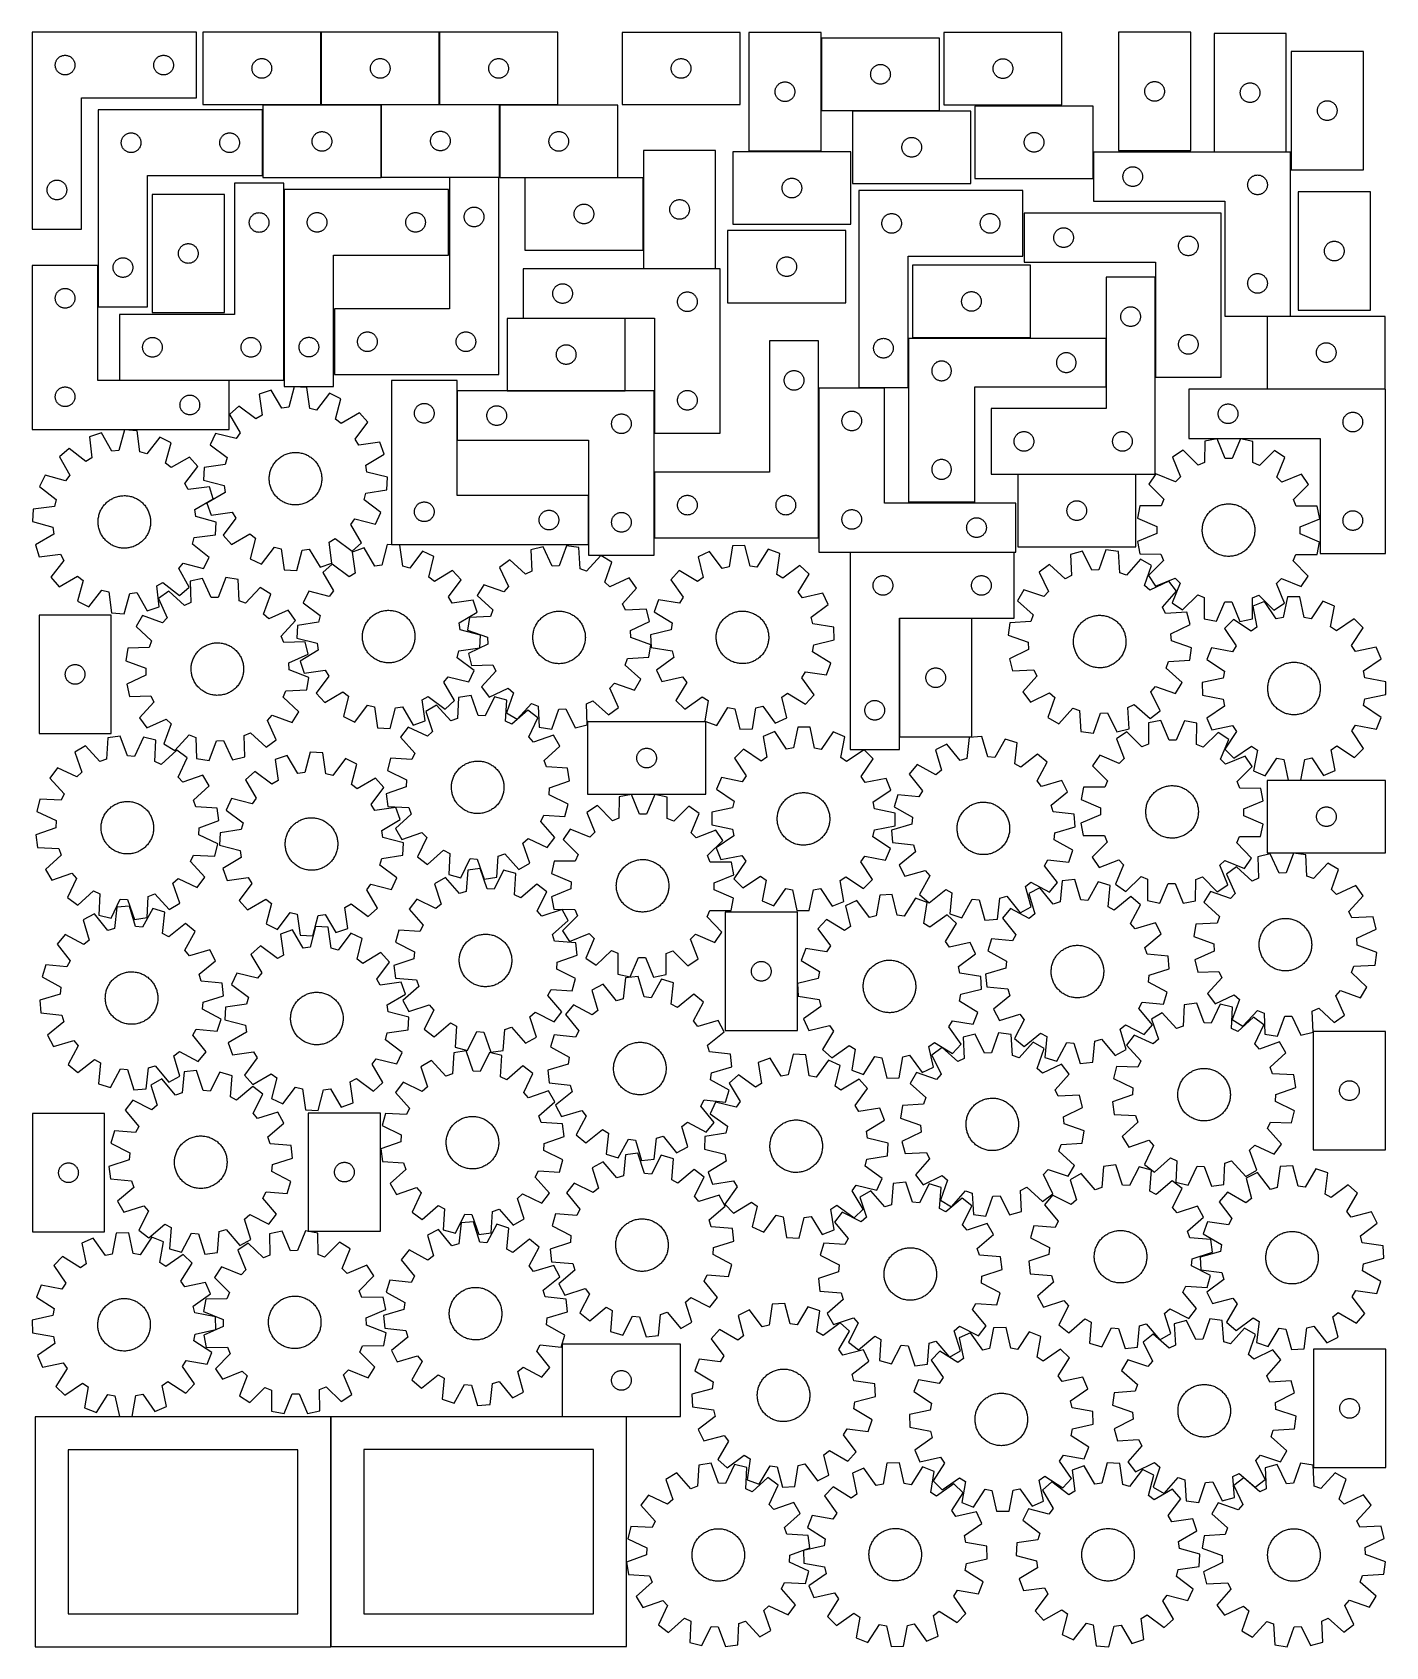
# Model space of a CAD drawing. Header units: millimetres. Extents: x 7 to 1243, y 7 to 1481.
import ezdxf

# ---------------------------------------------------------------- set-up
doc = ezdxf.new("R2010")
doc.units = ezdxf.units.MM
doc.layers.add('CUT', color=7, linetype='CONTINUOUS', true_color=0x000000)

msp = doc.modelspace()

# ---------------------------------------------------------------- linework, layer by layer
at = {"layer": 'CUT'}
for p, q in [((6.517752, 1481.452696), (6.517752, 1301.452696)), ((156.517752, 1481.452696), (6.517752, 1481.452696)), ((156.517752, 1421.452696), (156.517752, 1481.452696)), ((270.309871, 1481.438299), (162.309871, 1481.438299)), ((162.309871, 1481.438299), (162.309871, 1415.438299)), ((270.309871, 1415.438299), (270.309871, 1481.438299)), ((378.524348, 1481.448797), (270.524348, 1481.448797)), ((270.524348, 1481.448797), (270.524348, 1415.448797)), ((378.524348, 1415.448797), (378.524348, 1481.448797)), ((486.743161, 1481.433413), (378.743161, 1481.433413)), ((378.743161, 1481.433413), (378.743161, 1415.433413)), ((486.743161, 1415.433413), (486.743161, 1481.433413)), ((653.495723, 1481.389471), (545.495723, 1481.389471)), ((545.495723, 1481.389471), (545.495723, 1415.389471)), ((653.495723, 1415.389471), (653.495723, 1481.389471)), ((727.438779, 1481.1319), (661.438779, 1481.1319)), ((661.438779, 1481.1319), (661.438779, 1373.1319)), ((727.438779, 1373.1319), (727.438779, 1481.1319)), ((835.737119, 1476.112124), (727.737119, 1476.112124)), ((727.737119, 1476.112124), (727.737119, 1410.112124)), ((835.737119, 1410.112124), (835.737119, 1476.112124)), ((947.62115, 1481.294256), (839.62115, 1481.294256)), ((839.62115, 1481.294256), (839.62115, 1415.294256)), ((947.62115, 1415.294256), (947.62115, 1481.294256)), ((1065.251004, 1481.442203), (999.251004, 1481.442203)), ((999.251004, 1481.442203), (999.251004, 1373.442203)), ((1065.251004, 1373.442203), (1065.251004, 1481.442203)), ((1152.562428, 1480.28815), (1086.562428, 1480.28815)), ((1086.562428, 1480.28815), (1086.562428, 1372.28815)), ((1152.562428, 1372.28815), (1152.562428, 1480.28815)), ((34.188381, 1460.146029), (34.76194, 1460.279764)), ((34.76194, 1460.279764), (35.343017, 1460.3757)), ((35.343017, 1460.3757), (35.929124, 1460.433426)), ((35.929124, 1460.433426), (36.517752, 1460.452696)), ((36.517752, 1460.452696), (37.106381, 1460.433426)), ((37.106381, 1460.433426), (37.692488, 1460.3757)), ((37.692488, 1460.3757), (38.273565, 1460.279764)), ((38.273565, 1460.279764), (38.847124, 1460.146029)), ((124.188381, 1460.146029), (124.76194, 1460.279764)), ((124.76194, 1460.279764), (125.343017, 1460.3757)), ((125.343017, 1460.3757), (125.929124, 1460.433426)), ((125.929124, 1460.433426), (126.517752, 1460.452696)), ((126.517752, 1460.452696), (127.106381, 1460.433426)), ((127.106381, 1460.433426), (127.692488, 1460.3757)), ((127.692488, 1460.3757), (128.273565, 1460.279764)), ((128.273565, 1460.279764), (128.847124, 1460.146029)), ((1223.026383, 1463.908267), (1157.026383, 1463.908267)), ((1157.026383, 1463.908267), (1157.026383, 1355.908267)), ((1223.026383, 1355.908267), (1223.026383, 1463.908267)), ((27.517752, 1451.452696), (27.537022, 1452.041324)), ((27.537022, 1450.864068), (27.517752, 1451.452696)), ((27.537022, 1452.041324), (27.594749, 1452.627432)), ((27.594749, 1450.27796), (27.537022, 1450.864068)), ((27.594749, 1452.627432), (27.690685, 1453.208509)), ((27.690685, 1449.696883), (27.594749, 1450.27796)), ((27.690685, 1453.208509), (27.82442, 1453.782068)), ((27.82442, 1449.123325), (27.690685, 1449.696883)), ((27.82442, 1453.782068), (27.995381, 1454.345651)), ((27.995381, 1448.559741), (27.82442, 1449.123325)), ((27.995381, 1454.345651), (28.202837, 1454.896847)), ((28.202837, 1448.008545), (27.995381, 1448.559741)), ((28.202837, 1454.896847), (28.445898, 1455.433294)), ((28.445898, 1447.472098), (28.202837, 1448.008545)), ((28.445898, 1455.433294), (28.723524, 1455.952696)), ((28.723524, 1446.952696), (28.445898, 1447.472098)), ((28.723524, 1455.952696), (29.034526, 1456.452828)), ((29.034526, 1446.452564), (28.723524, 1446.952696)), ((29.034526, 1456.452828), (29.377572, 1456.931549)), ((29.377572, 1445.973843), (29.034526, 1446.452564)), ((29.377572, 1456.931549), (29.751194, 1457.386808)), ((29.751194, 1445.518584), (29.377572, 1445.973843)), ((29.751194, 1457.386808), (30.153791, 1457.816657)), ((30.153791, 1445.088735), (29.751194, 1445.518584)), ((30.153791, 1457.816657), (30.58364, 1458.219254)), ((30.58364, 1458.219254), (31.0389, 1458.592876)), ((31.0389, 1458.592876), (31.51762, 1458.935923)), ((31.51762, 1458.935923), (32.017752, 1459.246925)), ((32.017752, 1459.246925), (32.537154, 1459.524551)), ((32.537154, 1459.524551), (33.073602, 1459.767612)), ((33.073602, 1459.767612), (33.624797, 1459.975067)), ((33.624797, 1459.975067), (34.188381, 1460.146029)), ((38.847124, 1460.146029), (39.410708, 1459.975067)), ((39.410708, 1459.975067), (39.961903, 1459.767612)), ((39.961903, 1459.767612), (40.498351, 1459.524551)), ((40.498351, 1459.524551), (41.017752, 1459.246925)), ((41.017752, 1459.246925), (41.517885, 1458.935923)), ((41.517885, 1458.935923), (41.996605, 1458.592876)), ((41.996605, 1458.592876), (42.451865, 1458.219254)), ((42.451865, 1458.219254), (42.881714, 1457.816657)), ((42.881714, 1457.816657), (43.284311, 1457.386808)), ((43.284311, 1445.518584), (42.881714, 1445.088735)), ((43.284311, 1457.386808), (43.657933, 1456.931549)), ((43.657933, 1445.973843), (43.284311, 1445.518584)), ((43.657933, 1456.931549), (44.000979, 1456.452828)), ((44.000979, 1446.452564), (43.657933, 1445.973843)), ((44.000979, 1456.452828), (44.311981, 1455.952696)), ((44.311981, 1446.952696), (44.000979, 1446.452564)), ((44.311981, 1455.952696), (44.589607, 1455.433294)), ((44.589607, 1447.472098), (44.311981, 1446.952696)), ((44.589607, 1455.433294), (44.832668, 1454.896847)), ((44.832668, 1448.008545), (44.589607, 1447.472098)), ((44.832668, 1454.896847), (45.040124, 1454.345651)), ((45.040124, 1448.559741), (44.832668, 1448.008545)), ((45.040124, 1454.345651), (45.211085, 1453.782068)), ((45.211085, 1449.123325), (45.040124, 1448.559741)), ((45.211085, 1453.782068), (45.34482, 1453.208509)), ((45.34482, 1449.696883), (45.211085, 1449.123325)), ((45.34482, 1453.208509), (45.440756, 1452.627432)), ((45.440756, 1450.27796), (45.34482, 1449.696883)), ((45.440756, 1452.627432), (45.498483, 1452.041324)), ((45.498483, 1450.864068), (45.440756, 1450.27796)), ((45.498483, 1452.041324), (45.517752, 1451.452696)), ((45.517752, 1451.452696), (45.498483, 1450.864068)), ((117.517752, 1451.452696), (117.537022, 1452.041324)), ((117.537022, 1450.864068), (117.517752, 1451.452696)), ((117.537022, 1452.041324), (117.594749, 1452.627432)), ((117.594749, 1450.27796), (117.537022, 1450.864068)), ((117.594749, 1452.627432), (117.690685, 1453.208509)), ((117.690685, 1449.696883), (117.594749, 1450.27796)), ((117.690685, 1453.208509), (117.82442, 1453.782068)), ((117.82442, 1449.123325), (117.690685, 1449.696883)), ((117.82442, 1453.782068), (117.995381, 1454.345651)), ((117.995381, 1448.559741), (117.82442, 1449.123325)), ((117.995381, 1454.345651), (118.202837, 1454.896847)), ((118.202837, 1448.008545), (117.995381, 1448.559741)), ((118.202837, 1454.896847), (118.445898, 1455.433294)), ((118.445898, 1447.472098), (118.202837, 1448.008545)), ((118.445898, 1455.433294), (118.723524, 1455.952696)), ((118.723524, 1446.952696), (118.445898, 1447.472098)), ((118.723524, 1455.952696), (119.034526, 1456.452828)), ((119.034526, 1446.452564), (118.723524, 1446.952696)), ((119.034526, 1456.452828), (119.377572, 1456.931549)), ((119.377572, 1445.973843), (119.034526, 1446.452564)), ((119.377572, 1456.931549), (119.751194, 1457.386808)), ((119.751194, 1445.518584), (119.377572, 1445.973843)), ((119.751194, 1457.386808), (120.153791, 1457.816657)), ((120.153791, 1445.088735), (119.751194, 1445.518584)), ((120.153791, 1457.816657), (120.58364, 1458.219254)), ((120.58364, 1458.219254), (121.0389, 1458.592876)), ((121.0389, 1458.592876), (121.51762, 1458.935923)), ((121.51762, 1458.935923), (122.017752, 1459.246925)), ((122.017752, 1459.246925), (122.537154, 1459.524551)), ((122.537154, 1459.524551), (123.073602, 1459.767612)), ((123.073602, 1459.767612), (123.624797, 1459.975067)), ((123.624797, 1459.975067), (124.188381, 1460.146029)), ((128.847124, 1460.146029), (129.410708, 1459.975067)), ((129.410708, 1459.975067), (129.961903, 1459.767612)), ((129.961903, 1459.767612), (130.498351, 1459.524551)), ((130.498351, 1459.524551), (131.017752, 1459.246925)), ((131.017752, 1459.246925), (131.517885, 1458.935923)), ((131.517885, 1458.935923), (131.996605, 1458.592876)), ((131.996605, 1458.592876), (132.451865, 1458.219254)), ((132.451865, 1458.219254), (132.881714, 1457.816657)), ((132.881714, 1457.816657), (133.284311, 1457.386808)), ((133.284311, 1445.518584), (132.881714, 1445.088735)), ((133.284311, 1457.386808), (133.657933, 1456.931549)), ((133.657933, 1445.973843), (133.284311, 1445.518584)), ((133.657933, 1456.931549), (134.000979, 1456.452828)), ((134.000979, 1446.452564), (133.657933, 1445.973843)), ((134.000979, 1456.452828), (134.311981, 1455.952696)), ((134.311981, 1446.952696), (134.000979, 1446.452564)), ((134.311981, 1455.952696), (134.589607, 1455.433294)), ((134.589607, 1447.472098), (134.311981, 1446.952696)), ((134.589607, 1455.433294), (134.832668, 1454.896847)), ((134.832668, 1448.008545), (134.589607, 1447.472098)), ((134.832668, 1454.896847), (135.040124, 1454.345651)), ((135.040124, 1448.559741), (134.832668, 1448.008545)), ((135.040124, 1454.345651), (135.211085, 1453.782068)), ((135.211085, 1449.123325), (135.040124, 1448.559741)), ((135.211085, 1453.782068), (135.34482, 1453.208509)), ((135.34482, 1449.696883), (135.211085, 1449.123325)), ((135.34482, 1453.208509), (135.440756, 1452.627432)), ((135.440756, 1450.27796), (135.34482, 1449.696883)), ((135.440756, 1452.627432), (135.498483, 1452.041324)), ((135.498483, 1450.864068), (135.440756, 1450.27796)), ((135.498483, 1452.041324), (135.517752, 1451.452696)), ((135.517752, 1451.452696), (135.498483, 1450.864068)), ((207.309871, 1448.438299), (207.329141, 1449.026927)), ((207.329141, 1447.849671), (207.309871, 1448.438299)), ((207.329141, 1449.026927), (207.386867, 1449.613035)), ((207.386867, 1447.263563), (207.329141, 1447.849671)), ((207.386867, 1449.613035), (207.482803, 1450.194112)), ((207.482803, 1446.682486), (207.386867, 1447.263563)), ((207.482803, 1450.194112), (207.616538, 1450.76767)), ((207.616538, 1446.108928), (207.482803, 1446.682486)), ((207.616538, 1450.76767), (207.7875, 1451.331254)), ((207.7875, 1445.545344), (207.616538, 1446.108928)), ((207.7875, 1451.331254), (207.994955, 1451.88245)), ((207.994955, 1444.994148), (207.7875, 1445.545344)), ((207.994955, 1451.88245), (208.238016, 1452.418897)), ((208.238016, 1452.418897), (208.515642, 1452.938299)), ((208.515642, 1452.938299), (208.826644, 1453.438431)), ((208.826644, 1453.438431), (209.169691, 1453.917152)), ((209.169691, 1453.917152), (209.543313, 1454.372411)), ((209.543313, 1454.372411), (209.94591, 1454.80226)), ((209.94591, 1454.80226), (210.375759, 1455.204857)), ((210.375759, 1455.204857), (210.831018, 1455.578479)), ((210.831018, 1455.578479), (211.309739, 1455.921526)), ((211.309739, 1455.921526), (211.809871, 1456.232528)), ((211.809871, 1456.232528), (212.329273, 1456.510154)), ((212.329273, 1456.510154), (212.86572, 1456.753215)), ((212.86572, 1456.753215), (213.416916, 1456.96067)), ((213.416916, 1456.96067), (213.980499, 1457.131631)), ((213.980499, 1457.131631), (214.554058, 1457.265367)), ((214.554058, 1457.265367), (215.135135, 1457.361303)), ((215.135135, 1457.361303), (215.721243, 1457.419029)), ((215.721243, 1457.419029), (216.309871, 1457.438299)), ((216.309871, 1457.438299), (216.898499, 1457.419029)), ((216.898499, 1457.419029), (217.484607, 1457.361303)), ((217.484607, 1457.361303), (218.065684, 1457.265367)), ((218.065684, 1457.265367), (218.639242, 1457.131631)), ((218.639242, 1457.131631), (219.202826, 1456.96067)), ((219.202826, 1456.96067), (219.754022, 1456.753215)), ((219.754022, 1456.753215), (220.290469, 1456.510154)), ((220.290469, 1456.510154), (220.809871, 1456.232528)), ((220.809871, 1456.232528), (221.310003, 1455.921526)), ((221.310003, 1455.921526), (221.788724, 1455.578479)), ((221.788724, 1455.578479), (222.243983, 1455.204857)), ((222.243983, 1455.204857), (222.673832, 1454.80226)), ((222.673832, 1454.80226), (223.076429, 1454.372411)), ((223.076429, 1454.372411), (223.450051, 1453.917152)), ((223.450051, 1453.917152), (223.793097, 1453.438431)), ((223.793097, 1453.438431), (224.104099, 1452.938299)), ((224.104099, 1452.938299), (224.381726, 1452.418897)), ((224.381726, 1452.418897), (224.624787, 1451.88245)), ((224.624787, 1451.88245), (224.832242, 1451.331254)), ((224.832242, 1445.545344), (224.624787, 1444.994148)), ((224.832242, 1451.331254), (225.003203, 1450.76767)), ((225.003203, 1446.108928), (224.832242, 1445.545344)), ((225.003203, 1450.76767), (225.136938, 1450.194112)), ((225.136938, 1446.682486), (225.003203, 1446.108928)), ((225.136938, 1450.194112), (225.232875, 1449.613035)), ((225.232875, 1447.263563), (225.136938, 1446.682486)), ((225.232875, 1449.613035), (225.290601, 1449.026927)), ((225.290601, 1447.849671), (225.232875, 1447.263563)), ((225.290601, 1449.026927), (225.309871, 1448.438299)), ((225.309871, 1448.438299), (225.290601, 1447.849671)), ((315.524348, 1448.448797), (315.543618, 1449.037425)), ((315.543618, 1447.860169), (315.524348, 1448.448797)), ((315.543618, 1449.037425), (315.601345, 1449.623533)), ((315.601345, 1447.274061), (315.543618, 1447.860169)), ((315.601345, 1449.623533), (315.697281, 1450.20461)), ((315.697281, 1446.692984), (315.601345, 1447.274061)), ((315.697281, 1450.20461), (315.831016, 1450.778168)), ((315.831016, 1446.119426), (315.697281, 1446.692984)), ((315.831016, 1450.778168), (316.001977, 1451.341752)), ((316.001977, 1445.555842), (315.831016, 1446.119426)), ((316.001977, 1451.341752), (316.209433, 1451.892948)), ((316.209433, 1445.004646), (316.001977, 1445.555842)), ((316.209433, 1451.892948), (316.452494, 1452.429395)), ((316.452494, 1452.429395), (316.73012, 1452.948797)), ((316.73012, 1452.948797), (317.041122, 1453.448929)), ((317.041122, 1453.448929), (317.384168, 1453.92765)), ((317.384168, 1453.92765), (317.75779, 1454.382909)), ((317.75779, 1454.382909), (318.160387, 1454.812758)), ((318.160387, 1454.812758), (318.590236, 1455.215355)), ((318.590236, 1455.215355), (319.045496, 1455.588977)), ((319.045496, 1455.588977), (319.524216, 1455.932024)), ((319.524216, 1455.932024), (320.024348, 1456.243026)), ((320.024348, 1456.243026), (320.54375, 1456.520652)), ((320.54375, 1456.520652), (321.080198, 1456.763713)), ((321.080198, 1456.763713), (321.631393, 1456.971168)), ((321.631393, 1456.971168), (322.194977, 1457.142129)), ((322.194977, 1457.142129), (322.768536, 1457.275865)), ((322.768536, 1457.275865), (323.349613, 1457.371801)), ((323.349613, 1457.371801), (323.93572, 1457.429527)), ((323.93572, 1457.429527), (324.524348, 1457.448797)), ((324.524348, 1457.448797), (325.112977, 1457.429527)), ((325.112977, 1457.429527), (325.699084, 1457.371801)), ((325.699084, 1457.371801), (326.280161, 1457.275865)), ((326.280161, 1457.275865), (326.85372, 1457.142129)), ((326.85372, 1457.142129), (327.417304, 1456.971168)), ((327.417304, 1456.971168), (327.968499, 1456.763713)), ((327.968499, 1456.763713), (328.504947, 1456.520652)), ((328.504947, 1456.520652), (329.024348, 1456.243026)), ((329.024348, 1456.243026), (329.524481, 1455.932024)), ((329.524481, 1455.932024), (330.003201, 1455.588977)), ((330.003201, 1455.588977), (330.458461, 1455.215355)), ((330.458461, 1455.215355), (330.888309, 1454.812758)), ((330.888309, 1454.812758), (331.290907, 1454.382909)), ((331.290907, 1454.382909), (331.664528, 1453.92765)), ((331.664528, 1453.92765), (332.007575, 1453.448929)), ((332.007575, 1453.448929), (332.318577, 1452.948797)), ((332.318577, 1452.948797), (332.596203, 1452.429395)), ((332.596203, 1452.429395), (332.839264, 1451.892948)), ((332.839264, 1451.892948), (333.04672, 1451.341752)), ((333.04672, 1445.555842), (332.839264, 1445.004646)), ((333.04672, 1451.341752), (333.217681, 1450.778168)), ((333.217681, 1446.119426), (333.04672, 1445.555842)), ((333.217681, 1450.778168), (333.351416, 1450.20461)), ((333.351416, 1446.692984), (333.217681, 1446.119426)), ((333.351416, 1450.20461), (333.447352, 1449.623533)), ((333.447352, 1447.274061), (333.351416, 1446.692984)), ((333.447352, 1449.623533), (333.505079, 1449.037425)), ((333.505079, 1447.860169), (333.447352, 1447.274061)), ((333.505079, 1449.037425), (333.524348, 1448.448797)), ((333.524348, 1448.448797), (333.505079, 1447.860169)), ((423.743161, 1448.433413), (423.762431, 1449.022041)), ((423.762431, 1447.844785), (423.743161, 1448.433413)), ((423.762431, 1449.022041), (423.820158, 1449.608149)), ((423.820158, 1447.258677), (423.762431, 1447.844785)), ((423.820158, 1449.608149), (423.916094, 1450.189226)), ((423.916094, 1446.6776), (423.820158, 1447.258677)), ((423.916094, 1450.189226), (424.049829, 1450.762785)), ((424.049829, 1446.104042), (423.916094, 1446.6776)), ((424.049829, 1450.762785), (424.22079, 1451.326368)), ((424.22079, 1445.540458), (424.049829, 1446.104042)), ((424.22079, 1451.326368), (424.428245, 1451.877564)), ((424.428245, 1444.989262), (424.22079, 1445.540458)), ((424.428245, 1451.877564), (424.671307, 1452.414011)), ((424.671307, 1452.414011), (424.948933, 1452.933413)), ((424.948933, 1452.933413), (425.259935, 1453.433545)), ((425.259935, 1453.433545), (425.602981, 1453.912266)), ((425.602981, 1453.912266), (425.976603, 1454.367526)), ((425.976603, 1454.367526), (426.3792, 1454.797374)), ((426.3792, 1454.797374), (426.809049, 1455.199971)), ((426.809049, 1455.199971), (427.264308, 1455.573593)), ((427.264308, 1455.573593), (427.743029, 1455.91664)), ((427.743029, 1455.91664), (428.243161, 1456.227642)), ((428.243161, 1456.227642), (428.762563, 1456.505268)), ((428.762563, 1456.505268), (429.29901, 1456.748329)), ((429.29901, 1456.748329), (429.850206, 1456.955784)), ((429.850206, 1456.955784), (430.41379, 1457.126746)), ((430.41379, 1457.126746), (430.987348, 1457.260481)), ((430.987348, 1457.260481), (431.568426, 1457.356417)), ((431.568426, 1457.356417), (432.154533, 1457.414143)), ((432.154533, 1457.414143), (432.743161, 1457.433413)), ((432.743161, 1457.433413), (433.331789, 1457.414143)), ((433.331789, 1457.414143), (433.917897, 1457.356417)), ((433.917897, 1457.356417), (434.498974, 1457.260481)), ((434.498974, 1457.260481), (435.072533, 1457.126746)), ((435.072533, 1457.126746), (435.636116, 1456.955784)), ((435.636116, 1456.955784), (436.187312, 1456.748329)), ((436.187312, 1456.748329), (436.723759, 1456.505268)), ((436.723759, 1456.505268), (437.243161, 1456.227642)), ((437.243161, 1456.227642), (437.743293, 1455.91664)), ((437.743293, 1455.91664), (438.222014, 1455.573593)), ((438.222014, 1455.573593), (438.677274, 1455.199971)), ((438.677274, 1455.199971), (439.107122, 1454.797374)), ((439.107122, 1454.797374), (439.50972, 1454.367526)), ((439.50972, 1454.367526), (439.883341, 1453.912266)), ((439.883341, 1453.912266), (440.226388, 1453.433545)), ((440.226388, 1453.433545), (440.53739, 1452.933413)), ((440.53739, 1452.933413), (440.815016, 1452.414011)), ((440.815016, 1452.414011), (441.058077, 1451.877564)), ((441.058077, 1451.877564), (441.265532, 1451.326368)), ((441.265532, 1445.540458), (441.058077, 1444.989262)), ((441.265532, 1451.326368), (441.436494, 1450.762785)), ((441.436494, 1446.104042), (441.265532, 1445.540458)), ((441.436494, 1450.762785), (441.570229, 1450.189226)), ((441.570229, 1446.6776), (441.436494, 1446.104042)), ((441.570229, 1450.189226), (441.666165, 1449.608149)), ((441.666165, 1447.258677), (441.570229, 1446.6776)), ((441.666165, 1449.608149), (441.723892, 1449.022041)), ((441.723892, 1447.844785), (441.666165, 1447.258677)), ((441.723892, 1449.022041), (441.743161, 1448.433413)), ((441.743161, 1448.433413), (441.723892, 1447.844785)), ((590.495723, 1448.389471), (590.514993, 1448.978099)), ((590.514993, 1447.800843), (590.495723, 1448.389471)), ((590.514993, 1448.978099), (590.572719, 1449.564207)), ((590.572719, 1447.214735), (590.514993, 1447.800843)), ((590.572719, 1449.564207), (590.668655, 1450.145284)), ((590.668655, 1446.633658), (590.572719, 1447.214735)), ((590.668655, 1450.145284), (590.80239, 1450.718842)), ((590.80239, 1446.060099), (590.668655, 1446.633658)), ((590.80239, 1450.718842), (590.973352, 1451.282426)), ((590.973352, 1445.496516), (590.80239, 1446.060099)), ((590.973352, 1451.282426), (591.180807, 1451.833622)), ((591.180807, 1444.94532), (590.973352, 1445.496516)), ((591.180807, 1451.833622), (591.423868, 1452.370069)), ((591.423868, 1452.370069), (591.701494, 1452.889471)), ((591.701494, 1452.889471), (592.012496, 1453.389603)), ((592.012496, 1453.389603), (592.355543, 1453.868324)), ((592.355543, 1453.868324), (592.729165, 1454.323583)), ((592.729165, 1454.323583), (593.131762, 1454.753432)), ((593.131762, 1454.753432), (593.561611, 1455.156029)), ((593.561611, 1455.156029), (594.01687, 1455.529651)), ((594.01687, 1455.529651), (594.495591, 1455.872697)), ((594.495591, 1455.872697), (594.995723, 1456.1837)), ((594.995723, 1456.1837), (595.515125, 1456.461326)), ((595.515125, 1456.461326), (596.051572, 1456.704387)), ((596.051572, 1456.704387), (596.602768, 1456.911842)), ((596.602768, 1456.911842), (597.166352, 1457.082803)), ((597.166352, 1457.082803), (597.73991, 1457.216538)), ((597.73991, 1457.216538), (598.320987, 1457.312475)), ((598.320987, 1457.312475), (598.907095, 1457.370201)), ((598.907095, 1457.370201), (599.495723, 1457.389471)), ((599.495723, 1457.389471), (600.084351, 1457.370201)), ((600.084351, 1457.370201), (600.670459, 1457.312475)), ((600.670459, 1457.312475), (601.251536, 1457.216538)), ((601.251536, 1457.216538), (601.825094, 1457.082803)), ((601.825094, 1457.082803), (602.388678, 1456.911842)), ((602.388678, 1456.911842), (602.939874, 1456.704387)), ((602.939874, 1456.704387), (603.476321, 1456.461326)), ((603.476321, 1456.461326), (603.995723, 1456.1837)), ((603.995723, 1456.1837), (604.495855, 1455.872697)), ((604.495855, 1455.872697), (604.974576, 1455.529651)), ((604.974576, 1455.529651), (605.429835, 1455.156029)), ((605.429835, 1455.156029), (605.859684, 1454.753432)), ((605.859684, 1454.753432), (606.262281, 1454.323583)), ((606.262281, 1454.323583), (606.635903, 1453.868324)), ((606.635903, 1453.868324), (606.978949, 1453.389603)), ((606.978949, 1453.389603), (607.289952, 1452.889471)), ((607.289952, 1452.889471), (607.567578, 1452.370069)), ((607.567578, 1452.370069), (607.810639, 1451.833622)), ((607.810639, 1451.833622), (608.018094, 1451.282426)), ((608.018094, 1445.496516), (607.810639, 1444.94532)), ((608.018094, 1451.282426), (608.189055, 1450.718842)), ((608.189055, 1446.060099), (608.018094, 1445.496516)), ((608.189055, 1450.718842), (608.32279, 1450.145284)), ((608.32279, 1446.633658), (608.189055, 1446.060099)), ((608.32279, 1450.145284), (608.418727, 1449.564207)), ((608.418727, 1447.214735), (608.32279, 1446.633658)), ((608.418727, 1449.564207), (608.476453, 1448.978099)), ((608.476453, 1447.800843), (608.418727, 1447.214735)), ((608.476453, 1448.978099), (608.495723, 1448.389471)), ((608.495723, 1448.389471), (608.476453, 1447.800843)), ((773.043786, 1445.441496), (773.214748, 1446.005079)), ((773.214748, 1446.005079), (773.422203, 1446.556275)), ((773.422203, 1446.556275), (773.665264, 1447.092722)), ((773.665264, 1447.092722), (773.94289, 1447.612124)), ((773.94289, 1447.612124), (774.253892, 1448.112256)), ((774.253892, 1448.112256), (774.596939, 1448.590977)), ((774.596939, 1448.590977), (774.970561, 1449.046236)), ((774.970561, 1449.046236), (775.373158, 1449.476085)), ((775.373158, 1449.476085), (775.803006, 1449.878682)), ((775.803006, 1449.878682), (776.258266, 1450.252304)), ((776.258266, 1450.252304), (776.736987, 1450.595351)), ((776.736987, 1450.595351), (777.237119, 1450.906353)), ((777.237119, 1450.906353), (777.756521, 1451.183979)), ((777.756521, 1451.183979), (778.292968, 1451.42704)), ((778.292968, 1451.42704), (778.844164, 1451.634495)), ((778.844164, 1451.634495), (779.407747, 1451.805457)), ((779.407747, 1451.805457), (779.981306, 1451.939192)), ((779.981306, 1451.939192), (780.562383, 1452.035128)), ((780.562383, 1452.035128), (781.148491, 1452.092854)), ((781.148491, 1452.092854), (781.737119, 1452.112124)), ((781.737119, 1452.112124), (782.325747, 1452.092854)), ((782.325747, 1452.092854), (782.911855, 1452.035128)), ((782.911855, 1452.035128), (783.492932, 1451.939192)), ((783.492932, 1451.939192), (784.06649, 1451.805457)), ((784.06649, 1451.805457), (784.630074, 1451.634495)), ((784.630074, 1451.634495), (785.18127, 1451.42704)), ((785.18127, 1451.42704), (785.717717, 1451.183979)), ((785.717717, 1451.183979), (786.237119, 1450.906353)), ((786.237119, 1450.906353), (786.737251, 1450.595351)), ((786.737251, 1450.595351), (787.215972, 1450.252304)), ((787.215972, 1450.252304), (787.671231, 1449.878682)), ((787.671231, 1449.878682), (788.10108, 1449.476085)), ((788.10108, 1449.476085), (788.503677, 1449.046236)), ((788.503677, 1449.046236), (788.877299, 1448.590977)), ((788.877299, 1448.590977), (789.220345, 1448.112256)), ((789.220345, 1448.112256), (789.531347, 1447.612124)), ((789.531347, 1447.612124), (789.808973, 1447.092722)), ((789.808973, 1447.092722), (790.052035, 1446.556275)), ((790.052035, 1446.556275), (790.25949, 1446.005079)), ((790.25949, 1446.005079), (790.430451, 1445.441496)), ((884.62115, 1448.294256), (884.64042, 1448.882884)), ((884.64042, 1447.705628), (884.62115, 1448.294256)), ((884.64042, 1448.882884), (884.698146, 1449.468992)), ((884.698146, 1447.11952), (884.64042, 1447.705628)), ((884.698146, 1449.468992), (884.794083, 1450.050069)), ((884.794083, 1446.538443), (884.698146, 1447.11952)), ((884.794083, 1450.050069), (884.927818, 1450.623627)), ((884.927818, 1445.964885), (884.794083, 1446.538443)), ((884.927818, 1450.623627), (885.098779, 1451.187211)), ((885.098779, 1445.401301), (884.927818, 1445.964885)), ((885.098779, 1451.187211), (885.306234, 1451.738407)), ((885.306234, 1451.738407), (885.549295, 1452.274854)), ((885.549295, 1452.274854), (885.826922, 1452.794256)), ((885.826922, 1452.794256), (886.137924, 1453.294388)), ((886.137924, 1453.294388), (886.48097, 1453.773109)), ((886.48097, 1453.773109), (886.854592, 1454.228368)), ((886.854592, 1454.228368), (887.257189, 1454.658217)), ((887.257189, 1454.658217), (887.687038, 1455.060814)), ((887.687038, 1455.060814), (888.142297, 1455.434436)), ((888.142297, 1455.434436), (888.621018, 1455.777483)), ((888.621018, 1455.777483), (889.12115, 1456.088485)), ((889.12115, 1456.088485), (889.640552, 1456.366111)), ((889.640552, 1456.366111), (890.176999, 1456.609172)), ((890.176999, 1456.609172), (890.728195, 1456.816627)), ((890.728195, 1456.816627), (891.291779, 1456.987588)), ((891.291779, 1456.987588), (891.865337, 1457.121324)), ((891.865337, 1457.121324), (892.446414, 1457.21726)), ((892.446414, 1457.21726), (893.032522, 1457.274986)), ((893.032522, 1457.274986), (893.62115, 1457.294256)), ((893.62115, 1457.294256), (894.209778, 1457.274986)), ((894.209778, 1457.274986), (894.795886, 1457.21726)), ((894.795886, 1457.21726), (895.376963, 1457.121324)), ((895.376963, 1457.121324), (895.950522, 1456.987588)), ((895.950522, 1456.987588), (896.514105, 1456.816627)), ((896.514105, 1456.816627), (897.065301, 1456.609172)), ((897.065301, 1456.609172), (897.601748, 1456.366111)), ((897.601748, 1456.366111), (898.12115, 1456.088485)), ((898.12115, 1456.088485), (898.621282, 1455.777483)), ((898.621282, 1455.777483), (899.100003, 1455.434436)), ((899.100003, 1455.434436), (899.555262, 1455.060814)), ((899.555262, 1455.060814), (899.985111, 1454.658217)), ((899.985111, 1454.658217), (900.387708, 1454.228368)), ((900.387708, 1454.228368), (900.76133, 1453.773109)), ((900.76133, 1453.773109), (901.104377, 1453.294388)), ((901.104377, 1453.294388), (901.415379, 1452.794256)), ((901.415379, 1452.794256), (901.693005, 1452.274854)), ((901.693005, 1452.274854), (901.936066, 1451.738407)), ((901.936066, 1451.738407), (902.143521, 1451.187211)), ((902.143521, 1451.187211), (902.314483, 1450.623627)), ((902.314483, 1445.964885), (902.143521, 1445.401301)), ((902.314483, 1450.623627), (902.448218, 1450.050069)), ((902.448218, 1446.538443), (902.314483, 1445.964885)), ((902.448218, 1450.050069), (902.544154, 1449.468992)), ((902.544154, 1447.11952), (902.448218, 1446.538443)), ((902.544154, 1449.468992), (902.60188, 1448.882884)), ((902.60188, 1447.705628), (902.544154, 1447.11952)), ((902.60188, 1448.882884), (902.62115, 1448.294256)), ((902.62115, 1448.294256), (902.60188, 1447.705628)), ((30.58364, 1444.686138), (30.153791, 1445.088735)), ((31.0389, 1444.312516), (30.58364, 1444.686138)), ((31.51762, 1443.96947), (31.0389, 1444.312516)), ((32.017752, 1443.658467), (31.51762, 1443.96947)), ((32.537154, 1443.380841), (32.017752, 1443.658467)), ((33.073602, 1443.13778), (32.537154, 1443.380841)), ((33.624797, 1442.930325), (33.073602, 1443.13778)), ((34.188381, 1442.759364), (33.624797, 1442.930325)), ((34.76194, 1442.625629), (34.188381, 1442.759364)), ((35.343017, 1442.529692), (34.76194, 1442.625629)), ((35.929124, 1442.471966), (35.343017, 1442.529692)), ((36.517752, 1442.452696), (35.929124, 1442.471966)), ((37.106381, 1442.471966), (36.517752, 1442.452696)), ((37.692488, 1442.529692), (37.106381, 1442.471966)), ((38.273565, 1442.625629), (37.692488, 1442.529692)), ((38.847124, 1442.759364), (38.273565, 1442.625629)), ((39.410708, 1442.930325), (38.847124, 1442.759364)), ((39.961903, 1443.13778), (39.410708, 1442.930325)), ((40.498351, 1443.380841), (39.961903, 1443.13778)), ((41.017752, 1443.658467), (40.498351, 1443.380841)), ((41.517885, 1443.96947), (41.017752, 1443.658467)), ((41.996605, 1444.312516), (41.517885, 1443.96947)), ((42.451865, 1444.686138), (41.996605, 1444.312516)), ((42.881714, 1445.088735), (42.451865, 1444.686138)), ((120.58364, 1444.686138), (120.153791, 1445.088735)), ((121.0389, 1444.312516), (120.58364, 1444.686138)), ((121.51762, 1443.96947), (121.0389, 1444.312516)), ((122.017752, 1443.658467), (121.51762, 1443.96947)), ((122.537154, 1443.380841), (122.017752, 1443.658467)), ((123.073602, 1443.13778), (122.537154, 1443.380841)), ((123.624797, 1442.930325), (123.073602, 1443.13778)), ((124.188381, 1442.759364), (123.624797, 1442.930325)), ((124.76194, 1442.625629), (124.188381, 1442.759364)), ((125.343017, 1442.529692), (124.76194, 1442.625629)), ((125.929124, 1442.471966), (125.343017, 1442.529692)), ((126.517752, 1442.452696), (125.929124, 1442.471966)), ((127.106381, 1442.471966), (126.517752, 1442.452696)), ((127.692488, 1442.529692), (127.106381, 1442.471966)), ((128.273565, 1442.625629), (127.692488, 1442.529692)), ((128.847124, 1442.759364), (128.273565, 1442.625629)), ((129.410708, 1442.930325), (128.847124, 1442.759364)), ((129.961903, 1443.13778), (129.410708, 1442.930325)), ((130.498351, 1443.380841), (129.961903, 1443.13778)), ((131.017752, 1443.658467), (130.498351, 1443.380841)), ((131.517885, 1443.96947), (131.017752, 1443.658467)), ((131.996605, 1444.312516), (131.517885, 1443.96947)), ((132.451865, 1444.686138), (131.996605, 1444.312516)), ((132.881714, 1445.088735), (132.451865, 1444.686138)), ((208.238016, 1444.457701), (207.994955, 1444.994148)), ((208.515642, 1443.938299), (208.238016, 1444.457701)), ((208.826644, 1443.438167), (208.515642, 1443.938299)), ((209.169691, 1442.959446), (208.826644, 1443.438167)), ((209.543313, 1442.504187), (209.169691, 1442.959446)), ((209.94591, 1442.074338), (209.543313, 1442.504187)), ((210.375759, 1441.671741), (209.94591, 1442.074338)), ((210.831018, 1441.298119), (210.375759, 1441.671741)), ((211.309739, 1440.955072), (210.831018, 1441.298119)), ((211.809871, 1440.64407), (211.309739, 1440.955072)), ((212.329273, 1440.366444), (211.809871, 1440.64407)), ((212.86572, 1440.123383), (212.329273, 1440.366444)), ((213.416916, 1439.915928), (212.86572, 1440.123383)), ((213.980499, 1439.744967), (213.416916, 1439.915928)), ((214.554058, 1439.611231), (213.980499, 1439.744967)), ((215.135135, 1439.515295), (214.554058, 1439.611231)), ((215.721243, 1439.457569), (215.135135, 1439.515295)), ((216.309871, 1439.438299), (215.721243, 1439.457569)), ((216.898499, 1439.457569), (216.309871, 1439.438299)), ((217.484607, 1439.515295), (216.898499, 1439.457569)), ((218.065684, 1439.611231), (217.484607, 1439.515295)), ((218.639242, 1439.744967), (218.065684, 1439.611231)), ((219.202826, 1439.915928), (218.639242, 1439.744967)), ((219.754022, 1440.123383), (219.202826, 1439.915928)), ((220.290469, 1440.366444), (219.754022, 1440.123383)), ((220.809871, 1440.64407), (220.290469, 1440.366444)), ((221.310003, 1440.955072), (220.809871, 1440.64407)), ((221.788724, 1441.298119), (221.310003, 1440.955072)), ((222.243983, 1441.671741), (221.788724, 1441.298119)), ((222.673832, 1442.074338), (222.243983, 1441.671741)), ((223.076429, 1442.504187), (222.673832, 1442.074338)), ((223.450051, 1442.959446), (223.076429, 1442.504187)), ((223.793097, 1443.438167), (223.450051, 1442.959446)), ((224.104099, 1443.938299), (223.793097, 1443.438167)), ((224.381726, 1444.457701), (224.104099, 1443.938299)), ((224.624787, 1444.994148), (224.381726, 1444.457701)), ((316.452494, 1444.468199), (316.209433, 1445.004646)), ((316.73012, 1443.948797), (316.452494, 1444.468199)), ((317.041122, 1443.448665), (316.73012, 1443.948797)), ((317.384168, 1442.969944), (317.041122, 1443.448665)), ((317.75779, 1442.514685), (317.384168, 1442.969944)), ((318.160387, 1442.084836), (317.75779, 1442.514685)), ((318.590236, 1441.682239), (318.160387, 1442.084836)), ((319.045496, 1441.308617), (318.590236, 1441.682239)), ((319.524216, 1440.965571), (319.045496, 1441.308617)), ((320.024348, 1440.654568), (319.524216, 1440.965571)), ((320.54375, 1440.376942), (320.024348, 1440.654568)), ((321.080198, 1440.133881), (320.54375, 1440.376942)), ((321.631393, 1439.926426), (321.080198, 1440.133881)), ((322.194977, 1439.755465), (321.631393, 1439.926426)), ((322.768536, 1439.62173), (322.194977, 1439.755465)), ((323.349613, 1439.525793), (322.768536, 1439.62173)), ((323.93572, 1439.468067), (323.349613, 1439.525793)), ((324.524348, 1439.448797), (323.93572, 1439.468067)), ((325.112977, 1439.468067), (324.524348, 1439.448797)), ((325.699084, 1439.525793), (325.112977, 1439.468067)), ((326.280161, 1439.62173), (325.699084, 1439.525793)), ((326.85372, 1439.755465), (326.280161, 1439.62173)), ((327.417304, 1439.926426), (326.85372, 1439.755465)), ((327.968499, 1440.133881), (327.417304, 1439.926426)), ((328.504947, 1440.376942), (327.968499, 1440.133881)), ((329.024348, 1440.654568), (328.504947, 1440.376942)), ((329.524481, 1440.965571), (329.024348, 1440.654568)), ((330.003201, 1441.308617), (329.524481, 1440.965571)), ((330.458461, 1441.682239), (330.003201, 1441.308617)), ((330.888309, 1442.084836), (330.458461, 1441.682239)), ((331.290907, 1442.514685), (330.888309, 1442.084836)), ((331.664528, 1442.969944), (331.290907, 1442.514685)), ((332.007575, 1443.448665), (331.664528, 1442.969944)), ((332.318577, 1443.948797), (332.007575, 1443.448665)), ((332.596203, 1444.468199), (332.318577, 1443.948797)), ((332.839264, 1445.004646), (332.596203, 1444.468199)), ((424.671307, 1444.452815), (424.428245, 1444.989262)), ((424.948933, 1443.933413), (424.671307, 1444.452815)), ((425.259935, 1443.433281), (424.948933, 1443.933413)), ((425.602981, 1442.95456), (425.259935, 1443.433281)), ((425.976603, 1442.499301), (425.602981, 1442.95456)), ((426.3792, 1442.069452), (425.976603, 1442.499301)), ((426.809049, 1441.666855), (426.3792, 1442.069452)), ((427.264308, 1441.293233), (426.809049, 1441.666855)), ((427.743029, 1440.950187), (427.264308, 1441.293233)), ((428.243161, 1440.639185), (427.743029, 1440.950187)), ((428.762563, 1440.361559), (428.243161, 1440.639185)), ((429.29901, 1440.118497), (428.762563, 1440.361559)), ((429.850206, 1439.911042), (429.29901, 1440.118497)), ((430.41379, 1439.740081), (429.850206, 1439.911042)), ((430.987348, 1439.606346), (430.41379, 1439.740081)), ((431.568426, 1439.510409), (430.987348, 1439.606346)), ((432.154533, 1439.452683), (431.568426, 1439.510409)), ((432.743161, 1439.433413), (432.154533, 1439.452683)), ((433.331789, 1439.452683), (432.743161, 1439.433413)), ((433.917897, 1439.510409), (433.331789, 1439.452683)), ((434.498974, 1439.606346), (433.917897, 1439.510409)), ((435.072533, 1439.740081), (434.498974, 1439.606346)), ((435.636116, 1439.911042), (435.072533, 1439.740081)), ((436.187312, 1440.118497), (435.636116, 1439.911042)), ((436.723759, 1440.361559), (436.187312, 1440.118497)), ((437.243161, 1440.639185), (436.723759, 1440.361559)), ((437.743293, 1440.950187), (437.243161, 1440.639185)), ((438.222014, 1441.293233), (437.743293, 1440.950187)), ((438.677274, 1441.666855), (438.222014, 1441.293233)), ((439.107122, 1442.069452), (438.677274, 1441.666855)), ((439.50972, 1442.499301), (439.107122, 1442.069452)), ((439.883341, 1442.95456), (439.50972, 1442.499301)), ((440.226388, 1443.433281), (439.883341, 1442.95456)), ((440.53739, 1443.933413), (440.226388, 1443.433281)), ((440.815016, 1444.452815), (440.53739, 1443.933413)), ((441.058077, 1444.989262), (440.815016, 1444.452815)), ((591.423868, 1444.408873), (591.180807, 1444.94532)), ((591.701494, 1443.889471), (591.423868, 1444.408873)), ((592.012496, 1443.389339), (591.701494, 1443.889471)), ((592.355543, 1442.910618), (592.012496, 1443.389339)), ((592.729165, 1442.455359), (592.355543, 1442.910618)), ((593.131762, 1442.02551), (592.729165, 1442.455359)), ((593.561611, 1441.622913), (593.131762, 1442.02551)), ((594.01687, 1441.249291), (593.561611, 1441.622913)), ((594.495591, 1440.906244), (594.01687, 1441.249291)), ((594.995723, 1440.595242), (594.495591, 1440.906244)), ((595.515125, 1440.317616), (594.995723, 1440.595242)), ((596.051572, 1440.074555), (595.515125, 1440.317616)), ((596.602768, 1439.8671), (596.051572, 1440.074555)), ((597.166352, 1439.696138), (596.602768, 1439.8671)), ((597.73991, 1439.562403), (597.166352, 1439.696138)), ((598.320987, 1439.466467), (597.73991, 1439.562403)), ((598.907095, 1439.408741), (598.320987, 1439.466467)), ((599.495723, 1439.389471), (598.907095, 1439.408741)), ((600.084351, 1439.408741), (599.495723, 1439.389471)), ((600.670459, 1439.466467), (600.084351, 1439.408741)), ((601.251536, 1439.562403), (600.670459, 1439.466467)), ((601.825094, 1439.696138), (601.251536, 1439.562403)), ((602.388678, 1439.8671), (601.825094, 1439.696138)), ((602.939874, 1440.074555), (602.388678, 1439.8671)), ((603.476321, 1440.317616), (602.939874, 1440.074555)), ((603.995723, 1440.595242), (603.476321, 1440.317616)), ((604.495855, 1440.906244), (603.995723, 1440.595242)), ((604.974576, 1441.249291), (604.495855, 1440.906244)), ((605.429835, 1441.622913), (604.974576, 1441.249291)), ((605.859684, 1442.02551), (605.429835, 1441.622913)), ((606.262281, 1442.455359), (605.859684, 1442.02551)), ((606.635903, 1442.910618), (606.262281, 1442.455359)), ((606.978949, 1443.389339), (606.635903, 1442.910618)), ((607.289952, 1443.889471), (606.978949, 1443.389339)), ((607.567578, 1444.408873), (607.289952, 1443.889471)), ((607.810639, 1444.94532), (607.567578, 1444.408873)), ((686.123863, 1430.576051), (686.366924, 1431.112498)), ((686.366924, 1431.112498), (686.64455, 1431.6319)), ((686.64455, 1431.6319), (686.955552, 1432.132032)), ((686.955552, 1432.132032), (687.298598, 1432.610753)), ((687.298598, 1432.610753), (687.67222, 1433.066012)), ((687.67222, 1433.066012), (688.074818, 1433.495861)), ((688.074818, 1433.495861), (688.504666, 1433.898458)), ((688.504666, 1433.898458), (688.959926, 1434.27208)), ((688.959926, 1434.27208), (689.438646, 1434.615127)), ((689.438646, 1434.615127), (689.938779, 1434.926129)), ((689.938779, 1434.926129), (690.45818, 1435.203755)), ((690.45818, 1435.203755), (690.994628, 1435.446816)), ((690.994628, 1435.446816), (691.545823, 1435.654271)), ((691.545823, 1435.654271), (692.109407, 1435.825233)), ((692.109407, 1435.825233), (692.682966, 1435.958968)), ((692.682966, 1435.958968), (693.264043, 1436.054904)), ((693.264043, 1436.054904), (693.85015, 1436.11263)), ((693.85015, 1436.11263), (694.438779, 1436.1319)), ((694.438779, 1436.1319), (695.027407, 1436.11263)), ((695.027407, 1436.11263), (695.613514, 1436.054904)), ((695.613514, 1436.054904), (696.194591, 1435.958968)), ((696.194591, 1435.958968), (696.76815, 1435.825233)), ((696.76815, 1435.825233), (697.331734, 1435.654271)), ((697.331734, 1435.654271), (697.882929, 1435.446816)), ((697.882929, 1435.446816), (698.419377, 1435.203755)), ((698.419377, 1435.203755), (698.938779, 1434.926129)), ((698.938779, 1434.926129), (699.438911, 1434.615127)), ((699.438911, 1434.615127), (699.917631, 1434.27208)), ((699.917631, 1434.27208), (700.372891, 1433.898458)), ((700.372891, 1433.898458), (700.80274, 1433.495861)), ((700.80274, 1433.495861), (701.205337, 1433.066012)), ((701.205337, 1433.066012), (701.578959, 1432.610753)), ((701.578959, 1432.610753), (701.922005, 1432.132032)), ((701.922005, 1432.132032), (702.233007, 1431.6319)), ((702.233007, 1431.6319), (702.510633, 1431.112498)), ((702.510633, 1431.112498), (702.753694, 1430.576051)), ((772.737119, 1443.112124), (772.756388, 1443.700752)), ((772.756388, 1442.523496), (772.737119, 1443.112124)), ((772.756388, 1443.700752), (772.814115, 1444.28686)), ((772.814115, 1441.937388), (772.756388, 1442.523496)), ((772.814115, 1444.28686), (772.910051, 1444.867937)), ((772.910051, 1441.356311), (772.814115, 1441.937388)), ((772.910051, 1444.867937), (773.043786, 1445.441496)), ((773.043786, 1440.782753), (772.910051, 1441.356311)), ((773.214748, 1440.219169), (773.043786, 1440.782753)), ((773.422203, 1439.667973), (773.214748, 1440.219169)), ((773.665264, 1439.131526), (773.422203, 1439.667973)), ((773.94289, 1438.612124), (773.665264, 1439.131526)), ((774.253892, 1438.111992), (773.94289, 1438.612124)), ((774.596939, 1437.633271), (774.253892, 1438.111992)), ((774.970561, 1437.178012), (774.596939, 1437.633271)), ((775.373158, 1436.748163), (774.970561, 1437.178012)), ((775.803006, 1436.345566), (775.373158, 1436.748163)), ((776.258266, 1435.971944), (775.803006, 1436.345566)), ((776.736987, 1435.628898), (776.258266, 1435.971944)), ((777.237119, 1435.317895), (776.736987, 1435.628898)), ((777.756521, 1435.040269), (777.237119, 1435.317895)), ((778.292968, 1434.797208), (777.756521, 1435.040269)), ((778.844164, 1434.589753), (778.292968, 1434.797208)), ((779.407747, 1434.418792), (778.844164, 1434.589753)), ((779.981306, 1434.285057), (779.407747, 1434.418792)), ((780.562383, 1434.18912), (779.981306, 1434.285057)), ((781.148491, 1434.131394), (780.562383, 1434.18912)), ((781.737119, 1434.112124), (781.148491, 1434.131394)), ((782.325747, 1434.131394), (781.737119, 1434.112124)), ((782.911855, 1434.18912), (782.325747, 1434.131394)), ((783.492932, 1434.285057), (782.911855, 1434.18912)), ((784.06649, 1434.418792), (783.492932, 1434.285057)), ((784.630074, 1434.589753), (784.06649, 1434.418792)), ((785.18127, 1434.797208), (784.630074, 1434.589753)), ((785.717717, 1435.040269), (785.18127, 1434.797208)), ((786.237119, 1435.317895), (785.717717, 1435.040269)), ((786.737251, 1435.628898), (786.237119, 1435.317895)), ((787.215972, 1435.971944), (786.737251, 1435.628898)), ((787.671231, 1436.345566), (787.215972, 1435.971944)), ((788.10108, 1436.748163), (787.671231, 1436.345566)), ((788.503677, 1437.178012), (788.10108, 1436.748163)), ((788.877299, 1437.633271), (788.503677, 1437.178012)), ((789.220345, 1438.111992), (788.877299, 1437.633271)), ((789.531347, 1438.612124), (789.220345, 1438.111992)), ((789.808973, 1439.131526), (789.531347, 1438.612124)), ((790.052035, 1439.667973), (789.808973, 1439.131526)), ((790.25949, 1440.219169), (790.052035, 1439.667973)), ((790.430451, 1440.782753), (790.25949, 1440.219169)), ((790.430451, 1445.441496), (790.564186, 1444.867937)), ((790.564186, 1441.356311), (790.430451, 1440.782753)), ((790.564186, 1444.867937), (790.660123, 1444.28686)), ((790.660123, 1441.937388), (790.564186, 1441.356311)), ((790.660123, 1444.28686), (790.717849, 1443.700752)), ((790.717849, 1442.523496), (790.660123, 1441.937388)), ((790.717849, 1443.700752), (790.737119, 1443.112124)), ((790.737119, 1443.112124), (790.717849, 1442.523496)), ((885.306234, 1444.850105), (885.098779, 1445.401301)), ((885.549295, 1444.313658), (885.306234, 1444.850105)), ((885.826922, 1443.794256), (885.549295, 1444.313658)), ((886.137924, 1443.294124), (885.826922, 1443.794256)), ((886.48097, 1442.815403), (886.137924, 1443.294124)), ((886.854592, 1442.360144), (886.48097, 1442.815403)), ((887.257189, 1441.930295), (886.854592, 1442.360144)), ((887.687038, 1441.527698), (887.257189, 1441.930295)), ((888.142297, 1441.154076), (887.687038, 1441.527698)), ((888.621018, 1440.81103), (888.142297, 1441.154076)), ((889.12115, 1440.500027), (888.621018, 1440.81103)), ((889.640552, 1440.222401), (889.12115, 1440.500027)), ((890.176999, 1439.97934), (889.640552, 1440.222401)), ((890.728195, 1439.771885), (890.176999, 1439.97934)), ((891.291779, 1439.600924), (890.728195, 1439.771885)), ((891.865337, 1439.467189), (891.291779, 1439.600924)), ((892.446414, 1439.371252), (891.865337, 1439.467189)), ((893.032522, 1439.313526), (892.446414, 1439.371252)), ((893.62115, 1439.294256), (893.032522, 1439.313526)), ((894.209778, 1439.313526), (893.62115, 1439.294256)), ((894.795886, 1439.371252), (894.209778, 1439.313526)), ((895.376963, 1439.467189), (894.795886, 1439.371252)), ((895.950522, 1439.600924), (895.376963, 1439.467189)), ((896.514105, 1439.771885), (895.950522, 1439.600924)), ((897.065301, 1439.97934), (896.514105, 1439.771885)), ((897.601748, 1440.222401), (897.065301, 1439.97934)), ((898.12115, 1440.500027), (897.601748, 1440.222401)), ((898.621282, 1440.81103), (898.12115, 1440.500027)), ((899.100003, 1441.154076), (898.621282, 1440.81103)), ((899.555262, 1441.527698), (899.100003, 1441.154076)), ((899.985111, 1441.930295), (899.555262, 1441.527698)), ((900.387708, 1442.360144), (899.985111, 1441.930295)), ((900.76133, 1442.815403), (900.387708, 1442.360144)), ((901.104377, 1443.294124), (900.76133, 1442.815403)), ((901.415379, 1443.794256), (901.104377, 1443.294124)), ((901.693005, 1444.313658), (901.415379, 1443.794256)), ((901.936066, 1444.850105), (901.693005, 1444.313658)), ((902.143521, 1445.401301), (901.936066, 1444.850105)), ((1023.728633, 1430.335158), (1023.936088, 1430.886354)), ((1023.936088, 1430.886354), (1024.179149, 1431.422801)), ((1024.179149, 1431.422801), (1024.456775, 1431.942203)), ((1024.456775, 1431.942203), (1024.767777, 1432.442335)), ((1024.767777, 1432.442335), (1025.110824, 1432.921056)), ((1025.110824, 1432.921056), (1025.484446, 1433.376315)), ((1025.484446, 1433.376315), (1025.887043, 1433.806164)), ((1025.887043, 1433.806164), (1026.316892, 1434.208761)), ((1026.316892, 1434.208761), (1026.772151, 1434.582383)), ((1026.772151, 1434.582383), (1027.250872, 1434.925429)), ((1027.250872, 1434.925429), (1027.751004, 1435.236432)), ((1027.751004, 1435.236432), (1028.270406, 1435.514058)), ((1028.270406, 1435.514058), (1028.806853, 1435.757119)), ((1028.806853, 1435.757119), (1029.358049, 1435.964574)), ((1029.358049, 1435.964574), (1029.921632, 1436.135535)), ((1029.921632, 1436.135535), (1030.495191, 1436.26927)), ((1030.495191, 1436.26927), (1031.076268, 1436.365207)), ((1031.076268, 1436.365207), (1031.662376, 1436.422933)), ((1031.662376, 1436.422933), (1032.251004, 1436.442203)), ((1032.251004, 1436.442203), (1032.839632, 1436.422933)), ((1032.839632, 1436.422933), (1033.42574, 1436.365207)), ((1033.42574, 1436.365207), (1034.006817, 1436.26927)), ((1034.006817, 1436.26927), (1034.580375, 1436.135535)), ((1034.580375, 1436.135535), (1035.143959, 1435.964574)), ((1035.143959, 1435.964574), (1035.695155, 1435.757119)), ((1035.695155, 1435.757119), (1036.231602, 1435.514058)), ((1036.231602, 1435.514058), (1036.751004, 1435.236432)), ((1036.751004, 1435.236432), (1037.251136, 1434.925429)), ((1037.251136, 1434.925429), (1037.729857, 1434.582383)), ((1037.729857, 1434.582383), (1038.185116, 1434.208761)), ((1038.185116, 1434.208761), (1038.614965, 1433.806164)), ((1038.614965, 1433.806164), (1039.017562, 1433.376315)), ((1039.017562, 1433.376315), (1039.391184, 1432.921056)), ((1039.391184, 1432.921056), (1039.73423, 1432.442335)), ((1039.73423, 1432.442335), (1040.045233, 1431.942203)), ((1040.045233, 1431.942203), (1040.322859, 1431.422801)), ((1040.322859, 1431.422801), (1040.56592, 1430.886354)), ((1040.56592, 1430.886354), (1040.773375, 1430.335158)), ((1111.490573, 1430.268748), (1111.7682, 1430.78815)), ((1111.7682, 1430.78815), (1112.079202, 1431.288282)), ((1112.079202, 1431.288282), (1112.422248, 1431.767003)), ((1112.422248, 1431.767003), (1112.79587, 1432.222262)), ((1112.79587, 1432.222262), (1113.198467, 1432.652111)), ((1113.198467, 1432.652111), (1113.628316, 1433.054708)), ((1113.628316, 1433.054708), (1114.083575, 1433.42833)), ((1114.083575, 1433.42833), (1114.562296, 1433.771377)), ((1114.562296, 1433.771377), (1115.062428, 1434.082379)), ((1115.062428, 1434.082379), (1115.58183, 1434.360005)), ((1115.58183, 1434.360005), (1116.118277, 1434.603066)), ((1116.118277, 1434.603066), (1116.669473, 1434.810521)), ((1116.669473, 1434.810521), (1117.233057, 1434.981483)), ((1117.233057, 1434.981483), (1117.806615, 1435.115218)), ((1117.806615, 1435.115218), (1118.387692, 1435.211154)), ((1118.387692, 1435.211154), (1118.9738, 1435.26888)), ((1118.9738, 1435.26888), (1119.562428, 1435.28815)), ((1119.562428, 1435.28815), (1120.151056, 1435.26888)), ((1120.151056, 1435.26888), (1120.737164, 1435.211154)), ((1120.737164, 1435.211154), (1121.318241, 1435.115218)), ((1121.318241, 1435.115218), (1121.8918, 1434.981483)), ((1121.8918, 1434.981483), (1122.455383, 1434.810521)), ((1122.455383, 1434.810521), (1123.006579, 1434.603066)), ((1123.006579, 1434.603066), (1123.543026, 1434.360005)), ((1123.543026, 1434.360005), (1124.062428, 1434.082379)), ((1124.062428, 1434.082379), (1124.56256, 1433.771377)), ((1124.56256, 1433.771377), (1125.041281, 1433.42833)), ((1125.041281, 1433.42833), (1125.49654, 1433.054708)), ((1125.49654, 1433.054708), (1125.926389, 1432.652111)), ((1125.926389, 1432.652111), (1126.328986, 1432.222262)), ((1126.328986, 1432.222262), (1126.702608, 1431.767003)), ((1126.702608, 1431.767003), (1127.045655, 1431.288282)), ((1127.045655, 1431.288282), (1127.356657, 1430.78815)), ((1127.356657, 1430.78815), (1127.634283, 1430.268748)), ((51.517752, 1301.452696), (51.517752, 1421.452696)), ((51.517752, 1421.452696), (156.517752, 1421.452696)), ((685.438779, 1427.1319), (685.458048, 1427.720528)), ((685.458048, 1426.543272), (685.438779, 1427.1319)), ((685.458048, 1427.720528), (685.515775, 1428.306636)), ((685.515775, 1425.957164), (685.458048, 1426.543272)), ((685.515775, 1428.306636), (685.611711, 1428.887713)), ((685.611711, 1425.376087), (685.515775, 1425.957164)), ((685.611711, 1428.887713), (685.745446, 1429.461272)), ((685.745446, 1424.802529), (685.611711, 1425.376087)), ((685.745446, 1429.461272), (685.916407, 1430.024855)), ((685.916407, 1424.238945), (685.745446, 1424.802529)), ((685.916407, 1430.024855), (686.123863, 1430.576051)), ((686.123863, 1423.687749), (685.916407, 1424.238945)), ((686.366924, 1423.151302), (686.123863, 1423.687749)), ((686.64455, 1422.6319), (686.366924, 1423.151302)), ((686.955552, 1422.131768), (686.64455, 1422.6319)), ((687.298598, 1421.653047), (686.955552, 1422.131768)), ((687.67222, 1421.197788), (687.298598, 1421.653047)), ((688.074818, 1420.767939), (687.67222, 1421.197788)), ((688.504666, 1420.365342), (688.074818, 1420.767939)), ((688.959926, 1419.99172), (688.504666, 1420.365342)), ((689.438646, 1419.648674), (688.959926, 1419.99172)), ((689.938779, 1419.337672), (689.438646, 1419.648674)), ((690.45818, 1419.060045), (689.938779, 1419.337672)), ((690.994628, 1418.816984), (690.45818, 1419.060045)), ((691.545823, 1418.609529), (690.994628, 1418.816984)), ((692.109407, 1418.438568), (691.545823, 1418.609529)), ((692.682966, 1418.304833), (692.109407, 1418.438568)), ((693.264043, 1418.208896), (692.682966, 1418.304833)), ((693.85015, 1418.15117), (693.264043, 1418.208896)), ((694.438779, 1418.1319), (693.85015, 1418.15117)), ((695.027407, 1418.15117), (694.438779, 1418.1319)), ((695.613514, 1418.208896), (695.027407, 1418.15117)), ((696.194591, 1418.304833), (695.613514, 1418.208896)), ((696.76815, 1418.438568), (696.194591, 1418.304833)), ((697.331734, 1418.609529), (696.76815, 1418.438568)), ((697.882929, 1418.816984), (697.331734, 1418.609529)), ((698.419377, 1419.060045), (697.882929, 1418.816984)), ((698.938779, 1419.337672), (698.419377, 1419.060045)), ((699.438911, 1419.648674), (698.938779, 1419.337672)), ((699.917631, 1419.99172), (699.438911, 1419.648674)), ((700.372891, 1420.365342), (699.917631, 1419.99172)), ((700.80274, 1420.767939), (700.372891, 1420.365342)), ((701.205337, 1421.197788), (700.80274, 1420.767939)), ((701.578959, 1421.653047), (701.205337, 1421.197788)), ((701.922005, 1422.131768), (701.578959, 1421.653047)), ((702.233007, 1422.6319), (701.922005, 1422.131768)), ((702.510633, 1423.151302), (702.233007, 1422.6319)), ((702.753694, 1423.687749), (702.510633, 1423.151302)), ((702.753694, 1430.576051), (702.96115, 1430.024855)), ((702.96115, 1424.238945), (702.753694, 1423.687749)), ((702.96115, 1430.024855), (703.132111, 1429.461272)), ((703.132111, 1424.802529), (702.96115, 1424.238945)), ((703.132111, 1429.461272), (703.265846, 1428.887713)), ((703.265846, 1425.376087), (703.132111, 1424.802529)), ((703.265846, 1428.887713), (703.361782, 1428.306636)), ((703.361782, 1425.957164), (703.265846, 1425.376087)), ((703.361782, 1428.306636), (703.419509, 1427.720528)), ((703.419509, 1426.543272), (703.361782, 1425.957164)), ((703.419509, 1427.720528), (703.438779, 1427.1319)), ((703.438779, 1427.1319), (703.419509, 1426.543272)), ((1023.251004, 1427.442203), (1023.270274, 1428.030831)), ((1023.270274, 1426.853575), (1023.251004, 1427.442203)), ((1023.270274, 1428.030831), (1023.328, 1428.616939)), ((1023.328, 1426.267467), (1023.270274, 1426.853575)), ((1023.328, 1428.616939), (1023.423936, 1429.198016)), ((1023.423936, 1425.68639), (1023.328, 1426.267467)), ((1023.423936, 1429.198016), (1023.557671, 1429.771574)), ((1023.557671, 1425.112831), (1023.423936, 1425.68639)), ((1023.557671, 1429.771574), (1023.728633, 1430.335158)), ((1023.728633, 1424.549248), (1023.557671, 1425.112831)), ((1023.936088, 1423.998052), (1023.728633, 1424.549248)), ((1024.179149, 1423.461605), (1023.936088, 1423.998052)), ((1024.456775, 1422.942203), (1024.179149, 1423.461605)), ((1024.767777, 1422.442071), (1024.456775, 1422.942203)), ((1025.110824, 1421.96335), (1024.767777, 1422.442071)), ((1025.484446, 1421.508091), (1025.110824, 1421.96335)), ((1025.887043, 1421.078242), (1025.484446, 1421.508091)), ((1026.316892, 1420.675645), (1025.887043, 1421.078242)), ((1026.772151, 1420.302023), (1026.316892, 1420.675645)), ((1027.250872, 1419.958976), (1026.772151, 1420.302023)), ((1027.751004, 1419.647974), (1027.250872, 1419.958976)), ((1028.270406, 1419.370348), (1027.751004, 1419.647974)), ((1028.806853, 1419.127287), (1028.270406, 1419.370348)), ((1029.358049, 1418.919832), (1028.806853, 1419.127287)), ((1029.921632, 1418.74887), (1029.358049, 1418.919832)), ((1030.495191, 1418.615135), (1029.921632, 1418.74887)), ((1031.076268, 1418.519199), (1030.495191, 1418.615135)), ((1031.662376, 1418.461473), (1031.076268, 1418.519199)), ((1032.251004, 1418.442203), (1031.662376, 1418.461473)), ((1032.839632, 1418.461473), (1032.251004, 1418.442203)), ((1033.42574, 1418.519199), (1032.839632, 1418.461473)), ((1034.006817, 1418.615135), (1033.42574, 1418.519199)), ((1034.580375, 1418.74887), (1034.006817, 1418.615135)), ((1035.143959, 1418.919832), (1034.580375, 1418.74887)), ((1035.695155, 1419.127287), (1035.143959, 1418.919832)), ((1036.231602, 1419.370348), (1035.695155, 1419.127287)), ((1036.751004, 1419.647974), (1036.231602, 1419.370348)), ((1037.251136, 1419.958976), (1036.751004, 1419.647974)), ((1037.729857, 1420.302023), (1037.251136, 1419.958976)), ((1038.185116, 1420.675645), (1037.729857, 1420.302023)), ((1038.614965, 1421.078242), (1038.185116, 1420.675645)), ((1039.017562, 1421.508091), (1038.614965, 1421.078242)), ((1039.391184, 1421.96335), (1039.017562, 1421.508091)), ((1039.73423, 1422.442071), (1039.391184, 1421.96335)), ((1040.045233, 1422.942203), (1039.73423, 1422.442071)), ((1040.322859, 1423.461605), (1040.045233, 1422.942203)), ((1040.56592, 1423.998052), (1040.322859, 1423.461605)), ((1040.773375, 1424.549248), (1040.56592, 1423.998052)), ((1040.773375, 1430.335158), (1040.944336, 1429.771574)), ((1040.944336, 1425.112831), (1040.773375, 1424.549248)), ((1040.944336, 1429.771574), (1041.078071, 1429.198016)), ((1041.078071, 1425.68639), (1040.944336, 1425.112831)), ((1041.078071, 1429.198016), (1041.174008, 1428.616939)), ((1041.174008, 1426.267467), (1041.078071, 1425.68639)), ((1041.174008, 1428.616939), (1041.231734, 1428.030831)), ((1041.231734, 1426.853575), (1041.174008, 1426.267467)), ((1041.231734, 1428.030831), (1041.251004, 1427.442203)), ((1041.251004, 1427.442203), (1041.231734, 1426.853575)), ((1110.562428, 1426.28815), (1110.581698, 1426.876778)), ((1110.581698, 1425.699522), (1110.562428, 1426.28815)), ((1110.581698, 1426.876778), (1110.639424, 1427.462886)), ((1110.639424, 1425.113414), (1110.581698, 1425.699522)), ((1110.639424, 1427.462886), (1110.735361, 1428.043963)), ((1110.735361, 1424.532337), (1110.639424, 1425.113414)), ((1110.735361, 1428.043963), (1110.869096, 1428.617522)), ((1110.869096, 1423.958779), (1110.735361, 1424.532337)), ((1110.869096, 1428.617522), (1111.040057, 1429.181105)), ((1111.040057, 1423.395195), (1110.869096, 1423.958779)), ((1111.040057, 1429.181105), (1111.247512, 1429.732301)), ((1111.247512, 1422.843999), (1111.040057, 1423.395195)), ((1111.247512, 1429.732301), (1111.490573, 1430.268748)), ((1111.490573, 1422.307552), (1111.247512, 1422.843999)), ((1111.7682, 1421.78815), (1111.490573, 1422.307552)), ((1112.079202, 1421.288018), (1111.7682, 1421.78815)), ((1112.422248, 1420.809297), (1112.079202, 1421.288018)), ((1112.79587, 1420.354038), (1112.422248, 1420.809297)), ((1113.198467, 1419.924189), (1112.79587, 1420.354038)), ((1113.628316, 1419.521592), (1113.198467, 1419.924189)), ((1114.083575, 1419.14797), (1113.628316, 1419.521592)), ((1114.562296, 1418.804924), (1114.083575, 1419.14797)), ((1115.062428, 1418.493922), (1114.562296, 1418.804924)), ((1115.58183, 1418.216295), (1115.062428, 1418.493922)), ((1116.118277, 1417.973234), (1115.58183, 1418.216295)), ((1116.669473, 1417.765779), (1116.118277, 1417.973234)), ((1117.233057, 1417.594818), (1116.669473, 1417.765779)), ((1117.806615, 1417.461083), (1117.233057, 1417.594818)), ((1118.387692, 1417.365146), (1117.806615, 1417.461083)), ((1118.9738, 1417.30742), (1118.387692, 1417.365146)), ((1119.562428, 1417.28815), (1118.9738, 1417.30742)), ((1120.151056, 1417.30742), (1119.562428, 1417.28815)), ((1120.737164, 1417.365146), (1120.151056, 1417.30742)), ((1121.318241, 1417.461083), (1120.737164, 1417.365146)), ((1121.8918, 1417.594818), (1121.318241, 1417.461083)), ((1122.455383, 1417.765779), (1121.8918, 1417.594818)), ((1123.006579, 1417.973234), (1122.455383, 1417.765779)), ((1123.543026, 1418.216295), (1123.006579, 1417.973234)), ((1124.062428, 1418.493922), (1123.543026, 1418.216295)), ((1124.56256, 1418.804924), (1124.062428, 1418.493922)), ((1125.041281, 1419.14797), (1124.56256, 1418.804924)), ((1125.49654, 1419.521592), (1125.041281, 1419.14797)), ((1125.926389, 1419.924189), (1125.49654, 1419.521592)), ((1126.328986, 1420.354038), (1125.926389, 1419.924189)), ((1126.702608, 1420.809297), (1126.328986, 1420.354038)), ((1127.045655, 1421.288018), (1126.702608, 1420.809297)), ((1127.356657, 1421.78815), (1127.045655, 1421.288018)), ((1127.634283, 1422.307552), (1127.356657, 1421.78815)), ((1127.634283, 1430.268748), (1127.877344, 1429.732301)), ((1127.877344, 1422.843999), (1127.634283, 1422.307552)), ((1127.877344, 1429.732301), (1128.084799, 1429.181105)), ((1128.084799, 1423.395195), (1127.877344, 1422.843999)), ((1128.084799, 1429.181105), (1128.255761, 1428.617522)), ((1128.255761, 1423.958779), (1128.084799, 1423.395195)), ((1128.255761, 1428.617522), (1128.389496, 1428.043963)), ((1128.389496, 1424.532337), (1128.255761, 1423.958779)), ((1128.389496, 1428.043963), (1128.485432, 1427.462886)), ((1128.485432, 1425.113414), (1128.389496, 1424.532337)), ((1128.485432, 1427.462886), (1128.543158, 1426.876778)), ((1128.543158, 1425.699522), (1128.485432, 1425.113414)), ((1128.543158, 1426.876778), (1128.562428, 1426.28815)), ((1128.562428, 1426.28815), (1128.543158, 1425.699522)), ((1183.259825, 1415.84238), (1183.662422, 1416.272228)), ((1183.662422, 1416.272228), (1184.092271, 1416.674826)), ((1184.092271, 1416.674826), (1184.54753, 1417.048447)), ((1184.54753, 1417.048447), (1185.026251, 1417.391494)), ((1185.026251, 1417.391494), (1185.526383, 1417.702496)), ((1185.526383, 1417.702496), (1186.045785, 1417.980122)), ((1186.045785, 1417.980122), (1186.582232, 1418.223183)), ((1186.582232, 1418.223183), (1187.133428, 1418.430639)), ((1187.133428, 1418.430639), (1187.697012, 1418.6016)), ((1187.697012, 1418.6016), (1188.27057, 1418.735335)), ((1188.27057, 1418.735335), (1188.851647, 1418.831271)), ((1188.851647, 1418.831271), (1189.437755, 1418.888998)), ((1189.437755, 1418.888998), (1190.026383, 1418.908267)), ((1190.026383, 1418.908267), (1190.615011, 1418.888998)), ((1190.615011, 1418.888998), (1191.201119, 1418.831271)), ((1191.201119, 1418.831271), (1191.782196, 1418.735335)), ((1191.782196, 1418.735335), (1192.355754, 1418.6016)), ((1192.355754, 1418.6016), (1192.919338, 1418.430639)), ((1192.919338, 1418.430639), (1193.470534, 1418.223183)), ((1193.470534, 1418.223183), (1194.006981, 1417.980122)), ((1194.006981, 1417.980122), (1194.526383, 1417.702496)), ((1194.526383, 1417.702496), (1195.026515, 1417.391494)), ((1195.026515, 1417.391494), (1195.505236, 1417.048447)), ((1195.505236, 1417.048447), (1195.960495, 1416.674826)), ((1195.960495, 1416.674826), (1196.390344, 1416.272228)), ((1196.390344, 1416.272228), (1196.792941, 1415.84238)), ((66.872123, 1410.524718), (66.872123, 1230.524718)), ((216.872123, 1410.524718), (66.872123, 1410.524718)), ((162.309871, 1415.438299), (270.309871, 1415.438299)), ((216.872123, 1350.524718), (216.872123, 1410.524718)), ((325.275632, 1414.731021), (217.275632, 1414.731021)), ((217.275632, 1414.731021), (217.275632, 1348.731021)), ((270.524348, 1415.448797), (378.524348, 1415.448797)), ((325.275632, 1348.731021), (325.275632, 1414.731021)), ((433.508784, 1415.131903), (325.508784, 1415.131903)), ((325.508784, 1415.131903), (325.508784, 1349.131903)), ((378.743161, 1415.433413), (486.743161, 1415.433413)), ((433.508784, 1349.131903), (433.508784, 1415.131903)), ((541.718869, 1414.802066), (433.718869, 1414.802066)), ((433.718869, 1414.802066), (433.718869, 1348.802066)), ((541.718869, 1348.802066), (541.718869, 1414.802066)), ((545.495723, 1415.389471), (653.495723, 1415.389471)), ((727.737119, 1410.112124), (835.737119, 1410.112124)), ((864.236629, 1409.37702), (756.236629, 1409.37702)), ((756.236629, 1409.37702), (756.236629, 1343.37702)), ((839.62115, 1415.294256), (947.62115, 1415.294256)), ((864.236629, 1343.37702), (864.236629, 1409.37702)), ((976.056087, 1413.932684), (868.056087, 1413.932684)), ((868.056087, 1413.932684), (868.056087, 1347.932684)), ((976.056087, 1347.932684), (976.056087, 1413.932684)), ((1181.026383, 1409.908267), (1181.045653, 1410.496896)), ((1181.045653, 1409.319639), (1181.026383, 1409.908267)), ((1181.045653, 1410.496896), (1181.103379, 1411.083003)), ((1181.103379, 1408.733532), (1181.045653, 1409.319639)), ((1181.103379, 1411.083003), (1181.199316, 1411.66408)), ((1181.199316, 1408.152454), (1181.103379, 1408.733532)), ((1181.199316, 1411.66408), (1181.333051, 1412.237639)), ((1181.333051, 1407.578896), (1181.199316, 1408.152454)), ((1181.333051, 1412.237639), (1181.504012, 1412.801223)), ((1181.504012, 1407.015312), (1181.333051, 1407.578896)), ((1181.504012, 1412.801223), (1181.711467, 1413.352418)), ((1181.711467, 1406.464116), (1181.504012, 1407.015312)), ((1181.711467, 1413.352418), (1181.954528, 1413.888866)), ((1181.954528, 1405.927669), (1181.711467, 1406.464116)), ((1181.954528, 1413.888866), (1182.232154, 1414.408267)), ((1182.232154, 1405.408267), (1181.954528, 1405.927669)), ((1182.232154, 1414.408267), (1182.543157, 1414.908399)), ((1182.543157, 1404.908135), (1182.232154, 1405.408267)), ((1182.543157, 1414.908399), (1182.886203, 1415.38712)), ((1182.886203, 1404.429414), (1182.543157, 1404.908135)), ((1182.886203, 1415.38712), (1183.259825, 1415.84238)), ((1183.259825, 1403.974155), (1182.886203, 1404.429414)), ((1183.662422, 1403.544306), (1183.259825, 1403.974155)), ((1184.092271, 1403.141709), (1183.662422, 1403.544306)), ((1184.54753, 1402.768087), (1184.092271, 1403.141709)), ((1185.026251, 1402.425041), (1184.54753, 1402.768087)), ((1185.526383, 1402.114039), (1185.026251, 1402.425041)), ((1186.045785, 1401.836413), (1185.526383, 1402.114039)), ((1186.582232, 1401.593352), (1186.045785, 1401.836413)), ((1187.133428, 1401.385896), (1186.582232, 1401.593352)), ((1187.697012, 1401.214935), (1187.133428, 1401.385896)), ((1188.27057, 1401.0812), (1187.697012, 1401.214935)), ((1192.355754, 1401.214935), (1191.782196, 1401.0812)), ((1192.919338, 1401.385896), (1192.355754, 1401.214935)), ((1193.470534, 1401.593352), (1192.919338, 1401.385896)), ((1194.006981, 1401.836413), (1193.470534, 1401.593352)), ((1194.526383, 1402.114039), (1194.006981, 1401.836413)), ((1195.026515, 1402.425041), (1194.526383, 1402.114039)), ((1195.505236, 1402.768087), (1195.026515, 1402.425041)), ((1195.960495, 1403.141709), (1195.505236, 1402.768087)), ((1196.390344, 1403.544306), (1195.960495, 1403.141709)), ((1196.792941, 1403.974155), (1196.390344, 1403.544306)), ((1196.792941, 1415.84238), (1197.166563, 1415.38712)), ((1197.166563, 1404.429414), (1196.792941, 1403.974155)), ((1197.166563, 1415.38712), (1197.50961, 1414.908399)), ((1197.50961, 1404.908135), (1197.166563, 1404.429414)), ((1197.50961, 1414.908399), (1197.820612, 1414.408267)), ((1197.820612, 1405.408267), (1197.50961, 1404.908135)), ((1197.820612, 1414.408267), (1198.098238, 1413.888866)), ((1198.098238, 1405.927669), (1197.820612, 1405.408267)), ((1198.098238, 1413.888866), (1198.341299, 1413.352418)), ((1198.341299, 1406.464116), (1198.098238, 1405.927669)), ((1198.341299, 1413.352418), (1198.548754, 1412.801223)), ((1198.548754, 1407.015312), (1198.341299, 1406.464116)), ((1198.548754, 1412.801223), (1198.719716, 1412.237639)), ((1198.719716, 1407.578896), (1198.548754, 1407.015312)), ((1198.719716, 1412.237639), (1198.853451, 1411.66408)), ((1198.853451, 1408.152454), (1198.719716, 1407.578896)), ((1198.853451, 1411.66408), (1198.949387, 1411.083003)), ((1198.949387, 1408.733532), (1198.853451, 1408.152454)), ((1198.949387, 1411.083003), (1199.007113, 1410.496896)), ((1199.007113, 1409.319639), (1198.949387, 1408.733532)), ((1199.007113, 1410.496896), (1199.026383, 1409.908267)), ((1199.026383, 1409.908267), (1199.007113, 1409.319639)), ((89.731943, 1386.00357), (90.105564, 1386.45883)), ((90.105564, 1386.45883), (90.508162, 1386.888679)), ((90.508162, 1386.888679), (90.93801, 1387.291276)), ((90.93801, 1387.291276), (91.39327, 1387.664898)), ((91.39327, 1387.664898), (91.87199, 1388.007944)), ((91.87199, 1388.007944), (92.372123, 1388.318946)), ((92.372123, 1388.318946), (92.891524, 1388.596572)), ((92.891524, 1388.596572), (93.427972, 1388.839633)), ((93.427972, 1388.839633), (93.979167, 1389.047089)), ((93.979167, 1389.047089), (94.542751, 1389.21805)), ((94.542751, 1389.21805), (95.11631, 1389.351785)), ((95.11631, 1389.351785), (95.697387, 1389.447721)), ((95.697387, 1389.447721), (96.283494, 1389.505448)), ((96.283494, 1389.505448), (96.872123, 1389.524718)), ((96.872123, 1389.524718), (97.460751, 1389.505448)), ((97.460751, 1389.505448), (98.046858, 1389.447721)), ((98.046858, 1389.447721), (98.627935, 1389.351785)), ((98.627935, 1389.351785), (99.201494, 1389.21805)), ((99.201494, 1389.21805), (99.765078, 1389.047089)), ((99.765078, 1389.047089), (100.316273, 1388.839633)), ((100.316273, 1388.839633), (100.852721, 1388.596572)), ((100.852721, 1388.596572), (101.372123, 1388.318946)), ((101.372123, 1388.318946), (101.872255, 1388.007944)), ((101.872255, 1388.007944), (102.350975, 1387.664898)), ((102.350975, 1387.664898), (102.806235, 1387.291276)), ((102.806235, 1387.291276), (103.236084, 1386.888679)), ((103.236084, 1386.888679), (103.638681, 1386.45883)), ((103.638681, 1386.45883), (104.012303, 1386.00357)), ((179.731943, 1386.00357), (180.105564, 1386.45883)), ((180.105564, 1386.45883), (180.508162, 1386.888679)), ((180.508162, 1386.888679), (180.93801, 1387.291276)), ((180.93801, 1387.291276), (181.39327, 1387.664898)), ((181.39327, 1387.664898), (181.87199, 1388.007944)), ((181.87199, 1388.007944), (182.372123, 1388.318946)), ((182.372123, 1388.318946), (182.891524, 1388.596572)), ((182.891524, 1388.596572), (183.427972, 1388.839633)), ((183.427972, 1388.839633), (183.979167, 1389.047089)), ((183.979167, 1389.047089), (184.542751, 1389.21805)), ((184.542751, 1389.21805), (185.11631, 1389.351785)), ((185.11631, 1389.351785), (185.697387, 1389.447721)), ((185.697387, 1389.447721), (186.283494, 1389.505448)), ((186.283494, 1389.505448), (186.872123, 1389.524718)), ((186.872123, 1389.524718), (187.460751, 1389.505448)), ((187.460751, 1389.505448), (188.046858, 1389.447721)), ((188.046858, 1389.447721), (188.627935, 1389.351785)), ((188.627935, 1389.351785), (189.201494, 1389.21805)), ((189.201494, 1389.21805), (189.765078, 1389.047089)), ((189.765078, 1389.047089), (190.316273, 1388.839633)), ((190.316273, 1388.839633), (190.852721, 1388.596572)), ((190.852721, 1388.596572), (191.372123, 1388.318946)), ((191.372123, 1388.318946), (191.872255, 1388.007944)), ((191.872255, 1388.007944), (192.350975, 1387.664898)), ((192.350975, 1387.664898), (192.806235, 1387.291276)), ((192.806235, 1387.291276), (193.236084, 1386.888679)), ((193.236084, 1386.888679), (193.638681, 1386.45883)), ((193.638681, 1386.45883), (194.012303, 1386.00357)), ((263.481403, 1386.231021), (263.792405, 1386.731153)), ((263.792405, 1386.731153), (264.135452, 1387.209873)), ((264.135452, 1387.209873), (264.509074, 1387.665133)), ((264.509074, 1387.665133), (264.911671, 1388.094982)), ((264.911671, 1388.094982), (265.34152, 1388.497579)), ((265.34152, 1388.497579), (265.796779, 1388.871201)), ((265.796779, 1388.871201), (266.2755, 1389.214247)), ((266.2755, 1389.214247), (266.775632, 1389.525249)), ((266.775632, 1389.525249), (267.295034, 1389.802875)), ((267.295034, 1389.802875), (267.831481, 1390.045936)), ((267.831481, 1390.045936), (268.382677, 1390.253392)), ((268.382677, 1390.253392), (268.946261, 1390.424353)), ((268.946261, 1390.424353), (269.519819, 1390.558088)), ((269.519819, 1390.558088), (270.100896, 1390.654024)), ((270.100896, 1390.654024), (270.687004, 1390.711751)), ((270.687004, 1390.711751), (271.275632, 1390.731021)), ((271.275632, 1390.731021), (271.86426, 1390.711751)), ((271.86426, 1390.711751), (272.450368, 1390.654024)), ((272.450368, 1390.654024), (273.031445, 1390.558088)), ((273.031445, 1390.558088), (273.605003, 1390.424353)), ((273.605003, 1390.424353), (274.168587, 1390.253392)), ((274.168587, 1390.253392), (274.719783, 1390.045936)), ((274.719783, 1390.045936), (275.25623, 1389.802875)), ((275.25623, 1389.802875), (275.775632, 1389.525249)), ((275.775632, 1389.525249), (276.275764, 1389.214247)), ((276.275764, 1389.214247), (276.754485, 1388.871201)), ((276.754485, 1388.871201), (277.209744, 1388.497579)), ((277.209744, 1388.497579), (277.639593, 1388.094982)), ((277.639593, 1388.094982), (278.04219, 1387.665133)), ((278.04219, 1387.665133), (278.415812, 1387.209873)), ((278.415812, 1387.209873), (278.758858, 1386.731153)), ((278.758858, 1386.731153), (279.069861, 1386.231021)), ((371.43693, 1386.112501), (371.714556, 1386.631903)), ((371.714556, 1386.631903), (372.025558, 1387.132035)), ((372.025558, 1387.132035), (372.368604, 1387.610755)), ((372.368604, 1387.610755), (372.742226, 1388.066015)), ((372.742226, 1388.066015), (373.144823, 1388.495864)), ((373.144823, 1388.495864), (373.574672, 1388.898461)), ((373.574672, 1388.898461), (374.029932, 1389.272083)), ((374.029932, 1389.272083), (374.508652, 1389.615129)), ((374.508652, 1389.615129), (375.008784, 1389.926131)), ((375.008784, 1389.926131), (375.528186, 1390.203757)), ((375.528186, 1390.203757), (376.064634, 1390.446818)), ((376.064634, 1390.446818), (376.615829, 1390.654274)), ((376.615829, 1390.654274), (377.179413, 1390.825235)), ((377.179413, 1390.825235), (377.752972, 1390.95897)), ((377.752972, 1390.95897), (378.334049, 1391.054906)), ((378.334049, 1391.054906), (378.920156, 1391.112633)), ((378.920156, 1391.112633), (379.508784, 1391.131903)), ((379.508784, 1391.131903), (380.097413, 1391.112633)), ((380.097413, 1391.112633), (380.68352, 1391.054906)), ((380.68352, 1391.054906), (381.264597, 1390.95897)), ((381.264597, 1390.95897), (381.838156, 1390.825235)), ((381.838156, 1390.825235), (382.40174, 1390.654274)), ((382.40174, 1390.654274), (382.952935, 1390.446818)), ((382.952935, 1390.446818), (383.489383, 1390.203757)), ((383.489383, 1390.203757), (384.008784, 1389.926131)), ((384.008784, 1389.926131), (384.508917, 1389.615129)), ((384.508917, 1389.615129), (384.987637, 1389.272083)), ((384.987637, 1389.272083), (385.442897, 1388.898461)), ((385.442897, 1388.898461), (385.872745, 1388.495864)), ((385.872745, 1388.495864), (386.275343, 1388.066015)), ((386.275343, 1388.066015), (386.648965, 1387.610755)), ((386.648965, 1387.610755), (386.992011, 1387.132035)), ((386.992011, 1387.132035), (387.303013, 1386.631903)), ((387.303013, 1386.631903), (387.580639, 1386.112501)), ((479.924641, 1386.302066), (480.235643, 1386.802198)), ((480.235643, 1386.802198), (480.578689, 1387.280918)), ((480.578689, 1387.280918), (480.952311, 1387.736178)), ((480.952311, 1387.736178), (481.354908, 1388.166027)), ((481.354908, 1388.166027), (481.784757, 1388.568624)), ((481.784757, 1388.568624), (482.240016, 1388.942246)), ((482.240016, 1388.942246), (482.718737, 1389.285292)), ((482.718737, 1389.285292), (483.218869, 1389.596294)), ((483.218869, 1389.596294), (483.738271, 1389.87392)), ((483.738271, 1389.87392), (484.274718, 1390.116981)), ((484.274718, 1390.116981), (484.825914, 1390.324437)), ((484.825914, 1390.324437), (485.389498, 1390.495398)), ((485.389498, 1390.495398), (485.963056, 1390.629133)), ((485.963056, 1390.629133), (486.544134, 1390.725069)), ((486.544134, 1390.725069), (487.130241, 1390.782796)), ((487.130241, 1390.782796), (487.718869, 1390.802066)), ((487.718869, 1390.802066), (488.307497, 1390.782796)), ((488.307497, 1390.782796), (488.893605, 1390.725069)), ((488.893605, 1390.725069), (489.474682, 1390.629133)), ((489.474682, 1390.629133), (490.048241, 1390.495398)), ((490.048241, 1390.495398), (490.611824, 1390.324437)), ((490.611824, 1390.324437), (491.16302, 1390.116981)), ((491.16302, 1390.116981), (491.699467, 1389.87392)), ((491.699467, 1389.87392), (492.218869, 1389.596294)), ((492.218869, 1389.596294), (492.719001, 1389.285292)), ((492.719001, 1389.285292), (493.197722, 1388.942246)), ((493.197722, 1388.942246), (493.652982, 1388.568624)), ((493.652982, 1388.568624), (494.08283, 1388.166027)), ((494.08283, 1388.166027), (494.485428, 1387.736178)), ((494.485428, 1387.736178), (494.859049, 1387.280918)), ((494.859049, 1387.280918), (495.202096, 1386.802198)), ((495.202096, 1386.802198), (495.513098, 1386.302066)), ((914.915907, 1386.411537), (915.289528, 1386.866796)), ((915.289528, 1386.866796), (915.692126, 1387.296645)), ((915.692126, 1387.296645), (916.121974, 1387.699242)), ((916.121974, 1387.699242), (916.577234, 1388.072864)), ((916.577234, 1388.072864), (917.055955, 1388.41591)), ((917.055955, 1388.41591), (917.556087, 1388.726912)), ((917.556087, 1388.726912), (918.075488, 1389.004538)), ((918.075488, 1389.004538), (918.611936, 1389.2476)), ((918.611936, 1389.2476), (919.163131, 1389.455055)), ((919.163131, 1389.455055), (919.726715, 1389.626016)), ((919.726715, 1389.626016), (920.300274, 1389.759751)), ((920.300274, 1389.759751), (920.881351, 1389.855688)), ((920.881351, 1389.855688), (921.467459, 1389.913414)), ((921.467459, 1389.913414), (922.056087, 1389.932684)), ((922.056087, 1389.932684), (922.644715, 1389.913414)), ((922.644715, 1389.913414), (923.230822, 1389.855688)), ((923.230822, 1389.855688), (923.8119, 1389.759751)), ((923.8119, 1389.759751), (924.385458, 1389.626016)), ((924.385458, 1389.626016), (924.949042, 1389.455055)), ((924.949042, 1389.455055), (925.500238, 1389.2476)), ((925.500238, 1389.2476), (926.036685, 1389.004538)), ((926.036685, 1389.004538), (926.556087, 1388.726912)), ((926.556087, 1388.726912), (927.056219, 1388.41591)), ((927.056219, 1388.41591), (927.53494, 1388.072864)), ((927.53494, 1388.072864), (927.990199, 1387.699242)), ((927.990199, 1387.699242), (928.420048, 1387.296645)), ((928.420048, 1387.296645), (928.822645, 1386.866796)), ((928.822645, 1386.866796), (929.196267, 1386.411537)), ((1188.851647, 1400.985264), (1188.27057, 1401.0812)), ((1189.437755, 1400.927537), (1188.851647, 1400.985264)), ((1190.026383, 1400.908267), (1189.437755, 1400.927537)), ((1190.615011, 1400.927537), (1190.026383, 1400.908267)), ((1191.201119, 1400.985264), (1190.615011, 1400.927537)), ((1191.782196, 1401.0812), (1191.201119, 1400.985264)), ((87.872123, 1380.524718), (87.891392, 1381.113346)), ((87.891392, 1379.936089), (87.872123, 1380.524718)), ((87.891392, 1381.113346), (87.949119, 1381.699453)), ((87.949119, 1379.349982), (87.891392, 1379.936089)), ((87.949119, 1381.699453), (88.045055, 1382.28053)), ((88.045055, 1378.768905), (87.949119, 1379.349982)), ((88.045055, 1382.28053), (88.17879, 1382.854089)), ((88.17879, 1378.195346), (88.045055, 1378.768905)), ((88.17879, 1382.854089), (88.349751, 1383.417673)), ((88.349751, 1377.631762), (88.17879, 1378.195346)), ((88.349751, 1383.417673), (88.557207, 1383.968868)), ((88.557207, 1377.080567), (88.349751, 1377.631762)), ((88.557207, 1383.968868), (88.800268, 1384.505316)), ((88.800268, 1376.544119), (88.557207, 1377.080567)), ((88.800268, 1384.505316), (89.077894, 1385.024718)), ((89.077894, 1376.024718), (88.800268, 1376.544119)), ((89.077894, 1385.024718), (89.388896, 1385.52485)), ((89.388896, 1375.524585), (89.077894, 1376.024718)), ((89.388896, 1385.52485), (89.731943, 1386.00357)), ((89.731943, 1375.045865), (89.388896, 1375.524585)), ((90.105564, 1374.590605), (89.731943, 1375.045865)), ((90.508162, 1374.160757), (90.105564, 1374.590605)), ((90.93801, 1373.758159), (90.508162, 1374.160757)), ((91.39327, 1373.384538), (90.93801, 1373.758159)), ((91.87199, 1373.041491), (91.39327, 1373.384538)), ((92.372123, 1372.730489), (91.87199, 1373.041491)), ((92.891524, 1372.452863), (92.372123, 1372.730489)), ((93.427972, 1372.209802), (92.891524, 1372.452863)), ((93.979167, 1372.002346), (93.427972, 1372.209802)), ((94.542751, 1371.831385), (93.979167, 1372.002346)), ((95.11631, 1371.69765), (94.542751, 1371.831385)), ((95.697387, 1371.601714), (95.11631, 1371.69765)), ((98.627935, 1371.69765), (98.046858, 1371.601714)), ((99.201494, 1371.831385), (98.627935, 1371.69765)), ((99.765078, 1372.002346), (99.201494, 1371.831385)), ((100.316273, 1372.209802), (99.765078, 1372.002346)), ((100.852721, 1372.452863), (100.316273, 1372.209802)), ((101.372123, 1372.730489), (100.852721, 1372.452863)), ((101.872255, 1373.041491), (101.372123, 1372.730489)), ((102.350975, 1373.384538), (101.872255, 1373.041491)), ((102.806235, 1373.758159), (102.350975, 1373.384538)), ((103.236084, 1374.160757), (102.806235, 1373.758159)), ((103.638681, 1374.590605), (103.236084, 1374.160757)), ((104.012303, 1375.045865), (103.638681, 1374.590605)), ((104.012303, 1386.00357), (104.355349, 1385.52485)), ((104.355349, 1375.524585), (104.012303, 1375.045865)), ((104.355349, 1385.52485), (104.666351, 1385.024718)), ((104.666351, 1376.024718), (104.355349, 1375.524585)), ((104.666351, 1385.024718), (104.943977, 1384.505316)), ((104.943977, 1376.544119), (104.666351, 1376.024718)), ((104.943977, 1384.505316), (105.187038, 1383.968868)), ((105.187038, 1377.080567), (104.943977, 1376.544119)), ((105.187038, 1383.968868), (105.394494, 1383.417673)), ((105.394494, 1377.631762), (105.187038, 1377.080567)), ((105.394494, 1383.417673), (105.565455, 1382.854089)), ((105.565455, 1378.195346), (105.394494, 1377.631762)), ((105.565455, 1382.854089), (105.69919, 1382.28053)), ((105.69919, 1378.768905), (105.565455, 1378.195346)), ((105.69919, 1382.28053), (105.795126, 1381.699453)), ((105.795126, 1379.349982), (105.69919, 1378.768905)), ((105.795126, 1381.699453), (105.852853, 1381.113346)), ((105.852853, 1379.936089), (105.795126, 1379.349982)), ((105.852853, 1381.113346), (105.872123, 1380.524718)), ((105.872123, 1380.524718), (105.852853, 1379.936089)), ((177.872123, 1380.524718), (177.891392, 1381.113346)), ((177.891392, 1379.936089), (177.872123, 1380.524718)), ((177.891392, 1381.113346), (177.949119, 1381.699453)), ((177.949119, 1379.349982), (177.891392, 1379.936089)), ((177.949119, 1381.699453), (178.045055, 1382.28053)), ((178.045055, 1378.768905), (177.949119, 1379.349982)), ((178.045055, 1382.28053), (178.17879, 1382.854089)), ((178.17879, 1378.195346), (178.045055, 1378.768905)), ((178.17879, 1382.854089), (178.349751, 1383.417673)), ((178.349751, 1377.631762), (178.17879, 1378.195346)), ((178.349751, 1383.417673), (178.557207, 1383.968868)), ((178.557207, 1377.080567), (178.349751, 1377.631762)), ((178.557207, 1383.968868), (178.800268, 1384.505316)), ((178.800268, 1376.544119), (178.557207, 1377.080567)), ((178.800268, 1384.505316), (179.077894, 1385.024718)), ((179.077894, 1376.024718), (178.800268, 1376.544119)), ((179.077894, 1385.024718), (179.388896, 1385.52485)), ((179.388896, 1375.524585), (179.077894, 1376.024718)), ((179.388896, 1385.52485), (179.731943, 1386.00357)), ((179.731943, 1375.045865), (179.388896, 1375.524585)), ((180.105564, 1374.590605), (179.731943, 1375.045865)), ((180.508162, 1374.160757), (180.105564, 1374.590605)), ((180.93801, 1373.758159), (180.508162, 1374.160757)), ((181.39327, 1373.384538), (180.93801, 1373.758159)), ((181.87199, 1373.041491), (181.39327, 1373.384538)), ((182.372123, 1372.730489), (181.87199, 1373.041491)), ((182.891524, 1372.452863), (182.372123, 1372.730489)), ((183.427972, 1372.209802), (182.891524, 1372.452863)), ((183.979167, 1372.002346), (183.427972, 1372.209802)), ((184.542751, 1371.831385), (183.979167, 1372.002346)), ((185.11631, 1371.69765), (184.542751, 1371.831385)), ((185.697387, 1371.601714), (185.11631, 1371.69765)), ((188.627935, 1371.69765), (188.046858, 1371.601714)), ((189.201494, 1371.831385), (188.627935, 1371.69765)), ((189.765078, 1372.002346), (189.201494, 1371.831385)), ((190.316273, 1372.209802), (189.765078, 1372.002346)), ((190.852721, 1372.452863), (190.316273, 1372.209802)), ((191.372123, 1372.730489), (190.852721, 1372.452863)), ((191.872255, 1373.041491), (191.372123, 1372.730489)), ((192.350975, 1373.384538), (191.872255, 1373.041491)), ((192.806235, 1373.758159), (192.350975, 1373.384538)), ((193.236084, 1374.160757), (192.806235, 1373.758159)), ((193.638681, 1374.590605), (193.236084, 1374.160757)), ((194.012303, 1375.045865), (193.638681, 1374.590605)), ((194.012303, 1386.00357), (194.355349, 1385.52485)), ((194.355349, 1375.524585), (194.012303, 1375.045865)), ((194.355349, 1385.52485), (194.666351, 1385.024718)), ((194.666351, 1376.024718), (194.355349, 1375.524585)), ((194.666351, 1385.024718), (194.943977, 1384.505316)), ((194.943977, 1376.544119), (194.666351, 1376.024718)), ((194.943977, 1384.505316), (195.187038, 1383.968868)), ((195.187038, 1377.080567), (194.943977, 1376.544119)), ((195.187038, 1383.968868), (195.394494, 1383.417673)), ((195.394494, 1377.631762), (195.187038, 1377.080567)), ((195.394494, 1383.417673), (195.565455, 1382.854089)), ((195.565455, 1378.195346), (195.394494, 1377.631762)), ((195.565455, 1382.854089), (195.69919, 1382.28053)), ((195.69919, 1378.768905), (195.565455, 1378.195346)), ((195.69919, 1382.28053), (195.795126, 1381.699453)), ((195.795126, 1379.349982), (195.69919, 1378.768905)), ((195.795126, 1381.699453), (195.852853, 1381.113346)), ((195.852853, 1379.936089), (195.795126, 1379.349982)), ((195.852853, 1381.113346), (195.872123, 1380.524718)), ((195.872123, 1380.524718), (195.852853, 1379.936089)), ((262.275632, 1381.731021), (262.294902, 1382.319649)), ((262.294902, 1381.142392), (262.275632, 1381.731021)), ((262.294902, 1382.319649), (262.352628, 1382.905756)), ((262.352628, 1380.556285), (262.294902, 1381.142392)), ((262.352628, 1382.905756), (262.448564, 1383.486834)), ((262.448564, 1379.975208), (262.352628, 1380.556285)), ((262.448564, 1383.486834), (262.5823, 1384.060392)), ((262.5823, 1379.401649), (262.448564, 1379.975208)), ((262.5823, 1384.060392), (262.753261, 1384.623976)), ((262.753261, 1378.838065), (262.5823, 1379.401649)), ((262.753261, 1384.623976), (262.960716, 1385.175171)), ((262.960716, 1378.28687), (262.753261, 1378.838065)), ((262.960716, 1385.175171), (263.203777, 1385.711619)), ((263.203777, 1377.750422), (262.960716, 1378.28687)), ((263.203777, 1385.711619), (263.481403, 1386.231021)), ((263.481403, 1377.231021), (263.203777, 1377.750422)), ((263.792405, 1376.730889), (263.481403, 1377.231021)), ((264.135452, 1376.252168), (263.792405, 1376.730889)), ((264.509074, 1375.796908), (264.135452, 1376.252168)), ((264.911671, 1375.36706), (264.509074, 1375.796908)), ((265.34152, 1374.964462), (264.911671, 1375.36706)), ((265.796779, 1374.590841), (265.34152, 1374.964462)), ((266.2755, 1374.247794), (265.796779, 1374.590841)), ((266.775632, 1373.936792), (266.2755, 1374.247794)), ((267.295034, 1373.659166), (266.775632, 1373.936792)), ((267.831481, 1373.416105), (267.295034, 1373.659166)), ((268.382677, 1373.208649), (267.831481, 1373.416105)), ((268.946261, 1373.037688), (268.382677, 1373.208649)), ((269.519819, 1372.903953), (268.946261, 1373.037688)), ((270.100896, 1372.808017), (269.519819, 1372.903953)), ((270.687004, 1372.75029), (270.100896, 1372.808017)), ((271.275632, 1372.731021), (270.687004, 1372.75029)), ((271.86426, 1372.75029), (271.275632, 1372.731021)), ((272.450368, 1372.808017), (271.86426, 1372.75029)), ((273.031445, 1372.903953), (272.450368, 1372.808017)), ((273.605003, 1373.037688), (273.031445, 1372.903953)), ((274.168587, 1373.208649), (273.605003, 1373.037688)), ((274.719783, 1373.416105), (274.168587, 1373.208649)), ((275.25623, 1373.659166), (274.719783, 1373.416105)), ((275.775632, 1373.936792), (275.25623, 1373.659166)), ((276.275764, 1374.247794), (275.775632, 1373.936792)), ((276.754485, 1374.590841), (276.275764, 1374.247794)), ((277.209744, 1374.964462), (276.754485, 1374.590841)), ((277.639593, 1375.36706), (277.209744, 1374.964462)), ((278.04219, 1375.796908), (277.639593, 1375.36706)), ((278.415812, 1376.252168), (278.04219, 1375.796908)), ((278.758858, 1376.730889), (278.415812, 1376.252168)), ((279.069861, 1377.231021), (278.758858, 1376.730889)), ((279.069861, 1386.231021), (279.347487, 1385.711619)), ((279.347487, 1377.750422), (279.069861, 1377.231021)), ((279.347487, 1385.711619), (279.590548, 1385.175171)), ((279.590548, 1378.28687), (279.347487, 1377.750422)), ((279.590548, 1385.175171), (279.798003, 1384.623976)), ((279.798003, 1378.838065), (279.590548, 1378.28687)), ((279.798003, 1384.623976), (279.968964, 1384.060392)), ((279.968964, 1379.401649), (279.798003, 1378.838065)), ((279.968964, 1384.060392), (280.1027, 1383.486834)), ((280.1027, 1379.975208), (279.968964, 1379.401649)), ((280.1027, 1383.486834), (280.198636, 1382.905756)), ((280.198636, 1380.556285), (280.1027, 1379.975208)), ((280.198636, 1382.905756), (280.256362, 1382.319649)), ((280.256362, 1381.142392), (280.198636, 1380.556285)), ((280.256362, 1382.319649), (280.275632, 1381.731021)), ((280.275632, 1381.731021), (280.256362, 1381.142392)), ((370.508784, 1382.131903), (370.528054, 1382.720531)), ((370.528054, 1381.543274), (370.508784, 1382.131903)), ((370.528054, 1382.720531), (370.585781, 1383.306638)), ((370.585781, 1380.957167), (370.528054, 1381.543274)), ((370.585781, 1383.306638), (370.681717, 1383.887715)), ((370.681717, 1380.37609), (370.585781, 1380.957167)), ((370.681717, 1383.887715), (370.815452, 1384.461274)), ((370.815452, 1379.802531), (370.681717, 1380.37609)), ((370.815452, 1384.461274), (370.986413, 1385.024858)), ((370.986413, 1379.238947), (370.815452, 1379.802531)), ((370.986413, 1385.024858), (371.193869, 1385.576053)), ((371.193869, 1378.687752), (370.986413, 1379.238947)), ((371.193869, 1385.576053), (371.43693, 1386.112501)), ((371.43693, 1378.151304), (371.193869, 1378.687752)), ((371.714556, 1377.631903), (371.43693, 1378.151304)), ((372.025558, 1377.13177), (371.714556, 1377.631903)), ((372.368604, 1376.65305), (372.025558, 1377.13177)), ((372.742226, 1376.19779), (372.368604, 1376.65305)), ((373.144823, 1375.767941), (372.742226, 1376.19779)), ((373.574672, 1375.365344), (373.144823, 1375.767941)), ((374.029932, 1374.991722), (373.574672, 1375.365344)), ((374.508652, 1374.648676), (374.029932, 1374.991722)), ((375.008784, 1374.337674), (374.508652, 1374.648676)), ((375.528186, 1374.060048), (375.008784, 1374.337674)), ((376.064634, 1373.816987), (375.528186, 1374.060048)), ((376.615829, 1373.609531), (376.064634, 1373.816987)), ((377.179413, 1373.43857), (376.615829, 1373.609531)), ((377.752972, 1373.304835), (377.179413, 1373.43857)), ((378.334049, 1373.208899), (377.752972, 1373.304835)), ((378.920156, 1373.151172), (378.334049, 1373.208899)), ((379.508784, 1373.131903), (378.920156, 1373.151172)), ((380.097413, 1373.151172), (379.508784, 1373.131903)), ((380.68352, 1373.208899), (380.097413, 1373.151172)), ((381.264597, 1373.304835), (380.68352, 1373.208899)), ((381.838156, 1373.43857), (381.264597, 1373.304835)), ((382.40174, 1373.609531), (381.838156, 1373.43857)), ((382.952935, 1373.816987), (382.40174, 1373.609531)), ((383.489383, 1374.060048), (382.952935, 1373.816987)), ((384.008784, 1374.337674), (383.489383, 1374.060048)), ((384.508917, 1374.648676), (384.008784, 1374.337674)), ((384.987637, 1374.991722), (384.508917, 1374.648676)), ((385.442897, 1375.365344), (384.987637, 1374.991722)), ((385.872745, 1375.767941), (385.442897, 1375.365344)), ((386.275343, 1376.19779), (385.872745, 1375.767941)), ((386.648965, 1376.65305), (386.275343, 1376.19779)), ((386.992011, 1377.13177), (386.648965, 1376.65305)), ((387.303013, 1377.631903), (386.992011, 1377.13177)), ((387.580639, 1378.151304), (387.303013, 1377.631903)), ((387.580639, 1386.112501), (387.8237, 1385.576053)), ((387.8237, 1378.687752), (387.580639, 1378.151304)), ((387.8237, 1385.576053), (388.031156, 1385.024858)), ((388.031156, 1379.238947), (387.8237, 1378.687752)), ((388.031156, 1385.024858), (388.202117, 1384.461274)), ((388.202117, 1379.802531), (388.031156, 1379.238947)), ((388.202117, 1384.461274), (388.335852, 1383.887715)), ((388.335852, 1380.37609), (388.202117, 1379.802531)), ((388.335852, 1383.887715), (388.431788, 1383.306638)), ((388.431788, 1380.957167), (388.335852, 1380.37609)), ((388.431788, 1383.306638), (388.489515, 1382.720531)), ((388.489515, 1381.543274), (388.431788, 1380.957167)), ((388.489515, 1382.720531), (388.508784, 1382.131903)), ((388.508784, 1382.131903), (388.489515, 1381.543274)), ((478.718869, 1381.802066), (478.738139, 1382.390694)), ((478.738139, 1381.213437), (478.718869, 1381.802066)), ((478.738139, 1382.390694), (478.795866, 1382.976801)), ((478.795866, 1380.62733), (478.738139, 1381.213437)), ((478.795866, 1382.976801), (478.891802, 1383.557878)), ((478.891802, 1380.046253), (478.795866, 1380.62733)), ((478.891802, 1383.557878), (479.025537, 1384.131437)), ((479.025537, 1379.472694), (478.891802, 1380.046253)), ((479.025537, 1384.131437), (479.196498, 1384.695021)), ((479.196498, 1378.90911), (479.025537, 1379.472694)), ((479.196498, 1384.695021), (479.403953, 1385.246216)), ((479.403953, 1378.357915), (479.196498, 1378.90911)), ((479.403953, 1385.246216), (479.647015, 1385.782664)), ((479.647015, 1377.821467), (479.403953, 1378.357915)), ((479.647015, 1385.782664), (479.924641, 1386.302066)), ((479.924641, 1377.302066), (479.647015, 1377.821467)), ((480.235643, 1376.801933), (479.924641, 1377.302066)), ((480.578689, 1376.323213), (480.235643, 1376.801933)), ((480.952311, 1375.867953), (480.578689, 1376.323213)), ((481.354908, 1375.438104), (480.952311, 1375.867953)), ((481.784757, 1375.035507), (481.354908, 1375.438104)), ((482.240016, 1374.661885), (481.784757, 1375.035507)), ((482.718737, 1374.318839), (482.240016, 1374.661885)), ((483.218869, 1374.007837), (482.718737, 1374.318839)), ((483.738271, 1373.730211), (483.218869, 1374.007837)), ((484.274718, 1373.48715), (483.738271, 1373.730211)), ((484.825914, 1373.279694), (484.274718, 1373.48715)), ((485.389498, 1373.108733), (484.825914, 1373.279694)), ((485.963056, 1372.974998), (485.389498, 1373.108733)), ((486.544134, 1372.879062), (485.963056, 1372.974998)), ((487.130241, 1372.821335), (486.544134, 1372.879062)), ((487.718869, 1372.802066), (487.130241, 1372.821335)), ((488.307497, 1372.821335), (487.718869, 1372.802066)), ((488.893605, 1372.879062), (488.307497, 1372.821335)), ((489.474682, 1372.974998), (488.893605, 1372.879062)), ((490.048241, 1373.108733), (489.474682, 1372.974998)), ((490.611824, 1373.279694), (490.048241, 1373.108733)), ((491.16302, 1373.48715), (490.611824, 1373.279694)), ((491.699467, 1373.730211), (491.16302, 1373.48715)), ((492.218869, 1374.007837), (491.699467, 1373.730211)), ((492.719001, 1374.318839), (492.218869, 1374.007837)), ((493.197722, 1374.661885), (492.719001, 1374.318839)), ((493.652982, 1375.035507), (493.197722, 1374.661885)), ((494.08283, 1375.438104), (493.652982, 1375.035507)), ((494.485428, 1375.867953), (494.08283, 1375.438104)), ((494.859049, 1376.323213), (494.485428, 1375.867953)), ((495.202096, 1376.801933), (494.859049, 1376.323213)), ((495.513098, 1377.302066), (495.202096, 1376.801933)), ((495.513098, 1386.302066), (495.790724, 1385.782664)), ((495.790724, 1377.821467), (495.513098, 1377.302066)), ((495.790724, 1385.782664), (496.033785, 1385.246216)), ((496.033785, 1378.357915), (495.790724, 1377.821467)), ((496.033785, 1385.246216), (496.24124, 1384.695021)), ((496.24124, 1378.90911), (496.033785, 1378.357915)), ((496.24124, 1384.695021), (496.412202, 1384.131437)), ((496.412202, 1379.472694), (496.24124, 1378.90911)), ((496.412202, 1384.131437), (496.545937, 1383.557878)), ((496.545937, 1380.046253), (496.412202, 1379.472694)), ((496.545937, 1383.557878), (496.641873, 1382.976801)), ((496.641873, 1380.62733), (496.545937, 1380.046253)), ((496.641873, 1382.976801), (496.6996, 1382.390694)), ((496.6996, 1381.213437), (496.641873, 1380.62733)), ((496.6996, 1382.390694), (496.718869, 1381.802066)), ((496.718869, 1381.802066), (496.6996, 1381.213437)), ((565.082512, 1373.569153), (565.082512, 1265.569153)), ((631.082512, 1373.569153), (565.082512, 1373.569153)), ((631.082512, 1265.569153), (631.082512, 1373.569153)), ((754.719234, 1372.149969), (646.719234, 1372.149969)), ((646.719234, 1372.149969), (646.719234, 1306.149969)), ((661.438779, 1373.1319), (727.438779, 1373.1319)), ((754.719234, 1306.149969), (754.719234, 1372.149969)), ((801.236629, 1376.37702), (801.255898, 1376.965648)), ((801.255898, 1375.788392), (801.236629, 1376.37702)), ((801.255898, 1376.965648), (801.313625, 1377.551755)), ((801.313625, 1375.202284), (801.255898, 1375.788392)), ((801.313625, 1377.551755), (801.409561, 1378.132833)), ((801.409561, 1374.621207), (801.313625, 1375.202284)), ((801.409561, 1378.132833), (801.543296, 1378.706391)), ((801.543296, 1374.047648), (801.409561, 1374.621207)), ((801.543296, 1378.706391), (801.714258, 1379.269975)), ((801.714258, 1373.484065), (801.543296, 1374.047648)), ((801.714258, 1379.269975), (801.921713, 1379.821171)), ((801.921713, 1372.932869), (801.714258, 1373.484065)), ((801.921713, 1379.821171), (802.164774, 1380.357618)), ((802.164774, 1372.396421), (801.921713, 1372.932869)), ((802.164774, 1380.357618), (802.4424, 1380.87702)), ((802.4424, 1371.87702), (802.164774, 1372.396421)), ((802.4424, 1380.87702), (802.753402, 1381.377152)), ((802.753402, 1371.376888), (802.4424, 1371.87702)), ((802.753402, 1381.377152), (803.096449, 1381.855873)), ((803.096449, 1381.855873), (803.47007, 1382.311132)), ((803.47007, 1382.311132), (803.872668, 1382.740981)), ((803.872668, 1382.740981), (804.302516, 1383.143578)), ((804.302516, 1383.143578), (804.757776, 1383.5172)), ((804.757776, 1383.5172), (805.236497, 1383.860246)), ((805.236497, 1383.860246), (805.736629, 1384.171248)), ((805.736629, 1384.171248), (806.25603, 1384.448874)), ((806.25603, 1384.448874), (806.792478, 1384.691935)), ((806.792478, 1384.691935), (807.343673, 1384.899391)), ((807.343673, 1384.899391), (807.907257, 1385.070352)), ((807.907257, 1385.070352), (808.480816, 1385.204087)), ((808.480816, 1385.204087), (809.061893, 1385.300023)), ((809.061893, 1385.300023), (809.648001, 1385.35775)), ((809.648001, 1385.35775), (810.236629, 1385.37702)), ((810.236629, 1385.37702), (810.825257, 1385.35775)), ((810.825257, 1385.35775), (811.411364, 1385.300023)), ((811.411364, 1385.300023), (811.992442, 1385.204087)), ((811.992442, 1385.204087), (812.566, 1385.070352)), ((812.566, 1385.070352), (813.129584, 1384.899391)), ((813.129584, 1384.899391), (813.68078, 1384.691935)), ((813.68078, 1384.691935), (814.217227, 1384.448874)), ((814.217227, 1384.448874), (814.736629, 1384.171248)), ((814.736629, 1384.171248), (815.236761, 1383.860246)), ((815.236761, 1383.860246), (815.715482, 1383.5172)), ((815.715482, 1383.5172), (816.170741, 1383.143578)), ((816.170741, 1383.143578), (816.60059, 1382.740981)), ((816.60059, 1382.740981), (817.003187, 1382.311132)), ((817.003187, 1382.311132), (817.376809, 1381.855873)), ((817.376809, 1381.855873), (817.719855, 1381.377152)), ((817.719855, 1381.377152), (818.030857, 1380.87702)), ((818.030857, 1371.87702), (817.719855, 1371.376888)), ((818.030857, 1380.87702), (818.308483, 1380.357618)), ((818.308483, 1372.396421), (818.030857, 1371.87702)), ((818.308483, 1380.357618), (818.551544, 1379.821171)), ((818.551544, 1372.932869), (818.308483, 1372.396421)), ((818.551544, 1379.821171), (818.759, 1379.269975)), ((818.759, 1373.484065), (818.551544, 1372.932869)), ((818.759, 1379.269975), (818.929961, 1378.706391)), ((818.929961, 1374.047648), (818.759, 1373.484065)), ((818.929961, 1378.706391), (819.063696, 1378.132833)), ((819.063696, 1374.621207), (818.929961, 1374.047648)), ((819.063696, 1378.132833), (819.159632, 1377.551755)), ((819.159632, 1375.202284), (819.063696, 1374.621207)), ((819.159632, 1377.551755), (819.217359, 1376.965648)), ((819.217359, 1375.788392), (819.159632, 1375.202284)), ((819.217359, 1376.965648), (819.236629, 1376.37702)), ((819.236629, 1376.37702), (819.217359, 1375.788392)), ((913.056087, 1380.932684), (913.075356, 1381.521312)), ((913.075356, 1380.344056), (913.056087, 1380.932684)), ((913.075356, 1381.521312), (913.133083, 1382.107419)), ((913.133083, 1379.757948), (913.075356, 1380.344056)), ((913.133083, 1382.107419), (913.229019, 1382.688497)), ((913.229019, 1379.176871), (913.133083, 1379.757948)), ((913.229019, 1382.688497), (913.362754, 1383.262055)), ((913.362754, 1378.603312), (913.229019, 1379.176871)), ((913.362754, 1383.262055), (913.533716, 1383.825639)), ((913.533716, 1378.039729), (913.362754, 1378.603312)), ((913.533716, 1383.825639), (913.741171, 1384.376835)), ((913.741171, 1377.488533), (913.533716, 1378.039729)), ((913.741171, 1384.376835), (913.984232, 1384.913282)), ((913.984232, 1376.952086), (913.741171, 1377.488533)), ((913.984232, 1384.913282), (914.261858, 1385.432684)), ((914.261858, 1376.432684), (913.984232, 1376.952086)), ((914.261858, 1385.432684), (914.57286, 1385.932816)), ((914.57286, 1375.932552), (914.261858, 1376.432684)), ((914.57286, 1385.932816), (914.915907, 1386.411537)), ((914.915907, 1375.453831), (914.57286, 1375.932552)), ((915.289528, 1374.998571), (914.915907, 1375.453831)), ((915.692126, 1374.568723), (915.289528, 1374.998571)), ((916.121974, 1374.166125), (915.692126, 1374.568723)), ((916.577234, 1373.792504), (916.121974, 1374.166125)), ((917.055955, 1373.449457), (916.577234, 1373.792504)), ((917.556087, 1373.138455), (917.055955, 1373.449457)), ((918.075488, 1372.860829), (917.556087, 1373.138455)), ((918.611936, 1372.617768), (918.075488, 1372.860829)), ((919.163131, 1372.410313), (918.611936, 1372.617768)), ((919.726715, 1372.239351), (919.163131, 1372.410313)), ((920.300274, 1372.105616), (919.726715, 1372.239351)), ((920.881351, 1372.00968), (920.300274, 1372.105616)), ((921.467459, 1371.951953), (920.881351, 1372.00968)), ((922.056087, 1371.932684), (921.467459, 1371.951953)), ((922.644715, 1371.951953), (922.056087, 1371.932684)), ((923.230822, 1372.00968), (922.644715, 1371.951953)), ((923.8119, 1372.105616), (923.230822, 1372.00968)), ((924.385458, 1372.239351), (923.8119, 1372.105616)), ((924.949042, 1372.410313), (924.385458, 1372.239351)), ((925.500238, 1372.617768), (924.949042, 1372.410313)), ((926.036685, 1372.860829), (925.500238, 1372.617768)), ((926.556087, 1373.138455), (926.036685, 1372.860829)), ((927.056219, 1373.449457), (926.556087, 1373.138455)), ((927.53494, 1373.792504), (927.056219, 1373.449457)), ((927.990199, 1374.166125), (927.53494, 1373.792504)), ((928.420048, 1374.568723), (927.990199, 1374.166125)), ((928.822645, 1374.998571), (928.420048, 1374.568723)), ((929.196267, 1375.453831), (928.822645, 1374.998571)), ((929.196267, 1386.411537), (929.539313, 1385.932816)), ((929.539313, 1375.932552), (929.196267, 1375.453831)), ((929.539313, 1385.932816), (929.850315, 1385.432684)), ((929.850315, 1376.432684), (929.539313, 1375.932552)), ((929.850315, 1385.432684), (930.127941, 1384.913282)), ((930.127941, 1376.952086), (929.850315, 1376.432684)), ((930.127941, 1384.913282), (930.371002, 1384.376835)), ((930.371002, 1377.488533), (930.127941, 1376.952086)), ((930.371002, 1384.376835), (930.578458, 1383.825639)), ((930.578458, 1378.039729), (930.371002, 1377.488533)), ((930.578458, 1383.825639), (930.749419, 1383.262055)), ((930.749419, 1378.603312), (930.578458, 1378.039729)), ((930.749419, 1383.262055), (930.883154, 1382.688497)), ((930.883154, 1379.176871), (930.749419, 1378.603312)), ((930.883154, 1382.688497), (930.97909, 1382.107419)), ((930.97909, 1379.757948), (930.883154, 1379.176871)), ((930.97909, 1382.107419), (931.036817, 1381.521312)), ((931.036817, 1380.344056), (930.97909, 1379.757948)), ((931.036817, 1381.521312), (931.056087, 1380.932684)), ((931.056087, 1380.932684), (931.036817, 1380.344056)), ((1156.31077, 1372.076971), (976.31077, 1372.076971)), ((976.31077, 1372.076971), (976.31077, 1327.076971)), ((999.251004, 1373.442203), (1065.251004, 1373.442203)), ((1086.562428, 1372.28815), (1152.562428, 1372.28815)), ((1156.31077, 1222.076971), (1156.31077, 1372.076971)), ((96.283494, 1371.543987), (95.697387, 1371.601714)), ((96.872123, 1371.524718), (96.283494, 1371.543987)), ((97.460751, 1371.543987), (96.872123, 1371.524718)), ((98.046858, 1371.601714), (97.460751, 1371.543987)), ((186.283494, 1371.543987), (185.697387, 1371.601714)), ((186.872123, 1371.524718), (186.283494, 1371.543987)), ((187.460751, 1371.543987), (186.872123, 1371.524718)), ((188.046858, 1371.601714), (187.460751, 1371.543987)), ((803.096449, 1370.898167), (802.753402, 1371.376888)), ((803.47007, 1370.442907), (803.096449, 1370.898167)), ((803.872668, 1370.013059), (803.47007, 1370.442907)), ((804.302516, 1369.610461), (803.872668, 1370.013059)), ((804.757776, 1369.23684), (804.302516, 1369.610461)), ((805.236497, 1368.893793), (804.757776, 1369.23684)), ((805.736629, 1368.582791), (805.236497, 1368.893793)), ((806.25603, 1368.305165), (805.736629, 1368.582791)), ((806.792478, 1368.062104), (806.25603, 1368.305165)), ((807.343673, 1367.854649), (806.792478, 1368.062104)), ((807.907257, 1367.683687), (807.343673, 1367.854649)), ((808.480816, 1367.549952), (807.907257, 1367.683687)), ((809.061893, 1367.454016), (808.480816, 1367.549952)), ((809.648001, 1367.396289), (809.061893, 1367.454016)), ((810.236629, 1367.37702), (809.648001, 1367.396289)), ((810.825257, 1367.396289), (810.236629, 1367.37702)), ((811.411364, 1367.454016), (810.825257, 1367.396289)), ((811.992442, 1367.549952), (811.411364, 1367.454016)), ((812.566, 1367.683687), (811.992442, 1367.549952)), ((813.129584, 1367.854649), (812.566, 1367.683687)), ((813.68078, 1368.062104), (813.129584, 1367.854649)), ((814.217227, 1368.305165), (813.68078, 1368.062104)), ((814.736629, 1368.582791), (814.217227, 1368.305165)), ((815.236761, 1368.893793), (814.736629, 1368.582791)), ((815.715482, 1369.23684), (815.236761, 1368.893793)), ((816.170741, 1369.610461), (815.715482, 1369.23684)), ((816.60059, 1370.013059), (816.170741, 1369.610461)), ((817.003187, 1370.442907), (816.60059, 1370.013059)), ((817.376809, 1370.898167), (817.003187, 1370.442907)), ((817.719855, 1371.376888), (817.376809, 1370.898167)), ((1006.831917, 1356.717151), (1007.310638, 1357.060198)), ((1007.310638, 1357.060198), (1007.81077, 1357.3712)), ((1007.81077, 1357.3712), (1008.330172, 1357.648826)), ((1008.330172, 1357.648826), (1008.866619, 1357.891887)), ((1008.866619, 1357.891887), (1009.417815, 1358.099342)), ((1009.417815, 1358.099342), (1009.981399, 1358.270304)), ((1009.981399, 1358.270304), (1010.554957, 1358.404039)), ((1010.554957, 1358.404039), (1011.136034, 1358.499975)), ((1011.136034, 1358.499975), (1011.722142, 1358.557702)), ((1011.722142, 1358.557702), (1012.31077, 1358.576971)), ((1012.31077, 1358.576971), (1012.899398, 1358.557702)), ((1012.899398, 1358.557702), (1013.485506, 1358.499975)), ((1013.485506, 1358.499975), (1014.066583, 1358.404039)), ((1014.066583, 1358.404039), (1014.640142, 1358.270304)), ((1014.640142, 1358.270304), (1015.203725, 1358.099342)), ((1015.203725, 1358.099342), (1015.754921, 1357.891887)), ((1015.754921, 1357.891887), (1016.291368, 1357.648826)), ((1016.291368, 1357.648826), (1016.81077, 1357.3712)), ((1016.81077, 1357.3712), (1017.310902, 1357.060198)), ((1017.310902, 1357.060198), (1017.789623, 1356.717151)), ((21.223524, 1341.952696), (21.534526, 1342.452828)), ((21.534526, 1342.452828), (21.877572, 1342.931549)), ((21.877572, 1342.931549), (22.251194, 1343.386808)), ((22.251194, 1343.386808), (22.653791, 1343.816657)), ((22.653791, 1343.816657), (23.08364, 1344.219254)), ((23.08364, 1344.219254), (23.5389, 1344.592876)), ((23.5389, 1344.592876), (24.01762, 1344.935923)), ((24.01762, 1344.935923), (24.517752, 1345.246925)), ((24.517752, 1345.246925), (25.037154, 1345.524551)), ((25.037154, 1345.524551), (25.573602, 1345.767612)), ((25.573602, 1345.767612), (26.124797, 1345.975067)), ((26.124797, 1345.975067), (26.688381, 1346.146029)), ((26.688381, 1346.146029), (27.26194, 1346.279764)), ((27.26194, 1346.279764), (27.843017, 1346.3757)), ((27.843017, 1346.3757), (28.429124, 1346.433426)), ((28.429124, 1346.433426), (29.017752, 1346.452696)), ((29.017752, 1346.452696), (29.606381, 1346.433426)), ((29.606381, 1346.433426), (30.192488, 1346.3757)), ((30.192488, 1346.3757), (30.773565, 1346.279764)), ((30.773565, 1346.279764), (31.347124, 1346.146029)), ((31.347124, 1346.146029), (31.910708, 1345.975067)), ((31.910708, 1345.975067), (32.461903, 1345.767612)), ((32.461903, 1345.767612), (32.998351, 1345.524551)), ((32.998351, 1345.524551), (33.517752, 1345.246925)), ((33.517752, 1345.246925), (34.017885, 1344.935923)), ((34.017885, 1344.935923), (34.496605, 1344.592876)), ((34.496605, 1344.592876), (34.951865, 1344.219254)), ((34.951865, 1344.219254), (35.381714, 1343.816657)), ((35.381714, 1343.816657), (35.784311, 1343.386808)), ((35.784311, 1343.386808), (36.157933, 1342.931549)), ((36.157933, 1342.931549), (36.500979, 1342.452828)), ((36.500979, 1342.452828), (36.811981, 1341.952696)), ((111.872123, 1230.524718), (111.872123, 1350.524718)), ((111.872123, 1350.524718), (216.872123, 1350.524718)), ((236.342221, 1343.673648), (191.342221, 1343.673648)), ((191.342221, 1343.673648), (191.342221, 1223.673648)), ((217.275632, 1348.731021), (325.275632, 1348.731021)), ((236.342221, 1163.673648), (236.342221, 1343.673648)), ((325.508784, 1349.131903), (433.508784, 1349.131903)), ((432.803464, 1348.782047), (387.803464, 1348.782047)), ((387.803464, 1348.782047), (387.803464, 1228.782047)), ((432.803464, 1168.782047), (432.803464, 1348.782047)), ((433.718869, 1348.802066), (541.718869, 1348.802066)), ((564.698423, 1348.460025), (456.698423, 1348.460025)), ((456.698423, 1348.460025), (456.698423, 1282.460025)), ((564.698423, 1282.460025), (564.698423, 1348.460025)), ((692.196862, 1342.042924), (692.404318, 1342.59412)), ((692.404318, 1342.59412), (692.647379, 1343.130567)), ((692.647379, 1343.130567), (692.925005, 1343.649969)), ((692.925005, 1343.649969), (693.236007, 1344.150101)), ((693.236007, 1344.150101), (693.579054, 1344.628822)), ((693.579054, 1344.628822), (693.952675, 1345.084081)), ((693.952675, 1345.084081), (694.355273, 1345.51393)), ((694.355273, 1345.51393), (694.785121, 1345.916527)), ((694.785121, 1345.916527), (695.240381, 1346.290149)), ((695.240381, 1346.290149), (695.719102, 1346.633195)), ((695.719102, 1346.633195), (696.219234, 1346.944198)), ((696.219234, 1346.944198), (696.738635, 1347.221824)), ((696.738635, 1347.221824), (697.275083, 1347.464885)), ((697.275083, 1347.464885), (697.826278, 1347.67234)), ((697.826278, 1347.67234), (698.389862, 1347.843301)), ((698.389862, 1347.843301), (698.963421, 1347.977036)), ((698.963421, 1347.977036), (699.544498, 1348.072973)), ((699.544498, 1348.072973), (700.130605, 1348.130699)), ((700.130605, 1348.130699), (700.719234, 1348.149969)), ((700.719234, 1348.149969), (701.307862, 1348.130699)), ((701.307862, 1348.130699), (701.893969, 1348.072973)), ((701.893969, 1348.072973), (702.475047, 1347.977036)), ((702.475047, 1347.977036), (703.048605, 1347.843301)), ((703.048605, 1347.843301), (703.612189, 1347.67234)), ((703.612189, 1347.67234), (704.163385, 1347.464885)), ((704.163385, 1347.464885), (704.699832, 1347.221824)), ((704.699832, 1347.221824), (705.219234, 1346.944198)), ((705.219234, 1346.944198), (705.719366, 1346.633195)), ((705.719366, 1346.633195), (706.198087, 1346.290149)), ((706.198087, 1346.290149), (706.653346, 1345.916527)), ((706.653346, 1345.916527), (707.083195, 1345.51393)), ((707.083195, 1345.51393), (707.485792, 1345.084081)), ((707.485792, 1345.084081), (707.859414, 1344.628822)), ((707.859414, 1344.628822), (708.20246, 1344.150101)), ((708.20246, 1344.150101), (708.513462, 1343.649969)), ((708.513462, 1343.649969), (708.791088, 1343.130567)), ((708.791088, 1343.130567), (709.034149, 1342.59412)), ((709.034149, 1342.59412), (709.241605, 1342.042924)), ((756.236629, 1343.37702), (864.236629, 1343.37702)), ((868.056087, 1347.932684), (976.056087, 1347.932684)), ((1003.31077, 1349.576971), (1003.33004, 1350.165599)), ((1003.33004, 1348.988343), (1003.31077, 1349.576971)), ((1003.33004, 1350.165599), (1003.387766, 1350.751707)), ((1003.387766, 1348.402236), (1003.33004, 1348.988343)), ((1003.387766, 1350.751707), (1003.483703, 1351.332784)), ((1003.483703, 1347.821158), (1003.387766, 1348.402236)), ((1003.483703, 1351.332784), (1003.617438, 1351.906343)), ((1003.617438, 1347.2476), (1003.483703, 1347.821158)), ((1003.617438, 1351.906343), (1003.788399, 1352.469926)), ((1003.788399, 1346.684016), (1003.617438, 1347.2476)), ((1003.788399, 1352.469926), (1003.995854, 1353.021122)), ((1003.995854, 1346.13282), (1003.788399, 1346.684016)), ((1003.995854, 1353.021122), (1004.238915, 1353.55757)), ((1004.238915, 1345.596373), (1003.995854, 1346.13282)), ((1004.238915, 1353.55757), (1004.516542, 1354.076971)), ((1004.516542, 1345.076971), (1004.238915, 1345.596373)), ((1004.516542, 1354.076971), (1004.827544, 1354.577103)), ((1004.827544, 1344.576839), (1004.516542, 1345.076971)), ((1004.827544, 1354.577103), (1005.17059, 1355.055824)), ((1005.17059, 1344.098118), (1004.827544, 1344.576839)), ((1005.17059, 1355.055824), (1005.544212, 1355.511084)), ((1005.544212, 1343.642859), (1005.17059, 1344.098118)), ((1005.544212, 1355.511084), (1005.946809, 1355.940932)), ((1005.946809, 1343.21301), (1005.544212, 1343.642859)), ((1005.946809, 1355.940932), (1006.376658, 1356.34353)), ((1006.376658, 1342.810413), (1005.946809, 1343.21301)), ((1006.376658, 1356.34353), (1006.831917, 1356.717151)), ((1006.831917, 1342.436791), (1006.376658, 1342.810413)), ((1007.310638, 1342.093745), (1006.831917, 1342.436791)), ((1017.789623, 1342.436791), (1017.310902, 1342.093745)), ((1017.789623, 1356.717151), (1018.244882, 1356.34353)), ((1018.244882, 1342.810413), (1017.789623, 1342.436791)), ((1018.244882, 1356.34353), (1018.674731, 1355.940932)), ((1018.674731, 1343.21301), (1018.244882, 1342.810413)), ((1018.674731, 1355.940932), (1019.077328, 1355.511084)), ((1019.077328, 1343.642859), (1018.674731, 1343.21301)), ((1019.077328, 1355.511084), (1019.45095, 1355.055824)), ((1019.45095, 1344.098118), (1019.077328, 1343.642859)), ((1019.45095, 1355.055824), (1019.793997, 1354.577103)), ((1019.793997, 1344.576839), (1019.45095, 1344.098118)), ((1019.793997, 1354.577103), (1020.104999, 1354.076971)), ((1020.104999, 1345.076971), (1019.793997, 1344.576839)), ((1020.104999, 1354.076971), (1020.382625, 1353.55757)), ((1020.382625, 1345.596373), (1020.104999, 1345.076971)), ((1020.382625, 1353.55757), (1020.625686, 1353.021122)), ((1020.625686, 1346.13282), (1020.382625, 1345.596373)), ((1020.625686, 1353.021122), (1020.833141, 1352.469926)), ((1020.833141, 1346.684016), (1020.625686, 1346.13282)), ((1020.833141, 1352.469926), (1021.004103, 1351.906343)), ((1021.004103, 1347.2476), (1020.833141, 1346.684016)), ((1021.004103, 1351.906343), (1021.137838, 1351.332784)), ((1021.137838, 1347.821158), (1021.004103, 1347.2476)), ((1021.137838, 1351.332784), (1021.233774, 1350.751707)), ((1021.233774, 1348.402236), (1021.137838, 1347.821158)), ((1021.233774, 1350.751707), (1021.2915, 1350.165599)), ((1021.2915, 1348.988343), (1021.233774, 1348.402236)), ((1021.2915, 1350.165599), (1021.31077, 1349.576971)), ((1021.31077, 1349.576971), (1021.2915, 1348.988343)), ((1117.31077, 1342.076971), (1117.33004, 1342.665599)), ((1117.33004, 1342.665599), (1117.387766, 1343.251707)), ((1117.387766, 1343.251707), (1117.483703, 1343.832784)), ((1117.483703, 1343.832784), (1117.617438, 1344.406343)), ((1117.617438, 1344.406343), (1117.788399, 1344.969926)), ((1117.788399, 1344.969926), (1117.995854, 1345.521122)), ((1117.995854, 1345.521122), (1118.238915, 1346.05757)), ((1118.238915, 1346.05757), (1118.516542, 1346.576971)), ((1118.516542, 1346.576971), (1118.827544, 1347.077103)), ((1118.827544, 1347.077103), (1119.17059, 1347.555824)), ((1119.17059, 1347.555824), (1119.544212, 1348.011084)), ((1119.544212, 1348.011084), (1119.946809, 1348.440932)), ((1119.946809, 1348.440932), (1120.376658, 1348.84353)), ((1120.376658, 1348.84353), (1120.831917, 1349.217151)), ((1120.831917, 1349.217151), (1121.310638, 1349.560198)), ((1121.310638, 1349.560198), (1121.81077, 1349.8712)), ((1121.81077, 1349.8712), (1122.330172, 1350.148826)), ((1122.330172, 1350.148826), (1122.866619, 1350.391887)), ((1122.866619, 1350.391887), (1123.417815, 1350.599342)), ((1123.417815, 1350.599342), (1123.981399, 1350.770304)), ((1123.981399, 1350.770304), (1124.554957, 1350.904039)), ((1124.554957, 1350.904039), (1125.136034, 1350.999975)), ((1125.136034, 1350.999975), (1125.722142, 1351.057702)), ((1125.722142, 1351.057702), (1126.31077, 1351.076971)), ((1126.31077, 1351.076971), (1126.899398, 1351.057702)), ((1126.899398, 1351.057702), (1127.485506, 1350.999975)), ((1127.485506, 1350.999975), (1128.066583, 1350.904039)), ((1128.066583, 1350.904039), (1128.640142, 1350.770304)), ((1128.640142, 1350.770304), (1129.203725, 1350.599342)), ((1129.203725, 1350.599342), (1129.754921, 1350.391887)), ((1129.754921, 1350.391887), (1130.291368, 1350.148826)), ((1130.291368, 1350.148826), (1130.81077, 1349.8712)), ((1130.81077, 1349.8712), (1131.310902, 1349.560198)), ((1131.310902, 1349.560198), (1131.789623, 1349.217151)), ((1131.789623, 1349.217151), (1132.244882, 1348.84353)), ((1132.244882, 1348.84353), (1132.674731, 1348.440932)), ((1132.674731, 1348.440932), (1133.077328, 1348.011084)), ((1133.077328, 1348.011084), (1133.45095, 1347.555824)), ((1133.45095, 1347.555824), (1133.793997, 1347.077103)), ((1133.793997, 1347.077103), (1134.104999, 1346.576971)), ((1134.104999, 1346.576971), (1134.382625, 1346.05757)), ((1134.382625, 1346.05757), (1134.625686, 1345.521122)), ((1134.625686, 1345.521122), (1134.833141, 1344.969926)), ((1134.833141, 1344.969926), (1135.004103, 1344.406343)), ((1135.004103, 1344.406343), (1135.137838, 1343.832784)), ((1135.137838, 1343.832784), (1135.233774, 1343.251707)), ((1135.233774, 1343.251707), (1135.2915, 1342.665599)), ((1135.2915, 1342.665599), (1135.31077, 1342.076971)), ((1157.026383, 1355.908267), (1223.026383, 1355.908267)), ((20.017752, 1337.452696), (20.037022, 1338.041324)), ((20.037022, 1336.864068), (20.017752, 1337.452696)), ((20.037022, 1338.041324), (20.094749, 1338.627432)), ((20.094749, 1336.27796), (20.037022, 1336.864068)), ((20.094749, 1338.627432), (20.190685, 1339.208509)), ((20.190685, 1335.696883), (20.094749, 1336.27796)), ((20.190685, 1339.208509), (20.32442, 1339.782068)), ((20.32442, 1335.123325), (20.190685, 1335.696883)), ((20.32442, 1339.782068), (20.495381, 1340.345651)), ((20.495381, 1334.559741), (20.32442, 1335.123325)), ((20.495381, 1340.345651), (20.702837, 1340.896847)), ((20.702837, 1334.008545), (20.495381, 1334.559741)), ((20.702837, 1340.896847), (20.945898, 1341.433294)), ((20.945898, 1333.472098), (20.702837, 1334.008545)), ((20.945898, 1341.433294), (21.223524, 1341.952696)), ((21.223524, 1332.952696), (20.945898, 1333.472098)), ((21.534526, 1332.452564), (21.223524, 1332.952696)), ((21.877572, 1331.973843), (21.534526, 1332.452564)), ((22.251194, 1331.518584), (21.877572, 1331.973843)), ((22.653791, 1331.088735), (22.251194, 1331.518584)), ((23.08364, 1330.686138), (22.653791, 1331.088735)), ((23.5389, 1330.312516), (23.08364, 1330.686138)), ((24.01762, 1329.96947), (23.5389, 1330.312516)), ((24.517752, 1329.658467), (24.01762, 1329.96947)), ((25.037154, 1329.380841), (24.517752, 1329.658467)), ((25.573602, 1329.13778), (25.037154, 1329.380841)), ((26.124797, 1328.930325), (25.573602, 1329.13778)), ((26.688381, 1328.759364), (26.124797, 1328.930325)), ((27.26194, 1328.625629), (26.688381, 1328.759364)), ((27.843017, 1328.529692), (27.26194, 1328.625629)), ((28.429124, 1328.471966), (27.843017, 1328.529692)), ((29.017752, 1328.452696), (28.429124, 1328.471966)), ((29.606381, 1328.471966), (29.017752, 1328.452696)), ((30.192488, 1328.529692), (29.606381, 1328.471966)), ((30.773565, 1328.625629), (30.192488, 1328.529692)), ((31.347124, 1328.759364), (30.773565, 1328.625629)), ((31.910708, 1328.930325), (31.347124, 1328.759364)), ((32.461903, 1329.13778), (31.910708, 1328.930325)), ((32.998351, 1329.380841), (32.461903, 1329.13778)), ((33.517752, 1329.658467), (32.998351, 1329.380841)), ((34.017885, 1329.96947), (33.517752, 1329.658467)), ((34.496605, 1330.312516), (34.017885, 1329.96947)), ((34.951865, 1330.686138), (34.496605, 1330.312516)), ((35.381714, 1331.088735), (34.951865, 1330.686138)), ((35.784311, 1331.518584), (35.381714, 1331.088735)), ((36.157933, 1331.973843), (35.784311, 1331.518584)), ((36.500979, 1332.452564), (36.157933, 1331.973843)), ((36.811981, 1332.952696), (36.500979, 1332.452564)), ((36.811981, 1341.952696), (37.089607, 1341.433294)), ((37.089607, 1333.472098), (36.811981, 1332.952696)), ((37.089607, 1341.433294), (37.332668, 1340.896847)), ((37.332668, 1334.008545), (37.089607, 1333.472098)), ((37.332668, 1340.896847), (37.540124, 1340.345651)), ((37.540124, 1334.559741), (37.332668, 1334.008545)), ((37.540124, 1340.345651), (37.711085, 1339.782068)), ((37.711085, 1335.123325), (37.540124, 1334.559741)), ((37.711085, 1339.782068), (37.84482, 1339.208509)), ((37.84482, 1335.696883), (37.711085, 1335.123325)), ((37.84482, 1339.208509), (37.940756, 1338.627432)), ((37.940756, 1336.27796), (37.84482, 1335.696883)), ((37.940756, 1338.627432), (37.998483, 1338.041324)), ((37.998483, 1336.864068), (37.940756, 1336.27796)), ((37.998483, 1338.041324), (38.017752, 1337.452696)), ((38.017752, 1337.452696), (37.998483, 1336.864068)), ((182.105405, 1333.36359), (116.105405, 1333.36359)), ((116.105405, 1333.36359), (116.105405, 1225.36359)), ((182.105405, 1225.36359), (182.105405, 1333.36359)), ((236.78942, 1337.829405), (236.78942, 1157.829405)), ((386.78942, 1337.829405), (236.78942, 1337.829405)), ((386.78942, 1277.829405), (386.78942, 1337.829405)), ((593.582512, 1327.363382), (594.101913, 1327.641008)), ((594.101913, 1327.641008), (594.638361, 1327.884069)), ((594.638361, 1327.884069), (595.189556, 1328.091524)), ((595.189556, 1328.091524), (595.75314, 1328.262486)), ((595.75314, 1328.262486), (596.326699, 1328.396221)), ((596.326699, 1328.396221), (596.907776, 1328.492157)), ((596.907776, 1328.492157), (597.493883, 1328.549883)), ((597.493883, 1328.549883), (598.082512, 1328.569153)), ((598.082512, 1328.569153), (598.67114, 1328.549883)), ((598.67114, 1328.549883), (599.257247, 1328.492157)), ((599.257247, 1328.492157), (599.838325, 1328.396221)), ((599.838325, 1328.396221), (600.411883, 1328.262486)), ((600.411883, 1328.262486), (600.975467, 1328.091524)), ((600.975467, 1328.091524), (601.526663, 1327.884069)), ((601.526663, 1327.884069), (602.06311, 1327.641008)), ((602.06311, 1327.641008), (602.582512, 1327.363382)), ((691.719234, 1339.149969), (691.738503, 1339.738597)), ((691.738503, 1338.561341), (691.719234, 1339.149969)), ((691.738503, 1339.738597), (691.79623, 1340.324705)), ((691.79623, 1337.975233), (691.738503, 1338.561341)), ((691.79623, 1340.324705), (691.892166, 1340.905782)), ((691.892166, 1337.394156), (691.79623, 1337.975233)), ((691.892166, 1340.905782), (692.025901, 1341.47934)), ((692.025901, 1336.820598), (691.892166, 1337.394156)), ((692.025901, 1341.47934), (692.196862, 1342.042924)), ((692.196862, 1336.257014), (692.025901, 1336.820598)), ((692.404318, 1335.705818), (692.196862, 1336.257014)), ((692.647379, 1335.169371), (692.404318, 1335.705818)), ((692.925005, 1334.649969), (692.647379, 1335.169371)), ((693.236007, 1334.149837), (692.925005, 1334.649969)), ((693.579054, 1333.671116), (693.236007, 1334.149837)), ((693.952675, 1333.215857), (693.579054, 1333.671116)), ((694.355273, 1332.786008), (693.952675, 1333.215857)), ((694.785121, 1332.383411), (694.355273, 1332.786008)), ((695.240381, 1332.009789), (694.785121, 1332.383411)), ((695.719102, 1331.666742), (695.240381, 1332.009789)), ((696.219234, 1331.35574), (695.719102, 1331.666742)), ((696.738635, 1331.078114), (696.219234, 1331.35574)), ((697.275083, 1330.835053), (696.738635, 1331.078114)), ((697.826278, 1330.627598), (697.275083, 1330.835053)), ((698.389862, 1330.456636), (697.826278, 1330.627598)), ((698.963421, 1330.322901), (698.389862, 1330.456636)), ((699.544498, 1330.226965), (698.963421, 1330.322901)), ((700.130605, 1330.169239), (699.544498, 1330.226965)), ((700.719234, 1330.149969), (700.130605, 1330.169239)), ((701.307862, 1330.169239), (700.719234, 1330.149969)), ((701.893969, 1330.226965), (701.307862, 1330.169239)), ((702.475047, 1330.322901), (701.893969, 1330.226965)), ((703.048605, 1330.456636), (702.475047, 1330.322901)), ((703.612189, 1330.627598), (703.048605, 1330.456636)), ((704.163385, 1330.835053), (703.612189, 1330.627598)), ((704.699832, 1331.078114), (704.163385, 1330.835053)), ((705.219234, 1331.35574), (704.699832, 1331.078114)), ((705.719366, 1331.666742), (705.219234, 1331.35574)), ((706.198087, 1332.009789), (705.719366, 1331.666742)), ((706.653346, 1332.383411), (706.198087, 1332.009789)), ((707.083195, 1332.786008), (706.653346, 1332.383411)), ((707.485792, 1333.215857), (707.083195, 1332.786008)), ((707.859414, 1333.671116), (707.485792, 1333.215857)), ((708.20246, 1334.149837), (707.859414, 1333.671116)), ((708.513462, 1334.649969), (708.20246, 1334.149837)), ((708.791088, 1335.169371), (708.513462, 1334.649969)), ((709.034149, 1335.705818), (708.791088, 1335.169371)), ((709.241605, 1336.257014), (709.034149, 1335.705818)), ((709.241605, 1342.042924), (709.412566, 1341.47934)), ((709.412566, 1336.820598), (709.241605, 1336.257014)), ((709.412566, 1341.47934), (709.546301, 1340.905782)), ((709.546301, 1337.394156), (709.412566, 1336.820598)), ((709.546301, 1340.905782), (709.642237, 1340.324705)), ((709.642237, 1337.975233), (709.546301, 1337.394156)), ((709.642237, 1340.324705), (709.699964, 1339.738597)), ((709.699964, 1338.561341), (709.642237, 1337.975233)), ((709.699964, 1339.738597), (709.719234, 1339.149969)), ((709.719234, 1339.149969), (709.699964, 1338.561341)), ((761.950919, 1336.851134), (761.950919, 1156.851134)), ((911.950919, 1336.851134), (761.950919, 1336.851134)), ((911.950919, 1276.851134), (911.950919, 1336.851134)), ((1007.81077, 1341.782743), (1007.310638, 1342.093745)), ((1008.330172, 1341.505117), (1007.81077, 1341.782743)), ((1008.866619, 1341.262056), (1008.330172, 1341.505117)), ((1009.417815, 1341.0546), (1008.866619, 1341.262056)), ((1009.981399, 1340.883639), (1009.417815, 1341.0546)), ((1010.554957, 1340.749904), (1009.981399, 1340.883639)), ((1011.136034, 1340.653968), (1010.554957, 1340.749904)), ((1011.722142, 1340.596241), (1011.136034, 1340.653968)), ((1012.31077, 1340.576971), (1011.722142, 1340.596241)), ((1012.899398, 1340.596241), (1012.31077, 1340.576971)), ((1013.485506, 1340.653968), (1012.899398, 1340.596241)), ((1014.066583, 1340.749904), (1013.485506, 1340.653968)), ((1014.640142, 1340.883639), (1014.066583, 1340.749904)), ((1015.203725, 1341.0546), (1014.640142, 1340.883639)), ((1015.754921, 1341.262056), (1015.203725, 1341.0546)), ((1016.291368, 1341.505117), (1015.754921, 1341.262056)), ((1016.81077, 1341.782743), (1016.291368, 1341.505117)), ((1017.310902, 1342.093745), (1016.81077, 1341.782743)), ((1117.33004, 1341.488343), (1117.31077, 1342.076971)), ((1117.387766, 1340.902236), (1117.33004, 1341.488343)), ((1117.483703, 1340.321158), (1117.387766, 1340.902236)), ((1117.617438, 1339.7476), (1117.483703, 1340.321158)), ((1117.788399, 1339.184016), (1117.617438, 1339.7476)), ((1117.995854, 1338.63282), (1117.788399, 1339.184016)), ((1118.238915, 1338.096373), (1117.995854, 1338.63282)), ((1118.516542, 1337.576971), (1118.238915, 1338.096373)), ((1118.827544, 1337.076839), (1118.516542, 1337.576971)), ((1119.17059, 1336.598118), (1118.827544, 1337.076839)), ((1119.544212, 1336.142859), (1119.17059, 1336.598118)), ((1119.946809, 1335.71301), (1119.544212, 1336.142859)), ((1120.376658, 1335.310413), (1119.946809, 1335.71301)), ((1120.831917, 1334.936791), (1120.376658, 1335.310413)), ((1121.310638, 1334.593745), (1120.831917, 1334.936791)), ((1121.81077, 1334.282743), (1121.310638, 1334.593745)), ((1122.330172, 1334.005117), (1121.81077, 1334.282743)), ((1122.866619, 1333.762056), (1122.330172, 1334.005117)), ((1123.417815, 1333.5546), (1122.866619, 1333.762056)), ((1123.981399, 1333.383639), (1123.417815, 1333.5546)), ((1124.554957, 1333.249904), (1123.981399, 1333.383639)), ((1125.136034, 1333.153968), (1124.554957, 1333.249904)), ((1125.722142, 1333.096241), (1125.136034, 1333.153968)), ((1126.31077, 1333.076971), (1125.722142, 1333.096241)), ((1126.899398, 1333.096241), (1126.31077, 1333.076971)), ((1127.485506, 1333.153968), (1126.899398, 1333.096241)), ((1128.066583, 1333.249904), (1127.485506, 1333.153968)), ((1128.640142, 1333.383639), (1128.066583, 1333.249904)), ((1129.203725, 1333.5546), (1128.640142, 1333.383639)), ((1129.754921, 1333.762056), (1129.203725, 1333.5546)), ((1130.291368, 1334.005117), (1129.754921, 1333.762056)), ((1130.81077, 1334.282743), (1130.291368, 1334.005117)), ((1131.310902, 1334.593745), (1130.81077, 1334.282743)), ((1131.789623, 1334.936791), (1131.310902, 1334.593745)), ((1132.244882, 1335.310413), (1131.789623, 1334.936791)), ((1132.674731, 1335.71301), (1132.244882, 1335.310413)), ((1133.077328, 1336.142859), (1132.674731, 1335.71301)), ((1133.45095, 1336.598118), (1133.077328, 1336.142859)), ((1133.793997, 1337.076839), (1133.45095, 1336.598118)), ((1134.104999, 1337.576971), (1133.793997, 1337.076839)), ((1134.382625, 1338.096373), (1134.104999, 1337.576971)), ((1134.625686, 1338.63282), (1134.382625, 1338.096373)), ((1134.833141, 1339.184016), (1134.625686, 1338.63282)), ((1135.004103, 1339.7476), (1134.833141, 1339.184016)), ((1135.137838, 1340.321158), (1135.004103, 1339.7476)), ((1135.233774, 1340.902236), (1135.137838, 1340.321158)), ((1135.2915, 1341.488343), (1135.233774, 1340.902236)), ((1135.31077, 1342.076971), (1135.2915, 1341.488343)), ((1163.473911, 1335.584778), (1163.473911, 1227.584778)), ((1229.473911, 1335.584778), (1163.473911, 1335.584778)), ((1229.473911, 1227.584778), (1229.473911, 1335.584778)), ((206.358994, 1312.67378), (206.702041, 1313.152501)), ((206.702041, 1313.152501), (207.075663, 1313.607761)), ((207.075663, 1313.607761), (207.47826, 1314.037609)), ((207.47826, 1314.037609), (207.908109, 1314.440206)), ((207.908109, 1314.440206), (208.363368, 1314.813828)), ((208.363368, 1314.813828), (208.842089, 1315.156875)), ((208.842089, 1315.156875), (209.342221, 1315.467877)), ((209.342221, 1315.467877), (209.861623, 1315.745503)), ((209.861623, 1315.745503), (210.39807, 1315.988564)), ((210.39807, 1315.988564), (210.949266, 1316.196019)), ((210.949266, 1316.196019), (211.51285, 1316.366981)), ((211.51285, 1316.366981), (212.086408, 1316.500716)), ((212.086408, 1316.500716), (212.667485, 1316.596652)), ((212.667485, 1316.596652), (213.253593, 1316.654379)), ((213.253593, 1316.654379), (213.842221, 1316.673648)), ((213.842221, 1316.673648), (214.430849, 1316.654379)), ((214.430849, 1316.654379), (215.016957, 1316.596652)), ((215.016957, 1316.596652), (215.598034, 1316.500716)), ((215.598034, 1316.500716), (216.171592, 1316.366981)), ((216.171592, 1316.366981), (216.735176, 1316.196019)), ((216.735176, 1316.196019), (217.286372, 1315.988564)), ((217.286372, 1315.988564), (217.822819, 1315.745503)), ((217.822819, 1315.745503), (218.342221, 1315.467877)), ((218.342221, 1315.467877), (218.842353, 1315.156875)), ((218.842353, 1315.156875), (219.321074, 1314.813828)), ((219.321074, 1314.813828), (219.776333, 1314.440206)), ((219.776333, 1314.440206), (220.206182, 1314.037609)), ((220.206182, 1314.037609), (220.608779, 1313.607761)), ((220.608779, 1313.607761), (220.982401, 1313.152501)), ((220.982401, 1313.152501), (221.325447, 1312.67378)), ((258.995191, 1312.329405), (259.306193, 1312.829537)), ((259.306193, 1312.829537), (259.64924, 1313.308258)), ((259.64924, 1313.308258), (260.022862, 1313.763517)), ((260.022862, 1313.763517), (260.425459, 1314.193366)), ((260.425459, 1314.193366), (260.855308, 1314.595963)), ((260.855308, 1314.595963), (261.310567, 1314.969585)), ((261.310567, 1314.969585), (261.789288, 1315.312632)), ((261.789288, 1315.312632), (262.28942, 1315.623634)), ((262.28942, 1315.623634), (262.808822, 1315.90126)), ((262.808822, 1315.90126), (263.345269, 1316.144321)), ((263.345269, 1316.144321), (263.896465, 1316.351776)), ((263.896465, 1316.351776), (264.460049, 1316.522738)), ((264.460049, 1316.522738), (265.033607, 1316.656473)), ((265.033607, 1316.656473), (265.614684, 1316.752409)), ((265.614684, 1316.752409), (266.200792, 1316.810135)), ((266.200792, 1316.810135), (266.78942, 1316.829405)), ((266.78942, 1316.829405), (267.378048, 1316.810135)), ((267.378048, 1316.810135), (267.964156, 1316.752409)), ((267.964156, 1316.752409), (268.545233, 1316.656473)), ((268.545233, 1316.656473), (269.118791, 1316.522738)), ((269.118791, 1316.522738), (269.682375, 1316.351776)), ((269.682375, 1316.351776), (270.233571, 1316.144321)), ((270.233571, 1316.144321), (270.770018, 1315.90126)), ((270.770018, 1315.90126), (271.28942, 1315.623634)), ((271.28942, 1315.623634), (271.789552, 1315.312632)), ((271.789552, 1315.312632), (272.268273, 1314.969585)), ((272.268273, 1314.969585), (272.723532, 1314.595963)), ((272.723532, 1314.595963), (273.153381, 1314.193366)), ((273.153381, 1314.193366), (273.555978, 1313.763517)), ((273.555978, 1313.763517), (273.9296, 1313.308258)), ((273.9296, 1313.308258), (274.272646, 1312.829537)), ((274.272646, 1312.829537), (274.583649, 1312.329405)), ((348.995191, 1312.329405), (349.306193, 1312.829537)), ((349.306193, 1312.829537), (349.64924, 1313.308258)), ((349.64924, 1313.308258), (350.022862, 1313.763517)), ((350.022862, 1313.763517), (350.425459, 1314.193366)), ((350.425459, 1314.193366), (350.855308, 1314.595963)), ((350.855308, 1314.595963), (351.310567, 1314.969585)), ((351.310567, 1314.969585), (351.789288, 1315.312632)), ((351.789288, 1315.312632), (352.28942, 1315.623634)), ((352.28942, 1315.623634), (352.808822, 1315.90126)), ((352.808822, 1315.90126), (353.345269, 1316.144321)), ((353.345269, 1316.144321), (353.896465, 1316.351776)), ((353.896465, 1316.351776), (354.460049, 1316.522738)), ((354.460049, 1316.522738), (355.033607, 1316.656473)), ((355.033607, 1316.656473), (355.614684, 1316.752409)), ((355.614684, 1316.752409), (356.200792, 1316.810135)), ((356.200792, 1316.810135), (356.78942, 1316.829405)), ((356.78942, 1316.829405), (357.378048, 1316.810135)), ((357.378048, 1316.810135), (357.964156, 1316.752409)), ((357.964156, 1316.752409), (358.545233, 1316.656473)), ((358.545233, 1316.656473), (359.118791, 1316.522738)), ((359.118791, 1316.522738), (359.682375, 1316.351776)), ((359.682375, 1316.351776), (360.233571, 1316.144321)), ((360.233571, 1316.144321), (360.770018, 1315.90126)), ((360.770018, 1315.90126), (361.28942, 1315.623634)), ((361.28942, 1315.623634), (361.789552, 1315.312632)), ((361.789552, 1315.312632), (362.268273, 1314.969585)), ((362.268273, 1314.969585), (362.723532, 1314.595963)), ((362.723532, 1314.595963), (363.153381, 1314.193366)), ((363.153381, 1314.193366), (363.555978, 1313.763517)), ((363.555978, 1313.763517), (363.9296, 1313.308258)), ((363.9296, 1313.308258), (364.272646, 1312.829537)), ((364.272646, 1312.829537), (364.583649, 1312.329405)), ((401.303464, 1312.782047), (401.322733, 1313.370675)), ((401.322733, 1312.193418), (401.303464, 1312.782047)), ((401.322733, 1313.370675), (401.38046, 1313.956782)), ((401.38046, 1313.956782), (401.476396, 1314.53786)), ((401.476396, 1314.53786), (401.610131, 1315.111418)), ((401.610131, 1315.111418), (401.781092, 1315.675002)), ((401.781092, 1315.675002), (401.988548, 1316.226198)), ((401.988548, 1316.226198), (402.231609, 1316.762645)), ((402.231609, 1316.762645), (402.509235, 1317.282047)), ((402.509235, 1317.282047), (402.820237, 1317.782179)), ((402.820237, 1317.782179), (403.163284, 1318.260899)), ((403.163284, 1318.260899), (403.536905, 1318.716159)), ((403.536905, 1318.716159), (403.939503, 1319.146008)), ((403.939503, 1319.146008), (404.369351, 1319.548605)), ((404.369351, 1319.548605), (404.824611, 1319.922227)), ((404.824611, 1319.922227), (405.303332, 1320.265273)), ((405.303332, 1320.265273), (405.803464, 1320.576275)), ((405.803464, 1320.576275), (406.322865, 1320.853901)), ((406.322865, 1320.853901), (406.859313, 1321.096962)), ((406.859313, 1321.096962), (407.410508, 1321.304418)), ((407.410508, 1321.304418), (407.974092, 1321.475379)), ((407.974092, 1321.475379), (408.547651, 1321.609114)), ((408.547651, 1321.609114), (409.128728, 1321.70505)), ((409.128728, 1321.70505), (409.714835, 1321.762777)), ((409.714835, 1321.762777), (410.303464, 1321.782047)), ((410.303464, 1321.782047), (410.892092, 1321.762777)), ((410.892092, 1321.762777), (411.478199, 1321.70505)), ((411.478199, 1321.70505), (412.059277, 1321.609114)), ((412.059277, 1321.609114), (412.632835, 1321.475379)), ((412.632835, 1321.475379), (413.196419, 1321.304418)), ((413.196419, 1321.304418), (413.747615, 1321.096962)), ((413.747615, 1321.096962), (414.284062, 1320.853901)), ((414.284062, 1320.853901), (414.803464, 1320.576275)), ((414.803464, 1320.576275), (415.303596, 1320.265273)), ((415.303596, 1320.265273), (415.782316, 1319.922227)), ((415.782316, 1319.922227), (416.237576, 1319.548605)), ((416.237576, 1319.548605), (416.667425, 1319.146008)), ((416.667425, 1319.146008), (417.070022, 1318.716159)), ((417.070022, 1318.716159), (417.443644, 1318.260899)), ((417.443644, 1318.260899), (417.78669, 1317.782179)), ((417.78669, 1317.782179), (418.097692, 1317.282047)), ((418.097692, 1317.282047), (418.375318, 1316.762645)), ((418.375318, 1316.762645), (418.618379, 1316.226198)), ((418.618379, 1316.226198), (418.825835, 1315.675002)), ((418.825835, 1315.675002), (418.996796, 1315.111418)), ((418.996796, 1315.111418), (419.130531, 1314.53786)), ((419.130531, 1314.53786), (419.226467, 1313.956782)), ((419.226467, 1313.956782), (419.284194, 1313.370675)), ((419.284194, 1313.370675), (419.303464, 1312.782047)), ((419.303464, 1312.782047), (419.284194, 1312.193418)), ((501.698423, 1315.460025), (501.717692, 1316.048653)), ((501.717692, 1314.871396), (501.698423, 1315.460025)), ((501.717692, 1316.048653), (501.775419, 1316.63476)), ((501.775419, 1314.285289), (501.717692, 1314.871396)), ((501.775419, 1316.63476), (501.871355, 1317.215837)), ((501.871355, 1313.704212), (501.775419, 1314.285289)), ((501.871355, 1317.215837), (502.00509, 1317.789396)), ((502.00509, 1313.130653), (501.871355, 1313.704212)), ((502.00509, 1317.789396), (502.176051, 1318.35298)), ((502.176051, 1312.567069), (502.00509, 1313.130653)), ((502.176051, 1318.35298), (502.383507, 1318.904175)), ((502.383507, 1318.904175), (502.626568, 1319.440623)), ((502.626568, 1319.440623), (502.904194, 1319.960025)), ((502.904194, 1319.960025), (503.215196, 1320.460157)), ((503.215196, 1320.460157), (503.558242, 1320.938877)), ((503.558242, 1320.938877), (503.931864, 1321.394137)), ((503.931864, 1321.394137), (504.334461, 1321.823986)), ((504.334461, 1321.823986), (504.76431, 1322.226583)), ((504.76431, 1322.226583), (505.21957, 1322.600205)), ((505.21957, 1322.600205), (505.69829, 1322.943251)), ((505.69829, 1322.943251), (506.198423, 1323.254253)), ((506.198423, 1323.254253), (506.717824, 1323.531879)), ((506.717824, 1323.531879), (507.254272, 1323.77494)), ((507.254272, 1323.77494), (507.805467, 1323.982396)), ((507.805467, 1323.982396), (508.369051, 1324.153357)), ((508.369051, 1324.153357), (508.94261, 1324.287092)), ((508.94261, 1324.287092), (509.523687, 1324.383028)), ((509.523687, 1324.383028), (510.109794, 1324.440755)), ((510.109794, 1324.440755), (510.698423, 1324.460025)), ((510.698423, 1324.460025), (511.287051, 1324.440755)), ((511.287051, 1324.440755), (511.873158, 1324.383028)), ((511.873158, 1324.383028), (512.454235, 1324.287092)), ((512.454235, 1324.287092), (513.027794, 1324.153357)), ((513.027794, 1324.153357), (513.591378, 1323.982396)), ((513.591378, 1323.982396), (514.142573, 1323.77494)), ((514.142573, 1323.77494), (514.679021, 1323.531879)), ((514.679021, 1323.531879), (515.198423, 1323.254253)), ((515.198423, 1323.254253), (515.698555, 1322.943251)), ((515.698555, 1322.943251), (516.177275, 1322.600205)), ((516.177275, 1322.600205), (516.632535, 1322.226583)), ((516.632535, 1322.226583), (517.062384, 1321.823986)), ((517.062384, 1321.823986), (517.464981, 1321.394137)), ((517.464981, 1321.394137), (517.838603, 1320.938877)), ((517.838603, 1320.938877), (518.181649, 1320.460157)), ((518.181649, 1320.460157), (518.492651, 1319.960025)), ((518.492651, 1319.960025), (518.770277, 1319.440623)), ((518.770277, 1319.440623), (519.013338, 1318.904175)), ((519.013338, 1318.904175), (519.220794, 1318.35298)), ((519.220794, 1318.35298), (519.391755, 1317.789396)), ((519.391755, 1313.130653), (519.220794, 1312.567069)), ((519.391755, 1317.789396), (519.52549, 1317.215837)), ((519.52549, 1313.704212), (519.391755, 1313.130653)), ((519.52549, 1317.215837), (519.621426, 1316.63476)), ((519.621426, 1314.285289), (519.52549, 1313.704212)), ((519.621426, 1316.63476), (519.679153, 1316.048653)), ((519.679153, 1314.871396), (519.621426, 1314.285289)), ((519.679153, 1316.048653), (519.698423, 1315.460025)), ((519.698423, 1315.460025), (519.679153, 1314.871396)), ((589.082512, 1319.569153), (589.101781, 1320.157781)), ((589.101781, 1318.980525), (589.082512, 1319.569153)), ((589.101781, 1320.157781), (589.159508, 1320.743889)), ((589.159508, 1318.394417), (589.101781, 1318.980525)), ((589.159508, 1320.743889), (589.255444, 1321.324966)), ((589.255444, 1317.81334), (589.159508, 1318.394417)), ((589.255444, 1321.324966), (589.389179, 1321.898525)), ((589.389179, 1317.239782), (589.255444, 1317.81334)), ((589.389179, 1321.898525), (589.56014, 1322.462108)), ((589.56014, 1316.676198), (589.389179, 1317.239782)), ((589.56014, 1322.462108), (589.767596, 1323.013304)), ((589.767596, 1316.125002), (589.56014, 1316.676198)), ((589.767596, 1323.013304), (590.010657, 1323.549751)), ((590.010657, 1315.588555), (589.767596, 1316.125002)), ((590.010657, 1323.549751), (590.288283, 1324.069153)), ((590.288283, 1315.069153), (590.010657, 1315.588555)), ((590.288283, 1324.069153), (590.599285, 1324.569285)), ((590.599285, 1314.569021), (590.288283, 1315.069153)), ((590.599285, 1324.569285), (590.942332, 1325.048006)), ((590.942332, 1314.0903), (590.599285, 1314.569021)), ((590.942332, 1325.048006), (591.315953, 1325.503265)), ((591.315953, 1313.635041), (590.942332, 1314.0903)), ((591.315953, 1325.503265), (591.718551, 1325.933114)), ((591.718551, 1313.205192), (591.315953, 1313.635041)), ((591.718551, 1325.933114), (592.148399, 1326.335711)), ((592.148399, 1312.802595), (591.718551, 1313.205192)), ((592.148399, 1326.335711), (592.603659, 1326.709333)), ((592.603659, 1312.428973), (592.148399, 1312.802595)), ((592.603659, 1326.709333), (593.08238, 1327.05238)), ((593.08238, 1327.05238), (593.582512, 1327.363382)), ((602.582512, 1327.363382), (603.082644, 1327.05238)), ((603.082644, 1327.05238), (603.561364, 1326.709333)), ((603.561364, 1326.709333), (604.016624, 1326.335711)), ((604.016624, 1312.802595), (603.561364, 1312.428973)), ((604.016624, 1326.335711), (604.446473, 1325.933114)), ((604.446473, 1313.205192), (604.016624, 1312.802595)), ((604.446473, 1325.933114), (604.84907, 1325.503265)), ((604.84907, 1313.635041), (604.446473, 1313.205192)), ((604.84907, 1325.503265), (605.222692, 1325.048006)), ((605.222692, 1314.0903), (604.84907, 1313.635041)), ((605.222692, 1325.048006), (605.565738, 1324.569285)), ((605.565738, 1314.569021), (605.222692, 1314.0903)), ((605.565738, 1324.569285), (605.87674, 1324.069153)), ((605.87674, 1315.069153), (605.565738, 1314.569021)), ((605.87674, 1324.069153), (606.154366, 1323.549751)), ((606.154366, 1315.588555), (605.87674, 1315.069153)), ((606.154366, 1323.549751), (606.397427, 1323.013304)), ((606.397427, 1316.125002), (606.154366, 1315.588555)), ((606.397427, 1323.013304), (606.604883, 1322.462108)), ((606.604883, 1316.676198), (606.397427, 1316.125002)), ((606.604883, 1322.462108), (606.775844, 1321.898525)), ((606.775844, 1317.239782), (606.604883, 1316.676198)), ((606.775844, 1321.898525), (606.909579, 1321.324966)), ((606.909579, 1317.81334), (606.775844, 1317.239782)), ((606.909579, 1321.324966), (607.005515, 1320.743889)), ((607.005515, 1318.394417), (606.909579, 1317.81334)), ((607.005515, 1320.743889), (607.063242, 1320.157781)), ((607.063242, 1318.980525), (607.005515, 1318.394417)), ((607.063242, 1320.157781), (607.082512, 1319.569153)), ((607.082512, 1319.569153), (607.063242, 1318.980525)), ((784.810739, 1312.329986), (785.184361, 1312.785246)), ((785.184361, 1312.785246), (785.586958, 1313.215095)), ((785.586958, 1313.215095), (786.016807, 1313.617692)), ((786.016807, 1313.617692), (786.472066, 1313.991314)), ((786.472066, 1313.991314), (786.950787, 1314.33436)), ((786.950787, 1314.33436), (787.450919, 1314.645362)), ((787.450919, 1314.645362), (787.970321, 1314.922988)), ((787.970321, 1314.922988), (788.506768, 1315.166049)), ((788.506768, 1315.166049), (789.057964, 1315.373505)), ((789.057964, 1315.373505), (789.621548, 1315.544466)), ((789.621548, 1315.544466), (790.195106, 1315.678201)), ((790.195106, 1315.678201), (790.776183, 1315.774137)), ((790.776183, 1315.774137), (791.362291, 1315.831864)), ((791.362291, 1315.831864), (791.950919, 1315.851134)), ((791.950919, 1315.851134), (792.539547, 1315.831864)), ((792.539547, 1315.831864), (793.125655, 1315.774137)), ((793.125655, 1315.774137), (793.706732, 1315.678201)), ((793.706732, 1315.678201), (794.28029, 1315.544466)), ((794.28029, 1315.544466), (794.843874, 1315.373505)), ((794.843874, 1315.373505), (795.39507, 1315.166049)), ((795.39507, 1315.166049), (795.931517, 1314.922988)), ((795.931517, 1314.922988), (796.450919, 1314.645362)), ((796.450919, 1314.645362), (796.951051, 1314.33436)), ((796.951051, 1314.33436), (797.429772, 1313.991314)), ((797.429772, 1313.991314), (797.885031, 1313.617692)), ((797.885031, 1313.617692), (798.31488, 1313.215095)), ((798.31488, 1313.215095), (798.717477, 1312.785246)), ((798.717477, 1312.785246), (799.091099, 1312.329986)), ((874.810739, 1312.329986), (875.184361, 1312.785246)), ((875.184361, 1312.785246), (875.586958, 1313.215095)), ((875.586958, 1313.215095), (876.016807, 1313.617692)), ((876.016807, 1313.617692), (876.472066, 1313.991314)), ((876.472066, 1313.991314), (876.950787, 1314.33436)), ((876.950787, 1314.33436), (877.450919, 1314.645362)), ((877.450919, 1314.645362), (877.970321, 1314.922988)), ((877.970321, 1314.922988), (878.506768, 1315.166049)), ((878.506768, 1315.166049), (879.057964, 1315.373505)), ((879.057964, 1315.373505), (879.621548, 1315.544466)), ((879.621548, 1315.544466), (880.195106, 1315.678201)), ((880.195106, 1315.678201), (880.776183, 1315.774137)), ((880.776183, 1315.774137), (881.362291, 1315.831864)), ((881.362291, 1315.831864), (881.950919, 1315.851134)), ((881.950919, 1315.851134), (882.539547, 1315.831864)), ((882.539547, 1315.831864), (883.125655, 1315.774137)), ((883.125655, 1315.774137), (883.706732, 1315.678201)), ((883.706732, 1315.678201), (884.28029, 1315.544466)), ((884.28029, 1315.544466), (884.843874, 1315.373505)), ((884.843874, 1315.373505), (885.39507, 1315.166049)), ((885.39507, 1315.166049), (885.931517, 1314.922988)), ((885.931517, 1314.922988), (886.450919, 1314.645362)), ((886.450919, 1314.645362), (886.951051, 1314.33436)), ((886.951051, 1314.33436), (887.429772, 1313.991314)), ((887.429772, 1313.991314), (887.885031, 1313.617692)), ((887.885031, 1313.617692), (888.31488, 1313.215095)), ((888.31488, 1313.215095), (888.717477, 1312.785246)), ((888.717477, 1312.785246), (889.091099, 1312.329986)), ((1093.079249, 1316.343329), (913.079249, 1316.343329)), ((913.079249, 1316.343329), (913.079249, 1271.343329)), ((976.31077, 1327.076971), (1096.31077, 1327.076971)), ((1093.079249, 1166.343329), (1093.079249, 1316.343329)), ((1096.31077, 1327.076971), (1096.31077, 1222.076971)), ((6.517752, 1301.452696), (51.517752, 1301.452696)), ((204.842221, 1307.673648), (204.861491, 1308.262276)), ((204.861491, 1307.08502), (204.842221, 1307.673648)), ((204.861491, 1308.262276), (204.919217, 1308.848384)), ((204.919217, 1306.498912), (204.861491, 1307.08502)), ((204.919217, 1308.848384), (205.015153, 1309.429461)), ((205.015153, 1305.917835), (204.919217, 1306.498912)), ((205.015153, 1309.429461), (205.148889, 1310.00302)), ((205.148889, 1305.344277), (205.015153, 1305.917835)), ((205.148889, 1310.00302), (205.31985, 1310.566603)), ((205.31985, 1304.780693), (205.148889, 1305.344277)), ((205.31985, 1310.566603), (205.527305, 1311.117799)), ((205.527305, 1304.229497), (205.31985, 1304.780693)), ((205.527305, 1311.117799), (205.770366, 1311.654246)), ((205.770366, 1303.69305), (205.527305, 1304.229497)), ((205.770366, 1311.654246), (206.047992, 1312.173648)), ((206.047992, 1303.173648), (205.770366, 1303.69305)), ((206.047992, 1312.173648), (206.358994, 1312.67378)), ((206.358994, 1302.673516), (206.047992, 1303.173648)), ((206.702041, 1302.194795), (206.358994, 1302.673516)), ((207.075663, 1301.739536), (206.702041, 1302.194795)), ((207.47826, 1301.309687), (207.075663, 1301.739536)), ((207.908109, 1300.90709), (207.47826, 1301.309687)), ((208.363368, 1300.533468), (207.908109, 1300.90709)), ((208.842089, 1300.190422), (208.363368, 1300.533468)), ((209.342221, 1299.87942), (208.842089, 1300.190422)), ((209.861623, 1299.601794), (209.342221, 1299.87942)), ((210.39807, 1299.358732), (209.861623, 1299.601794)), ((210.949266, 1299.151277), (210.39807, 1299.358732)), ((211.51285, 1298.980316), (210.949266, 1299.151277)), ((212.086408, 1298.846581), (211.51285, 1298.980316)), ((212.667485, 1298.750644), (212.086408, 1298.846581)), ((213.253593, 1298.692918), (212.667485, 1298.750644)), ((213.842221, 1298.673648), (213.253593, 1298.692918)), ((214.430849, 1298.692918), (213.842221, 1298.673648)), ((215.016957, 1298.750644), (214.430849, 1298.692918)), ((215.598034, 1298.846581), (215.016957, 1298.750644)), ((216.171592, 1298.980316), (215.598034, 1298.846581)), ((216.735176, 1299.151277), (216.171592, 1298.980316)), ((217.286372, 1299.358732), (216.735176, 1299.151277)), ((217.822819, 1299.601794), (217.286372, 1299.358732)), ((218.342221, 1299.87942), (217.822819, 1299.601794)), ((218.842353, 1300.190422), (218.342221, 1299.87942)), ((219.321074, 1300.533468), (218.842353, 1300.190422)), ((219.776333, 1300.90709), (219.321074, 1300.533468)), ((220.206182, 1301.309687), (219.776333, 1300.90709)), ((220.608779, 1301.739536), (220.206182, 1301.309687)), ((220.982401, 1302.194795), (220.608779, 1301.739536)), ((221.325447, 1302.673516), (220.982401, 1302.194795)), ((221.325447, 1312.67378), (221.63645, 1312.173648)), ((221.63645, 1303.173648), (221.325447, 1302.673516)), ((221.63645, 1312.173648), (221.914076, 1311.654246)), ((221.914076, 1303.69305), (221.63645, 1303.173648)), ((221.914076, 1311.654246), (222.157137, 1311.117799)), ((222.157137, 1304.229497), (221.914076, 1303.69305)), ((222.157137, 1311.117799), (222.364592, 1310.566603)), ((222.364592, 1304.780693), (222.157137, 1304.229497)), ((222.364592, 1310.566603), (222.535553, 1310.00302)), ((222.535553, 1305.344277), (222.364592, 1304.780693)), ((222.535553, 1310.00302), (222.669288, 1309.429461)), ((222.669288, 1305.917835), (222.535553, 1305.344277)), ((222.669288, 1309.429461), (222.765225, 1308.848384)), ((222.765225, 1306.498912), (222.669288, 1305.917835)), ((222.765225, 1308.848384), (222.822951, 1308.262276)), ((222.822951, 1307.08502), (222.765225, 1306.498912)), ((222.822951, 1308.262276), (222.842221, 1307.673648)), ((222.842221, 1307.673648), (222.822951, 1307.08502)), ((257.78942, 1307.829405), (257.80869, 1308.418033)), ((257.80869, 1307.240777), (257.78942, 1307.829405)), ((257.80869, 1308.418033), (257.866416, 1309.004141)), ((257.866416, 1306.654669), (257.80869, 1307.240777)), ((257.866416, 1309.004141), (257.962352, 1309.585218)), ((257.962352, 1306.073592), (257.866416, 1306.654669)), ((257.962352, 1309.585218), (258.096088, 1310.158776)), ((258.096088, 1305.500034), (257.962352, 1306.073592)), ((258.096088, 1310.158776), (258.267049, 1310.72236)), ((258.267049, 1304.93645), (258.096088, 1305.500034)), ((258.267049, 1310.72236), (258.474504, 1311.273556)), ((258.474504, 1304.385254), (258.267049, 1304.93645)), ((258.474504, 1311.273556), (258.717565, 1311.810003)), ((258.717565, 1303.848807), (258.474504, 1304.385254)), ((258.717565, 1311.810003), (258.995191, 1312.329405)), ((258.995191, 1303.329405), (258.717565, 1303.848807)), ((259.306193, 1302.829273), (258.995191, 1303.329405)), ((259.64924, 1302.350552), (259.306193, 1302.829273)), ((260.022862, 1301.895293), (259.64924, 1302.350552)), ((260.425459, 1301.465444), (260.022862, 1301.895293)), ((260.855308, 1301.062847), (260.425459, 1301.465444)), ((261.310567, 1300.689225), (260.855308, 1301.062847)), ((261.789288, 1300.346179), (261.310567, 1300.689225)), ((262.28942, 1300.035176), (261.789288, 1300.346179)), ((262.808822, 1299.75755), (262.28942, 1300.035176)), ((263.345269, 1299.514489), (262.808822, 1299.75755)), ((263.896465, 1299.307034), (263.345269, 1299.514489)), ((264.460049, 1299.136073), (263.896465, 1299.307034)), ((265.033607, 1299.002338), (264.460049, 1299.136073)), ((265.614684, 1298.906401), (265.033607, 1299.002338)), ((266.200792, 1298.848675), (265.614684, 1298.906401)), ((266.78942, 1298.829405), (266.200792, 1298.848675)), ((267.378048, 1298.848675), (266.78942, 1298.829405)), ((267.964156, 1298.906401), (267.378048, 1298.848675)), ((268.545233, 1299.002338), (267.964156, 1298.906401)), ((269.118791, 1299.136073), (268.545233, 1299.002338)), ((269.682375, 1299.307034), (269.118791, 1299.136073)), ((270.233571, 1299.514489), (269.682375, 1299.307034)), ((270.770018, 1299.75755), (270.233571, 1299.514489)), ((271.28942, 1300.035176), (270.770018, 1299.75755)), ((271.789552, 1300.346179), (271.28942, 1300.035176)), ((272.268273, 1300.689225), (271.789552, 1300.346179)), ((272.723532, 1301.062847), (272.268273, 1300.689225)), ((273.153381, 1301.465444), (272.723532, 1301.062847)), ((273.555978, 1301.895293), (273.153381, 1301.465444)), ((273.9296, 1302.350552), (273.555978, 1301.895293)), ((274.272646, 1302.829273), (273.9296, 1302.350552)), ((274.583649, 1303.329405), (274.272646, 1302.829273)), ((274.583649, 1312.329405), (274.861275, 1311.810003)), ((274.861275, 1303.848807), (274.583649, 1303.329405)), ((274.861275, 1311.810003), (275.104336, 1311.273556)), ((275.104336, 1304.385254), (274.861275, 1303.848807)), ((275.104336, 1311.273556), (275.311791, 1310.72236)), ((275.311791, 1304.93645), (275.104336, 1304.385254)), ((275.311791, 1310.72236), (275.482752, 1310.158776)), ((275.482752, 1305.500034), (275.311791, 1304.93645)), ((275.482752, 1310.158776), (275.616487, 1309.585218)), ((275.616487, 1306.073592), (275.482752, 1305.500034)), ((275.616487, 1309.585218), (275.712424, 1309.004141)), ((275.712424, 1306.654669), (275.616487, 1306.073592)), ((275.712424, 1309.004141), (275.77015, 1308.418033)), ((275.77015, 1307.240777), (275.712424, 1306.654669)), ((275.77015, 1308.418033), (275.78942, 1307.829405)), ((275.78942, 1307.829405), (275.77015, 1307.240777)), ((347.78942, 1307.829405), (347.80869, 1308.418033)), ((347.80869, 1307.240777), (347.78942, 1307.829405)), ((347.80869, 1308.418033), (347.866416, 1309.004141)), ((347.866416, 1306.654669), (347.80869, 1307.240777)), ((347.866416, 1309.004141), (347.962352, 1309.585218)), ((347.962352, 1306.073592), (347.866416, 1306.654669)), ((347.962352, 1309.585218), (348.096088, 1310.158776)), ((348.096088, 1305.500034), (347.962352, 1306.073592)), ((348.096088, 1310.158776), (348.267049, 1310.72236)), ((348.267049, 1304.93645), (348.096088, 1305.500034)), ((348.267049, 1310.72236), (348.474504, 1311.273556)), ((348.474504, 1304.385254), (348.267049, 1304.93645)), ((348.474504, 1311.273556), (348.717565, 1311.810003)), ((348.717565, 1303.848807), (348.474504, 1304.385254)), ((348.717565, 1311.810003), (348.995191, 1312.329405)), ((348.995191, 1303.329405), (348.717565, 1303.848807)), ((349.306193, 1302.829273), (348.995191, 1303.329405)), ((349.64924, 1302.350552), (349.306193, 1302.829273)), ((350.022862, 1301.895293), (349.64924, 1302.350552)), ((350.425459, 1301.465444), (350.022862, 1301.895293)), ((350.855308, 1301.062847), (350.425459, 1301.465444)), ((351.310567, 1300.689225), (350.855308, 1301.062847)), ((351.789288, 1300.346179), (351.310567, 1300.689225)), ((352.28942, 1300.035176), (351.789288, 1300.346179)), ((352.808822, 1299.75755), (352.28942, 1300.035176)), ((353.345269, 1299.514489), (352.808822, 1299.75755)), ((353.896465, 1299.307034), (353.345269, 1299.514489)), ((354.460049, 1299.136073), (353.896465, 1299.307034)), ((355.033607, 1299.002338), (354.460049, 1299.136073)), ((355.614684, 1298.906401), (355.033607, 1299.002338)), ((356.200792, 1298.848675), (355.614684, 1298.906401)), ((356.78942, 1298.829405), (356.200792, 1298.848675)), ((357.378048, 1298.848675), (356.78942, 1298.829405)), ((357.964156, 1298.906401), (357.378048, 1298.848675)), ((358.545233, 1299.002338), (357.964156, 1298.906401)), ((359.118791, 1299.136073), (358.545233, 1299.002338)), ((359.682375, 1299.307034), (359.118791, 1299.136073)), ((360.233571, 1299.514489), (359.682375, 1299.307034)), ((360.770018, 1299.75755), (360.233571, 1299.514489)), ((361.28942, 1300.035176), (360.770018, 1299.75755)), ((361.789552, 1300.346179), (361.28942, 1300.035176)), ((362.268273, 1300.689225), (361.789552, 1300.346179)), ((362.723532, 1301.062847), (362.268273, 1300.689225)), ((363.153381, 1301.465444), (362.723532, 1301.062847)), ((363.555978, 1301.895293), (363.153381, 1301.465444)), ((363.9296, 1302.350552), (363.555978, 1301.895293)), ((364.272646, 1302.829273), (363.9296, 1302.350552)), ((364.583649, 1303.329405), (364.272646, 1302.829273)), ((364.583649, 1312.329405), (364.861275, 1311.810003)), ((364.861275, 1303.848807), (364.583649, 1303.329405)), ((364.861275, 1311.810003), (365.104336, 1311.273556)), ((365.104336, 1304.385254), (364.861275, 1303.848807)), ((365.104336, 1311.273556), (365.311791, 1310.72236)), ((365.311791, 1304.93645), (365.104336, 1304.385254)), ((365.311791, 1310.72236), (365.482752, 1310.158776)), ((365.482752, 1305.500034), (365.311791, 1304.93645)), ((365.482752, 1310.158776), (365.616487, 1309.585218)), ((365.616487, 1306.073592), (365.482752, 1305.500034)), ((365.616487, 1309.585218), (365.712424, 1309.004141)), ((365.712424, 1306.654669), (365.616487, 1306.073592)), ((365.712424, 1309.004141), (365.77015, 1308.418033)), ((365.77015, 1307.240777), (365.712424, 1306.654669)), ((365.77015, 1308.418033), (365.78942, 1307.829405)), ((365.78942, 1307.829405), (365.77015, 1307.240777)), ((401.38046, 1311.607311), (401.322733, 1312.193418)), ((401.476396, 1311.026234), (401.38046, 1311.607311)), ((401.610131, 1310.452675), (401.476396, 1311.026234)), ((401.781092, 1309.889091), (401.610131, 1310.452675)), ((401.988548, 1309.337896), (401.781092, 1309.889091)), ((402.231609, 1308.801448), (401.988548, 1309.337896)), ((402.509235, 1308.282047), (402.231609, 1308.801448)), ((402.820237, 1307.781915), (402.509235, 1308.282047)), ((403.163284, 1307.303194), (402.820237, 1307.781915)), ((403.536905, 1306.847934), (403.163284, 1307.303194)), ((403.939503, 1306.418086), (403.536905, 1306.847934)), ((404.369351, 1306.015488), (403.939503, 1306.418086)), ((404.824611, 1305.641867), (404.369351, 1306.015488)), ((405.303332, 1305.29882), (404.824611, 1305.641867)), ((405.803464, 1304.987818), (405.303332, 1305.29882)), ((406.322865, 1304.710192), (405.803464, 1304.987818)), ((406.859313, 1304.467131), (406.322865, 1304.710192)), ((407.410508, 1304.259675), (406.859313, 1304.467131)), ((407.974092, 1304.088714), (407.410508, 1304.259675)), ((408.547651, 1303.954979), (407.974092, 1304.088714)), ((409.128728, 1303.859043), (408.547651, 1303.954979)), ((409.714835, 1303.801316), (409.128728, 1303.859043)), ((410.303464, 1303.782047), (409.714835, 1303.801316)), ((410.892092, 1303.801316), (410.303464, 1303.782047)), ((411.478199, 1303.859043), (410.892092, 1303.801316)), ((412.059277, 1303.954979), (411.478199, 1303.859043)), ((412.632835, 1304.088714), (412.059277, 1303.954979)), ((413.196419, 1304.259675), (412.632835, 1304.088714)), ((413.747615, 1304.467131), (413.196419, 1304.259675)), ((414.284062, 1304.710192), (413.747615, 1304.467131)), ((414.803464, 1304.987818), (414.284062, 1304.710192)), ((415.303596, 1305.29882), (414.803464, 1304.987818)), ((415.782316, 1305.641867), (415.303596, 1305.29882)), ((416.237576, 1306.015488), (415.782316, 1305.641867)), ((416.667425, 1306.418086), (416.237576, 1306.015488)), ((417.070022, 1306.847934), (416.667425, 1306.418086)), ((417.443644, 1307.303194), (417.070022, 1306.847934)), ((417.78669, 1307.781915), (417.443644, 1307.303194)), ((418.097692, 1308.282047), (417.78669, 1307.781915)), ((418.375318, 1308.801448), (418.097692, 1308.282047)), ((418.618379, 1309.337896), (418.375318, 1308.801448)), ((418.825835, 1309.889091), (418.618379, 1309.337896)), ((418.996796, 1310.452675), (418.825835, 1309.889091)), ((419.130531, 1311.026234), (418.996796, 1310.452675)), ((419.226467, 1311.607311), (419.130531, 1311.026234)), ((419.284194, 1312.193418), (419.226467, 1311.607311)), ((502.383507, 1312.015874), (502.176051, 1312.567069)), ((502.626568, 1311.479426), (502.383507, 1312.015874)), ((502.904194, 1310.960025), (502.626568, 1311.479426)), ((503.215196, 1310.459892), (502.904194, 1310.960025)), ((503.558242, 1309.981172), (503.215196, 1310.459892)), ((503.931864, 1309.525912), (503.558242, 1309.981172)), ((504.334461, 1309.096063), (503.931864, 1309.525912)), ((504.76431, 1308.693466), (504.334461, 1309.096063)), ((505.21957, 1308.319844), (504.76431, 1308.693466)), ((505.69829, 1307.976798), (505.21957, 1308.319844)), ((506.198423, 1307.665796), (505.69829, 1307.976798)), ((506.717824, 1307.38817), (506.198423, 1307.665796)), ((507.254272, 1307.145109), (506.717824, 1307.38817)), ((507.805467, 1306.937653), (507.254272, 1307.145109)), ((508.369051, 1306.766692), (507.805467, 1306.937653)), ((508.94261, 1306.632957), (508.369051, 1306.766692)), ((509.523687, 1306.537021), (508.94261, 1306.632957)), ((510.109794, 1306.479294), (509.523687, 1306.537021)), ((510.698423, 1306.460025), (510.109794, 1306.479294)), ((511.287051, 1306.479294), (510.698423, 1306.460025)), ((511.873158, 1306.537021), (511.287051, 1306.479294)), ((512.454235, 1306.632957), (511.873158, 1306.537021)), ((513.027794, 1306.766692), (512.454235, 1306.632957)), ((513.591378, 1306.937653), (513.027794, 1306.766692)), ((514.142573, 1307.145109), (513.591378, 1306.937653)), ((514.679021, 1307.38817), (514.142573, 1307.145109)), ((515.198423, 1307.665796), (514.679021, 1307.38817)), ((515.698555, 1307.976798), (515.198423, 1307.665796)), ((516.177275, 1308.319844), (515.698555, 1307.976798)), ((516.632535, 1308.693466), (516.177275, 1308.319844)), ((517.062384, 1309.096063), (516.632535, 1308.693466)), ((517.464981, 1309.525912), (517.062384, 1309.096063)), ((517.838603, 1309.981172), (517.464981, 1309.525912)), ((518.181649, 1310.459892), (517.838603, 1309.981172)), ((518.492651, 1310.960025), (518.181649, 1310.459892)), ((518.770277, 1311.479426), (518.492651, 1310.960025)), ((519.013338, 1312.015874), (518.770277, 1311.479426)), ((519.220794, 1312.567069), (519.013338, 1312.015874)), ((593.08238, 1312.085927), (592.603659, 1312.428973)), ((593.582512, 1311.774924), (593.08238, 1312.085927)), ((594.101913, 1311.497298), (593.582512, 1311.774924)), ((594.638361, 1311.254237), (594.101913, 1311.497298)), ((595.189556, 1311.046782), (594.638361, 1311.254237)), ((595.75314, 1310.875821), (595.189556, 1311.046782)), ((596.326699, 1310.742086), (595.75314, 1310.875821)), ((596.907776, 1310.646149), (596.326699, 1310.742086)), ((597.493883, 1310.588423), (596.907776, 1310.646149)), ((598.082512, 1310.569153), (597.493883, 1310.588423)), ((598.67114, 1310.588423), (598.082512, 1310.569153)), ((599.257247, 1310.646149), (598.67114, 1310.588423)), ((599.838325, 1310.742086), (599.257247, 1310.646149)), ((600.411883, 1310.875821), (599.838325, 1310.742086)), ((600.975467, 1311.046782), (600.411883, 1310.875821)), ((601.526663, 1311.254237), (600.975467, 1311.046782)), ((602.06311, 1311.497298), (601.526663, 1311.254237)), ((602.582512, 1311.774924), (602.06311, 1311.497298)), ((603.082644, 1312.085927), (602.582512, 1311.774924)), ((603.561364, 1312.428973), (603.082644, 1312.085927)), ((750.043576, 1300.321108), (642.043576, 1300.321108)), ((642.043576, 1300.321108), (642.043576, 1234.321108)), ((646.719234, 1306.149969), (754.719234, 1306.149969)), ((750.043576, 1234.321108), (750.043576, 1300.321108)), ((782.950919, 1306.851134), (782.970189, 1307.439762)), ((782.970189, 1306.262505), (782.950919, 1306.851134)), ((782.970189, 1307.439762), (783.027915, 1308.025869)), ((783.027915, 1305.676398), (782.970189, 1306.262505)), ((783.027915, 1308.025869), (783.123851, 1308.606946)), ((783.123851, 1305.095321), (783.027915, 1305.676398)), ((783.123851, 1308.606946), (783.257587, 1309.180505)), ((783.257587, 1304.521762), (783.123851, 1305.095321)), ((783.257587, 1309.180505), (783.428548, 1309.744089)), ((783.428548, 1303.958178), (783.257587, 1304.521762)), ((783.428548, 1309.744089), (783.636003, 1310.295284)), ((783.636003, 1303.406983), (783.428548, 1303.958178)), ((783.636003, 1310.295284), (783.879064, 1310.831732)), ((783.879064, 1302.870535), (783.636003, 1303.406983)), ((783.879064, 1310.831732), (784.15669, 1311.351134)), ((784.15669, 1302.351134), (783.879064, 1302.870535)), ((784.15669, 1311.351134), (784.467692, 1311.851266)), ((784.467692, 1301.851002), (784.15669, 1302.351134)), ((784.467692, 1311.851266), (784.810739, 1312.329986)), ((784.810739, 1301.372281), (784.467692, 1301.851002)), ((785.184361, 1300.917021), (784.810739, 1301.372281)), ((785.586958, 1300.487173), (785.184361, 1300.917021)), ((786.016807, 1300.084575), (785.586958, 1300.487173)), ((786.472066, 1299.710954), (786.016807, 1300.084575)), ((786.950787, 1299.367907), (786.472066, 1299.710954)), ((787.450919, 1299.056905), (786.950787, 1299.367907)), ((787.970321, 1298.779279), (787.450919, 1299.056905)), ((788.506768, 1298.536218), (787.970321, 1298.779279)), ((789.057964, 1298.328762), (788.506768, 1298.536218)), ((789.621548, 1298.157801), (789.057964, 1298.328762)), ((790.195106, 1298.024066), (789.621548, 1298.157801)), ((790.776183, 1297.92813), (790.195106, 1298.024066)), ((793.706732, 1298.024066), (793.125655, 1297.92813)), ((794.28029, 1298.157801), (793.706732, 1298.024066)), ((794.843874, 1298.328762), (794.28029, 1298.157801)), ((795.39507, 1298.536218), (794.843874, 1298.328762)), ((795.931517, 1298.779279), (795.39507, 1298.536218)), ((796.450919, 1299.056905), (795.931517, 1298.779279)), ((796.951051, 1299.367907), (796.450919, 1299.056905)), ((797.429772, 1299.710954), (796.951051, 1299.367907)), ((797.885031, 1300.084575), (797.429772, 1299.710954)), ((798.31488, 1300.487173), (797.885031, 1300.084575)), ((798.717477, 1300.917021), (798.31488, 1300.487173)), ((799.091099, 1301.372281), (798.717477, 1300.917021)), ((799.091099, 1312.329986), (799.434145, 1311.851266)), ((799.434145, 1301.851002), (799.091099, 1301.372281)), ((799.434145, 1311.851266), (799.745148, 1311.351134)), ((799.745148, 1302.351134), (799.434145, 1301.851002)), ((799.745148, 1311.351134), (800.022774, 1310.831732)), ((800.022774, 1302.870535), (799.745148, 1302.351134)), ((800.022774, 1310.831732), (800.265835, 1310.295284)), ((800.265835, 1303.406983), (800.022774, 1302.870535)), ((800.265835, 1310.295284), (800.47329, 1309.744089)), ((800.47329, 1303.958178), (800.265835, 1303.406983)), ((800.47329, 1309.744089), (800.644251, 1309.180505)), ((800.644251, 1304.521762), (800.47329, 1303.958178)), ((800.644251, 1309.180505), (800.777987, 1308.606946)), ((800.777987, 1305.095321), (800.644251, 1304.521762)), ((800.777987, 1308.606946), (800.873923, 1308.025869)), ((800.873923, 1305.676398), (800.777987, 1305.095321)), ((800.873923, 1308.025869), (800.931649, 1307.439762)), ((800.931649, 1306.262505), (800.873923, 1305.676398)), ((800.931649, 1307.439762), (800.950919, 1306.851134)), ((800.950919, 1306.851134), (800.931649, 1306.262505)), ((872.950919, 1306.851134), (872.970189, 1307.439762)), ((872.970189, 1306.262505), (872.950919, 1306.851134)), ((872.970189, 1307.439762), (873.027915, 1308.025869)), ((873.027915, 1305.676398), (872.970189, 1306.262505)), ((873.027915, 1308.025869), (873.123851, 1308.606946)), ((873.123851, 1305.095321), (873.027915, 1305.676398)), ((873.123851, 1308.606946), (873.257587, 1309.180505)), ((873.257587, 1304.521762), (873.123851, 1305.095321)), ((873.257587, 1309.180505), (873.428548, 1309.744089)), ((873.428548, 1303.958178), (873.257587, 1304.521762)), ((873.428548, 1309.744089), (873.636003, 1310.295284)), ((873.636003, 1303.406983), (873.428548, 1303.958178)), ((873.636003, 1310.295284), (873.879064, 1310.831732)), ((873.879064, 1302.870535), (873.636003, 1303.406983)), ((873.879064, 1310.831732), (874.15669, 1311.351134)), ((874.15669, 1302.351134), (873.879064, 1302.870535)), ((874.15669, 1311.351134), (874.467692, 1311.851266)), ((874.467692, 1301.851002), (874.15669, 1302.351134)), ((874.467692, 1311.851266), (874.810739, 1312.329986)), ((874.810739, 1301.372281), (874.467692, 1301.851002)), ((875.184361, 1300.917021), (874.810739, 1301.372281)), ((875.586958, 1300.487173), (875.184361, 1300.917021)), ((876.016807, 1300.084575), (875.586958, 1300.487173)), ((876.472066, 1299.710954), (876.016807, 1300.084575)), ((876.950787, 1299.367907), (876.472066, 1299.710954)), ((877.450919, 1299.056905), (876.950787, 1299.367907)), ((877.970321, 1298.779279), (877.450919, 1299.056905)), ((878.506768, 1298.536218), (877.970321, 1298.779279)), ((879.057964, 1298.328762), (878.506768, 1298.536218)), ((879.621548, 1298.157801), (879.057964, 1298.328762)), ((880.195106, 1298.024066), (879.621548, 1298.157801)), ((880.776183, 1297.92813), (880.195106, 1298.024066)), ((883.706732, 1298.024066), (883.125655, 1297.92813)), ((884.28029, 1298.157801), (883.706732, 1298.024066)), ((884.843874, 1298.328762), (884.28029, 1298.157801)), ((885.39507, 1298.536218), (884.843874, 1298.328762)), ((885.931517, 1298.779279), (885.39507, 1298.536218)), ((886.450919, 1299.056905), (885.931517, 1298.779279)), ((886.951051, 1299.367907), (886.450919, 1299.056905)), ((887.429772, 1299.710954), (886.951051, 1299.367907)), ((887.885031, 1300.084575), (887.429772, 1299.710954)), ((888.31488, 1300.487173), (887.885031, 1300.084575)), ((888.717477, 1300.917021), (888.31488, 1300.487173)), ((889.091099, 1301.372281), (888.717477, 1300.917021)), ((889.091099, 1312.329986), (889.434145, 1311.851266)), ((889.434145, 1301.851002), (889.091099, 1301.372281)), ((889.434145, 1311.851266), (889.745148, 1311.351134)), ((889.745148, 1302.351134), (889.434145, 1301.851002)), ((889.745148, 1311.351134), (890.022774, 1310.831732)), ((890.022774, 1302.870535), (889.745148, 1302.351134)), ((890.022774, 1310.831732), (890.265835, 1310.295284)), ((890.265835, 1303.406983), (890.022774, 1302.870535)), ((890.265835, 1310.295284), (890.47329, 1309.744089)), ((890.47329, 1303.958178), (890.265835, 1303.406983)), ((890.47329, 1309.744089), (890.644251, 1309.180505)), ((890.644251, 1304.521762), (890.47329, 1303.958178)), ((890.644251, 1309.180505), (890.777987, 1308.606946)), ((890.777987, 1305.095321), (890.644251, 1304.521762)), ((890.777987, 1308.606946), (890.873923, 1308.025869)), ((890.873923, 1305.676398), (890.777987, 1305.095321)), ((890.873923, 1308.025869), (890.931649, 1307.439762)), ((890.931649, 1306.262505), (890.873923, 1305.676398)), ((890.931649, 1307.439762), (890.950919, 1306.851134)), ((890.950919, 1306.851134), (890.931649, 1306.262505)), ((941.007394, 1297.823927), (941.28502, 1298.343329)), ((941.28502, 1298.343329), (941.596022, 1298.843461)), ((941.596022, 1298.843461), (941.939068, 1299.322182)), ((941.939068, 1299.322182), (942.31269, 1299.777441)), ((942.31269, 1299.777441), (942.715288, 1300.20729)), ((942.715288, 1300.20729), (943.145136, 1300.609887)), ((943.145136, 1300.609887), (943.600396, 1300.983509)), ((943.600396, 1300.983509), (944.079116, 1301.326555)), ((944.079116, 1301.326555), (944.579249, 1301.637557)), ((944.579249, 1301.637557), (945.09865, 1301.915183)), ((945.09865, 1301.915183), (945.635098, 1302.158245)), ((945.635098, 1302.158245), (946.186293, 1302.3657)), ((946.186293, 1302.3657), (946.749877, 1302.536661)), ((946.749877, 1302.536661), (947.323436, 1302.670396)), ((947.323436, 1302.670396), (947.904513, 1302.766332)), ((947.904513, 1302.766332), (948.49062, 1302.824059)), ((948.49062, 1302.824059), (949.079249, 1302.843329)), ((949.079249, 1302.843329), (949.667877, 1302.824059)), ((949.667877, 1302.824059), (950.253984, 1302.766332)), ((950.253984, 1302.766332), (950.835061, 1302.670396)), ((950.835061, 1302.670396), (951.40862, 1302.536661)), ((951.40862, 1302.536661), (951.972204, 1302.3657)), ((951.972204, 1302.3657), (952.523399, 1302.158245)), ((952.523399, 1302.158245), (953.059847, 1301.915183)), ((953.059847, 1301.915183), (953.579249, 1301.637557)), ((953.579249, 1301.637557), (954.079381, 1301.326555)), ((954.079381, 1301.326555), (954.558101, 1300.983509)), ((954.558101, 1300.983509), (955.013361, 1300.609887)), ((955.013361, 1300.609887), (955.44321, 1300.20729)), ((955.44321, 1300.20729), (955.845807, 1299.777441)), ((955.845807, 1299.777441), (956.219429, 1299.322182)), ((956.219429, 1299.322182), (956.562475, 1298.843461)), ((956.562475, 1298.843461), (956.873477, 1298.343329)), ((956.873477, 1298.343329), (957.151103, 1297.823927)), ((140.790489, 1282.80774), (141.03355, 1283.344188)), ((141.03355, 1283.344188), (141.311176, 1283.86359)), ((141.311176, 1283.86359), (141.622178, 1284.363722)), ((141.622178, 1284.363722), (141.965224, 1284.842442)), ((141.965224, 1284.842442), (142.338846, 1285.297702)), ((142.338846, 1285.297702), (142.741444, 1285.727551)), ((142.741444, 1285.727551), (143.171292, 1286.130148)), ((143.171292, 1286.130148), (143.626552, 1286.50377)), ((143.626552, 1286.50377), (144.105272, 1286.846816)), ((144.105272, 1286.846816), (144.605405, 1287.157818)), ((144.605405, 1287.157818), (145.124806, 1287.435444)), ((145.124806, 1287.435444), (145.661254, 1287.678505)), ((145.661254, 1287.678505), (146.212449, 1287.885961)), ((146.212449, 1287.885961), (146.776033, 1288.056922)), ((146.776033, 1288.056922), (147.349592, 1288.190657)), ((147.349592, 1288.190657), (147.930669, 1288.286593)), ((147.930669, 1288.286593), (148.516776, 1288.34432)), ((148.516776, 1288.34432), (149.105405, 1288.36359)), ((149.105405, 1288.36359), (149.694033, 1288.34432)), ((149.694033, 1288.34432), (150.28014, 1288.286593)), ((150.28014, 1288.286593), (150.861217, 1288.190657)), ((150.861217, 1288.190657), (151.434776, 1288.056922)), ((151.434776, 1288.056922), (151.99836, 1287.885961)), ((151.99836, 1287.885961), (152.549555, 1287.678505)), ((152.549555, 1287.678505), (153.086003, 1287.435444)), ((153.086003, 1287.435444), (153.605405, 1287.157818)), ((153.605405, 1287.157818), (154.105537, 1286.846816)), ((154.105537, 1286.846816), (154.584257, 1286.50377)), ((154.584257, 1286.50377), (155.039517, 1286.130148)), ((155.039517, 1286.130148), (155.469366, 1285.727551)), ((155.469366, 1285.727551), (155.871963, 1285.297702)), ((155.871963, 1285.297702), (156.245585, 1284.842442)), ((156.245585, 1284.842442), (156.588631, 1284.363722)), ((156.588631, 1284.363722), (156.899633, 1283.86359)), ((156.899633, 1283.86359), (157.177259, 1283.344188)), ((157.177259, 1283.344188), (157.42032, 1282.80774)), ((791.362291, 1297.870403), (790.776183, 1297.92813)), ((791.950919, 1297.851134), (791.362291, 1297.870403)), ((792.539547, 1297.870403), (791.950919, 1297.851134)), ((793.125655, 1297.92813), (792.539547, 1297.870403)), ((881.362291, 1297.870403), (880.776183, 1297.92813)), ((881.950919, 1297.851134), (881.362291, 1297.870403)), ((882.539547, 1297.870403), (881.950919, 1297.851134)), ((883.125655, 1297.92813), (882.539547, 1297.870403)), ((940.079249, 1293.843329), (940.098518, 1294.431957)), ((940.098518, 1293.254701), (940.079249, 1293.843329)), ((940.098518, 1294.431957), (940.156245, 1295.018064)), ((940.156245, 1292.668593), (940.098518, 1293.254701)), ((940.156245, 1295.018064), (940.252181, 1295.599142)), ((940.252181, 1292.087516), (940.156245, 1292.668593)), ((940.252181, 1295.599142), (940.385916, 1296.1727)), ((940.385916, 1291.513957), (940.252181, 1292.087516)), ((940.385916, 1296.1727), (940.556877, 1296.736284)), ((940.556877, 1290.950374), (940.385916, 1291.513957)), ((940.556877, 1296.736284), (940.764333, 1297.28748)), ((940.764333, 1290.399178), (940.556877, 1290.950374)), ((940.764333, 1297.28748), (941.007394, 1297.823927)), ((941.007394, 1289.862731), (940.764333, 1290.399178)), ((941.28502, 1289.343329), (941.007394, 1289.862731)), ((941.596022, 1288.843197), (941.28502, 1289.343329)), ((941.939068, 1288.364476), (941.596022, 1288.843197)), ((942.31269, 1287.909216), (941.939068, 1288.364476)), ((942.715288, 1287.479368), (942.31269, 1287.909216)), ((943.145136, 1287.07677), (942.715288, 1287.479368)), ((943.600396, 1286.703149), (943.145136, 1287.07677)), ((944.079116, 1286.360102), (943.600396, 1286.703149)), ((944.579249, 1286.0491), (944.079116, 1286.360102)), ((945.09865, 1285.771474), (944.579249, 1286.0491)), ((945.635098, 1285.528413), (945.09865, 1285.771474)), ((946.186293, 1285.320958), (945.635098, 1285.528413)), ((946.749877, 1285.149996), (946.186293, 1285.320958)), ((947.323436, 1285.016261), (946.749877, 1285.149996)), ((947.904513, 1284.920325), (947.323436, 1285.016261)), ((948.49062, 1284.862598), (947.904513, 1284.920325)), ((949.079249, 1284.843329), (948.49062, 1284.862598)), ((949.667877, 1284.862598), (949.079249, 1284.843329)), ((950.253984, 1284.920325), (949.667877, 1284.862598)), ((950.835061, 1285.016261), (950.253984, 1284.920325)), ((951.40862, 1285.149996), (950.835061, 1285.016261)), ((951.972204, 1285.320958), (951.40862, 1285.149996)), ((952.523399, 1285.528413), (951.972204, 1285.320958)), ((953.059847, 1285.771474), (952.523399, 1285.528413)), ((953.579249, 1286.0491), (953.059847, 1285.771474)), ((954.079381, 1286.360102), (953.579249, 1286.0491)), ((954.558101, 1286.703149), (954.079381, 1286.360102)), ((955.013361, 1287.07677), (954.558101, 1286.703149)), ((955.44321, 1287.479368), (955.013361, 1287.07677)), ((955.845807, 1287.909216), (955.44321, 1287.479368)), ((956.219429, 1288.364476), (955.845807, 1287.909216)), ((956.562475, 1288.843197), (956.219429, 1288.364476)), ((956.873477, 1289.343329), (956.562475, 1288.843197)), ((957.151103, 1289.862731), (956.873477, 1289.343329)), ((957.151103, 1297.823927), (957.394164, 1297.28748)), ((957.394164, 1290.399178), (957.151103, 1289.862731)), ((957.394164, 1297.28748), (957.60162, 1296.736284)), ((957.60162, 1290.950374), (957.394164, 1290.399178)), ((957.60162, 1296.736284), (957.772581, 1296.1727)), ((957.772581, 1291.513957), (957.60162, 1290.950374)), ((957.772581, 1296.1727), (957.906316, 1295.599142)), ((957.906316, 1292.087516), (957.772581, 1291.513957)), ((957.906316, 1295.599142), (958.002252, 1295.018064)), ((958.002252, 1292.668593), (957.906316, 1292.087516)), ((958.002252, 1295.018064), (958.059979, 1294.431957)), ((958.059979, 1293.254701), (958.002252, 1292.668593)), ((958.059979, 1294.431957), (958.079249, 1293.843329)), ((958.079249, 1293.843329), (958.059979, 1293.254701)), ((1054.079249, 1286.343329), (1054.098518, 1286.931957)), ((1054.098518, 1285.754701), (1054.079249, 1286.343329)), ((1054.098518, 1286.931957), (1054.156245, 1287.518064)), ((1054.156245, 1285.168593), (1054.098518, 1285.754701)), ((1054.156245, 1287.518064), (1054.252181, 1288.099142)), ((1054.252181, 1284.587516), (1054.156245, 1285.168593)), ((1054.252181, 1288.099142), (1054.385916, 1288.6727)), ((1054.385916, 1284.013957), (1054.252181, 1284.587516)), ((1054.385916, 1288.6727), (1054.556877, 1289.236284)), ((1054.556877, 1283.450374), (1054.385916, 1284.013957)), ((1054.556877, 1289.236284), (1054.764333, 1289.78748)), ((1054.764333, 1282.899178), (1054.556877, 1283.450374)), ((1054.764333, 1289.78748), (1055.007394, 1290.323927)), ((1055.007394, 1290.323927), (1055.28502, 1290.843329)), ((1055.28502, 1290.843329), (1055.596022, 1291.343461)), ((1055.596022, 1291.343461), (1055.939068, 1291.822182)), ((1055.939068, 1291.822182), (1056.31269, 1292.277441)), ((1056.31269, 1292.277441), (1056.715288, 1292.70729)), ((1056.715288, 1292.70729), (1057.145136, 1293.109887)), ((1057.145136, 1293.109887), (1057.600396, 1293.483509)), ((1057.600396, 1293.483509), (1058.079116, 1293.826555)), ((1058.079116, 1293.826555), (1058.579249, 1294.137557)), ((1058.579249, 1294.137557), (1059.09865, 1294.415183)), ((1059.09865, 1294.415183), (1059.635098, 1294.658245)), ((1059.635098, 1294.658245), (1060.186293, 1294.8657)), ((1060.186293, 1294.8657), (1060.749877, 1295.036661)), ((1060.749877, 1295.036661), (1061.323436, 1295.170396)), ((1061.323436, 1295.170396), (1061.904513, 1295.266332)), ((1061.904513, 1295.266332), (1062.49062, 1295.324059)), ((1062.49062, 1295.324059), (1063.079249, 1295.343329)), ((1063.079249, 1295.343329), (1063.667877, 1295.324059)), ((1063.667877, 1295.324059), (1064.253984, 1295.266332)), ((1064.253984, 1295.266332), (1064.835061, 1295.170396)), ((1064.835061, 1295.170396), (1065.40862, 1295.036661)), ((1065.40862, 1295.036661), (1065.972204, 1294.8657)), ((1065.972204, 1294.8657), (1066.523399, 1294.658245)), ((1066.523399, 1294.658245), (1067.059847, 1294.415183)), ((1067.059847, 1294.415183), (1067.579249, 1294.137557)), ((1067.579249, 1294.137557), (1068.079381, 1293.826555)), ((1068.079381, 1293.826555), (1068.558101, 1293.483509)), ((1068.558101, 1293.483509), (1069.013361, 1293.109887)), ((1069.013361, 1293.109887), (1069.44321, 1292.70729)), ((1069.44321, 1292.70729), (1069.845807, 1292.277441)), ((1069.845807, 1292.277441), (1070.219429, 1291.822182)), ((1070.219429, 1291.822182), (1070.562475, 1291.343461)), ((1070.562475, 1291.343461), (1070.873477, 1290.843329)), ((1070.873477, 1290.843329), (1071.151103, 1290.323927)), ((1071.151103, 1290.323927), (1071.394164, 1289.78748)), ((1071.394164, 1289.78748), (1071.60162, 1289.236284)), ((1071.60162, 1283.450374), (1071.394164, 1282.899178)), ((1071.60162, 1289.236284), (1071.772581, 1288.6727)), ((1071.772581, 1284.013957), (1071.60162, 1283.450374)), ((1071.772581, 1288.6727), (1071.906316, 1288.099142)), ((1071.906316, 1284.587516), (1071.772581, 1284.013957)), ((1071.906316, 1288.099142), (1072.002252, 1287.518064)), ((1072.002252, 1285.168593), (1071.906316, 1284.587516)), ((1072.002252, 1287.518064), (1072.059979, 1286.931957)), ((1072.059979, 1285.754701), (1072.002252, 1285.168593)), ((1072.059979, 1286.931957), (1072.079249, 1286.343329)), ((1072.079249, 1286.343329), (1072.059979, 1285.754701)), ((1187.550907, 1282.759514), (1187.646843, 1283.340591)), ((1187.646843, 1283.340591), (1187.780579, 1283.91415)), ((1187.780579, 1283.91415), (1187.95154, 1284.477733)), ((1187.95154, 1284.477733), (1188.158995, 1285.028929)), ((1188.158995, 1285.028929), (1188.402056, 1285.565376)), ((1188.402056, 1285.565376), (1188.679682, 1286.084778)), ((1188.679682, 1286.084778), (1188.990685, 1286.58491)), ((1188.990685, 1286.58491), (1189.333731, 1287.063631)), ((1189.333731, 1287.063631), (1189.707353, 1287.51889)), ((1189.707353, 1287.51889), (1190.10995, 1287.948739)), ((1190.10995, 1287.948739), (1190.539799, 1288.351336)), ((1190.539799, 1288.351336), (1190.995058, 1288.724958)), ((1190.995058, 1288.724958), (1191.473779, 1289.068005)), ((1191.473779, 1289.068005), (1191.973911, 1289.379007)), ((1191.973911, 1289.379007), (1192.493313, 1289.656633)), ((1192.493313, 1289.656633), (1193.02976, 1289.899694)), ((1193.02976, 1289.899694), (1193.580956, 1290.107149)), ((1193.580956, 1290.107149), (1194.14454, 1290.278111)), ((1194.14454, 1290.278111), (1194.718098, 1290.411846)), ((1194.718098, 1290.411846), (1195.299175, 1290.507782)), ((1195.299175, 1290.507782), (1195.885283, 1290.565508)), ((1195.885283, 1290.565508), (1196.473911, 1290.584778)), ((1196.473911, 1290.584778), (1197.062539, 1290.565508)), ((1197.062539, 1290.565508), (1197.648647, 1290.507782)), ((1197.648647, 1290.507782), (1198.229724, 1290.411846)), ((1198.229724, 1290.411846), (1198.803282, 1290.278111)), ((1198.803282, 1290.278111), (1199.366866, 1290.107149)), ((1199.366866, 1290.107149), (1199.918062, 1289.899694)), ((1199.918062, 1289.899694), (1200.454509, 1289.656633)), ((1200.454509, 1289.656633), (1200.973911, 1289.379007)), ((1200.973911, 1289.379007), (1201.474043, 1289.068005)), ((1201.474043, 1289.068005), (1201.952764, 1288.724958)), ((1201.952764, 1288.724958), (1202.408023, 1288.351336)), ((1202.408023, 1288.351336), (1202.837872, 1287.948739)), ((1202.837872, 1287.948739), (1203.240469, 1287.51889)), ((1203.240469, 1287.51889), (1203.614091, 1287.063631)), ((1203.614091, 1287.063631), (1203.957138, 1286.58491)), ((1203.957138, 1286.58491), (1204.26814, 1286.084778)), ((1204.26814, 1286.084778), (1204.545766, 1285.565376)), ((1204.545766, 1285.565376), (1204.788827, 1285.028929)), ((1204.788827, 1285.028929), (1204.996282, 1284.477733)), ((1204.996282, 1284.477733), (1205.167243, 1283.91415)), ((1205.167243, 1283.91415), (1205.300979, 1283.340591)), ((1205.300979, 1283.340591), (1205.396915, 1282.759514)), ((66.513486, 1268.461978), (6.513486, 1268.461978)), ((6.513486, 1268.461978), (6.513486, 1118.461978)), ((66.513486, 1163.461978), (66.513486, 1268.461978)), ((80.545055, 1268.28053), (80.67879, 1268.854089)), ((80.67879, 1268.854089), (80.849751, 1269.417673)), ((80.849751, 1269.417673), (81.057207, 1269.968868)), ((81.057207, 1269.968868), (81.300268, 1270.505316)), ((81.300268, 1270.505316), (81.577894, 1271.024718)), ((81.577894, 1271.024718), (81.888896, 1271.52485)), ((81.888896, 1271.52485), (82.231943, 1272.00357)), ((82.231943, 1272.00357), (82.605564, 1272.45883)), ((82.605564, 1272.45883), (83.008162, 1272.888679)), ((83.008162, 1272.888679), (83.43801, 1273.291276)), ((83.43801, 1273.291276), (83.89327, 1273.664898)), ((83.89327, 1273.664898), (84.37199, 1274.007944)), ((84.37199, 1274.007944), (84.872123, 1274.318946)), ((84.872123, 1274.318946), (85.391524, 1274.596572)), ((85.391524, 1274.596572), (85.927972, 1274.839633)), ((85.927972, 1274.839633), (86.479167, 1275.047089)), ((86.479167, 1275.047089), (87.042751, 1275.21805)), ((87.042751, 1275.21805), (87.61631, 1275.351785)), ((87.61631, 1275.351785), (88.197387, 1275.447721)), ((88.197387, 1275.447721), (88.783494, 1275.505448)), ((88.783494, 1275.505448), (89.372123, 1275.524718)), ((89.372123, 1275.524718), (89.960751, 1275.505448)), ((89.960751, 1275.505448), (90.546858, 1275.447721)), ((90.546858, 1275.447721), (91.127935, 1275.351785)), ((91.127935, 1275.351785), (91.701494, 1275.21805)), ((91.701494, 1275.21805), (92.265078, 1275.047089)), ((92.265078, 1275.047089), (92.816273, 1274.839633)), ((92.816273, 1274.839633), (93.352721, 1274.596572)), ((93.352721, 1274.596572), (93.872123, 1274.318946)), ((93.872123, 1274.318946), (94.372255, 1274.007944)), ((94.372255, 1274.007944), (94.850975, 1273.664898)), ((94.850975, 1273.664898), (95.306235, 1273.291276)), ((95.306235, 1273.291276), (95.736084, 1272.888679)), ((95.736084, 1272.888679), (96.138681, 1272.45883)), ((96.138681, 1272.45883), (96.512303, 1272.00357)), ((96.512303, 1272.00357), (96.855349, 1271.52485)), ((96.855349, 1271.52485), (97.166351, 1271.024718)), ((97.166351, 1271.024718), (97.443977, 1270.505316)), ((97.443977, 1270.505316), (97.687038, 1269.968868)), ((97.687038, 1269.968868), (97.894494, 1269.417673)), ((97.894494, 1269.417673), (98.065455, 1268.854089)), ((98.065455, 1268.854089), (98.19919, 1268.28053)), ((140.105405, 1279.36359), (140.124674, 1279.952218)), ((140.124674, 1278.774961), (140.105405, 1279.36359)), ((140.124674, 1279.952218), (140.182401, 1280.538325)), ((140.182401, 1278.188854), (140.124674, 1278.774961)), ((140.182401, 1280.538325), (140.278337, 1281.119403)), ((140.278337, 1277.607777), (140.182401, 1278.188854)), ((140.278337, 1281.119403), (140.412072, 1281.692961)), ((140.412072, 1277.034218), (140.278337, 1277.607777)), ((140.412072, 1281.692961), (140.583033, 1282.256545)), ((140.583033, 1276.470634), (140.412072, 1277.034218)), ((140.583033, 1282.256545), (140.790489, 1282.80774)), ((140.790489, 1275.919439), (140.583033, 1276.470634)), ((141.03355, 1275.382991), (140.790489, 1275.919439)), ((141.311176, 1274.86359), (141.03355, 1275.382991)), ((141.622178, 1274.363458), (141.311176, 1274.86359)), ((141.965224, 1273.884737), (141.622178, 1274.363458)), ((142.338846, 1273.429477), (141.965224, 1273.884737)), ((142.741444, 1272.999629), (142.338846, 1273.429477)), ((143.171292, 1272.597031), (142.741444, 1272.999629)), ((143.626552, 1272.22341), (143.171292, 1272.597031)), ((144.105272, 1271.880363), (143.626552, 1272.22341)), ((144.605405, 1271.569361), (144.105272, 1271.880363)), ((145.124806, 1271.291735), (144.605405, 1271.569361)), ((145.661254, 1271.048674), (145.124806, 1271.291735)), ((146.212449, 1270.841218), (145.661254, 1271.048674)), ((146.776033, 1270.670257), (146.212449, 1270.841218)), ((147.349592, 1270.536522), (146.776033, 1270.670257)), ((147.930669, 1270.440586), (147.349592, 1270.536522)), ((148.516776, 1270.382859), (147.930669, 1270.440586)), ((149.105405, 1270.36359), (148.516776, 1270.382859)), ((149.694033, 1270.382859), (149.105405, 1270.36359)), ((150.28014, 1270.440586), (149.694033, 1270.382859)), ((150.861217, 1270.536522), (150.28014, 1270.440586)), ((151.434776, 1270.670257), (150.861217, 1270.536522)), ((151.99836, 1270.841218), (151.434776, 1270.670257)), ((152.549555, 1271.048674), (151.99836, 1270.841218)), ((153.086003, 1271.291735), (152.549555, 1271.048674)), ((153.605405, 1271.569361), (153.086003, 1271.291735)), ((154.105537, 1271.880363), (153.605405, 1271.569361)), ((154.584257, 1272.22341), (154.105537, 1271.880363)), ((155.039517, 1272.597031), (154.584257, 1272.22341)), ((155.469366, 1272.999629), (155.039517, 1272.597031)), ((155.871963, 1273.429477), (155.469366, 1272.999629)), ((156.245585, 1273.884737), (155.871963, 1273.429477)), ((156.588631, 1274.363458), (156.245585, 1273.884737)), ((156.899633, 1274.86359), (156.588631, 1274.363458)), ((157.177259, 1275.382991), (156.899633, 1274.86359)), ((157.42032, 1275.919439), (157.177259, 1275.382991)), ((157.42032, 1282.80774), (157.627776, 1282.256545)), ((157.627776, 1276.470634), (157.42032, 1275.919439)), ((157.627776, 1282.256545), (157.798737, 1281.692961)), ((157.798737, 1277.034218), (157.627776, 1276.470634)), ((157.798737, 1281.692961), (157.932472, 1281.119403)), ((157.932472, 1277.607777), (157.798737, 1277.034218)), ((157.932472, 1281.119403), (158.028408, 1280.538325)), ((158.028408, 1278.188854), (157.932472, 1277.607777)), ((158.028408, 1280.538325), (158.086135, 1279.952218)), ((158.086135, 1278.774961), (158.028408, 1278.188854)), ((158.086135, 1279.952218), (158.105405, 1279.36359)), ((158.105405, 1279.36359), (158.086135, 1278.774961)), ((281.78942, 1157.829405), (281.78942, 1277.829405)), ((281.78942, 1277.829405), (386.78942, 1277.829405)), ((456.698423, 1282.460025), (564.698423, 1282.460025)), ((687.062846, 1267.909737), (687.120573, 1268.495844)), ((687.120573, 1268.495844), (687.216509, 1269.076921)), ((687.216509, 1269.076921), (687.350244, 1269.65048)), ((687.350244, 1269.65048), (687.521205, 1270.214064)), ((687.521205, 1270.214064), (687.728661, 1270.765259)), ((687.728661, 1270.765259), (687.971722, 1271.301707)), ((687.971722, 1271.301707), (688.249348, 1271.821108)), ((688.249348, 1271.821108), (688.56035, 1272.321241)), ((688.56035, 1272.321241), (688.903396, 1272.799961)), ((688.903396, 1272.799961), (689.277018, 1273.255221)), ((689.277018, 1273.255221), (689.679615, 1273.68507)), ((689.679615, 1273.68507), (690.109464, 1274.087667)), ((690.109464, 1274.087667), (690.564723, 1274.461289)), ((690.564723, 1274.461289), (691.043444, 1274.804335)), ((691.043444, 1274.804335), (691.543576, 1275.115337)), ((691.543576, 1275.115337), (692.062978, 1275.392963)), ((692.062978, 1275.392963), (692.599425, 1275.636024)), ((692.599425, 1275.636024), (693.150621, 1275.84348)), ((693.150621, 1275.84348), (693.714205, 1276.014441)), ((693.714205, 1276.014441), (694.287763, 1276.148176)), ((694.287763, 1276.148176), (694.868841, 1276.244112)), ((694.868841, 1276.244112), (695.454948, 1276.301839)), ((695.454948, 1276.301839), (696.043576, 1276.321108)), ((696.043576, 1276.321108), (696.632204, 1276.301839)), ((696.632204, 1276.301839), (697.218312, 1276.244112)), ((697.218312, 1276.244112), (697.799389, 1276.148176)), ((697.799389, 1276.148176), (698.372948, 1276.014441)), ((698.372948, 1276.014441), (698.936532, 1275.84348)), ((698.936532, 1275.84348), (699.487727, 1275.636024)), ((699.487727, 1275.636024), (700.024175, 1275.392963)), ((700.024175, 1275.392963), (700.543576, 1275.115337)), ((700.543576, 1275.115337), (701.043708, 1274.804335)), ((701.043708, 1274.804335), (701.522429, 1274.461289)), ((701.522429, 1274.461289), (701.977689, 1274.087667)), ((701.977689, 1274.087667), (702.407537, 1273.68507)), ((702.407537, 1273.68507), (702.810135, 1273.255221)), ((702.810135, 1273.255221), (703.183756, 1272.799961)), ((703.183756, 1272.799961), (703.526803, 1272.321241)), ((703.526803, 1272.321241), (703.837805, 1271.821108)), ((703.837805, 1271.821108), (704.115431, 1271.301707)), ((704.115431, 1271.301707), (704.358492, 1270.765259)), ((704.358492, 1270.765259), (704.565947, 1270.214064)), ((704.565947, 1270.214064), (704.736909, 1269.65048)), ((704.736909, 1269.65048), (704.870644, 1269.076921)), ((704.870644, 1269.076921), (704.96658, 1268.495844)), ((704.96658, 1268.495844), (705.024307, 1267.909737)), ((806.950919, 1156.851134), (806.950919, 1276.851134)), ((806.950919, 1276.851134), (911.950919, 1276.851134)), ((918.890895, 1268.544744), (810.890895, 1268.544744)), ((810.890895, 1268.544744), (810.890895, 1202.544744)), ((913.079249, 1271.343329), (1033.079249, 1271.343329)), ((918.890895, 1202.544744), (918.890895, 1268.544744)), ((1033.079249, 1271.343329), (1033.079249, 1166.343329)), ((1055.007394, 1282.362731), (1054.764333, 1282.899178)), ((1055.28502, 1281.843329), (1055.007394, 1282.362731)), ((1055.596022, 1281.343197), (1055.28502, 1281.843329)), ((1055.939068, 1280.864476), (1055.596022, 1281.343197)), ((1056.31269, 1280.409216), (1055.939068, 1280.864476)), ((1056.715288, 1279.979368), (1056.31269, 1280.409216)), ((1057.145136, 1279.57677), (1056.715288, 1279.979368)), ((1057.600396, 1279.203149), (1057.145136, 1279.57677)), ((1058.079116, 1278.860102), (1057.600396, 1279.203149)), ((1058.579249, 1278.5491), (1058.079116, 1278.860102)), ((1059.09865, 1278.271474), (1058.579249, 1278.5491)), ((1059.635098, 1278.028413), (1059.09865, 1278.271474)), ((1060.186293, 1277.820958), (1059.635098, 1278.028413)), ((1060.749877, 1277.649996), (1060.186293, 1277.820958)), ((1061.323436, 1277.516261), (1060.749877, 1277.649996)), ((1061.904513, 1277.420325), (1061.323436, 1277.516261)), ((1062.49062, 1277.362598), (1061.904513, 1277.420325)), ((1063.079249, 1277.343329), (1062.49062, 1277.362598)), ((1063.667877, 1277.362598), (1063.079249, 1277.343329)), ((1064.253984, 1277.420325), (1063.667877, 1277.362598)), ((1064.835061, 1277.516261), (1064.253984, 1277.420325)), ((1065.40862, 1277.649996), (1064.835061, 1277.516261)), ((1065.972204, 1277.820958), (1065.40862, 1277.649996)), ((1066.523399, 1278.028413), (1065.972204, 1277.820958)), ((1067.059847, 1278.271474), (1066.523399, 1278.028413)), ((1067.579249, 1278.5491), (1067.059847, 1278.271474)), ((1068.079381, 1278.860102), (1067.579249, 1278.5491)), ((1068.558101, 1279.203149), (1068.079381, 1278.860102)), ((1069.013361, 1279.57677), (1068.558101, 1279.203149)), ((1069.44321, 1279.979368), (1069.013361, 1279.57677)), ((1069.845807, 1280.409216), (1069.44321, 1279.979368)), ((1070.219429, 1280.864476), (1069.845807, 1280.409216)), ((1070.562475, 1281.343197), (1070.219429, 1280.864476)), ((1070.873477, 1281.843329), (1070.562475, 1281.343197)), ((1071.151103, 1282.362731), (1070.873477, 1281.843329)), ((1071.394164, 1282.899178), (1071.151103, 1282.362731)), ((1187.473911, 1281.584778), (1187.493181, 1282.173406)), ((1187.493181, 1280.99615), (1187.473911, 1281.584778)), ((1187.493181, 1282.173406), (1187.550907, 1282.759514)), ((1187.550907, 1280.410042), (1187.493181, 1280.99615)), ((1187.646843, 1279.828965), (1187.550907, 1280.410042)), ((1187.780579, 1279.255407), (1187.646843, 1279.828965)), ((1187.95154, 1278.691823), (1187.780579, 1279.255407)), ((1188.158995, 1278.140627), (1187.95154, 1278.691823)), ((1188.402056, 1277.60418), (1188.158995, 1278.140627)), ((1188.679682, 1277.084778), (1188.402056, 1277.60418)), ((1188.990685, 1276.584646), (1188.679682, 1277.084778)), ((1189.333731, 1276.105925), (1188.990685, 1276.584646)), ((1189.707353, 1275.650666), (1189.333731, 1276.105925)), ((1190.10995, 1275.220817), (1189.707353, 1275.650666)), ((1190.539799, 1274.81822), (1190.10995, 1275.220817)), ((1190.995058, 1274.444598), (1190.539799, 1274.81822)), ((1191.473779, 1274.101552), (1190.995058, 1274.444598)), ((1191.973911, 1273.790549), (1191.473779, 1274.101552)), ((1192.493313, 1273.512923), (1191.973911, 1273.790549)), ((1193.02976, 1273.269862), (1192.493313, 1273.512923)), ((1193.580956, 1273.062407), (1193.02976, 1273.269862)), ((1194.14454, 1272.891446), (1193.580956, 1273.062407)), ((1194.718098, 1272.757711), (1194.14454, 1272.891446)), ((1195.299175, 1272.661774), (1194.718098, 1272.757711)), ((1195.885283, 1272.604048), (1195.299175, 1272.661774)), ((1196.473911, 1272.584778), (1195.885283, 1272.604048)), ((1197.062539, 1272.604048), (1196.473911, 1272.584778)), ((1197.648647, 1272.661774), (1197.062539, 1272.604048)), ((1198.229724, 1272.757711), (1197.648647, 1272.661774)), ((1198.803282, 1272.891446), (1198.229724, 1272.757711)), ((1199.366866, 1273.062407), (1198.803282, 1272.891446)), ((1199.918062, 1273.269862), (1199.366866, 1273.062407)), ((1200.454509, 1273.512923), (1199.918062, 1273.269862)), ((1200.973911, 1273.790549), (1200.454509, 1273.512923)), ((1201.474043, 1274.101552), (1200.973911, 1273.790549)), ((1201.952764, 1274.444598), (1201.474043, 1274.101552)), ((1202.408023, 1274.81822), (1201.952764, 1274.444598)), ((1202.837872, 1275.220817), (1202.408023, 1274.81822)), ((1203.240469, 1275.650666), (1202.837872, 1275.220817)), ((1203.614091, 1276.105925), (1203.240469, 1275.650666)), ((1203.957138, 1276.584646), (1203.614091, 1276.105925)), ((1204.26814, 1277.084778), (1203.957138, 1276.584646)), ((1204.545766, 1277.60418), (1204.26814, 1277.084778)), ((1204.788827, 1278.140627), (1204.545766, 1277.60418)), ((1204.996282, 1278.691823), (1204.788827, 1278.140627)), ((1205.167243, 1279.255407), (1204.996282, 1278.691823)), ((1205.300979, 1279.828965), (1205.167243, 1279.255407)), ((1205.396915, 1280.410042), (1205.300979, 1279.828965)), ((1205.396915, 1282.759514), (1205.454641, 1282.173406)), ((1205.454641, 1280.99615), (1205.396915, 1280.410042)), ((1205.454641, 1282.173406), (1205.473911, 1281.584778)), ((1205.473911, 1281.584778), (1205.454641, 1280.99615)), ((80.372123, 1266.524718), (80.391392, 1267.113346)), ((80.391392, 1265.936089), (80.372123, 1266.524718)), ((80.391392, 1267.113346), (80.449119, 1267.699453)), ((80.449119, 1265.349982), (80.391392, 1265.936089)), ((80.449119, 1267.699453), (80.545055, 1268.28053)), ((80.545055, 1264.768905), (80.449119, 1265.349982)), ((80.67879, 1264.195346), (80.545055, 1264.768905)), ((80.849751, 1263.631762), (80.67879, 1264.195346)), ((81.057207, 1263.080567), (80.849751, 1263.631762)), ((81.300268, 1262.544119), (81.057207, 1263.080567)), ((81.577894, 1262.024718), (81.300268, 1262.544119)), ((81.888896, 1261.524585), (81.577894, 1262.024718)), ((82.231943, 1261.045865), (81.888896, 1261.524585)), ((82.605564, 1260.590605), (82.231943, 1261.045865)), ((83.008162, 1260.160757), (82.605564, 1260.590605)), ((83.43801, 1259.758159), (83.008162, 1260.160757)), ((83.89327, 1259.384538), (83.43801, 1259.758159)), ((84.37199, 1259.041491), (83.89327, 1259.384538)), ((84.872123, 1258.730489), (84.37199, 1259.041491)), ((85.391524, 1258.452863), (84.872123, 1258.730489)), ((85.927972, 1258.209802), (85.391524, 1258.452863)), ((86.479167, 1258.002346), (85.927972, 1258.209802)), ((87.042751, 1257.831385), (86.479167, 1258.002346)), ((87.61631, 1257.69765), (87.042751, 1257.831385)), ((88.197387, 1257.601714), (87.61631, 1257.69765)), ((88.783494, 1257.543987), (88.197387, 1257.601714)), ((89.372123, 1257.524718), (88.783494, 1257.543987)), ((89.960751, 1257.543987), (89.372123, 1257.524718)), ((90.546858, 1257.601714), (89.960751, 1257.543987)), ((91.127935, 1257.69765), (90.546858, 1257.601714)), ((91.701494, 1257.831385), (91.127935, 1257.69765)), ((92.265078, 1258.002346), (91.701494, 1257.831385)), ((92.816273, 1258.209802), (92.265078, 1258.002346)), ((93.352721, 1258.452863), (92.816273, 1258.209802)), ((93.872123, 1258.730489), (93.352721, 1258.452863)), ((94.372255, 1259.041491), (93.872123, 1258.730489)), ((94.850975, 1259.384538), (94.372255, 1259.041491)), ((95.306235, 1259.758159), (94.850975, 1259.384538)), ((95.736084, 1260.160757), (95.306235, 1259.758159)), ((96.138681, 1260.590605), (95.736084, 1260.160757)), ((96.512303, 1261.045865), (96.138681, 1260.590605)), ((96.855349, 1261.524585), (96.512303, 1261.045865)), ((97.166351, 1262.024718), (96.855349, 1261.524585)), ((97.443977, 1262.544119), (97.166351, 1262.024718)), ((97.687038, 1263.080567), (97.443977, 1262.544119)), ((97.894494, 1263.631762), (97.687038, 1263.080567)), ((98.065455, 1264.195346), (97.894494, 1263.631762)), ((98.19919, 1264.768905), (98.065455, 1264.195346)), ((98.19919, 1268.28053), (98.295126, 1267.699453)), ((98.295126, 1265.349982), (98.19919, 1264.768905)), ((98.295126, 1267.699453), (98.352853, 1267.113346)), ((98.352853, 1265.936089), (98.295126, 1265.349982)), ((98.352853, 1267.113346), (98.372123, 1266.524718)), ((98.372123, 1266.524718), (98.352853, 1265.936089)), ((635.211908, 1265.276434), (455.211908, 1265.276434)), ((455.211908, 1265.276434), (455.211908, 1220.276434)), ((565.082512, 1265.569153), (631.082512, 1265.569153)), ((635.211908, 1115.276434), (635.211908, 1265.276434)), ((687.043576, 1267.321108), (687.062846, 1267.909737)), ((687.062846, 1266.73248), (687.043576, 1267.321108)), ((687.120573, 1266.146373), (687.062846, 1266.73248)), ((687.216509, 1265.565296), (687.120573, 1266.146373)), ((687.350244, 1264.991737), (687.216509, 1265.565296)), ((687.521205, 1264.428153), (687.350244, 1264.991737)), ((687.728661, 1263.876958), (687.521205, 1264.428153)), ((687.971722, 1263.34051), (687.728661, 1263.876958)), ((688.249348, 1262.821108), (687.971722, 1263.34051)), ((688.56035, 1262.320976), (688.249348, 1262.821108)), ((688.903396, 1261.842256), (688.56035, 1262.320976)), ((689.277018, 1261.386996), (688.903396, 1261.842256)), ((689.679615, 1260.957147), (689.277018, 1261.386996)), ((690.109464, 1260.55455), (689.679615, 1260.957147)), ((690.564723, 1260.180928), (690.109464, 1260.55455)), ((691.043444, 1259.837882), (690.564723, 1260.180928)), ((691.543576, 1259.52688), (691.043444, 1259.837882)), ((692.062978, 1259.249254), (691.543576, 1259.52688)), ((692.599425, 1259.006193), (692.062978, 1259.249254)), ((693.150621, 1258.798737), (692.599425, 1259.006193)), ((693.714205, 1258.627776), (693.150621, 1258.798737)), ((694.287763, 1258.494041), (693.714205, 1258.627776)), ((694.868841, 1258.398105), (694.287763, 1258.494041)), ((695.454948, 1258.340378), (694.868841, 1258.398105)), ((696.043576, 1258.321108), (695.454948, 1258.340378)), ((696.632204, 1258.340378), (696.043576, 1258.321108)), ((697.218312, 1258.398105), (696.632204, 1258.340378)), ((697.799389, 1258.494041), (697.218312, 1258.398105)), ((698.372948, 1258.627776), (697.799389, 1258.494041)), ((698.936532, 1258.798737), (698.372948, 1258.627776)), ((699.487727, 1259.006193), (698.936532, 1258.798737)), ((700.024175, 1259.249254), (699.487727, 1259.006193)), ((700.543576, 1259.52688), (700.024175, 1259.249254)), ((701.043708, 1259.837882), (700.543576, 1259.52688)), ((701.522429, 1260.180928), (701.043708, 1259.837882)), ((701.977689, 1260.55455), (701.522429, 1260.180928)), ((702.407537, 1260.957147), (701.977689, 1260.55455)), ((702.810135, 1261.386996), (702.407537, 1260.957147)), ((703.183756, 1261.842256), (702.810135, 1261.386996)), ((703.526803, 1262.320976), (703.183756, 1261.842256)), ((703.837805, 1262.821108), (703.526803, 1262.320976)), ((704.115431, 1263.34051), (703.837805, 1262.821108)), ((704.358492, 1263.876958), (704.115431, 1263.34051)), ((704.565947, 1264.428153), (704.358492, 1263.876958)), ((704.736909, 1264.991737), (704.565947, 1264.428153)), ((704.870644, 1265.565296), (704.736909, 1264.991737)), ((704.96658, 1266.146373), (704.870644, 1265.565296)), ((705.024307, 1266.73248), (704.96658, 1266.146373)), ((705.024307, 1267.909737), (705.043576, 1267.321108)), ((705.043576, 1267.321108), (705.024307, 1266.73248)), ((1032.862668, 1257.659976), (987.862668, 1257.659976)), ((987.862668, 1257.659976), (987.862668, 1137.659976)), ((1032.862668, 1077.659976), (1032.862668, 1257.659976)), ((1117.387766, 1253.251707), (1117.483703, 1253.832784)), ((1117.483703, 1253.832784), (1117.617438, 1254.406343)), ((1117.617438, 1254.406343), (1117.788399, 1254.969926)), ((1117.788399, 1254.969926), (1117.995854, 1255.521122)), ((1117.995854, 1255.521122), (1118.238915, 1256.05757)), ((1118.238915, 1256.05757), (1118.516542, 1256.576971)), ((1118.516542, 1256.576971), (1118.827544, 1257.077103)), ((1118.827544, 1257.077103), (1119.17059, 1257.555824)), ((1119.17059, 1257.555824), (1119.544212, 1258.011084)), ((1119.544212, 1258.011084), (1119.946809, 1258.440932)), ((1119.946809, 1258.440932), (1120.376658, 1258.84353)), ((1120.376658, 1258.84353), (1120.831917, 1259.217151)), ((1120.831917, 1259.217151), (1121.310638, 1259.560198)), ((1121.310638, 1259.560198), (1121.81077, 1259.8712)), ((1121.81077, 1259.8712), (1122.330172, 1260.148826)), ((1122.330172, 1260.148826), (1122.866619, 1260.391887)), ((1122.866619, 1260.391887), (1123.417815, 1260.599342)), ((1123.417815, 1260.599342), (1123.981399, 1260.770304)), ((1123.981399, 1260.770304), (1124.554957, 1260.904039)), ((1124.554957, 1260.904039), (1125.136034, 1260.999975)), ((1125.136034, 1260.999975), (1125.722142, 1261.057702)), ((1125.722142, 1261.057702), (1126.31077, 1261.076971)), ((1126.31077, 1261.076971), (1126.899398, 1261.057702)), ((1126.899398, 1261.057702), (1127.485506, 1260.999975)), ((1127.485506, 1260.999975), (1128.066583, 1260.904039)), ((1128.066583, 1260.904039), (1128.640142, 1260.770304)), ((1128.640142, 1260.770304), (1129.203725, 1260.599342)), ((1129.203725, 1260.599342), (1129.754921, 1260.391887)), ((1129.754921, 1260.391887), (1130.291368, 1260.148826)), ((1130.291368, 1260.148826), (1130.81077, 1259.8712)), ((1130.81077, 1259.8712), (1131.310902, 1259.560198)), ((1131.310902, 1259.560198), (1131.789623, 1259.217151)), ((1131.789623, 1259.217151), (1132.244882, 1258.84353)), ((1132.244882, 1258.84353), (1132.674731, 1258.440932)), ((1132.674731, 1258.440932), (1133.077328, 1258.011084)), ((1133.077328, 1258.011084), (1133.45095, 1257.555824)), ((1133.45095, 1257.555824), (1133.793997, 1257.077103)), ((1133.793997, 1257.077103), (1134.104999, 1256.576971)), ((1134.104999, 1256.576971), (1134.382625, 1256.05757)), ((1134.382625, 1256.05757), (1134.625686, 1255.521122)), ((1134.625686, 1255.521122), (1134.833141, 1254.969926)), ((1134.833141, 1254.969926), (1135.004103, 1254.406343)), ((1135.004103, 1254.406343), (1135.137838, 1253.832784)), ((1135.137838, 1253.832784), (1135.233774, 1253.251707)), ((27.513486, 1238.461978), (27.532756, 1239.050606)), ((27.532756, 1239.050606), (27.590482, 1239.636713)), ((27.590482, 1239.636713), (27.686419, 1240.21779)), ((27.686419, 1240.21779), (27.820154, 1240.791349)), ((27.820154, 1240.791349), (27.991115, 1241.354933)), ((27.991115, 1241.354933), (28.19857, 1241.906128)), ((28.19857, 1241.906128), (28.441632, 1242.442576)), ((28.441632, 1242.442576), (28.719258, 1242.961978)), ((28.719258, 1242.961978), (29.03026, 1243.46211)), ((29.03026, 1243.46211), (29.373306, 1243.94083)), ((29.373306, 1243.94083), (29.746928, 1244.39609)), ((29.746928, 1244.39609), (30.149525, 1244.825939)), ((30.149525, 1244.825939), (30.579374, 1245.228536)), ((30.579374, 1245.228536), (31.034633, 1245.602158)), ((31.034633, 1245.602158), (31.513354, 1245.945204)), ((31.513354, 1245.945204), (32.013486, 1246.256206)), ((32.013486, 1246.256206), (32.532888, 1246.533832)), ((32.532888, 1246.533832), (33.069335, 1246.776893)), ((33.069335, 1246.776893), (33.620531, 1246.984349)), ((33.620531, 1246.984349), (34.184115, 1247.15531)), ((34.184115, 1247.15531), (34.757673, 1247.289045)), ((34.757673, 1247.289045), (35.338751, 1247.384981)), ((35.338751, 1247.384981), (35.924858, 1247.442708)), ((35.924858, 1247.442708), (36.513486, 1247.461978)), ((36.513486, 1247.461978), (37.102114, 1247.442708)), ((37.102114, 1247.442708), (37.688222, 1247.384981)), ((37.688222, 1247.384981), (38.269299, 1247.289045)), ((38.269299, 1247.289045), (38.842858, 1247.15531)), ((38.842858, 1247.15531), (39.406441, 1246.984349)), ((39.406441, 1246.984349), (39.957637, 1246.776893)), ((39.957637, 1246.776893), (40.494084, 1246.533832)), ((40.494084, 1246.533832), (41.013486, 1246.256206)), ((41.013486, 1246.256206), (41.513618, 1245.945204)), ((41.513618, 1245.945204), (41.992339, 1245.602158)), ((41.992339, 1245.602158), (42.447599, 1245.228536)), ((42.447599, 1245.228536), (42.877447, 1244.825939)), ((42.877447, 1244.825939), (43.280045, 1244.39609)), ((43.280045, 1244.39609), (43.653666, 1243.94083)), ((43.653666, 1243.94083), (43.996713, 1243.46211)), ((43.996713, 1243.46211), (44.307715, 1242.961978)), ((44.307715, 1242.961978), (44.585341, 1242.442576)), ((44.585341, 1242.442576), (44.828402, 1241.906128)), ((44.828402, 1241.906128), (45.035857, 1241.354933)), ((45.035857, 1241.354933), (45.206819, 1240.791349)), ((45.206819, 1240.791349), (45.340554, 1240.21779)), ((45.340554, 1240.21779), (45.43649, 1239.636713)), ((45.43649, 1239.636713), (45.494217, 1239.050606)), ((45.494217, 1239.050606), (45.513486, 1238.461978)), ((482.211908, 1242.776434), (482.231178, 1243.365062)), ((482.231178, 1242.187806), (482.211908, 1242.776434)), ((482.231178, 1243.365062), (482.288905, 1243.95117)), ((482.288905, 1241.601698), (482.231178, 1242.187806)), ((482.288905, 1243.95117), (482.384841, 1244.532247)), ((482.384841, 1241.020621), (482.288905, 1241.601698)), ((482.384841, 1244.532247), (482.518576, 1245.105806)), ((482.518576, 1240.447063), (482.384841, 1241.020621)), ((482.518576, 1245.105806), (482.689537, 1245.669389)), ((482.689537, 1239.883479), (482.518576, 1240.447063)), ((482.689537, 1245.669389), (482.896993, 1246.220585)), ((482.896993, 1239.332283), (482.689537, 1239.883479)), ((482.896993, 1246.220585), (483.140054, 1246.757032)), ((483.140054, 1238.795836), (482.896993, 1239.332283)), ((483.140054, 1246.757032), (483.41768, 1247.276434)), ((483.41768, 1247.276434), (483.728682, 1247.776566)), ((483.728682, 1247.776566), (484.071728, 1248.255287)), ((484.071728, 1248.255287), (484.44535, 1248.710547)), ((484.44535, 1248.710547), (484.847947, 1249.140395)), ((484.847947, 1249.140395), (485.277796, 1249.542992)), ((485.277796, 1249.542992), (485.733056, 1249.916614)), ((485.733056, 1249.916614), (486.211776, 1250.259661)), ((486.211776, 1250.259661), (486.711908, 1250.570663)), ((486.711908, 1250.570663), (487.23131, 1250.848289)), ((487.23131, 1250.848289), (487.767758, 1251.09135)), ((487.767758, 1251.09135), (488.318953, 1251.298805)), ((488.318953, 1251.298805), (488.882537, 1251.469767)), ((488.882537, 1251.469767), (489.456096, 1251.603502)), ((489.456096, 1251.603502), (490.037173, 1251.699438)), ((490.037173, 1251.699438), (490.62328, 1251.757164)), ((490.62328, 1251.757164), (491.211908, 1251.776434)), ((491.211908, 1251.776434), (491.800537, 1251.757164)), ((491.800537, 1251.757164), (492.386644, 1251.699438)), ((492.386644, 1251.699438), (492.967721, 1251.603502)), ((492.967721, 1251.603502), (493.54128, 1251.469767)), ((493.54128, 1251.469767), (494.104864, 1251.298805)), ((494.104864, 1251.298805), (494.656059, 1251.09135)), ((494.656059, 1251.09135), (495.192507, 1250.848289)), ((495.192507, 1250.848289), (495.711908, 1250.570663)), ((495.711908, 1250.570663), (496.212041, 1250.259661)), ((496.212041, 1250.259661), (496.690761, 1249.916614)), ((496.690761, 1249.916614), (497.146021, 1249.542992)), ((497.146021, 1249.542992), (497.575869, 1249.140395)), ((497.575869, 1249.140395), (497.978467, 1248.710547)), ((497.978467, 1248.710547), (498.352089, 1248.255287)), ((498.352089, 1248.255287), (498.695135, 1247.776566)), ((498.695135, 1247.776566), (499.006137, 1247.276434)), ((499.006137, 1247.276434), (499.283763, 1246.757032)), ((499.283763, 1246.757032), (499.526824, 1246.220585)), ((499.526824, 1239.332283), (499.283763, 1238.795836)), ((499.526824, 1246.220585), (499.73428, 1245.669389)), ((499.73428, 1239.883479), (499.526824, 1239.332283)), ((499.73428, 1245.669389), (499.905241, 1245.105806)), ((499.905241, 1240.447063), (499.73428, 1239.883479)), ((499.905241, 1245.105806), (500.038976, 1244.532247)), ((500.038976, 1241.020621), (499.905241, 1240.447063)), ((500.038976, 1244.532247), (500.134912, 1243.95117)), ((500.134912, 1241.601698), (500.038976, 1241.020621)), ((500.134912, 1243.95117), (500.192639, 1243.365062)), ((500.192639, 1242.187806), (500.134912, 1241.601698)), ((500.192639, 1243.365062), (500.211908, 1242.776434)), ((500.211908, 1242.776434), (500.192639, 1242.187806)), ((596.896993, 1238.720585), (597.140054, 1239.257032)), ((597.140054, 1239.257032), (597.41768, 1239.776434)), ((597.41768, 1239.776434), (597.728682, 1240.276566)), ((597.728682, 1240.276566), (598.071728, 1240.755287)), ((598.071728, 1240.755287), (598.44535, 1241.210547)), ((598.44535, 1241.210547), (598.847947, 1241.640395)), ((598.847947, 1241.640395), (599.277796, 1242.042992)), ((599.277796, 1242.042992), (599.733056, 1242.416614)), ((599.733056, 1242.416614), (600.211776, 1242.759661)), ((600.211776, 1242.759661), (600.711908, 1243.070663)), ((600.711908, 1243.070663), (601.23131, 1243.348289)), ((601.23131, 1243.348289), (601.767758, 1243.59135)), ((601.767758, 1243.59135), (602.318953, 1243.798805)), ((602.318953, 1243.798805), (602.882537, 1243.969767)), ((602.882537, 1243.969767), (603.456096, 1244.103502)), ((603.456096, 1244.103502), (604.037173, 1244.199438)), ((604.037173, 1244.199438), (604.62328, 1244.257164)), ((604.62328, 1244.257164), (605.211908, 1244.276434)), ((605.211908, 1244.276434), (605.800537, 1244.257164)), ((605.800537, 1244.257164), (606.386644, 1244.199438)), ((606.386644, 1244.199438), (606.967721, 1244.103502)), ((606.967721, 1244.103502), (607.54128, 1243.969767)), ((607.54128, 1243.969767), (608.104864, 1243.798805)), ((608.104864, 1243.798805), (608.656059, 1243.59135)), ((608.656059, 1243.59135), (609.192507, 1243.348289)), ((609.192507, 1243.348289), (609.711908, 1243.070663)), ((609.711908, 1243.070663), (610.212041, 1242.759661)), ((610.212041, 1242.759661), (610.690761, 1242.416614)), ((610.690761, 1242.416614), (611.146021, 1242.042992)), ((611.146021, 1242.042992), (611.575869, 1241.640395)), ((611.575869, 1241.640395), (611.978467, 1241.210547)), ((611.978467, 1241.210547), (612.352089, 1240.755287)), ((612.352089, 1240.755287), (612.695135, 1240.276566)), ((612.695135, 1240.276566), (613.006137, 1239.776434)), ((613.006137, 1239.776434), (613.283763, 1239.257032)), ((613.283763, 1239.257032), (613.526824, 1238.720585)), ((856.368524, 1238.437699), (856.575979, 1238.988895)), ((856.575979, 1238.988895), (856.81904, 1239.525343)), ((856.81904, 1239.525343), (857.096666, 1240.044744)), ((857.096666, 1240.044744), (857.407669, 1240.544876)), ((857.407669, 1240.544876), (857.750715, 1241.023597)), ((857.750715, 1241.023597), (858.124337, 1241.478857)), ((858.124337, 1241.478857), (858.526934, 1241.908705)), ((858.526934, 1241.908705), (858.956783, 1242.311303)), ((858.956783, 1242.311303), (859.412042, 1242.684924)), ((859.412042, 1242.684924), (859.890763, 1243.027971)), ((859.890763, 1243.027971), (860.390895, 1243.338973)), ((860.390895, 1243.338973), (860.910297, 1243.616599)), ((860.910297, 1243.616599), (861.446744, 1243.85966)), ((861.446744, 1243.85966), (861.99794, 1244.067115)), ((861.99794, 1244.067115), (862.561524, 1244.238077)), ((862.561524, 1244.238077), (863.135082, 1244.371812)), ((863.135082, 1244.371812), (863.716159, 1244.467748)), ((863.716159, 1244.467748), (864.302267, 1244.525475)), ((864.302267, 1244.525475), (864.890895, 1244.544744)), ((864.890895, 1244.544744), (865.479523, 1244.525475)), ((865.479523, 1244.525475), (866.065631, 1244.467748)), ((866.065631, 1244.467748), (866.646708, 1244.371812)), ((866.646708, 1244.371812), (867.220266, 1244.238077)), ((867.220266, 1244.238077), (867.78385, 1244.067115)), ((867.78385, 1244.067115), (868.335046, 1243.85966)), ((868.335046, 1243.85966), (868.871493, 1243.616599)), ((868.871493, 1243.616599), (869.390895, 1243.338973)), ((869.390895, 1243.338973), (869.891027, 1243.027971)), ((869.891027, 1243.027971), (870.369748, 1242.684924)), ((870.369748, 1242.684924), (870.825007, 1242.311303)), ((870.825007, 1242.311303), (871.254856, 1241.908705)), ((871.254856, 1241.908705), (871.657453, 1241.478857)), ((871.657453, 1241.478857), (872.031075, 1241.023597)), ((872.031075, 1241.023597), (872.374122, 1240.544876)), ((872.374122, 1240.544876), (872.685124, 1240.044744)), ((872.685124, 1240.044744), (872.96275, 1239.525343)), ((872.96275, 1239.525343), (873.205811, 1238.988895)), ((873.205811, 1238.988895), (873.413266, 1238.437699)), ((1117.31077, 1252.076971), (1117.33004, 1252.665599)), ((1117.33004, 1251.488343), (1117.31077, 1252.076971)), ((1117.33004, 1252.665599), (1117.387766, 1253.251707)), ((1117.387766, 1250.902236), (1117.33004, 1251.488343)), ((1117.483703, 1250.321158), (1117.387766, 1250.902236)), ((1117.617438, 1249.7476), (1117.483703, 1250.321158)), ((1117.788399, 1249.184016), (1117.617438, 1249.7476)), ((1117.995854, 1248.63282), (1117.788399, 1249.184016)), ((1118.238915, 1248.096373), (1117.995854, 1248.63282)), ((1118.516542, 1247.576971), (1118.238915, 1248.096373)), ((1118.827544, 1247.076839), (1118.516542, 1247.576971)), ((1119.17059, 1246.598118), (1118.827544, 1247.076839)), ((1119.544212, 1246.142859), (1119.17059, 1246.598118)), ((1119.946809, 1245.71301), (1119.544212, 1246.142859)), ((1120.376658, 1245.310413), (1119.946809, 1245.71301)), ((1120.831917, 1244.936791), (1120.376658, 1245.310413)), ((1121.310638, 1244.593745), (1120.831917, 1244.936791)), ((1121.81077, 1244.282743), (1121.310638, 1244.593745)), ((1122.330172, 1244.005117), (1121.81077, 1244.282743)), ((1122.866619, 1243.762056), (1122.330172, 1244.005117)), ((1123.417815, 1243.5546), (1122.866619, 1243.762056)), ((1123.981399, 1243.383639), (1123.417815, 1243.5546)), ((1124.554957, 1243.249904), (1123.981399, 1243.383639)), ((1125.136034, 1243.153968), (1124.554957, 1243.249904)), ((1125.722142, 1243.096241), (1125.136034, 1243.153968)), ((1126.31077, 1243.076971), (1125.722142, 1243.096241)), ((1126.899398, 1243.096241), (1126.31077, 1243.076971)), ((1127.485506, 1243.153968), (1126.899398, 1243.096241)), ((1128.066583, 1243.249904), (1127.485506, 1243.153968)), ((1128.640142, 1243.383639), (1128.066583, 1243.249904)), ((1129.203725, 1243.5546), (1128.640142, 1243.383639)), ((1129.754921, 1243.762056), (1129.203725, 1243.5546)), ((1130.291368, 1244.005117), (1129.754921, 1243.762056)), ((1130.81077, 1244.282743), (1130.291368, 1244.005117)), ((1131.310902, 1244.593745), (1130.81077, 1244.282743)), ((1131.789623, 1244.936791), (1131.310902, 1244.593745)), ((1132.244882, 1245.310413), (1131.789623, 1244.936791)), ((1132.674731, 1245.71301), (1132.244882, 1245.310413)), ((1133.077328, 1246.142859), (1132.674731, 1245.71301)), ((1133.45095, 1246.598118), (1133.077328, 1246.142859)), ((1133.793997, 1247.076839), (1133.45095, 1246.598118)), ((1134.104999, 1247.576971), (1133.793997, 1247.076839)), ((1134.382625, 1248.096373), (1134.104999, 1247.576971)), ((1134.625686, 1248.63282), (1134.382625, 1248.096373)), ((1134.833141, 1249.184016), (1134.625686, 1248.63282)), ((1135.004103, 1249.7476), (1134.833141, 1249.184016)), ((1135.137838, 1250.321158), (1135.004103, 1249.7476)), ((1135.233774, 1250.902236), (1135.137838, 1250.321158)), ((1135.233774, 1253.251707), (1135.2915, 1252.665599)), ((1135.2915, 1251.488343), (1135.233774, 1250.902236)), ((1135.2915, 1252.665599), (1135.31077, 1252.076971)), ((1135.31077, 1252.076971), (1135.2915, 1251.488343)), ((27.532756, 1237.873349), (27.513486, 1238.461978)), ((27.590482, 1237.287242), (27.532756, 1237.873349)), ((27.686419, 1236.706165), (27.590482, 1237.287242)), ((27.820154, 1236.132606), (27.686419, 1236.706165)), ((27.991115, 1235.569022), (27.820154, 1236.132606)), ((28.19857, 1235.017827), (27.991115, 1235.569022)), ((28.441632, 1234.481379), (28.19857, 1235.017827)), ((28.719258, 1233.961978), (28.441632, 1234.481379)), ((29.03026, 1233.461845), (28.719258, 1233.961978)), ((29.373306, 1232.983125), (29.03026, 1233.461845)), ((29.746928, 1232.527865), (29.373306, 1232.983125)), ((30.149525, 1232.098016), (29.746928, 1232.527865)), ((30.579374, 1231.695419), (30.149525, 1232.098016)), ((31.034633, 1231.321797), (30.579374, 1231.695419)), ((31.513354, 1230.978751), (31.034633, 1231.321797)), ((32.013486, 1230.667749), (31.513354, 1230.978751)), ((32.532888, 1230.390123), (32.013486, 1230.667749)), ((33.069335, 1230.147062), (32.532888, 1230.390123)), ((33.620531, 1229.939606), (33.069335, 1230.147062)), ((34.184115, 1229.768645), (33.620531, 1229.939606)), ((34.757673, 1229.63491), (34.184115, 1229.768645)), ((35.338751, 1229.538974), (34.757673, 1229.63491)), ((35.924858, 1229.481247), (35.338751, 1229.538974)), ((36.513486, 1229.461978), (35.924858, 1229.481247)), ((37.102114, 1229.481247), (36.513486, 1229.461978)), ((37.688222, 1229.538974), (37.102114, 1229.481247)), ((38.269299, 1229.63491), (37.688222, 1229.538974)), ((38.842858, 1229.768645), (38.269299, 1229.63491)), ((39.406441, 1229.939606), (38.842858, 1229.768645)), ((39.957637, 1230.147062), (39.406441, 1229.939606)), ((40.494084, 1230.390123), (39.957637, 1230.147062)), ((41.013486, 1230.667749), (40.494084, 1230.390123)), ((41.513618, 1230.978751), (41.013486, 1230.667749)), ((41.992339, 1231.321797), (41.513618, 1230.978751)), ((42.447599, 1231.695419), (41.992339, 1231.321797)), ((42.877447, 1232.098016), (42.447599, 1231.695419)), ((43.280045, 1232.527865), (42.877447, 1232.098016)), ((43.653666, 1232.983125), (43.280045, 1232.527865)), ((43.996713, 1233.461845), (43.653666, 1232.983125)), ((44.307715, 1233.961978), (43.996713, 1233.461845)), ((44.585341, 1234.481379), (44.307715, 1233.961978)), ((44.828402, 1235.017827), (44.585341, 1234.481379)), ((45.035857, 1235.569022), (44.828402, 1235.017827)), ((45.206819, 1236.132606), (45.035857, 1235.569022)), ((45.340554, 1236.706165), (45.206819, 1236.132606)), ((45.43649, 1237.287242), (45.340554, 1236.706165)), ((45.494217, 1237.873349), (45.43649, 1237.287242)), ((45.513486, 1238.461978), (45.494217, 1237.873349)), ((66.872123, 1230.524718), (111.872123, 1230.524718)), ((116.105405, 1225.36359), (182.105405, 1225.36359)), ((387.803464, 1228.782047), (282.803464, 1228.782047)), ((282.803464, 1228.782047), (282.803464, 1168.782047)), ((483.41768, 1238.276434), (483.140054, 1238.795836)), ((483.728682, 1237.776302), (483.41768, 1238.276434)), ((484.071728, 1237.297581), (483.728682, 1237.776302)), ((484.44535, 1236.842322), (484.071728, 1237.297581)), ((484.847947, 1236.412473), (484.44535, 1236.842322)), ((485.277796, 1236.009876), (484.847947, 1236.412473)), ((485.733056, 1235.636254), (485.277796, 1236.009876)), ((486.211776, 1235.293208), (485.733056, 1235.636254)), ((486.711908, 1234.982206), (486.211776, 1235.293208)), ((487.23131, 1234.70458), (486.711908, 1234.982206)), ((487.767758, 1234.461518), (487.23131, 1234.70458)), ((488.318953, 1234.254063), (487.767758, 1234.461518)), ((488.882537, 1234.083102), (488.318953, 1234.254063)), ((489.456096, 1233.949367), (488.882537, 1234.083102)), ((490.037173, 1233.85343), (489.456096, 1233.949367)), ((490.62328, 1233.795704), (490.037173, 1233.85343)), ((491.211908, 1233.776434), (490.62328, 1233.795704)), ((491.800537, 1233.795704), (491.211908, 1233.776434)), ((492.386644, 1233.85343), (491.800537, 1233.795704)), ((492.967721, 1233.949367), (492.386644, 1233.85343)), ((493.54128, 1234.083102), (492.967721, 1233.949367)), ((494.104864, 1234.254063), (493.54128, 1234.083102)), ((494.656059, 1234.461518), (494.104864, 1234.254063)), ((495.192507, 1234.70458), (494.656059, 1234.461518)), ((495.711908, 1234.982206), (495.192507, 1234.70458)), ((496.212041, 1235.293208), (495.711908, 1234.982206)), ((496.690761, 1235.636254), (496.212041, 1235.293208)), ((497.146021, 1236.009876), (496.690761, 1235.636254)), ((497.575869, 1236.412473), (497.146021, 1236.009876)), ((497.978467, 1236.842322), (497.575869, 1236.412473)), ((498.352089, 1237.297581), (497.978467, 1236.842322)), ((498.695135, 1237.776302), (498.352089, 1237.297581)), ((499.006137, 1238.276434), (498.695135, 1237.776302)), ((499.283763, 1238.795836), (499.006137, 1238.276434)), ((596.211908, 1235.276434), (596.231178, 1235.865062)), ((596.231178, 1234.687806), (596.211908, 1235.276434)), ((596.231178, 1235.865062), (596.288905, 1236.45117)), ((596.288905, 1234.101698), (596.231178, 1234.687806)), ((596.288905, 1236.45117), (596.384841, 1237.032247)), ((596.384841, 1233.520621), (596.288905, 1234.101698)), ((596.384841, 1237.032247), (596.518576, 1237.605806)), ((596.518576, 1232.947063), (596.384841, 1233.520621)), ((596.518576, 1237.605806), (596.689537, 1238.169389)), ((596.689537, 1232.383479), (596.518576, 1232.947063)), ((596.689537, 1238.169389), (596.896993, 1238.720585)), ((596.896993, 1231.832283), (596.689537, 1232.383479)), ((597.140054, 1231.295836), (596.896993, 1231.832283)), ((597.41768, 1230.776434), (597.140054, 1231.295836)), ((597.728682, 1230.276302), (597.41768, 1230.776434)), ((598.071728, 1229.797581), (597.728682, 1230.276302)), ((598.44535, 1229.342322), (598.071728, 1229.797581)), ((598.847947, 1228.912473), (598.44535, 1229.342322)), ((599.277796, 1228.509876), (598.847947, 1228.912473)), ((599.733056, 1228.136254), (599.277796, 1228.509876)), ((600.211776, 1227.793208), (599.733056, 1228.136254)), ((600.711908, 1227.482206), (600.211776, 1227.793208)), ((601.23131, 1227.20458), (600.711908, 1227.482206)), ((601.767758, 1226.961518), (601.23131, 1227.20458)), ((602.318953, 1226.754063), (601.767758, 1226.961518)), ((602.882537, 1226.583102), (602.318953, 1226.754063)), ((603.456096, 1226.449367), (602.882537, 1226.583102)), ((604.037173, 1226.35343), (603.456096, 1226.449367)), ((604.62328, 1226.295704), (604.037173, 1226.35343)), ((605.211908, 1226.276434), (604.62328, 1226.295704)), ((605.800537, 1226.295704), (605.211908, 1226.276434)), ((606.386644, 1226.35343), (605.800537, 1226.295704)), ((606.967721, 1226.449367), (606.386644, 1226.35343)), ((607.54128, 1226.583102), (606.967721, 1226.449367)), ((608.104864, 1226.754063), (607.54128, 1226.583102)), ((608.656059, 1226.961518), (608.104864, 1226.754063)), ((609.192507, 1227.20458), (608.656059, 1226.961518)), ((609.711908, 1227.482206), (609.192507, 1227.20458)), ((610.212041, 1227.793208), (609.711908, 1227.482206)), ((610.690761, 1228.136254), (610.212041, 1227.793208)), ((611.146021, 1228.509876), (610.690761, 1228.136254)), ((611.575869, 1228.912473), (611.146021, 1228.509876)), ((611.978467, 1229.342322), (611.575869, 1228.912473)), ((612.352089, 1229.797581), (611.978467, 1229.342322)), ((612.695135, 1230.276302), (612.352089, 1229.797581)), ((613.006137, 1230.776434), (612.695135, 1230.276302)), ((613.283763, 1231.295836), (613.006137, 1230.776434)), ((613.526824, 1231.832283), (613.283763, 1231.295836)), ((613.526824, 1238.720585), (613.73428, 1238.169389)), ((613.73428, 1232.383479), (613.526824, 1231.832283)), ((613.73428, 1238.169389), (613.905241, 1237.605806)), ((613.905241, 1232.947063), (613.73428, 1232.383479)), ((613.905241, 1237.605806), (614.038976, 1237.032247)), ((614.038976, 1233.520621), (613.905241, 1232.947063)), ((614.038976, 1237.032247), (614.134912, 1236.45117)), ((614.134912, 1234.101698), (614.038976, 1233.520621)), ((614.134912, 1236.45117), (614.192639, 1235.865062)), ((614.192639, 1234.687806), (614.134912, 1234.101698)), ((614.192639, 1235.865062), (614.211908, 1235.276434)), ((614.211908, 1235.276434), (614.192639, 1234.687806)), ((642.043576, 1234.321108), (750.043576, 1234.321108)), ((855.890895, 1235.544744), (855.910165, 1236.133372)), ((855.910165, 1234.956116), (855.890895, 1235.544744)), ((855.910165, 1236.133372), (855.967891, 1236.71948)), ((855.967891, 1234.370009), (855.910165, 1234.956116)), ((855.967891, 1236.71948), (856.063828, 1237.300557)), ((856.063828, 1233.788931), (855.967891, 1234.370009)), ((856.063828, 1237.300557), (856.197563, 1237.874116)), ((856.197563, 1233.215373), (856.063828, 1233.788931)), ((856.197563, 1237.874116), (856.368524, 1238.437699)), ((856.368524, 1232.651789), (856.197563, 1233.215373)), ((856.575979, 1232.100593), (856.368524, 1232.651789)), ((856.81904, 1231.564146), (856.575979, 1232.100593)), ((857.096666, 1231.044744), (856.81904, 1231.564146)), ((857.407669, 1230.544612), (857.096666, 1231.044744)), ((857.750715, 1230.065891), (857.407669, 1230.544612)), ((858.124337, 1229.610632), (857.750715, 1230.065891)), ((858.526934, 1229.180783), (858.124337, 1229.610632)), ((858.956783, 1228.778186), (858.526934, 1229.180783)), ((859.412042, 1228.404564), (858.956783, 1228.778186)), ((859.890763, 1228.061518), (859.412042, 1228.404564)), ((860.390895, 1227.750516), (859.890763, 1228.061518)), ((860.910297, 1227.47289), (860.390895, 1227.750516)), ((861.446744, 1227.229829), (860.910297, 1227.47289)), ((861.99794, 1227.022373), (861.446744, 1227.229829)), ((862.561524, 1226.851412), (861.99794, 1227.022373)), ((863.135082, 1226.717677), (862.561524, 1226.851412)), ((863.716159, 1226.621741), (863.135082, 1226.717677)), ((864.302267, 1226.564014), (863.716159, 1226.621741)), ((864.890895, 1226.544744), (864.302267, 1226.564014)), ((865.479523, 1226.564014), (864.890895, 1226.544744)), ((866.065631, 1226.621741), (865.479523, 1226.564014)), ((866.646708, 1226.717677), (866.065631, 1226.621741)), ((867.220266, 1226.851412), (866.646708, 1226.717677)), ((867.78385, 1227.022373), (867.220266, 1226.851412)), ((868.335046, 1227.229829), (867.78385, 1227.022373)), ((868.871493, 1227.47289), (868.335046, 1227.229829)), ((869.390895, 1227.750516), (868.871493, 1227.47289)), ((869.891027, 1228.061518), (869.390895, 1227.750516)), ((870.369748, 1228.404564), (869.891027, 1228.061518)), ((870.825007, 1228.778186), (870.369748, 1228.404564)), ((871.254856, 1229.180783), (870.825007, 1228.778186)), ((871.657453, 1229.610632), (871.254856, 1229.180783)), ((872.031075, 1230.065891), (871.657453, 1229.610632)), ((872.374122, 1230.544612), (872.031075, 1230.065891)), ((872.685124, 1231.044744), (872.374122, 1230.544612)), ((872.96275, 1231.564146), (872.685124, 1231.044744)), ((873.205811, 1232.100593), (872.96275, 1231.564146)), ((873.413266, 1232.651789), (873.205811, 1232.100593)), ((873.413266, 1238.437699), (873.584227, 1237.874116)), ((873.584227, 1233.215373), (873.413266, 1232.651789)), ((873.584227, 1237.874116), (873.717963, 1237.300557)), ((873.717963, 1233.788931), (873.584227, 1233.215373)), ((873.717963, 1237.300557), (873.813899, 1236.71948)), ((873.813899, 1234.370009), (873.717963, 1233.788931)), ((873.813899, 1236.71948), (873.871625, 1236.133372)), ((873.871625, 1234.956116), (873.813899, 1234.370009)), ((873.871625, 1236.133372), (873.890895, 1235.544744)), ((873.890895, 1235.544744), (873.871625, 1234.956116)), ((1001.669335, 1223.989348), (1001.840297, 1224.552932)), ((1001.840297, 1224.552932), (1002.047752, 1225.104127)), ((1002.047752, 1225.104127), (1002.290813, 1225.640575)), ((1002.290813, 1225.640575), (1002.568439, 1226.159976)), ((1002.568439, 1226.159976), (1002.879441, 1226.660108)), ((1002.879441, 1226.660108), (1003.222488, 1227.138829)), ((1003.222488, 1227.138829), (1003.596109, 1227.594089)), ((1003.596109, 1227.594089), (1003.998707, 1228.023937)), ((1003.998707, 1228.023937), (1004.428555, 1228.426535)), ((1004.428555, 1228.426535), (1004.883815, 1228.800156)), ((1004.883815, 1228.800156), (1005.362536, 1229.143203)), ((1005.362536, 1229.143203), (1005.862668, 1229.454205)), ((1005.862668, 1229.454205), (1006.38207, 1229.731831)), ((1006.38207, 1229.731831), (1006.918517, 1229.974892)), ((1006.918517, 1229.974892), (1007.469713, 1230.182347)), ((1007.469713, 1230.182347), (1008.033296, 1230.353309)), ((1008.033296, 1230.353309), (1008.606855, 1230.487044)), ((1008.606855, 1230.487044), (1009.187932, 1230.58298)), ((1009.187932, 1230.58298), (1009.77404, 1230.640707)), ((1009.77404, 1230.640707), (1010.362668, 1230.659976)), ((1010.362668, 1230.659976), (1010.951296, 1230.640707)), ((1010.951296, 1230.640707), (1011.537403, 1230.58298)), ((1011.537403, 1230.58298), (1012.118481, 1230.487044)), ((1012.118481, 1230.487044), (1012.692039, 1230.353309)), ((1012.692039, 1230.353309), (1013.255623, 1230.182347)), ((1013.255623, 1230.182347), (1013.806819, 1229.974892)), ((1013.806819, 1229.974892), (1014.343266, 1229.731831)), ((1014.343266, 1229.731831), (1014.862668, 1229.454205)), ((1014.862668, 1229.454205), (1015.3628, 1229.143203)), ((1015.3628, 1229.143203), (1015.841521, 1228.800156)), ((1015.841521, 1228.800156), (1016.29678, 1228.426535)), ((1016.29678, 1228.426535), (1016.726629, 1228.023937)), ((1016.726629, 1228.023937), (1017.129226, 1227.594089)), ((1017.129226, 1227.594089), (1017.502848, 1227.138829)), ((1017.502848, 1227.138829), (1017.845894, 1226.660108)), ((1017.845894, 1226.660108), (1018.156896, 1226.159976)), ((1018.156896, 1226.159976), (1018.434522, 1225.640575)), ((1018.434522, 1225.640575), (1018.677584, 1225.104127)), ((1018.677584, 1225.104127), (1018.885039, 1224.552932)), ((1018.885039, 1224.552932), (1019.056, 1223.989348)), ((1163.473911, 1227.584778), (1229.473911, 1227.584778)), ((191.342221, 1223.673648), (86.342221, 1223.673648)), ((86.342221, 1223.673648), (86.342221, 1163.673648)), ((548.461484, 1220.021792), (440.461484, 1220.021792)), ((440.461484, 1220.021792), (440.461484, 1154.021792)), ((455.211908, 1220.276434), (575.211908, 1220.276434)), ((548.461484, 1154.021792), (548.461484, 1220.021792)), ((575.211908, 1220.276434), (575.211908, 1115.276434)), ((1001.362668, 1221.659976), (1001.381937, 1222.248604)), ((1001.381937, 1221.071348), (1001.362668, 1221.659976)), ((1001.381937, 1222.248604), (1001.439664, 1222.834712)), ((1001.439664, 1220.485241), (1001.381937, 1221.071348)), ((1001.439664, 1222.834712), (1001.5356, 1223.415789)), ((1001.5356, 1219.904163), (1001.439664, 1220.485241)), ((1001.5356, 1223.415789), (1001.669335, 1223.989348)), ((1001.669335, 1219.330605), (1001.5356, 1219.904163)), ((1001.840297, 1218.767021), (1001.669335, 1219.330605)), ((1002.047752, 1218.215825), (1001.840297, 1218.767021)), ((1002.290813, 1217.679378), (1002.047752, 1218.215825)), ((1002.568439, 1217.159976), (1002.290813, 1217.679378)), ((1002.879441, 1216.659844), (1002.568439, 1217.159976)), ((1003.222488, 1216.181123), (1002.879441, 1216.659844)), ((1003.596109, 1215.725864), (1003.222488, 1216.181123)), ((1003.998707, 1215.296015), (1003.596109, 1215.725864)), ((1004.428555, 1214.893418), (1003.998707, 1215.296015)), ((1004.883815, 1214.519796), (1004.428555, 1214.893418)), ((1005.362536, 1214.17675), (1004.883815, 1214.519796)), ((1005.862668, 1213.865748), (1005.362536, 1214.17675)), ((1006.38207, 1213.588122), (1005.862668, 1213.865748)), ((1006.918517, 1213.345061), (1006.38207, 1213.588122)), ((1007.469713, 1213.137605), (1006.918517, 1213.345061)), ((1008.033296, 1212.966644), (1007.469713, 1213.137605)), ((1008.606855, 1212.832909), (1008.033296, 1212.966644)), ((1009.187932, 1212.736973), (1008.606855, 1212.832909)), ((1009.77404, 1212.679246), (1009.187932, 1212.736973)), ((1010.362668, 1212.659976), (1009.77404, 1212.679246)), ((1010.951296, 1212.679246), (1010.362668, 1212.659976)), ((1011.537403, 1212.736973), (1010.951296, 1212.679246)), ((1012.118481, 1212.832909), (1011.537403, 1212.736973)), ((1012.692039, 1212.966644), (1012.118481, 1212.832909)), ((1013.255623, 1213.137605), (1012.692039, 1212.966644)), ((1013.806819, 1213.345061), (1013.255623, 1213.137605)), ((1014.343266, 1213.588122), (1013.806819, 1213.345061)), ((1014.862668, 1213.865748), (1014.343266, 1213.588122)), ((1015.3628, 1214.17675), (1014.862668, 1213.865748)), ((1015.841521, 1214.519796), (1015.3628, 1214.17675)), ((1016.29678, 1214.893418), (1015.841521, 1214.519796)), ((1016.726629, 1215.296015), (1016.29678, 1214.893418)), ((1017.129226, 1215.725864), (1016.726629, 1215.296015)), ((1017.502848, 1216.181123), (1017.129226, 1215.725864)), ((1017.845894, 1216.659844), (1017.502848, 1216.181123)), ((1018.156896, 1217.159976), (1017.845894, 1216.659844)), ((1018.434522, 1217.679378), (1018.156896, 1217.159976)), ((1018.677584, 1218.215825), (1018.434522, 1217.679378)), ((1018.885039, 1218.767021), (1018.677584, 1218.215825)), ((1019.056, 1219.330605), (1018.885039, 1218.767021)), ((1019.056, 1223.989348), (1019.189735, 1223.415789)), ((1019.189735, 1219.904163), (1019.056, 1219.330605)), ((1019.189735, 1223.415789), (1019.285671, 1222.834712)), ((1019.285671, 1220.485241), (1019.189735, 1219.904163)), ((1019.285671, 1222.834712), (1019.343398, 1222.248604)), ((1019.343398, 1221.071348), (1019.285671, 1220.485241)), ((1019.343398, 1222.248604), (1019.362668, 1221.659976)), ((1019.362668, 1221.659976), (1019.343398, 1221.071348)), ((1096.31077, 1222.076971), (1156.31077, 1222.076971)), ((1243.092321, 1221.840396), (1135.092321, 1221.840396)), ((1135.092321, 1221.840396), (1135.092321, 1155.840396)), ((1243.092321, 1155.840396), (1243.092321, 1221.840396)), ((107.361491, 1194.262276), (107.419217, 1194.848384)), ((107.419217, 1194.848384), (107.515153, 1195.429461)), ((107.515153, 1195.429461), (107.648889, 1196.00302)), ((107.648889, 1196.00302), (107.81985, 1196.566603)), ((107.81985, 1196.566603), (108.027305, 1197.117799)), ((108.027305, 1197.117799), (108.270366, 1197.654246)), ((108.270366, 1197.654246), (108.547992, 1198.173648)), ((108.547992, 1198.173648), (108.858994, 1198.67378)), ((108.858994, 1198.67378), (109.202041, 1199.152501)), ((109.202041, 1199.152501), (109.575663, 1199.607761)), ((109.575663, 1199.607761), (109.97826, 1200.037609)), ((109.97826, 1200.037609), (110.408109, 1200.440206)), ((110.408109, 1200.440206), (110.863368, 1200.813828)), ((110.863368, 1200.813828), (111.342089, 1201.156875)), ((111.342089, 1201.156875), (111.842221, 1201.467877)), ((111.842221, 1201.467877), (112.361623, 1201.745503)), ((112.361623, 1201.745503), (112.89807, 1201.988564)), ((112.89807, 1201.988564), (113.449266, 1202.196019)), ((113.449266, 1202.196019), (114.01285, 1202.366981)), ((114.01285, 1202.366981), (114.586408, 1202.500716)), ((114.586408, 1202.500716), (115.167485, 1202.596652)), ((115.167485, 1202.596652), (115.753593, 1202.654379)), ((115.753593, 1202.654379), (116.342221, 1202.673648)), ((116.342221, 1202.673648), (116.930849, 1202.654379)), ((116.930849, 1202.654379), (117.516957, 1202.596652)), ((117.516957, 1202.596652), (118.098034, 1202.500716)), ((118.098034, 1202.500716), (118.671592, 1202.366981)), ((118.671592, 1202.366981), (119.235176, 1202.196019)), ((119.235176, 1202.196019), (119.786372, 1201.988564)), ((119.786372, 1201.988564), (120.322819, 1201.745503)), ((120.322819, 1201.745503), (120.842221, 1201.467877)), ((120.842221, 1201.467877), (121.342353, 1201.156875)), ((121.342353, 1201.156875), (121.821074, 1200.813828)), ((121.821074, 1200.813828), (122.276333, 1200.440206)), ((122.276333, 1200.440206), (122.706182, 1200.037609)), ((122.706182, 1200.037609), (123.108779, 1199.607761)), ((123.108779, 1199.607761), (123.482401, 1199.152501)), ((123.482401, 1199.152501), (123.825447, 1198.67378)), ((123.825447, 1198.67378), (124.13645, 1198.173648)), ((124.13645, 1198.173648), (124.414076, 1197.654246)), ((124.414076, 1197.654246), (124.657137, 1197.117799)), ((124.657137, 1197.117799), (124.864592, 1196.566603)), ((124.864592, 1196.566603), (125.035553, 1196.00302)), ((125.035553, 1196.00302), (125.169288, 1195.429461)), ((125.169288, 1195.429461), (125.265225, 1194.848384)), ((125.265225, 1194.848384), (125.322951, 1194.262276)), ((197.361491, 1194.262276), (197.419217, 1194.848384)), ((197.419217, 1194.848384), (197.515153, 1195.429461)), ((197.515153, 1195.429461), (197.648889, 1196.00302)), ((197.648889, 1196.00302), (197.81985, 1196.566603)), ((197.81985, 1196.566603), (198.027305, 1197.117799)), ((198.027305, 1197.117799), (198.270366, 1197.654246)), ((198.270366, 1197.654246), (198.547992, 1198.173648)), ((198.547992, 1198.173648), (198.858994, 1198.67378)), ((198.858994, 1198.67378), (199.202041, 1199.152501)), ((199.202041, 1199.152501), (199.575663, 1199.607761)), ((199.575663, 1199.607761), (199.97826, 1200.037609)), ((199.97826, 1200.037609), (200.408109, 1200.440206)), ((200.408109, 1200.440206), (200.863368, 1200.813828)), ((200.863368, 1200.813828), (201.342089, 1201.156875)), ((201.342089, 1201.156875), (201.842221, 1201.467877)), ((201.842221, 1201.467877), (202.361623, 1201.745503)), ((202.361623, 1201.745503), (202.89807, 1201.988564)), ((202.89807, 1201.988564), (203.449266, 1202.196019)), ((203.449266, 1202.196019), (204.01285, 1202.366981)), ((204.01285, 1202.366981), (204.586408, 1202.500716)), ((204.586408, 1202.500716), (205.167485, 1202.596652)), ((205.167485, 1202.596652), (205.753593, 1202.654379)), ((205.753593, 1202.654379), (206.342221, 1202.673648)), ((206.342221, 1202.673648), (206.930849, 1202.654379)), ((206.930849, 1202.654379), (207.516957, 1202.596652)), ((207.516957, 1202.596652), (208.098034, 1202.500716)), ((208.098034, 1202.500716), (208.671592, 1202.366981)), ((208.671592, 1202.366981), (209.235176, 1202.196019)), ((209.235176, 1202.196019), (209.786372, 1201.988564)), ((209.786372, 1201.988564), (210.322819, 1201.745503)), ((210.322819, 1201.745503), (210.842221, 1201.467877)), ((210.842221, 1201.467877), (211.342353, 1201.156875)), ((211.342353, 1201.156875), (211.821074, 1200.813828)), ((211.821074, 1200.813828), (212.276333, 1200.440206)), ((212.276333, 1200.440206), (212.706182, 1200.037609)), ((212.706182, 1200.037609), (213.108779, 1199.607761)), ((213.108779, 1199.607761), (213.482401, 1199.152501)), ((213.482401, 1199.152501), (213.825447, 1198.67378)), ((213.825447, 1198.67378), (214.13645, 1198.173648)), ((214.13645, 1198.173648), (214.414076, 1197.654246)), ((214.414076, 1197.654246), (214.657137, 1197.117799)), ((214.657137, 1197.117799), (214.864592, 1196.566603)), ((214.864592, 1196.566603), (215.035553, 1196.00302)), ((215.035553, 1196.00302), (215.169288, 1195.429461)), ((215.169288, 1195.429461), (215.265225, 1194.848384)), ((215.265225, 1194.848384), (215.322951, 1194.262276)), ((250.30869, 1194.418033), (250.366416, 1195.004141)), ((250.366416, 1195.004141), (250.462352, 1195.585218)), ((250.462352, 1195.585218), (250.596088, 1196.158776)), ((250.596088, 1196.158776), (250.767049, 1196.72236)), ((250.767049, 1196.72236), (250.974504, 1197.273556)), ((250.974504, 1197.273556), (251.217565, 1197.810003)), ((251.217565, 1197.810003), (251.495191, 1198.329405)), ((251.495191, 1198.329405), (251.806193, 1198.829537)), ((251.806193, 1198.829537), (252.14924, 1199.308258)), ((252.14924, 1199.308258), (252.522862, 1199.763517)), ((252.522862, 1199.763517), (252.925459, 1200.193366)), ((252.925459, 1200.193366), (253.355308, 1200.595963)), ((253.355308, 1200.595963), (253.810567, 1200.969585)), ((253.810567, 1200.969585), (254.289288, 1201.312632)), ((254.289288, 1201.312632), (254.78942, 1201.623634)), ((254.78942, 1201.623634), (255.308822, 1201.90126)), ((255.308822, 1201.90126), (255.845269, 1202.144321)), ((255.845269, 1202.144321), (256.396465, 1202.351776)), ((256.396465, 1202.351776), (256.960049, 1202.522738)), ((256.960049, 1202.522738), (257.533607, 1202.656473)), ((257.533607, 1202.656473), (258.114684, 1202.752409)), ((258.114684, 1202.752409), (258.700792, 1202.810135)), ((258.700792, 1202.810135), (259.28942, 1202.829405)), ((259.28942, 1202.829405), (259.878048, 1202.810135)), ((259.878048, 1202.810135), (260.464156, 1202.752409)), ((260.464156, 1202.752409), (261.045233, 1202.656473)), ((261.045233, 1202.656473), (261.618791, 1202.522738)), ((261.618791, 1202.522738), (262.182375, 1202.351776)), ((262.182375, 1202.351776), (262.733571, 1202.144321)), ((262.733571, 1202.144321), (263.270018, 1201.90126)), ((263.270018, 1201.90126), (263.78942, 1201.623634)), ((263.78942, 1201.623634), (264.289552, 1201.312632)), ((264.289552, 1201.312632), (264.768273, 1200.969585)), ((264.768273, 1200.969585), (265.223532, 1200.595963)), ((265.223532, 1200.595963), (265.653381, 1200.193366)), ((265.653381, 1200.193366), (266.055978, 1199.763517)), ((266.055978, 1199.763517), (266.4296, 1199.308258)), ((266.4296, 1199.308258), (266.772646, 1198.829537)), ((266.772646, 1198.829537), (267.083649, 1198.329405)), ((267.083649, 1198.329405), (267.361275, 1197.810003)), ((267.361275, 1197.810003), (267.604336, 1197.273556)), ((267.604336, 1197.273556), (267.811791, 1196.72236)), ((267.811791, 1196.72236), (267.982752, 1196.158776)), ((267.982752, 1196.158776), (268.116487, 1195.585218)), ((268.116487, 1195.585218), (268.212424, 1195.004141)), ((268.212424, 1195.004141), (268.27015, 1194.418033)), ((303.803464, 1198.782047), (303.822733, 1199.370675)), ((303.822733, 1198.193418), (303.803464, 1198.782047)), ((303.822733, 1199.370675), (303.88046, 1199.956782)), ((303.88046, 1197.607311), (303.822733, 1198.193418)), ((303.88046, 1199.956782), (303.976396, 1200.53786)), ((303.976396, 1197.026234), (303.88046, 1197.607311)), ((303.976396, 1200.53786), (304.110131, 1201.111418)), ((304.110131, 1196.452675), (303.976396, 1197.026234)), ((304.110131, 1201.111418), (304.281092, 1201.675002)), ((304.281092, 1195.889091), (304.110131, 1196.452675)), ((304.281092, 1201.675002), (304.488548, 1202.226198)), ((304.488548, 1195.337896), (304.281092, 1195.889091)), ((304.488548, 1202.226198), (304.731609, 1202.762645)), ((304.731609, 1194.801448), (304.488548, 1195.337896)), ((304.731609, 1202.762645), (305.009235, 1203.282047)), ((305.009235, 1194.282047), (304.731609, 1194.801448)), ((305.009235, 1203.282047), (305.320237, 1203.782179)), ((305.320237, 1203.782179), (305.663284, 1204.260899)), ((305.663284, 1204.260899), (306.036905, 1204.716159)), ((306.036905, 1204.716159), (306.439503, 1205.146008)), ((306.439503, 1205.146008), (306.869351, 1205.548605)), ((306.869351, 1205.548605), (307.324611, 1205.922227)), ((307.324611, 1205.922227), (307.803332, 1206.265273)), ((307.803332, 1206.265273), (308.303464, 1206.576275)), ((308.303464, 1206.576275), (308.822865, 1206.853901)), ((308.822865, 1206.853901), (309.359313, 1207.096962)), ((309.359313, 1207.096962), (309.910508, 1207.304418)), ((309.910508, 1207.304418), (310.474092, 1207.475379)), ((310.474092, 1207.475379), (311.047651, 1207.609114)), ((311.047651, 1207.609114), (311.628728, 1207.70505)), ((311.628728, 1207.70505), (312.214835, 1207.762777)), ((312.214835, 1207.762777), (312.803464, 1207.782047)), ((312.803464, 1207.782047), (313.392092, 1207.762777)), ((313.392092, 1207.762777), (313.978199, 1207.70505)), ((313.978199, 1207.70505), (314.559277, 1207.609114)), ((314.559277, 1207.609114), (315.132835, 1207.475379)), ((315.132835, 1207.475379), (315.696419, 1207.304418)), ((315.696419, 1207.304418), (316.247615, 1207.096962)), ((316.247615, 1207.096962), (316.784062, 1206.853901)), ((316.784062, 1206.853901), (317.303464, 1206.576275)), ((317.303464, 1206.576275), (317.803596, 1206.265273)), ((317.803596, 1206.265273), (318.282316, 1205.922227)), ((318.282316, 1205.922227), (318.737576, 1205.548605)), ((318.737576, 1205.548605), (319.167425, 1205.146008)), ((319.167425, 1205.146008), (319.570022, 1204.716159)), ((319.570022, 1204.716159), (319.943644, 1204.260899)), ((319.943644, 1204.260899), (320.28669, 1203.782179)), ((320.28669, 1203.782179), (320.597692, 1203.282047)), ((320.597692, 1203.282047), (320.875318, 1202.762645)), ((320.875318, 1194.801448), (320.597692, 1194.282047)), ((320.875318, 1202.762645), (321.118379, 1202.226198)), ((321.118379, 1195.337896), (320.875318, 1194.801448)), ((321.118379, 1202.226198), (321.325835, 1201.675002)), ((321.325835, 1195.889091), (321.118379, 1195.337896)), ((321.325835, 1201.675002), (321.496796, 1201.111418)), ((321.496796, 1196.452675), (321.325835, 1195.889091)), ((321.496796, 1201.111418), (321.630531, 1200.53786)), ((321.630531, 1197.026234), (321.496796, 1196.452675)), ((321.630531, 1200.53786), (321.726467, 1199.956782)), ((321.726467, 1197.607311), (321.630531, 1197.026234)), ((321.726467, 1199.956782), (321.784194, 1199.370675)), ((321.784194, 1198.193418), (321.726467, 1197.607311)), ((321.784194, 1199.370675), (321.803464, 1198.782047)), ((321.803464, 1198.782047), (321.784194, 1198.193418)), ((393.803464, 1198.782047), (393.822733, 1199.370675)), ((393.822733, 1198.193418), (393.803464, 1198.782047)), ((393.822733, 1199.370675), (393.88046, 1199.956782)), ((393.88046, 1197.607311), (393.822733, 1198.193418)), ((393.88046, 1199.956782), (393.976396, 1200.53786)), ((393.976396, 1197.026234), (393.88046, 1197.607311)), ((393.976396, 1200.53786), (394.110131, 1201.111418)), ((394.110131, 1196.452675), (393.976396, 1197.026234)), ((394.110131, 1201.111418), (394.281092, 1201.675002)), ((394.281092, 1195.889091), (394.110131, 1196.452675)), ((394.281092, 1201.675002), (394.488548, 1202.226198)), ((394.488548, 1195.337896), (394.281092, 1195.889091)), ((394.488548, 1202.226198), (394.731609, 1202.762645)), ((394.731609, 1194.801448), (394.488548, 1195.337896)), ((394.731609, 1202.762645), (395.009235, 1203.282047)), ((395.009235, 1194.282047), (394.731609, 1194.801448)), ((395.009235, 1203.282047), (395.320237, 1203.782179)), ((395.320237, 1203.782179), (395.663284, 1204.260899)), ((395.663284, 1204.260899), (396.036905, 1204.716159)), ((396.036905, 1204.716159), (396.439503, 1205.146008)), ((396.439503, 1205.146008), (396.869351, 1205.548605)), ((396.869351, 1205.548605), (397.324611, 1205.922227)), ((397.324611, 1205.922227), (397.803332, 1206.265273)), ((397.803332, 1206.265273), (398.303464, 1206.576275)), ((398.303464, 1206.576275), (398.822865, 1206.853901)), ((398.822865, 1206.853901), (399.359313, 1207.096962)), ((399.359313, 1207.096962), (399.910508, 1207.304418)), ((399.910508, 1207.304418), (400.474092, 1207.475379)), ((400.474092, 1207.475379), (401.047651, 1207.609114)), ((401.047651, 1207.609114), (401.628728, 1207.70505)), ((401.628728, 1207.70505), (402.214835, 1207.762777)), ((402.214835, 1207.762777), (402.803464, 1207.782047)), ((402.803464, 1207.782047), (403.392092, 1207.762777)), ((403.392092, 1207.762777), (403.978199, 1207.70505)), ((403.978199, 1207.70505), (404.559277, 1207.609114)), ((404.559277, 1207.609114), (405.132835, 1207.475379)), ((405.132835, 1207.475379), (405.696419, 1207.304418)), ((405.696419, 1207.304418), (406.247615, 1207.096962)), ((406.247615, 1207.096962), (406.784062, 1206.853901)), ((406.784062, 1206.853901), (407.303464, 1206.576275)), ((407.303464, 1206.576275), (407.803596, 1206.265273)), ((407.803596, 1206.265273), (408.282316, 1205.922227)), ((408.282316, 1205.922227), (408.737576, 1205.548605)), ((408.737576, 1205.548605), (409.167425, 1205.146008)), ((409.167425, 1205.146008), (409.570022, 1204.716159)), ((409.570022, 1204.716159), (409.943644, 1204.260899)), ((409.943644, 1204.260899), (410.28669, 1203.782179)), ((410.28669, 1203.782179), (410.597692, 1203.282047)), ((410.597692, 1203.282047), (410.875318, 1202.762645)), ((410.875318, 1194.801448), (410.597692, 1194.282047)), ((410.875318, 1202.762645), (411.118379, 1202.226198)), ((411.118379, 1195.337896), (410.875318, 1194.801448)), ((411.118379, 1202.226198), (411.325835, 1201.675002)), ((411.325835, 1195.889091), (411.118379, 1195.337896)), ((411.325835, 1201.675002), (411.496796, 1201.111418)), ((411.496796, 1196.452675), (411.325835, 1195.889091)), ((411.496796, 1201.111418), (411.630531, 1200.53786)), ((411.630531, 1197.026234), (411.496796, 1196.452675)), ((411.630531, 1200.53786), (411.726467, 1199.956782)), ((411.726467, 1197.607311), (411.630531, 1197.026234)), ((411.726467, 1199.956782), (411.784194, 1199.370675)), ((411.784194, 1198.193418), (411.726467, 1197.607311)), ((411.784194, 1199.370675), (411.803464, 1198.782047)), ((411.803464, 1198.782047), (411.784194, 1198.193418)), ((489.461352, 1194.505019), (489.961484, 1194.816021)), ((489.961484, 1194.816021), (490.480886, 1195.093647)), ((490.480886, 1195.093647), (491.017333, 1195.336708)), ((491.017333, 1195.336708), (491.568529, 1195.544163)), ((491.568529, 1195.544163), (492.132113, 1195.715125)), ((492.132113, 1195.715125), (492.705671, 1195.84886)), ((492.705671, 1195.84886), (493.286748, 1195.944796)), ((493.286748, 1195.944796), (493.872856, 1196.002522)), ((493.872856, 1196.002522), (494.461484, 1196.021792)), ((494.461484, 1196.021792), (495.050112, 1196.002522)), ((495.050112, 1196.002522), (495.63622, 1195.944796)), ((495.63622, 1195.944796), (496.217297, 1195.84886)), ((496.217297, 1195.84886), (496.790855, 1195.715125)), ((496.790855, 1195.715125), (497.354439, 1195.544163)), ((497.354439, 1195.544163), (497.905635, 1195.336708)), ((497.905635, 1195.336708), (498.442082, 1195.093647)), ((498.442082, 1195.093647), (498.961484, 1194.816021)), ((498.961484, 1194.816021), (499.461616, 1194.505019)), ((725.219968, 1199.436832), (680.219968, 1199.436832)), ((680.219968, 1199.436832), (680.219968, 1079.436832)), ((725.219968, 1019.436832), (725.219968, 1199.436832)), ((775.623851, 1194.606946), (775.757587, 1195.180505)), ((775.757587, 1195.180505), (775.928548, 1195.744089)), ((775.928548, 1195.744089), (776.136003, 1196.295284)), ((776.136003, 1196.295284), (776.379064, 1196.831732)), ((776.379064, 1196.831732), (776.65669, 1197.351134)), ((776.65669, 1197.351134), (776.967692, 1197.851266)), ((776.967692, 1197.851266), (777.310739, 1198.329986)), ((777.310739, 1198.329986), (777.684361, 1198.785246)), ((777.684361, 1198.785246), (778.086958, 1199.215095)), ((778.086958, 1199.215095), (778.516807, 1199.617692)), ((778.516807, 1199.617692), (778.972066, 1199.991314)), ((778.972066, 1199.991314), (779.450787, 1200.33436)), ((779.450787, 1200.33436), (779.950919, 1200.645362)), ((779.950919, 1200.645362), (780.470321, 1200.922988)), ((780.470321, 1200.922988), (781.006768, 1201.166049)), ((781.006768, 1201.166049), (781.557964, 1201.373505)), ((781.557964, 1201.373505), (782.121548, 1201.544466)), ((782.121548, 1201.544466), (782.695106, 1201.678201)), ((782.695106, 1201.678201), (783.276183, 1201.774137)), ((783.276183, 1201.774137), (783.862291, 1201.831864)), ((783.862291, 1201.831864), (784.450919, 1201.851134)), ((784.450919, 1201.851134), (785.039547, 1201.831864)), ((785.039547, 1201.831864), (785.625655, 1201.774137)), ((785.625655, 1201.774137), (786.206732, 1201.678201)), ((786.206732, 1201.678201), (786.78029, 1201.544466)), ((786.78029, 1201.544466), (787.343874, 1201.373505)), ((787.343874, 1201.373505), (787.89507, 1201.166049)), ((787.89507, 1201.166049), (788.431517, 1200.922988)), ((788.431517, 1200.922988), (788.950919, 1200.645362)), ((788.950919, 1200.645362), (789.451051, 1200.33436)), ((789.451051, 1200.33436), (789.929772, 1199.991314)), ((789.929772, 1199.991314), (790.385031, 1199.617692)), ((790.385031, 1199.617692), (790.81488, 1199.215095)), ((790.81488, 1199.215095), (791.217477, 1198.785246)), ((791.217477, 1198.785246), (791.591099, 1198.329986)), ((791.591099, 1198.329986), (791.934145, 1197.851266)), ((791.934145, 1197.851266), (792.245148, 1197.351134)), ((792.245148, 1197.351134), (792.522774, 1196.831732)), ((792.522774, 1196.831732), (792.765835, 1196.295284)), ((792.765835, 1196.295284), (792.97329, 1195.744089)), ((792.97329, 1195.744089), (793.144251, 1195.180505)), ((793.144251, 1195.180505), (793.277987, 1194.606946)), ((807.540524, 1202.134585), (987.540524, 1202.134585)), ((807.540524, 1052.134585), (807.540524, 1202.134585)), ((810.890895, 1202.544744), (918.890895, 1202.544744)), ((987.540524, 1202.134585), (987.540524, 1157.134585)), ((1054.079249, 1196.343329), (1054.098518, 1196.931957)), ((1054.098518, 1195.754701), (1054.079249, 1196.343329)), ((1054.098518, 1196.931957), (1054.156245, 1197.518064)), ((1054.156245, 1195.168593), (1054.098518, 1195.754701)), ((1054.156245, 1197.518064), (1054.252181, 1198.099142)), ((1054.252181, 1194.587516), (1054.156245, 1195.168593)), ((1054.252181, 1198.099142), (1054.385916, 1198.6727)), ((1054.385916, 1198.6727), (1054.556877, 1199.236284)), ((1054.556877, 1199.236284), (1054.764333, 1199.78748)), ((1054.764333, 1199.78748), (1055.007394, 1200.323927)), ((1055.007394, 1200.323927), (1055.28502, 1200.843329)), ((1055.28502, 1200.843329), (1055.596022, 1201.343461)), ((1055.596022, 1201.343461), (1055.939068, 1201.822182)), ((1055.939068, 1201.822182), (1056.31269, 1202.277441)), ((1056.31269, 1202.277441), (1056.715288, 1202.70729)), ((1056.715288, 1202.70729), (1057.145136, 1203.109887)), ((1057.145136, 1203.109887), (1057.600396, 1203.483509)), ((1057.600396, 1203.483509), (1058.079116, 1203.826555)), ((1058.079116, 1203.826555), (1058.579249, 1204.137557)), ((1058.579249, 1204.137557), (1059.09865, 1204.415183)), ((1059.09865, 1204.415183), (1059.635098, 1204.658245)), ((1059.635098, 1204.658245), (1060.186293, 1204.8657)), ((1060.186293, 1204.8657), (1060.749877, 1205.036661)), ((1060.749877, 1205.036661), (1061.323436, 1205.170396)), ((1061.323436, 1205.170396), (1061.904513, 1205.266332)), ((1061.904513, 1205.266332), (1062.49062, 1205.324059)), ((1062.49062, 1205.324059), (1063.079249, 1205.343329)), ((1063.079249, 1205.343329), (1063.667877, 1205.324059)), ((1063.667877, 1205.324059), (1064.253984, 1205.266332)), ((1064.253984, 1205.266332), (1064.835061, 1205.170396)), ((1064.835061, 1205.170396), (1065.40862, 1205.036661)), ((1065.40862, 1205.036661), (1065.972204, 1204.8657)), ((1065.972204, 1204.8657), (1066.523399, 1204.658245)), ((1066.523399, 1204.658245), (1067.059847, 1204.415183)), ((1067.059847, 1204.415183), (1067.579249, 1204.137557)), ((1067.579249, 1204.137557), (1068.079381, 1203.826555)), ((1068.079381, 1203.826555), (1068.558101, 1203.483509)), ((1068.558101, 1203.483509), (1069.013361, 1203.109887)), ((1069.013361, 1203.109887), (1069.44321, 1202.70729)), ((1069.44321, 1202.70729), (1069.845807, 1202.277441)), ((1069.845807, 1202.277441), (1070.219429, 1201.822182)), ((1070.219429, 1201.822182), (1070.562475, 1201.343461)), ((1070.562475, 1201.343461), (1070.873477, 1200.843329)), ((1070.873477, 1200.843329), (1071.151103, 1200.323927)), ((1071.151103, 1200.323927), (1071.394164, 1199.78748)), ((1071.394164, 1199.78748), (1071.60162, 1199.236284)), ((1071.60162, 1199.236284), (1071.772581, 1198.6727)), ((1071.772581, 1198.6727), (1071.906316, 1198.099142)), ((1071.906316, 1198.099142), (1072.002252, 1197.518064)), ((1072.002252, 1195.168593), (1071.906316, 1194.587516)), ((1072.002252, 1197.518064), (1072.059979, 1196.931957)), ((1072.059979, 1195.754701), (1072.002252, 1195.168593)), ((1072.059979, 1196.931957), (1072.079249, 1196.343329)), ((1072.079249, 1196.343329), (1072.059979, 1195.754701)), ((1181.95214, 1194.319248), (1182.325762, 1194.774508)), ((1182.325762, 1194.774508), (1182.728359, 1195.204357)), ((1182.728359, 1195.204357), (1183.158208, 1195.606954)), ((1183.158208, 1195.606954), (1183.613468, 1195.980576)), ((1183.613468, 1195.980576), (1184.092188, 1196.323622)), ((1184.092188, 1196.323622), (1184.592321, 1196.634624)), ((1184.592321, 1196.634624), (1185.111722, 1196.91225)), ((1185.111722, 1196.91225), (1185.64817, 1197.155311)), ((1185.64817, 1197.155311), (1186.199365, 1197.362767)), ((1186.199365, 1197.362767), (1186.762949, 1197.533728)), ((1186.762949, 1197.533728), (1187.336508, 1197.667463)), ((1187.336508, 1197.667463), (1187.917585, 1197.763399)), ((1187.917585, 1197.763399), (1188.503692, 1197.821126)), ((1188.503692, 1197.821126), (1189.092321, 1197.840396)), ((1189.092321, 1197.840396), (1189.680949, 1197.821126)), ((1189.680949, 1197.821126), (1190.267056, 1197.763399)), ((1190.267056, 1197.763399), (1190.848133, 1197.667463)), ((1190.848133, 1197.667463), (1191.421692, 1197.533728)), ((1191.421692, 1197.533728), (1191.985276, 1197.362767)), ((1191.985276, 1197.362767), (1192.536471, 1197.155311)), ((1192.536471, 1197.155311), (1193.072919, 1196.91225)), ((1193.072919, 1196.91225), (1193.592321, 1196.634624)), ((1193.592321, 1196.634624), (1194.092453, 1196.323622)), ((1194.092453, 1196.323622), (1194.571173, 1195.980576)), ((1194.571173, 1195.980576), (1195.026433, 1195.606954)), ((1195.026433, 1195.606954), (1195.456282, 1195.204357)), ((1195.456282, 1195.204357), (1195.858879, 1194.774508)), ((1195.858879, 1194.774508), (1196.232501, 1194.319248)), ((107.342221, 1193.673648), (107.361491, 1194.262276)), ((107.361491, 1193.08502), (107.342221, 1193.673648)), ((107.419217, 1192.498912), (107.361491, 1193.08502)), ((107.515153, 1191.917835), (107.419217, 1192.498912)), ((107.648889, 1191.344277), (107.515153, 1191.917835)), ((107.81985, 1190.780693), (107.648889, 1191.344277)), ((108.027305, 1190.229497), (107.81985, 1190.780693)), ((108.270366, 1189.69305), (108.027305, 1190.229497)), ((108.547992, 1189.173648), (108.270366, 1189.69305)), ((108.858994, 1188.673516), (108.547992, 1189.173648)), ((109.202041, 1188.194795), (108.858994, 1188.673516)), ((109.575663, 1187.739536), (109.202041, 1188.194795)), ((109.97826, 1187.309687), (109.575663, 1187.739536)), ((110.408109, 1186.90709), (109.97826, 1187.309687)), ((110.863368, 1186.533468), (110.408109, 1186.90709)), ((111.342089, 1186.190422), (110.863368, 1186.533468)), ((111.842221, 1185.87942), (111.342089, 1186.190422)), ((112.361623, 1185.601794), (111.842221, 1185.87942)), ((112.89807, 1185.358732), (112.361623, 1185.601794)), ((113.449266, 1185.151277), (112.89807, 1185.358732)), ((114.01285, 1184.980316), (113.449266, 1185.151277)), ((114.586408, 1184.846581), (114.01285, 1184.980316)), ((115.167485, 1184.750644), (114.586408, 1184.846581)), ((115.753593, 1184.692918), (115.167485, 1184.750644)), ((116.342221, 1184.673648), (115.753593, 1184.692918)), ((116.930849, 1184.692918), (116.342221, 1184.673648)), ((117.516957, 1184.750644), (116.930849, 1184.692918)), ((118.098034, 1184.846581), (117.516957, 1184.750644)), ((118.671592, 1184.980316), (118.098034, 1184.846581)), ((119.235176, 1185.151277), (118.671592, 1184.980316)), ((119.786372, 1185.358732), (119.235176, 1185.151277)), ((120.322819, 1185.601794), (119.786372, 1185.358732)), ((120.842221, 1185.87942), (120.322819, 1185.601794)), ((121.342353, 1186.190422), (120.842221, 1185.87942)), ((121.821074, 1186.533468), (121.342353, 1186.190422)), ((122.276333, 1186.90709), (121.821074, 1186.533468)), ((122.706182, 1187.309687), (122.276333, 1186.90709)), ((123.108779, 1187.739536), (122.706182, 1187.309687)), ((123.482401, 1188.194795), (123.108779, 1187.739536)), ((123.825447, 1188.673516), (123.482401, 1188.194795)), ((124.13645, 1189.173648), (123.825447, 1188.673516)), ((124.414076, 1189.69305), (124.13645, 1189.173648)), ((124.657137, 1190.229497), (124.414076, 1189.69305)), ((124.864592, 1190.780693), (124.657137, 1190.229497)), ((125.035553, 1191.344277), (124.864592, 1190.780693)), ((125.169288, 1191.917835), (125.035553, 1191.344277)), ((125.265225, 1192.498912), (125.169288, 1191.917835)), ((125.322951, 1193.08502), (125.265225, 1192.498912)), ((125.322951, 1194.262276), (125.342221, 1193.673648)), ((125.342221, 1193.673648), (125.322951, 1193.08502)), ((197.342221, 1193.673648), (197.361491, 1194.262276)), ((197.361491, 1193.08502), (197.342221, 1193.673648)), ((197.419217, 1192.498912), (197.361491, 1193.08502)), ((197.515153, 1191.917835), (197.419217, 1192.498912)), ((197.648889, 1191.344277), (197.515153, 1191.917835)), ((197.81985, 1190.780693), (197.648889, 1191.344277)), ((198.027305, 1190.229497), (197.81985, 1190.780693)), ((198.270366, 1189.69305), (198.027305, 1190.229497)), ((198.547992, 1189.173648), (198.270366, 1189.69305)), ((198.858994, 1188.673516), (198.547992, 1189.173648)), ((199.202041, 1188.194795), (198.858994, 1188.673516)), ((199.575663, 1187.739536), (199.202041, 1188.194795)), ((199.97826, 1187.309687), (199.575663, 1187.739536)), ((200.408109, 1186.90709), (199.97826, 1187.309687)), ((200.863368, 1186.533468), (200.408109, 1186.90709)), ((201.342089, 1186.190422), (200.863368, 1186.533468)), ((201.842221, 1185.87942), (201.342089, 1186.190422)), ((202.361623, 1185.601794), (201.842221, 1185.87942)), ((202.89807, 1185.358732), (202.361623, 1185.601794)), ((203.449266, 1185.151277), (202.89807, 1185.358732)), ((204.01285, 1184.980316), (203.449266, 1185.151277)), ((204.586408, 1184.846581), (204.01285, 1184.980316)), ((205.167485, 1184.750644), (204.586408, 1184.846581)), ((205.753593, 1184.692918), (205.167485, 1184.750644)), ((206.342221, 1184.673648), (205.753593, 1184.692918)), ((206.930849, 1184.692918), (206.342221, 1184.673648)), ((207.516957, 1184.750644), (206.930849, 1184.692918)), ((208.098034, 1184.846581), (207.516957, 1184.750644)), ((208.671592, 1184.980316), (208.098034, 1184.846581)), ((209.235176, 1185.151277), (208.671592, 1184.980316)), ((209.786372, 1185.358732), (209.235176, 1185.151277)), ((210.322819, 1185.601794), (209.786372, 1185.358732)), ((210.842221, 1185.87942), (210.322819, 1185.601794)), ((211.342353, 1186.190422), (210.842221, 1185.87942)), ((211.821074, 1186.533468), (211.342353, 1186.190422)), ((212.276333, 1186.90709), (211.821074, 1186.533468)), ((212.706182, 1187.309687), (212.276333, 1186.90709)), ((213.108779, 1187.739536), (212.706182, 1187.309687)), ((213.482401, 1188.194795), (213.108779, 1187.739536)), ((213.825447, 1188.673516), (213.482401, 1188.194795)), ((214.13645, 1189.173648), (213.825447, 1188.673516)), ((214.414076, 1189.69305), (214.13645, 1189.173648)), ((214.657137, 1190.229497), (214.414076, 1189.69305)), ((214.864592, 1190.780693), (214.657137, 1190.229497)), ((215.035553, 1191.344277), (214.864592, 1190.780693)), ((215.169288, 1191.917835), (215.035553, 1191.344277)), ((215.265225, 1192.498912), (215.169288, 1191.917835)), ((215.322951, 1193.08502), (215.265225, 1192.498912)), ((215.322951, 1194.262276), (215.342221, 1193.673648)), ((215.342221, 1193.673648), (215.322951, 1193.08502)), ((250.28942, 1193.829405), (250.30869, 1194.418033)), ((250.30869, 1193.240777), (250.28942, 1193.829405)), ((250.366416, 1192.654669), (250.30869, 1193.240777)), ((250.462352, 1192.073592), (250.366416, 1192.654669)), ((250.596088, 1191.500034), (250.462352, 1192.073592)), ((250.767049, 1190.93645), (250.596088, 1191.500034)), ((250.974504, 1190.385254), (250.767049, 1190.93645)), ((251.217565, 1189.848807), (250.974504, 1190.385254)), ((251.495191, 1189.329405), (251.217565, 1189.848807)), ((251.806193, 1188.829273), (251.495191, 1189.329405)), ((252.14924, 1188.350552), (251.806193, 1188.829273)), ((252.522862, 1187.895293), (252.14924, 1188.350552)), ((252.925459, 1187.465444), (252.522862, 1187.895293)), ((253.355308, 1187.062847), (252.925459, 1187.465444)), ((253.810567, 1186.689225), (253.355308, 1187.062847)), ((254.289288, 1186.346179), (253.810567, 1186.689225)), ((254.78942, 1186.035176), (254.289288, 1186.346179)), ((255.308822, 1185.75755), (254.78942, 1186.035176)), ((255.845269, 1185.514489), (255.308822, 1185.75755)), ((256.396465, 1185.307034), (255.845269, 1185.514489)), ((256.960049, 1185.136073), (256.396465, 1185.307034)), ((257.533607, 1185.002338), (256.960049, 1185.136073)), ((258.114684, 1184.906401), (257.533607, 1185.002338)), ((258.700792, 1184.848675), (258.114684, 1184.906401)), ((259.28942, 1184.829405), (258.700792, 1184.848675)), ((259.878048, 1184.848675), (259.28942, 1184.829405)), ((260.464156, 1184.906401), (259.878048, 1184.848675)), ((261.045233, 1185.002338), (260.464156, 1184.906401)), ((261.618791, 1185.136073), (261.045233, 1185.002338)), ((262.182375, 1185.307034), (261.618791, 1185.136073)), ((262.733571, 1185.514489), (262.182375, 1185.307034)), ((263.270018, 1185.75755), (262.733571, 1185.514489)), ((263.78942, 1186.035176), (263.270018, 1185.75755)), ((264.289552, 1186.346179), (263.78942, 1186.035176)), ((264.768273, 1186.689225), (264.289552, 1186.346179)), ((265.223532, 1187.062847), (264.768273, 1186.689225)), ((265.653381, 1187.465444), (265.223532, 1187.062847)), ((266.055978, 1187.895293), (265.653381, 1187.465444)), ((266.4296, 1188.350552), (266.055978, 1187.895293)), ((266.772646, 1188.829273), (266.4296, 1188.350552)), ((267.083649, 1189.329405), (266.772646, 1188.829273)), ((267.361275, 1189.848807), (267.083649, 1189.329405)), ((267.604336, 1190.385254), (267.361275, 1189.848807)), ((267.811791, 1190.93645), (267.604336, 1190.385254)), ((267.982752, 1191.500034), (267.811791, 1190.93645)), ((268.116487, 1192.073592), (267.982752, 1191.500034)), ((268.212424, 1192.654669), (268.116487, 1192.073592)), ((268.27015, 1193.240777), (268.212424, 1192.654669)), ((268.27015, 1194.418033), (268.28942, 1193.829405)), ((268.28942, 1193.829405), (268.27015, 1193.240777)), ((305.320237, 1193.781915), (305.009235, 1194.282047)), ((305.663284, 1193.303194), (305.320237, 1193.781915)), ((306.036905, 1192.847934), (305.663284, 1193.303194)), ((306.439503, 1192.418086), (306.036905, 1192.847934)), ((306.869351, 1192.015488), (306.439503, 1192.418086)), ((307.324611, 1191.641867), (306.869351, 1192.015488)), ((307.803332, 1191.29882), (307.324611, 1191.641867)), ((308.303464, 1190.987818), (307.803332, 1191.29882)), ((308.822865, 1190.710192), (308.303464, 1190.987818)), ((309.359313, 1190.467131), (308.822865, 1190.710192)), ((309.910508, 1190.259675), (309.359313, 1190.467131)), ((310.474092, 1190.088714), (309.910508, 1190.259675)), ((311.047651, 1189.954979), (310.474092, 1190.088714)), ((311.628728, 1189.859043), (311.047651, 1189.954979)), ((312.214835, 1189.801316), (311.628728, 1189.859043)), ((312.803464, 1189.782047), (312.214835, 1189.801316)), ((313.392092, 1189.801316), (312.803464, 1189.782047)), ((313.978199, 1189.859043), (313.392092, 1189.801316)), ((314.559277, 1189.954979), (313.978199, 1189.859043)), ((315.132835, 1190.088714), (314.559277, 1189.954979)), ((315.696419, 1190.259675), (315.132835, 1190.088714)), ((316.247615, 1190.467131), (315.696419, 1190.259675)), ((316.784062, 1190.710192), (316.247615, 1190.467131)), ((317.303464, 1190.987818), (316.784062, 1190.710192)), ((317.803596, 1191.29882), (317.303464, 1190.987818)), ((318.282316, 1191.641867), (317.803596, 1191.29882)), ((318.737576, 1192.015488), (318.282316, 1191.641867)), ((319.167425, 1192.418086), (318.737576, 1192.015488)), ((319.570022, 1192.847934), (319.167425, 1192.418086)), ((319.943644, 1193.303194), (319.570022, 1192.847934)), ((320.28669, 1193.781915), (319.943644, 1193.303194)), ((320.597692, 1194.282047), (320.28669, 1193.781915)), ((395.320237, 1193.781915), (395.009235, 1194.282047)), ((395.663284, 1193.303194), (395.320237, 1193.781915)), ((396.036905, 1192.847934), (395.663284, 1193.303194)), ((396.439503, 1192.418086), (396.036905, 1192.847934)), ((396.869351, 1192.015488), (396.439503, 1192.418086)), ((397.324611, 1191.641867), (396.869351, 1192.015488)), ((397.803332, 1191.29882), (397.324611, 1191.641867)), ((398.303464, 1190.987818), (397.803332, 1191.29882)), ((398.822865, 1190.710192), (398.303464, 1190.987818)), ((399.359313, 1190.467131), (398.822865, 1190.710192)), ((399.910508, 1190.259675), (399.359313, 1190.467131)), ((400.474092, 1190.088714), (399.910508, 1190.259675)), ((401.047651, 1189.954979), (400.474092, 1190.088714)), ((401.628728, 1189.859043), (401.047651, 1189.954979)), ((402.214835, 1189.801316), (401.628728, 1189.859043)), ((402.803464, 1189.782047), (402.214835, 1189.801316)), ((403.392092, 1189.801316), (402.803464, 1189.782047)), ((403.978199, 1189.859043), (403.392092, 1189.801316)), ((404.559277, 1189.954979), (403.978199, 1189.859043)), ((405.132835, 1190.088714), (404.559277, 1189.954979)), ((405.696419, 1190.259675), (405.132835, 1190.088714)), ((406.247615, 1190.467131), (405.696419, 1190.259675)), ((406.784062, 1190.710192), (406.247615, 1190.467131)), ((407.303464, 1190.987818), (406.784062, 1190.710192)), ((407.803596, 1191.29882), (407.303464, 1190.987818)), ((408.282316, 1191.641867), (407.803596, 1191.29882)), ((408.737576, 1192.015488), (408.282316, 1191.641867)), ((409.167425, 1192.418086), (408.737576, 1192.015488)), ((409.570022, 1192.847934), (409.167425, 1192.418086)), ((409.943644, 1193.303194), (409.570022, 1192.847934)), ((410.28669, 1193.781915), (409.943644, 1193.303194)), ((410.597692, 1194.282047), (410.28669, 1193.781915)), ((485.461484, 1187.021792), (485.480754, 1187.61042)), ((485.480754, 1186.433164), (485.461484, 1187.021792)), ((485.480754, 1187.61042), (485.53848, 1188.196528)), ((485.53848, 1185.847056), (485.480754, 1186.433164)), ((485.53848, 1188.196528), (485.634417, 1188.777605)), ((485.634417, 1185.265979), (485.53848, 1185.847056)), ((485.634417, 1188.777605), (485.768152, 1189.351163)), ((485.768152, 1184.692421), (485.634417, 1185.265979)), ((485.768152, 1189.351163), (485.939113, 1189.914747)), ((485.939113, 1184.128837), (485.768152, 1184.692421)), ((485.939113, 1189.914747), (486.146568, 1190.465943)), ((486.146568, 1183.577641), (485.939113, 1184.128837)), ((486.146568, 1190.465943), (486.389629, 1191.00239)), ((486.389629, 1183.041194), (486.146568, 1183.577641)), ((486.389629, 1191.00239), (486.667255, 1191.521792)), ((486.667255, 1182.521792), (486.389629, 1183.041194)), ((486.667255, 1191.521792), (486.978258, 1192.021924)), ((486.978258, 1182.02166), (486.667255, 1182.521792)), ((486.978258, 1192.021924), (487.321304, 1192.500645)), ((487.321304, 1181.542939), (486.978258, 1182.02166)), ((487.321304, 1192.500645), (487.694926, 1192.955904)), ((487.694926, 1181.08768), (487.321304, 1181.542939)), ((487.694926, 1192.955904), (488.097523, 1193.385753)), ((488.097523, 1180.657831), (487.694926, 1181.08768)), ((488.097523, 1193.385753), (488.527372, 1193.78835)), ((488.527372, 1180.255234), (488.097523, 1180.657831)), ((488.527372, 1193.78835), (488.982631, 1194.161972)), ((488.982631, 1179.881612), (488.527372, 1180.255234)), ((488.982631, 1194.161972), (489.461352, 1194.505019)), ((499.461616, 1194.505019), (499.940337, 1194.161972)), ((499.940337, 1194.161972), (500.395596, 1193.78835)), ((500.395596, 1180.255234), (499.940337, 1179.881612)), ((500.395596, 1193.78835), (500.825445, 1193.385753)), ((500.825445, 1180.657831), (500.395596, 1180.255234)), ((500.825445, 1193.385753), (501.228042, 1192.955904)), ((501.228042, 1181.08768), (500.825445, 1180.657831)), ((501.228042, 1192.955904), (501.601664, 1192.500645)), ((501.601664, 1181.542939), (501.228042, 1181.08768)), ((501.601664, 1192.500645), (501.944711, 1192.021924)), ((501.944711, 1182.02166), (501.601664, 1181.542939)), ((501.944711, 1192.021924), (502.255713, 1191.521792)), ((502.255713, 1182.521792), (501.944711, 1182.02166)), ((502.255713, 1191.521792), (502.533339, 1191.00239)), ((502.533339, 1183.041194), (502.255713, 1182.521792)), ((502.533339, 1191.00239), (502.7764, 1190.465943)), ((502.7764, 1183.577641), (502.533339, 1183.041194)), ((502.7764, 1190.465943), (502.983855, 1189.914747)), ((502.983855, 1184.128837), (502.7764, 1183.577641)), ((502.983855, 1189.914747), (503.154816, 1189.351163)), ((503.154816, 1184.692421), (502.983855, 1184.128837)), ((503.154816, 1189.351163), (503.288552, 1188.777605)), ((503.288552, 1185.265979), (503.154816, 1184.692421)), ((503.288552, 1188.777605), (503.384488, 1188.196528)), ((503.384488, 1185.847056), (503.288552, 1185.265979)), ((503.384488, 1188.196528), (503.442214, 1187.61042)), ((503.442214, 1186.433164), (503.384488, 1185.847056)), ((503.442214, 1187.61042), (503.461484, 1187.021792)), ((503.461484, 1187.021792), (503.442214, 1186.433164)), ((775.450919, 1192.851134), (775.470189, 1193.439762)), ((775.470189, 1192.262505), (775.450919, 1192.851134)), ((775.470189, 1193.439762), (775.527915, 1194.025869)), ((775.527915, 1191.676398), (775.470189, 1192.262505)), ((775.527915, 1194.025869), (775.623851, 1194.606946)), ((775.623851, 1191.095321), (775.527915, 1191.676398)), ((775.757587, 1190.521762), (775.623851, 1191.095321)), ((775.928548, 1189.958178), (775.757587, 1190.521762)), ((776.136003, 1189.406983), (775.928548, 1189.958178)), ((776.379064, 1188.870535), (776.136003, 1189.406983)), ((776.65669, 1188.351134), (776.379064, 1188.870535)), ((776.967692, 1187.851002), (776.65669, 1188.351134)), ((777.310739, 1187.372281), (776.967692, 1187.851002)), ((777.684361, 1186.917021), (777.310739, 1187.372281)), ((778.086958, 1186.487173), (777.684361, 1186.917021)), ((778.516807, 1186.084575), (778.086958, 1186.487173)), ((778.972066, 1185.710954), (778.516807, 1186.084575)), ((779.450787, 1185.367907), (778.972066, 1185.710954)), ((779.950919, 1185.056905), (779.450787, 1185.367907)), ((780.470321, 1184.779279), (779.950919, 1185.056905)), ((781.006768, 1184.536218), (780.470321, 1184.779279)), ((781.557964, 1184.328762), (781.006768, 1184.536218)), ((782.121548, 1184.157801), (781.557964, 1184.328762)), ((782.695106, 1184.024066), (782.121548, 1184.157801)), ((783.276183, 1183.92813), (782.695106, 1184.024066)), ((783.862291, 1183.870403), (783.276183, 1183.92813)), ((784.450919, 1183.851134), (783.862291, 1183.870403)), ((785.039547, 1183.870403), (784.450919, 1183.851134)), ((785.625655, 1183.92813), (785.039547, 1183.870403)), ((786.206732, 1184.024066), (785.625655, 1183.92813)), ((786.78029, 1184.157801), (786.206732, 1184.024066)), ((787.343874, 1184.328762), (786.78029, 1184.157801)), ((787.89507, 1184.536218), (787.343874, 1184.328762)), ((788.431517, 1184.779279), (787.89507, 1184.536218)), ((788.950919, 1185.056905), (788.431517, 1184.779279)), ((789.451051, 1185.367907), (788.950919, 1185.056905)), ((789.929772, 1185.710954), (789.451051, 1185.367907)), ((790.385031, 1186.084575), (789.929772, 1185.710954)), ((790.81488, 1186.487173), (790.385031, 1186.084575)), ((791.217477, 1186.917021), (790.81488, 1186.487173)), ((791.591099, 1187.372281), (791.217477, 1186.917021)), ((791.934145, 1187.851002), (791.591099, 1187.372281)), ((792.245148, 1188.351134), (791.934145, 1187.851002)), ((792.522774, 1188.870535), (792.245148, 1188.351134)), ((792.765835, 1189.406983), (792.522774, 1188.870535)), ((792.97329, 1189.958178), (792.765835, 1189.406983)), ((793.144251, 1190.521762), (792.97329, 1189.958178)), ((793.277987, 1191.095321), (793.144251, 1190.521762)), ((793.277987, 1194.606946), (793.373923, 1194.025869)), ((793.373923, 1191.676398), (793.277987, 1191.095321)), ((793.373923, 1194.025869), (793.431649, 1193.439762)), ((793.431649, 1192.262505), (793.373923, 1191.676398)), ((793.431649, 1193.439762), (793.450919, 1192.851134)), ((793.450919, 1192.851134), (793.431649, 1192.262505)), ((833.559925, 1180.20644), (833.040524, 1179.928814)), ((834.096373, 1180.449501), (833.559925, 1180.20644)), ((834.647568, 1180.656956), (834.096373, 1180.449501)), ((835.211152, 1180.827917), (834.647568, 1180.656956)), ((835.784711, 1180.961652), (835.211152, 1180.827917)), ((836.365788, 1181.057589), (835.784711, 1180.961652)), ((836.951895, 1181.115315), (836.365788, 1181.057589)), ((837.540524, 1181.134585), (836.951895, 1181.115315)), ((838.129152, 1181.115315), (837.540524, 1181.134585)), ((838.715259, 1181.057589), (838.129152, 1181.115315)), ((839.296336, 1180.961652), (838.715259, 1181.057589)), ((839.869895, 1180.827917), (839.296336, 1180.961652)), ((840.433479, 1180.656956), (839.869895, 1180.827917)), ((840.984674, 1180.449501), (840.433479, 1180.656956)), ((841.521122, 1180.20644), (840.984674, 1180.449501)), ((842.040524, 1179.928814), (841.521122, 1180.20644)), ((942.559793, 1180.223213), (942.540524, 1179.634585)), ((942.61752, 1180.809321), (942.559793, 1180.223213)), ((942.713456, 1181.390398), (942.61752, 1180.809321)), ((942.847191, 1181.963956), (942.713456, 1181.390398)), ((943.018152, 1182.52754), (942.847191, 1181.963956)), ((943.225608, 1183.078736), (943.018152, 1182.52754)), ((943.468669, 1183.615183), (943.225608, 1183.078736)), ((943.746295, 1184.134585), (943.468669, 1183.615183)), ((944.057297, 1184.634717), (943.746295, 1184.134585)), ((944.400343, 1185.113438), (944.057297, 1184.634717)), ((944.773965, 1185.568697), (944.400343, 1185.113438)), ((945.176562, 1185.998546), (944.773965, 1185.568697)), ((945.606411, 1186.401143), (945.176562, 1185.998546)), ((946.061671, 1186.774765), (945.606411, 1186.401143)), ((946.540391, 1187.117811), (946.061671, 1186.774765)), ((947.040524, 1187.428814), (946.540391, 1187.117811)), ((947.559925, 1187.70644), (947.040524, 1187.428814)), ((948.096373, 1187.949501), (947.559925, 1187.70644)), ((948.647568, 1188.156956), (948.096373, 1187.949501)), ((949.211152, 1188.327917), (948.647568, 1188.156956)), ((949.784711, 1188.461652), (949.211152, 1188.327917)), ((950.365788, 1188.557589), (949.784711, 1188.461652)), ((950.951895, 1188.615315), (950.365788, 1188.557589)), ((951.540524, 1188.634585), (950.951895, 1188.615315)), ((952.129152, 1188.615315), (951.540524, 1188.634585)), ((952.715259, 1188.557589), (952.129152, 1188.615315)), ((953.296336, 1188.461652), (952.715259, 1188.557589)), ((953.869895, 1188.327917), (953.296336, 1188.461652)), ((954.433479, 1188.156956), (953.869895, 1188.327917)), ((954.984674, 1187.949501), (954.433479, 1188.156956)), ((955.521122, 1187.70644), (954.984674, 1187.949501)), ((956.040524, 1187.428814), (955.521122, 1187.70644)), ((956.540656, 1187.117811), (956.040524, 1187.428814)), ((957.019376, 1186.774765), (956.540656, 1187.117811)), ((957.474636, 1186.401143), (957.019376, 1186.774765)), ((957.904485, 1185.998546), (957.474636, 1186.401143)), ((958.307082, 1185.568697), (957.904485, 1185.998546)), ((958.680704, 1185.113438), (958.307082, 1185.568697)), ((959.02375, 1184.634717), (958.680704, 1185.113438)), ((959.334752, 1184.134585), (959.02375, 1184.634717)), ((959.612378, 1183.615183), (959.334752, 1184.134585)), ((959.855439, 1183.078736), (959.612378, 1183.615183)), ((960.062895, 1182.52754), (959.855439, 1183.078736)), ((960.233856, 1181.963956), (960.062895, 1182.52754)), ((960.367591, 1181.390398), (960.233856, 1181.963956)), ((960.463527, 1180.809321), (960.367591, 1181.390398)), ((960.521254, 1180.223213), (960.463527, 1180.809321)), ((960.540524, 1179.634585), (960.521254, 1180.223213)), ((1054.385916, 1194.013957), (1054.252181, 1194.587516)), ((1054.556877, 1193.450374), (1054.385916, 1194.013957)), ((1054.764333, 1192.899178), (1054.556877, 1193.450374)), ((1055.007394, 1192.362731), (1054.764333, 1192.899178)), ((1055.28502, 1191.843329), (1055.007394, 1192.362731)), ((1055.596022, 1191.343197), (1055.28502, 1191.843329)), ((1055.939068, 1190.864476), (1055.596022, 1191.343197)), ((1056.31269, 1190.409216), (1055.939068, 1190.864476)), ((1056.715288, 1189.979368), (1056.31269, 1190.409216)), ((1057.145136, 1189.57677), (1056.715288, 1189.979368)), ((1057.600396, 1189.203149), (1057.145136, 1189.57677)), ((1058.079116, 1188.860102), (1057.600396, 1189.203149)), ((1058.579249, 1188.5491), (1058.079116, 1188.860102)), ((1059.09865, 1188.271474), (1058.579249, 1188.5491)), ((1059.635098, 1188.028413), (1059.09865, 1188.271474)), ((1060.186293, 1187.820958), (1059.635098, 1188.028413)), ((1060.749877, 1187.649996), (1060.186293, 1187.820958)), ((1061.323436, 1187.516261), (1060.749877, 1187.649996)), ((1061.904513, 1187.420325), (1061.323436, 1187.516261)), ((1062.49062, 1187.362598), (1061.904513, 1187.420325)), ((1063.079249, 1187.343329), (1062.49062, 1187.362598)), ((1063.667877, 1187.362598), (1063.079249, 1187.343329)), ((1064.253984, 1187.420325), (1063.667877, 1187.362598)), ((1064.835061, 1187.516261), (1064.253984, 1187.420325)), ((1065.40862, 1187.649996), (1064.835061, 1187.516261)), ((1065.972204, 1187.820958), (1065.40862, 1187.649996)), ((1066.523399, 1188.028413), (1065.972204, 1187.820958)), ((1067.059847, 1188.271474), (1066.523399, 1188.028413)), ((1067.579249, 1188.5491), (1067.059847, 1188.271474)), ((1068.079381, 1188.860102), (1067.579249, 1188.5491)), ((1068.558101, 1189.203149), (1068.079381, 1188.860102)), ((1069.013361, 1189.57677), (1068.558101, 1189.203149)), ((1069.44321, 1189.979368), (1069.013361, 1189.57677)), ((1069.845807, 1190.409216), (1069.44321, 1189.979368)), ((1070.219429, 1190.864476), (1069.845807, 1190.409216)), ((1070.562475, 1191.343197), (1070.219429, 1190.864476)), ((1070.873477, 1191.843329), (1070.562475, 1191.343197)), ((1071.151103, 1192.362731), (1070.873477, 1191.843329)), ((1071.394164, 1192.899178), (1071.151103, 1192.362731)), ((1071.60162, 1193.450374), (1071.394164, 1192.899178)), ((1071.772581, 1194.013957), (1071.60162, 1193.450374)), ((1071.906316, 1194.587516), (1071.772581, 1194.013957)), ((1180.092321, 1188.840396), (1180.11159, 1189.429024)), ((1180.11159, 1188.251767), (1180.092321, 1188.840396)), ((1180.11159, 1189.429024), (1180.169317, 1190.015131)), ((1180.169317, 1187.66566), (1180.11159, 1188.251767)), ((1180.169317, 1190.015131), (1180.265253, 1190.596209)), ((1180.265253, 1187.084583), (1180.169317, 1187.66566)), ((1180.265253, 1190.596209), (1180.398988, 1191.169767)), ((1180.398988, 1186.511024), (1180.265253, 1187.084583)), ((1180.398988, 1191.169767), (1180.569949, 1191.733351)), ((1180.569949, 1185.94744), (1180.398988, 1186.511024)), ((1180.569949, 1191.733351), (1180.777405, 1192.284546)), ((1180.777405, 1185.396245), (1180.569949, 1185.94744)), ((1180.777405, 1192.284546), (1181.020466, 1192.820994)), ((1181.020466, 1184.859797), (1180.777405, 1185.396245)), ((1181.020466, 1192.820994), (1181.298092, 1193.340396)), ((1181.298092, 1184.340396), (1181.020466, 1184.859797)), ((1181.298092, 1193.340396), (1181.609094, 1193.840528)), ((1181.609094, 1183.840264), (1181.298092, 1184.340396)), ((1181.609094, 1193.840528), (1181.95214, 1194.319248)), ((1181.95214, 1183.361543), (1181.609094, 1183.840264)), ((1182.325762, 1182.906283), (1181.95214, 1183.361543)), ((1182.728359, 1182.476435), (1182.325762, 1182.906283)), ((1183.158208, 1182.073837), (1182.728359, 1182.476435)), ((1183.613468, 1181.700216), (1183.158208, 1182.073837)), ((1184.092188, 1181.357169), (1183.613468, 1181.700216)), ((1184.592321, 1181.046167), (1184.092188, 1181.357169)), ((1185.111722, 1180.768541), (1184.592321, 1181.046167)), ((1185.64817, 1180.52548), (1185.111722, 1180.768541)), ((1186.199365, 1180.318024), (1185.64817, 1180.52548)), ((1186.762949, 1180.147063), (1186.199365, 1180.318024)), ((1187.336508, 1180.013328), (1186.762949, 1180.147063)), ((1187.917585, 1179.917392), (1187.336508, 1180.013328)), ((1190.848133, 1180.013328), (1190.267056, 1179.917392)), ((1191.421692, 1180.147063), (1190.848133, 1180.013328)), ((1191.985276, 1180.318024), (1191.421692, 1180.147063)), ((1192.536471, 1180.52548), (1191.985276, 1180.318024)), ((1193.072919, 1180.768541), (1192.536471, 1180.52548)), ((1193.592321, 1181.046167), (1193.072919, 1180.768541)), ((1194.092453, 1181.357169), (1193.592321, 1181.046167)), ((1194.571173, 1181.700216), (1194.092453, 1181.357169)), ((1195.026433, 1182.073837), (1194.571173, 1181.700216)), ((1195.456282, 1182.476435), (1195.026433, 1182.073837)), ((1195.858879, 1182.906283), (1195.456282, 1182.476435)), ((1196.232501, 1183.361543), (1195.858879, 1182.906283)), ((1196.232501, 1194.319248), (1196.575547, 1193.840528)), ((1196.575547, 1183.840264), (1196.232501, 1183.361543)), ((1196.575547, 1193.840528), (1196.886549, 1193.340396)), ((1196.886549, 1184.340396), (1196.575547, 1183.840264)), ((1196.886549, 1193.340396), (1197.164175, 1192.820994)), ((1197.164175, 1184.859797), (1196.886549, 1184.340396)), ((1197.164175, 1192.820994), (1197.407236, 1192.284546)), ((1197.407236, 1185.396245), (1197.164175, 1184.859797)), ((1197.407236, 1192.284546), (1197.614692, 1191.733351)), ((1197.614692, 1185.94744), (1197.407236, 1185.396245)), ((1197.614692, 1191.733351), (1197.785653, 1191.169767)), ((1197.785653, 1186.511024), (1197.614692, 1185.94744)), ((1197.785653, 1191.169767), (1197.919388, 1190.596209)), ((1197.919388, 1187.084583), (1197.785653, 1186.511024)), ((1197.919388, 1190.596209), (1198.015324, 1190.015131)), ((1198.015324, 1187.66566), (1197.919388, 1187.084583)), ((1198.015324, 1190.015131), (1198.073051, 1189.429024)), ((1198.073051, 1188.251767), (1198.015324, 1187.66566)), ((1198.073051, 1189.429024), (1198.092321, 1188.840396)), ((1198.092321, 1188.840396), (1198.073051, 1188.251767)), ((282.803464, 1168.782047), (432.803464, 1168.782047)), ((489.461352, 1179.538566), (488.982631, 1179.881612)), ((489.961484, 1179.227563), (489.461352, 1179.538566)), ((490.480886, 1178.949937), (489.961484, 1179.227563)), ((491.017333, 1178.706876), (490.480886, 1178.949937)), ((491.568529, 1178.499421), (491.017333, 1178.706876)), ((492.132113, 1178.32846), (491.568529, 1178.499421)), ((492.705671, 1178.194725), (492.132113, 1178.32846)), ((493.286748, 1178.098788), (492.705671, 1178.194725)), ((493.872856, 1178.041062), (493.286748, 1178.098788)), ((494.461484, 1178.021792), (493.872856, 1178.041062)), ((495.050112, 1178.041062), (494.461484, 1178.021792)), ((495.63622, 1178.098788), (495.050112, 1178.041062)), ((496.217297, 1178.194725), (495.63622, 1178.098788)), ((496.790855, 1178.32846), (496.217297, 1178.194725)), ((497.354439, 1178.499421), (496.790855, 1178.32846)), ((497.905635, 1178.706876), (497.354439, 1178.499421)), ((498.442082, 1178.949937), (497.905635, 1178.706876)), ((498.961484, 1179.227563), (498.442082, 1178.949937)), ((499.461616, 1179.538566), (498.961484, 1179.227563)), ((499.940337, 1179.881612), (499.461616, 1179.538566)), ((693.8929, 1165.192645), (694.026635, 1165.766203)), ((694.026635, 1165.766203), (694.197596, 1166.329787)), ((694.197596, 1166.329787), (694.405052, 1166.880983)), ((694.405052, 1166.880983), (694.648113, 1167.41743)), ((694.648113, 1167.41743), (694.925739, 1167.936832)), ((694.925739, 1167.936832), (695.236741, 1168.436964)), ((695.236741, 1168.436964), (695.579787, 1168.915685)), ((695.579787, 1168.915685), (695.953409, 1169.370944)), ((695.953409, 1169.370944), (696.356006, 1169.800793)), ((696.356006, 1169.800793), (696.785855, 1170.20339)), ((696.785855, 1170.20339), (697.241115, 1170.577012)), ((697.241115, 1170.577012), (697.719835, 1170.920058)), ((697.719835, 1170.920058), (698.219968, 1171.23106)), ((698.219968, 1171.23106), (698.739369, 1171.508686)), ((698.739369, 1171.508686), (699.275817, 1171.751748)), ((699.275817, 1171.751748), (699.827012, 1171.959203)), ((699.827012, 1171.959203), (700.390596, 1172.130164)), ((700.390596, 1172.130164), (700.964155, 1172.263899)), ((700.964155, 1172.263899), (701.545232, 1172.359836)), ((701.545232, 1172.359836), (702.131339, 1172.417562)), ((702.131339, 1172.417562), (702.719968, 1172.436832)), ((702.719968, 1172.436832), (703.308596, 1172.417562)), ((703.308596, 1172.417562), (703.894703, 1172.359836)), ((703.894703, 1172.359836), (704.47578, 1172.263899)), ((704.47578, 1172.263899), (705.049339, 1172.130164)), ((705.049339, 1172.130164), (705.612923, 1171.959203)), ((705.612923, 1171.959203), (706.164118, 1171.751748)), ((706.164118, 1171.751748), (706.700566, 1171.508686)), ((706.700566, 1171.508686), (707.219968, 1171.23106)), ((707.219968, 1171.23106), (707.7201, 1170.920058)), ((707.7201, 1170.920058), (708.19882, 1170.577012)), ((708.19882, 1170.577012), (708.65408, 1170.20339)), ((708.65408, 1170.20339), (709.083929, 1169.800793)), ((709.083929, 1169.800793), (709.486526, 1169.370944)), ((709.486526, 1169.370944), (709.860148, 1168.915685)), ((709.860148, 1168.915685), (710.203194, 1168.436964)), ((710.203194, 1168.436964), (710.514196, 1167.936832)), ((710.514196, 1167.936832), (710.791822, 1167.41743)), ((710.791822, 1167.41743), (711.034883, 1166.880983)), ((711.034883, 1166.880983), (711.242339, 1166.329787)), ((711.242339, 1166.329787), (711.4133, 1165.766203)), ((711.4133, 1165.766203), (711.547035, 1165.192645)), ((828.559793, 1172.723213), (828.540524, 1172.134585)), ((828.540524, 1172.134585), (828.559793, 1171.545957)), ((828.61752, 1173.309321), (828.559793, 1172.723213)), ((828.559793, 1171.545957), (828.61752, 1170.959849)), ((828.713456, 1173.890398), (828.61752, 1173.309321)), ((828.61752, 1170.959849), (828.713456, 1170.378772)), ((828.847191, 1174.463956), (828.713456, 1173.890398)), ((828.713456, 1170.378772), (828.847191, 1169.805214)), ((829.018152, 1175.02754), (828.847191, 1174.463956)), ((828.847191, 1169.805214), (829.018152, 1169.24163)), ((829.225608, 1175.578736), (829.018152, 1175.02754)), ((829.018152, 1169.24163), (829.225608, 1168.690434)), ((829.468669, 1176.115183), (829.225608, 1175.578736)), ((829.225608, 1168.690434), (829.468669, 1168.153987)), ((829.746295, 1176.634585), (829.468669, 1176.115183)), ((829.468669, 1168.153987), (829.746295, 1167.634585)), ((830.057297, 1177.134717), (829.746295, 1176.634585)), ((829.746295, 1167.634585), (830.057297, 1167.134453)), ((830.400343, 1177.613438), (830.057297, 1177.134717)), ((830.057297, 1167.134453), (830.400343, 1166.655732)), ((830.773965, 1178.068697), (830.400343, 1177.613438)), ((830.400343, 1166.655732), (830.773965, 1166.200473)), ((831.176562, 1178.498546), (830.773965, 1178.068697)), ((830.773965, 1166.200473), (831.176562, 1165.770624)), ((831.606411, 1178.901143), (831.176562, 1178.498546)), ((831.176562, 1165.770624), (831.606411, 1165.368027)), ((832.061671, 1179.274765), (831.606411, 1178.901143)), ((831.606411, 1165.368027), (832.061671, 1164.994405)), ((832.540391, 1179.617811), (832.061671, 1179.274765)), ((833.040524, 1179.928814), (832.540391, 1179.617811)), ((842.540656, 1179.617811), (842.040524, 1179.928814)), ((843.019376, 1179.274765), (842.540656, 1179.617811)), ((843.474636, 1178.901143), (843.019376, 1179.274765)), ((843.019376, 1164.994405), (843.474636, 1165.368027)), ((843.904485, 1178.498546), (843.474636, 1178.901143)), ((843.474636, 1165.368027), (843.904485, 1165.770624)), ((844.307082, 1178.068697), (843.904485, 1178.498546)), ((843.904485, 1165.770624), (844.307082, 1166.200473)), ((844.680704, 1177.613438), (844.307082, 1178.068697)), ((844.307082, 1166.200473), (844.680704, 1166.655732)), ((845.02375, 1177.134717), (844.680704, 1177.613438)), ((844.680704, 1166.655732), (845.02375, 1167.134453)), ((845.334752, 1176.634585), (845.02375, 1177.134717)), ((845.02375, 1167.134453), (845.334752, 1167.634585)), ((845.612378, 1176.115183), (845.334752, 1176.634585)), ((845.334752, 1167.634585), (845.612378, 1168.153987)), ((845.855439, 1175.578736), (845.612378, 1176.115183)), ((845.612378, 1168.153987), (845.855439, 1168.690434)), ((846.062895, 1175.02754), (845.855439, 1175.578736)), ((845.855439, 1168.690434), (846.062895, 1169.24163)), ((846.233856, 1174.463956), (846.062895, 1175.02754)), ((846.062895, 1169.24163), (846.233856, 1169.805214)), ((846.367591, 1173.890398), (846.233856, 1174.463956)), ((846.233856, 1169.805214), (846.367591, 1170.378772)), ((846.463527, 1173.309321), (846.367591, 1173.890398)), ((846.367591, 1170.378772), (846.463527, 1170.959849)), ((846.521254, 1172.723213), (846.463527, 1173.309321)), ((846.463527, 1170.959849), (846.521254, 1171.545957)), ((846.540524, 1172.134585), (846.521254, 1172.723213)), ((846.521254, 1171.545957), (846.540524, 1172.134585)), ((942.540524, 1179.634585), (942.559793, 1179.045957)), ((942.559793, 1179.045957), (942.61752, 1178.459849)), ((942.61752, 1178.459849), (942.713456, 1177.878772)), ((942.713456, 1177.878772), (942.847191, 1177.305214)), ((942.847191, 1177.305214), (943.018152, 1176.74163)), ((943.018152, 1176.74163), (943.225608, 1176.190434)), ((943.225608, 1176.190434), (943.468669, 1175.653987)), ((943.468669, 1175.653987), (943.746295, 1175.134585)), ((943.746295, 1175.134585), (944.057297, 1174.634453)), ((944.057297, 1174.634453), (944.400343, 1174.155732)), ((944.400343, 1174.155732), (944.773965, 1173.700473)), ((944.773965, 1173.700473), (945.176562, 1173.270624)), ((945.176562, 1173.270624), (945.606411, 1172.868027)), ((945.606411, 1172.868027), (946.061671, 1172.494405)), ((946.061671, 1172.494405), (946.540391, 1172.151358)), ((946.540391, 1172.151358), (947.040524, 1171.840356)), ((947.040524, 1171.840356), (947.559925, 1171.56273)), ((947.559925, 1171.56273), (948.096373, 1171.319669)), ((948.096373, 1171.319669), (948.647568, 1171.112214)), ((948.647568, 1171.112214), (949.211152, 1170.941253)), ((949.211152, 1170.941253), (949.784711, 1170.807517)), ((949.784711, 1170.807517), (950.365788, 1170.711581)), ((950.365788, 1170.711581), (950.951895, 1170.653855)), ((950.951895, 1170.653855), (951.540524, 1170.634585)), ((951.540524, 1170.634585), (952.129152, 1170.653855)), ((952.129152, 1170.653855), (952.715259, 1170.711581)), ((952.715259, 1170.711581), (953.296336, 1170.807517)), ((953.296336, 1170.807517), (953.869895, 1170.941253)), ((953.869895, 1170.941253), (954.433479, 1171.112214)), ((954.433479, 1171.112214), (954.984674, 1171.319669)), ((954.984674, 1171.319669), (955.521122, 1171.56273)), ((955.521122, 1171.56273), (956.040524, 1171.840356)), ((956.040524, 1171.840356), (956.540656, 1172.151358)), ((956.540656, 1172.151358), (957.019376, 1172.494405)), ((957.019376, 1172.494405), (957.474636, 1172.868027)), ((957.474636, 1172.868027), (957.904485, 1173.270624)), ((957.904485, 1173.270624), (958.307082, 1173.700473)), ((958.307082, 1173.700473), (958.680704, 1174.155732)), ((958.680704, 1174.155732), (959.02375, 1174.634453)), ((959.02375, 1174.634453), (959.334752, 1175.134585)), ((959.334752, 1175.134585), (959.612378, 1175.653987)), ((959.612378, 1175.653987), (959.855439, 1176.190434)), ((959.855439, 1176.190434), (960.062895, 1176.74163)), ((960.062895, 1176.74163), (960.233856, 1177.305214)), ((960.233856, 1177.305214), (960.367591, 1177.878772)), ((960.367591, 1177.878772), (960.463527, 1178.459849)), ((960.463527, 1178.459849), (960.521254, 1179.045957)), ((960.521254, 1179.045957), (960.540524, 1179.634585)), ((1033.079249, 1166.343329), (1093.079249, 1166.343329)), ((1188.503692, 1179.859665), (1187.917585, 1179.917392)), ((1189.092321, 1179.840396), (1188.503692, 1179.859665)), ((1189.680949, 1179.859665), (1189.092321, 1179.840396)), ((1190.267056, 1179.917392), (1189.680949, 1179.859665)), ((27.686419, 1150.21779), (27.820154, 1150.791349)), ((27.820154, 1150.791349), (27.991115, 1151.354933)), ((27.991115, 1151.354933), (28.19857, 1151.906128)), ((28.19857, 1151.906128), (28.441632, 1152.442576)), ((28.441632, 1152.442576), (28.719258, 1152.961978)), ((28.719258, 1152.961978), (29.03026, 1153.46211)), ((29.03026, 1153.46211), (29.373306, 1153.94083)), ((29.373306, 1153.94083), (29.746928, 1154.39609)), ((29.746928, 1154.39609), (30.149525, 1154.825939)), ((30.149525, 1154.825939), (30.579374, 1155.228536)), ((30.579374, 1155.228536), (31.034633, 1155.602158)), ((31.034633, 1155.602158), (31.513354, 1155.945204)), ((31.513354, 1155.945204), (32.013486, 1156.256206)), ((32.013486, 1156.256206), (32.532888, 1156.533832)), ((32.532888, 1156.533832), (33.069335, 1156.776893)), ((33.069335, 1156.776893), (33.620531, 1156.984349)), ((33.620531, 1156.984349), (34.184115, 1157.15531)), ((34.184115, 1157.15531), (34.757673, 1157.289045)), ((34.757673, 1157.289045), (35.338751, 1157.384981)), ((35.338751, 1157.384981), (35.924858, 1157.442708)), ((35.924858, 1157.442708), (36.513486, 1157.461978)), ((36.513486, 1157.461978), (37.102114, 1157.442708)), ((37.102114, 1157.442708), (37.688222, 1157.384981)), ((37.688222, 1157.384981), (38.269299, 1157.289045)), ((38.269299, 1157.289045), (38.842858, 1157.15531)), ((38.842858, 1157.15531), (39.406441, 1156.984349)), ((39.406441, 1156.984349), (39.957637, 1156.776893)), ((39.957637, 1156.776893), (40.494084, 1156.533832)), ((40.494084, 1156.533832), (41.013486, 1156.256206)), ((41.013486, 1156.256206), (41.513618, 1155.945204)), ((41.513618, 1155.945204), (41.992339, 1155.602158)), ((41.992339, 1155.602158), (42.447599, 1155.228536)), ((42.447599, 1155.228536), (42.877447, 1154.825939)), ((42.877447, 1154.825939), (43.280045, 1154.39609)), ((43.280045, 1154.39609), (43.653666, 1153.94083)), ((43.653666, 1153.94083), (43.996713, 1153.46211)), ((43.996713, 1153.46211), (44.307715, 1152.961978)), ((44.307715, 1152.961978), (44.585341, 1152.442576)), ((44.585341, 1152.442576), (44.828402, 1151.906128)), ((44.828402, 1151.906128), (45.035857, 1151.354933)), ((45.035857, 1151.354933), (45.206819, 1150.791349)), ((45.206819, 1150.791349), (45.340554, 1150.21779)), ((186.513486, 1163.461978), (66.513486, 1163.461978)), ((86.342221, 1163.673648), (236.342221, 1163.673648)), ((186.513486, 1118.461978), (186.513486, 1163.461978)), ((224.693366, 1154.57822), (213.81267, 1150.744693)), ((213.81267, 1150.744693), (216.49627, 1131.555094)), ((234.631186, 1137.944455), (224.693366, 1154.57822)), ((236.78942, 1157.829405), (281.78942, 1157.829405)), ((245.860157, 1157.61278), (240.995939, 1138.856933)), ((257.379637, 1156.990635), (245.860157, 1157.61278)), ((260.195519, 1137.820001), (257.379637, 1156.990635)), ((278.096478, 1151.694022), (266.424974, 1136.227335)), ((288.501004, 1146.710921), (278.096478, 1151.694022)), ((394.751157, 1163.360415), (334.751157, 1163.360415)), ((334.751157, 1163.360415), (334.751157, 1013.360415)), ((394.751157, 1058.360415), (394.751157, 1163.360415)), ((574.967402, 1153.763251), (394.967402, 1153.763251)), ((394.967402, 1153.763251), (394.967402, 1108.763251)), ((440.461484, 1154.021792), (548.461484, 1154.021792)), ((574.967402, 1003.763251), (574.967402, 1153.763251)), ((597.728682, 1150.276566), (598.071728, 1150.755287)), ((598.071728, 1150.755287), (598.44535, 1151.210547)), ((598.44535, 1151.210547), (598.847947, 1151.640395)), ((598.847947, 1151.640395), (599.277796, 1152.042992)), ((599.277796, 1152.042992), (599.733056, 1152.416614)), ((599.733056, 1152.416614), (600.211776, 1152.759661)), ((600.211776, 1152.759661), (600.711908, 1153.070663)), ((600.711908, 1153.070663), (601.23131, 1153.348289)), ((601.23131, 1153.348289), (601.767758, 1153.59135)), ((601.767758, 1153.59135), (602.318953, 1153.798805)), ((602.318953, 1153.798805), (602.882537, 1153.969767)), ((602.882537, 1153.969767), (603.456096, 1154.103502)), ((603.456096, 1154.103502), (604.037173, 1154.199438)), ((604.037173, 1154.199438), (604.62328, 1154.257164)), ((604.62328, 1154.257164), (605.211908, 1154.276434)), ((605.211908, 1154.276434), (605.800537, 1154.257164)), ((605.800537, 1154.257164), (606.386644, 1154.199438)), ((606.386644, 1154.199438), (606.967721, 1154.103502)), ((606.967721, 1154.103502), (607.54128, 1153.969767)), ((607.54128, 1153.969767), (608.104864, 1153.798805)), ((608.104864, 1153.798805), (608.656059, 1153.59135)), ((608.656059, 1153.59135), (609.192507, 1153.348289)), ((609.192507, 1153.348289), (609.711908, 1153.070663)), ((609.711908, 1153.070663), (610.212041, 1152.759661)), ((610.212041, 1152.759661), (610.690761, 1152.416614)), ((610.690761, 1152.416614), (611.146021, 1152.042992)), ((611.146021, 1152.042992), (611.575869, 1151.640395)), ((611.575869, 1151.640395), (611.978467, 1151.210547)), ((611.978467, 1151.210547), (612.352089, 1150.755287)), ((612.352089, 1150.755287), (612.695135, 1150.276566)), ((693.719968, 1163.436832), (693.739237, 1164.02546)), ((693.739237, 1162.848204), (693.719968, 1163.436832)), ((693.739237, 1164.02546), (693.796964, 1164.611568)), ((693.796964, 1162.262096), (693.739237, 1162.848204)), ((693.796964, 1164.611568), (693.8929, 1165.192645)), ((693.8929, 1161.681019), (693.796964, 1162.262096)), ((694.026635, 1161.10746), (693.8929, 1161.681019)), ((694.197596, 1160.543877), (694.026635, 1161.10746)), ((694.405052, 1159.992681), (694.197596, 1160.543877)), ((694.648113, 1159.456234), (694.405052, 1159.992681)), ((694.925739, 1158.936832), (694.648113, 1159.456234)), ((695.236741, 1158.4367), (694.925739, 1158.936832)), ((695.579787, 1157.957979), (695.236741, 1158.4367)), ((695.953409, 1157.502719), (695.579787, 1157.957979)), ((696.356006, 1157.072871), (695.953409, 1157.502719)), ((696.785855, 1156.670274), (696.356006, 1157.072871)), ((697.241115, 1156.296652), (696.785855, 1156.670274)), ((697.719835, 1155.953605), (697.241115, 1156.296652)), ((698.219968, 1155.642603), (697.719835, 1155.953605)), ((698.739369, 1155.364977), (698.219968, 1155.642603)), ((699.275817, 1155.121916), (698.739369, 1155.364977)), ((699.827012, 1154.914461), (699.275817, 1155.121916)), ((700.390596, 1154.743499), (699.827012, 1154.914461)), ((700.964155, 1154.609764), (700.390596, 1154.743499)), ((701.545232, 1154.513828), (700.964155, 1154.609764)), ((702.131339, 1154.456101), (701.545232, 1154.513828)), ((702.719968, 1154.436832), (702.131339, 1154.456101)), ((703.308596, 1154.456101), (702.719968, 1154.436832)), ((703.894703, 1154.513828), (703.308596, 1154.456101)), ((704.47578, 1154.609764), (703.894703, 1154.513828)), ((705.049339, 1154.743499), (704.47578, 1154.609764)), ((705.612923, 1154.914461), (705.049339, 1154.743499)), ((706.164118, 1155.121916), (705.612923, 1154.914461)), ((706.700566, 1155.364977), (706.164118, 1155.121916)), ((707.219968, 1155.642603), (706.700566, 1155.364977)), ((707.7201, 1155.953605), (707.219968, 1155.642603)), ((708.19882, 1156.296652), (707.7201, 1155.953605)), ((708.65408, 1156.670274), (708.19882, 1156.296652)), ((709.083929, 1157.072871), (708.65408, 1156.670274)), ((709.486526, 1157.502719), (709.083929, 1157.072871)), ((709.860148, 1157.957979), (709.486526, 1157.502719)), ((710.203194, 1158.4367), (709.860148, 1157.957979)), ((710.514196, 1158.936832), (710.203194, 1158.4367)), ((710.791822, 1159.456234), (710.514196, 1158.936832)), ((711.034883, 1159.992681), (710.791822, 1159.456234)), ((711.242339, 1160.543877), (711.034883, 1159.992681)), ((711.4133, 1161.10746), (711.242339, 1160.543877)), ((711.547035, 1161.681019), (711.4133, 1161.10746)), ((711.547035, 1165.192645), (711.642971, 1164.611568)), ((711.642971, 1162.262096), (711.547035, 1161.681019)), ((711.642971, 1164.611568), (711.700698, 1164.02546)), ((711.700698, 1162.848204), (711.642971, 1162.262096)), ((711.700698, 1164.02546), (711.719968, 1163.436832)), ((711.719968, 1163.436832), (711.700698, 1162.848204)), ((785.4913, 1156.378481), (725.4913, 1156.378481)), ((725.4913, 1156.378481), (725.4913, 1006.378481)), ((761.950919, 1156.851134), (806.950919, 1156.851134)), ((785.4913, 1051.378481), (785.4913, 1156.378481)), ((832.061671, 1164.994405), (832.540391, 1164.651358)), ((832.540391, 1164.651358), (833.040524, 1164.340356)), ((833.040524, 1164.340356), (833.559925, 1164.06273)), ((833.559925, 1164.06273), (834.096373, 1163.819669)), ((834.096373, 1163.819669), (834.647568, 1163.612214)), ((834.647568, 1163.612214), (835.211152, 1163.441253)), ((835.211152, 1163.441253), (835.784711, 1163.307517)), ((835.784711, 1163.307517), (836.365788, 1163.211581)), ((836.365788, 1163.211581), (836.951895, 1163.153855)), ((836.951895, 1163.153855), (837.540524, 1163.134585)), ((837.540524, 1163.134585), (838.129152, 1163.153855)), ((838.129152, 1163.153855), (838.715259, 1163.211581)), ((838.715259, 1163.211581), (839.296336, 1163.307517)), ((839.296336, 1163.307517), (839.869895, 1163.441253)), ((839.869895, 1163.441253), (840.433479, 1163.612214)), ((840.433479, 1163.612214), (840.984674, 1163.819669)), ((840.984674, 1163.819669), (841.521122, 1164.06273)), ((841.521122, 1164.06273), (842.040524, 1164.340356)), ((842.040524, 1164.340356), (842.540656, 1164.651358)), ((842.540656, 1164.651358), (843.019376, 1164.994405)), ((987.540524, 1157.134585), (867.540524, 1157.134585)), ((867.540524, 1157.134585), (867.540524, 1052.134585)), ((1243.423433, 1155.395087), (1063.423433, 1155.395087)), ((1063.423433, 1155.395087), (1063.423433, 1110.395087)), ((1135.092321, 1155.840396), (1243.092321, 1155.840396)), ((1243.423433, 1005.395087), (1243.423433, 1155.395087)), ((27.513486, 1148.461978), (27.532756, 1149.050606)), ((27.532756, 1147.873349), (27.513486, 1148.461978)), ((27.532756, 1149.050606), (27.590482, 1149.636713)), ((27.590482, 1147.287242), (27.532756, 1147.873349)), ((27.590482, 1149.636713), (27.686419, 1150.21779)), ((27.686419, 1146.706165), (27.590482, 1147.287242)), ((27.820154, 1146.132606), (27.686419, 1146.706165)), ((27.991115, 1145.569022), (27.820154, 1146.132606)), ((28.19857, 1145.017827), (27.991115, 1145.569022)), ((28.441632, 1144.481379), (28.19857, 1145.017827)), ((28.719258, 1143.961978), (28.441632, 1144.481379)), ((29.03026, 1143.461845), (28.719258, 1143.961978)), ((29.373306, 1142.983125), (29.03026, 1143.461845)), ((29.746928, 1142.527865), (29.373306, 1142.983125)), ((30.149525, 1142.098016), (29.746928, 1142.527865)), ((30.579374, 1141.695419), (30.149525, 1142.098016)), ((31.034633, 1141.321797), (30.579374, 1141.695419)), ((31.513354, 1140.978751), (31.034633, 1141.321797)), ((32.013486, 1140.667749), (31.513354, 1140.978751)), ((32.532888, 1140.390123), (32.013486, 1140.667749)), ((33.069335, 1140.147062), (32.532888, 1140.390123)), ((33.620531, 1139.939606), (33.069335, 1140.147062)), ((34.184115, 1139.768645), (33.620531, 1139.939606)), ((34.757673, 1139.63491), (34.184115, 1139.768645)), ((35.338751, 1139.538974), (34.757673, 1139.63491)), ((35.924858, 1139.481247), (35.338751, 1139.538974)), ((36.513486, 1139.461978), (35.924858, 1139.481247)), ((37.102114, 1139.481247), (36.513486, 1139.461978)), ((37.688222, 1139.538974), (37.102114, 1139.481247)), ((38.269299, 1139.63491), (37.688222, 1139.538974)), ((38.842858, 1139.768645), (38.269299, 1139.63491)), ((39.406441, 1139.939606), (38.842858, 1139.768645)), ((39.957637, 1140.147062), (39.406441, 1139.939606)), ((40.494084, 1140.390123), (39.957637, 1140.147062)), ((41.013486, 1140.667749), (40.494084, 1140.390123)), ((41.513618, 1140.978751), (41.013486, 1140.667749)), ((41.992339, 1141.321797), (41.513618, 1140.978751)), ((42.447599, 1141.695419), (41.992339, 1141.321797)), ((42.877447, 1142.098016), (42.447599, 1141.695419)), ((43.280045, 1142.527865), (42.877447, 1142.098016)), ((43.653666, 1142.983125), (43.280045, 1142.527865)), ((43.996713, 1143.461845), (43.653666, 1142.983125)), ((44.307715, 1143.961978), (43.996713, 1143.461845)), ((44.585341, 1144.481379), (44.307715, 1143.961978)), ((44.828402, 1145.017827), (44.585341, 1144.481379)), ((45.035857, 1145.569022), (44.828402, 1145.017827)), ((45.206819, 1146.132606), (45.035857, 1145.569022)), ((45.340554, 1146.706165), (45.206819, 1146.132606)), ((45.340554, 1150.21779), (45.43649, 1149.636713)), ((45.43649, 1147.287242), (45.340554, 1146.706165)), ((45.43649, 1149.636713), (45.494217, 1149.050606)), ((45.494217, 1147.873349), (45.43649, 1147.287242)), ((45.494217, 1149.050606), (45.513486, 1148.461978)), ((45.513486, 1148.461978), (45.494217, 1147.873349)), ((141.513486, 1140.961978), (141.532756, 1141.550606)), ((141.532756, 1140.373349), (141.513486, 1140.961978)), ((141.532756, 1141.550606), (141.590482, 1142.136713)), ((141.590482, 1139.787242), (141.532756, 1140.373349)), ((141.590482, 1142.136713), (141.686419, 1142.71779)), ((141.686419, 1139.206165), (141.590482, 1139.787242)), ((141.686419, 1142.71779), (141.820154, 1143.291349)), ((141.820154, 1138.632606), (141.686419, 1139.206165)), ((141.820154, 1143.291349), (141.991115, 1143.854933)), ((141.991115, 1138.069022), (141.820154, 1138.632606)), ((141.991115, 1143.854933), (142.19857, 1144.406128)), ((142.19857, 1137.517827), (141.991115, 1138.069022)), ((142.19857, 1144.406128), (142.441632, 1144.942576)), ((142.441632, 1136.981379), (142.19857, 1137.517827)), ((142.441632, 1144.942576), (142.719258, 1145.461978)), ((142.719258, 1136.461978), (142.441632, 1136.981379)), ((142.719258, 1145.461978), (143.03026, 1145.96211)), ((143.03026, 1135.961845), (142.719258, 1136.461978)), ((143.03026, 1145.96211), (143.373306, 1146.44083)), ((143.373306, 1135.483125), (143.03026, 1135.961845)), ((143.373306, 1146.44083), (143.746928, 1146.89609)), ((143.746928, 1146.89609), (144.149525, 1147.325939)), ((144.149525, 1147.325939), (144.579374, 1147.728536)), ((144.579374, 1147.728536), (145.034633, 1148.102158)), ((145.034633, 1148.102158), (145.513354, 1148.445204)), ((145.513354, 1148.445204), (146.013486, 1148.756206)), ((146.013486, 1148.756206), (146.532888, 1149.033832)), ((146.532888, 1149.033832), (147.069335, 1149.276893)), ((147.069335, 1149.276893), (147.620531, 1149.484349)), ((147.620531, 1149.484349), (148.184115, 1149.65531)), ((148.184115, 1149.65531), (148.757673, 1149.789045)), ((148.757673, 1149.789045), (149.338751, 1149.884981)), ((149.338751, 1149.884981), (149.924858, 1149.942708)), ((149.924858, 1149.942708), (150.513486, 1149.961978)), ((150.513486, 1149.961978), (151.102114, 1149.942708)), ((151.102114, 1149.942708), (151.688222, 1149.884981)), ((151.688222, 1149.884981), (152.269299, 1149.789045)), ((152.269299, 1149.789045), (152.842858, 1149.65531)), ((152.842858, 1149.65531), (153.406441, 1149.484349)), ((153.406441, 1149.484349), (153.957637, 1149.276893)), ((153.957637, 1149.276893), (154.494084, 1149.033832)), ((154.494084, 1149.033832), (155.013486, 1148.756206)), ((155.013486, 1148.756206), (155.513618, 1148.445204)), ((155.513618, 1148.445204), (155.992339, 1148.102158)), ((155.992339, 1148.102158), (156.447599, 1147.728536)), ((156.447599, 1147.728536), (156.877447, 1147.325939)), ((156.877447, 1147.325939), (157.280045, 1146.89609)), ((157.280045, 1146.89609), (157.653666, 1146.44083)), ((157.653666, 1146.44083), (157.996713, 1145.96211)), ((157.996713, 1135.961845), (157.653666, 1135.483125)), ((157.996713, 1145.96211), (158.307715, 1145.461978)), ((158.307715, 1136.461978), (157.996713, 1135.961845)), ((158.307715, 1145.461978), (158.585341, 1144.942576)), ((158.585341, 1136.981379), (158.307715, 1136.461978)), ((158.585341, 1144.942576), (158.828402, 1144.406128)), ((158.828402, 1137.517827), (158.585341, 1136.981379)), ((158.828402, 1144.406128), (159.035857, 1143.854933)), ((159.035857, 1138.069022), (158.828402, 1137.517827)), ((159.035857, 1143.854933), (159.206819, 1143.291349)), ((159.206819, 1138.632606), (159.035857, 1138.069022)), ((159.206819, 1143.291349), (159.340554, 1142.71779)), ((159.340554, 1139.206165), (159.206819, 1138.632606)), ((159.340554, 1142.71779), (159.43649, 1142.136713)), ((159.43649, 1139.787242), (159.340554, 1139.206165)), ((159.43649, 1142.136713), (159.494217, 1141.550606)), ((159.494217, 1140.373349), (159.43649, 1139.787242)), ((159.494217, 1141.550606), (159.513486, 1140.961978)), ((159.513486, 1140.961978), (159.494217, 1140.373349)), ((195.418381, 1139.840946), (186.832956, 1132.135367)), ((210.965196, 1128.27639), (195.418381, 1139.840946)), ((240.995939, 1138.856933), (234.631186, 1137.944455)), ((266.424974, 1136.227335), (260.195519, 1137.820001)), ((283.766256, 1127.921973), (288.501004, 1146.710921)), ((356.057825, 1135.689786), (356.228786, 1136.25337)), ((356.228786, 1136.25337), (356.436241, 1136.804566)), ((356.436241, 1136.804566), (356.679302, 1137.341013)), ((356.679302, 1137.341013), (356.956929, 1137.860415)), ((356.956929, 1137.860415), (357.267931, 1138.360547)), ((357.267931, 1138.360547), (357.610977, 1138.839268)), ((357.610977, 1138.839268), (357.984599, 1139.294527)), ((357.984599, 1139.294527), (358.387196, 1139.724376)), ((358.387196, 1139.724376), (358.817045, 1140.126973)), ((358.817045, 1140.126973), (359.272304, 1140.500595)), ((359.272304, 1140.500595), (359.751025, 1140.843642)), ((359.751025, 1140.843642), (360.251157, 1141.154644)), ((360.251157, 1141.154644), (360.770559, 1141.43227)), ((360.770559, 1141.43227), (361.307006, 1141.675331)), ((361.307006, 1141.675331), (361.858202, 1141.882786)), ((361.858202, 1141.882786), (362.421786, 1142.053747)), ((362.421786, 1142.053747), (362.995344, 1142.187483)), ((362.995344, 1142.187483), (363.576421, 1142.283419)), ((363.576421, 1142.283419), (364.162529, 1142.341145)), ((364.162529, 1142.341145), (364.751157, 1142.360415)), ((364.751157, 1142.360415), (365.339785, 1142.341145)), ((365.339785, 1142.341145), (365.925893, 1142.283419)), ((365.925893, 1142.283419), (366.50697, 1142.187483)), ((366.50697, 1142.187483), (367.080529, 1142.053747)), ((367.080529, 1142.053747), (367.644112, 1141.882786)), ((367.644112, 1141.882786), (368.195308, 1141.675331)), ((368.195308, 1141.675331), (368.731755, 1141.43227)), ((368.731755, 1141.43227), (369.251157, 1141.154644)), ((369.251157, 1141.154644), (369.751289, 1140.843642)), ((369.751289, 1140.843642), (370.23001, 1140.500595)), ((370.23001, 1140.500595), (370.685269, 1140.126973)), ((370.685269, 1140.126973), (371.115118, 1139.724376)), ((371.115118, 1139.724376), (371.517715, 1139.294527)), ((371.517715, 1139.294527), (371.891337, 1138.839268)), ((371.891337, 1138.839268), (372.234384, 1138.360547)), ((372.234384, 1138.360547), (372.545386, 1137.860415)), ((372.545386, 1137.860415), (372.823012, 1137.341013)), ((372.823012, 1137.341013), (373.066073, 1136.804566)), ((373.066073, 1136.804566), (373.273528, 1136.25337)), ((373.273528, 1136.25337), (373.44449, 1135.689786)), ((422.895547, 1135.243849), (423.173173, 1135.763251)), ((423.173173, 1135.763251), (423.484175, 1136.263383)), ((423.484175, 1136.263383), (423.827222, 1136.742103)), ((423.827222, 1136.742103), (424.200843, 1137.197363)), ((424.200843, 1137.197363), (424.603441, 1137.627212)), ((424.603441, 1137.627212), (425.033289, 1138.029809)), ((425.033289, 1138.029809), (425.488549, 1138.403431)), ((425.488549, 1138.403431), (425.96727, 1138.746477)), ((425.96727, 1138.746477), (426.467402, 1139.057479)), ((426.467402, 1139.057479), (426.986803, 1139.335105)), ((426.986803, 1139.335105), (427.523251, 1139.578166)), ((427.523251, 1139.578166), (428.074446, 1139.785622)), ((428.074446, 1139.785622), (428.63803, 1139.956583)), ((428.63803, 1139.956583), (429.211589, 1140.090318)), ((429.211589, 1140.090318), (429.792666, 1140.186254)), ((429.792666, 1140.186254), (430.378773, 1140.243981)), ((430.378773, 1140.243981), (430.967402, 1140.263251)), ((430.967402, 1140.263251), (431.55603, 1140.243981)), ((431.55603, 1140.243981), (432.142137, 1140.186254)), ((432.142137, 1140.186254), (432.723215, 1140.090318)), ((432.723215, 1140.090318), (433.296773, 1139.956583)), ((433.296773, 1139.956583), (433.860357, 1139.785622)), ((433.860357, 1139.785622), (434.411553, 1139.578166)), ((434.411553, 1139.578166), (434.948, 1139.335105)), ((434.948, 1139.335105), (435.467402, 1139.057479)), ((435.467402, 1139.057479), (435.967534, 1138.746477)), ((435.967534, 1138.746477), (436.446254, 1138.403431)), ((436.446254, 1138.403431), (436.901514, 1138.029809)), ((436.901514, 1138.029809), (437.331363, 1137.627212)), ((437.331363, 1137.627212), (437.73396, 1137.197363)), ((437.73396, 1137.197363), (438.107582, 1136.742103)), ((438.107582, 1136.742103), (438.450628, 1136.263383)), ((438.450628, 1136.263383), (438.76163, 1135.763251)), ((438.76163, 1135.763251), (439.039256, 1135.243849)), ((596.211908, 1145.276434), (596.231178, 1145.865062)), ((596.231178, 1144.687806), (596.211908, 1145.276434)), ((596.231178, 1145.865062), (596.288905, 1146.45117)), ((596.288905, 1144.101698), (596.231178, 1144.687806)), ((596.288905, 1146.45117), (596.384841, 1147.032247)), ((596.384841, 1143.520621), (596.288905, 1144.101698)), ((596.384841, 1147.032247), (596.518576, 1147.605806)), ((596.518576, 1142.947063), (596.384841, 1143.520621)), ((596.518576, 1147.605806), (596.689537, 1148.169389)), ((596.689537, 1142.383479), (596.518576, 1142.947063)), ((596.689537, 1148.169389), (596.896993, 1148.720585)), ((596.896993, 1141.832283), (596.689537, 1142.383479)), ((596.896993, 1148.720585), (597.140054, 1149.257032)), ((597.140054, 1141.295836), (596.896993, 1141.832283)), ((597.140054, 1149.257032), (597.41768, 1149.776434)), ((597.41768, 1140.776434), (597.140054, 1141.295836)), ((597.41768, 1149.776434), (597.728682, 1150.276566)), ((597.728682, 1140.276302), (597.41768, 1140.776434)), ((598.071728, 1139.797581), (597.728682, 1140.276302)), ((598.44535, 1139.342322), (598.071728, 1139.797581)), ((598.847947, 1138.912473), (598.44535, 1139.342322)), ((599.277796, 1138.509876), (598.847947, 1138.912473)), ((599.733056, 1138.136254), (599.277796, 1138.509876)), ((600.211776, 1137.793208), (599.733056, 1138.136254)), ((600.711908, 1137.482206), (600.211776, 1137.793208)), ((601.23131, 1137.20458), (600.711908, 1137.482206)), ((601.767758, 1136.961518), (601.23131, 1137.20458)), ((602.318953, 1136.754063), (601.767758, 1136.961518)), ((602.882537, 1136.583102), (602.318953, 1136.754063)), ((603.456096, 1136.449367), (602.882537, 1136.583102)), ((604.037173, 1136.35343), (603.456096, 1136.449367)), ((604.62328, 1136.295704), (604.037173, 1136.35343)), ((605.211908, 1136.276434), (604.62328, 1136.295704)), ((605.800537, 1136.295704), (605.211908, 1136.276434)), ((606.386644, 1136.35343), (605.800537, 1136.295704)), ((606.967721, 1136.449367), (606.386644, 1136.35343)), ((607.54128, 1136.583102), (606.967721, 1136.449367)), ((608.104864, 1136.754063), (607.54128, 1136.583102)), ((608.656059, 1136.961518), (608.104864, 1136.754063)), ((609.192507, 1137.20458), (608.656059, 1136.961518)), ((609.711908, 1137.482206), (609.192507, 1137.20458)), ((610.212041, 1137.793208), (609.711908, 1137.482206)), ((610.690761, 1138.136254), (610.212041, 1137.793208)), ((611.146021, 1138.509876), (610.690761, 1138.136254)), ((611.575869, 1138.912473), (611.146021, 1138.509876)), ((611.978467, 1139.342322), (611.575869, 1138.912473)), ((612.352089, 1139.797581), (611.978467, 1139.342322)), ((612.695135, 1140.276302), (612.352089, 1139.797581)), ((612.695135, 1150.276566), (613.006137, 1149.776434)), ((613.006137, 1140.776434), (612.695135, 1140.276302)), ((613.006137, 1149.776434), (613.283763, 1149.257032)), ((613.283763, 1141.295836), (613.006137, 1140.776434)), ((613.283763, 1149.257032), (613.526824, 1148.720585)), ((613.526824, 1141.832283), (613.283763, 1141.295836)), ((613.526824, 1148.720585), (613.73428, 1148.169389)), ((613.73428, 1142.383479), (613.526824, 1141.832283)), ((613.73428, 1148.169389), (613.905241, 1147.605806)), ((613.905241, 1142.947063), (613.73428, 1142.383479)), ((613.905241, 1147.605806), (614.038976, 1147.032247)), ((614.038976, 1143.520621), (613.905241, 1142.947063)), ((614.038976, 1147.032247), (614.134912, 1146.45117)), ((614.134912, 1144.101698), (614.038976, 1143.520621)), ((614.134912, 1146.45117), (614.192639, 1145.865062)), ((614.192639, 1144.687806), (614.134912, 1144.101698)), ((614.192639, 1145.865062), (614.211908, 1145.276434)), ((614.211908, 1145.276434), (614.192639, 1144.687806)), ((987.862668, 1137.659976), (882.862668, 1137.659976)), ((882.862668, 1137.659976), (882.862668, 1077.659976)), ((1090.730101, 1135.224458), (1090.901062, 1135.788042)), ((1090.901062, 1135.788042), (1091.108518, 1136.339237)), ((1091.108518, 1136.339237), (1091.351579, 1136.875685)), ((1091.351579, 1136.875685), (1091.629205, 1137.395087)), ((1091.629205, 1137.395087), (1091.940207, 1137.895219)), ((1091.940207, 1137.895219), (1092.283253, 1138.373939)), ((1092.283253, 1138.373939), (1092.656875, 1138.829199)), ((1092.656875, 1138.829199), (1093.059472, 1139.259048)), ((1093.059472, 1139.259048), (1093.489321, 1139.661645)), ((1093.489321, 1139.661645), (1093.944581, 1140.035267)), ((1093.944581, 1140.035267), (1094.423301, 1140.378313)), ((1094.423301, 1140.378313), (1094.923433, 1140.689315)), ((1094.923433, 1140.689315), (1095.442835, 1140.966941)), ((1095.442835, 1140.966941), (1095.979283, 1141.210002)), ((1095.979283, 1141.210002), (1096.530478, 1141.417458)), ((1096.530478, 1141.417458), (1097.094062, 1141.588419)), ((1097.094062, 1141.588419), (1097.667621, 1141.722154)), ((1097.667621, 1141.722154), (1098.248698, 1141.81809)), ((1098.248698, 1141.81809), (1098.834805, 1141.875817)), ((1098.834805, 1141.875817), (1099.423433, 1141.895087)), ((1099.423433, 1141.895087), (1100.012062, 1141.875817)), ((1100.012062, 1141.875817), (1100.598169, 1141.81809)), ((1100.598169, 1141.81809), (1101.179246, 1141.722154)), ((1101.179246, 1141.722154), (1101.752805, 1141.588419)), ((1101.752805, 1141.588419), (1102.316389, 1141.417458)), ((1102.316389, 1141.417458), (1102.867584, 1141.210002)), ((1102.867584, 1141.210002), (1103.404032, 1140.966941)), ((1103.404032, 1140.966941), (1103.923433, 1140.689315)), ((1103.923433, 1140.689315), (1104.423566, 1140.378313)), ((1104.423566, 1140.378313), (1104.902286, 1140.035267)), ((1104.902286, 1140.035267), (1105.357546, 1139.661645)), ((1105.357546, 1139.661645), (1105.787394, 1139.259048)), ((1105.787394, 1139.259048), (1106.189992, 1138.829199)), ((1106.189992, 1138.829199), (1106.563613, 1138.373939)), ((1106.563613, 1138.373939), (1106.90666, 1137.895219)), ((1106.90666, 1137.895219), (1107.217662, 1137.395087)), ((1107.217662, 1137.395087), (1107.495288, 1136.875685)), ((1107.495288, 1136.875685), (1107.738349, 1136.339237)), ((1107.738349, 1136.339237), (1107.945805, 1135.788042)), ((1107.945805, 1135.788042), (1108.116766, 1135.224458)), ((143.746928, 1135.027865), (143.373306, 1135.483125)), ((144.149525, 1134.598016), (143.746928, 1135.027865)), ((144.579374, 1134.195419), (144.149525, 1134.598016)), ((145.034633, 1133.821797), (144.579374, 1134.195419)), ((145.513354, 1133.478751), (145.034633, 1133.821797)), ((146.013486, 1133.167749), (145.513354, 1133.478751)), ((146.532888, 1132.890123), (146.013486, 1133.167749)), ((147.069335, 1132.647062), (146.532888, 1132.890123)), ((147.620531, 1132.439606), (147.069335, 1132.647062)), ((148.184115, 1132.268645), (147.620531, 1132.439606)), ((148.757673, 1132.13491), (148.184115, 1132.268645)), ((149.338751, 1132.038974), (148.757673, 1132.13491)), ((149.924858, 1131.981247), (149.338751, 1132.038974)), ((150.513486, 1131.961978), (149.924858, 1131.981247)), ((151.102114, 1131.981247), (150.513486, 1131.961978)), ((151.688222, 1132.038974), (151.102114, 1131.981247)), ((152.269299, 1132.13491), (151.688222, 1132.038974)), ((152.842858, 1132.268645), (152.269299, 1132.13491)), ((153.406441, 1132.439606), (152.842858, 1132.268645)), ((153.957637, 1132.647062), (153.406441, 1132.439606)), ((154.494084, 1132.890123), (153.957637, 1132.647062)), ((155.013486, 1133.167749), (154.494084, 1132.890123)), ((155.513618, 1133.478751), (155.013486, 1133.167749)), ((155.992339, 1133.821797), (155.513618, 1133.478751)), ((156.447599, 1134.195419), (155.992339, 1133.821797)), ((156.877447, 1134.598016), (156.447599, 1134.195419)), ((157.280045, 1135.027865), (156.877447, 1134.598016)), ((157.653666, 1135.483125), (157.280045, 1135.027865)), ((186.832956, 1132.135367), (196.655821, 1115.433458)), ((216.49627, 1131.555094), (210.965196, 1128.27639)), ((288.912035, 1124.066632), (283.766256, 1127.921973)), ((305.613943, 1133.889497), (288.912035, 1124.066632)), ((301.754967, 1109.757257), (313.319523, 1125.304072)), ((313.319523, 1125.304072), (305.613943, 1133.889497)), ((355.751157, 1133.360415), (355.770427, 1133.949043)), ((355.770427, 1132.771787), (355.751157, 1133.360415)), ((355.770427, 1133.949043), (355.828153, 1134.535151)), ((355.828153, 1132.185679), (355.770427, 1132.771787)), ((355.828153, 1134.535151), (355.92409, 1135.116228)), ((355.92409, 1131.604602), (355.828153, 1132.185679)), ((355.92409, 1135.116228), (356.057825, 1135.689786)), ((356.057825, 1131.031044), (355.92409, 1131.604602)), ((356.228786, 1130.46746), (356.057825, 1131.031044)), ((356.436241, 1129.916264), (356.228786, 1130.46746)), ((356.679302, 1129.379817), (356.436241, 1129.916264)), ((356.956929, 1128.860415), (356.679302, 1129.379817)), ((357.267931, 1128.360283), (356.956929, 1128.860415)), ((357.610977, 1127.881562), (357.267931, 1128.360283)), ((357.984599, 1127.426303), (357.610977, 1127.881562)), ((358.387196, 1126.996454), (357.984599, 1127.426303)), ((358.817045, 1126.593857), (358.387196, 1126.996454)), ((359.272304, 1126.220235), (358.817045, 1126.593857)), ((359.751025, 1125.877189), (359.272304, 1126.220235)), ((360.251157, 1125.566186), (359.751025, 1125.877189)), ((360.770559, 1125.28856), (360.251157, 1125.566186)), ((361.307006, 1125.045499), (360.770559, 1125.28856)), ((361.858202, 1124.838044), (361.307006, 1125.045499)), ((362.421786, 1124.667083), (361.858202, 1124.838044)), ((362.995344, 1124.533347), (362.421786, 1124.667083)), ((363.576421, 1124.437411), (362.995344, 1124.533347)), ((364.162529, 1124.379685), (363.576421, 1124.437411)), ((364.751157, 1124.360415), (364.162529, 1124.379685)), ((365.339785, 1124.379685), (364.751157, 1124.360415)), ((365.925893, 1124.437411), (365.339785, 1124.379685)), ((366.50697, 1124.533347), (365.925893, 1124.437411)), ((367.080529, 1124.667083), (366.50697, 1124.533347)), ((367.644112, 1124.838044), (367.080529, 1124.667083)), ((368.195308, 1125.045499), (367.644112, 1124.838044)), ((368.731755, 1125.28856), (368.195308, 1125.045499)), ((369.251157, 1125.566186), (368.731755, 1125.28856)), ((369.751289, 1125.877189), (369.251157, 1125.566186)), ((370.23001, 1126.220235), (369.751289, 1125.877189)), ((370.685269, 1126.593857), (370.23001, 1126.220235)), ((371.115118, 1126.996454), (370.685269, 1126.593857)), ((371.517715, 1127.426303), (371.115118, 1126.996454)), ((371.891337, 1127.881562), (371.517715, 1127.426303)), ((372.234384, 1128.360283), (371.891337, 1127.881562)), ((372.545386, 1128.860415), (372.234384, 1128.360283)), ((372.823012, 1129.379817), (372.545386, 1128.860415)), ((373.066073, 1129.916264), (372.823012, 1129.379817)), ((373.273528, 1130.46746), (373.066073, 1129.916264)), ((373.44449, 1131.031044), (373.273528, 1130.46746)), ((373.44449, 1135.689786), (373.578225, 1135.116228)), ((373.578225, 1131.604602), (373.44449, 1131.031044)), ((373.578225, 1135.116228), (373.674161, 1134.535151)), ((373.674161, 1132.185679), (373.578225, 1131.604602)), ((373.674161, 1134.535151), (373.731887, 1133.949043)), ((373.731887, 1132.771787), (373.674161, 1132.185679)), ((373.731887, 1133.949043), (373.751157, 1133.360415)), ((373.751157, 1133.360415), (373.731887, 1132.771787)), ((421.967402, 1131.263251), (421.986671, 1131.851879)), ((421.986671, 1130.674622), (421.967402, 1131.263251)), ((421.986671, 1131.851879), (422.044398, 1132.437986)), ((422.044398, 1130.088515), (421.986671, 1130.674622)), ((422.044398, 1132.437986), (422.140334, 1133.019063)), ((422.140334, 1129.507438), (422.044398, 1130.088515)), ((422.140334, 1133.019063), (422.274069, 1133.592622)), ((422.274069, 1128.933879), (422.140334, 1129.507438)), ((422.274069, 1133.592622), (422.44503, 1134.156206)), ((422.44503, 1128.370295), (422.274069, 1128.933879)), ((422.44503, 1134.156206), (422.652486, 1134.707401)), ((422.652486, 1127.8191), (422.44503, 1128.370295)), ((422.652486, 1134.707401), (422.895547, 1135.243849)), ((422.895547, 1127.282652), (422.652486, 1127.8191)), ((423.173173, 1126.763251), (422.895547, 1127.282652)), ((423.484175, 1126.263118), (423.173173, 1126.763251)), ((423.827222, 1125.784398), (423.484175, 1126.263118)), ((424.200843, 1125.329138), (423.827222, 1125.784398)), ((424.603441, 1124.89929), (424.200843, 1125.329138)), ((425.033289, 1124.496692), (424.603441, 1124.89929)), ((425.488549, 1124.123071), (425.033289, 1124.496692)), ((425.96727, 1123.780024), (425.488549, 1124.123071)), ((426.467402, 1123.469022), (425.96727, 1123.780024)), ((426.986803, 1123.191396), (426.467402, 1123.469022)), ((427.523251, 1122.948335), (426.986803, 1123.191396)), ((428.074446, 1122.740879), (427.523251, 1122.948335)), ((428.63803, 1122.569918), (428.074446, 1122.740879)), ((429.211589, 1122.436183), (428.63803, 1122.569918)), ((429.792666, 1122.340247), (429.211589, 1122.436183)), ((430.378773, 1122.28252), (429.792666, 1122.340247)), ((430.967402, 1122.263251), (430.378773, 1122.28252)), ((431.55603, 1122.28252), (430.967402, 1122.263251)), ((432.142137, 1122.340247), (431.55603, 1122.28252)), ((432.723215, 1122.436183), (432.142137, 1122.340247)), ((433.296773, 1122.569918), (432.723215, 1122.436183)), ((433.860357, 1122.740879), (433.296773, 1122.569918)), ((434.411553, 1122.948335), (433.860357, 1122.740879)), ((434.948, 1123.191396), (434.411553, 1122.948335)), ((435.467402, 1123.469022), (434.948, 1123.191396)), ((435.967534, 1123.780024), (435.467402, 1123.469022)), ((436.446254, 1124.123071), (435.967534, 1123.780024)), ((436.901514, 1124.496692), (436.446254, 1124.123071)), ((437.331363, 1124.89929), (436.901514, 1124.496692)), ((437.73396, 1125.329138), (437.331363, 1124.89929)), ((438.107582, 1125.784398), (437.73396, 1125.329138)), ((438.450628, 1126.263118), (438.107582, 1125.784398)), ((438.76163, 1126.763251), (438.450628, 1126.263118)), ((439.039256, 1127.282652), (438.76163, 1126.763251)), ((439.039256, 1135.243849), (439.282317, 1134.707401)), ((439.282317, 1127.8191), (439.039256, 1127.282652)), ((439.282317, 1134.707401), (439.489773, 1134.156206)), ((439.489773, 1128.370295), (439.282317, 1127.8191)), ((439.489773, 1134.156206), (439.660734, 1133.592622)), ((439.660734, 1128.933879), (439.489773, 1128.370295)), ((439.660734, 1133.592622), (439.794469, 1133.019063)), ((439.794469, 1129.507438), (439.660734, 1128.933879)), ((439.794469, 1133.019063), (439.890405, 1132.437986)), ((439.890405, 1130.088515), (439.794469, 1129.507438)), ((439.890405, 1132.437986), (439.948132, 1131.851879)), ((439.948132, 1130.674622), (439.890405, 1130.088515)), ((439.948132, 1131.851879), (439.967402, 1131.263251)), ((439.967402, 1131.263251), (439.948132, 1130.674622)), ((535.967402, 1123.763251), (535.986671, 1124.351879)), ((535.986671, 1123.174622), (535.967402, 1123.763251)), ((535.986671, 1124.351879), (536.044398, 1124.937986)), ((536.044398, 1122.588515), (535.986671, 1123.174622)), ((536.044398, 1124.937986), (536.140334, 1125.519063)), ((536.140334, 1122.007438), (536.044398, 1122.588515)), ((536.140334, 1125.519063), (536.274069, 1126.092622)), ((536.274069, 1121.433879), (536.140334, 1122.007438)), ((536.274069, 1126.092622), (536.44503, 1126.656206)), ((536.44503, 1120.870295), (536.274069, 1121.433879)), ((536.44503, 1126.656206), (536.652486, 1127.207401)), ((536.652486, 1127.207401), (536.895547, 1127.743849)), ((536.895547, 1127.743849), (537.173173, 1128.263251)), ((537.173173, 1128.263251), (537.484175, 1128.763383)), ((537.484175, 1128.763383), (537.827222, 1129.242103)), ((537.827222, 1129.242103), (538.200843, 1129.697363)), ((538.200843, 1129.697363), (538.603441, 1130.127212)), ((538.603441, 1130.127212), (539.033289, 1130.529809)), ((539.033289, 1130.529809), (539.488549, 1130.903431)), ((539.488549, 1130.903431), (539.96727, 1131.246477)), ((539.96727, 1131.246477), (540.467402, 1131.557479)), ((540.467402, 1131.557479), (540.986803, 1131.835105)), ((540.986803, 1131.835105), (541.523251, 1132.078166)), ((541.523251, 1132.078166), (542.074446, 1132.285622)), ((542.074446, 1132.285622), (542.63803, 1132.456583)), ((542.63803, 1132.456583), (543.211589, 1132.590318)), ((543.211589, 1132.590318), (543.792666, 1132.686254)), ((543.792666, 1132.686254), (544.378773, 1132.743981)), ((544.378773, 1132.743981), (544.967402, 1132.763251)), ((544.967402, 1132.763251), (545.55603, 1132.743981)), ((545.55603, 1132.743981), (546.142137, 1132.686254)), ((546.142137, 1132.686254), (546.723215, 1132.590318)), ((546.723215, 1132.590318), (547.296773, 1132.456583)), ((547.296773, 1132.456583), (547.860357, 1132.285622)), ((547.860357, 1132.285622), (548.411553, 1132.078166)), ((548.411553, 1132.078166), (548.948, 1131.835105)), ((548.948, 1131.835105), (549.467402, 1131.557479)), ((549.467402, 1131.557479), (549.967534, 1131.246477)), ((549.967534, 1131.246477), (550.446254, 1130.903431)), ((550.446254, 1130.903431), (550.901514, 1130.529809)), ((550.901514, 1130.529809), (551.331363, 1130.127212)), ((551.331363, 1130.127212), (551.73396, 1129.697363)), ((551.73396, 1129.697363), (552.107582, 1129.242103)), ((552.107582, 1129.242103), (552.450628, 1128.763383)), ((552.450628, 1128.763383), (552.76163, 1128.263251)), ((552.76163, 1128.263251), (553.039256, 1127.743849)), ((553.039256, 1127.743849), (553.282317, 1127.207401)), ((553.282317, 1127.207401), (553.489773, 1126.656206)), ((553.489773, 1126.656206), (553.660734, 1126.092622)), ((553.660734, 1121.433879), (553.489773, 1120.870295)), ((553.660734, 1126.092622), (553.794469, 1125.519063)), ((553.794469, 1122.007438), (553.660734, 1121.433879)), ((553.794469, 1125.519063), (553.890405, 1124.937986)), ((553.890405, 1122.588515), (553.794469, 1122.007438)), ((553.890405, 1124.937986), (553.948132, 1124.351879)), ((553.948132, 1123.174622), (553.890405, 1122.588515)), ((553.948132, 1124.351879), (553.967402, 1123.763251)), ((553.967402, 1123.763251), (553.948132, 1123.174622)), ((746.4913, 1126.378481), (746.51057, 1126.96711)), ((746.51057, 1125.789853), (746.4913, 1126.378481)), ((746.51057, 1126.96711), (746.568296, 1127.553217)), ((746.568296, 1125.203746), (746.51057, 1125.789853)), ((746.568296, 1127.553217), (746.664232, 1128.134294)), ((746.664232, 1124.622669), (746.568296, 1125.203746)), ((746.664232, 1128.134294), (746.797968, 1128.707853)), ((746.797968, 1124.04911), (746.664232, 1124.622669)), ((746.797968, 1128.707853), (746.968929, 1129.271437)), ((746.968929, 1123.485526), (746.797968, 1124.04911)), ((746.968929, 1129.271437), (747.176384, 1129.822632)), ((747.176384, 1122.934331), (746.968929, 1123.485526)), ((747.176384, 1129.822632), (747.419445, 1130.35908)), ((747.419445, 1122.397883), (747.176384, 1122.934331)), ((747.419445, 1130.35908), (747.697071, 1130.878481)), ((747.697071, 1121.878481), (747.419445, 1122.397883)), ((747.697071, 1130.878481), (748.008073, 1131.378614)), ((748.008073, 1121.378349), (747.697071, 1121.878481)), ((748.008073, 1131.378614), (748.35112, 1131.857334)), ((748.35112, 1120.899629), (748.008073, 1121.378349)), ((748.35112, 1131.857334), (748.724742, 1132.312594)), ((748.724742, 1132.312594), (749.127339, 1132.742442)), ((749.127339, 1132.742442), (749.557188, 1133.14504)), ((749.557188, 1133.14504), (750.012447, 1133.518661)), ((750.012447, 1133.518661), (750.491168, 1133.861708)), ((750.491168, 1133.861708), (750.9913, 1134.17271)), ((750.9913, 1134.17271), (751.510702, 1134.450336)), ((751.510702, 1134.450336), (752.047149, 1134.693397)), ((752.047149, 1134.693397), (752.598345, 1134.900853)), ((752.598345, 1134.900853), (753.161929, 1135.071814)), ((753.161929, 1135.071814), (753.735487, 1135.205549)), ((753.735487, 1135.205549), (754.316564, 1135.301485)), ((754.316564, 1135.301485), (754.902672, 1135.359212)), ((754.902672, 1135.359212), (755.4913, 1135.378481)), ((755.4913, 1135.378481), (756.079928, 1135.359212)), ((756.079928, 1135.359212), (756.666036, 1135.301485)), ((756.666036, 1135.301485), (757.247113, 1135.205549)), ((757.247113, 1135.205549), (757.820671, 1135.071814)), ((757.820671, 1135.071814), (758.384255, 1134.900853)), ((758.384255, 1134.900853), (758.935451, 1134.693397)), ((758.935451, 1134.693397), (759.471898, 1134.450336)), ((759.471898, 1134.450336), (759.9913, 1134.17271)), ((759.9913, 1134.17271), (760.491432, 1133.861708)), ((760.491432, 1133.861708), (760.970153, 1133.518661)), ((760.970153, 1133.518661), (761.425412, 1133.14504)), ((761.425412, 1133.14504), (761.855261, 1132.742442)), ((761.855261, 1132.742442), (762.257858, 1132.312594)), ((762.257858, 1132.312594), (762.63148, 1131.857334)), ((762.63148, 1131.857334), (762.974526, 1131.378614)), ((762.974526, 1121.378349), (762.63148, 1120.899629)), ((762.974526, 1131.378614), (763.285529, 1130.878481)), ((763.285529, 1121.878481), (762.974526, 1121.378349)), ((763.285529, 1130.878481), (763.563155, 1130.35908)), ((763.563155, 1122.397883), (763.285529, 1121.878481)), ((763.563155, 1130.35908), (763.806216, 1129.822632)), ((763.806216, 1122.934331), (763.563155, 1122.397883)), ((763.806216, 1129.822632), (764.013671, 1129.271437)), ((764.013671, 1123.485526), (763.806216, 1122.934331)), ((764.013671, 1129.271437), (764.184632, 1128.707853)), ((764.184632, 1124.04911), (764.013671, 1123.485526)), ((764.184632, 1128.707853), (764.318367, 1128.134294)), ((764.318367, 1124.622669), (764.184632, 1124.04911)), ((764.318367, 1128.134294), (764.414304, 1127.553217)), ((764.414304, 1125.203746), (764.318367, 1124.622669)), ((764.414304, 1127.553217), (764.47203, 1126.96711)), ((764.47203, 1125.789853), (764.414304, 1125.203746)), ((764.47203, 1126.96711), (764.4913, 1126.378481)), ((764.4913, 1126.378481), (764.47203, 1125.789853)), ((1090.423433, 1132.895087), (1090.442703, 1133.483715)), ((1090.442703, 1132.306458), (1090.423433, 1132.895087)), ((1090.442703, 1133.483715), (1090.50043, 1134.069822)), ((1090.50043, 1131.720351), (1090.442703, 1132.306458)), ((1090.50043, 1134.069822), (1090.596366, 1134.650899)), ((1090.596366, 1131.139274), (1090.50043, 1131.720351)), ((1090.596366, 1134.650899), (1090.730101, 1135.224458)), ((1090.730101, 1130.565715), (1090.596366, 1131.139274)), ((1090.901062, 1130.002131), (1090.730101, 1130.565715)), ((1091.108518, 1129.450936), (1090.901062, 1130.002131)), ((1091.351579, 1128.914488), (1091.108518, 1129.450936)), ((1091.629205, 1128.395087), (1091.351579, 1128.914488)), ((1091.940207, 1127.894954), (1091.629205, 1128.395087)), ((1092.283253, 1127.416234), (1091.940207, 1127.894954)), ((1092.656875, 1126.960974), (1092.283253, 1127.416234)), ((1093.059472, 1126.531126), (1092.656875, 1126.960974)), ((1093.489321, 1126.128528), (1093.059472, 1126.531126)), ((1093.944581, 1125.754906), (1093.489321, 1126.128528)), ((1094.423301, 1125.41186), (1093.944581, 1125.754906)), ((1094.923433, 1125.100858), (1094.423301, 1125.41186)), ((1095.442835, 1124.823232), (1094.923433, 1125.100858)), ((1095.979283, 1124.580171), (1095.442835, 1124.823232)), ((1096.530478, 1124.372715), (1095.979283, 1124.580171)), ((1097.094062, 1124.201754), (1096.530478, 1124.372715)), ((1097.667621, 1124.068019), (1097.094062, 1124.201754)), ((1098.248698, 1123.972083), (1097.667621, 1124.068019)), ((1098.834805, 1123.914356), (1098.248698, 1123.972083)), ((1099.423433, 1123.895087), (1098.834805, 1123.914356)), ((1100.012062, 1123.914356), (1099.423433, 1123.895087)), ((1100.598169, 1123.972083), (1100.012062, 1123.914356)), ((1101.179246, 1124.068019), (1100.598169, 1123.972083)), ((1101.752805, 1124.201754), (1101.179246, 1124.068019)), ((1102.316389, 1124.372715), (1101.752805, 1124.201754)), ((1102.867584, 1124.580171), (1102.316389, 1124.372715)), ((1103.404032, 1124.823232), (1102.867584, 1124.580171)), ((1103.923433, 1125.100858), (1103.404032, 1124.823232)), ((1104.423566, 1125.41186), (1103.923433, 1125.100858)), ((1104.902286, 1125.754906), (1104.423566, 1125.41186)), ((1105.357546, 1126.128528), (1104.902286, 1125.754906)), ((1105.787394, 1126.531126), (1105.357546, 1126.128528)), ((1106.189992, 1126.960974), (1105.787394, 1126.531126)), ((1106.563613, 1127.416234), (1106.189992, 1126.960974)), ((1106.90666, 1127.894954), (1106.563613, 1127.416234)), ((1107.217662, 1128.395087), (1106.90666, 1127.894954)), ((1107.495288, 1128.914488), (1107.217662, 1128.395087)), ((1107.738349, 1129.450936), (1107.495288, 1128.914488)), ((1107.945805, 1130.002131), (1107.738349, 1129.450936)), ((1108.116766, 1130.565715), (1107.945805, 1130.002131)), ((1108.116766, 1135.224458), (1108.250501, 1134.650899)), ((1108.250501, 1131.139274), (1108.116766, 1130.565715)), ((1108.250501, 1134.650899), (1108.346437, 1134.069822)), ((1108.346437, 1131.720351), (1108.250501, 1131.139274)), ((1108.346437, 1134.069822), (1108.404164, 1133.483715)), ((1108.404164, 1132.306458), (1108.346437, 1131.720351)), ((1108.404164, 1133.483715), (1108.423433, 1132.895087)), ((1108.423433, 1132.895087), (1108.404164, 1132.306458)), ((1204.423433, 1125.395087), (1204.442703, 1125.983715)), ((1204.442703, 1124.806458), (1204.423433, 1125.395087)), ((1204.442703, 1125.983715), (1204.50043, 1126.569822)), ((1204.50043, 1124.220351), (1204.442703, 1124.806458)), ((1204.50043, 1126.569822), (1204.596366, 1127.150899)), ((1204.596366, 1123.639274), (1204.50043, 1124.220351)), ((1204.596366, 1127.150899), (1204.730101, 1127.724458)), ((1204.730101, 1123.065715), (1204.596366, 1123.639274)), ((1204.730101, 1127.724458), (1204.901062, 1128.288042)), ((1204.901062, 1122.502131), (1204.730101, 1123.065715)), ((1204.901062, 1128.288042), (1205.108518, 1128.839237)), ((1205.108518, 1121.950936), (1204.901062, 1122.502131)), ((1205.108518, 1128.839237), (1205.351579, 1129.375685)), ((1205.351579, 1121.414488), (1205.108518, 1121.950936)), ((1205.351579, 1129.375685), (1205.629205, 1129.895087)), ((1205.629205, 1120.895087), (1205.351579, 1121.414488)), ((1205.629205, 1129.895087), (1205.940207, 1130.395219)), ((1205.940207, 1130.395219), (1206.283253, 1130.873939)), ((1206.283253, 1130.873939), (1206.656875, 1131.329199)), ((1206.656875, 1131.329199), (1207.059472, 1131.759048)), ((1207.059472, 1131.759048), (1207.489321, 1132.161645)), ((1207.489321, 1132.161645), (1207.944581, 1132.535267)), ((1207.944581, 1132.535267), (1208.423301, 1132.878313)), ((1208.423301, 1132.878313), (1208.923433, 1133.189315)), ((1208.923433, 1133.189315), (1209.442835, 1133.466941)), ((1209.442835, 1133.466941), (1209.979283, 1133.710002)), ((1209.979283, 1133.710002), (1210.530478, 1133.917458)), ((1210.530478, 1133.917458), (1211.094062, 1134.088419)), ((1211.094062, 1134.088419), (1211.667621, 1134.222154)), ((1211.667621, 1134.222154), (1212.248698, 1134.31809)), ((1212.248698, 1134.31809), (1212.834805, 1134.375817)), ((1212.834805, 1134.375817), (1213.423433, 1134.395087)), ((1213.423433, 1134.395087), (1214.012062, 1134.375817)), ((1214.012062, 1134.375817), (1214.598169, 1134.31809)), ((1214.598169, 1134.31809), (1215.179246, 1134.222154)), ((1215.179246, 1134.222154), (1215.752805, 1134.088419)), ((1215.752805, 1134.088419), (1216.316389, 1133.917458)), ((1216.316389, 1133.917458), (1216.867584, 1133.710002)), ((1216.867584, 1133.710002), (1217.404032, 1133.466941)), ((1217.404032, 1133.466941), (1217.923433, 1133.189315)), ((1217.923433, 1133.189315), (1218.423566, 1132.878313)), ((1218.423566, 1132.878313), (1218.902286, 1132.535267)), ((1218.902286, 1132.535267), (1219.357546, 1132.161645)), ((1219.357546, 1132.161645), (1219.787394, 1131.759048)), ((1219.787394, 1131.759048), (1220.189992, 1131.329199)), ((1220.189992, 1131.329199), (1220.563613, 1130.873939)), ((1220.563613, 1130.873939), (1220.90666, 1130.395219)), ((1220.90666, 1130.395219), (1221.217662, 1129.895087)), ((1221.217662, 1129.895087), (1221.495288, 1129.375685)), ((1221.495288, 1121.414488), (1221.217662, 1120.895087)), ((1221.495288, 1129.375685), (1221.738349, 1128.839237)), ((1221.738349, 1121.950936), (1221.495288, 1121.414488)), ((1221.738349, 1128.839237), (1221.945805, 1128.288042)), ((1221.945805, 1122.502131), (1221.738349, 1121.950936)), ((1221.945805, 1128.288042), (1222.116766, 1127.724458)), ((1222.116766, 1123.065715), (1221.945805, 1122.502131)), ((1222.116766, 1127.724458), (1222.250501, 1127.150899)), ((1222.250501, 1123.639274), (1222.116766, 1123.065715)), ((1222.250501, 1127.150899), (1222.346437, 1126.569822)), ((1222.346437, 1124.220351), (1222.250501, 1123.639274)), ((1222.346437, 1126.569822), (1222.404164, 1125.983715)), ((1222.404164, 1124.806458), (1222.346437, 1124.220351)), ((1222.404164, 1125.983715), (1222.423433, 1125.395087)), ((1222.423433, 1125.395087), (1222.404164, 1124.806458)), ((6.513486, 1118.461978), (186.513486, 1118.461978)), ((69.671073, 1115.471441), (58.724516, 1111.830239)), ((58.724516, 1111.830239), (61.069557, 1092.596331)), ((79.314245, 1098.665143), (69.671073, 1115.471441)), ((90.88805, 1118.132547), (85.694088, 1099.465325)), ((102.394778, 1117.307513), (90.88805, 1118.132547)), ((104.872416, 1098.090236), (102.394778, 1117.307513)), ((123.01507, 1111.646669), (111.072839, 1096.388048)), ((133.330174, 1106.481003), (123.01507, 1111.646669)), ((128.265079, 1087.778403), (133.330174, 1106.481003)), ((174.011532, 1115.022427), (169.028431, 1104.617901)), ((192.80048, 1110.28768), (174.011532, 1115.022427)), ((196.655821, 1115.433458), (192.80048, 1110.28768)), ((305.033671, 1104.226183), (301.754967, 1109.757257)), ((324.22327, 1106.909783), (305.033671, 1104.226183)), ((328.056797, 1096.029087), (324.22327, 1106.909783)), ((394.967402, 1108.763251), (514.967402, 1108.763251)), ((514.967402, 1108.763251), (514.967402, 1003.763251)), ((536.652486, 1120.3191), (536.44503, 1120.870295)), ((536.895547, 1119.782652), (536.652486, 1120.3191)), ((537.173173, 1119.263251), (536.895547, 1119.782652)), ((537.484175, 1118.763118), (537.173173, 1119.263251)), ((537.827222, 1118.284398), (537.484175, 1118.763118)), ((538.200843, 1117.829138), (537.827222, 1118.284398)), ((538.603441, 1117.39929), (538.200843, 1117.829138)), ((539.033289, 1116.996692), (538.603441, 1117.39929)), ((539.488549, 1116.623071), (539.033289, 1116.996692)), ((539.96727, 1116.280024), (539.488549, 1116.623071)), ((540.467402, 1115.969022), (539.96727, 1116.280024)), ((540.986803, 1115.691396), (540.467402, 1115.969022)), ((541.523251, 1115.448335), (540.986803, 1115.691396)), ((542.074446, 1115.240879), (541.523251, 1115.448335)), ((542.63803, 1115.069918), (542.074446, 1115.240879)), ((543.211589, 1114.936183), (542.63803, 1115.069918)), ((543.792666, 1114.840247), (543.211589, 1114.936183)), ((544.378773, 1114.78252), (543.792666, 1114.840247)), ((544.967402, 1114.763251), (544.378773, 1114.78252)), ((545.55603, 1114.78252), (544.967402, 1114.763251)), ((546.142137, 1114.840247), (545.55603, 1114.78252)), ((546.723215, 1114.936183), (546.142137, 1114.840247)), ((547.296773, 1115.069918), (546.723215, 1114.936183)), ((547.860357, 1115.240879), (547.296773, 1115.069918)), ((548.411553, 1115.448335), (547.860357, 1115.240879)), ((548.948, 1115.691396), (548.411553, 1115.448335)), ((549.467402, 1115.969022), (548.948, 1115.691396)), ((549.967534, 1116.280024), (549.467402, 1115.969022)), ((550.446254, 1116.623071), (549.967534, 1116.280024)), ((550.901514, 1116.996692), (550.446254, 1116.623071)), ((551.331363, 1117.39929), (550.901514, 1116.996692)), ((551.73396, 1117.829138), (551.331363, 1117.39929)), ((552.107582, 1118.284398), (551.73396, 1117.829138)), ((552.450628, 1118.763118), (552.107582, 1118.284398)), ((552.76163, 1119.263251), (552.450628, 1118.763118)), ((553.039256, 1119.782652), (552.76163, 1119.263251)), ((553.282317, 1120.3191), (553.039256, 1119.782652)), ((553.489773, 1120.870295), (553.282317, 1120.3191)), ((575.211908, 1115.276434), (635.211908, 1115.276434)), ((748.724742, 1120.444369), (748.35112, 1120.899629)), ((749.127339, 1120.01452), (748.724742, 1120.444369)), ((749.557188, 1119.611923), (749.127339, 1120.01452)), ((750.012447, 1119.238301), (749.557188, 1119.611923)), ((750.491168, 1118.895255), (750.012447, 1119.238301)), ((750.9913, 1118.584253), (750.491168, 1118.895255)), ((751.510702, 1118.306627), (750.9913, 1118.584253)), ((752.047149, 1118.063566), (751.510702, 1118.306627)), ((752.598345, 1117.85611), (752.047149, 1118.063566)), ((753.161929, 1117.685149), (752.598345, 1117.85611)), ((753.735487, 1117.551414), (753.161929, 1117.685149)), ((754.316564, 1117.455478), (753.735487, 1117.551414)), ((754.902672, 1117.397751), (754.316564, 1117.455478)), ((755.4913, 1117.378481), (754.902672, 1117.397751)), ((756.079928, 1117.397751), (755.4913, 1117.378481)), ((756.666036, 1117.455478), (756.079928, 1117.397751)), ((757.247113, 1117.551414), (756.666036, 1117.455478)), ((757.820671, 1117.685149), (757.247113, 1117.551414)), ((758.384255, 1117.85611), (757.820671, 1117.685149)), ((758.935451, 1118.063566), (758.384255, 1117.85611)), ((759.471898, 1118.306627), (758.935451, 1118.063566)), ((759.9913, 1118.584253), (759.471898, 1118.306627)), ((760.491432, 1118.895255), (759.9913, 1118.584253)), ((760.970153, 1119.238301), (760.491432, 1118.895255)), ((761.425412, 1119.611923), (760.970153, 1119.238301)), ((761.855261, 1120.01452), (761.425412, 1119.611923)), ((762.257858, 1120.444369), (761.855261, 1120.01452)), ((762.63148, 1120.899629), (762.257858, 1120.444369)), ((903.862668, 1107.659976), (903.881937, 1108.248604)), ((903.881937, 1107.071348), (903.862668, 1107.659976)), ((903.881937, 1108.248604), (903.939664, 1108.834712)), ((903.939664, 1106.485241), (903.881937, 1107.071348)), ((903.939664, 1108.834712), (904.0356, 1109.415789)), ((904.0356, 1105.904163), (903.939664, 1106.485241)), ((904.0356, 1109.415789), (904.169335, 1109.989348)), ((904.169335, 1109.989348), (904.340297, 1110.552932)), ((904.340297, 1110.552932), (904.547752, 1111.104127)), ((904.547752, 1111.104127), (904.790813, 1111.640575)), ((904.790813, 1111.640575), (905.068439, 1112.159976)), ((905.068439, 1112.159976), (905.379441, 1112.660108)), ((905.379441, 1112.660108), (905.722488, 1113.138829)), ((905.722488, 1113.138829), (906.096109, 1113.594089)), ((906.096109, 1113.594089), (906.498707, 1114.023937)), ((906.498707, 1114.023937), (906.928555, 1114.426535)), ((906.928555, 1114.426535), (907.383815, 1114.800156)), ((907.383815, 1114.800156), (907.862536, 1115.143203)), ((907.862536, 1115.143203), (908.362668, 1115.454205)), ((908.362668, 1115.454205), (908.88207, 1115.731831)), ((908.88207, 1115.731831), (909.418517, 1115.974892)), ((909.418517, 1115.974892), (909.969713, 1116.182347)), ((909.969713, 1116.182347), (910.533296, 1116.353309)), ((910.533296, 1116.353309), (911.106855, 1116.487044)), ((911.106855, 1116.487044), (911.687932, 1116.58298)), ((911.687932, 1116.58298), (912.27404, 1116.640707)), ((912.27404, 1116.640707), (912.862668, 1116.659976)), ((912.862668, 1116.659976), (913.451296, 1116.640707)), ((913.451296, 1116.640707), (914.037403, 1116.58298)), ((914.037403, 1116.58298), (914.618481, 1116.487044)), ((914.618481, 1116.487044), (915.192039, 1116.353309)), ((915.192039, 1116.353309), (915.755623, 1116.182347)), ((915.755623, 1116.182347), (916.306819, 1115.974892)), ((916.306819, 1115.974892), (916.843266, 1115.731831)), ((916.843266, 1115.731831), (917.362668, 1115.454205)), ((917.362668, 1115.454205), (917.8628, 1115.143203)), ((917.8628, 1115.143203), (918.341521, 1114.800156)), ((918.341521, 1114.800156), (918.79678, 1114.426535)), ((918.79678, 1114.426535), (919.226629, 1114.023937)), ((919.226629, 1114.023937), (919.629226, 1113.594089)), ((919.629226, 1113.594089), (920.002848, 1113.138829)), ((920.002848, 1113.138829), (920.345894, 1112.660108)), ((920.345894, 1112.660108), (920.656896, 1112.159976)), ((920.656896, 1112.159976), (920.934522, 1111.640575)), ((920.934522, 1111.640575), (921.177584, 1111.104127)), ((921.177584, 1111.104127), (921.385039, 1110.552932)), ((921.385039, 1110.552932), (921.556, 1109.989348)), ((921.556, 1109.989348), (921.689735, 1109.415789)), ((921.689735, 1109.415789), (921.785671, 1108.834712)), ((921.785671, 1106.485241), (921.689735, 1105.904163)), ((921.785671, 1108.834712), (921.843398, 1108.248604)), ((921.843398, 1107.071348), (921.785671, 1106.485241)), ((921.843398, 1108.248604), (921.862668, 1107.659976)), ((921.862668, 1107.659976), (921.843398, 1107.071348)), ((993.862668, 1107.659976), (993.881937, 1108.248604)), ((993.881937, 1107.071348), (993.862668, 1107.659976)), ((993.881937, 1108.248604), (993.939664, 1108.834712)), ((993.939664, 1106.485241), (993.881937, 1107.071348)), ((993.939664, 1108.834712), (994.0356, 1109.415789)), ((994.0356, 1105.904163), (993.939664, 1106.485241)), ((994.0356, 1109.415789), (994.169335, 1109.989348)), ((994.169335, 1109.989348), (994.340297, 1110.552932)), ((994.340297, 1110.552932), (994.547752, 1111.104127)), ((994.547752, 1111.104127), (994.790813, 1111.640575)), ((994.790813, 1111.640575), (995.068439, 1112.159976)), ((995.068439, 1112.159976), (995.379441, 1112.660108)), ((995.379441, 1112.660108), (995.722488, 1113.138829)), ((995.722488, 1113.138829), (996.096109, 1113.594089)), ((996.096109, 1113.594089), (996.498707, 1114.023937)), ((996.498707, 1114.023937), (996.928555, 1114.426535)), ((996.928555, 1114.426535), (997.383815, 1114.800156)), ((997.383815, 1114.800156), (997.862536, 1115.143203)), ((997.862536, 1115.143203), (998.362668, 1115.454205)), ((998.362668, 1115.454205), (998.88207, 1115.731831)), ((998.88207, 1115.731831), (999.418517, 1115.974892)), ((999.418517, 1115.974892), (999.969713, 1116.182347)), ((999.969713, 1116.182347), (1000.533296, 1116.353309)), ((1000.533296, 1116.353309), (1001.106855, 1116.487044)), ((1001.106855, 1116.487044), (1001.687932, 1116.58298)), ((1001.687932, 1116.58298), (1002.27404, 1116.640707)), ((1002.27404, 1116.640707), (1002.862668, 1116.659976)), ((1002.862668, 1116.659976), (1003.451296, 1116.640707)), ((1003.451296, 1116.640707), (1004.037403, 1116.58298)), ((1004.037403, 1116.58298), (1004.618481, 1116.487044)), ((1004.618481, 1116.487044), (1005.192039, 1116.353309)), ((1005.192039, 1116.353309), (1005.755623, 1116.182347)), ((1005.755623, 1116.182347), (1006.306819, 1115.974892)), ((1006.306819, 1115.974892), (1006.843266, 1115.731831)), ((1006.843266, 1115.731831), (1007.362668, 1115.454205)), ((1007.362668, 1115.454205), (1007.8628, 1115.143203)), ((1007.8628, 1115.143203), (1008.341521, 1114.800156)), ((1008.341521, 1114.800156), (1008.79678, 1114.426535)), ((1008.79678, 1114.426535), (1009.226629, 1114.023937)), ((1009.226629, 1114.023937), (1009.629226, 1113.594089)), ((1009.629226, 1113.594089), (1010.002848, 1113.138829)), ((1010.002848, 1113.138829), (1010.345894, 1112.660108)), ((1010.345894, 1112.660108), (1010.656896, 1112.159976)), ((1010.656896, 1112.159976), (1010.934522, 1111.640575)), ((1010.934522, 1111.640575), (1011.177584, 1111.104127)), ((1011.177584, 1111.104127), (1011.385039, 1110.552932)), ((1011.385039, 1110.552932), (1011.556, 1109.989348)), ((1011.556, 1109.989348), (1011.689735, 1109.415789)), ((1011.689735, 1109.415789), (1011.785671, 1108.834712)), ((1011.785671, 1106.485241), (1011.689735, 1105.904163)), ((1011.785671, 1108.834712), (1011.843398, 1108.248604)), ((1011.843398, 1107.071348), (1011.785671, 1106.485241)), ((1011.843398, 1108.248604), (1011.862668, 1107.659976)), ((1011.862668, 1107.659976), (1011.843398, 1107.071348)), ((1063.423433, 1110.395087), (1183.423433, 1110.395087)), ((1078.065703, 1107.765611), (1077.941306, 1088.389674)), ((1089.386943, 1109.982592), (1078.065703, 1107.765611)), ((1096.810479, 1092.084729), (1089.386943, 1109.982592)), ((1110.770057, 1109.919049), (1103.240279, 1092.065622)), ((1122.07792, 1107.634822), (1110.770057, 1109.919049)), ((1122.087158, 1088.258487), (1122.07792, 1107.634822)), ((1183.423433, 1110.395087), (1183.423433, 1005.395087)), ((1205.940207, 1120.394954), (1205.629205, 1120.895087)), ((1206.283253, 1119.916234), (1205.940207, 1120.394954)), ((1206.656875, 1119.460974), (1206.283253, 1119.916234)), ((1207.059472, 1119.031126), (1206.656875, 1119.460974)), ((1207.489321, 1118.628528), (1207.059472, 1119.031126)), ((1207.944581, 1118.254906), (1207.489321, 1118.628528)), ((1208.423301, 1117.91186), (1207.944581, 1118.254906)), ((1208.923433, 1117.600858), (1208.423301, 1117.91186)), ((1209.442835, 1117.323232), (1208.923433, 1117.600858)), ((1209.979283, 1117.080171), (1209.442835, 1117.323232)), ((1210.530478, 1116.872715), (1209.979283, 1117.080171)), ((1211.094062, 1116.701754), (1210.530478, 1116.872715)), ((1211.667621, 1116.568019), (1211.094062, 1116.701754)), ((1212.248698, 1116.472083), (1211.667621, 1116.568019)), ((1212.834805, 1116.414356), (1212.248698, 1116.472083)), ((1213.423433, 1116.395087), (1212.834805, 1116.414356)), ((1214.012062, 1116.414356), (1213.423433, 1116.395087)), ((1214.598169, 1116.472083), (1214.012062, 1116.414356)), ((1215.179246, 1116.568019), (1214.598169, 1116.472083)), ((1215.752805, 1116.701754), (1215.179246, 1116.568019)), ((1216.316389, 1116.872715), (1215.752805, 1116.701754)), ((1216.867584, 1117.080171), (1216.316389, 1116.872715)), ((1217.404032, 1117.323232), (1216.867584, 1117.080171)), ((1217.923433, 1117.600858), (1217.404032, 1117.323232)), ((1218.423566, 1117.91186), (1217.923433, 1117.600858)), ((1218.902286, 1118.254906), (1218.423566, 1117.91186)), ((1219.357546, 1118.628528), (1218.902286, 1118.254906)), ((1219.787394, 1119.031126), (1219.357546, 1118.628528)), ((1220.189992, 1119.460974), (1219.787394, 1119.031126)), ((1220.563613, 1119.916234), (1220.189992, 1119.460974)), ((1220.90666, 1120.394954), (1220.563613, 1119.916234)), ((1221.217662, 1120.895087), (1220.90666, 1120.394954)), ((40.140946, 1101.252311), (31.421073, 1093.699213)), ((31.421073, 1093.699213), (40.948107, 1076.826808)), ((55.481567, 1089.415599), (40.140946, 1101.252311)), ((61.069557, 1092.596331), (55.481567, 1089.415599)), ((85.694088, 1099.465325), (79.314245, 1098.665143)), ((111.072839, 1096.388048), (104.872416, 1098.090236)), ((150.214528, 1093.360021), (133.342124, 1083.832987)), ((157.767627, 1084.640148), (150.214528, 1093.360021)), ((169.028431, 1104.617901), (184.495118, 1092.946397)), ((184.495118, 1092.946397), (182.902452, 1086.716942)), ((230.431562, 1090.888843), (231.149726, 1091.554376)), ((231.149726, 1091.554376), (231.894439, 1092.190063)), ((231.894439, 1092.190063), (232.664461, 1092.794845)), ((232.664461, 1092.794845), (233.458511, 1093.367715)), ((233.458511, 1093.367715), (234.275266, 1093.907721)), ((234.275266, 1093.907721), (235.113368, 1094.413963)), ((235.113368, 1094.413963), (235.971421, 1094.885599)), ((235.971421, 1094.885599), (236.847997, 1095.321843)), ((236.847997, 1095.321843), (237.741638, 1095.72197)), ((237.741638, 1095.72197), (238.650855, 1096.085314)), ((238.650855, 1096.085314), (239.574136, 1096.411269)), ((239.574136, 1096.411269), (240.509944, 1096.699294)), ((240.509944, 1096.699294), (241.456722, 1096.948909)), ((241.456722, 1096.948909), (242.412893, 1097.159699)), ((242.412893, 1097.159699), (243.376866, 1097.331312)), ((243.376866, 1097.331312), (244.347036, 1097.463464)), ((244.347036, 1097.463464), (245.32179, 1097.555933)), ((245.32179, 1097.555933), (246.299504, 1097.608567)), ((246.299504, 1097.608567), (247.278551, 1097.621278)), ((247.278551, 1097.621278), (248.257302, 1097.594044)), ((248.257302, 1097.594044), (249.234128, 1097.52691)), ((249.234128, 1097.52691), (250.207402, 1097.419989)), ((250.207402, 1097.419989), (251.175506, 1097.273459)), ((251.175506, 1097.273459), (252.136826, 1097.087563)), ((252.136826, 1097.087563), (253.089765, 1096.862611)), ((253.089765, 1096.862611), (254.032735, 1096.598977)), ((254.032735, 1096.598977), (254.964167, 1096.2971)), ((254.964167, 1096.2971), (255.88251, 1095.957483)), ((255.88251, 1095.957483), (256.786237, 1095.58069)), ((256.786237, 1095.58069), (257.673843, 1095.167349)), ((257.673843, 1095.167349), (258.543851, 1094.718148)), ((258.543851, 1094.718148), (259.394812, 1094.233834)), ((259.394812, 1094.233834), (260.225311, 1093.715214)), ((260.225311, 1093.715214), (261.033965, 1093.16315)), ((261.033965, 1093.16315), (261.819428, 1092.578562)), ((261.819428, 1092.578562), (262.580393, 1091.962423)), ((262.580393, 1091.962423), (263.315593, 1091.315757)), ((311.423032, 1086.091266), (328.056797, 1096.029087)), ((904.169335, 1105.330605), (904.0356, 1105.904163)), ((904.340297, 1104.767021), (904.169335, 1105.330605)), ((904.547752, 1104.215825), (904.340297, 1104.767021)), ((904.790813, 1103.679378), (904.547752, 1104.215825)), ((905.068439, 1103.159976), (904.790813, 1103.679378)), ((905.379441, 1102.659844), (905.068439, 1103.159976)), ((905.722488, 1102.181123), (905.379441, 1102.659844)), ((906.096109, 1101.725864), (905.722488, 1102.181123)), ((906.498707, 1101.296015), (906.096109, 1101.725864)), ((906.928555, 1100.893418), (906.498707, 1101.296015)), ((907.383815, 1100.519796), (906.928555, 1100.893418)), ((907.862536, 1100.17675), (907.383815, 1100.519796)), ((908.362668, 1099.865748), (907.862536, 1100.17675)), ((908.88207, 1099.588122), (908.362668, 1099.865748)), ((909.418517, 1099.345061), (908.88207, 1099.588122)), ((909.969713, 1099.137605), (909.418517, 1099.345061)), ((910.533296, 1098.966644), (909.969713, 1099.137605)), ((911.106855, 1098.832909), (910.533296, 1098.966644)), ((911.687932, 1098.736973), (911.106855, 1098.832909)), ((912.27404, 1098.679246), (911.687932, 1098.736973)), ((912.862668, 1098.659976), (912.27404, 1098.679246)), ((913.451296, 1098.679246), (912.862668, 1098.659976)), ((914.037403, 1098.736973), (913.451296, 1098.679246)), ((914.618481, 1098.832909), (914.037403, 1098.736973)), ((915.192039, 1098.966644), (914.618481, 1098.832909)), ((915.755623, 1099.137605), (915.192039, 1098.966644)), ((916.306819, 1099.345061), (915.755623, 1099.137605)), ((916.843266, 1099.588122), (916.306819, 1099.345061)), ((917.362668, 1099.865748), (916.843266, 1099.588122)), ((917.8628, 1100.17675), (917.362668, 1099.865748)), ((918.341521, 1100.519796), (917.8628, 1100.17675)), ((918.79678, 1100.893418), (918.341521, 1100.519796)), ((919.226629, 1101.296015), (918.79678, 1100.893418)), ((919.629226, 1101.725864), (919.226629, 1101.296015)), ((920.002848, 1102.181123), (919.629226, 1101.725864)), ((920.345894, 1102.659844), (920.002848, 1102.181123)), ((920.656896, 1103.159976), (920.345894, 1102.659844)), ((920.934522, 1103.679378), (920.656896, 1103.159976)), ((921.177584, 1104.215825), (920.934522, 1103.679378)), ((921.385039, 1104.767021), (921.177584, 1104.215825)), ((921.556, 1105.330605), (921.385039, 1104.767021)), ((921.689735, 1105.904163), (921.556, 1105.330605)), ((994.169335, 1105.330605), (994.0356, 1105.904163)), ((994.340297, 1104.767021), (994.169335, 1105.330605)), ((994.547752, 1104.215825), (994.340297, 1104.767021)), ((994.790813, 1103.679378), (994.547752, 1104.215825)), ((995.068439, 1103.159976), (994.790813, 1103.679378)), ((995.379441, 1102.659844), (995.068439, 1103.159976)), ((995.722488, 1102.181123), (995.379441, 1102.659844)), ((996.096109, 1101.725864), (995.722488, 1102.181123)), ((996.498707, 1101.296015), (996.096109, 1101.725864)), ((996.928555, 1100.893418), (996.498707, 1101.296015)), ((997.383815, 1100.519796), (996.928555, 1100.893418)), ((997.862536, 1100.17675), (997.383815, 1100.519796)), ((998.362668, 1099.865748), (997.862536, 1100.17675)), ((998.88207, 1099.588122), (998.362668, 1099.865748)), ((999.418517, 1099.345061), (998.88207, 1099.588122)), ((999.969713, 1099.137605), (999.418517, 1099.345061)), ((1000.533296, 1098.966644), (999.969713, 1099.137605)), ((1001.106855, 1098.832909), (1000.533296, 1098.966644)), ((1001.687932, 1098.736973), (1001.106855, 1098.832909)), ((1002.27404, 1098.679246), (1001.687932, 1098.736973)), ((1002.862668, 1098.659976), (1002.27404, 1098.679246)), ((1003.451296, 1098.679246), (1002.862668, 1098.659976)), ((1004.037403, 1098.736973), (1003.451296, 1098.679246)), ((1004.618481, 1098.832909), (1004.037403, 1098.736973)), ((1005.192039, 1098.966644), (1004.618481, 1098.832909)), ((1005.755623, 1099.137605), (1005.192039, 1098.966644)), ((1006.306819, 1099.345061), (1005.755623, 1099.137605)), ((1006.843266, 1099.588122), (1006.306819, 1099.345061)), ((1007.362668, 1099.865748), (1006.843266, 1099.588122)), ((1007.8628, 1100.17675), (1007.362668, 1099.865748)), ((1008.341521, 1100.519796), (1007.8628, 1100.17675)), ((1008.79678, 1100.893418), (1008.341521, 1100.519796)), ((1009.226629, 1101.296015), (1008.79678, 1100.893418)), ((1009.629226, 1101.725864), (1009.226629, 1101.296015)), ((1010.002848, 1102.181123), (1009.629226, 1101.725864)), ((1010.345894, 1102.659844), (1010.002848, 1102.181123)), ((1010.656896, 1103.159976), (1010.345894, 1102.659844)), ((1010.934522, 1103.679378), (1010.656896, 1103.159976)), ((1011.177584, 1104.215825), (1010.934522, 1103.679378)), ((1011.385039, 1104.767021), (1011.177584, 1104.215825)), ((1011.556, 1105.330605), (1011.385039, 1104.767021)), ((1011.689735, 1105.904163), (1011.556, 1105.330605)), ((1058.285965, 1099.641354), (1048.674905, 1093.26068)), ((1048.674905, 1093.26068), (1055.974828, 1075.312044)), ((1071.993634, 1085.946749), (1058.285965, 1099.641354)), ((1103.240279, 1092.065622), (1096.810479, 1092.084729)), ((1141.809025, 1099.393152), (1128.020206, 1085.780257)), ((1151.381992, 1092.955469), (1141.809025, 1099.393152)), ((1143.975525, 1075.050535), (1151.381992, 1092.955469)), ((18.300091, 1076.814858), (13.134425, 1066.499755)), ((37.002691, 1071.749764), (18.300091, 1076.814858)), ((40.948107, 1076.826808), (37.002691, 1071.749764)), ((133.342124, 1083.832987), (128.265079, 1087.778403)), ((145.930915, 1069.299527), (157.767627, 1084.640148)), ((163.731818, 1083.90106), (163.109673, 1072.38158)), ((182.902452, 1086.716942), (163.731818, 1083.90106)), ((223.244039, 1076.242733), (223.370791, 1077.213624)), ((223.370791, 1077.213624), (223.537039, 1078.178537)), ((223.537039, 1078.178537), (223.742506, 1079.135866)), ((223.742506, 1079.135866), (223.98685, 1080.084018)), ((223.98685, 1080.084018), (224.269664, 1081.021414)), ((224.269664, 1081.021414), (224.590478, 1081.946494)), ((224.590478, 1081.946494), (224.948758, 1082.857719)), ((224.948758, 1082.857719), (225.343907, 1083.753572)), ((225.343907, 1083.753572), (225.775268, 1084.632561)), ((225.775268, 1084.632561), (226.242122, 1085.493225)), ((226.242122, 1085.493225), (226.743694, 1086.33413)), ((226.743694, 1086.33413), (227.279147, 1087.153877)), ((227.279147, 1087.153877), (227.847591, 1087.951101)), ((227.847591, 1087.951101), (228.448079, 1088.724476)), ((228.448079, 1088.724476), (229.079613, 1089.472714)), ((229.079613, 1089.472714), (229.741141, 1090.19457)), ((229.741141, 1090.19457), (230.431562, 1090.888843)), ((263.315593, 1091.315757), (264.023805, 1090.639642)), ((264.023805, 1090.639642), (264.703849, 1089.935203)), ((264.703849, 1089.935203), (265.354595, 1089.203612)), ((265.354595, 1089.203612), (265.974958, 1088.446087)), ((265.974958, 1088.446087), (266.563907, 1087.663889)), ((266.563907, 1087.663889), (267.120461, 1086.858319)), ((267.120461, 1086.858319), (267.643693, 1086.030718)), ((267.643693, 1086.030718), (268.132734, 1085.182464)), ((268.132734, 1085.182464), (268.586768, 1084.314969)), ((268.586768, 1084.314969), (269.005041, 1083.429676)), ((269.005041, 1083.429676), (269.386856, 1082.52806)), ((269.386856, 1082.52806), (269.731577, 1081.61162)), ((269.731577, 1081.61162), (270.038632, 1080.681882)), ((270.038632, 1080.681882), (270.307508, 1079.740393)), ((270.307508, 1079.740393), (270.537758, 1078.788721)), ((270.537758, 1078.788721), (270.728999, 1077.828449)), ((270.728999, 1077.828449), (270.880913, 1076.861176)), ((270.880913, 1076.861176), (270.993247, 1075.888511)), ((312.33551, 1079.726514), (311.423032, 1086.091266)), ((331.091357, 1074.862296), (312.33551, 1079.726514)), ((680.219968, 1079.436832), (575.219968, 1079.436832)), ((575.219968, 1079.436832), (575.219968, 1019.436832)), ((828.559793, 1082.723213), (828.540524, 1082.134585)), ((828.540524, 1082.134585), (828.559793, 1081.545957)), ((828.61752, 1083.309321), (828.559793, 1082.723213)), ((828.559793, 1081.545957), (828.61752, 1080.959849)), ((828.713456, 1083.890398), (828.61752, 1083.309321)), ((828.61752, 1080.959849), (828.713456, 1080.378772)), ((828.847191, 1084.463956), (828.713456, 1083.890398)), ((828.713456, 1080.378772), (828.847191, 1079.805214)), ((829.018152, 1085.02754), (828.847191, 1084.463956)), ((828.847191, 1079.805214), (829.018152, 1079.24163)), ((829.225608, 1085.578736), (829.018152, 1085.02754)), ((829.018152, 1079.24163), (829.225608, 1078.690434)), ((829.468669, 1086.115183), (829.225608, 1085.578736)), ((829.225608, 1078.690434), (829.468669, 1078.153987)), ((829.746295, 1086.634585), (829.468669, 1086.115183)), ((829.468669, 1078.153987), (829.746295, 1077.634585)), ((830.057297, 1087.134717), (829.746295, 1086.634585)), ((829.746295, 1077.634585), (830.057297, 1077.134453)), ((830.400343, 1087.613438), (830.057297, 1087.134717)), ((830.057297, 1077.134453), (830.400343, 1076.655732)), ((830.773965, 1088.068697), (830.400343, 1087.613438)), ((831.176562, 1088.498546), (830.773965, 1088.068697)), ((831.606411, 1088.901143), (831.176562, 1088.498546)), ((832.061671, 1089.274765), (831.606411, 1088.901143)), ((832.540391, 1089.617811), (832.061671, 1089.274765)), ((833.040524, 1089.928814), (832.540391, 1089.617811)), ((833.559925, 1090.20644), (833.040524, 1089.928814)), ((834.096373, 1090.449501), (833.559925, 1090.20644)), ((834.647568, 1090.656956), (834.096373, 1090.449501)), ((835.211152, 1090.827917), (834.647568, 1090.656956)), ((835.784711, 1090.961652), (835.211152, 1090.827917)), ((836.365788, 1091.057589), (835.784711, 1090.961652)), ((836.951895, 1091.115315), (836.365788, 1091.057589)), ((837.540524, 1091.134585), (836.951895, 1091.115315)), ((838.129152, 1091.115315), (837.540524, 1091.134585)), ((838.715259, 1091.057589), (838.129152, 1091.115315)), ((839.296336, 1090.961652), (838.715259, 1091.057589)), ((839.869895, 1090.827917), (839.296336, 1090.961652)), ((840.433479, 1090.656956), (839.869895, 1090.827917)), ((840.984674, 1090.449501), (840.433479, 1090.656956)), ((841.521122, 1090.20644), (840.984674, 1090.449501)), ((842.040524, 1089.928814), (841.521122, 1090.20644)), ((842.540656, 1089.617811), (842.040524, 1089.928814)), ((843.019376, 1089.274765), (842.540656, 1089.617811)), ((843.474636, 1088.901143), (843.019376, 1089.274765)), ((843.904485, 1088.498546), (843.474636, 1088.901143)), ((844.307082, 1088.068697), (843.904485, 1088.498546)), ((844.680704, 1087.613438), (844.307082, 1088.068697)), ((845.02375, 1087.134717), (844.680704, 1087.613438)), ((844.680704, 1076.655732), (845.02375, 1077.134453)), ((845.334752, 1086.634585), (845.02375, 1087.134717)), ((845.02375, 1077.134453), (845.334752, 1077.634585)), ((845.612378, 1086.115183), (845.334752, 1086.634585)), ((845.334752, 1077.634585), (845.612378, 1078.153987)), ((845.855439, 1085.578736), (845.612378, 1086.115183)), ((845.612378, 1078.153987), (845.855439, 1078.690434)), ((846.062895, 1085.02754), (845.855439, 1085.578736)), ((845.855439, 1078.690434), (846.062895, 1079.24163)), ((846.233856, 1084.463956), (846.062895, 1085.02754)), ((846.062895, 1079.24163), (846.233856, 1079.805214)), ((846.367591, 1083.890398), (846.233856, 1084.463956)), ((846.233856, 1079.805214), (846.367591, 1080.378772)), ((846.463527, 1083.309321), (846.367591, 1083.890398)), ((846.367591, 1080.378772), (846.463527, 1080.959849)), ((846.521254, 1082.723213), (846.463527, 1083.309321)), ((846.463527, 1080.959849), (846.521254, 1081.545957)), ((846.540524, 1082.134585), (846.521254, 1082.723213)), ((846.521254, 1081.545957), (846.540524, 1082.134585)), ((882.862668, 1077.659976), (1032.862668, 1077.659976)), ((1015.123288, 1077.424868), (907.123288, 1077.424868)), ((907.123288, 1077.424868), (907.123288, 1011.424868)), ((1015.123288, 1011.424868), (1015.123288, 1077.424868)), ((1033.509828, 1078.185467), (1027.072145, 1068.612499)), ((1051.414762, 1070.779), (1033.509828, 1078.185467)), ((1077.941306, 1088.389674), (1071.993634, 1085.946749)), ((1128.020206, 1085.780257), (1122.087158, 1088.258487)), ((1166.457205, 1077.790392), (1148.508569, 1070.490469)), ((1172.837879, 1068.179333), (1166.457205, 1077.790392)), ((13.134425, 1066.499755), (28.393047, 1054.557523)), ((149.111647, 1063.711537), (145.930915, 1069.299527)), ((168.345554, 1066.056579), (149.111647, 1063.711537)), ((163.109673, 1072.38158), (181.86552, 1067.517362)), ((171.986756, 1055.110022), (168.345554, 1066.056579)), ((181.86552, 1067.517362), (182.777997, 1061.15261)), ((223.102537, 1073.310386), (223.109801, 1074.289489)), ((223.135216, 1072.331802), (223.102537, 1073.310386)), ((223.109801, 1074.289489), (223.156994, 1075.267481)), ((223.207783, 1071.355365), (223.135216, 1072.331802)), ((223.156994, 1075.267481), (223.244039, 1076.242733)), ((223.320117, 1070.3827), (223.207783, 1071.355365)), ((223.472031, 1069.415427), (223.320117, 1070.3827)), ((223.663272, 1068.455155), (223.472031, 1069.415427)), ((223.893522, 1067.503483), (223.663272, 1068.455155)), ((224.162398, 1066.561994), (223.893522, 1067.503483)), ((224.469453, 1065.632256), (224.162398, 1066.561994)), ((224.814174, 1064.715816), (224.469453, 1065.632256)), ((225.195989, 1063.8142), (224.814174, 1064.715816)), ((225.614261, 1062.928907), (225.195989, 1063.8142)), ((226.068296, 1062.061412), (225.614261, 1062.928907)), ((226.557337, 1061.213158), (226.068296, 1062.061412)), ((268.425762, 1062.611315), (267.958908, 1061.750651)), ((268.857123, 1063.490304), (268.425762, 1062.611315)), ((269.252272, 1064.386157), (268.857123, 1063.490304)), ((269.610552, 1065.297382), (269.252272, 1064.386157)), ((269.931366, 1066.222462), (269.610552, 1065.297382)), ((270.21418, 1067.159858), (269.931366, 1066.222462)), ((270.458524, 1068.10801), (270.21418, 1067.159858)), ((270.663991, 1069.065339), (270.458524, 1068.10801)), ((270.830239, 1070.030252), (270.663991, 1069.065339)), ((270.956991, 1071.001143), (270.830239, 1070.030252)), ((271.044036, 1071.976395), (270.956991, 1071.001143)), ((270.993247, 1075.888511), (271.065814, 1074.912074)), ((271.091229, 1072.954387), (271.044036, 1071.976395)), ((271.065814, 1074.912074), (271.098493, 1073.93349)), ((271.098493, 1073.93349), (271.091229, 1072.954387)), ((311.298578, 1060.526934), (330.469212, 1063.342816)), ((330.469212, 1063.342816), (331.091357, 1074.862296)), ((830.400343, 1076.655732), (830.773965, 1076.200473)), ((830.773965, 1076.200473), (831.176562, 1075.770624)), ((831.176562, 1075.770624), (831.606411, 1075.368027)), ((831.606411, 1075.368027), (832.061671, 1074.994405)), ((832.061671, 1074.994405), (832.540391, 1074.651358)), ((832.540391, 1074.651358), (833.040524, 1074.340356)), ((833.040524, 1074.340356), (833.559925, 1074.06273)), ((833.559925, 1074.06273), (834.096373, 1073.819669)), ((834.096373, 1073.819669), (834.647568, 1073.612214)), ((834.647568, 1073.612214), (835.211152, 1073.441253)), ((835.211152, 1073.441253), (835.784711, 1073.307517)), ((835.784711, 1073.307517), (836.365788, 1073.211581)), ((836.365788, 1073.211581), (836.951895, 1073.153855)), ((836.951895, 1073.153855), (837.540524, 1073.134585)), ((837.540524, 1073.134585), (838.129152, 1073.153855)), ((838.129152, 1073.153855), (838.715259, 1073.211581)), ((838.715259, 1073.211581), (839.296336, 1073.307517)), ((839.296336, 1073.307517), (839.869895, 1073.441253)), ((839.869895, 1073.441253), (840.433479, 1073.612214)), ((840.433479, 1073.612214), (840.984674, 1073.819669)), ((840.984674, 1073.819669), (841.521122, 1074.06273)), ((841.521122, 1074.06273), (842.040524, 1074.340356)), ((842.040524, 1074.340356), (842.540656, 1074.651358)), ((842.540656, 1074.651358), (843.019376, 1074.994405)), ((843.019376, 1074.994405), (843.474636, 1075.368027)), ((843.474636, 1075.368027), (843.904485, 1075.770624)), ((843.904485, 1075.770624), (844.307082, 1076.200473)), ((844.307082, 1076.200473), (844.680704, 1076.655732)), ((1027.072145, 1068.612499), (1040.68504, 1054.823681)), ((1055.974828, 1075.312044), (1051.414762, 1070.779)), ((1148.508569, 1070.490469), (1143.975525, 1075.050535)), ((1159.143274, 1054.471663), (1172.837879, 1068.179333)), ((26.690858, 1048.357101), (7.473581, 1045.879463)), ((28.393047, 1054.557523), (26.690858, 1048.357101)), ((70.064912, 1046.475015), (70.58546, 1047.304308)), ((70.58546, 1047.304308), (71.139399, 1048.111677)), ((71.139399, 1048.111677), (71.72581, 1048.895781)), ((71.72581, 1048.895781), (72.343714, 1049.655313)), ((72.343714, 1049.655313), (72.992085, 1050.389009)), ((72.992085, 1050.389009), (73.669843, 1051.095649)), ((73.669843, 1051.095649), (74.375859, 1051.774056)), ((74.375859, 1051.774056), (75.108959, 1052.423101)), ((75.108959, 1052.423101), (75.867923, 1053.041704)), ((75.867923, 1053.041704), (76.651487, 1053.628835)), ((76.651487, 1053.628835), (77.458347, 1054.183517)), ((77.458347, 1054.183517), (78.28716, 1054.704826)), ((78.28716, 1054.704826), (79.136547, 1055.191896)), ((79.136547, 1055.191896), (80.005094, 1055.643915)), ((80.005094, 1055.643915), (80.891356, 1056.060131)), ((80.891356, 1056.060131), (81.793857, 1056.439851)), ((81.793857, 1056.439851), (82.711095, 1056.782443)), ((82.711095, 1056.782443), (83.641543, 1057.087338)), ((83.641543, 1057.087338), (84.583654, 1057.354027)), ((84.583654, 1057.354027), (85.535858, 1057.582067)), ((85.535858, 1057.582067), (86.496571, 1057.771078)), ((86.496571, 1057.771078), (87.464195, 1057.920745)), ((87.464195, 1057.920745), (88.437117, 1058.03082)), ((88.437117, 1058.03082), (89.41372, 1058.101119)), ((89.41372, 1058.101119), (90.392378, 1058.131526)), ((90.392378, 1058.131526), (91.371461, 1058.121989)), ((91.371461, 1058.121989), (92.349341, 1058.072525)), ((92.349341, 1058.072525), (93.324389, 1057.983215)), ((93.324389, 1057.983215), (94.294983, 1057.854209)), ((94.294983, 1057.854209), (95.259507, 1057.685721)), ((95.259507, 1057.685721), (96.216356, 1057.478032)), ((96.216356, 1057.478032), (97.163938, 1057.231487)), ((97.163938, 1057.231487), (98.100674, 1056.946497)), ((98.100674, 1056.946497), (99.025007, 1056.623536)), ((99.025007, 1056.623536), (99.935398, 1056.263141)), ((99.935398, 1056.263141), (100.830331, 1055.865913)), ((100.830331, 1055.865913), (101.708316, 1055.432512)), ((101.708316, 1055.432512), (102.567894, 1054.96366)), ((102.567894, 1054.96366), (103.407632, 1054.460138)), ((103.407632, 1054.460138), (104.226133, 1053.922782)), ((104.226133, 1053.922782), (105.022035, 1053.352489)), ((105.022035, 1053.352489), (105.794014, 1052.750206)), ((105.794014, 1052.750206), (106.540783, 1052.116937)), ((106.540783, 1052.116937), (107.261101, 1051.453734)), ((107.261101, 1051.453734), (107.953769, 1050.761703)), ((107.953769, 1050.761703), (108.617633, 1050.041995)), ((108.617633, 1050.041995), (109.251589, 1049.295808)), ((109.251589, 1049.295808), (109.854581, 1048.524384)), ((109.854581, 1048.524384), (110.425606, 1047.729006)), ((110.425606, 1047.729006), (110.963714, 1046.910999)), ((155.180458, 1045.466849), (171.986756, 1055.110022)), ((182.777997, 1061.15261), (166.144232, 1051.214789)), ((166.144232, 1051.214789), (169.97776, 1040.334093)), ((227.080569, 1060.385557), (226.557337, 1061.213158)), ((227.637123, 1059.579987), (227.080569, 1060.385557)), ((228.226072, 1058.797789), (227.637123, 1059.579987)), ((228.846435, 1058.040264), (228.226072, 1058.797789)), ((229.497181, 1057.308673), (228.846435, 1058.040264)), ((230.177225, 1056.604233), (229.497181, 1057.308673)), ((230.885437, 1055.928119), (230.177225, 1056.604233)), ((231.620637, 1055.281453), (230.885437, 1055.928119)), ((232.381602, 1054.665314), (231.620637, 1055.281453)), ((233.167065, 1054.080726), (232.381602, 1054.665314)), ((233.975719, 1053.528662), (233.167065, 1054.080726)), ((234.806217, 1053.010042), (233.975719, 1053.528662)), ((235.657179, 1052.525728), (234.806217, 1053.010042)), ((236.527186, 1052.076527), (235.657179, 1052.525728)), ((237.414792, 1051.663186), (236.527186, 1052.076527)), ((238.318519, 1051.286393), (237.414792, 1051.663186)), ((239.236863, 1050.946776), (238.318519, 1051.286393)), ((240.168295, 1050.644899), (239.236863, 1050.946776)), ((241.111265, 1050.381265), (240.168295, 1050.644899)), ((242.064203, 1050.156313), (241.111265, 1050.381265)), ((243.025524, 1049.970417), (242.064203, 1050.156313)), ((243.993628, 1049.823887), (243.025524, 1049.970417)), ((244.966902, 1049.716966), (243.993628, 1049.823887)), ((245.943728, 1049.649832), (244.966902, 1049.716966)), ((246.922479, 1049.622598), (245.943728, 1049.649832)), ((247.901526, 1049.635309), (246.922479, 1049.622598)), ((248.87924, 1049.687943), (247.901526, 1049.635309)), ((249.853994, 1049.780412), (248.87924, 1049.687943)), ((250.824164, 1049.912564), (249.853994, 1049.780412)), ((251.788137, 1050.084177), (250.824164, 1049.912564)), ((252.744308, 1050.294967), (251.788137, 1050.084177)), ((253.691086, 1050.544582), (252.744308, 1050.294967)), ((254.626894, 1050.832607), (253.691086, 1050.544582)), ((255.550175, 1051.158562), (254.626894, 1050.832607)), ((256.459392, 1051.521906), (255.550175, 1051.158562)), ((257.353033, 1051.922033), (256.459392, 1051.521906)), ((258.229609, 1052.358277), (257.353033, 1051.922033)), ((259.087662, 1052.829913), (258.229609, 1052.358277)), ((259.925764, 1053.336155), (259.087662, 1052.829913)), ((260.742519, 1053.876161), (259.925764, 1053.336155)), ((261.536568, 1054.449031), (260.742519, 1053.876161)), ((262.306591, 1055.053813), (261.536568, 1054.449031)), ((263.051304, 1055.6895), (262.306591, 1055.053813)), ((263.769468, 1056.355033), (263.051304, 1055.6895)), ((264.459889, 1057.049306), (263.769468, 1056.355033)), ((265.121417, 1057.771162), (264.459889, 1057.049306)), ((265.75295, 1058.5194), (265.121417, 1057.771162)), ((266.353439, 1059.292775), (265.75295, 1058.5194)), ((266.921883, 1060.089999), (266.353439, 1059.292775)), ((267.457336, 1060.909746), (266.921883, 1060.089999)), ((267.958908, 1061.750651), (267.457336, 1060.909746)), ((309.705912, 1054.297479), (311.298578, 1060.526934)), ((325.172599, 1042.625975), (309.705912, 1054.297479)), ((356.436241, 1046.804566), (356.679302, 1047.341013)), ((356.679302, 1047.341013), (356.956929, 1047.860415)), ((356.956929, 1047.860415), (357.267931, 1048.360547)), ((357.267931, 1048.360547), (357.610977, 1048.839268)), ((357.610977, 1048.839268), (357.984599, 1049.294527)), ((357.984599, 1049.294527), (358.387196, 1049.724376)), ((358.387196, 1049.724376), (358.817045, 1050.126973)), ((358.817045, 1050.126973), (359.272304, 1050.500595)), ((359.272304, 1050.500595), (359.751025, 1050.843642)), ((359.751025, 1050.843642), (360.251157, 1051.154644)), ((360.251157, 1051.154644), (360.770559, 1051.43227)), ((360.770559, 1051.43227), (361.307006, 1051.675331)), ((361.307006, 1051.675331), (361.858202, 1051.882786)), ((361.858202, 1051.882786), (362.421786, 1052.053747)), ((362.421786, 1052.053747), (362.995344, 1052.187483)), ((362.995344, 1052.187483), (363.576421, 1052.283419)), ((363.576421, 1052.283419), (364.162529, 1052.341145)), ((364.162529, 1052.341145), (364.751157, 1052.360415)), ((364.751157, 1052.360415), (365.339785, 1052.341145)), ((365.339785, 1052.341145), (365.925893, 1052.283419)), ((365.925893, 1052.283419), (366.50697, 1052.187483)), ((366.50697, 1052.187483), (367.080529, 1052.053747)), ((367.080529, 1052.053747), (367.644112, 1051.882786)), ((367.644112, 1051.882786), (368.195308, 1051.675331)), ((368.195308, 1051.675331), (368.731755, 1051.43227)), ((368.731755, 1051.43227), (369.251157, 1051.154644)), ((369.251157, 1051.154644), (369.751289, 1050.843642)), ((369.751289, 1050.843642), (370.23001, 1050.500595)), ((370.23001, 1050.500595), (370.685269, 1050.126973)), ((370.685269, 1050.126973), (371.115118, 1049.724376)), ((371.115118, 1049.724376), (371.517715, 1049.294527)), ((371.517715, 1049.294527), (371.891337, 1048.839268)), ((371.891337, 1048.839268), (372.234384, 1048.360547)), ((372.234384, 1048.360547), (372.545386, 1047.860415)), ((372.545386, 1047.860415), (372.823012, 1047.341013)), ((372.823012, 1047.341013), (373.066073, 1046.804566)), ((514.751157, 1058.360415), (394.751157, 1058.360415)), ((514.751157, 1013.360415), (514.751157, 1058.360415)), ((596.219968, 1049.436832), (596.239237, 1050.02546)), ((596.239237, 1048.848204), (596.219968, 1049.436832)), ((596.239237, 1050.02546), (596.296964, 1050.611568)), ((596.296964, 1048.262096), (596.239237, 1048.848204)), ((596.296964, 1050.611568), (596.3929, 1051.192645)), ((596.3929, 1047.681019), (596.296964, 1048.262096)), ((596.3929, 1051.192645), (596.526635, 1051.766203)), ((596.526635, 1047.10746), (596.3929, 1047.681019)), ((596.526635, 1051.766203), (596.697596, 1052.329787)), ((596.697596, 1052.329787), (596.905052, 1052.880983)), ((596.905052, 1052.880983), (597.148113, 1053.41743)), ((597.148113, 1053.41743), (597.425739, 1053.936832)), ((597.425739, 1053.936832), (597.736741, 1054.436964)), ((597.736741, 1054.436964), (598.079787, 1054.915685)), ((598.079787, 1054.915685), (598.453409, 1055.370944)), ((598.453409, 1055.370944), (598.856006, 1055.800793)), ((598.856006, 1055.800793), (599.285855, 1056.20339)), ((599.285855, 1056.20339), (599.741115, 1056.577012)), ((599.741115, 1056.577012), (600.219835, 1056.920058)), ((600.219835, 1056.920058), (600.719968, 1057.23106)), ((600.719968, 1057.23106), (601.239369, 1057.508686)), ((601.239369, 1057.508686), (601.775817, 1057.751748)), ((601.775817, 1057.751748), (602.327012, 1057.959203)), ((602.327012, 1057.959203), (602.890596, 1058.130164)), ((602.890596, 1058.130164), (603.464155, 1058.263899)), ((603.464155, 1058.263899), (604.045232, 1058.359836)), ((604.045232, 1058.359836), (604.631339, 1058.417562)), ((604.631339, 1058.417562), (605.219968, 1058.436832)), ((605.219968, 1058.436832), (605.808596, 1058.417562)), ((605.808596, 1058.417562), (606.394703, 1058.359836)), ((606.394703, 1058.359836), (606.97578, 1058.263899)), ((606.97578, 1058.263899), (607.549339, 1058.130164)), ((607.549339, 1058.130164), (608.112923, 1057.959203)), ((608.112923, 1057.959203), (608.664118, 1057.751748)), ((608.664118, 1057.751748), (609.200566, 1057.508686)), ((609.200566, 1057.508686), (609.719968, 1057.23106)), ((609.719968, 1057.23106), (610.2201, 1056.920058)), ((610.2201, 1056.920058), (610.69882, 1056.577012)), ((610.69882, 1056.577012), (611.15408, 1056.20339)), ((611.15408, 1056.20339), (611.583929, 1055.800793)), ((611.583929, 1055.800793), (611.986526, 1055.370944)), ((611.986526, 1055.370944), (612.360148, 1054.915685)), ((612.360148, 1054.915685), (612.703194, 1054.436964)), ((612.703194, 1054.436964), (613.014196, 1053.936832)), ((613.014196, 1053.936832), (613.291822, 1053.41743)), ((613.291822, 1053.41743), (613.534883, 1052.880983)), ((613.534883, 1052.880983), (613.742339, 1052.329787)), ((613.742339, 1052.329787), (613.9133, 1051.766203)), ((613.9133, 1051.766203), (614.047035, 1051.192645)), ((614.047035, 1047.681019), (613.9133, 1047.10746)), ((614.047035, 1051.192645), (614.142971, 1050.611568)), ((614.142971, 1048.262096), (614.047035, 1047.681019)), ((614.142971, 1050.611568), (614.200698, 1050.02546)), ((614.200698, 1048.848204), (614.142971, 1048.262096)), ((614.200698, 1050.02546), (614.219968, 1049.436832)), ((614.219968, 1049.436832), (614.200698, 1048.848204)), ((686.219968, 1049.436832), (686.239237, 1050.02546)), ((686.239237, 1048.848204), (686.219968, 1049.436832)), ((686.239237, 1050.02546), (686.296964, 1050.611568)), ((686.296964, 1048.262096), (686.239237, 1048.848204)), ((686.296964, 1050.611568), (686.3929, 1051.192645)), ((686.3929, 1047.681019), (686.296964, 1048.262096)), ((686.3929, 1051.192645), (686.526635, 1051.766203)), ((686.526635, 1047.10746), (686.3929, 1047.681019)), ((686.526635, 1051.766203), (686.697596, 1052.329787)), ((686.697596, 1052.329787), (686.905052, 1052.880983)), ((686.905052, 1052.880983), (687.148113, 1053.41743)), ((687.148113, 1053.41743), (687.425739, 1053.936832)), ((687.425739, 1053.936832), (687.736741, 1054.436964)), ((687.736741, 1054.436964), (688.079787, 1054.915685)), ((688.079787, 1054.915685), (688.453409, 1055.370944)), ((688.453409, 1055.370944), (688.856006, 1055.800793)), ((688.856006, 1055.800793), (689.285855, 1056.20339)), ((689.285855, 1056.20339), (689.741115, 1056.577012)), ((689.741115, 1056.577012), (690.219835, 1056.920058)), ((690.219835, 1056.920058), (690.719968, 1057.23106)), ((690.719968, 1057.23106), (691.239369, 1057.508686)), ((691.239369, 1057.508686), (691.775817, 1057.751748)), ((691.775817, 1057.751748), (692.327012, 1057.959203)), ((692.327012, 1057.959203), (692.890596, 1058.130164)), ((692.890596, 1058.130164), (693.464155, 1058.263899)), ((693.464155, 1058.263899), (694.045232, 1058.359836)), ((694.045232, 1058.359836), (694.631339, 1058.417562)), ((694.631339, 1058.417562), (695.219968, 1058.436832)), ((695.219968, 1058.436832), (695.808596, 1058.417562)), ((695.808596, 1058.417562), (696.394703, 1058.359836)), ((696.394703, 1058.359836), (696.97578, 1058.263899)), ((696.97578, 1058.263899), (697.549339, 1058.130164)), ((697.549339, 1058.130164), (698.112923, 1057.959203)), ((698.112923, 1057.959203), (698.664118, 1057.751748)), ((698.664118, 1057.751748), (699.200566, 1057.508686)), ((699.200566, 1057.508686), (699.719968, 1057.23106)), ((699.719968, 1057.23106), (700.2201, 1056.920058)), ((700.2201, 1056.920058), (700.69882, 1056.577012)), ((700.69882, 1056.577012), (701.15408, 1056.20339)), ((701.15408, 1056.20339), (701.583929, 1055.800793)), ((701.583929, 1055.800793), (701.986526, 1055.370944)), ((701.986526, 1055.370944), (702.360148, 1054.915685)), ((702.360148, 1054.915685), (702.703194, 1054.436964)), ((702.703194, 1054.436964), (703.014196, 1053.936832)), ((703.014196, 1053.936832), (703.291822, 1053.41743)), ((703.291822, 1053.41743), (703.534883, 1052.880983)), ((703.534883, 1052.880983), (703.742339, 1052.329787)), ((703.742339, 1052.329787), (703.9133, 1051.766203)), ((703.9133, 1051.766203), (704.047035, 1051.192645)), ((704.047035, 1047.681019), (703.9133, 1047.10746)), ((704.047035, 1051.192645), (704.142971, 1050.611568)), ((704.142971, 1048.262096), (704.047035, 1047.681019)), ((704.142971, 1050.611568), (704.200698, 1050.02546)), ((704.200698, 1048.848204), (704.142971, 1048.262096)), ((704.200698, 1050.02546), (704.219968, 1049.436832)), ((704.219968, 1049.436832), (704.200698, 1048.848204)), ((905.4913, 1051.378481), (785.4913, 1051.378481)), ((867.540524, 1052.134585), (807.540524, 1052.134585)), ((905.4913, 1006.378481), (905.4913, 1051.378481)), ((952.429956, 1046.75424), (952.600917, 1047.317823)), ((952.600917, 1047.317823), (952.808372, 1047.869019)), ((952.808372, 1047.869019), (953.051434, 1048.405466)), ((953.051434, 1048.405466), (953.32906, 1048.924868)), ((953.32906, 1048.924868), (953.640062, 1049.425)), ((953.640062, 1049.425), (953.983108, 1049.903721)), ((953.983108, 1049.903721), (954.35673, 1050.358981)), ((954.35673, 1050.358981), (954.759327, 1050.788829)), ((954.759327, 1050.788829), (955.189176, 1051.191427)), ((955.189176, 1051.191427), (955.644435, 1051.565048)), ((955.644435, 1051.565048), (956.123156, 1051.908095)), ((956.123156, 1051.908095), (956.623288, 1052.219097)), ((956.623288, 1052.219097), (957.14269, 1052.496723)), ((957.14269, 1052.496723), (957.679137, 1052.739784)), ((957.679137, 1052.739784), (958.230333, 1052.947239)), ((958.230333, 1052.947239), (958.793917, 1053.118201)), ((958.793917, 1053.118201), (959.367475, 1053.251936)), ((959.367475, 1053.251936), (959.948552, 1053.347872)), ((959.948552, 1053.347872), (960.53466, 1053.405599)), ((960.53466, 1053.405599), (961.123288, 1053.424868)), ((961.123288, 1053.424868), (961.711916, 1053.405599)), ((961.711916, 1053.405599), (962.298024, 1053.347872)), ((962.298024, 1053.347872), (962.879101, 1053.251936)), ((962.879101, 1053.251936), (963.45266, 1053.118201)), ((963.45266, 1053.118201), (964.016243, 1052.947239)), ((964.016243, 1052.947239), (964.567439, 1052.739784)), ((964.567439, 1052.739784), (965.103886, 1052.496723)), ((965.103886, 1052.496723), (965.623288, 1052.219097)), ((965.623288, 1052.219097), (966.12342, 1051.908095)), ((966.12342, 1051.908095), (966.602141, 1051.565048)), ((966.602141, 1051.565048), (967.057401, 1051.191427)), ((967.057401, 1051.191427), (967.487249, 1050.788829)), ((967.487249, 1050.788829), (967.889846, 1050.358981)), ((967.889846, 1050.358981), (968.263468, 1049.903721)), ((968.263468, 1049.903721), (968.606515, 1049.425)), ((968.606515, 1049.425), (968.917517, 1048.924868)), ((968.917517, 1048.924868), (969.195143, 1048.405466)), ((969.195143, 1048.405466), (969.438204, 1047.869019)), ((969.438204, 1047.869019), (969.645659, 1047.317823)), ((969.645659, 1047.317823), (969.816621, 1046.75424)), ((1018.830475, 1048.881395), (1016.546248, 1037.573532)), ((1038.20681, 1048.890633), (1018.830475, 1048.881395)), ((1040.68504, 1054.823681), (1038.20681, 1048.890633)), ((1086.954297, 1046.887603), (1087.791113, 1047.395968)), ((1087.791113, 1047.395968), (1088.647968, 1047.869776)), ((1088.647968, 1047.869776), (1089.523436, 1048.30824)), ((1089.523436, 1048.30824), (1090.41606, 1048.710631)), ((1090.41606, 1048.710631), (1091.324354, 1049.076277)), ((1091.324354, 1049.076277), (1092.246806, 1049.404572)), ((1092.246806, 1049.404572), (1093.181881, 1049.694967)), ((1093.181881, 1049.694967), (1094.128023, 1049.946981)), ((1094.128023, 1049.946981), (1095.083657, 1050.160193)), ((1095.083657, 1050.160193), (1096.047192, 1050.334248)), ((1096.047192, 1050.334248), (1097.017025, 1050.468858)), ((1097.017025, 1050.468858), (1097.991541, 1050.563797)), ((1097.991541, 1050.563797), (1098.969118, 1050.618908)), ((1098.969118, 1050.618908), (1099.94813, 1050.6341)), ((1099.94813, 1050.6341), (1100.926947, 1050.609346)), ((1100.926947, 1050.609346), (1101.90394, 1050.544688)), ((1101.90394, 1050.544688), (1102.877482, 1050.440234)), ((1102.877482, 1050.440234), (1103.845954, 1050.296158)), ((1103.845954, 1050.296158), (1104.807742, 1050.112698)), ((1104.807742, 1050.112698), (1105.761248, 1049.890162)), ((1105.761248, 1049.890162), (1106.704883, 1049.628918)), ((1106.704883, 1049.628918), (1107.637077, 1049.329403)), ((1107.637077, 1049.329403), (1108.556278, 1048.992113)), ((1108.556278, 1048.992113), (1109.460957, 1048.617612)), ((1109.460957, 1048.617612), (1110.349608, 1048.206521)), ((1110.349608, 1048.206521), (1111.220751, 1047.759526)), ((1111.220751, 1047.759526), (1112.072937, 1047.277371)), ((1112.072937, 1047.277371), (1112.904747, 1046.760857)), ((1161.586199, 1048.523991), (1159.143274, 1054.471663)), ((1180.962136, 1048.399594), (1161.586199, 1048.523991)), ((1183.179118, 1037.078355), (1180.962136, 1048.399594)), ((7.473581, 1045.879463), (6.648547, 1034.372735)), ((6.648547, 1034.372735), (25.315769, 1029.178773)), ((66.649343, 1034.366653), (66.67885, 1035.345338)), ((66.65978, 1033.387578), (66.649343, 1034.366653)), ((66.710144, 1032.409745), (66.65978, 1033.387578)), ((66.67885, 1035.345338), (66.748251, 1036.322005)), ((66.748251, 1036.322005), (66.857432, 1037.295028)), ((66.857432, 1037.295028), (67.00621, 1038.262789)), ((67.00621, 1038.262789), (67.194337, 1039.223675)), ((67.194337, 1039.223675), (67.421502, 1040.176089)), ((67.421502, 1040.176089), (67.687325, 1041.118444)), ((67.687325, 1041.118444), (67.991364, 1042.049173)), ((67.991364, 1042.049173), (68.333113, 1042.966725)), ((68.333113, 1042.966725), (68.712003, 1043.869575)), ((68.712003, 1043.869575), (69.127404, 1044.756219)), ((69.127404, 1044.756219), (69.578624, 1045.625181)), ((69.578624, 1045.625181), (70.064912, 1046.475015)), ((110.963714, 1046.910999), (111.468008, 1046.071725)), ((111.468008, 1046.071725), (111.93765, 1045.212579)), ((111.93765, 1045.212579), (112.371858, 1044.334992)), ((112.371858, 1044.334992), (112.769909, 1043.440425)), ((112.769909, 1043.440425), (113.13114, 1042.530366)), ((113.13114, 1042.530366), (113.454951, 1041.60633)), ((113.454951, 1041.60633), (113.740803, 1040.669856)), ((113.740803, 1040.669856), (113.988219, 1039.722501)), ((113.988219, 1039.722501), (114.196787, 1038.765844)), ((114.196787, 1038.765844), (114.366162, 1037.801475)), ((114.366162, 1037.801475), (114.49606, 1036.831)), ((114.49606, 1036.831), (114.586266, 1035.856034)), ((114.61756, 1032.920441), (114.548158, 1031.943774)), ((114.586266, 1035.856034), (114.636629, 1034.8782)), ((114.647066, 1033.899126), (114.61756, 1032.920441)), ((114.636629, 1034.8782), (114.647066, 1033.899126)), ((155.98064, 1039.087006), (155.180458, 1045.466849)), ((174.647862, 1033.893044), (155.98064, 1039.087006)), ((169.97776, 1040.334093), (189.167358, 1043.017693)), ((173.822829, 1022.386316), (174.647862, 1033.893044)), ((192.446063, 1037.486619), (180.881507, 1021.939804)), ((189.167358, 1043.017693), (192.446063, 1037.486619)), ((297.545209, 1031.810418), (301.40055, 1036.956196)), ((301.40055, 1036.956196), (320.189498, 1032.221449)), ((320.189498, 1032.221449), (325.172599, 1042.625975)), ((355.751157, 1043.360415), (355.770427, 1043.949043)), ((355.770427, 1042.771787), (355.751157, 1043.360415)), ((355.770427, 1043.949043), (355.828153, 1044.535151)), ((355.828153, 1042.185679), (355.770427, 1042.771787)), ((355.828153, 1044.535151), (355.92409, 1045.116228)), ((355.92409, 1041.604602), (355.828153, 1042.185679)), ((355.92409, 1045.116228), (356.057825, 1045.689786)), ((356.057825, 1041.031044), (355.92409, 1041.604602)), ((356.057825, 1045.689786), (356.228786, 1046.25337)), ((356.228786, 1040.46746), (356.057825, 1041.031044)), ((356.228786, 1046.25337), (356.436241, 1046.804566)), ((356.436241, 1039.916264), (356.228786, 1040.46746)), ((356.679302, 1039.379817), (356.436241, 1039.916264)), ((356.956929, 1038.860415), (356.679302, 1039.379817)), ((357.267931, 1038.360283), (356.956929, 1038.860415)), ((357.610977, 1037.881562), (357.267931, 1038.360283)), ((357.984599, 1037.426303), (357.610977, 1037.881562)), ((358.387196, 1036.996454), (357.984599, 1037.426303)), ((358.817045, 1036.593857), (358.387196, 1036.996454)), ((359.272304, 1036.220235), (358.817045, 1036.593857)), ((359.751025, 1035.877189), (359.272304, 1036.220235)), ((360.251157, 1035.566186), (359.751025, 1035.877189)), ((360.770559, 1035.28856), (360.251157, 1035.566186)), ((361.307006, 1035.045499), (360.770559, 1035.28856)), ((361.858202, 1034.838044), (361.307006, 1035.045499)), ((362.421786, 1034.667083), (361.858202, 1034.838044)), ((362.995344, 1034.533347), (362.421786, 1034.667083)), ((363.576421, 1034.437411), (362.995344, 1034.533347)), ((364.162529, 1034.379685), (363.576421, 1034.437411)), ((364.751157, 1034.360415), (364.162529, 1034.379685)), ((365.339785, 1034.379685), (364.751157, 1034.360415)), ((365.925893, 1034.437411), (365.339785, 1034.379685)), ((366.50697, 1034.533347), (365.925893, 1034.437411)), ((367.080529, 1034.667083), (366.50697, 1034.533347)), ((367.644112, 1034.838044), (367.080529, 1034.667083)), ((368.195308, 1035.045499), (367.644112, 1034.838044)), ((368.731755, 1035.28856), (368.195308, 1035.045499)), ((369.251157, 1035.566186), (368.731755, 1035.28856)), ((369.751289, 1035.877189), (369.251157, 1035.566186)), ((370.23001, 1036.220235), (369.751289, 1035.877189)), ((370.685269, 1036.593857), (370.23001, 1036.220235)), ((371.115118, 1036.996454), (370.685269, 1036.593857)), ((371.517715, 1037.426303), (371.115118, 1036.996454)), ((371.891337, 1037.881562), (371.517715, 1037.426303)), ((372.234384, 1038.360283), (371.891337, 1037.881562)), ((372.545386, 1038.860415), (372.234384, 1038.360283)), ((372.823012, 1039.379817), (372.545386, 1038.860415)), ((373.066073, 1039.916264), (372.823012, 1039.379817)), ((373.066073, 1046.804566), (373.273528, 1046.25337)), ((373.273528, 1040.46746), (373.066073, 1039.916264)), ((373.273528, 1046.25337), (373.44449, 1045.689786)), ((373.44449, 1041.031044), (373.273528, 1040.46746)), ((373.44449, 1045.689786), (373.578225, 1045.116228)), ((373.578225, 1041.604602), (373.44449, 1041.031044)), ((373.578225, 1045.116228), (373.674161, 1044.535151)), ((373.674161, 1042.185679), (373.578225, 1041.604602)), ((373.674161, 1044.535151), (373.731887, 1043.949043)), ((373.731887, 1042.771787), (373.674161, 1042.185679)), ((373.731887, 1043.949043), (373.751157, 1043.360415)), ((373.751157, 1043.360415), (373.731887, 1042.771787)), ((469.751157, 1035.860415), (469.770427, 1036.449043)), ((469.770427, 1035.271787), (469.751157, 1035.860415)), ((469.770427, 1036.449043), (469.828153, 1037.035151)), ((469.828153, 1034.685679), (469.770427, 1035.271787)), ((469.828153, 1037.035151), (469.92409, 1037.616228)), ((469.92409, 1034.104602), (469.828153, 1034.685679)), ((469.92409, 1037.616228), (470.057825, 1038.189786)), ((470.057825, 1033.531044), (469.92409, 1034.104602)), ((470.057825, 1038.189786), (470.228786, 1038.75337)), ((470.228786, 1032.96746), (470.057825, 1033.531044)), ((470.228786, 1038.75337), (470.436241, 1039.304566)), ((470.436241, 1032.416264), (470.228786, 1032.96746)), ((470.436241, 1039.304566), (470.679302, 1039.841013)), ((470.679302, 1039.841013), (470.956929, 1040.360415)), ((470.956929, 1040.360415), (471.267931, 1040.860547)), ((471.267931, 1040.860547), (471.610977, 1041.339268)), ((471.610977, 1041.339268), (471.984599, 1041.794527)), ((471.984599, 1041.794527), (472.387196, 1042.224376)), ((472.387196, 1042.224376), (472.817045, 1042.626973)), ((472.817045, 1042.626973), (473.272304, 1043.000595)), ((473.272304, 1043.000595), (473.751025, 1043.343642)), ((473.751025, 1043.343642), (474.251157, 1043.654644)), ((474.251157, 1043.654644), (474.770559, 1043.93227)), ((474.770559, 1043.93227), (475.307006, 1044.175331)), ((475.307006, 1044.175331), (475.858202, 1044.382786)), ((475.858202, 1044.382786), (476.421786, 1044.553747)), ((476.421786, 1044.553747), (476.995344, 1044.687483)), ((476.995344, 1044.687483), (477.576421, 1044.783419)), ((477.576421, 1044.783419), (478.162529, 1044.841145)), ((478.162529, 1044.841145), (478.751157, 1044.860415)), ((478.751157, 1044.860415), (479.339785, 1044.841145)), ((479.339785, 1044.841145), (479.925893, 1044.783419)), ((479.925893, 1044.783419), (480.50697, 1044.687483)), ((480.50697, 1044.687483), (481.080529, 1044.553747)), ((481.080529, 1044.553747), (481.644112, 1044.382786)), ((481.644112, 1044.382786), (482.195308, 1044.175331)), ((482.195308, 1044.175331), (482.731755, 1043.93227)), ((482.731755, 1043.93227), (483.251157, 1043.654644)), ((483.251157, 1043.654644), (483.751289, 1043.343642)), ((483.751289, 1043.343642), (484.23001, 1043.000595)), ((484.23001, 1043.000595), (484.685269, 1042.626973)), ((484.685269, 1042.626973), (485.115118, 1042.224376)), ((485.115118, 1042.224376), (485.517715, 1041.794527)), ((485.517715, 1041.794527), (485.891337, 1041.339268)), ((485.891337, 1041.339268), (486.234384, 1040.860547)), ((486.234384, 1040.860547), (486.545386, 1040.360415)), ((486.545386, 1040.360415), (486.823012, 1039.841013)), ((486.823012, 1039.841013), (487.066073, 1039.304566)), ((487.066073, 1039.304566), (487.273528, 1038.75337)), ((487.273528, 1032.96746), (487.066073, 1032.416264)), ((487.273528, 1038.75337), (487.44449, 1038.189786)), ((487.44449, 1033.531044), (487.273528, 1032.96746)), ((487.44449, 1038.189786), (487.578225, 1037.616228)), ((487.578225, 1034.104602), (487.44449, 1033.531044)), ((487.578225, 1037.616228), (487.674161, 1037.035151)), ((487.674161, 1034.685679), (487.578225, 1034.104602)), ((487.674161, 1037.035151), (487.731887, 1036.449043)), ((487.731887, 1035.271787), (487.674161, 1034.685679)), ((487.731887, 1036.449043), (487.751157, 1035.860415)), ((487.751157, 1035.860415), (487.731887, 1035.271787)), ((535.967402, 1033.763251), (535.986671, 1034.351879)), ((535.986671, 1033.174622), (535.967402, 1033.763251)), ((535.986671, 1034.351879), (536.044398, 1034.937986)), ((536.044398, 1032.588515), (535.986671, 1033.174622)), ((536.044398, 1034.937986), (536.140334, 1035.519063)), ((536.140334, 1032.007438), (536.044398, 1032.588515)), ((536.140334, 1035.519063), (536.274069, 1036.092622)), ((536.274069, 1036.092622), (536.44503, 1036.656206)), ((536.44503, 1036.656206), (536.652486, 1037.207401)), ((536.652486, 1037.207401), (536.895547, 1037.743849)), ((536.895547, 1037.743849), (537.173173, 1038.263251)), ((537.173173, 1038.263251), (537.484175, 1038.763383)), ((537.484175, 1038.763383), (537.827222, 1039.242103)), ((537.827222, 1039.242103), (538.200843, 1039.697363)), ((538.200843, 1039.697363), (538.603441, 1040.127212)), ((538.603441, 1040.127212), (539.033289, 1040.529809)), ((539.033289, 1040.529809), (539.488549, 1040.903431)), ((539.488549, 1040.903431), (539.96727, 1041.246477)), ((539.96727, 1041.246477), (540.467402, 1041.557479)), ((540.467402, 1041.557479), (540.986803, 1041.835105)), ((540.986803, 1041.835105), (541.523251, 1042.078166)), ((541.523251, 1042.078166), (542.074446, 1042.285622)), ((542.074446, 1042.285622), (542.63803, 1042.456583)), ((542.63803, 1042.456583), (543.211589, 1042.590318)), ((543.211589, 1042.590318), (543.792666, 1042.686254)), ((543.792666, 1042.686254), (544.378773, 1042.743981)), ((544.378773, 1042.743981), (544.967402, 1042.763251)), ((544.967402, 1042.763251), (545.55603, 1042.743981)), ((545.55603, 1042.743981), (546.142137, 1042.686254)), ((546.142137, 1042.686254), (546.723215, 1042.590318)), ((546.723215, 1042.590318), (547.296773, 1042.456583)), ((547.296773, 1042.456583), (547.860357, 1042.285622)), ((547.860357, 1042.285622), (548.411553, 1042.078166)), ((548.411553, 1042.078166), (548.948, 1041.835105)), ((548.948, 1041.835105), (549.467402, 1041.557479)), ((549.467402, 1041.557479), (549.967534, 1041.246477)), ((549.967534, 1041.246477), (550.446254, 1040.903431)), ((550.446254, 1040.903431), (550.901514, 1040.529809)), ((550.901514, 1040.529809), (551.331363, 1040.127212)), ((551.331363, 1040.127212), (551.73396, 1039.697363)), ((551.73396, 1039.697363), (552.107582, 1039.242103)), ((552.107582, 1039.242103), (552.450628, 1038.763383)), ((552.450628, 1038.763383), (552.76163, 1038.263251)), ((552.76163, 1038.263251), (553.039256, 1037.743849)), ((553.039256, 1037.743849), (553.282317, 1037.207401)), ((553.282317, 1037.207401), (553.489773, 1036.656206)), ((553.489773, 1036.656206), (553.660734, 1036.092622)), ((553.660734, 1036.092622), (553.794469, 1035.519063)), ((553.794469, 1035.519063), (553.890405, 1034.937986)), ((553.890405, 1032.588515), (553.794469, 1032.007438)), ((553.890405, 1034.937986), (553.948132, 1034.351879)), ((553.948132, 1033.174622), (553.890405, 1032.588515)), ((553.948132, 1034.351879), (553.967402, 1033.763251)), ((553.967402, 1033.763251), (553.948132, 1033.174622)), ((596.697596, 1046.543877), (596.526635, 1047.10746)), ((596.905052, 1045.992681), (596.697596, 1046.543877)), ((597.148113, 1045.456234), (596.905052, 1045.992681)), ((597.425739, 1044.936832), (597.148113, 1045.456234)), ((597.736741, 1044.4367), (597.425739, 1044.936832)), ((598.079787, 1043.957979), (597.736741, 1044.4367)), ((598.453409, 1043.502719), (598.079787, 1043.957979)), ((598.856006, 1043.072871), (598.453409, 1043.502719)), ((599.285855, 1042.670274), (598.856006, 1043.072871)), ((599.741115, 1042.296652), (599.285855, 1042.670274)), ((600.219835, 1041.953605), (599.741115, 1042.296652)), ((600.719968, 1041.642603), (600.219835, 1041.953605)), ((601.239369, 1041.364977), (600.719968, 1041.642603)), ((601.775817, 1041.121916), (601.239369, 1041.364977)), ((602.327012, 1040.914461), (601.775817, 1041.121916)), ((602.890596, 1040.743499), (602.327012, 1040.914461)), ((603.464155, 1040.609764), (602.890596, 1040.743499)), ((604.045232, 1040.513828), (603.464155, 1040.609764)), ((604.631339, 1040.456101), (604.045232, 1040.513828)), ((605.219968, 1040.436832), (604.631339, 1040.456101)), ((605.808596, 1040.456101), (605.219968, 1040.436832)), ((606.394703, 1040.513828), (605.808596, 1040.456101)), ((606.97578, 1040.609764), (606.394703, 1040.513828)), ((607.549339, 1040.743499), (606.97578, 1040.609764)), ((608.112923, 1040.914461), (607.549339, 1040.743499)), ((608.664118, 1041.121916), (608.112923, 1040.914461)), ((609.200566, 1041.364977), (608.664118, 1041.121916)), ((609.719968, 1041.642603), (609.200566, 1041.364977)), ((610.2201, 1041.953605), (609.719968, 1041.642603)), ((610.69882, 1042.296652), (610.2201, 1041.953605)), ((611.15408, 1042.670274), (610.69882, 1042.296652)), ((611.583929, 1043.072871), (611.15408, 1042.670274)), ((611.986526, 1043.502719), (611.583929, 1043.072871)), ((612.360148, 1043.957979), (611.986526, 1043.502719)), ((612.703194, 1044.4367), (612.360148, 1043.957979)), ((613.014196, 1044.936832), (612.703194, 1044.4367)), ((613.291822, 1045.456234), (613.014196, 1044.936832)), ((613.534883, 1045.992681), (613.291822, 1045.456234)), ((613.742339, 1046.543877), (613.534883, 1045.992681)), ((613.9133, 1047.10746), (613.742339, 1046.543877)), ((686.697596, 1046.543877), (686.526635, 1047.10746)), ((686.905052, 1045.992681), (686.697596, 1046.543877)), ((687.148113, 1045.456234), (686.905052, 1045.992681)), ((687.425739, 1044.936832), (687.148113, 1045.456234)), ((687.736741, 1044.4367), (687.425739, 1044.936832)), ((688.079787, 1043.957979), (687.736741, 1044.4367)), ((688.453409, 1043.502719), (688.079787, 1043.957979)), ((688.856006, 1043.072871), (688.453409, 1043.502719)), ((689.285855, 1042.670274), (688.856006, 1043.072871)), ((689.741115, 1042.296652), (689.285855, 1042.670274)), ((690.219835, 1041.953605), (689.741115, 1042.296652)), ((690.719968, 1041.642603), (690.219835, 1041.953605)), ((691.239369, 1041.364977), (690.719968, 1041.642603)), ((691.775817, 1041.121916), (691.239369, 1041.364977)), ((692.327012, 1040.914461), (691.775817, 1041.121916)), ((692.890596, 1040.743499), (692.327012, 1040.914461)), ((693.464155, 1040.609764), (692.890596, 1040.743499)), ((694.045232, 1040.513828), (693.464155, 1040.609764)), ((694.631339, 1040.456101), (694.045232, 1040.513828)), ((695.219968, 1040.436832), (694.631339, 1040.456101)), ((695.808596, 1040.456101), (695.219968, 1040.436832)), ((696.394703, 1040.513828), (695.808596, 1040.456101)), ((696.97578, 1040.609764), (696.394703, 1040.513828)), ((697.549339, 1040.743499), (696.97578, 1040.609764)), ((698.112923, 1040.914461), (697.549339, 1040.743499)), ((698.664118, 1041.121916), (698.112923, 1040.914461)), ((699.200566, 1041.364977), (698.664118, 1041.121916)), ((699.719968, 1041.642603), (699.200566, 1041.364977)), ((700.2201, 1041.953605), (699.719968, 1041.642603)), ((700.69882, 1042.296652), (700.2201, 1041.953605)), ((701.15408, 1042.670274), (700.69882, 1042.296652)), ((701.583929, 1043.072871), (701.15408, 1042.670274)), ((701.986526, 1043.502719), (701.583929, 1043.072871)), ((702.360148, 1043.957979), (701.986526, 1043.502719)), ((702.703194, 1044.4367), (702.360148, 1043.957979)), ((703.014196, 1044.936832), (702.703194, 1044.4367)), ((703.291822, 1045.456234), (703.014196, 1044.936832)), ((703.534883, 1045.992681), (703.291822, 1045.456234)), ((703.742339, 1046.543877), (703.534883, 1045.992681)), ((703.9133, 1047.10746), (703.742339, 1046.543877)), ((746.4913, 1036.378481), (746.51057, 1036.96711)), ((746.51057, 1035.789853), (746.4913, 1036.378481)), ((746.51057, 1036.96711), (746.568296, 1037.553217)), ((746.568296, 1035.203746), (746.51057, 1035.789853)), ((746.568296, 1037.553217), (746.664232, 1038.134294)), ((746.664232, 1034.622669), (746.568296, 1035.203746)), ((746.664232, 1038.134294), (746.797968, 1038.707853)), ((746.797968, 1034.04911), (746.664232, 1034.622669)), ((746.797968, 1038.707853), (746.968929, 1039.271437)), ((746.968929, 1033.485526), (746.797968, 1034.04911)), ((746.968929, 1039.271437), (747.176384, 1039.822632)), ((747.176384, 1032.934331), (746.968929, 1033.485526)), ((747.176384, 1039.822632), (747.419445, 1040.35908)), ((747.419445, 1032.397883), (747.176384, 1032.934331)), ((747.419445, 1040.35908), (747.697071, 1040.878481)), ((747.697071, 1040.878481), (748.008073, 1041.378614)), ((748.008073, 1041.378614), (748.35112, 1041.857334)), ((748.35112, 1041.857334), (748.724742, 1042.312594)), ((748.724742, 1042.312594), (749.127339, 1042.742442)), ((749.127339, 1042.742442), (749.557188, 1043.14504)), ((749.557188, 1043.14504), (750.012447, 1043.518661)), ((750.012447, 1043.518661), (750.491168, 1043.861708)), ((750.491168, 1043.861708), (750.9913, 1044.17271)), ((750.9913, 1044.17271), (751.510702, 1044.450336)), ((751.510702, 1044.450336), (752.047149, 1044.693397)), ((752.047149, 1044.693397), (752.598345, 1044.900853)), ((752.598345, 1044.900853), (753.161929, 1045.071814)), ((753.161929, 1045.071814), (753.735487, 1045.205549)), ((753.735487, 1045.205549), (754.316564, 1045.301485)), ((754.316564, 1045.301485), (754.902672, 1045.359212)), ((754.902672, 1045.359212), (755.4913, 1045.378481)), ((755.4913, 1045.378481), (756.079928, 1045.359212)), ((756.079928, 1045.359212), (756.666036, 1045.301485)), ((756.666036, 1045.301485), (757.247113, 1045.205549)), ((757.247113, 1045.205549), (757.820671, 1045.071814)), ((757.820671, 1045.071814), (758.384255, 1044.900853)), ((758.384255, 1044.900853), (758.935451, 1044.693397)), ((758.935451, 1044.693397), (759.471898, 1044.450336)), ((759.471898, 1044.450336), (759.9913, 1044.17271)), ((759.9913, 1044.17271), (760.491432, 1043.861708)), ((760.491432, 1043.861708), (760.970153, 1043.518661)), ((760.970153, 1043.518661), (761.425412, 1043.14504)), ((761.425412, 1043.14504), (761.855261, 1042.742442)), ((761.855261, 1042.742442), (762.257858, 1042.312594)), ((762.257858, 1042.312594), (762.63148, 1041.857334)), ((762.63148, 1041.857334), (762.974526, 1041.378614)), ((762.974526, 1041.378614), (763.285529, 1040.878481)), ((763.285529, 1040.878481), (763.563155, 1040.35908)), ((763.563155, 1040.35908), (763.806216, 1039.822632)), ((763.806216, 1032.934331), (763.563155, 1032.397883)), ((763.806216, 1039.822632), (764.013671, 1039.271437)), ((764.013671, 1033.485526), (763.806216, 1032.934331)), ((764.013671, 1039.271437), (764.184632, 1038.707853)), ((764.184632, 1034.04911), (764.013671, 1033.485526)), ((764.184632, 1038.707853), (764.318367, 1038.134294)), ((764.318367, 1034.622669), (764.184632, 1034.04911)), ((764.318367, 1038.134294), (764.414304, 1037.553217)), ((764.414304, 1035.203746), (764.318367, 1034.622669)), ((764.414304, 1037.553217), (764.47203, 1036.96711)), ((764.47203, 1035.789853), (764.414304, 1035.203746)), ((764.47203, 1036.96711), (764.4913, 1036.378481)), ((764.4913, 1036.378481), (764.47203, 1035.789853)), ((861.176384, 1032.322632), (861.419445, 1032.85908)), ((861.419445, 1032.85908), (861.697071, 1033.378481)), ((861.697071, 1033.378481), (862.008073, 1033.878614)), ((862.008073, 1033.878614), (862.35112, 1034.357334)), ((862.35112, 1034.357334), (862.724742, 1034.812594)), ((862.724742, 1034.812594), (863.127339, 1035.242442)), ((863.127339, 1035.242442), (863.557188, 1035.64504)), ((863.557188, 1035.64504), (864.012447, 1036.018661)), ((864.012447, 1036.018661), (864.491168, 1036.361708)), ((864.491168, 1036.361708), (864.9913, 1036.67271)), ((864.9913, 1036.67271), (865.510702, 1036.950336)), ((865.510702, 1036.950336), (866.047149, 1037.193397)), ((866.047149, 1037.193397), (866.598345, 1037.400853)), ((866.598345, 1037.400853), (867.161929, 1037.571814)), ((867.161929, 1037.571814), (867.735487, 1037.705549)), ((867.735487, 1037.705549), (868.316564, 1037.801485)), ((868.316564, 1037.801485), (868.902672, 1037.859212)), ((868.902672, 1037.859212), (869.4913, 1037.878481)), ((869.4913, 1037.878481), (870.079928, 1037.859212)), ((870.079928, 1037.859212), (870.666036, 1037.801485)), ((870.666036, 1037.801485), (871.247113, 1037.705549)), ((871.247113, 1037.705549), (871.820671, 1037.571814)), ((871.820671, 1037.571814), (872.384255, 1037.400853)), ((872.384255, 1037.400853), (872.935451, 1037.193397)), ((872.935451, 1037.193397), (873.471898, 1036.950336)), ((873.471898, 1036.950336), (873.9913, 1036.67271)), ((873.9913, 1036.67271), (874.491432, 1036.361708)), ((874.491432, 1036.361708), (874.970153, 1036.018661)), ((874.970153, 1036.018661), (875.425412, 1035.64504)), ((875.425412, 1035.64504), (875.855261, 1035.242442)), ((875.855261, 1035.242442), (876.257858, 1034.812594)), ((876.257858, 1034.812594), (876.63148, 1034.357334)), ((876.63148, 1034.357334), (876.974526, 1033.878614)), ((876.974526, 1033.878614), (877.285529, 1033.378481)), ((877.285529, 1033.378481), (877.563155, 1032.85908)), ((877.563155, 1032.85908), (877.806216, 1032.322632)), ((952.123288, 1044.424868), (952.142558, 1045.013496)), ((952.142558, 1043.83624), (952.123288, 1044.424868)), ((952.142558, 1045.013496), (952.200284, 1045.599604)), ((952.200284, 1043.250133), (952.142558, 1043.83624)), ((952.200284, 1045.599604), (952.296221, 1046.180681)), ((952.296221, 1042.669055), (952.200284, 1043.250133)), ((952.296221, 1046.180681), (952.429956, 1046.75424)), ((952.429956, 1042.095497), (952.296221, 1042.669055)), ((952.600917, 1041.531913), (952.429956, 1042.095497)), ((952.808372, 1040.980717), (952.600917, 1041.531913)), ((953.051434, 1040.44427), (952.808372, 1040.980717)), ((953.32906, 1039.924868), (953.051434, 1040.44427)), ((953.640062, 1039.424736), (953.32906, 1039.924868)), ((953.983108, 1038.946015), (953.640062, 1039.424736)), ((954.35673, 1038.490756), (953.983108, 1038.946015)), ((954.759327, 1038.060907), (954.35673, 1038.490756)), ((955.189176, 1037.65831), (954.759327, 1038.060907)), ((955.644435, 1037.284688), (955.189176, 1037.65831)), ((956.123156, 1036.941642), (955.644435, 1037.284688)), ((956.623288, 1036.63064), (956.123156, 1036.941642)), ((957.14269, 1036.353014), (956.623288, 1036.63064)), ((957.679137, 1036.109952), (957.14269, 1036.353014)), ((958.230333, 1035.902497), (957.679137, 1036.109952)), ((958.793917, 1035.731536), (958.230333, 1035.902497)), ((959.367475, 1035.597801), (958.793917, 1035.731536)), ((959.948552, 1035.501865), (959.367475, 1035.597801)), ((960.53466, 1035.444138), (959.948552, 1035.501865)), ((961.123288, 1035.424868), (960.53466, 1035.444138)), ((961.711916, 1035.444138), (961.123288, 1035.424868)), ((962.298024, 1035.501865), (961.711916, 1035.444138)), ((962.879101, 1035.597801), (962.298024, 1035.501865)), ((963.45266, 1035.731536), (962.879101, 1035.597801)), ((964.016243, 1035.902497), (963.45266, 1035.731536)), ((964.567439, 1036.109952), (964.016243, 1035.902497)), ((965.103886, 1036.353014), (964.567439, 1036.109952)), ((965.623288, 1036.63064), (965.103886, 1036.353014)), ((966.12342, 1036.941642), (965.623288, 1036.63064)), ((966.602141, 1037.284688), (966.12342, 1036.941642)), ((967.057401, 1037.65831), (966.602141, 1037.284688)), ((967.487249, 1038.060907), (967.057401, 1037.65831)), ((967.889846, 1038.490756), (967.487249, 1038.060907)), ((968.263468, 1038.946015), (967.889846, 1038.490756)), ((968.606515, 1039.424736), (968.263468, 1038.946015)), ((968.917517, 1039.924868), (968.606515, 1039.424736)), ((969.195143, 1040.44427), (968.917517, 1039.924868)), ((969.438204, 1040.980717), (969.195143, 1040.44427)), ((969.645659, 1041.531913), (969.438204, 1040.980717)), ((969.816621, 1042.095497), (969.645659, 1041.531913)), ((969.816621, 1046.75424), (969.950356, 1046.180681)), ((969.950356, 1042.669055), (969.816621, 1042.095497)), ((969.950356, 1046.180681), (970.046292, 1045.599604)), ((970.046292, 1043.250133), (969.950356, 1042.669055)), ((970.046292, 1045.599604), (970.104019, 1045.013496)), ((970.104019, 1043.83624), (970.046292, 1043.250133)), ((970.104019, 1045.013496), (970.123288, 1044.424868)), ((970.123288, 1044.424868), (970.104019, 1043.83624)), ((1016.546248, 1037.573532), (1034.399675, 1030.043754)), ((1076.459004, 1032.089105), (1076.700944, 1033.037873)), ((1076.700944, 1033.037873), (1076.981382, 1033.975982)), ((1076.981382, 1033.975982), (1077.299851, 1034.901873)), ((1077.299851, 1034.901873), (1077.655821, 1035.814002)), ((1077.655821, 1035.814002), (1078.048698, 1036.710854)), ((1078.048698, 1036.710854), (1078.47783, 1037.590934)), ((1078.47783, 1037.590934), (1078.942502, 1038.452778)), ((1078.942502, 1038.452778), (1079.441941, 1039.294951)), ((1079.441941, 1039.294951), (1079.975316, 1040.116052)), ((1079.975316, 1040.116052), (1080.541737, 1040.914714)), ((1080.541737, 1040.914714), (1081.140264, 1041.689608)), ((1081.140264, 1041.689608), (1081.7699, 1042.439445)), ((1081.7699, 1042.439445), (1082.429596, 1043.162975)), ((1082.429596, 1043.162975), (1083.118255, 1043.858995)), ((1083.118255, 1043.858995), (1083.834731, 1044.526346)), ((1083.834731, 1044.526346), (1084.577831, 1045.163918)), ((1084.577831, 1045.163918), (1085.346318, 1045.770649)), ((1085.346318, 1045.770649), (1086.138913, 1046.34553)), ((1086.138913, 1046.34553), (1086.954297, 1046.887603)), ((1112.904747, 1046.760857), (1113.714797, 1046.210844)), ((1113.714797, 1046.210844), (1114.501739, 1045.628248)), ((1114.501739, 1045.628248), (1115.264263, 1045.014039)), ((1115.264263, 1045.014039), (1116.001099, 1044.369239)), ((1116.001099, 1044.369239), (1116.711022, 1043.694921)), ((1116.711022, 1043.694921), (1117.392849, 1042.992208)), ((1117.392849, 1042.992208), (1118.045447, 1042.262268)), ((1118.045447, 1042.262268), (1118.667728, 1041.506317)), ((1118.667728, 1041.506317), (1119.258657, 1040.725614)), ((1119.258657, 1040.725614), (1119.81725, 1039.921457)), ((1119.81725, 1039.921457), (1120.342579, 1039.095185)), ((1120.342579, 1039.095185), (1120.833767, 1038.248173)), ((1120.833767, 1038.248173), (1121.289998, 1037.381831)), ((1121.289998, 1037.381831), (1121.710513, 1036.497601)), ((1121.710513, 1036.497601), (1122.094612, 1035.596955)), ((1122.094612, 1035.596955), (1122.441654, 1034.681391)), ((1122.441654, 1034.681391), (1122.751064, 1033.752434)), ((1122.751064, 1033.752434), (1123.022325, 1032.81163)), ((1123.022325, 1032.81163), (1123.254986, 1031.860545)), ((1165.281254, 1029.654818), (1183.179118, 1037.078355)), ((1204.423433, 1035.395087), (1204.442703, 1035.983715)), ((1204.442703, 1034.806458), (1204.423433, 1035.395087)), ((1204.442703, 1035.983715), (1204.50043, 1036.569822)), ((1204.50043, 1034.220351), (1204.442703, 1034.806458)), ((1204.50043, 1036.569822), (1204.596366, 1037.150899)), ((1204.596366, 1033.639274), (1204.50043, 1034.220351)), ((1204.596366, 1037.150899), (1204.730101, 1037.724458)), ((1204.730101, 1033.065715), (1204.596366, 1033.639274)), ((1204.730101, 1037.724458), (1204.901062, 1038.288042)), ((1204.901062, 1032.502131), (1204.730101, 1033.065715)), ((1204.901062, 1038.288042), (1205.108518, 1038.839237)), ((1205.108518, 1031.950936), (1204.901062, 1032.502131)), ((1205.108518, 1038.839237), (1205.351579, 1039.375685)), ((1205.351579, 1039.375685), (1205.629205, 1039.895087)), ((1205.629205, 1039.895087), (1205.940207, 1040.395219)), ((1205.940207, 1040.395219), (1206.283253, 1040.873939)), ((1206.283253, 1040.873939), (1206.656875, 1041.329199)), ((1206.656875, 1041.329199), (1207.059472, 1041.759048)), ((1207.059472, 1041.759048), (1207.489321, 1042.161645)), ((1207.489321, 1042.161645), (1207.944581, 1042.535267)), ((1207.944581, 1042.535267), (1208.423301, 1042.878313)), ((1208.423301, 1042.878313), (1208.923433, 1043.189315)), ((1208.923433, 1043.189315), (1209.442835, 1043.466941)), ((1209.442835, 1043.466941), (1209.979283, 1043.710002)), ((1209.979283, 1043.710002), (1210.530478, 1043.917458)), ((1210.530478, 1043.917458), (1211.094062, 1044.088419)), ((1211.094062, 1044.088419), (1211.667621, 1044.222154)), ((1211.667621, 1044.222154), (1212.248698, 1044.31809)), ((1212.248698, 1044.31809), (1212.834805, 1044.375817)), ((1212.834805, 1044.375817), (1213.423433, 1044.395087)), ((1213.423433, 1044.395087), (1214.012062, 1044.375817)), ((1214.012062, 1044.375817), (1214.598169, 1044.31809)), ((1214.598169, 1044.31809), (1215.179246, 1044.222154)), ((1215.179246, 1044.222154), (1215.752805, 1044.088419)), ((1215.752805, 1044.088419), (1216.316389, 1043.917458)), ((1216.316389, 1043.917458), (1216.867584, 1043.710002)), ((1216.867584, 1043.710002), (1217.404032, 1043.466941)), ((1217.404032, 1043.466941), (1217.923433, 1043.189315)), ((1217.923433, 1043.189315), (1218.423566, 1042.878313)), ((1218.423566, 1042.878313), (1218.902286, 1042.535267)), ((1218.902286, 1042.535267), (1219.357546, 1042.161645)), ((1219.357546, 1042.161645), (1219.787394, 1041.759048)), ((1219.787394, 1041.759048), (1220.189992, 1041.329199)), ((1220.189992, 1041.329199), (1220.563613, 1040.873939)), ((1220.563613, 1040.873939), (1220.90666, 1040.395219)), ((1220.90666, 1040.395219), (1221.217662, 1039.895087)), ((1221.217662, 1039.895087), (1221.495288, 1039.375685)), ((1221.495288, 1039.375685), (1221.738349, 1038.839237)), ((1221.738349, 1038.839237), (1221.945805, 1038.288042)), ((1221.945805, 1032.502131), (1221.738349, 1031.950936)), ((1221.945805, 1038.288042), (1222.116766, 1037.724458)), ((1222.116766, 1033.065715), (1221.945805, 1032.502131)), ((1222.116766, 1037.724458), (1222.250501, 1037.150899)), ((1222.250501, 1033.639274), (1222.116766, 1033.065715)), ((1222.250501, 1037.150899), (1222.346437, 1036.569822)), ((1222.346437, 1034.220351), (1222.250501, 1033.639274)), ((1222.346437, 1036.569822), (1222.404164, 1035.983715)), ((1222.404164, 1034.806458), (1222.346437, 1034.220351)), ((1222.404164, 1035.983715), (1222.423433, 1035.395087)), ((1222.423433, 1035.395087), (1222.404164, 1034.806458)), ((26.115951, 1022.79893), (9.309654, 1013.155757)), ((25.315769, 1029.178773), (26.115951, 1022.79893)), ((66.80035, 1031.434779), (66.710144, 1032.409745)), ((66.930248, 1030.464304), (66.80035, 1031.434779)), ((67.099622, 1029.499935), (66.930248, 1030.464304)), ((67.308191, 1028.543277), (67.099622, 1029.499935)), ((67.555607, 1027.595923), (67.308191, 1028.543277)), ((67.841458, 1026.659449), (67.555607, 1027.595923)), ((68.165269, 1025.735413), (67.841458, 1026.659449)), ((68.526501, 1024.825354), (68.165269, 1025.735413)), ((68.924552, 1023.930787), (68.526501, 1024.825354)), ((69.358759, 1023.0532), (68.924552, 1023.930787)), ((69.828401, 1022.194054), (69.358759, 1023.0532)), ((70.332696, 1021.354779), (69.828401, 1022.194054)), ((70.870803, 1020.536773), (70.332696, 1021.354779)), ((71.441829, 1019.741395), (70.870803, 1020.536773)), ((72.044821, 1018.969971), (71.441829, 1019.741395)), ((72.678777, 1018.223784), (72.044821, 1018.969971)), ((73.342641, 1017.504076), (72.678777, 1018.223784)), ((108.304325, 1017.876769), (107.626567, 1017.17013)), ((108.952695, 1018.610466), (108.304325, 1017.876769)), ((109.5706, 1019.369998), (108.952695, 1018.610466)), ((110.15701, 1020.154101), (109.5706, 1019.369998)), ((110.71095, 1020.961471), (110.15701, 1020.154101)), ((111.231497, 1021.790763), (110.71095, 1020.961471)), ((111.717786, 1022.640598), (111.231497, 1021.790763)), ((112.169006, 1023.50956), (111.717786, 1022.640598)), ((112.584407, 1024.396204), (112.169006, 1023.50956)), ((112.963297, 1025.299054), (112.584407, 1024.396204)), ((113.305046, 1026.216606), (112.963297, 1025.299054)), ((113.609085, 1027.147335), (113.305046, 1026.216606)), ((113.874908, 1028.08969), (113.609085, 1027.147335)), ((114.102072, 1029.042103), (113.874908, 1028.08969)), ((114.2902, 1030.00299), (114.102072, 1029.042103)), ((114.438978, 1030.970751), (114.2902, 1030.00299)), ((114.548158, 1031.943774), (114.438978, 1030.970751)), ((152.903363, 1013.708256), (154.605552, 1019.908678)), ((154.605552, 1019.908678), (173.822829, 1022.386316)), ((180.881507, 1021.939804), (188.587086, 1013.354379)), ((188.587086, 1013.354379), (205.288995, 1023.177244)), ((205.288995, 1023.177244), (210.434773, 1019.321903)), ((210.434773, 1019.321903), (205.700026, 1000.532955)), ((277.704759, 1015.688782), (283.235834, 1018.967486)), ((283.235834, 1018.967486), (298.782649, 1007.40293)), ((307.368074, 1015.108509), (297.545209, 1031.810418)), ((470.679302, 1031.879817), (470.436241, 1032.416264)), ((470.956929, 1031.360415), (470.679302, 1031.879817)), ((471.267931, 1030.860283), (470.956929, 1031.360415)), ((471.610977, 1030.381562), (471.267931, 1030.860283)), ((471.984599, 1029.926303), (471.610977, 1030.381562)), ((472.387196, 1029.496454), (471.984599, 1029.926303)), ((472.817045, 1029.093857), (472.387196, 1029.496454)), ((473.272304, 1028.720235), (472.817045, 1029.093857)), ((473.751025, 1028.377189), (473.272304, 1028.720235)), ((474.251157, 1028.066186), (473.751025, 1028.377189)), ((474.770559, 1027.78856), (474.251157, 1028.066186)), ((475.307006, 1027.545499), (474.770559, 1027.78856)), ((475.858202, 1027.338044), (475.307006, 1027.545499)), ((476.421786, 1027.167083), (475.858202, 1027.338044)), ((476.995344, 1027.033347), (476.421786, 1027.167083)), ((477.576421, 1026.937411), (476.995344, 1027.033347)), ((478.162529, 1026.879685), (477.576421, 1026.937411)), ((478.751157, 1026.860415), (478.162529, 1026.879685)), ((479.339785, 1026.879685), (478.751157, 1026.860415)), ((479.925893, 1026.937411), (479.339785, 1026.879685)), ((480.50697, 1027.033347), (479.925893, 1026.937411)), ((481.080529, 1027.167083), (480.50697, 1027.033347)), ((481.644112, 1027.338044), (481.080529, 1027.167083)), ((482.195308, 1027.545499), (481.644112, 1027.338044)), ((482.731755, 1027.78856), (482.195308, 1027.545499)), ((483.251157, 1028.066186), (482.731755, 1027.78856)), ((483.751289, 1028.377189), (483.251157, 1028.066186)), ((484.23001, 1028.720235), (483.751289, 1028.377189)), ((484.685269, 1029.093857), (484.23001, 1028.720235)), ((485.115118, 1029.496454), (484.685269, 1029.093857)), ((485.517715, 1029.926303), (485.115118, 1029.496454)), ((485.891337, 1030.381562), (485.517715, 1029.926303)), ((486.234384, 1030.860283), (485.891337, 1030.381562)), ((486.545386, 1031.360415), (486.234384, 1030.860283)), ((486.823012, 1031.879817), (486.545386, 1031.360415)), ((487.066073, 1032.416264), (486.823012, 1031.879817)), ((536.274069, 1031.433879), (536.140334, 1032.007438)), ((536.44503, 1030.870295), (536.274069, 1031.433879)), ((536.652486, 1030.3191), (536.44503, 1030.870295)), ((536.895547, 1029.782652), (536.652486, 1030.3191)), ((537.173173, 1029.263251), (536.895547, 1029.782652)), ((537.484175, 1028.763118), (537.173173, 1029.263251)), ((537.827222, 1028.284398), (537.484175, 1028.763118)), ((538.200843, 1027.829138), (537.827222, 1028.284398)), ((538.603441, 1027.39929), (538.200843, 1027.829138)), ((539.033289, 1026.996692), (538.603441, 1027.39929)), ((539.488549, 1026.623071), (539.033289, 1026.996692)), ((539.96727, 1026.280024), (539.488549, 1026.623071)), ((540.467402, 1025.969022), (539.96727, 1026.280024)), ((540.986803, 1025.691396), (540.467402, 1025.969022)), ((541.523251, 1025.448335), (540.986803, 1025.691396)), ((542.074446, 1025.240879), (541.523251, 1025.448335)), ((542.63803, 1025.069918), (542.074446, 1025.240879)), ((543.211589, 1024.936183), (542.63803, 1025.069918)), ((543.792666, 1024.840247), (543.211589, 1024.936183)), ((544.378773, 1024.78252), (543.792666, 1024.840247)), ((544.967402, 1024.763251), (544.378773, 1024.78252)), ((545.55603, 1024.78252), (544.967402, 1024.763251)), ((546.142137, 1024.840247), (545.55603, 1024.78252)), ((546.723215, 1024.936183), (546.142137, 1024.840247)), ((547.296773, 1025.069918), (546.723215, 1024.936183)), ((547.860357, 1025.240879), (547.296773, 1025.069918)), ((548.411553, 1025.448335), (547.860357, 1025.240879)), ((548.948, 1025.691396), (548.411553, 1025.448335)), ((549.467402, 1025.969022), (548.948, 1025.691396)), ((549.967534, 1026.280024), (549.467402, 1025.969022)), ((550.446254, 1026.623071), (549.967534, 1026.280024)), ((550.901514, 1026.996692), (550.446254, 1026.623071)), ((551.331363, 1027.39929), (550.901514, 1026.996692)), ((551.73396, 1027.829138), (551.331363, 1027.39929)), ((552.107582, 1028.284398), (551.73396, 1027.829138)), ((552.450628, 1028.763118), (552.107582, 1028.284398)), ((552.76163, 1029.263251), (552.450628, 1028.763118)), ((553.039256, 1029.782652), (552.76163, 1029.263251)), ((553.282317, 1030.3191), (553.039256, 1029.782652)), ((553.489773, 1030.870295), (553.282317, 1030.3191)), ((553.660734, 1031.433879), (553.489773, 1030.870295)), ((553.794469, 1032.007438), (553.660734, 1031.433879)), ((575.219968, 1019.436832), (725.219968, 1019.436832)), ((747.697071, 1031.878481), (747.419445, 1032.397883)), ((748.008073, 1031.378349), (747.697071, 1031.878481)), ((748.35112, 1030.899629), (748.008073, 1031.378349)), ((748.724742, 1030.444369), (748.35112, 1030.899629)), ((749.127339, 1030.01452), (748.724742, 1030.444369)), ((749.557188, 1029.611923), (749.127339, 1030.01452)), ((750.012447, 1029.238301), (749.557188, 1029.611923)), ((750.491168, 1028.895255), (750.012447, 1029.238301)), ((750.9913, 1028.584253), (750.491168, 1028.895255)), ((751.510702, 1028.306627), (750.9913, 1028.584253)), ((752.047149, 1028.063566), (751.510702, 1028.306627)), ((752.598345, 1027.85611), (752.047149, 1028.063566)), ((753.161929, 1027.685149), (752.598345, 1027.85611)), ((753.735487, 1027.551414), (753.161929, 1027.685149)), ((754.316564, 1027.455478), (753.735487, 1027.551414)), ((754.902672, 1027.397751), (754.316564, 1027.455478)), ((755.4913, 1027.378481), (754.902672, 1027.397751)), ((756.079928, 1027.397751), (755.4913, 1027.378481)), ((756.666036, 1027.455478), (756.079928, 1027.397751)), ((757.247113, 1027.551414), (756.666036, 1027.455478)), ((757.820671, 1027.685149), (757.247113, 1027.551414)), ((758.384255, 1027.85611), (757.820671, 1027.685149)), ((758.935451, 1028.063566), (758.384255, 1027.85611)), ((759.471898, 1028.306627), (758.935451, 1028.063566)), ((759.9913, 1028.584253), (759.471898, 1028.306627)), ((760.491432, 1028.895255), (759.9913, 1028.584253)), ((760.970153, 1029.238301), (760.491432, 1028.895255)), ((761.425412, 1029.611923), (760.970153, 1029.238301)), ((761.855261, 1030.01452), (761.425412, 1029.611923)), ((762.257858, 1030.444369), (761.855261, 1030.01452)), ((762.63148, 1030.899629), (762.257858, 1030.444369)), ((762.974526, 1031.378349), (762.63148, 1030.899629)), ((763.285529, 1031.878481), (762.974526, 1031.378349)), ((763.563155, 1032.397883), (763.285529, 1031.878481)), ((860.4913, 1028.878481), (860.51057, 1029.46711)), ((860.51057, 1028.289853), (860.4913, 1028.878481)), ((860.51057, 1029.46711), (860.568296, 1030.053217)), ((860.568296, 1027.703746), (860.51057, 1028.289853)), ((860.568296, 1030.053217), (860.664232, 1030.634294)), ((860.664232, 1027.122669), (860.568296, 1027.703746)), ((860.664232, 1030.634294), (860.797968, 1031.207853)), ((860.797968, 1026.54911), (860.664232, 1027.122669)), ((860.797968, 1031.207853), (860.968929, 1031.771437)), ((860.968929, 1025.985526), (860.797968, 1026.54911)), ((860.968929, 1031.771437), (861.176384, 1032.322632)), ((861.176384, 1025.434331), (860.968929, 1025.985526)), ((861.419445, 1024.897883), (861.176384, 1025.434331)), ((861.697071, 1024.378481), (861.419445, 1024.897883)), ((862.008073, 1023.878349), (861.697071, 1024.378481)), ((862.35112, 1023.399629), (862.008073, 1023.878349)), ((862.724742, 1022.944369), (862.35112, 1023.399629)), ((863.127339, 1022.51452), (862.724742, 1022.944369)), ((863.557188, 1022.111923), (863.127339, 1022.51452)), ((864.012447, 1021.738301), (863.557188, 1022.111923)), ((864.491168, 1021.395255), (864.012447, 1021.738301)), ((864.9913, 1021.084253), (864.491168, 1021.395255)), ((865.510702, 1020.806627), (864.9913, 1021.084253)), ((866.047149, 1020.563566), (865.510702, 1020.806627)), ((866.598345, 1020.35611), (866.047149, 1020.563566)), ((867.161929, 1020.185149), (866.598345, 1020.35611)), ((867.735487, 1020.051414), (867.161929, 1020.185149)), ((868.316564, 1019.955478), (867.735487, 1020.051414)), ((868.902672, 1019.897751), (868.316564, 1019.955478)), ((869.4913, 1019.878481), (868.902672, 1019.897751)), ((870.079928, 1019.897751), (869.4913, 1019.878481)), ((870.666036, 1019.955478), (870.079928, 1019.897751)), ((871.247113, 1020.051414), (870.666036, 1019.955478)), ((871.820671, 1020.185149), (871.247113, 1020.051414)), ((872.384255, 1020.35611), (871.820671, 1020.185149)), ((872.935451, 1020.563566), (872.384255, 1020.35611)), ((873.471898, 1020.806627), (872.935451, 1020.563566)), ((873.9913, 1021.084253), (873.471898, 1020.806627)), ((874.491432, 1021.395255), (873.9913, 1021.084253)), ((874.970153, 1021.738301), (874.491432, 1021.395255)), ((875.425412, 1022.111923), (874.970153, 1021.738301)), ((875.855261, 1022.51452), (875.425412, 1022.111923)), ((876.257858, 1022.944369), (875.855261, 1022.51452)), ((876.63148, 1023.399629), (876.257858, 1022.944369)), ((876.974526, 1023.878349), (876.63148, 1023.399629)), ((877.285529, 1024.378481), (876.974526, 1023.878349)), ((877.563155, 1024.897883), (877.285529, 1024.378481)), ((877.806216, 1025.434331), (877.563155, 1024.897883)), ((877.806216, 1032.322632), (878.013671, 1031.771437)), ((878.013671, 1025.985526), (877.806216, 1025.434331)), ((878.013671, 1031.771437), (878.184632, 1031.207853)), ((878.184632, 1026.54911), (878.013671, 1025.985526)), ((878.184632, 1031.207853), (878.318367, 1030.634294)), ((878.318367, 1027.122669), (878.184632, 1026.54911)), ((878.318367, 1030.634294), (878.414304, 1030.053217)), ((878.414304, 1027.703746), (878.318367, 1027.122669)), ((878.414304, 1030.053217), (878.47203, 1029.46711)), ((878.47203, 1028.289853), (878.414304, 1027.703746)), ((878.47203, 1029.46711), (878.4913, 1028.878481)), ((878.4913, 1028.878481), (878.47203, 1028.289853)), ((1034.380568, 1023.613954), (1016.482705, 1016.190417)), ((1034.399675, 1030.043754), (1034.380568, 1023.613954)), ((1075.8338, 1026.262022), (1075.838582, 1027.24114)), ((1075.868959, 1025.283523), (1075.8338, 1026.262022)), ((1075.838582, 1027.24114), (1075.883297, 1028.219248)), ((1075.944, 1024.307273), (1075.868959, 1025.283523)), ((1075.883297, 1028.219248), (1075.967871, 1029.194718)), ((1076.058798, 1023.334897), (1075.944, 1024.307273)), ((1075.967871, 1029.194718), (1076.092162, 1030.165927)), ((1076.213163, 1022.368012), (1076.058798, 1023.334897)), ((1076.092162, 1030.165927), (1076.255964, 1031.131259)), ((1076.406837, 1021.408228), (1076.213163, 1022.368012)), ((1076.255964, 1031.131259), (1076.459004, 1032.089105)), ((1076.639498, 1020.457142), (1076.406837, 1021.408228)), ((1076.910759, 1019.516338), (1076.639498, 1020.457142)), ((1077.220168, 1018.587381), (1076.910759, 1019.516338)), ((1077.567211, 1017.671817), (1077.220168, 1018.587381)), ((1122.361971, 1018.3669), (1122.006002, 1017.45477)), ((1122.68044, 1019.29279), (1122.361971, 1018.3669)), ((1122.960878, 1020.230899), (1122.68044, 1019.29279)), ((1123.202818, 1021.179667), (1122.960878, 1020.230899)), ((1123.405858, 1022.137514), (1123.202818, 1021.179667)), ((1123.254986, 1031.860545), (1123.44866, 1030.90076)), ((1123.56966, 1023.102845), (1123.405858, 1022.137514)), ((1123.44866, 1030.90076), (1123.603024, 1029.933875)), ((1123.693952, 1024.074054), (1123.56966, 1023.102845)), ((1123.603024, 1029.933875), (1123.717823, 1028.961499)), ((1123.778525, 1025.049524), (1123.693952, 1024.074054)), ((1123.717823, 1028.961499), (1123.792864, 1027.985249)), ((1123.82324, 1026.027632), (1123.778525, 1025.049524)), ((1123.792864, 1027.985249), (1123.828022, 1027.00675)), ((1123.828022, 1027.00675), (1123.82324, 1026.027632)), ((1165.262147, 1023.225018), (1165.281254, 1029.654818)), ((1183.115574, 1015.695241), (1165.262147, 1023.225018)), ((1205.351579, 1031.414488), (1205.108518, 1031.950936)), ((1205.629205, 1030.895087), (1205.351579, 1031.414488)), ((1205.940207, 1030.394954), (1205.629205, 1030.895087)), ((1206.283253, 1029.916234), (1205.940207, 1030.394954)), ((1206.656875, 1029.460974), (1206.283253, 1029.916234)), ((1207.059472, 1029.031126), (1206.656875, 1029.460974)), ((1207.489321, 1028.628528), (1207.059472, 1029.031126)), ((1207.944581, 1028.254906), (1207.489321, 1028.628528)), ((1208.423301, 1027.91186), (1207.944581, 1028.254906)), ((1208.923433, 1027.600858), (1208.423301, 1027.91186)), ((1209.442835, 1027.323232), (1208.923433, 1027.600858)), ((1209.979283, 1027.080171), (1209.442835, 1027.323232)), ((1210.530478, 1026.872715), (1209.979283, 1027.080171)), ((1211.094062, 1026.701754), (1210.530478, 1026.872715)), ((1211.667621, 1026.568019), (1211.094062, 1026.701754)), ((1212.248698, 1026.472083), (1211.667621, 1026.568019)), ((1212.834805, 1026.414356), (1212.248698, 1026.472083)), ((1213.423433, 1026.395087), (1212.834805, 1026.414356)), ((1214.012062, 1026.414356), (1213.423433, 1026.395087)), ((1214.598169, 1026.472083), (1214.012062, 1026.414356)), ((1215.179246, 1026.568019), (1214.598169, 1026.472083)), ((1215.752805, 1026.701754), (1215.179246, 1026.568019)), ((1216.316389, 1026.872715), (1215.752805, 1026.701754)), ((1216.867584, 1027.080171), (1216.316389, 1026.872715)), ((1217.404032, 1027.323232), (1216.867584, 1027.080171)), ((1217.923433, 1027.600858), (1217.404032, 1027.323232)), ((1218.423566, 1027.91186), (1217.923433, 1027.600858)), ((1218.902286, 1028.254906), (1218.423566, 1027.91186)), ((1219.357546, 1028.628528), (1218.902286, 1028.254906)), ((1219.787394, 1029.031126), (1219.357546, 1028.628528)), ((1220.189992, 1029.460974), (1219.787394, 1029.031126)), ((1220.563613, 1029.916234), (1220.189992, 1029.460974)), ((1220.90666, 1030.394954), (1220.563613, 1029.916234)), ((1221.217662, 1030.895087), (1220.90666, 1030.394954)), ((1221.495288, 1031.414488), (1221.217662, 1030.895087)), ((1221.738349, 1031.950936), (1221.495288, 1031.414488)), ((9.309654, 1013.155757), (12.950856, 1002.2092)), ((12.950856, 1002.2092), (32.184763, 1004.554242)), ((32.184763, 1004.554242), (35.365495, 998.966252)), ((74.035308, 1016.812045), (73.342641, 1017.504076)), ((74.755626, 1016.148842), (74.035308, 1016.812045)), ((75.502396, 1015.515573), (74.755626, 1016.148842)), ((76.274374, 1014.91329), (75.502396, 1015.515573)), ((77.070277, 1014.342997), (76.274374, 1014.91329)), ((77.888778, 1013.805641), (77.070277, 1014.342997)), ((78.728516, 1013.302119), (77.888778, 1013.805641)), ((79.588093, 1012.833267), (78.728516, 1013.302119)), ((80.466079, 1012.399866), (79.588093, 1012.833267)), ((81.361012, 1012.002638), (80.466079, 1012.399866)), ((82.271402, 1011.642243), (81.361012, 1012.002638)), ((83.195735, 1011.319282), (82.271402, 1011.642243)), ((84.132472, 1011.034292), (83.195735, 1011.319282)), ((85.080053, 1010.787747), (84.132472, 1011.034292)), ((86.036903, 1010.580058), (85.080053, 1010.787747)), ((87.001427, 1010.41157), (86.036903, 1010.580058)), ((87.972021, 1010.282564), (87.001427, 1010.41157)), ((88.947069, 1010.193254), (87.972021, 1010.282564)), ((89.924949, 1010.14379), (88.947069, 1010.193254)), ((90.904032, 1010.134253), (89.924949, 1010.14379)), ((91.88269, 1010.164659), (90.904032, 1010.134253)), ((92.859292, 1010.234959), (91.88269, 1010.164659)), ((93.832215, 1010.345034), (92.859292, 1010.234959)), ((94.799838, 1010.494701), (93.832215, 1010.345034)), ((95.760552, 1010.683712), (94.799838, 1010.494701)), ((96.712756, 1010.911752), (95.760552, 1010.683712)), ((97.654866, 1011.178441), (96.712756, 1010.911752)), ((98.585315, 1011.483336), (97.654866, 1011.178441)), ((99.502553, 1011.825928), (98.585315, 1011.483336)), ((100.405054, 1012.205648), (99.502553, 1011.825928)), ((101.291315, 1012.621864), (100.405054, 1012.205648)), ((102.159862, 1013.073883), (101.291315, 1012.621864)), ((103.009249, 1013.560953), (102.159862, 1013.073883)), ((103.838063, 1014.082262), (103.009249, 1013.560953)), ((104.644923, 1014.636944), (103.838063, 1014.082262)), ((105.428487, 1015.224075), (104.644923, 1014.636944)), ((106.18745, 1015.842678), (105.428487, 1015.224075)), ((106.920551, 1016.491723), (106.18745, 1015.842678)), ((107.626567, 1017.17013), (106.920551, 1016.491723)), ((168.161984, 1001.766024), (152.903363, 1013.708256)), ((216.104552, 995.549854), (227.776056, 1011.016541)), ((227.776056, 1011.016541), (234.00551, 1009.423875)), ((234.00551, 1009.423875), (236.821393, 990.253241)), ((248.340873, 989.631096), (253.205091, 1008.386943)), ((253.205091, 1008.386943), (259.569843, 1009.299421)), ((259.569843, 1009.299421), (269.507664, 992.665656)), ((280.38836, 996.499183), (277.704759, 1015.688782)), ((298.782649, 1007.40293), (307.368074, 1015.108509)), ((309.781474, 1010.304169), (298.903337, 1006.463388)), ((298.903337, 1006.463388), (301.599731, 987.275583)), ((319.730383, 993.677034), (309.781474, 1010.304169)), ((330.946237, 1013.352841), (326.094526, 994.593755)), ((342.466129, 1012.738378), (330.946237, 1013.352841)), ((334.751157, 1013.360415), (514.751157, 1013.360415)), ((345.294793, 993.569625), (342.466129, 1012.738378)), ((363.186497, 1007.455579), (351.525308, 991.981113)), ((373.594344, 1002.479417), (363.186497, 1007.455579)), ((473.384627, 1011.3182), (462.188603, 1008.537101)), ((462.188603, 1008.537101), (463.034592, 989.179242)), ((481.695068, 993.814516), (473.384627, 1011.3182)), ((494.744098, 1012.325474), (488.117758, 994.117398)), ((506.152156, 1010.610342), (494.744098, 1012.325474)), ((507.131632, 991.258778), (506.152156, 1010.610342)), ((526.271201, 1003.367026), (513.181333, 989.080747)), ((514.967402, 1003.763251), (574.967402, 1003.763251)), ((536.15452, 997.416776), (526.271201, 1003.367026)), ((625.573524, 1007.120603), (615.106008, 1002.271213)), ((637.045911, 991.50565), (625.573524, 1007.120603)), ((646.356525, 1012.151358), (643.29526, 993.018374)), ((657.883029, 1012.625864), (646.356525, 1012.151358)), ((662.506549, 993.809236), (657.883029, 1012.625864)), ((679.009205, 1009.320366), (668.859089, 992.815289)), ((689.839892, 1005.34775), (679.009205, 1009.320366)), ((686.910656, 986.194108), (689.839892, 1005.34775)), ((725.4913, 1006.378481), (905.4913, 1006.378481)), ((753.96691, 1006.065977), (753.96691, 826.065977)), ((903.96691, 1006.065977), (753.96691, 1006.065977)), ((903.96691, 946.065977), (903.96691, 1006.065977)), ((907.123288, 1011.424868), (1015.123288, 1011.424868)), ((966.447648, 1007.349438), (955.287009, 1004.429574)), ((955.287009, 1004.429574), (956.373228, 985.083707)), ((974.974727, 989.950262), (966.447648, 1007.349438)), ((987.792969, 1008.621776), (981.393163, 990.332848)), ((999.221439, 1007.048388), (987.792969, 1008.621776)), ((1000.441057, 987.710473), (999.221439, 1007.048388)), ((1016.482705, 1016.190417), (1018.699686, 1004.869178)), ((1018.699686, 1004.869178), (1038.075623, 1004.744781)), ((1038.075623, 1004.744781), (1040.518548, 998.797109)), ((1077.951309, 1016.771171), (1077.567211, 1017.671817)), ((1078.371824, 1015.886941), (1077.951309, 1016.771171)), ((1078.828055, 1015.020599), (1078.371824, 1015.886941)), ((1079.319244, 1014.173587), (1078.828055, 1015.020599)), ((1079.844572, 1013.347315), (1079.319244, 1014.173587)), ((1080.403165, 1012.543158), (1079.844572, 1013.347315)), ((1080.994094, 1011.762455), (1080.403165, 1012.543158)), ((1081.616376, 1011.006504), (1080.994094, 1011.762455)), ((1082.268973, 1010.276565), (1081.616376, 1011.006504)), ((1082.9508, 1009.573851), (1082.268973, 1010.276565)), ((1083.660723, 1008.899533), (1082.9508, 1009.573851)), ((1084.39756, 1008.254733), (1083.660723, 1008.899533)), ((1085.160083, 1007.640524), (1084.39756, 1008.254733)), ((1085.947025, 1007.057928), (1085.160083, 1007.640524)), ((1086.757075, 1006.507916), (1085.947025, 1007.057928)), ((1087.588886, 1005.991402), (1086.757075, 1006.507916)), ((1088.441072, 1005.509246), (1087.588886, 1005.991402)), ((1089.312215, 1005.062251), (1088.441072, 1005.509246)), ((1090.200865, 1004.65116), (1089.312215, 1005.062251)), ((1091.105544, 1004.276659), (1090.200865, 1004.65116)), ((1092.024746, 1003.939369), (1091.105544, 1004.276659)), ((1092.95694, 1003.639854), (1092.024746, 1003.939369)), ((1093.900575, 1003.37861), (1092.95694, 1003.639854)), ((1094.85408, 1003.156074), (1093.900575, 1003.37861)), ((1095.815869, 1002.972614), (1094.85408, 1003.156074)), ((1096.78434, 1002.828538), (1095.815869, 1002.972614)), ((1104.578165, 1003.108579), (1103.61463, 1002.934524)), ((1105.533799, 1003.321791), (1104.578165, 1003.108579)), ((1106.479941, 1003.573805), (1105.533799, 1003.321791)), ((1107.415016, 1003.8642), (1106.479941, 1003.573805)), ((1108.337468, 1004.192495), (1107.415016, 1003.8642)), ((1109.245762, 1004.558141), (1108.337468, 1004.192495)), ((1110.138386, 1004.960532), (1109.245762, 1004.558141)), ((1111.013854, 1005.398996), (1110.138386, 1004.960532)), ((1111.870709, 1005.872804), (1111.013854, 1005.398996)), ((1112.707525, 1006.381169), (1111.870709, 1005.872804)), ((1113.522909, 1006.923242), (1112.707525, 1006.381169)), ((1114.315504, 1007.498123), (1113.522909, 1006.923242)), ((1115.083991, 1008.104854), (1114.315504, 1007.498123)), ((1115.827091, 1008.742426), (1115.083991, 1008.104854)), ((1116.543567, 1009.409778), (1115.827091, 1008.742426)), ((1117.232226, 1010.105797), (1116.543567, 1009.409778)), ((1117.891922, 1010.829328), (1117.232226, 1010.105797)), ((1118.521558, 1011.579164), (1117.891922, 1010.829328)), ((1119.120085, 1012.354058), (1118.521558, 1011.579164)), ((1119.686507, 1013.15272), (1119.120085, 1012.354058)), ((1120.219881, 1013.973821), (1119.686507, 1013.15272)), ((1120.71932, 1014.815994), (1120.219881, 1013.973821)), ((1121.183992, 1015.677838), (1120.71932, 1014.815994)), ((1121.613124, 1016.557918), (1121.183992, 1015.677838)), ((1122.006002, 1017.45477), (1121.613124, 1016.557918)), ((1158.976782, 998.445091), (1161.455013, 1004.378139)), ((1161.455013, 1004.378139), (1180.831347, 1004.387377)), ((1180.831347, 1004.387377), (1183.115574, 1015.695241)), ((1183.423433, 1005.395087), (1243.423433, 1005.395087)), ((35.365495, 998.966252), (23.528783, 983.625631)), ((140.348302, 991.438971), (144.293719, 996.516015)), ((149.875336, 974.566566), (140.348302, 991.438971)), ((144.293719, 996.516015), (162.996318, 991.450921)), ((162.996318, 991.450921), (168.161984, 1001.766024)), ((205.700026, 1000.532955), (216.104552, 995.549854)), ((236.821393, 990.253241), (248.340873, 989.631096)), ((269.507664, 992.665656), (280.38836, 996.499183)), ((280.516321, 995.547378), (271.936036, 987.836076)), ((296.070844, 983.993191), (280.516321, 995.547378)), ((326.094526, 994.593755), (319.730383, 993.677034)), ((351.525308, 991.981113), (345.294793, 993.569625)), ((368.872125, 983.687316), (373.594344, 1002.479417)), ((390.715828, 989.669406), (374.020473, 979.835407)), ((398.42713, 981.089121), (390.715828, 989.669406)), ((442.840491, 999.432586), (433.560995, 992.578652)), ((433.560995, 992.578652), (441.750519, 975.018068)), ((457.216708, 986.441558), (442.840491, 999.432586)), ((463.034592, 989.179242), (457.216708, 986.441558)), ((488.117758, 994.117398), (481.695068, 993.814516)), ((513.181333, 989.080747), (507.131632, 991.258778)), ((529.653915, 979.163432), (536.15452, 997.416776)), ((597.830206, 989.670092), (590.015263, 981.184095)), ((614.404893, 979.634049), (597.830206, 989.670092)), ((615.106008, 1002.271213), (619.599644, 983.423146)), ((643.29526, 993.018374), (637.045911, 991.50565)), ((668.859089, 992.815289), (662.506549, 993.809236)), ((708.092974, 994.209231), (692.39927, 982.844809)), ((716.57897, 986.394288), (708.092974, 994.209231)), ((936.053405, 995.085586), (926.859703, 988.116991)), ((950.589776, 982.274015), (936.053405, 995.085586)), ((981.393163, 990.332848), (974.974727, 989.950262)), ((1019.428848, 1000.055373), (1006.517327, 985.607707)), ((1029.385267, 994.228266), (1019.428848, 1000.055373)), ((1023.111747, 975.895635), (1029.385267, 994.228266)), ((1040.518548, 998.797109), (1026.823943, 985.089439)), ((1097.757883, 1002.724084), (1096.78434, 1002.828538)), ((1098.734875, 1002.659426), (1097.757883, 1002.724084)), ((1099.713692, 1002.634672), (1098.734875, 1002.659426)), ((1100.692704, 1002.649864), (1099.713692, 1002.634672)), ((1101.670282, 1002.704975), (1100.692704, 1002.649864)), ((1102.644798, 1002.799914), (1101.670282, 1002.704975)), ((1103.61463, 1002.934524), (1102.644798, 1002.799914)), ((1172.589677, 984.656273), (1158.976782, 998.445091)), ((23.528783, 983.625631), (31.081881, 974.905758)), ((31.081881, 974.905758), (47.954286, 984.432792)), ((47.954286, 984.432792), (53.03133, 980.487376)), ((53.03133, 980.487376), (47.966236, 961.784776)), ((120.226852, 975.669448), (125.814842, 978.85018)), ((122.571894, 956.43554), (120.226852, 975.669448)), ((125.814842, 978.85018), (141.155464, 967.013468)), ((141.155464, 967.013468), (149.875336, 974.566566)), ((161.943097, 982.552207), (150.719462, 979.884722)), ((150.719462, 979.884722), (151.369216, 960.519283)), ((170.075712, 964.965195), (161.943097, 982.552207)), ((183.31168, 983.342951), (176.501142, 965.202968)), ((194.70177, 981.512286), (183.31168, 983.342951)), ((195.485067, 962.151788), (194.70177, 981.512286)), ((214.74637, 974.065435), (201.512382, 959.912556)), ((224.568876, 968.015323), (214.74637, 974.065435)), ((271.936036, 987.836076), (281.770035, 971.140721)), ((301.599731, 987.275583), (296.070844, 983.993191)), ((374.020473, 979.835407), (368.872125, 983.687316)), ((386.872943, 965.534598), (398.42713, 981.089121)), ((419.169818, 976.762975), (413.219568, 966.879656)), ((437.423161, 970.26237), (419.169818, 976.762975)), ((441.750519, 975.018068), (437.423161, 970.26237)), ((534.409613, 974.836074), (529.653915, 979.163432)), ((551.970197, 983.025599), (534.409613, 974.836074)), ((545.833103, 959.369885), (558.824131, 973.746102)), ((558.824131, 973.746102), (551.970197, 983.025599)), ((590.015263, 981.184095), (601.379684, 965.490391)), ((619.599644, 983.423146), (614.404893, 979.634049)), ((692.39927, 982.844809), (686.910656, 986.194108)), ((706.542928, 969.8196), (716.57897, 986.394288)), ((774.96691, 976.065977), (774.98618, 976.654606)), ((774.98618, 975.477349), (774.96691, 976.065977)), ((774.98618, 976.654606), (775.043906, 977.240713)), ((775.043906, 974.891242), (774.98618, 975.477349)), ((775.043906, 977.240713), (775.139843, 977.82179)), ((775.139843, 974.310164), (775.043906, 974.891242)), ((775.139843, 977.82179), (775.273578, 978.395349)), ((775.273578, 973.736606), (775.139843, 974.310164)), ((775.273578, 978.395349), (775.444539, 978.958933)), ((775.444539, 973.173022), (775.273578, 973.736606)), ((775.444539, 978.958933), (775.651994, 979.510128)), ((775.651994, 979.510128), (775.895056, 980.046576)), ((775.895056, 980.046576), (776.172682, 980.565977)), ((776.172682, 980.565977), (776.483684, 981.066109)), ((776.483684, 981.066109), (776.82673, 981.54483)), ((776.82673, 981.54483), (777.200352, 982.00009)), ((777.200352, 982.00009), (777.602949, 982.429938)), ((777.602949, 982.429938), (778.032798, 982.832536)), ((778.032798, 982.832536), (778.488057, 983.206157)), ((778.488057, 983.206157), (778.966778, 983.549204)), ((778.966778, 983.549204), (779.46691, 983.860206)), ((779.46691, 983.860206), (779.986312, 984.137832)), ((779.986312, 984.137832), (780.522759, 984.380893)), ((780.522759, 984.380893), (781.073955, 984.588349)), ((781.073955, 984.588349), (781.637539, 984.75931)), ((781.637539, 984.75931), (782.211097, 984.893045)), ((782.211097, 984.893045), (782.792174, 984.988981)), ((782.792174, 984.988981), (783.378282, 985.046708)), ((783.378282, 985.046708), (783.96691, 985.065977)), ((783.96691, 985.065977), (784.555538, 985.046708)), ((784.555538, 985.046708), (785.141646, 984.988981)), ((785.141646, 984.988981), (785.722723, 984.893045)), ((785.722723, 984.893045), (786.296282, 984.75931)), ((786.296282, 984.75931), (786.859865, 984.588349)), ((786.859865, 984.588349), (787.411061, 984.380893)), ((787.411061, 984.380893), (787.947508, 984.137832)), ((787.947508, 984.137832), (788.46691, 983.860206)), ((788.46691, 983.860206), (788.967042, 983.549204)), ((788.967042, 983.549204), (789.445763, 983.206157)), ((789.445763, 983.206157), (789.901023, 982.832536)), ((789.901023, 982.832536), (790.330871, 982.429938)), ((790.330871, 982.429938), (790.733468, 982.00009)), ((790.733468, 982.00009), (791.10709, 981.54483)), ((791.10709, 981.54483), (791.450137, 981.066109)), ((791.450137, 981.066109), (791.761139, 980.565977)), ((791.761139, 980.565977), (792.038765, 980.046576)), ((792.038765, 980.046576), (792.281826, 979.510128)), ((792.281826, 979.510128), (792.489281, 978.958933)), ((792.489281, 978.958933), (792.660243, 978.395349)), ((792.660243, 973.736606), (792.489281, 973.173022)), ((792.660243, 978.395349), (792.793978, 977.82179)), ((792.793978, 974.310164), (792.660243, 973.736606)), ((792.793978, 977.82179), (792.889914, 977.240713)), ((792.889914, 974.891242), (792.793978, 974.310164)), ((792.889914, 977.240713), (792.947641, 976.654606)), ((792.947641, 975.477349), (792.889914, 974.891242)), ((792.947641, 976.654606), (792.96691, 976.065977)), ((792.96691, 976.065977), (792.947641, 975.477349)), ((864.96691, 976.065977), (864.98618, 976.654606)), ((864.98618, 975.477349), (864.96691, 976.065977)), ((864.98618, 976.654606), (865.043906, 977.240713)), ((865.043906, 974.891242), (864.98618, 975.477349)), ((865.043906, 977.240713), (865.139843, 977.82179)), ((865.139843, 974.310164), (865.043906, 974.891242)), ((865.139843, 977.82179), (865.273578, 978.395349)), ((865.273578, 973.736606), (865.139843, 974.310164)), ((865.273578, 978.395349), (865.444539, 978.958933)), ((865.444539, 973.173022), (865.273578, 973.736606)), ((865.444539, 978.958933), (865.651994, 979.510128)), ((865.651994, 979.510128), (865.895056, 980.046576)), ((865.895056, 980.046576), (866.172682, 980.565977)), ((866.172682, 980.565977), (866.483684, 981.066109)), ((866.483684, 981.066109), (866.82673, 981.54483)), ((866.82673, 981.54483), (867.200352, 982.00009)), ((867.200352, 982.00009), (867.602949, 982.429938)), ((867.602949, 982.429938), (868.032798, 982.832536)), ((868.032798, 982.832536), (868.488057, 983.206157)), ((868.488057, 983.206157), (868.966778, 983.549204)), ((868.966778, 983.549204), (869.46691, 983.860206)), ((869.46691, 983.860206), (869.986312, 984.137832)), ((869.986312, 984.137832), (870.522759, 984.380893)), ((870.522759, 984.380893), (871.073955, 984.588349)), ((871.073955, 984.588349), (871.637539, 984.75931)), ((871.637539, 984.75931), (872.211097, 984.893045)), ((872.211097, 984.893045), (872.792174, 984.988981)), ((872.792174, 984.988981), (873.378282, 985.046708)), ((873.378282, 985.046708), (873.96691, 985.065977)), ((873.96691, 985.065977), (874.555538, 985.046708)), ((874.555538, 985.046708), (875.141646, 984.988981)), ((875.141646, 984.988981), (875.722723, 984.893045)), ((875.722723, 984.893045), (876.296282, 984.75931)), ((876.296282, 984.75931), (876.859865, 984.588349)), ((876.859865, 984.588349), (877.411061, 984.380893)), ((877.411061, 984.380893), (877.947508, 984.137832)), ((877.947508, 984.137832), (878.46691, 983.860206)), ((878.46691, 983.860206), (878.967042, 983.549204)), ((878.967042, 983.549204), (879.445763, 983.206157)), ((879.445763, 983.206157), (879.901023, 982.832536)), ((879.901023, 982.832536), (880.330871, 982.429938)), ((880.330871, 982.429938), (880.733468, 982.00009)), ((880.733468, 982.00009), (881.10709, 981.54483)), ((881.10709, 981.54483), (881.450137, 981.066109)), ((881.450137, 981.066109), (881.761139, 980.565977)), ((881.761139, 980.565977), (882.038765, 980.046576)), ((882.038765, 980.046576), (882.281826, 979.510128)), ((882.281826, 979.510128), (882.489281, 978.958933)), ((882.489281, 978.958933), (882.660243, 978.395349)), ((882.660243, 973.736606), (882.489281, 973.173022)), ((882.660243, 978.395349), (882.793978, 977.82179)), ((882.793978, 974.310164), (882.660243, 973.736606)), ((882.793978, 977.82179), (882.889914, 977.240713)), ((882.889914, 974.891242), (882.793978, 974.310164)), ((882.889914, 977.240713), (882.947641, 976.654606)), ((882.947641, 975.477349), (882.889914, 974.891242)), ((882.947641, 976.654606), (882.96691, 976.065977)), ((882.96691, 976.065977), (882.947641, 975.477349)), ((926.859703, 988.116991), (935.266582, 970.65942)), ((956.373228, 985.083707), (950.589776, 982.274015)), ((1006.517327, 985.607707), (1000.441057, 987.710473)), ((1027.920795, 971.627644), (1023.111747, 975.895635)), ((1026.823943, 985.089439), (1033.204617, 975.47838)), ((1045.378367, 980.034523), (1027.920795, 971.627644)), ((1033.204617, 975.47838), (1051.153254, 982.778303)), ((1052.346962, 970.840821), (1045.378367, 980.034523)), ((1055.686298, 978.218237), (1048.27983, 960.313303)), ((1051.153254, 982.778303), (1055.686298, 978.218237)), ((1143.686995, 977.956728), (1148.24706, 982.489773)), ((1150.986917, 960.008092), (1143.686995, 977.956728)), ((1148.24706, 982.489773), (1166.151994, 975.083305)), ((1166.151994, 975.083305), (1172.589677, 984.656273)), ((47.966236, 961.784776), (58.28134, 956.61911)), ((58.28134, 956.61911), (70.223571, 971.877731)), ((70.223571, 971.877731), (76.423994, 970.175543)), ((76.423994, 970.175543), (78.901632, 950.958266)), ((90.40836, 950.133232), (95.602321, 968.800454)), ((95.602321, 968.800454), (101.982164, 969.600636)), ((101.982164, 969.600636), (111.625337, 952.794338)), ((131.28007, 970.976768), (121.931585, 964.217234)), ((121.931585, 964.217234), (129.942713, 946.574551)), ((145.523884, 957.840704), (131.28007, 970.976768)), ((151.369216, 960.519283), (145.523884, 957.840704)), ((176.501142, 965.202968), (170.075712, 964.965195)), ((201.512382, 959.912556), (195.485067, 962.151788)), ((217.883607, 949.8288), (224.568876, 968.015323)), ((259.126025, 970.714592), (254.149863, 960.306745)), ((254.149863, 960.306745), (269.624329, 948.645556)), ((277.918127, 965.992373), (259.126025, 970.714592)), ((281.770035, 971.140721), (277.918127, 965.992373)), ((390.155335, 960.005711), (386.872943, 965.534598)), ((409.34314, 962.702106), (390.155335, 960.005711)), ((413.183921, 951.823969), (409.34314, 962.702106)), ((413.219568, 966.879656), (427.505846, 953.789788)), ((548.570787, 953.552001), (545.833103, 959.369885)), ((578.876743, 962.931014), (574.904128, 952.100326)), ((598.030385, 960.001777), (578.876743, 962.931014)), ((601.379684, 965.490391), (598.030385, 960.001777)), ((710.332024, 964.62485), (706.542928, 969.8196)), ((729.180092, 969.118485), (710.332024, 964.62485)), ((734.029481, 958.650969), (729.180092, 969.118485)), ((775.651994, 972.621826), (775.444539, 973.173022)), ((775.895056, 972.085379), (775.651994, 972.621826)), ((776.172682, 971.565977), (775.895056, 972.085379)), ((776.483684, 971.065845), (776.172682, 971.565977)), ((776.82673, 970.587124), (776.483684, 971.065845)), ((777.200352, 970.131865), (776.82673, 970.587124)), ((777.602949, 969.702016), (777.200352, 970.131865)), ((778.032798, 969.299419), (777.602949, 969.702016)), ((778.488057, 968.925797), (778.032798, 969.299419)), ((778.966778, 968.582751), (778.488057, 968.925797)), ((779.46691, 968.271749), (778.966778, 968.582751)), ((779.986312, 967.994123), (779.46691, 968.271749)), ((780.522759, 967.751062), (779.986312, 967.994123)), ((781.073955, 967.543606), (780.522759, 967.751062)), ((781.637539, 967.372645), (781.073955, 967.543606)), ((782.211097, 967.23891), (781.637539, 967.372645)), ((782.792174, 967.142974), (782.211097, 967.23891)), ((783.378282, 967.085247), (782.792174, 967.142974)), ((783.96691, 967.065977), (783.378282, 967.085247)), ((784.555538, 967.085247), (783.96691, 967.065977)), ((785.141646, 967.142974), (784.555538, 967.085247)), ((785.722723, 967.23891), (785.141646, 967.142974)), ((786.296282, 967.372645), (785.722723, 967.23891)), ((786.859865, 967.543606), (786.296282, 967.372645)), ((787.411061, 967.751062), (786.859865, 967.543606)), ((787.947508, 967.994123), (787.411061, 967.751062)), ((788.46691, 968.271749), (787.947508, 967.994123)), ((788.967042, 968.582751), (788.46691, 968.271749)), ((789.445763, 968.925797), (788.967042, 968.582751)), ((789.901023, 969.299419), (789.445763, 968.925797)), ((790.330871, 969.702016), (789.901023, 969.299419)), ((790.733468, 970.131865), (790.330871, 969.702016)), ((791.10709, 970.587124), (790.733468, 970.131865)), ((791.450137, 971.065845), (791.10709, 970.587124)), ((791.761139, 971.565977), (791.450137, 971.065845)), ((792.038765, 972.085379), (791.761139, 971.565977)), ((792.281826, 972.621826), (792.038765, 972.085379)), ((792.489281, 973.173022), (792.281826, 972.621826)), ((865.651994, 972.621826), (865.444539, 973.173022)), ((865.895056, 972.085379), (865.651994, 972.621826)), ((866.172682, 971.565977), (865.895056, 972.085379)), ((866.483684, 971.065845), (866.172682, 971.565977)), ((866.82673, 970.587124), (866.483684, 971.065845)), ((867.200352, 970.131865), (866.82673, 970.587124)), ((867.602949, 969.702016), (867.200352, 970.131865)), ((868.032798, 969.299419), (867.602949, 969.702016)), ((868.488057, 968.925797), (868.032798, 969.299419)), ((868.966778, 968.582751), (868.488057, 968.925797)), ((869.46691, 968.271749), (868.966778, 968.582751)), ((869.986312, 967.994123), (869.46691, 968.271749)), ((870.522759, 967.751062), (869.986312, 967.994123)), ((871.073955, 967.543606), (870.522759, 967.751062)), ((871.637539, 967.372645), (871.073955, 967.543606)), ((872.211097, 967.23891), (871.637539, 967.372645)), ((872.792174, 967.142974), (872.211097, 967.23891)), ((873.378282, 967.085247), (872.792174, 967.142974)), ((873.96691, 967.065977), (873.378282, 967.085247)), ((874.555538, 967.085247), (873.96691, 967.065977)), ((875.141646, 967.142974), (874.555538, 967.085247)), ((875.722723, 967.23891), (875.141646, 967.142974)), ((876.296282, 967.372645), (875.722723, 967.23891)), ((876.859865, 967.543606), (876.296282, 967.372645)), ((877.411061, 967.751062), (876.859865, 967.543606)), ((877.947508, 967.994123), (877.411061, 967.751062)), ((878.46691, 968.271749), (877.947508, 967.994123)), ((878.967042, 968.582751), (878.46691, 968.271749)), ((879.445763, 968.925797), (878.967042, 968.582751)), ((879.901023, 969.299419), (879.445763, 968.925797)), ((880.330871, 969.702016), (879.901023, 969.299419)), ((880.733468, 970.131865), (880.330871, 969.702016)), ((881.10709, 970.587124), (880.733468, 970.131865)), ((881.450137, 971.065845), (881.10709, 970.587124)), ((881.761139, 971.565977), (881.450137, 971.065845)), ((882.038765, 972.085379), (881.761139, 971.565977)), ((882.281826, 972.621826), (882.038765, 972.085379)), ((882.489281, 973.173022), (882.281826, 972.621826)), ((912.66596, 972.123891), (906.838853, 962.167472)), ((906.838853, 962.167472), (921.286519, 949.255951)), ((930.998591, 965.850371), (912.66596, 972.123891)), ((935.266582, 970.65942), (930.998591, 965.850371)), ((1039.535391, 956.30445), (1052.346962, 970.840821)), ((1048.27983, 960.313303), (1057.852798, 953.87562)), ((1057.852798, 953.87562), (1071.641616, 967.488515)), ((1071.641616, 967.488515), (1077.574664, 965.010285)), ((1077.574664, 965.010285), (1077.583902, 945.63395)), ((1088.891766, 943.349723), (1096.421543, 961.20315)), ((1096.421543, 961.20315), (1102.851343, 961.184043)), ((1102.851343, 961.184043), (1110.27488, 943.28618)), ((1121.596119, 945.503161), (1121.720516, 964.879098)), ((1121.720516, 964.879098), (1127.668188, 967.322023)), ((1132.622294, 961.471604), (1121.981009, 957.016436)), ((1127.668188, 967.322023), (1141.375858, 953.627418)), ((1143.503645, 945.43918), (1132.622294, 961.471604)), ((1141.375858, 953.627418), (1150.986917, 960.008092)), ((1153.578642, 965.722848), (1149.805118, 946.717509)), ((1165.114827, 965.766644), (1153.578642, 965.722848)), ((1169.032541, 946.790502), (1165.114827, 965.766644)), ((1186.102849, 961.674634), (1175.343538, 945.560055)), ((1196.777653, 957.300389), (1186.102849, 961.674634)), ((12.669975, 948.859925), (12.669975, 840.859925)), ((78.669975, 948.859925), (12.669975, 948.859925)), ((78.669975, 840.859925), (78.669975, 948.859925)), ((78.901632, 950.958266), (90.40836, 950.133232)), ((107.380856, 948.548224), (101.330743, 938.725719)), ((125.567378, 941.862955), (107.380856, 948.548224)), ((111.625337, 952.794338), (122.571894, 956.43554)), ((129.942713, 946.574551), (125.567378, 941.862955)), ((222.595203, 945.453466), (217.883607, 949.8288)), ((240.237886, 953.464593), (222.595203, 945.453466)), ((233.861356, 929.872294), (246.99742, 944.116108)), ((246.99742, 944.116108), (240.237886, 953.464593)), ((269.624329, 948.645556), (268.035817, 942.415041)), ((313.053386, 943.77722), (313.657298, 944.547925)), ((313.657298, 944.547925), (314.292142, 945.293356)), ((314.292142, 945.293356), (314.956864, 946.012272)), ((314.956864, 946.012272), (315.650355, 946.703477)), ((315.650355, 946.703477), (316.371463, 947.36582)), ((316.371463, 947.36582), (317.118987, 947.998199)), ((317.118987, 947.998199), (317.891683, 948.599562)), ((317.891683, 948.599562), (318.688264, 949.168906)), ((318.688264, 949.168906), (319.507405, 949.705286)), ((319.507405, 949.705286), (320.347743, 950.207807)), ((320.347743, 950.207807), (321.207878, 950.675634)), ((321.207878, 950.675634), (322.08638, 951.107988)), ((322.08638, 951.107988), (322.981786, 951.50415)), ((322.981786, 951.50415), (323.892605, 951.863459)), ((323.892605, 951.863459), (324.817322, 952.185319)), ((324.817322, 952.185319), (325.754398, 952.469192)), ((325.754398, 952.469192), (326.702272, 952.714608)), ((326.702272, 952.714608), (327.659368, 952.921156)), ((327.659368, 952.921156), (328.624093, 953.088494)), ((328.624093, 953.088494), (329.59484, 953.216344)), ((329.59484, 953.216344), (330.569994, 953.304491)), ((330.569994, 953.304491), (331.547932, 953.35279)), ((331.547932, 953.35279), (332.527026, 953.36116)), ((332.527026, 953.36116), (333.505646, 953.329587)), ((333.505646, 953.329587), (334.482165, 953.258124)), ((334.482165, 953.258124), (335.454955, 953.146889)), ((335.454955, 953.146889), (336.4224, 952.996069)), ((336.4224, 952.996069), (337.382887, 952.805913)), ((337.382887, 952.805913), (338.334819, 952.576738)), ((338.334819, 952.576738), (339.276611, 952.308927)), ((339.276611, 952.308927), (340.206695, 952.002923)), ((340.206695, 952.002923), (341.123524, 951.659238)), ((341.123524, 951.659238), (342.025572, 951.278443)), ((342.025572, 951.278443), (342.911337, 950.861171)), ((342.911337, 950.861171), (343.779345, 950.408117)), ((343.779345, 950.408117), (344.628151, 949.920035)), ((344.628151, 949.920035), (345.456342, 949.397739)), ((345.456342, 949.397739), (346.26254, 948.842095)), ((346.26254, 948.842095), (347.045404, 948.254031)), ((347.045404, 948.254031), (347.80363, 947.634524)), ((347.80363, 947.634524), (348.535956, 946.984606)), ((348.535956, 946.984606), (349.241163, 946.305358)), ((349.241163, 946.305358), (349.918078, 945.597911)), ((349.918078, 945.597911), (350.565574, 944.863442)), ((350.565574, 944.863442), (351.182573, 944.103174)), ((351.182573, 944.103174), (351.768049, 943.318373)), ((396.556786, 941.875059), (413.183921, 951.823969)), ((405.976251, 946.760611), (404.261119, 935.352553)), ((425.327816, 947.740087), (405.976251, 946.760611)), ((427.505846, 953.789788), (425.327816, 947.740087)), ((469.544835, 943.953637), (470.186538, 944.693172)), ((470.186538, 944.693172), (470.857872, 945.405917)), ((470.857872, 945.405917), (471.557719, 946.090687)), ((471.557719, 946.090687), (472.284915, 946.746341)), ((472.284915, 946.746341), (473.038248, 947.371787)), ((473.038248, 947.371787), (473.816466, 947.965986)), ((473.816466, 947.965986), (474.618273, 948.527948)), ((474.618273, 948.527948), (475.442334, 949.056738)), ((475.442334, 949.056738), (476.287277, 949.551475)), ((476.287277, 949.551475), (477.151698, 950.011337)), ((477.151698, 950.011337), (478.034156, 950.435558)), ((478.034156, 950.435558), (478.933183, 950.823431)), ((478.933183, 950.823431), (479.847282, 951.174311)), ((479.847282, 951.174311), (480.774933, 951.487615)), ((480.774933, 951.487615), (481.714591, 951.76282)), ((481.714591, 951.76282), (482.664692, 951.999469)), ((482.664692, 951.999469), (483.623656, 952.197168)), ((483.623656, 952.197168), (484.589885, 952.355587)), ((484.589885, 952.355587), (485.561771, 952.474464)), ((485.561771, 952.474464), (486.537698, 952.553599)), ((486.537698, 952.553599), (487.51604, 952.592862)), ((487.51604, 952.592862), (488.49517, 952.592188)), ((488.49517, 952.592188), (489.473457, 952.551576)), ((489.473457, 952.551576), (490.449273, 952.471095)), ((490.449273, 952.471095), (491.420995, 952.35088)), ((491.420995, 952.35088), (492.387005, 952.191129)), ((492.387005, 952.191129), (493.345695, 951.992108)), ((493.345695, 951.992108), (494.295469, 951.75415)), ((494.295469, 951.75415), (495.234747, 951.47765)), ((495.234747, 951.47765), (496.161965, 951.163068)), ((496.161965, 951.163068), (497.07558, 950.810928)), ((497.07558, 950.810928), (497.974072, 950.421817)), ((497.974072, 950.421817), (498.855944, 949.99638)), ((498.855944, 949.99638), (499.71973, 949.535328)), ((499.71973, 949.535328), (500.563991, 949.039426)), ((500.563991, 949.039426), (501.387322, 948.509501)), ((501.387322, 948.509501), (502.188354, 947.946435)), ((502.188354, 947.946435), (502.965752, 947.351164)), ((502.965752, 947.351164), (503.718222, 946.724679)), ((503.718222, 946.724679), (504.444514, 946.068024)), ((504.444514, 946.068024), (505.143416, 945.382291)), ((505.143416, 945.382291), (505.813767, 944.668621)), ((505.813767, 944.668621), (506.454451, 943.928202)), ((567.928646, 954.397991), (548.570787, 953.552001)), ((570.709745, 943.201967), (567.928646, 954.397991)), ((574.904128, 952.100326), (591.409205, 941.95021)), ((636.636599, 943.410834), (637.254107, 944.170688)), ((637.254107, 944.170688), (637.902096, 944.904722)), ((637.902096, 944.904722), (638.579485, 945.611715)), ((638.579485, 945.611715), (639.285147, 946.29049)), ((639.285147, 946.29049), (640.017909, 946.939917)), ((640.017909, 946.939917), (640.77655, 947.558915)), ((640.77655, 947.558915), (641.559808, 948.146455)), ((641.559808, 948.146455), (642.366379, 948.701557)), ((642.366379, 948.701557), (643.19492, 949.223298)), ((643.19492, 949.223298), (644.044053, 949.71081)), ((644.044053, 949.71081), (644.912365, 950.163282)), ((644.912365, 950.163282), (645.798409, 950.57996)), ((645.798409, 950.57996), (646.700712, 950.96015)), ((646.700712, 950.96015), (647.617771, 951.303221)), ((647.617771, 951.303221), (648.548061, 951.6086)), ((648.548061, 951.6086), (649.490032, 951.875781)), ((649.490032, 951.875781), (650.442117, 952.104317)), ((650.442117, 952.104317), (651.402732, 952.293828)), ((651.402732, 952.293828), (652.370277, 952.444)), ((652.370277, 952.444), (653.343142, 952.554582)), ((653.343142, 952.554582), (654.319709, 952.625391)), ((654.319709, 952.625391), (655.29835, 952.656307)), ((655.29835, 952.656307), (656.277438, 952.647281)), ((656.277438, 952.647281), (657.255343, 952.598326)), ((657.255343, 952.598326), (658.230438, 952.509525)), ((658.230438, 952.509525), (659.201099, 952.381025)), ((659.201099, 952.381025), (660.165711, 952.21304)), ((660.165711, 952.21304), (661.122668, 952.005849)), ((661.122668, 952.005849), (662.070378, 951.759798)), ((662.070378, 951.759798), (663.007263, 951.475296)), ((663.007263, 951.475296), (663.931765, 951.152817)), ((663.931765, 951.152817), (664.842343, 950.792897)), ((664.842343, 950.792897), (665.737483, 950.396135)), ((665.737483, 950.396135), (666.615694, 949.963192)), ((666.615694, 949.963192), (667.475516, 949.494788)), ((667.475516, 949.494788), (668.315516, 948.991704)), ((668.315516, 948.991704), (669.134297, 948.454775)), ((669.134297, 948.454775), (669.930497, 947.884896)), ((669.930497, 947.884896), (670.702789, 947.283016)), ((670.702789, 947.283016), (671.449889, 946.650136)), ((671.449889, 946.650136), (672.170552, 945.987309)), ((672.170552, 945.987309), (672.86358, 945.295639)), ((672.86358, 945.295639), (673.527819, 944.576277)), ((673.527819, 944.576277), (674.162164, 943.830421)), ((718.414528, 947.178582), (734.029481, 958.650969)), ((719.927252, 940.929234), (718.414528, 947.178582)), ((798.96691, 826.065977), (798.96691, 946.065977)), ((798.96691, 946.065977), (903.96691, 946.065977)), ((799.181663, 945.805481), (799.181663, 837.805481)), ((865.181663, 945.805481), (799.181663, 945.805481)), ((865.181663, 837.805481), (865.181663, 945.805481)), ((921.286519, 949.255951), (919.183753, 943.179681)), ((967.373939, 943.784726), (968.159866, 944.368691)), ((968.159866, 944.368691), (968.968958, 944.920112)), ((968.968958, 944.920112), (969.799868, 945.438073)), ((969.799868, 945.438073), (970.651213, 945.921711)), ((970.651213, 945.921711), (971.521577, 946.370222)), ((971.521577, 946.370222), (972.409511, 946.782858)), ((972.409511, 946.782858), (973.313537, 947.158933)), ((973.313537, 947.158933), (974.23215, 947.497822)), ((974.23215, 947.497822), (975.163821, 947.798959)), ((975.163821, 947.798959), (976.107, 948.061845)), ((976.107, 948.061845), (977.060117, 948.28604)), ((977.060117, 948.28604), (978.021585, 948.471173)), ((978.021585, 948.471173), (978.989804, 948.616935)), ((978.989804, 948.616935), (979.963163, 948.723083)), ((979.963163, 948.723083), (980.940042, 948.789441)), ((980.940042, 948.789441), (981.918814, 948.815898)), ((981.918814, 948.815898), (982.897851, 948.802411)), ((982.897851, 948.802411), (983.875523, 948.749001)), ((983.875523, 948.749001), (984.850203, 948.655758)), ((984.850203, 948.655758), (985.820268, 948.522836)), ((985.820268, 948.522836), (986.784105, 948.350458)), ((986.784105, 948.350458), (987.740108, 948.138909)), ((987.740108, 948.138909), (988.686687, 947.888543)), ((988.686687, 947.888543), (989.622266, 947.599775)), ((989.622266, 947.599775), (990.545288, 947.273087)), ((990.545288, 947.273087), (991.454217, 946.909021)), ((991.454217, 946.909021), (992.34754, 946.508185)), ((992.34754, 946.508185), (993.22377, 946.071245)), ((993.22377, 946.071245), (994.081448, 945.598929)), ((994.081448, 945.598929), (994.919148, 945.092022)), ((994.919148, 945.092022), (995.735474, 944.551368)), ((995.735474, 944.551368), (996.529068, 943.977867)), ((996.529068, 943.977867), (997.29861, 943.372474)), ((1042.345083, 950.520998), (1039.535391, 956.30445)), ((1061.69095, 951.607217), (1042.345083, 950.520998)), ((1064.610814, 940.446578), (1061.69095, 951.607217)), ((1077.583902, 945.63395), (1088.891766, 943.349723)), ((1104.246749, 945.06915), (1096.120403, 936.880868)), ((1120.435149, 934.421235), (1104.246749, 945.06915)), ((1110.27488, 943.28618), (1121.596119, 945.503161)), ((1121.981009, 957.016436), (1125.767756, 938.013726)), ((1149.805118, 946.717509), (1143.503645, 945.43918)), ((1175.343538, 945.560055), (1169.032541, 946.790502)), ((1193.135294, 938.269476), (1196.777653, 957.300389)), ((1214.602113, 945.488097), (1198.495024, 934.717577)), ((1222.790395, 937.361751), (1214.602113, 945.488097)), ((101.330743, 938.725719), (115.483622, 925.491731)), ((236.539935, 924.026962), (233.861356, 929.872294)), ((248.867065, 939.586377), (248.252601, 928.066485)), ((268.035817, 942.415041), (248.867065, 939.586377)), ((308.243474, 929.157684), (308.255078, 930.136745)), ((308.255078, 930.136745), (308.306607, 931.114518)), ((308.306607, 931.114518), (308.397974, 932.089376)), ((308.397974, 932.089376), (308.529029, 933.059695)), ((308.529029, 933.059695), (308.699553, 934.023861)), ((308.699553, 934.023861), (308.909262, 934.98027)), ((308.909262, 934.98027), (309.157807, 935.927329)), ((309.157807, 935.927329), (309.444774, 936.863462)), ((309.444774, 936.863462), (309.769686, 937.787111)), ((309.769686, 937.787111), (310.132002, 938.696738)), ((310.132002, 938.696738), (310.531118, 939.590831)), ((310.531118, 939.590831), (310.966372, 940.467899)), ((310.966372, 940.467899), (311.437037, 941.326485)), ((311.437037, 941.326485), (311.942332, 942.165158)), ((311.942332, 942.165158), (312.481414, 942.982523)), ((312.481414, 942.982523), (313.053386, 943.77722)), ((351.768049, 943.318373), (352.321026, 942.510343)), ((352.321026, 942.510343), (352.840584, 941.680431)), ((352.840584, 941.680431), (353.32586, 940.830018)), ((353.32586, 940.830018), (353.776044, 939.960518)), ((353.776044, 939.960518), (354.190388, 939.07338)), ((354.190388, 939.07338), (354.568202, 938.17008)), ((354.568202, 938.17008), (354.908857, 937.25212)), ((354.908857, 937.25212), (355.211787, 936.32103)), ((355.211787, 936.32103), (355.476486, 935.378359)), ((355.476486, 935.378359), (355.702515, 934.425675)), ((355.702515, 934.425675), (355.889497, 933.464565)), ((355.889497, 933.464565), (356.037122, 932.496628)), ((356.037122, 932.496628), (356.145143, 931.523475)), ((356.145143, 931.523475), (356.21338, 930.546726)), ((356.21338, 930.546726), (356.24172, 929.568006)), ((356.24172, 929.568006), (356.230116, 928.588945)), ((397.473507, 935.510917), (396.556786, 941.875059)), ((416.232593, 930.659205), (397.473507, 935.510917)), ((404.261119, 935.352553), (422.469196, 928.726213)), ((415.61813, 919.139314), (416.232593, 930.659205)), ((463.989075, 928.614063), (464.009722, 929.592975)), ((464.009722, 929.592975), (464.070281, 930.570231)), ((464.070281, 930.570231), (464.17065, 931.544202)), ((464.17065, 931.544202), (464.310663, 932.51327)), ((464.310663, 932.51327), (464.490086, 933.47582)), ((464.490086, 933.47582), (464.70862, 934.43025)), ((464.70862, 934.43025), (464.965903, 935.374973)), ((464.965903, 935.374973), (465.261505, 936.308415)), ((465.261505, 936.308415), (465.594936, 937.229023)), ((465.594936, 937.229023), (465.965639, 938.135265)), ((465.965639, 938.135265), (466.372998, 939.025633)), ((466.372998, 939.025633), (466.816334, 939.898643)), ((466.816334, 939.898643), (467.294911, 940.752845)), ((467.294911, 940.752845), (467.807931, 941.586814)), ((467.807931, 941.586814), (468.35454, 942.399165)), ((468.35454, 942.399165), (468.93383, 943.188544)), ((468.93383, 943.188544), (469.544835, 943.953637)), ((506.454451, 943.928202), (507.064401, 943.162267)), ((507.064401, 943.162267), (507.642601, 942.37209)), ((507.642601, 942.37209), (508.188091, 941.558987)), ((508.188091, 941.558987), (508.699961, 940.724311)), ((508.699961, 940.724311), (509.17736, 939.869451)), ((509.17736, 939.869451), (509.619493, 938.995831)), ((509.619493, 938.995831), (510.025624, 938.104903)), ((510.025624, 938.104903), (510.395078, 937.198151)), ((510.395078, 937.198151), (510.727239, 936.277084)), ((510.727239, 936.277084), (511.021555, 935.343235)), ((511.021555, 935.343235), (511.277535, 934.398159)), ((511.277535, 934.398159), (511.494754, 933.443428)), ((511.494754, 933.443428), (511.67285, 932.480632)), ((511.67285, 932.480632), (511.811527, 931.511372)), ((511.811527, 931.511372), (511.910554, 930.537263)), ((511.910554, 930.537263), (511.969765, 929.559925)), ((511.969765, 929.559925), (511.989064, 928.580985)), ((553.206061, 934.891526), (570.709745, 943.201967)), ((553.508943, 928.468835), (553.206061, 934.891526)), ((590.415257, 935.597671), (571.598629, 930.974151)), ((571.598629, 930.974151), (572.073136, 919.447646)), ((591.409205, 941.95021), (590.415257, 935.597671)), ((631.567706, 928.879062), (631.596703, 929.857762)), ((631.596703, 929.857762), (631.665595, 930.834465)), ((631.665595, 930.834465), (631.774268, 931.807545)), ((631.774268, 931.807545), (631.922542, 932.775383)), ((631.922542, 932.775383), (632.110168, 933.736368)), ((632.110168, 933.736368), (632.336836, 934.6889)), ((632.336836, 934.6889), (632.602168, 935.631393)), ((632.602168, 935.631393), (632.905722, 936.56228)), ((632.905722, 936.56228), (633.246992, 937.480011)), ((633.246992, 937.480011), (633.625412, 938.383058)), ((633.625412, 938.383058), (634.040351, 939.269918)), ((634.040351, 939.269918), (634.491118, 940.139115)), ((634.491118, 940.139115), (634.976963, 940.989203)), ((634.976963, 940.989203), (635.497078, 941.818766)), ((635.497078, 941.818766), (636.050597, 942.626425)), ((636.050597, 942.626425), (636.636599, 943.410834)), ((674.162164, 943.830421), (674.765558, 943.059311)), ((674.765558, 943.059311), (675.336998, 942.264231)), ((675.336998, 942.264231), (675.875532, 941.446505)), ((675.875532, 941.446505), (676.380264, 940.607493)), ((676.380264, 940.607493), (676.850353, 939.748592)), ((676.850353, 939.748592), (677.285019, 938.871232)), ((677.285019, 938.871232), (677.683536, 937.976872)), ((677.683536, 937.976872), (678.045242, 937.067001)), ((678.045242, 937.067001), (678.369534, 936.143135)), ((678.369534, 936.143135), (678.655873, 935.20681)), ((678.655873, 935.20681), (678.903783, 934.259584)), ((678.903783, 934.259584), (679.11285, 933.303035)), ((679.11285, 933.303035), (679.282728, 932.338755)), ((679.282728, 932.338755), (679.413132, 931.368348)), ((679.413132, 931.368348), (679.503846, 930.393429)), ((679.503846, 930.393429), (679.554719, 929.415622)), ((679.554719, 929.415622), (679.565666, 928.436553)), ((739.060236, 937.867969), (719.927252, 940.929234)), ((739.534743, 926.341464), (739.060236, 937.867969)), ((899.845838, 941.960063), (898.27245, 930.531594)), ((898.27245, 930.531594), (916.561378, 924.131787)), ((919.183753, 943.179681), (899.845838, 941.960063)), ((958.452663, 929.04169), (958.644667, 930.00181)), ((958.644667, 930.00181), (958.875672, 930.953299)), ((958.875672, 930.953299), (959.145295, 931.894574)), ((959.145295, 931.894574), (959.453087, 932.824068)), ((959.453087, 932.824068), (959.798536, 933.740234)), ((959.798536, 933.740234), (960.181066, 934.641547)), ((960.181066, 934.641547), (960.600042, 935.526507)), ((960.600042, 935.526507), (961.054765, 936.393642)), ((961.054765, 936.393642), (961.544478, 937.241507)), ((961.544478, 937.241507), (962.068368, 938.068692)), ((962.068368, 938.068692), (962.625561, 938.87382)), ((962.625561, 938.87382), (963.21513, 939.655551)), ((963.21513, 939.655551), (963.836095, 940.412584)), ((963.836095, 940.412584), (964.487421, 941.143658)), ((964.487421, 941.143658), (965.168024, 941.847557)), ((965.168024, 941.847557), (965.876772, 942.52311)), ((965.876772, 942.52311), (966.612486, 943.169191)), ((966.612486, 943.169191), (967.373939, 943.784726)), ((997.29861, 943.372474), (998.042818, 942.736197)), ((998.042818, 942.736197), (998.760454, 942.070093)), ((998.760454, 942.070093), (999.450324, 941.375273)), ((999.450324, 941.375273), (1000.111278, 940.652892)), ((1000.111278, 940.652892), (1000.742218, 939.904153)), ((1000.742218, 939.904153), (1001.342093, 939.130302)), ((1001.342093, 939.130302), (1001.909904, 938.332626)), ((1001.909904, 938.332626), (1002.444706, 937.512455)), ((1002.444706, 937.512455), (1002.94561, 936.671152)), ((1002.94561, 936.671152), (1003.411781, 935.810118)), ((1003.411781, 935.810118), (1003.842444, 934.930786)), ((1003.842444, 934.930786), (1004.236882, 934.03462)), ((1004.236882, 934.03462), (1004.594439, 933.123111)), ((1004.594439, 933.123111), (1004.914518, 932.197776)), ((1004.914518, 932.197776), (1005.196588, 931.260156)), ((1005.196588, 931.260156), (1005.440179, 930.311811)), ((1005.440179, 930.311811), (1005.644886, 929.354319)), ((1005.644886, 929.354319), (1005.810368, 928.389275)), ((1047.211638, 931.919499), (1064.610814, 940.446578)), ((1047.594224, 925.501063), (1047.211638, 931.919499)), ((1096.120403, 936.880868), (1106.890923, 920.773779)), ((1125.767756, 938.013726), (1120.435149, 934.421235)), ((1198.495024, 934.717577), (1193.135294, 938.269476)), ((1212.142479, 921.17335), (1222.790395, 937.361751)), ((93.883893, 918.681118), (92.053228, 907.291028)), ((113.24439, 919.464416), (93.883893, 918.681118)), ((115.483622, 925.491731), (113.24439, 919.464416)), ((156.578071, 914.180172), (157.185116, 914.948411)), ((157.185116, 914.948411), (157.822991, 915.691251)), ((157.822991, 915.691251), (158.490635, 916.407454)), ((158.490635, 916.407454), (159.186936, 917.095828)), ((159.186936, 917.095828), (159.910736, 917.755229)), ((159.910736, 917.755229), (160.660829, 918.384558)), ((160.660829, 918.384558), (161.435967, 918.982769)), ((161.435967, 918.982769), (162.234861, 919.548864)), ((162.234861, 919.548864), (163.05618, 920.081903)), ((163.05618, 920.081903), (163.898557, 920.580998)), ((163.898557, 920.580998), (164.760591, 921.045318)), ((164.760591, 921.045318), (165.640846, 921.474091)), ((165.640846, 921.474091), (166.537858, 921.866602)), ((166.537858, 921.866602), (167.450133, 922.222199)), ((167.450133, 922.222199), (168.376153, 922.540289)), ((168.376153, 922.540289), (169.314377, 922.820344)), ((169.314377, 922.820344), (170.263244, 923.061897)), ((170.263244, 923.061897), (171.221173, 923.264546)), ((171.221173, 923.264546), (172.186571, 923.427953)), ((172.186571, 923.427953), (173.157831, 923.551848)), ((173.157831, 923.551848), (174.133336, 923.636023)), ((174.133336, 923.636023), (175.111462, 923.680338)), ((175.111462, 923.680338), (176.090582, 923.68472)), ((176.090582, 923.68472), (177.069066, 923.649162)), ((177.069066, 923.649162), (178.045285, 923.573722)), ((178.045285, 923.573722), (179.017615, 923.458527)), ((179.017615, 923.458527), (179.984437, 923.303767)), ((179.984437, 923.303767), (180.944142, 923.109701)), ((180.944142, 923.109701), (181.895132, 922.876651)), ((181.895132, 922.876651), (182.835826, 922.605006)), ((182.835826, 922.605006), (183.764656, 922.295217)), ((183.764656, 922.295217), (184.680078, 921.947801)), ((184.680078, 921.947801), (185.580567, 921.563335)), ((185.580567, 921.563335), (186.464625, 921.142459)), ((186.464625, 921.142459), (187.33078, 920.685873)), ((187.33078, 920.685873), (188.177591, 920.194339)), ((188.177591, 920.194339), (189.003649, 919.668673)), ((189.003649, 919.668673), (189.807578, 919.109751)), ((189.807578, 919.109751), (190.58804, 918.518503)), ((190.58804, 918.518503), (191.343736, 917.895914)), ((191.343736, 917.895914), (192.073409, 917.243018)), ((192.073409, 917.243018), (192.775844, 916.560904)), ((192.775844, 916.560904), (193.449872, 915.850706)), ((193.449872, 915.850706), (194.094371, 915.113606)), ((194.094371, 915.113606), (194.708269, 914.350831)), ((255.905374, 924.676716), (236.539935, 924.026962)), ((248.252601, 928.066485), (267.011687, 923.214774)), ((267.928408, 916.850631), (251.301273, 906.901722)), ((258.572859, 913.453081), (255.905374, 924.676716)), ((267.011687, 923.214774), (267.928408, 916.850631)), ((308.271814, 928.178965), (308.243474, 929.157684)), ((308.340052, 927.202215), (308.271814, 928.178965)), ((308.448072, 926.229062), (308.340052, 927.202215)), ((308.595697, 925.261125), (308.448072, 926.229062)), ((308.782679, 924.300015), (308.595697, 925.261125)), ((309.008708, 923.347332), (308.782679, 924.300015)), ((309.273408, 922.40466), (309.008708, 923.347332)), ((309.576337, 921.47357), (309.273408, 922.40466)), ((309.916992, 920.555611), (309.576337, 921.47357)), ((310.294807, 919.65231), (309.916992, 920.555611)), ((310.70915, 918.765172), (310.294807, 919.65231)), ((311.159335, 917.895673), (310.70915, 918.765172)), ((311.64461, 917.045259), (311.159335, 917.895673)), ((312.164169, 916.215347), (311.64461, 917.045259)), ((312.717146, 915.407318), (312.164169, 916.215347)), ((313.302621, 914.622516), (312.717146, 915.407318)), ((313.91962, 913.862248), (313.302621, 914.622516)), ((351.431808, 914.948471), (350.827897, 914.177766)), ((352.003781, 915.743167), (351.431808, 914.948471)), ((352.542863, 916.560532), (352.003781, 915.743167)), ((353.048157, 917.399206), (352.542863, 916.560532)), ((353.518823, 918.257791), (353.048157, 917.399206)), ((353.954076, 919.13486), (353.518823, 918.257791)), ((354.353193, 920.028952), (353.954076, 919.13486)), ((354.715509, 920.93858), (354.353193, 920.028952)), ((355.04042, 921.862229), (354.715509, 920.93858)), ((355.327388, 922.798362), (355.04042, 921.862229)), ((355.575933, 923.745421), (355.327388, 922.798362)), ((355.785641, 924.701829), (355.575933, 923.745421)), ((355.956165, 925.665996), (355.785641, 924.701829)), ((356.08722, 926.636315), (355.956165, 925.665996)), ((356.178588, 927.611172), (356.08722, 926.636315)), ((356.230116, 928.588945), (356.178588, 927.611172)), ((394.860865, 910.080134), (396.449377, 916.310649)), ((396.449377, 916.310649), (415.61813, 919.139314)), ((422.772078, 922.303523), (405.268393, 913.993082)), ((422.469196, 928.726213), (422.772078, 922.303523)), ((464.008373, 927.635124), (463.989075, 928.614063)), ((464.067585, 926.657786), (464.008373, 927.635124)), ((464.166612, 925.683677), (464.067585, 926.657786)), ((464.305288, 924.714417), (464.166612, 925.683677)), ((464.483384, 923.751621), (464.305288, 924.714417)), ((464.700603, 922.79689), (464.483384, 923.751621)), ((464.956584, 921.851814), (464.700603, 922.79689)), ((465.250899, 920.917965), (464.956584, 921.851814)), ((465.583061, 919.996898), (465.250899, 920.917965)), ((465.952514, 919.090146), (465.583061, 919.996898)), ((466.358646, 918.199218), (465.952514, 919.090146)), ((466.800779, 917.325597), (466.358646, 918.199218)), ((467.278178, 916.470737), (466.800779, 917.325597)), ((467.790048, 915.636061), (467.278178, 916.470737)), ((468.335537, 914.822958), (467.790048, 915.636061)), ((468.913738, 914.032782), (468.335537, 914.822958)), ((507.623598, 914.795884), (507.044309, 914.006505)), ((508.170208, 915.608234), (507.623598, 914.795884)), ((508.683228, 916.442204), (508.170208, 915.608234)), ((509.161804, 917.296405), (508.683228, 916.442204)), ((509.605141, 918.169416), (509.161804, 917.296405)), ((510.0125, 919.059783), (509.605141, 918.169416)), ((510.383203, 919.966025), (510.0125, 919.059783)), ((510.716633, 920.886633), (510.383203, 919.966025)), ((511.012236, 921.820076), (510.716633, 920.886633)), ((511.269518, 922.764798), (511.012236, 921.820076)), ((511.488053, 923.719229), (511.269518, 922.764798)), ((511.667476, 924.681779), (511.488053, 923.719229)), ((511.807488, 925.650846), (511.667476, 924.681779)), ((511.907858, 926.624818), (511.807488, 925.650846)), ((511.968416, 927.602073), (511.907858, 926.624818)), ((511.989064, 928.580985), (511.968416, 927.602073)), ((571.717019, 921.842496), (553.508943, 928.468835)), ((570.001887, 910.434438), (571.717019, 921.842496)), ((572.073136, 919.447646), (591.20612, 916.386381)), ((591.20612, 916.386381), (592.718844, 910.137032)), ((631.578653, 927.899993), (631.567706, 928.879062)), ((631.629526, 926.922186), (631.578653, 927.899993)), ((631.72024, 925.947267), (631.629526, 926.922186)), ((631.850645, 924.97686), (631.72024, 925.947267)), ((632.020522, 924.01258), (631.850645, 924.97686)), ((632.229589, 923.056031), (632.020522, 924.01258)), ((632.477499, 922.108805), (632.229589, 923.056031)), ((632.763838, 921.17248), (632.477499, 922.108805)), ((633.088131, 920.248613), (632.763838, 921.17248)), ((633.449836, 919.338743), (633.088131, 920.248613)), ((633.848354, 918.444383), (633.449836, 919.338743)), ((634.283019, 917.567023), (633.848354, 918.444383)), ((634.753108, 916.708122), (634.283019, 917.567023)), ((635.25784, 915.86911), (634.753108, 916.708122)), ((635.796374, 915.051384), (635.25784, 915.86911)), ((636.367814, 914.256304), (635.796374, 915.051384)), ((675.082775, 914.68919), (674.496774, 913.904781)), ((675.636294, 915.496848), (675.082775, 914.68919)), ((676.156409, 916.326412), (675.636294, 915.496848)), ((676.642254, 917.1765), (676.156409, 916.326412)), ((677.093021, 918.045697), (676.642254, 917.1765)), ((677.50796, 918.932557), (677.093021, 918.045697)), ((677.88638, 919.835604), (677.50796, 918.932557)), ((678.227651, 920.753335), (677.88638, 919.835604)), ((678.531204, 921.684222), (678.227651, 920.753335)), ((678.796536, 922.626715), (678.531204, 921.684222)), ((679.023204, 923.579247), (678.796536, 922.626715)), ((679.210831, 924.540232), (679.023204, 923.579247)), ((679.359104, 925.508069), (679.210831, 924.540232)), ((679.467777, 926.48115), (679.359104, 925.508069)), ((679.53667, 927.457853), (679.467777, 926.48115)), ((679.565666, 928.436553), (679.53667, 927.457853)), ((719.724168, 915.365405), (720.718115, 921.717944)), ((736.229244, 905.215289), (719.724168, 915.365405)), ((720.718115, 921.717944), (739.534743, 926.341464)), ((916.943964, 917.713351), (899.544787, 909.186272)), ((916.561378, 924.131787), (916.943964, 917.713351)), ((958.080078, 925.147025), (958.113534, 926.125583)), ((958.086564, 924.167917), (958.080078, 925.147025)), ((958.132981, 923.189888), (958.086564, 924.167917)), ((958.113534, 926.125583), (958.186875, 927.101963)), ((958.219253, 922.214566), (958.132981, 923.189888)), ((958.186875, 927.101963), (958.299981, 928.074538)), ((958.345234, 921.243575), (958.219253, 922.214566)), ((958.299981, 928.074538), (958.452663, 929.04169)), ((958.510715, 920.278531), (958.345234, 921.243575)), ((958.715422, 919.321039), (958.510715, 920.278531)), ((958.959014, 918.372694), (958.715422, 919.321039)), ((959.241084, 917.435074), (958.959014, 918.372694)), ((959.561163, 916.509739), (959.241084, 917.435074)), ((959.91872, 915.59823), (959.561163, 916.509739)), ((960.313158, 914.702064), (959.91872, 915.59823)), ((960.743821, 913.822732), (960.313158, 914.702064)), ((1003.974535, 914.991303), (1003.55556, 914.106343)), ((1004.357066, 915.892616), (1003.974535, 914.991303)), ((1004.702514, 916.808782), (1004.357066, 915.892616)), ((1005.010307, 917.738276), (1004.702514, 916.808782)), ((1005.27993, 918.679551), (1005.010307, 917.738276)), ((1005.510935, 919.631041), (1005.27993, 918.679551)), ((1005.702939, 920.59116), (1005.510935, 919.631041)), ((1005.85562, 921.558312), (1005.702939, 920.59116)), ((1005.810368, 928.389275), (1005.936349, 927.418284)), ((1005.968726, 922.530888), (1005.85562, 921.558312)), ((1005.936349, 927.418284), (1006.02262, 926.442962)), ((1006.042068, 923.507267), (1005.968726, 922.530888)), ((1006.02262, 926.442962), (1006.069038, 925.464933)), ((1006.075524, 924.485825), (1006.042068, 923.507267)), ((1006.069038, 925.464933), (1006.075524, 924.485825)), ((1065.883152, 919.101256), (1047.594224, 925.501063)), ((1064.309763, 907.672787), (1065.883152, 919.101256)), ((1084.308111, 919.056409), (1079.933865, 908.381604)), ((1103.339023, 915.41405), (1084.308111, 919.056409)), ((1106.890923, 920.773779), (1103.339023, 915.41405)), ((1215.73497, 915.840743), (1212.142479, 921.17335)), ((1234.73768, 919.627491), (1215.73497, 915.840743)), ((1239.192848, 908.986206), (1234.73768, 919.627491)), ((37.875746, 899.359925), (38.186748, 899.860057)), ((38.186748, 899.860057), (38.529795, 900.338777)), ((38.529795, 900.338777), (38.903417, 900.794037)), ((38.903417, 900.794037), (39.306014, 901.223886)), ((39.306014, 901.223886), (39.735863, 901.626483)), ((39.735863, 901.626483), (40.191122, 902.000105)), ((40.191122, 902.000105), (40.669843, 902.343151)), ((40.669843, 902.343151), (41.169975, 902.654153)), ((41.169975, 902.654153), (41.689377, 902.931779)), ((41.689377, 902.931779), (42.225824, 903.17484)), ((42.225824, 903.17484), (42.77702, 903.382296)), ((42.77702, 903.382296), (43.340604, 903.553257)), ((43.340604, 903.553257), (43.914162, 903.686992)), ((43.914162, 903.686992), (44.495239, 903.782928)), ((44.495239, 903.782928), (45.081347, 903.840655)), ((45.081347, 903.840655), (45.669975, 903.859925)), ((45.669975, 903.859925), (46.258603, 903.840655)), ((46.258603, 903.840655), (46.844711, 903.782928)), ((46.844711, 903.782928), (47.425788, 903.686992)), ((47.425788, 903.686992), (47.999346, 903.553257)), ((47.999346, 903.553257), (48.56293, 903.382296)), ((48.56293, 903.382296), (49.114126, 903.17484)), ((49.114126, 903.17484), (49.650573, 902.931779)), ((49.650573, 902.931779), (50.169975, 902.654153)), ((50.169975, 902.654153), (50.670107, 902.343151)), ((50.670107, 902.343151), (51.148828, 902.000105)), ((51.148828, 902.000105), (51.604087, 901.626483)), ((51.604087, 901.626483), (52.033936, 901.223886)), ((52.033936, 901.223886), (52.436533, 900.794037)), ((52.436533, 900.794037), (52.810155, 900.338777)), ((52.810155, 900.338777), (53.153202, 899.860057)), ((53.153202, 899.860057), (53.464204, 899.359925)), ((92.053228, 907.291028), (110.193211, 900.48049)), ((110.193211, 900.48049), (110.430984, 894.05506)), ((151.708655, 899.580348), (151.724247, 900.559353)), ((151.724247, 900.559353), (151.779757, 901.536908)), ((151.779757, 901.536908), (151.875095, 902.511386)), ((151.875095, 902.511386), (152.0101, 903.481163)), ((152.0101, 903.481163), (152.18455, 904.444627)), ((152.18455, 904.444627), (152.398152, 905.400174)), ((152.398152, 905.400174), (152.650552, 906.346213)), ((152.650552, 906.346213), (152.941329, 907.281169)), ((152.941329, 907.281169), (153.270001, 908.203487)), ((153.270001, 908.203487), (153.636018, 909.111631)), ((153.636018, 909.111631), (154.038773, 910.004091)), ((154.038773, 910.004091), (154.477595, 910.87938)), ((154.477595, 910.87938), (154.951753, 911.736041)), ((154.951753, 911.736041), (155.460459, 912.572649)), ((155.460459, 912.572649), (156.002866, 913.387812)), ((156.002866, 913.387812), (156.578071, 914.180172)), ((194.708269, 914.350831), (195.290543, 913.563651)), ((195.290543, 913.563651), (195.840224, 912.753377)), ((195.840224, 912.753377), (196.356399, 911.921355)), ((196.356399, 911.921355), (196.838206, 911.068972)), ((196.838206, 911.068972), (197.284846, 910.197647)), ((197.284846, 910.197647), (197.695573, 909.308828)), ((197.695573, 909.308828), (198.069705, 908.403997)), ((198.069705, 908.403997), (198.406619, 907.484658)), ((198.406619, 907.484658), (198.705753, 906.552341)), ((198.705753, 906.552341), (198.966611, 905.6086)), ((198.966611, 905.6086), (199.188758, 904.655003)), ((199.188758, 904.655003), (199.371825, 903.69314)), ((199.371825, 903.69314), (199.515506, 902.724609)), ((199.515506, 902.724609), (199.619562, 901.751025)), ((199.619562, 901.751025), (199.683821, 900.774006)), ((199.683821, 900.774006), (199.708175, 899.795179)), ((199.708175, 899.795179), (199.692583, 898.816173)), ((240.985847, 905.320467), (258.572859, 913.453081)), ((241.223619, 898.895036), (240.985847, 905.320467)), ((251.301273, 906.901722), (255.142054, 896.023585)), ((314.567116, 913.127779), (313.91962, 913.862248)), ((315.244031, 912.420332), (314.567116, 913.127779)), ((315.949238, 911.741084), (315.244031, 912.420332)), ((316.681564, 911.091166), (315.949238, 911.741084)), ((317.43979, 910.471659), (316.681564, 911.091166)), ((318.222654, 909.883595), (317.43979, 910.471659)), ((319.028852, 909.327952), (318.222654, 909.883595)), ((319.857044, 908.805655), (319.028852, 909.327952)), ((320.70585, 908.317574), (319.857044, 908.805655)), ((321.573857, 907.86452), (320.70585, 908.317574)), ((322.459622, 907.447248), (321.573857, 907.86452)), ((323.36167, 907.066452), (322.459622, 907.447248)), ((324.278499, 906.722767), (323.36167, 907.066452)), ((325.208583, 906.416764), (324.278499, 906.722767)), ((326.150375, 906.148952), (325.208583, 906.416764)), ((327.102307, 905.919778), (326.150375, 906.148952)), ((328.062795, 905.729622), (327.102307, 905.919778)), ((329.030239, 905.578801), (328.062795, 905.729622)), ((330.00303, 905.467567), (329.030239, 905.578801)), ((330.979548, 905.396104), (330.00303, 905.467567)), ((331.958169, 905.364531), (330.979548, 905.396104)), ((332.937263, 905.372901), (331.958169, 905.364531)), ((333.9152, 905.4212), (332.937263, 905.372901)), ((334.890354, 905.509347), (333.9152, 905.4212)), ((335.861101, 905.637196), (334.890354, 905.509347)), ((336.825826, 905.804534), (335.861101, 905.637196)), ((337.782922, 906.011083), (336.825826, 905.804534)), ((338.730796, 906.256498), (337.782922, 906.011083)), ((339.667872, 906.540372), (338.730796, 906.256498)), ((340.592589, 906.862231), (339.667872, 906.540372)), ((341.503409, 907.221541), (340.592589, 906.862231)), ((342.398814, 907.617702), (341.503409, 907.221541)), ((343.277316, 908.050056), (342.398814, 907.617702)), ((344.137451, 908.517883), (343.277316, 908.050056)), ((344.977789, 909.020405), (344.137451, 908.517883)), ((345.79693, 909.556784), (344.977789, 909.020405)), ((346.593511, 910.126129), (345.79693, 909.556784)), ((347.366207, 910.727491), (346.593511, 910.126129)), ((348.113731, 911.35987), (347.366207, 910.727491)), ((348.834839, 912.022213), (348.113731, 911.35987)), ((349.528331, 912.713418), (348.834839, 912.022213)), ((350.193052, 913.432335), (349.528331, 912.713418)), ((350.827897, 914.177766), (350.193052, 913.432335)), ((410.335331, 898.418946), (394.860865, 910.080134)), ((405.268393, 913.993082), (408.049493, 902.797058)), ((408.049493, 902.797058), (427.407352, 903.643047)), ((427.407352, 903.643047), (430.145036, 897.825163)), ((469.523688, 913.266847), (468.913738, 914.032782)), ((470.164371, 912.526428), (469.523688, 913.266847)), ((470.834722, 911.812758), (470.164371, 912.526428)), ((471.533625, 911.127025), (470.834722, 911.812758)), ((472.259916, 910.47037), (471.533625, 911.127025)), ((473.012387, 909.843885), (472.259916, 910.47037)), ((473.789785, 909.248614), (473.012387, 909.843885)), ((474.590816, 908.685548), (473.789785, 909.248614)), ((475.414148, 908.155623), (474.590816, 908.685548)), ((476.258409, 907.659721), (475.414148, 908.155623)), ((477.122195, 907.198668), (476.258409, 907.659721)), ((478.004067, 906.773232), (477.122195, 907.198668)), ((478.902559, 906.38412), (478.004067, 906.773232)), ((479.816174, 906.03198), (478.902559, 906.38412)), ((480.743392, 905.717399), (479.816174, 906.03198)), ((481.68267, 905.440898), (480.743392, 905.717399)), ((482.632444, 905.20294), (481.68267, 905.440898)), ((483.591134, 905.00392), (482.632444, 905.20294)), ((484.557143, 904.844169), (483.591134, 905.00392)), ((485.528865, 904.723953), (484.557143, 904.844169)), ((486.504682, 904.643473), (485.528865, 904.723953)), ((487.482969, 904.602861), (486.504682, 904.643473)), ((488.462099, 904.602186), (487.482969, 904.602861)), ((489.440441, 904.64145), (488.462099, 904.602186)), ((490.416367, 904.720585), (489.440441, 904.64145)), ((491.388254, 904.839462), (490.416367, 904.720585)), ((492.354483, 904.997881), (491.388254, 904.839462)), ((493.313446, 905.19558), (492.354483, 904.997881)), ((494.263547, 905.432229), (493.313446, 905.19558)), ((495.203205, 905.707434), (494.263547, 905.432229)), ((496.130856, 906.020738), (495.203205, 905.707434)), ((497.044956, 906.371618), (496.130856, 906.020738)), ((497.943983, 906.759491), (497.044956, 906.371618)), ((498.826441, 907.183712), (497.943983, 906.759491)), ((499.690861, 907.643573), (498.826441, 907.183712)), ((500.535805, 908.138311), (499.690861, 907.643573)), ((501.359866, 908.6671), (500.535805, 908.138311)), ((502.161673, 909.229062), (501.359866, 908.6671)), ((502.93989, 909.823261), (502.161673, 909.229062)), ((503.693224, 910.448708), (502.93989, 909.823261)), ((504.420419, 911.104362), (503.693224, 910.448708)), ((505.120267, 911.789131), (504.420419, 911.104362)), ((505.791601, 912.501877), (505.120267, 911.789131)), ((506.433304, 913.241411), (505.791601, 912.501877)), ((507.044309, 914.006505), (506.433304, 913.241411)), ((548.472292, 903.405261), (550.650323, 909.454961)), ((562.758571, 890.315392), (548.472292, 903.405261)), ((550.650323, 909.454961), (570.001887, 910.434438)), ((592.718844, 910.137032), (577.103891, 898.664645)), ((636.971208, 913.485194), (636.367814, 914.256304)), ((637.605553, 912.739337), (636.971208, 913.485194)), ((638.269792, 912.019975), (637.605553, 912.739337)), ((638.96282, 911.328306), (638.269792, 912.019975)), ((639.683484, 910.665479), (638.96282, 911.328306)), ((640.430583, 910.032599), (639.683484, 910.665479)), ((641.202875, 909.430719), (640.430583, 910.032599)), ((641.999075, 908.86084), (641.202875, 909.430719)), ((642.817856, 908.323911), (641.999075, 908.86084)), ((643.657857, 907.820826), (642.817856, 908.323911)), ((644.517678, 907.352423), (643.657857, 907.820826)), ((645.39589, 906.91948), (644.517678, 907.352423)), ((646.291029, 906.522718), (645.39589, 906.91948)), ((647.201608, 906.162798), (646.291029, 906.522718)), ((648.126109, 905.840318), (647.201608, 906.162798)), ((649.062994, 905.555816), (648.126109, 905.840318)), ((650.010704, 905.309765), (649.062994, 905.555816)), ((650.967661, 905.102575), (650.010704, 905.309765)), ((651.932273, 904.93459), (650.967661, 905.102575)), ((652.902934, 904.80609), (651.932273, 904.93459)), ((653.878029, 904.717289), (652.902934, 904.80609)), ((654.855934, 904.668334), (653.878029, 904.717289)), ((655.835022, 904.659308), (654.855934, 904.668334)), ((656.813664, 904.690224), (655.835022, 904.659308)), ((657.79023, 904.761032), (656.813664, 904.690224)), ((658.763095, 904.871615), (657.79023, 904.761032)), ((659.73064, 905.021786), (658.763095, 904.871615)), ((660.691255, 905.211298), (659.73064, 905.021786)), ((661.64334, 905.439834), (660.691255, 905.211298)), ((662.585311, 905.707014), (661.64334, 905.439834)), ((663.515601, 906.012394), (662.585311, 905.707014)), ((664.43266, 906.355464), (663.515601, 906.012394)), ((665.334963, 906.735655), (664.43266, 906.355464)), ((666.221007, 907.152333), (665.334963, 906.735655)), ((667.089319, 907.604804), (666.221007, 907.152333)), ((667.938452, 908.092317), (667.089319, 907.604804)), ((668.766993, 908.614058), (667.938452, 908.092317)), ((669.573564, 909.16916), (668.766993, 908.614058)), ((670.356822, 909.756699), (669.573564, 909.16916)), ((671.115463, 910.375698), (670.356822, 909.756699)), ((671.848225, 911.025125), (671.115463, 910.375698)), ((672.553887, 911.7039), (671.848225, 911.025125)), ((673.231277, 912.410893), (672.553887, 911.7039)), ((673.879265, 913.144927), (673.231277, 912.410893)), ((674.496774, 913.904781), (673.879265, 913.144927)), ((732.256629, 894.384601), (736.229244, 905.215289)), ((827.681663, 899.59971), (828.201065, 899.877336)), ((828.201065, 899.877336), (828.737512, 900.120397)), ((828.737512, 900.120397), (829.288708, 900.327852)), ((829.288708, 900.327852), (829.852292, 900.498814)), ((829.852292, 900.498814), (830.42585, 900.632549)), ((830.42585, 900.632549), (831.006928, 900.728485)), ((831.006928, 900.728485), (831.593035, 900.786212)), ((831.593035, 900.786212), (832.181663, 900.805481)), ((832.181663, 900.805481), (832.770291, 900.786212)), ((832.770291, 900.786212), (833.356399, 900.728485)), ((833.356399, 900.728485), (833.937476, 900.632549)), ((833.937476, 900.632549), (834.511035, 900.498814)), ((834.511035, 900.498814), (835.074618, 900.327852)), ((835.074618, 900.327852), (835.625814, 900.120397)), ((835.625814, 900.120397), (836.162261, 899.877336)), ((836.162261, 899.877336), (836.681663, 899.59971)), ((899.544787, 909.186272), (902.464652, 898.025633)), ((961.209992, 912.961698), (960.743821, 913.822732)), ((961.710896, 912.120395), (961.209992, 912.961698)), ((962.245698, 911.300224), (961.710896, 912.120395)), ((962.813509, 910.502548), (962.245698, 911.300224)), ((963.413384, 909.728697), (962.813509, 910.502548)), ((964.044323, 908.979958), (963.413384, 909.728697)), ((964.705278, 908.257577), (964.044323, 908.979958)), ((965.395147, 907.562757), (964.705278, 908.257577)), ((966.112783, 906.896653), (965.395147, 907.562757)), ((966.856992, 906.260376), (966.112783, 906.896653)), ((967.626533, 905.654983), (966.856992, 906.260376)), ((968.420128, 905.081482), (967.626533, 905.654983)), ((969.236454, 904.540828), (968.420128, 905.081482)), ((970.074154, 904.033921), (969.236454, 904.540828)), ((970.931832, 903.561605), (970.074154, 904.033921)), ((971.808062, 903.124665), (970.931832, 903.561605)), ((972.701385, 902.723829), (971.808062, 903.124665)), ((973.610313, 902.359763), (972.701385, 902.723829)), ((974.533336, 902.033075), (973.610313, 902.359763)), ((975.468915, 901.744307), (974.533336, 902.033075)), ((976.415494, 901.493941), (975.468915, 901.744307)), ((977.371497, 901.282392), (976.415494, 901.493941)), ((978.335334, 901.110014), (977.371497, 901.282392)), ((979.305399, 900.977092), (978.335334, 901.110014)), ((980.280079, 900.883849), (979.305399, 900.977092)), ((981.257751, 900.830439), (980.280079, 900.883849)), ((982.236788, 900.816952), (981.257751, 900.830439)), ((983.21556, 900.843409), (982.236788, 900.816952)), ((984.192439, 900.909767), (983.21556, 900.843409)), ((985.165798, 901.015915), (984.192439, 900.909767)), ((986.134017, 901.161677), (985.165798, 901.015915)), ((987.095485, 901.34681), (986.134017, 901.161677)), ((988.048602, 901.571005), (987.095485, 901.34681)), ((988.991781, 901.833891), (988.048602, 901.571005)), ((989.923452, 902.135028), (988.991781, 901.833891)), ((990.842065, 902.473917), (989.923452, 902.135028)), ((991.746091, 902.849992), (990.842065, 902.473917)), ((992.634024, 903.262628), (991.746091, 902.849992)), ((993.504388, 903.711139), (992.634024, 903.262628)), ((994.355734, 904.194777), (993.504388, 903.711139)), ((995.186644, 904.712738), (994.355734, 904.194777)), ((995.995736, 905.26416), (995.186644, 904.712738)), ((996.781663, 905.848124), (995.995736, 905.26416)), ((997.543116, 906.463659), (996.781663, 905.848124)), ((998.278829, 907.109741), (997.543116, 906.463659)), ((998.987578, 907.785293), (998.278829, 907.109741)), ((999.668181, 908.489192), (998.987578, 907.785293)), ((1000.319507, 909.220267), (999.668181, 908.489192)), ((1000.940471, 909.977299), (1000.319507, 909.220267)), ((1001.530041, 910.75903), (1000.940471, 909.977299)), ((1002.087234, 911.564158), (1001.530041, 910.75903)), ((1002.611123, 912.391343), (1002.087234, 911.564158)), ((1003.100837, 913.239208), (1002.611123, 912.391343)), ((1003.55556, 914.106343), (1003.100837, 913.239208)), ((1042.869083, 900.376899), (1044.971849, 906.453169)), ((1057.316749, 887.465378), (1042.869083, 900.376899)), ((1044.971849, 906.453169), (1064.309763, 907.672787)), ((1079.933865, 908.381604), (1096.048445, 897.622294)), ((1142.879712, 899.097589), (1143.593367, 899.767957)), ((1143.593367, 899.767957), (1144.33377, 900.408657)), ((1144.33377, 900.408657), (1145.099691, 901.018625)), ((1145.099691, 901.018625), (1145.889855, 901.596844)), ((1145.889855, 901.596844), (1146.702945, 902.142352)), ((1146.702945, 902.142352), (1147.53761, 902.654241)), ((1147.53761, 902.654241), (1148.392458, 903.13166)), ((1148.392458, 903.13166), (1149.266069, 903.573813)), ((1149.266069, 903.573813), (1150.156988, 903.979964)), ((1150.156988, 903.979964), (1151.063731, 904.349439)), ((1151.063731, 904.349439), (1151.984791, 904.681621)), ((1151.984791, 904.681621), (1152.918632, 904.975958)), ((1152.918632, 904.975958), (1153.863703, 905.23196)), ((1153.863703, 905.23196), (1154.818429, 905.449201)), ((1154.818429, 905.449201), (1155.781221, 905.627319)), ((1155.781221, 905.627319), (1156.750477, 905.766018)), ((1156.750477, 905.766018), (1157.724584, 905.865068)), ((1157.724584, 905.865068), (1158.701921, 905.924302)), ((1158.701921, 905.924302), (1159.68086, 905.943622)), ((1159.68086, 905.943622), (1160.659773, 905.922997)), ((1160.659773, 905.922997), (1161.637029, 905.862461)), ((1161.637029, 905.862461), (1162.611003, 905.762114)), ((1162.611003, 905.762114), (1163.580074, 905.622124)), ((1163.580074, 905.622124), (1164.542628, 905.442723)), ((1164.542628, 905.442723), (1165.497064, 905.224211)), ((1165.497064, 905.224211), (1166.441792, 904.96695)), ((1166.441792, 904.96695), (1167.375241, 904.671369)), ((1167.375241, 904.671369), (1168.295857, 904.337959)), ((1168.295857, 904.337959), (1169.202107, 903.967277)), ((1169.202107, 903.967277), (1170.092484, 903.559939)), ((1170.092484, 903.559939), (1170.965505, 903.116622)), ((1170.965505, 903.116622), (1171.819717, 902.638065)), ((1171.819717, 902.638065), (1172.653699, 902.125064)), ((1172.653699, 902.125064), (1173.466062, 901.578473)), ((1173.466062, 901.578473), (1174.255454, 900.999202)), ((1174.255454, 900.999202), (1175.020562, 900.388215)), ((1175.020562, 900.388215), (1175.760111, 899.746528)), ((1175.760111, 899.746528), (1176.472872, 899.075211)), ((1223.160424, 898.104855), (1239.192848, 908.986206)), ((36.669975, 894.859925), (36.689245, 895.448553)), ((36.689245, 894.271296), (36.669975, 894.859925)), ((36.689245, 895.448553), (36.746971, 896.03466)), ((36.746971, 893.685189), (36.689245, 894.271296)), ((36.746971, 896.03466), (36.842907, 896.615738)), ((36.842907, 893.104112), (36.746971, 893.685189)), ((36.842907, 896.615738), (36.976643, 897.189296)), ((36.976643, 892.530553), (36.842907, 893.104112)), ((36.976643, 897.189296), (37.147604, 897.75288)), ((37.147604, 891.966969), (36.976643, 892.530553)), ((37.147604, 897.75288), (37.355059, 898.304076)), ((37.355059, 891.415774), (37.147604, 891.966969)), ((37.355059, 898.304076), (37.59812, 898.840523)), ((37.59812, 890.879326), (37.355059, 891.415774)), ((37.59812, 898.840523), (37.875746, 899.359925)), ((37.875746, 890.359925), (37.59812, 890.879326)), ((38.186748, 889.859793), (37.875746, 890.359925)), ((38.529795, 889.381072), (38.186748, 889.859793)), ((38.903417, 888.925812), (38.529795, 889.381072)), ((39.306014, 888.495964), (38.903417, 888.925812)), ((39.735863, 888.093366), (39.306014, 888.495964)), ((40.191122, 887.719745), (39.735863, 888.093366)), ((40.669843, 887.376698), (40.191122, 887.719745)), ((41.169975, 887.065696), (40.669843, 887.376698)), ((41.689377, 886.78807), (41.169975, 887.065696)), ((42.225824, 886.545009), (41.689377, 886.78807)), ((42.77702, 886.337553), (42.225824, 886.545009)), ((43.340604, 886.166592), (42.77702, 886.337553)), ((43.914162, 886.032857), (43.340604, 886.166592)), ((44.495239, 885.936921), (43.914162, 886.032857)), ((45.081347, 885.879194), (44.495239, 885.936921)), ((45.669975, 885.859925), (45.081347, 885.879194)), ((46.258603, 885.879194), (45.669975, 885.859925)), ((46.844711, 885.936921), (46.258603, 885.879194)), ((47.425788, 886.032857), (46.844711, 885.936921)), ((47.999346, 886.166592), (47.425788, 886.032857)), ((48.56293, 886.337553), (47.999346, 886.166592)), ((49.114126, 886.545009), (48.56293, 886.337553)), ((49.650573, 886.78807), (49.114126, 886.545009)), ((50.169975, 887.065696), (49.650573, 886.78807)), ((50.670107, 887.376698), (50.169975, 887.065696)), ((51.148828, 887.719745), (50.670107, 887.376698)), ((51.604087, 888.093366), (51.148828, 887.719745)), ((52.033936, 888.495964), (51.604087, 888.093366)), ((52.436533, 888.925812), (52.033936, 888.495964)), ((52.810155, 889.381072), (52.436533, 888.925812)), ((53.153202, 889.859793), (52.810155, 889.381072)), ((53.464204, 890.359925), (53.153202, 889.859793)), ((53.464204, 899.359925), (53.74183, 898.840523)), ((53.74183, 890.879326), (53.464204, 890.359925)), ((53.74183, 898.840523), (53.984891, 898.304076)), ((53.984891, 891.415774), (53.74183, 890.879326)), ((53.984891, 898.304076), (54.192346, 897.75288)), ((54.192346, 891.966969), (53.984891, 891.415774)), ((54.192346, 897.75288), (54.363307, 897.189296)), ((54.363307, 892.530553), (54.192346, 891.966969)), ((54.363307, 897.189296), (54.497043, 896.615738)), ((54.497043, 893.104112), (54.363307, 892.530553)), ((54.497043, 896.615738), (54.592979, 896.03466)), ((54.592979, 893.685189), (54.497043, 893.104112)), ((54.592979, 896.03466), (54.650705, 895.448553)), ((54.650705, 894.271296), (54.592979, 893.685189)), ((54.650705, 895.448553), (54.669975, 894.859925)), ((54.669975, 894.859925), (54.650705, 894.271296)), ((110.430984, 894.05506), (92.843971, 885.922446)), ((92.843971, 885.922446), (95.511456, 874.69881)), ((151.733009, 898.601521), (151.708655, 899.580348)), ((151.797268, 897.624502), (151.733009, 898.601521)), ((151.901324, 896.650917), (151.797268, 897.624502)), ((152.045005, 895.682387), (151.901324, 896.650917)), ((152.228072, 894.720523), (152.045005, 895.682387)), ((152.450219, 893.766927), (152.228072, 894.720523)), ((152.711077, 892.823185), (152.450219, 893.766927)), ((153.010212, 891.890869), (152.711077, 892.823185)), ((153.347125, 890.97153), (153.010212, 891.890869)), ((153.721257, 890.066698), (153.347125, 890.97153)), ((154.131985, 889.17788), (153.721257, 890.066698)), ((154.578624, 888.306554), (154.131985, 889.17788)), ((155.060432, 887.454171), (154.578624, 888.306554)), ((155.576606, 886.62215), (155.060432, 887.454171)), ((156.126287, 885.811875), (155.576606, 886.62215)), ((156.708561, 885.024695), (156.126287, 885.811875)), ((157.322459, 884.261921), (156.708561, 885.024695)), ((194.83876, 885.195354), (194.231714, 884.427115)), ((195.413964, 885.987715), (194.83876, 885.195354)), ((195.956371, 886.802877), (195.413964, 885.987715)), ((196.465077, 887.639486), (195.956371, 886.802877)), ((196.939235, 888.496147), (196.465077, 887.639486)), ((197.378057, 889.371436), (196.939235, 888.496147)), ((197.780812, 890.263895), (197.378057, 889.371436)), ((198.14683, 891.17204), (197.780812, 890.263895)), ((198.475501, 892.094358), (198.14683, 891.17204)), ((198.766278, 893.029314), (198.475501, 892.094358)), ((199.018678, 893.975353), (198.766278, 893.029314)), ((199.232281, 894.930899), (199.018678, 893.975353)), ((199.40673, 895.894363), (199.232281, 894.930899)), ((199.541735, 896.864141), (199.40673, 895.894363)), ((199.637073, 897.838618), (199.541735, 896.864141)), ((199.692583, 898.816173), (199.637073, 897.838618)), ((259.363602, 892.084498), (241.223619, 898.895036)), ((255.142054, 896.023585), (274.32986, 898.719979)), ((257.532938, 880.694409), (259.363602, 892.084498)), ((277.612251, 893.191092), (266.058064, 877.636569)), ((274.32986, 898.719979), (277.612251, 893.191092)), ((382.715159, 887.58497), (386.567068, 892.733318)), ((392.549158, 870.889614), (382.715159, 887.58497)), ((386.567068, 892.733318), (405.359169, 888.011099)), ((405.359169, 888.011099), (410.335331, 898.418946)), ((430.145036, 897.825163), (417.154008, 883.448947)), ((534.227619, 882.176981), (538.554977, 886.932679)), ((538.554977, 886.932679), (556.808321, 880.432074)), ((556.808321, 880.432074), (562.758571, 890.315392)), ((577.103891, 898.664645), (581.95328, 888.197129)), ((581.95328, 888.197129), (600.801348, 892.690765)), ((604.590444, 887.496014), (594.554402, 870.921327)), ((600.801348, 892.690765), (604.590444, 887.496014)), ((709.753688, 891.825223), (713.102987, 897.313837)), ((721.118109, 876.131519), (709.753688, 891.825223)), ((713.102987, 897.313837), (732.256629, 894.384601)), ((823.181663, 891.805481), (823.200933, 892.394109)), ((823.200933, 891.216853), (823.181663, 891.805481)), ((823.200933, 892.394109), (823.258659, 892.980217)), ((823.258659, 890.630746), (823.200933, 891.216853)), ((823.258659, 892.980217), (823.354596, 893.561294)), ((823.354596, 890.049668), (823.258659, 890.630746)), ((823.354596, 893.561294), (823.488331, 894.134853)), ((823.488331, 889.47611), (823.354596, 890.049668)), ((823.488331, 894.134853), (823.659292, 894.698436)), ((823.659292, 888.912526), (823.488331, 889.47611)), ((823.659292, 894.698436), (823.866747, 895.249632)), ((823.866747, 888.36133), (823.659292, 888.912526)), ((823.866747, 895.249632), (824.109809, 895.786079)), ((824.109809, 887.824883), (823.866747, 888.36133)), ((824.109809, 895.786079), (824.387435, 896.305481)), ((824.387435, 887.305481), (824.109809, 887.824883)), ((824.387435, 896.305481), (824.698437, 896.805613)), ((824.698437, 886.805349), (824.387435, 887.305481)), ((824.698437, 896.805613), (825.041483, 897.284334)), ((825.041483, 886.326628), (824.698437, 886.805349)), ((825.041483, 897.284334), (825.415105, 897.739594)), ((825.415105, 885.871369), (825.041483, 886.326628)), ((825.415105, 897.739594), (825.817702, 898.169442)), ((825.817702, 885.44152), (825.415105, 885.871369)), ((825.817702, 898.169442), (826.247551, 898.57204)), ((826.247551, 885.038923), (825.817702, 885.44152)), ((826.247551, 898.57204), (826.70281, 898.945661)), ((826.70281, 884.665301), (826.247551, 885.038923)), ((826.70281, 898.945661), (827.181531, 899.288708)), ((827.181531, 899.288708), (827.681663, 899.59971)), ((836.681663, 899.59971), (837.181795, 899.288708)), ((837.181795, 899.288708), (837.660516, 898.945661)), ((837.660516, 898.945661), (838.115776, 898.57204)), ((838.115776, 885.038923), (837.660516, 884.665301)), ((838.115776, 898.57204), (838.545624, 898.169442)), ((838.545624, 885.44152), (838.115776, 885.038923)), ((838.545624, 898.169442), (838.948222, 897.739594)), ((838.948222, 885.871369), (838.545624, 885.44152)), ((838.948222, 897.739594), (839.321843, 897.284334)), ((839.321843, 886.326628), (838.948222, 885.871369)), ((839.321843, 897.284334), (839.66489, 896.805613)), ((839.66489, 886.805349), (839.321843, 886.326628)), ((839.66489, 896.805613), (839.975892, 896.305481)), ((839.975892, 887.305481), (839.66489, 886.805349)), ((839.975892, 896.305481), (840.253518, 895.786079)), ((840.253518, 887.824883), (839.975892, 887.305481)), ((840.253518, 895.786079), (840.496579, 895.249632)), ((840.496579, 888.36133), (840.253518, 887.824883)), ((840.496579, 895.249632), (840.704034, 894.698436)), ((840.704034, 888.912526), (840.496579, 888.36133)), ((840.704034, 894.698436), (840.874996, 894.134853)), ((840.874996, 889.47611), (840.704034, 888.912526)), ((840.874996, 894.134853), (841.008731, 893.561294)), ((841.008731, 890.049668), (840.874996, 889.47611)), ((841.008731, 893.561294), (841.104667, 892.980217)), ((841.104667, 890.630746), (841.008731, 890.049668)), ((841.104667, 892.980217), (841.162394, 892.394109)), ((841.162394, 891.216853), (841.104667, 890.630746)), ((841.162394, 892.394109), (841.181663, 891.805481)), ((841.181663, 891.805481), (841.162394, 891.216853)), ((902.464652, 898.025633), (921.810518, 899.111852)), ((924.620211, 893.3284), (911.80864, 878.792029)), ((921.810518, 899.111852), (924.620211, 893.3284)), ((1051.489642, 877.508959), (1057.316749, 887.465378)), ((1094.817997, 891.311297), (1075.841856, 887.393582)), ((1075.841856, 887.393582), (1075.885651, 875.857398)), ((1096.048445, 897.622294), (1094.817997, 891.311297)), ((1135.791244, 884.403284), (1135.911438, 885.375008)), ((1135.911438, 885.375008), (1136.071167, 886.341022)), ((1136.071167, 886.341022), (1136.270165, 887.299716)), ((1136.270165, 887.299716), (1136.508101, 888.249496)), ((1136.508101, 888.249496), (1136.78458, 889.18878)), ((1136.78458, 889.18878), (1137.09914, 890.116005)), ((1137.09914, 890.116005), (1137.451259, 891.029628)), ((1137.451259, 891.029628), (1137.840351, 891.928129)), ((1137.840351, 891.928129), (1138.265767, 892.810011)), ((1138.265767, 892.810011), (1138.726799, 893.673807)), ((1138.726799, 893.673807), (1139.222682, 894.51808)), ((1139.222682, 894.51808), (1139.752588, 895.341424)), ((1139.752588, 895.341424), (1140.315636, 896.142468)), ((1140.315636, 896.142468), (1140.910889, 896.91988)), ((1140.910889, 896.91988), (1141.537356, 897.672365)), ((1141.537356, 897.672365), (1142.193995, 898.398671)), ((1142.193995, 898.398671), (1142.879712, 899.097589)), ((1176.472872, 899.075211), (1177.157657, 898.375379)), ((1177.157657, 898.375379), (1177.813328, 897.648199)), ((1177.813328, 897.648199), (1178.438792, 896.89488)), ((1178.438792, 896.89488), (1179.033009, 896.116676)), ((1179.033009, 896.116676), (1179.594989, 895.314882)), ((1179.594989, 895.314882), (1180.123798, 894.490833)), ((1180.123798, 894.490833), (1180.618554, 893.645901)), ((1180.618554, 893.645901), (1181.078436, 892.781491)), ((1181.078436, 892.781491), (1181.502677, 891.899043)), ((1181.502677, 891.899043), (1181.890571, 891.000024)), ((1181.890571, 891.000024), (1182.241472, 890.085933)), ((1182.241472, 890.085933), (1182.554797, 889.158289)), ((1182.554797, 889.158289), (1182.830024, 888.218638)), ((1182.830024, 888.218638), (1183.066694, 887.268542)), ((1183.066694, 887.268542), (1183.264415, 886.309583)), ((1183.264415, 886.309583), (1183.422857, 885.343358)), ((1183.422857, 885.343358), (1183.541755, 884.371474)), ((1224.438753, 891.803381), (1223.160424, 898.104855)), ((1243.444093, 888.029857), (1224.438753, 891.803381)), ((1243.487888, 876.493673), (1243.444093, 888.029857)), ((95.511456, 874.69881), (114.876895, 875.348564)), ((114.876895, 875.348564), (117.555475, 869.503233)), ((157.966958, 883.524821), (157.322459, 884.261921)), ((158.640986, 882.814623), (157.966958, 883.524821)), ((159.343421, 882.132508), (158.640986, 882.814623)), ((160.073094, 881.479613), (159.343421, 882.132508)), ((160.828791, 880.857023), (160.073094, 881.479613)), ((161.609253, 880.265775), (160.828791, 880.857023)), ((162.413181, 879.706853), (161.609253, 880.265775)), ((163.239239, 879.181188), (162.413181, 879.706853)), ((164.08605, 878.689653), (163.239239, 879.181188)), ((164.952205, 878.233068), (164.08605, 878.689653)), ((165.836263, 877.812192), (164.952205, 878.233068)), ((166.736752, 877.427726), (165.836263, 877.812192)), ((167.652174, 877.080309), (166.736752, 877.427726)), ((168.581005, 876.77052), (167.652174, 877.080309)), ((169.521698, 876.498875), (168.581005, 876.77052)), ((170.472689, 876.265826), (169.521698, 876.498875)), ((171.432393, 876.071759), (170.472689, 876.265826)), ((172.399215, 875.917), (171.432393, 876.071759)), ((173.371545, 875.801804), (172.399215, 875.917)), ((174.347764, 875.726365), (173.371545, 875.801804)), ((175.326248, 875.690806), (174.347764, 875.726365)), ((176.305368, 875.695188), (175.326248, 875.690806)), ((177.283495, 875.739504), (176.305368, 875.695188)), ((178.259, 875.823679), (177.283495, 875.739504)), ((179.230259, 875.947573), (178.259, 875.823679)), ((180.195657, 876.110981), (179.230259, 875.947573)), ((181.153586, 876.31363), (180.195657, 876.110981)), ((182.102453, 876.555183), (181.153586, 876.31363)), ((183.040677, 876.835237), (182.102453, 876.555183)), ((183.966697, 877.153328), (183.040677, 876.835237)), ((184.878972, 877.508925), (183.966697, 877.153328)), ((185.775984, 877.901436), (184.878972, 877.508925)), ((186.656239, 878.330209), (185.775984, 877.901436)), ((187.518273, 878.794529), (186.656239, 878.330209)), ((188.36065, 879.293623), (187.518273, 878.794529)), ((189.181969, 879.826662), (188.36065, 879.293623)), ((189.980863, 880.392758), (189.181969, 879.826662)), ((190.756001, 880.990968), (189.980863, 880.392758)), ((191.506095, 881.620297), (190.756001, 880.990968)), ((192.229894, 882.279698), (191.506095, 881.620297)), ((192.926195, 882.968073), (192.229894, 882.279698)), ((193.593839, 883.684276), (192.926195, 882.968073)), ((194.231714, 884.427115), (193.593839, 883.684276)), ((235.933208, 873.883796), (238.17244, 879.911111)), ((250.086087, 860.649808), (235.933208, 873.883796)), ((238.17244, 879.911111), (257.532938, 880.694409)), ((266.058064, 877.636569), (273.769366, 869.056284)), ((273.769366, 869.056284), (290.464721, 878.890283)), ((290.464721, 878.890283), (295.613069, 875.038375)), ((295.613069, 875.038375), (290.890851, 856.246274)), ((362.885463, 871.450108), (368.41435, 874.7325)), ((365.581858, 852.262302), (362.885463, 871.450108)), ((368.41435, 874.7325), (383.968873, 863.178312)), ((383.968873, 863.178312), (392.549158, 870.889614)), ((396.199902, 873.836631), (395.045492, 854.494714)), ((407.623001, 875.448543), (396.199902, 873.836631)), ((414.084436, 857.181297), (407.623001, 875.448543)), ((417.154008, 883.448947), (424.007942, 874.16945)), ((428.972492, 874.248182), (420.504125, 856.820354)), ((424.007942, 874.16945), (441.568525, 882.358974)), ((440.142912, 871.365963), (428.972492, 874.248182)), ((439.121926, 852.016545), (440.142912, 871.365963)), ((446.324224, 878.031617), (439.823619, 859.778273)), ((441.568525, 882.358974), (446.324224, 878.031617)), ((512.943546, 868.015807), (518.76143, 870.753491)), ((518.76143, 870.753491), (533.137647, 857.762463)), ((542.417144, 864.616397), (534.227619, 882.176981)), ((594.554402, 870.921327), (603.040398, 863.106384)), ((603.040398, 863.106384), (618.734102, 874.470806)), ((618.734102, 874.470806), (624.222716, 871.121506)), ((624.222716, 871.121506), (621.29348, 851.967865)), ((691.533728, 873.892469), (696.728479, 877.681566)), ((696.027364, 855.044401), (691.533728, 873.892469)), ((696.728479, 877.681566), (713.303166, 867.645523)), ((713.303166, 867.645523), (721.118109, 876.131519)), ((772.486312, 870.137832), (773.022759, 870.380893)), ((773.022759, 870.380893), (773.573955, 870.588349)), ((773.573955, 870.588349), (774.137539, 870.75931)), ((774.137539, 870.75931), (774.711097, 870.893045)), ((774.711097, 870.893045), (775.292174, 870.988981)), ((775.292174, 870.988981), (775.878282, 871.046708)), ((775.878282, 871.046708), (776.46691, 871.065977)), ((776.46691, 871.065977), (777.055538, 871.046708)), ((777.055538, 871.046708), (777.641646, 870.988981)), ((777.641646, 870.988981), (778.222723, 870.893045)), ((778.222723, 870.893045), (778.796282, 870.75931)), ((778.796282, 870.75931), (779.359865, 870.588349)), ((779.359865, 870.588349), (779.911061, 870.380893)), ((779.911061, 870.380893), (780.447508, 870.137832)), ((827.181531, 884.322255), (826.70281, 884.665301)), ((827.681663, 884.011253), (827.181531, 884.322255)), ((828.201065, 883.733627), (827.681663, 884.011253)), ((828.737512, 883.490565), (828.201065, 883.733627)), ((829.288708, 883.28311), (828.737512, 883.490565)), ((829.852292, 883.112149), (829.288708, 883.28311)), ((830.42585, 882.978414), (829.852292, 883.112149)), ((831.006928, 882.882478), (830.42585, 882.978414)), ((831.593035, 882.824751), (831.006928, 882.882478)), ((832.181663, 882.805481), (831.593035, 882.824751)), ((832.770291, 882.824751), (832.181663, 882.805481)), ((833.356399, 882.882478), (832.770291, 882.824751)), ((833.937476, 882.978414), (833.356399, 882.882478)), ((834.511035, 883.112149), (833.937476, 882.978414)), ((835.074618, 883.28311), (834.511035, 883.112149)), ((835.625814, 883.490565), (835.074618, 883.28311)), ((836.162261, 883.733627), (835.625814, 883.490565)), ((836.681663, 884.011253), (836.162261, 883.733627)), ((837.181795, 884.322255), (836.681663, 884.011253)), ((837.660516, 884.665301), (837.181795, 884.322255)), ((911.80864, 878.792029), (918.777235, 869.598328)), ((918.777235, 869.598328), (936.234806, 878.005206)), ((941.043855, 873.737215), (934.770335, 855.404584)), ((936.234806, 878.005206), (941.043855, 873.737215)), ((1028.88902, 878.973431), (1033.157011, 883.782479)), ((1037.295898, 861.515859), (1028.88902, 878.973431)), ((1033.157011, 883.782479), (1051.489642, 877.508959)), ((1075.885651, 875.857398), (1094.890991, 872.083874)), ((1094.890991, 872.083874), (1096.16932, 865.782401)), ((1135.669545, 881.470048), (1135.670197, 882.449177)), ((1135.70883, 880.491706), (1135.669545, 881.470048)), ((1135.670197, 882.449177), (1135.710786, 883.427465)), ((1135.787989, 879.515781), (1135.70883, 880.491706)), ((1135.710786, 883.427465), (1135.791244, 884.403284)), ((1135.906887, 878.543898), (1135.787989, 879.515781)), ((1136.065329, 877.577672), (1135.906887, 878.543898)), ((1136.26305, 876.618714), (1136.065329, 877.577672)), ((1136.49972, 875.668618), (1136.26305, 876.618714)), ((1136.774947, 874.728966), (1136.49972, 875.668618)), ((1137.088272, 873.801322), (1136.774947, 874.728966)), ((1137.439173, 872.887231), (1137.088272, 873.801322)), ((1137.827067, 871.988213), (1137.439173, 872.887231)), ((1138.251308, 871.105764), (1137.827067, 871.988213)), ((1138.71119, 870.241355), (1138.251308, 871.105764)), ((1139.205946, 869.396422), (1138.71119, 870.241355)), ((1181.063977, 871.077244), (1180.602945, 870.213448)), ((1181.489393, 871.959126), (1181.063977, 871.077244)), ((1181.878485, 872.857627), (1181.489393, 871.959126)), ((1182.230604, 873.77125), (1181.878485, 872.857627)), ((1182.545164, 874.698475), (1182.230604, 873.77125)), ((1182.821643, 875.63776), (1182.545164, 874.698475)), ((1183.059579, 876.587539), (1182.821643, 875.63776)), ((1183.258577, 877.546234), (1183.059579, 876.587539)), ((1183.418306, 878.512247), (1183.258577, 877.546234)), ((1183.5385, 879.483972), (1183.418306, 878.512247)), ((1183.618958, 880.45979), (1183.5385, 879.483972)), ((1183.541755, 884.371474), (1183.620913, 883.395549)), ((1183.659547, 881.438078), (1183.618958, 880.45979)), ((1183.620913, 883.395549), (1183.660199, 882.417208)), ((1183.660199, 882.417208), (1183.659547, 881.438078)), ((1223.281299, 866.264961), (1224.511747, 872.575959)), ((1224.511747, 872.575959), (1243.487888, 876.493673)), ((117.555475, 869.503233), (104.419411, 855.259418)), ((221.474118, 852.800976), (225.849452, 857.512572)), ((225.849452, 857.512572), (244.035975, 850.827303)), ((244.035975, 850.827303), (250.086087, 860.649808)), ((290.890851, 856.246274), (301.298698, 851.270111)), ((301.298698, 851.270111), (312.959886, 866.744578)), ((312.959886, 866.744578), (319.190401, 865.156065)), ((319.190401, 865.156065), (322.019066, 845.987313)), ((333.538957, 845.372849), (338.390669, 864.131935)), ((338.390669, 864.131935), (344.754811, 865.048656)), ((344.754811, 865.048656), (354.703721, 848.421521)), ((376.016186, 866.775524), (366.07947, 860.91488)), ((366.07947, 860.91488), (372.414765, 842.603506)), ((388.976345, 852.371473), (376.016186, 866.775524)), ((420.504125, 856.820354), (414.084436, 857.181297)), ((439.823619, 859.778273), (449.706937, 853.828023)), ((459.407911, 862.086878), (444.914819, 849.226368)), ((449.706937, 853.828023), (462.796806, 868.114301)), ((468.625056, 855.14932), (459.407911, 862.086878)), ((462.796806, 868.114301), (468.846506, 865.936271)), ((468.846506, 865.936271), (469.825983, 846.584707)), ((481.234041, 844.869574), (487.86038, 863.077651)), ((487.86038, 863.077651), (494.283071, 863.380533)), ((494.283071, 863.380533), (502.593512, 845.876848)), ((513.789536, 848.657948), (512.943546, 868.015807)), ((533.137647, 857.762463), (542.417144, 864.616397)), ((632.124167, 847.995249), (642.274283, 864.500326)), ((642.274283, 864.500326), (648.626823, 863.506378)), ((648.626823, 863.506378), (653.250343, 844.689751)), ((664.776848, 845.164257), (667.838113, 864.297241)), ((667.838113, 864.297241), (674.087461, 865.809965)), ((674.087461, 865.809965), (685.559848, 850.195012)), ((767.46691, 862.065977), (767.48618, 862.654606)), ((767.48618, 861.477349), (767.46691, 862.065977)), ((767.48618, 862.654606), (767.543906, 863.240713)), ((767.543906, 860.891242), (767.48618, 861.477349)), ((767.543906, 863.240713), (767.639843, 863.82179)), ((767.639843, 860.310164), (767.543906, 860.891242)), ((767.639843, 863.82179), (767.773578, 864.395349)), ((767.773578, 859.736606), (767.639843, 860.310164)), ((767.773578, 864.395349), (767.944539, 864.958933)), ((767.944539, 859.173022), (767.773578, 859.736606)), ((767.944539, 864.958933), (768.151994, 865.510128)), ((768.151994, 858.621826), (767.944539, 859.173022)), ((768.151994, 865.510128), (768.395056, 866.046576)), ((768.395056, 858.085379), (768.151994, 858.621826)), ((768.395056, 866.046576), (768.672682, 866.565977)), ((768.672682, 857.565977), (768.395056, 858.085379)), ((768.672682, 866.565977), (768.983684, 867.066109)), ((768.983684, 857.065845), (768.672682, 857.565977)), ((768.983684, 867.066109), (769.32673, 867.54483)), ((769.32673, 856.587124), (768.983684, 857.065845)), ((769.32673, 867.54483), (769.700352, 868.00009)), ((769.700352, 856.131865), (769.32673, 856.587124)), ((769.700352, 868.00009), (770.102949, 868.429938)), ((770.102949, 855.702016), (769.700352, 856.131865)), ((770.102949, 868.429938), (770.532798, 868.832536)), ((770.532798, 855.299419), (770.102949, 855.702016)), ((770.532798, 868.832536), (770.988057, 869.206157)), ((770.988057, 869.206157), (771.466778, 869.549204)), ((771.466778, 869.549204), (771.96691, 869.860206)), ((771.96691, 869.860206), (772.486312, 870.137832)), ((780.447508, 870.137832), (780.96691, 869.860206)), ((780.96691, 869.860206), (781.467042, 869.549204)), ((781.467042, 869.549204), (781.945763, 869.206157)), ((781.945763, 869.206157), (782.401023, 868.832536)), ((782.401023, 868.832536), (782.830871, 868.429938)), ((782.830871, 855.702016), (782.401023, 855.299419)), ((782.830871, 868.429938), (783.233468, 868.00009)), ((783.233468, 856.131865), (782.830871, 855.702016)), ((783.233468, 868.00009), (783.60709, 867.54483)), ((783.60709, 856.587124), (783.233468, 856.131865)), ((783.60709, 867.54483), (783.950137, 867.066109)), ((783.950137, 857.065845), (783.60709, 856.587124)), ((783.950137, 867.066109), (784.261139, 866.565977)), ((784.261139, 857.565977), (783.950137, 857.065845)), ((784.261139, 866.565977), (784.538765, 866.046576)), ((784.538765, 858.085379), (784.261139, 857.565977)), ((784.538765, 866.046576), (784.781826, 865.510128)), ((784.781826, 858.621826), (784.538765, 858.085379)), ((784.781826, 865.510128), (784.989281, 864.958933)), ((784.989281, 859.173022), (784.781826, 858.621826)), ((784.989281, 864.958933), (785.160243, 864.395349)), ((785.160243, 859.736606), (784.989281, 859.173022)), ((785.160243, 864.395349), (785.293978, 863.82179)), ((785.293978, 860.310164), (785.160243, 859.736606)), ((785.293978, 863.82179), (785.389914, 863.240713)), ((785.389914, 860.891242), (785.293978, 860.310164)), ((785.389914, 863.240713), (785.447641, 862.654606)), ((785.447641, 861.477349), (785.389914, 860.891242)), ((785.447641, 862.654606), (785.46691, 862.065977)), ((785.46691, 862.065977), (785.447641, 861.477349)), ((944.726754, 849.577477), (957.638275, 864.025143)), ((957.638275, 864.025143), (963.714545, 861.922377)), ((963.714545, 861.922377), (964.934163, 842.584462)), ((976.362632, 841.011074), (982.762439, 859.300002)), ((982.762439, 859.300002), (989.180875, 859.682588)), ((989.180875, 859.682588), (997.707954, 842.283412)), ((1007.782374, 864.549143), (1013.565826, 867.358835)), ((1008.868593, 845.203276), (1007.782374, 864.549143)), ((1013.565826, 867.358835), (1028.102197, 854.547264)), ((1028.102197, 854.547264), (1037.295898, 861.515859)), ((1096.16932, 865.782401), (1080.136896, 854.90105)), ((1139.734755, 868.572373), (1139.205946, 869.396422)), ((1140.296735, 867.77058), (1139.734755, 868.572373)), ((1140.890952, 866.992376), (1140.296735, 867.77058)), ((1141.516416, 866.239056), (1140.890952, 866.992376)), ((1142.172087, 865.511876), (1141.516416, 866.239056)), ((1142.856872, 864.812045), (1142.172087, 865.511876)), ((1143.569633, 864.140727), (1142.856872, 864.812045)), ((1144.309182, 863.49904), (1143.569633, 864.140727)), ((1145.07429, 862.888053), (1144.309182, 863.49904)), ((1145.863682, 862.308782), (1145.07429, 862.888053)), ((1146.676045, 861.762191), (1145.863682, 862.308782)), ((1147.510027, 861.24919), (1146.676045, 861.762191)), ((1148.364239, 860.770633), (1147.510027, 861.24919)), ((1149.23726, 860.327317), (1148.364239, 860.770633)), ((1150.127636, 859.919978), (1149.23726, 860.327317)), ((1151.033887, 859.549296), (1150.127636, 859.919978)), ((1151.954503, 859.215887), (1151.033887, 859.549296)), ((1152.887952, 858.920306), (1151.954503, 859.215887)), ((1153.83268, 858.663045), (1152.887952, 858.920306)), ((1154.787116, 858.444532), (1153.83268, 858.663045)), ((1155.74967, 858.265131), (1154.787116, 858.444532)), ((1156.718741, 858.125141), (1155.74967, 858.265131)), ((1157.692715, 858.024794), (1156.718741, 858.125141)), ((1158.669971, 857.964258), (1157.692715, 858.024794)), ((1159.648884, 857.943633), (1158.669971, 857.964258)), ((1160.627823, 857.962954), (1159.648884, 857.943633)), ((1161.60516, 858.022188), (1160.627823, 857.962954)), ((1162.579267, 858.121237), (1161.60516, 858.022188)), ((1163.548523, 858.259936), (1162.579267, 858.121237)), ((1164.511315, 858.438054), (1163.548523, 858.259936)), ((1165.466041, 858.655295), (1164.511315, 858.438054)), ((1166.411111, 858.911297), (1165.466041, 858.655295)), ((1167.344953, 859.205634), (1166.411111, 858.911297)), ((1168.266013, 859.537816), (1167.344953, 859.205634)), ((1169.172756, 859.907291), (1168.266013, 859.537816)), ((1170.063675, 860.313443), (1169.172756, 859.907291)), ((1170.937285, 860.755596), (1170.063675, 860.313443)), ((1171.792134, 861.233014), (1170.937285, 860.755596)), ((1172.626799, 861.744904), (1171.792134, 861.233014)), ((1173.439889, 862.290412), (1172.626799, 861.744904)), ((1174.230053, 862.868631), (1173.439889, 862.290412)), ((1174.995974, 863.478598), (1174.230053, 862.868631)), ((1175.736377, 864.119298), (1174.995974, 863.478598)), ((1176.450032, 864.789666), (1175.736377, 864.119298)), ((1177.135749, 865.488584), (1176.450032, 864.789666)), ((1177.792388, 866.214891), (1177.135749, 865.488584)), ((1178.418855, 866.967376), (1177.792388, 866.214891)), ((1179.014108, 867.744788), (1178.418855, 866.967376)), ((1179.577156, 868.545832), (1179.014108, 867.744788)), ((1180.107062, 869.369175), (1179.577156, 868.545832)), ((1180.602945, 870.213448), (1180.107062, 869.369175)), ((1239.395878, 855.505651), (1223.281299, 866.264961)), ((1235.021633, 844.830847), (1239.395878, 855.505651)), ((12.669975, 840.859925), (78.669975, 840.859925)), ((104.419411, 855.259418), (111.178945, 845.910933)), ((111.178945, 845.910933), (128.821627, 853.922061)), ((133.533223, 849.546726), (126.847955, 831.360204)), ((128.821627, 853.922061), (133.533223, 849.546726)), ((200.047614, 838.856244), (205.892946, 841.534823)), ((205.892946, 841.534823), (220.13676, 828.398759)), ((229.485245, 835.158293), (221.474118, 852.800976)), ((322.019066, 845.987313), (333.538957, 845.372849)), ((350.134317, 846.667295), (343.19676, 837.450149)), ((367.620134, 838.319325), (350.134317, 846.667295)), ((354.703721, 848.421521), (365.581858, 852.262302)), ((372.414765, 842.603506), (367.620134, 838.319325)), ((395.045492, 854.494714), (388.976345, 852.371473)), ((444.914819, 849.226368), (439.121926, 852.016545)), ((460.277086, 837.663503), (468.625056, 855.14932)), ((469.825983, 846.584707), (481.234041, 844.869574)), ((502.593512, 845.876848), (513.789536, 848.657948)), ((622.021297, 851.392889), (514.021297, 851.392889)), ((514.021297, 851.392889), (514.021297, 785.392889)), ((621.29348, 851.967865), (632.124167, 847.995249)), ((622.021297, 785.392889), (622.021297, 851.392889)), ((653.250343, 844.689751), (664.776848, 845.164257)), ((685.050003, 842.584732), (674.368306, 838.227345)), ((695.783859, 826.453186), (685.050003, 842.584732)), ((685.559848, 850.195012), (696.027364, 855.044401)), ((706.044459, 846.643601), (702.096791, 827.673669)), ((717.58056, 846.581593), (706.044459, 846.643601)), ((721.324075, 827.57032), (717.58056, 846.581593)), ((738.530171, 842.297269), (727.623522, 826.282044)), ((749.164409, 837.825306), (738.530171, 842.297269)), ((770.988057, 854.925797), (770.532798, 855.299419)), ((771.466778, 854.582751), (770.988057, 854.925797)), ((771.96691, 854.271749), (771.466778, 854.582751)), ((772.486312, 853.994123), (771.96691, 854.271749)), ((773.022759, 853.751062), (772.486312, 853.994123)), ((773.573955, 853.543606), (773.022759, 853.751062)), ((774.137539, 853.372645), (773.573955, 853.543606)), ((774.711097, 853.23891), (774.137539, 853.372645)), ((775.292174, 853.142974), (774.711097, 853.23891)), ((775.878282, 853.085247), (775.292174, 853.142974)), ((776.46691, 853.065977), (775.878282, 853.085247)), ((777.055538, 853.085247), (776.46691, 853.065977)), ((777.641646, 853.142974), (777.055538, 853.085247)), ((778.222723, 853.23891), (777.641646, 853.142974)), ((778.796282, 853.372645), (778.222723, 853.23891)), ((779.359865, 853.543606), (778.796282, 853.372645)), ((779.911061, 853.751062), (779.359865, 853.543606)), ((780.447508, 853.994123), (779.911061, 853.751062)), ((780.96691, 854.271749), (780.447508, 853.994123)), ((781.467042, 854.582751), (780.96691, 854.271749)), ((781.945763, 854.925797), (781.467042, 854.582751)), ((782.401023, 855.299419), (781.945763, 854.925797)), ((934.770335, 855.404584), (944.726754, 849.577477)), ((964.934163, 842.584462), (976.362632, 841.011074)), ((1006.92952, 842.356802), (997.297989, 836.007071)), ((997.707954, 842.283412), (1008.868593, 845.203276)), ((1020.593075, 828.618182), (1006.92952, 842.356802)), ((1026.735284, 850.417404), (1026.548574, 831.041967)), ((1038.063595, 852.597963), (1026.735284, 850.417404)), ((1045.429533, 834.676317), (1038.063595, 852.597963)), ((1059.446394, 852.46565), (1051.859237, 834.636531)), ((1070.746853, 850.145067), (1059.446394, 852.46565)), ((1070.693775, 830.768803), (1070.746853, 850.145067)), ((1090.45135, 841.839983), (1076.618822, 828.271504)), ((1080.136896, 854.90105), (1084.592064, 844.259765)), ((1084.592064, 844.259765), (1103.594773, 848.046512)), ((1100.003563, 835.371546), (1090.45135, 841.839983)), ((1107.187265, 842.713905), (1096.539349, 826.525505)), ((1103.594773, 848.046512), (1107.187265, 842.713905)), ((1212.438821, 843.113476), (1215.990721, 848.473205)), ((1223.209341, 827.006387), (1212.438821, 843.113476)), ((1215.990721, 848.473205), (1235.021633, 844.830847)), ((55.301044, 829.611002), (45.404308, 823.683094)), ((68.358605, 815.295188), (55.301044, 829.611002)), ((75.436401, 836.808848), (74.41321, 817.459546)), ((86.848305, 838.498204), (75.436401, 836.808848)), ((93.433494, 820.275204), (86.848305, 838.498204)), ((108.205446, 837.442679), (99.855483, 819.957813)), ((119.395159, 834.636294), (108.205446, 837.442679)), ((118.50544, 815.280395), (119.395159, 834.636294)), ((126.847955, 831.360204), (136.67046, 825.310092)), ((136.67046, 825.310092), (149.904448, 839.46297)), ((149.904448, 839.46297), (155.931763, 837.223738)), ((155.931763, 837.223738), (156.715061, 817.863241)), ((168.10515, 816.032576), (174.915688, 834.172559)), ((174.915688, 834.172559), (181.341118, 834.410332)), ((181.341118, 834.410332), (189.473733, 816.82332)), ((200.697368, 819.490804), (200.047614, 838.856244)), ((220.13676, 828.398759), (229.485245, 835.158293)), ((343.19676, 837.450149), (356.057269, 822.957058)), ((464.561267, 832.868872), (460.277086, 837.663503)), ((482.872642, 839.204167), (464.561267, 832.868872)), ((474.329234, 816.307292), (488.733285, 829.267451)), ((488.733285, 829.267451), (482.872642, 839.204167)), ((563.021165, 825.876115), (563.521297, 826.187117)), ((563.521297, 826.187117), (564.040698, 826.464744)), ((564.040698, 826.464744), (564.577146, 826.707805)), ((564.577146, 826.707805), (565.128341, 826.91526)), ((565.128341, 826.91526), (565.691925, 827.086221)), ((565.691925, 827.086221), (566.265484, 827.219956)), ((566.265484, 827.219956), (566.846561, 827.315893)), ((566.846561, 827.315893), (567.432668, 827.373619)), ((567.432668, 827.373619), (568.021297, 827.392889)), ((568.021297, 827.392889), (568.609925, 827.373619)), ((568.609925, 827.373619), (569.196032, 827.315893)), ((569.196032, 827.315893), (569.77711, 827.219956)), ((569.77711, 827.219956), (570.350668, 827.086221)), ((570.350668, 827.086221), (570.914252, 826.91526)), ((570.914252, 826.91526), (571.465448, 826.707805)), ((571.465448, 826.707805), (572.001895, 826.464744)), ((572.001895, 826.464744), (572.521297, 826.187117)), ((572.521297, 826.187117), (573.021429, 825.876115)), ((656.52522, 826.443208), (648.324119, 818.329799)), ((672.615285, 815.647272), (656.52522, 826.443208)), ((674.368306, 838.227345), (677.980615, 819.190706)), ((702.096791, 827.673669), (695.783859, 826.453186)), ((727.623522, 826.282044), (721.324075, 827.57032)), ((745.347666, 818.828599), (749.164409, 837.825306)), ((753.96691, 826.065977), (798.96691, 826.065977)), ((799.181663, 837.805481), (865.181663, 837.805481)), ((842.265939, 831.156303), (832.028056, 825.839236)), ((854.431664, 816.07527), (842.265939, 831.156303)), ((862.800598, 837.120311), (860.606338, 817.868619)), ((874.293923, 838.114772), (862.800598, 837.120311)), ((879.762326, 819.526093), (874.293923, 838.114772)), ((895.547801, 835.766522), (886.153265, 818.819985)), ((906.546813, 832.286979), (895.547801, 835.766522)), ((904.485379, 813.020612), (906.546813, 832.286979)), ((997.297989, 836.007071), (1004.54015, 818.03505)), ((1026.548574, 831.041967), (1020.593075, 828.618182)), ((1051.859237, 834.636531), (1045.429533, 834.676317)), ((1076.618822, 828.271504), (1070.693775, 830.768803)), ((1092.53955, 817.490524), (1100.003563, 835.371546)), ((1096.539349, 826.525505), (1104.727631, 818.399158)), ((1104.727631, 818.399158), (1120.83472, 829.169678)), ((1120.83472, 829.169678), (1126.19445, 825.617779)), ((1193.561988, 825.873529), (1198.894595, 829.46602)), ((1198.894595, 829.46602), (1215.082995, 818.818105)), ((1215.082995, 818.818105), (1223.209341, 827.006387)), ((45.404308, 823.683094), (51.86366, 805.415112)), ((74.41321, 817.459546), (68.358605, 815.295188)), ((99.855483, 819.957813), (93.433494, 820.275204)), ((124.317124, 812.529575), (118.50544, 815.280395)), ((138.722652, 825.488092), (124.317124, 812.529575)), ((147.986642, 818.613213), (138.722652, 825.488092)), ((139.757467, 801.071175), (147.986642, 818.613213)), ((156.715061, 817.863241), (168.10515, 816.032576)), ((189.473733, 816.82332), (200.697368, 819.490804)), ((239.338513, 820.828702), (228.456189, 816.9998)), ((228.456189, 816.9998), (231.131633, 797.809062)), ((249.269263, 804.190715), (239.338513, 820.828702)), ((260.506592, 823.854265), (255.634402, 805.100487)), ((272.025806, 823.227224), (260.506592, 823.854265)), ((274.83354, 804.055395), (272.025806, 823.227224)), ((292.740394, 817.921807), (281.062317, 802.460081)), ((303.142801, 812.934284), (292.740394, 817.921807)), ((298.400068, 794.14735), (303.142801, 812.934284)), ((333.917674, 818.185151), (331.035456, 807.014731)), ((353.267093, 817.164165), (333.917674, 818.185151)), ((356.057269, 822.957058), (353.267093, 817.164165)), ((399.276064, 810.904337), (400.072831, 811.473422)), ((400.072831, 811.473422), (400.892147, 812.009534)), ((400.892147, 812.009534), (401.732649, 812.511781)), ((401.732649, 812.511781), (402.592937, 812.979327)), ((402.592937, 812.979327), (403.471579, 813.411395)), ((403.471579, 813.411395), (404.367114, 813.807264)), ((404.367114, 813.807264), (405.278051, 814.166276)), ((405.278051, 814.166276), (406.202873, 814.487834)), ((406.202873, 814.487834), (407.140041, 814.771401)), ((407.140041, 814.771401), (408.087996, 815.016507)), ((408.087996, 815.016507), (409.045159, 815.222744)), ((409.045159, 815.222744), (410.009938, 815.389767)), ((410.009938, 815.389767), (410.980727, 815.517299)), ((410.980727, 815.517299), (411.95591, 815.605128)), ((411.95591, 815.605128), (412.933863, 815.653108)), ((412.933863, 815.653108), (413.91296, 815.661158)), ((413.91296, 815.661158), (414.89157, 815.629266)), ((414.89157, 815.629266), (415.868065, 815.557484)), ((415.868065, 815.557484), (416.84082, 815.445932)), ((416.84082, 815.445932), (417.808215, 815.294796)), ((417.808215, 815.294796), (418.76864, 815.104327)), ((418.76864, 815.104327), (419.720497, 814.874842)), ((419.720497, 814.874842), (420.662201, 814.606723)), ((420.662201, 814.606723), (421.592186, 814.300416)), ((421.592186, 814.300416), (422.508903, 813.956431)), ((422.508903, 813.956431), (423.410826, 813.575341)), ((423.410826, 813.575341), (424.296455, 813.15778)), ((424.296455, 813.15778), (425.164314, 812.704443)), ((425.164314, 812.704443), (426.012961, 812.216085)), ((426.012961, 812.216085), (426.840982, 811.693518)), ((426.840982, 811.693518), (427.646999, 811.137612)), ((476.452475, 810.238146), (474.329234, 816.307292)), ((559.021297, 818.392889), (559.040566, 818.981517)), ((559.040566, 817.804261), (559.021297, 818.392889)), ((559.040566, 818.981517), (559.098293, 819.567625)), ((559.098293, 817.218153), (559.040566, 817.804261)), ((559.098293, 819.567625), (559.194229, 820.148702)), ((559.194229, 816.637076), (559.098293, 817.218153)), ((559.194229, 820.148702), (559.327964, 820.72226)), ((559.327964, 816.063517), (559.194229, 816.637076)), ((559.327964, 820.72226), (559.498925, 821.285844)), ((559.498925, 815.499934), (559.327964, 816.063517)), ((559.498925, 821.285844), (559.706381, 821.83704)), ((559.706381, 814.948738), (559.498925, 815.499934)), ((559.706381, 821.83704), (559.949442, 822.373487)), ((559.949442, 814.412291), (559.706381, 814.948738)), ((559.949442, 822.373487), (560.227068, 822.892889)), ((560.227068, 813.892889), (559.949442, 814.412291)), ((560.227068, 822.892889), (560.53807, 823.393021)), ((560.53807, 813.392757), (560.227068, 813.892889)), ((560.53807, 823.393021), (560.881117, 823.871742)), ((560.881117, 812.914036), (560.53807, 813.392757)), ((560.881117, 823.871742), (561.254738, 824.327001)), ((561.254738, 812.458777), (560.881117, 812.914036)), ((561.254738, 824.327001), (561.657336, 824.75685)), ((561.657336, 812.028928), (561.254738, 812.458777)), ((561.657336, 824.75685), (562.087184, 825.159447)), ((562.087184, 811.626331), (561.657336, 812.028928)), ((562.087184, 825.159447), (562.542444, 825.533069)), ((562.542444, 811.252709), (562.087184, 811.626331)), ((562.542444, 825.533069), (563.021165, 825.876115)), ((563.021165, 810.909662), (562.542444, 811.252709)), ((573.021429, 825.876115), (573.50015, 825.533069)), ((573.50015, 811.252709), (573.021429, 810.909662)), ((573.50015, 825.533069), (573.955409, 825.159447)), ((573.955409, 811.626331), (573.50015, 811.252709)), ((573.955409, 825.159447), (574.385258, 824.75685)), ((574.385258, 812.028928), (573.955409, 811.626331)), ((574.385258, 824.75685), (574.787855, 824.327001)), ((574.787855, 812.458777), (574.385258, 812.028928)), ((574.787855, 824.327001), (575.161477, 823.871742)), ((575.161477, 812.914036), (574.787855, 812.458777)), ((575.161477, 823.871742), (575.504523, 823.393021)), ((575.504523, 813.392757), (575.161477, 812.914036)), ((575.504523, 823.393021), (575.815525, 822.892889)), ((575.815525, 813.892889), (575.504523, 813.392757)), ((575.815525, 822.892889), (576.093151, 822.373487)), ((576.093151, 814.412291), (575.815525, 813.892889)), ((576.093151, 822.373487), (576.336212, 821.83704)), ((576.336212, 814.948738), (576.093151, 814.412291)), ((576.336212, 821.83704), (576.543668, 821.285844)), ((576.543668, 815.499934), (576.336212, 814.948738)), ((576.543668, 821.285844), (576.714629, 820.72226)), ((576.714629, 816.063517), (576.543668, 815.499934)), ((576.714629, 820.72226), (576.848364, 820.148702)), ((576.848364, 816.637076), (576.714629, 816.063517)), ((576.848364, 820.148702), (576.9443, 819.567625)), ((576.9443, 817.218153), (576.848364, 816.637076)), ((576.9443, 819.567625), (577.002027, 818.981517)), ((577.002027, 817.804261), (576.9443, 817.218153)), ((577.002027, 818.981517), (577.021297, 818.392889)), ((577.021297, 818.392889), (577.002027, 817.804261)), ((648.324119, 818.329799), (658.946463, 802.124608)), ((677.980615, 819.190706), (672.615285, 815.647272)), ((750.674594, 815.227693), (745.347666, 818.828599)), ((766.879785, 825.850038), (750.674594, 815.227693)), ((764.197258, 801.558872), (774.993194, 817.648937)), ((774.993194, 817.648937), (766.879785, 825.850038)), ((815.338831, 812.470938), (807.915013, 803.64074)), ((832.349757, 803.193502), (815.338831, 812.470938)), ((832.028056, 825.839236), (837.368126, 807.213285)), ((860.606338, 817.868619), (854.431664, 816.07527)), ((886.153265, 818.819985), (879.762326, 819.526093)), ((910.119621, 809.922547), (904.485379, 813.020612)), ((925.284199, 821.983972), (910.119621, 809.922547)), ((924.836961, 797.549229), (934.114397, 814.560154)), ((934.114397, 814.560154), (925.284199, 821.983972)), ((982.084507, 820.980708), (975.61607, 811.428494)), ((975.61607, 811.428494), (989.184549, 797.595967)), ((999.965529, 813.516695), (982.084507, 820.980708)), ((1004.54015, 818.03505), (999.965529, 813.516695)), ((1097.057905, 812.915903), (1092.53955, 817.490524)), ((1115.029926, 820.158064), (1097.057905, 812.915903)), ((1121.379657, 810.526533), (1115.029926, 820.158064)), ((1126.19445, 825.617779), (1122.552091, 806.586866)), ((1133.226895, 802.212621), (1143.986206, 818.3272)), ((1143.986206, 818.3272), (1150.297203, 817.096753)), ((1150.297203, 817.096753), (1154.214917, 798.120612)), ((1165.751102, 798.164407), (1169.524626, 817.169747)), ((1169.524626, 817.169747), (1175.826099, 818.448075)), ((1175.826099, 818.448075), (1186.70745, 802.415652)), ((1197.348735, 806.87082), (1193.561988, 825.873529)), ((29.55616, 809.327683), (22.681281, 800.063694)), ((22.681281, 800.063694), (35.639798, 785.658166)), ((47.098198, 801.098509), (29.55616, 809.327683)), ((51.86366, 805.415112), (47.098198, 801.098509)), ((144.07407, 796.305713), (139.757467, 801.071175)), ((162.342052, 802.765065), (144.07407, 796.305713)), ((168.26996, 792.868329), (162.342052, 802.765065)), ((210.057266, 806.103872), (201.468567, 798.401942)), ((201.468567, 798.401942), (211.284332, 781.69586)), ((225.599165, 794.532709), (210.057266, 806.103872)), ((231.131633, 797.809062), (225.599165, 794.532709)), ((255.634402, 805.100487), (249.269263, 804.190715)), ((281.062317, 802.460081), (274.83354, 804.055395)), ((320.25029, 800.105588), (303.544208, 790.289823)), ((327.952219, 791.516889), (320.25029, 800.105588)), ((331.035456, 807.014731), (348.463283, 798.546364)), ((348.463283, 798.546364), (348.10234, 792.126674)), ((390.079177, 796.331637), (390.289198, 797.287978)), ((390.289198, 797.287978), (390.538052, 798.234955)), ((390.538052, 798.234955), (390.825325, 799.170995)), ((390.825325, 799.170995), (391.150538, 800.094538)), ((391.150538, 800.094538), (391.513151, 801.004047)), ((391.513151, 801.004047), (391.91256, 801.898009)), ((391.91256, 801.898009), (392.348099, 802.774935)), ((392.348099, 802.774935), (392.819045, 803.633367)), ((392.819045, 803.633367), (393.324613, 804.471876)), ((393.324613, 804.471876), (393.863962, 805.289065)), ((393.863962, 805.289065), (394.436194, 806.083574)), ((394.436194, 806.083574), (395.040356, 806.854082)), ((395.040356, 806.854082), (395.675444, 807.599306)), ((395.675444, 807.599306), (396.3404, 808.318005)), ((396.3404, 808.318005), (397.034118, 809.008984)), ((397.034118, 809.008984), (397.755442, 809.671092)), ((397.755442, 809.671092), (398.503172, 810.303227)), ((398.503172, 810.303227), (399.276064, 810.904337)), ((427.646999, 811.137612), (428.429671, 810.549292)), ((428.429671, 810.549292), (429.187694, 809.929538)), ((429.187694, 809.929538), (429.919808, 809.27938)), ((429.919808, 809.27938), (430.624794, 808.599902)), ((430.624794, 808.599902), (431.301478, 807.892234)), ((431.301478, 807.892234), (431.948734, 807.157554)), ((431.948734, 807.157554), (432.565485, 806.397085)), ((432.565485, 806.397085), (433.150704, 805.612092)), ((433.150704, 805.612092), (433.703418, 804.803883)), ((433.703418, 804.803883), (434.222705, 803.973801)), ((434.222705, 803.973801), (434.707703, 803.123229)), ((434.707703, 803.123229), (435.157603, 802.253583)), ((435.157603, 802.253583), (435.571658, 801.366309)), ((435.571658, 801.366309), (435.949177, 800.462886)), ((435.949177, 800.462886), (436.289533, 799.544815)), ((436.289533, 799.544815), (436.592158, 798.613626)), ((436.592158, 798.613626), (436.85655, 797.670869)), ((436.85655, 797.670869), (437.082268, 796.718111)), ((437.082268, 796.718111), (437.268937, 795.75694)), ((495.794392, 809.083736), (476.452475, 810.238146)), ((479.139058, 791.199202), (497.406304, 797.660636)), ((497.406304, 797.660636), (495.794392, 809.083736)), ((563.521297, 810.59866), (563.021165, 810.909662)), ((564.040698, 810.321034), (563.521297, 810.59866)), ((564.577146, 810.077973), (564.040698, 810.321034)), ((565.128341, 809.870518), (564.577146, 810.077973)), ((565.691925, 809.699556), (565.128341, 809.870518)), ((566.265484, 809.565821), (565.691925, 809.699556)), ((566.846561, 809.469885), (566.265484, 809.565821)), ((567.432668, 809.412159), (566.846561, 809.469885)), ((568.021297, 809.392889), (567.432668, 809.412159)), ((568.609925, 809.412159), (568.021297, 809.392889)), ((569.196032, 809.469885), (568.609925, 809.412159)), ((569.77711, 809.565821), (569.196032, 809.469885)), ((570.350668, 809.699556), (569.77711, 809.565821)), ((570.914252, 809.870518), (570.350668, 809.699556)), ((571.465448, 810.077973), (570.914252, 809.870518)), ((572.001895, 810.321034), (571.465448, 810.077973)), ((572.521297, 810.59866), (572.001895, 810.321034)), ((573.021429, 810.909662), (572.521297, 810.59866)), ((636.348851, 800.614423), (631.876888, 789.980185)), ((655.345558, 796.79768), (636.348851, 800.614423)), ((658.946463, 802.124608), (655.345558, 796.79768)), ((767.740691, 796.193542), (764.197258, 801.558872)), ((786.777331, 799.805851), (767.740691, 796.193542)), ((791.134717, 789.124154), (786.777331, 799.805851)), ((807.915013, 803.64074), (819.976438, 788.476162)), ((837.368126, 807.213285), (832.349757, 803.193502)), ((928.856744, 792.530859), (924.836961, 797.549229)), ((947.482695, 797.87093), (928.856744, 792.530859)), ((952.799762, 787.633046), (947.482695, 797.87093)), ((989.184549, 797.595967), (986.68725, 791.670919)), ((1107.641038, 796.862978), (1121.379657, 810.526533)), ((1110.064822, 790.90748), (1107.641038, 796.862978)), ((1122.552091, 806.586866), (1133.226895, 802.212621)), ((1243.279901, 797.845034), (1135.279901, 797.845034)), ((1135.279901, 797.845034), (1135.279901, 731.845034)), ((1154.214917, 798.120612), (1165.751102, 798.164407)), ((1186.70745, 802.415652), (1197.348735, 806.87082)), ((1243.279901, 731.845034), (1243.279901, 797.845034)), ((35.639798, 785.658166), (32.888978, 779.846481)), ((153.954146, 779.810768), (168.26996, 792.868329)), ((303.544208, 790.289823), (298.400068, 794.14735)), ((316.381057, 775.97499), (327.952219, 791.516889)), ((348.10234, 792.126674), (329.835094, 785.66524)), ((329.835094, 785.66524), (331.447006, 774.24214)), ((389.62151, 791.465609), (389.633434, 792.444667)), ((389.649531, 790.486881), (389.62151, 791.465609)), ((389.633434, 792.444667), (389.685282, 793.422423)), ((389.71745, 789.510109), (389.649531, 790.486881)), ((389.685282, 793.422423), (389.776968, 794.39725)), ((389.825153, 788.536921), (389.71745, 789.510109)), ((389.776968, 794.39725), (389.908339, 795.367527)), ((389.972461, 787.568936), (389.825153, 788.536921)), ((389.908339, 795.367527), (390.079177, 796.331637)), ((390.15913, 786.607765), (389.972461, 787.568936)), ((390.384848, 785.655007), (390.15913, 786.607765)), ((390.64924, 784.71225), (390.384848, 785.655007)), ((390.951866, 783.781061), (390.64924, 784.71225)), ((391.292221, 782.86299), (390.951866, 783.781061)), ((391.669741, 781.959567), (391.292221, 782.86299)), ((392.083795, 781.072293), (391.669741, 781.959567)), ((435.728247, 782.321829), (435.328839, 781.427867)), ((436.09086, 783.231339), (435.728247, 782.321829)), ((436.416073, 784.154881), (436.09086, 783.231339)), ((436.703346, 785.090921), (436.416073, 784.154881)), ((436.9522, 786.037899), (436.703346, 785.090921)), ((437.162221, 786.994239), (436.9522, 786.037899)), ((437.333059, 787.958349), (437.162221, 786.994239)), ((437.268937, 795.75694), (437.416245, 794.788955)), ((437.464431, 788.928626), (437.333059, 787.958349)), ((437.416245, 794.788955), (437.523949, 793.815767)), ((437.556117, 789.903453), (437.464431, 788.928626)), ((437.523949, 793.815767), (437.591867, 792.838996)), ((437.607965, 790.88121), (437.556117, 789.903453)), ((437.591867, 792.838996), (437.619888, 791.860267)), ((437.619888, 791.860267), (437.607965, 790.88121)), ((478.778115, 784.779513), (479.139058, 791.199202)), ((496.205943, 776.311146), (478.778115, 784.779513)), ((514.021297, 785.392889), (622.021297, 785.392889)), ((542.89712, 782.952873), (542.686582, 763.57768)), ((554.228104, 785.1195), (542.89712, 782.952873)), ((561.571997, 767.188809), (554.228104, 785.1195)), ((575.610725, 784.96089), (568.001648, 767.141116)), ((586.908321, 782.626413), (575.610725, 784.96089)), ((586.831414, 763.250229), (586.908321, 782.626413)), ((631.876888, 789.980185), (647.892113, 779.073536)), ((696.106275, 781.339381), (696.874673, 781.946225)), ((696.874673, 781.946225), (697.667184, 782.521222)), ((697.667184, 782.521222), (698.482489, 783.063415)), ((698.482489, 783.063415), (699.319231, 783.571902)), ((699.319231, 783.571902), (700.176016, 784.045836)), ((700.176016, 784.045836), (701.05142, 784.484429)), ((701.05142, 784.484429), (701.943985, 784.88695)), ((701.943985, 784.88695), (702.852225, 785.25273)), ((702.852225, 785.25273), (703.774629, 785.581159)), ((703.774629, 785.581159), (704.709662, 785.871692)), ((704.709662, 785.871692), (705.655766, 786.123844)), ((705.655766, 786.123844), (706.611369, 786.337196)), ((706.611369, 786.337196), (707.574878, 786.511393)), ((707.574878, 786.511393), (708.544691, 786.646145)), ((708.544691, 786.646145), (709.519194, 786.741227)), ((709.519194, 786.741227), (710.496763, 786.796481)), ((710.496763, 786.796481), (711.475773, 786.811816)), ((711.475773, 786.811816), (712.454593, 786.787206)), ((712.454593, 786.787206), (713.431595, 786.722691)), ((713.431595, 786.722691), (714.405153, 786.61838)), ((714.405153, 786.61838), (715.373645, 786.474445)), ((715.373645, 786.474445), (716.335461, 786.291127)), ((716.335461, 786.291127), (717.288999, 786.06873)), ((717.288999, 786.06873), (718.232673, 785.807625)), ((718.232673, 785.807625), (719.16491, 785.508246)), ((719.16491, 785.508246), (720.084161, 785.171092)), ((720.084161, 785.171092), (720.988895, 784.796723)), ((720.988895, 784.796723), (721.877606, 784.385763)), ((721.877606, 784.385763), (722.748814, 783.938895)), ((722.748814, 783.938895), (723.601071, 783.456864)), ((723.601071, 783.456864), (724.432957, 782.940472)), ((724.432957, 782.940472), (725.243088, 782.390578)), ((725.243088, 782.390578), (726.030115, 781.808098)), ((726.030115, 781.808098), (726.792729, 781.194001)), ((775.003172, 778.390298), (791.134717, 789.124154)), ((797.612006, 784.903354), (794.132464, 773.904342)), ((816.878374, 782.84192), (797.612006, 784.903354)), ((819.976438, 788.476162), (816.878374, 782.84192)), ((937.71873, 775.467321), (952.799762, 787.633046)), ((967.310986, 791.723998), (964.990403, 780.423539)), ((986.68725, 791.670919), (967.310986, 791.723998)), ((1027.635948, 781.524951), (1028.155134, 782.355096)), ((1028.155134, 782.355096), (1028.707749, 783.163373)), ((1028.707749, 783.163373), (1029.292873, 783.948437)), ((1029.292873, 783.948437), (1029.909531, 784.708981)), ((1029.909531, 784.708981), (1030.556698, 785.44374)), ((1030.556698, 785.44374), (1031.233295, 786.151491)), ((1031.233295, 786.151491), (1031.938198, 786.831055)), ((1031.938198, 786.831055), (1032.670233, 787.481301)), ((1032.670233, 787.481301), (1033.428181, 788.101148)), ((1033.428181, 788.101148), (1034.210781, 788.689563)), ((1034.210781, 788.689563), (1035.01673, 789.245567)), ((1035.01673, 789.245567), (1035.844688, 789.768235)), ((1035.844688, 789.768235), (1036.693275, 790.256697)), ((1036.693275, 790.256697), (1037.561079, 790.71014)), ((1037.561079, 790.71014), (1038.446657, 791.127809)), ((1038.446657, 791.127809), (1039.348534, 791.509009)), ((1039.348534, 791.509009), (1040.265209, 791.853105)), ((1040.265209, 791.853105), (1041.195156, 792.159525)), ((1041.195156, 792.159525), (1042.136828, 792.427759)), ((1042.136828, 792.427759), (1043.088657, 792.65736)), ((1043.088657, 792.65736), (1044.049059, 792.847946)), ((1044.049059, 792.847946), (1045.016435, 792.999201)), ((1045.016435, 792.999201), (1045.989176, 793.110871)), ((1045.989176, 793.110871), (1046.965662, 793.182772)), ((1046.965662, 793.182772), (1047.944269, 793.214783)), ((1047.944269, 793.214783), (1048.923366, 793.206852)), ((1048.923366, 793.206852), (1049.901326, 793.158992)), ((1049.901326, 793.158992), (1050.876519, 793.071282)), ((1050.876519, 793.071282), (1051.847323, 792.943868)), ((1051.847323, 792.943868), (1052.812123, 792.776962)), ((1052.812123, 792.776962), (1053.769311, 792.570842)), ((1053.769311, 792.570842), (1054.717296, 792.325852)), ((1054.717296, 792.325852), (1055.654499, 792.042398)), ((1055.654499, 792.042398), (1056.57936, 791.720953)), ((1056.57936, 791.720953), (1057.49034, 791.362052)), ((1057.49034, 791.362052), (1058.385923, 790.966292)), ((1058.385923, 790.966292), (1059.264619, 790.534332)), ((1059.264619, 790.534332), (1060.124964, 790.06689)), ((1060.124964, 790.06689), (1060.965527, 789.564746)), ((1060.965527, 789.564746), (1061.784908, 789.028733)), ((1061.784908, 789.028733), (1062.581745, 788.459746)), ((1062.581745, 788.459746), (1063.35471, 787.85873)), ((1063.35471, 787.85873), (1064.102517, 787.226686)), ((1064.102517, 787.226686), (1064.823922, 786.564666)), ((1064.823922, 786.564666), (1065.517723, 785.873772)), ((1065.517723, 785.873772), (1066.182767, 785.155154)), ((1066.182767, 785.155154), (1066.817945, 784.410007)), ((1066.817945, 784.410007), (1067.422202, 783.639573)), ((1067.422202, 783.639573), (1067.994531, 782.845133)), ((1067.994531, 782.845133), (1068.533979, 782.02801)), ((1068.533979, 782.02801), (1069.03965, 781.189563)), ((1129.440259, 790.720769), (1110.064822, 790.90748)), ((1131.620818, 779.392458), (1129.440259, 790.720769)), ((13.533079, 780.7362), (10.726694, 769.546488)), ((10.726694, 769.546488), (28.21156, 761.196525)), ((32.888978, 779.846481), (13.533079, 780.7362)), ((72.353264, 766.263396), (72.840193, 767.112864)), ((72.840193, 767.112864), (73.361366, 767.941763)), ((73.361366, 767.941763), (73.915915, 768.748714)), ((73.915915, 768.748714), (74.502917, 769.532375)), ((74.502917, 769.532375), (75.121395, 770.29144)), ((75.121395, 770.29144), (75.770319, 771.024647)), ((75.770319, 771.024647), (76.44861, 771.730776)), ((76.44861, 771.730776), (77.155138, 772.40865)), ((77.155138, 772.40865), (77.888728, 773.057141)), ((77.888728, 773.057141), (78.648158, 773.675171)), ((78.648158, 773.675171), (79.432165, 774.26171)), ((79.432165, 774.26171), (80.239443, 774.815783)), ((80.239443, 774.815783), (81.06865, 775.336467)), ((81.06865, 775.336467), (81.918404, 775.822895)), ((81.918404, 775.822895), (82.787292, 776.274258)), ((82.787292, 776.274258), (83.673868, 776.689805)), ((83.673868, 776.689805), (84.576655, 777.068844)), ((84.576655, 777.068844), (85.494151, 777.410745)), ((85.494151, 777.410745), (86.424829, 777.714937)), ((86.424829, 777.714937), (87.367141, 777.980915)), ((87.367141, 777.980915), (88.319517, 778.208236)), ((88.319517, 778.208236), (89.280373, 778.396522)), ((89.280373, 778.396522), (90.248109, 778.545459)), ((90.248109, 778.545459), (91.221114, 778.6548)), ((91.221114, 778.6548), (92.19777, 778.724362)), ((92.19777, 778.724362), (93.17645, 778.75403)), ((93.17645, 778.75403), (94.155526, 778.743754)), ((94.155526, 778.743754), (95.133368, 778.693552)), ((95.133368, 778.693552), (96.108348, 778.603507)), ((96.108348, 778.603507), (97.078845, 778.473768)), ((97.078845, 778.473768), (98.043241, 778.304553)), ((98.043241, 778.304553), (98.999934, 778.096141)), ((98.999934, 778.096141), (99.947329, 777.848881)), ((99.947329, 777.848881), (100.88385, 777.563184)), ((100.88385, 777.563184), (101.807939, 777.239526)), ((101.807939, 777.239526), (102.718057, 776.878444)), ((102.718057, 776.878444), (103.61269, 776.48054)), ((103.61269, 776.48054), (104.490349, 776.046477)), ((104.490349, 776.046477), (105.349572, 775.576977)), ((105.349572, 775.576977), (106.18893, 775.072821)), ((106.18893, 775.072821), (107.007025, 774.534848)), ((107.007025, 774.534848), (107.802497, 773.963953)), ((107.802497, 773.963953), (108.57402, 773.361088)), ((108.57402, 773.361088), (109.320312, 772.727255)), ((109.320312, 772.727255), (110.040129, 772.06351)), ((110.040129, 772.06351), (110.732274, 771.370956)), ((110.732274, 771.370956), (111.395595, 770.650748)), ((111.395595, 770.650748), (112.028987, 769.904082)), ((112.028987, 769.904082), (112.631397, 769.132203)), ((112.631397, 769.132203), (113.201822, 768.336395)), ((113.201822, 768.336395), (113.739312, 767.517982)), ((113.739312, 767.517982), (114.242973, 766.678327)), ((156.118504, 773.756163), (153.954146, 779.810768)), ((175.467807, 772.732972), (156.118504, 773.756163)), ((177.157162, 761.321068), (175.467807, 772.732972)), ((188.639871, 781.294454), (183.652348, 770.892046)), ((183.652348, 770.892046), (199.114074, 759.21397)), ((207.426805, 776.551721), (188.639871, 781.294454)), ((211.284332, 781.69586), (207.426805, 776.551721)), ((319.65741, 770.442523), (316.381057, 775.97499)), ((338.848148, 773.117967), (319.65741, 770.442523)), ((331.447006, 774.24214), (350.788923, 773.08773)), ((352.912164, 767.018584), (338.508113, 754.058425)), ((342.67705, 762.235643), (338.848148, 773.117967)), ((350.788923, 773.08773), (352.912164, 767.018584)), ((392.533695, 780.202647), (392.083795, 781.072293)), ((393.018693, 779.352075), (392.533695, 780.202647)), ((393.537981, 778.521994), (393.018693, 779.352075)), ((394.090694, 777.713784), (393.537981, 778.521994)), ((394.675913, 776.928791), (394.090694, 777.713784)), ((395.292664, 776.168322), (394.675913, 776.928791)), ((395.93992, 775.433642), (395.292664, 776.168322)), ((396.616604, 774.725974), (395.93992, 775.433642)), ((397.32159, 774.046496), (396.616604, 774.725974)), ((398.053704, 773.396339), (397.32159, 774.046496)), ((398.811728, 772.776584), (398.053704, 773.396339)), ((399.594399, 772.188264), (398.811728, 772.776584)), ((400.400416, 771.632358), (399.594399, 772.188264)), ((401.228437, 771.109791), (400.400416, 771.632358)), ((402.077084, 770.621433), (401.228437, 771.109791)), ((402.944944, 770.168096), (402.077084, 770.621433)), ((403.830572, 769.750535), (402.944944, 770.168096)), ((404.732496, 769.369445), (403.830572, 769.750535)), ((405.649213, 769.02546), (404.732496, 769.369445)), ((406.579197, 768.719154), (405.649213, 769.02546)), ((407.520902, 768.451034), (406.579197, 768.719154)), ((408.472759, 768.221549), (407.520902, 768.451034)), ((409.433184, 768.03108), (408.472759, 768.221549)), ((410.400579, 767.879944), (409.433184, 768.03108)), ((411.373333, 767.768392), (410.400579, 767.879944)), ((412.349828, 767.69661), (411.373333, 767.768392)), ((413.328438, 767.664718), (412.349828, 767.69661)), ((414.307535, 767.672768), (413.328438, 767.664718)), ((415.285489, 767.720748), (414.307535, 767.672768)), ((416.260671, 767.808577), (415.285489, 767.720748)), ((417.23146, 767.936109), (416.260671, 767.808577)), ((418.196239, 768.103133), (417.23146, 767.936109)), ((419.153402, 768.309369), (418.196239, 768.103133)), ((420.101357, 768.554475), (419.153402, 768.309369)), ((421.038525, 768.838043), (420.101357, 768.554475)), ((421.963348, 769.1596), (421.038525, 768.838043)), ((422.874284, 769.518612), (421.963348, 769.1596)), ((423.769819, 769.914481), (422.874284, 769.518612)), ((424.648462, 770.346549), (423.769819, 769.914481)), ((425.50875, 770.814095), (424.648462, 770.346549)), ((426.349251, 771.316342), (425.50875, 770.814095)), ((427.168568, 771.852454), (426.349251, 771.316342)), ((427.965335, 772.421539), (427.168568, 771.852454)), ((428.738226, 773.022649), (427.965335, 772.421539)), ((429.485957, 773.654784), (428.738226, 773.022649)), ((430.207281, 774.316892), (429.485957, 773.654784)), ((430.900998, 775.007871), (430.207281, 774.316892)), ((431.565954, 775.72657), (430.900998, 775.007871)), ((432.201042, 776.471794), (431.565954, 775.72657)), ((432.805205, 777.242302), (432.201042, 776.471794)), ((433.377437, 778.036811), (432.805205, 777.242302)), ((433.916785, 778.854), (433.377437, 778.036811)), ((434.422354, 779.692509), (433.916785, 778.854)), ((434.893299, 780.550941), (434.422354, 779.692509)), ((435.328839, 781.427867), (434.893299, 780.550941)), ((493.323724, 765.140725), (496.205943, 776.311146)), ((523.081458, 774.916634), (513.442126, 768.578752)), ((513.442126, 768.578752), (520.66218, 750.597839)), ((536.728108, 761.161222), (523.081458, 774.916634)), ((568.001648, 767.141116), (561.571997, 767.188809)), ((606.602589, 774.297103), (592.753386, 760.745645)), ((616.146841, 767.816923), (606.602589, 774.297103)), ((608.660844, 749.945095), (616.146841, 767.816923)), ((627.592564, 769.030575), (627.530556, 757.494474)), ((646.603837, 772.774089), (627.592564, 769.030575)), ((647.892113, 779.073536), (646.603837, 772.774089)), ((687.622805, 766.340148), (687.786465, 767.305503)), ((687.786465, 767.305503), (687.989365, 768.263379)), ((687.989365, 768.263379), (688.231166, 769.212182)), ((688.231166, 769.212182), (688.511467, 770.150333)), ((688.511467, 770.150333), (688.8298, 771.07627)), ((688.8298, 771.07627), (689.185635, 771.988452)), ((689.185635, 771.988452), (689.578382, 772.88536)), ((689.578382, 772.88536), (690.007385, 773.765503)), ((690.007385, 773.765503), (690.471931, 774.627415)), ((690.471931, 774.627415), (690.971246, 775.469662)), ((690.971246, 775.469662), (691.5045, 776.290841)), ((691.5045, 776.290841), (692.070805, 777.089587)), ((692.070805, 777.089587), (692.669218, 777.864568)), ((692.669218, 777.864568), (693.298744, 778.614497)), ((693.298744, 778.614497), (693.958334, 779.338123)), ((693.958334, 779.338123), (694.646891, 780.034244)), ((694.646891, 780.034244), (695.363269, 780.701701)), ((695.363269, 780.701701), (696.106275, 781.339381)), ((726.792729, 781.194001), (727.52966, 780.549309)), ((727.52966, 780.549309), (728.239681, 779.875095)), ((728.239681, 779.875095), (728.921612, 779.172481)), ((728.921612, 779.172481), (729.574316, 778.442637)), ((729.574316, 778.442637), (730.196708, 777.686778)), ((730.196708, 777.686778), (730.787751, 776.906161)), ((730.787751, 776.906161), (731.346463, 776.102085)), ((731.346463, 776.102085), (731.871912, 775.27589)), ((731.871912, 775.27589), (732.363225, 774.428951)), ((732.363225, 774.428951), (732.819583, 773.562676)), ((732.819583, 773.562676), (733.240227, 772.678508)), ((733.240227, 772.678508), (733.624458, 771.777918)), ((733.624458, 771.777918), (733.971635, 770.862405)), ((733.971635, 770.862405), (734.28118, 769.933493)), ((734.28118, 769.933493), (734.552579, 768.992729)), ((734.552579, 768.992729), (734.78538, 768.041677)), ((734.78538, 768.041677), (734.979194, 767.081922)), ((734.979194, 767.081922), (735.133701, 766.115059)), ((776.223655, 772.077366), (775.003172, 778.390298)), ((795.193587, 768.129697), (776.223655, 772.077366)), ((794.132464, 773.904342), (811.079, 764.509806)), ((795.131579, 756.593597), (795.193587, 768.129697)), ((855.446677, 766.891496), (855.984206, 767.709884)), ((855.984206, 767.709884), (856.554668, 768.505665)), ((856.554668, 768.505665), (857.157115, 769.277516)), ((857.157115, 769.277516), (857.790542, 770.024151)), ((857.790542, 770.024151), (858.453897, 770.744329)), ((858.453897, 770.744329), (859.146075, 771.43685)), ((859.146075, 771.43685), (859.865923, 772.100561)), ((859.865923, 772.100561), (860.612245, 772.734359)), ((860.612245, 772.734359), (861.383797, 773.337188)), ((861.383797, 773.337188), (862.179295, 773.908044)), ((862.179295, 773.908044), (862.997416, 774.445979)), ((862.997416, 774.445979), (863.836798, 774.950095)), ((863.836798, 774.950095), (864.696043, 775.419555)), ((864.696043, 775.419555), (865.573722, 775.853577)), ((865.573722, 775.853577), (866.468374, 776.251439)), ((866.468374, 776.251439), (867.378509, 776.612477)), ((867.378509, 776.612477), (868.302613, 776.936092)), ((868.302613, 776.936092), (869.239148, 777.221745)), ((869.239148, 777.221745), (870.186555, 777.46896)), ((870.186555, 777.46896), (871.143257, 777.677327)), ((871.143257, 777.677327), (872.107662, 777.846497)), ((872.107662, 777.846497), (873.078164, 777.976189)), ((873.078164, 777.976189), (874.053149, 778.066189)), ((874.053149, 778.066189), (875.030993, 778.116345)), ((875.030993, 778.116345), (876.01007, 778.126575)), ((876.01007, 778.126575), (876.988748, 778.096861)), ((876.988748, 778.096861), (877.965401, 778.027252)), ((877.965401, 778.027252), (878.938401, 777.917866)), ((878.938401, 777.917866), (879.90613, 777.768883)), ((879.90613, 777.768883), (880.866977, 777.580552)), ((880.866977, 777.580552), (881.819342, 777.353186)), ((881.819342, 777.353186), (882.761641, 777.087163)), ((882.761641, 777.087163), (883.692305, 776.782927)), ((883.692305, 776.782927), (884.609785, 776.440984)), ((884.609785, 776.440984), (885.512555, 776.061902)), ((885.512555, 776.061902), (886.39911, 775.646313)), ((886.39911, 775.646313), (887.267977, 775.194909)), ((887.267977, 775.194909), (888.117708, 774.70844)), ((888.117708, 774.70844), (888.94689, 774.187717)), ((888.94689, 774.187717), (889.754143, 773.633607)), ((889.754143, 773.633607), (890.538122, 773.04703)), ((890.538122, 773.04703), (891.297523, 772.428965)), ((891.297523, 772.428965), (892.031082, 771.780439)), ((892.031082, 771.780439), (892.737578, 771.102531)), ((892.737578, 771.102531), (893.415836, 770.396371)), ((893.415836, 770.396371), (894.064725, 769.663134)), ((894.064725, 769.663134), (894.683167, 768.904039)), ((894.683167, 768.904039), (895.270132, 768.120351)), ((895.270132, 768.120351), (895.824643, 767.313373)), ((895.824643, 767.313373), (896.345777, 766.484449)), ((939.512078, 769.292648), (937.71873, 775.467321)), ((958.76377, 767.098387), (939.512078, 769.292648)), ((959.758231, 755.605062), (958.76377, 767.098387)), ((964.990403, 780.423539), (982.819522, 772.836382)), ((982.819522, 772.836382), (982.779736, 766.406677)), ((1024.240242, 769.411003), (1024.268143, 770.389735)), ((1024.252284, 768.431947), (1024.240242, 769.411003)), ((1024.304251, 767.454197), (1024.252284, 768.431947)), ((1024.268143, 770.389735), (1024.335943, 771.366514)), ((1024.396056, 766.479381), (1024.304251, 767.454197)), ((1024.335943, 771.366514), (1024.443527, 772.339716)), ((1024.443527, 772.339716), (1024.590718, 773.307719)), ((1024.590718, 773.307719), (1024.777269, 774.268913)), ((1024.777269, 774.268913), (1025.002871, 775.221698)), ((1025.002871, 775.221698), (1025.267148, 776.164488)), ((1025.267148, 776.164488), (1025.56966, 777.095713)), ((1025.56966, 777.095713), (1025.909904, 778.013825)), ((1025.909904, 778.013825), (1026.287313, 778.917295)), ((1026.287313, 778.917295), (1026.701259, 779.804619)), ((1026.701259, 779.804619), (1027.151054, 780.67432)), ((1027.151054, 780.67432), (1027.635948, 781.524951)), ((1069.03965, 781.189563), (1069.5107, 780.331189)), ((1069.5107, 780.331189), (1069.946346, 779.454315)), ((1069.946346, 779.454315), (1070.345864, 778.560402)), ((1070.345864, 778.560402), (1070.708587, 777.650937)), ((1070.708587, 777.650937), (1071.033913, 776.727433)), ((1071.033913, 776.727433), (1071.3213, 775.791429)), ((1071.3213, 775.791429), (1071.570269, 774.844482)), ((1071.570269, 774.844482), (1071.780407, 773.888167)), ((1071.780407, 773.888167), (1071.951363, 772.924077)), ((1071.951363, 772.924077), (1072.082852, 771.953817)), ((1072.142966, 767.066683), (1072.035381, 766.093482)), ((1072.082852, 771.953817), (1072.174657, 770.979)), ((1072.210765, 768.043463), (1072.142966, 767.066683)), ((1072.174657, 770.979), (1072.226624, 770.001251)), ((1072.238667, 769.022195), (1072.210765, 768.043463)), ((1072.226624, 770.001251), (1072.238667, 769.022195)), ((1113.659387, 765.596816), (1113.699173, 772.026521)), ((1113.699173, 772.026521), (1131.620818, 779.392458)), ((1180.452833, 766.600847), (1180.586568, 767.174406)), ((1180.586568, 767.174406), (1180.757529, 767.737989)), ((1180.757529, 767.737989), (1180.964985, 768.289185)), ((1180.964985, 768.289185), (1181.208046, 768.825632)), ((1181.208046, 768.825632), (1181.485672, 769.345034)), ((1181.485672, 769.345034), (1181.796674, 769.845166)), ((1181.796674, 769.845166), (1182.139721, 770.323887)), ((1182.139721, 770.323887), (1182.513342, 770.779147)), ((1182.513342, 770.779147), (1182.91594, 771.208995)), ((1182.91594, 771.208995), (1183.345788, 771.611593)), ((1183.345788, 771.611593), (1183.801048, 771.985214)), ((1183.801048, 771.985214), (1184.279769, 772.328261)), ((1184.279769, 772.328261), (1184.779901, 772.639263)), ((1184.779901, 772.639263), (1185.299302, 772.916889)), ((1185.299302, 772.916889), (1185.83575, 773.15995)), ((1185.83575, 773.15995), (1186.386945, 773.367405)), ((1186.386945, 773.367405), (1186.950529, 773.538367)), ((1186.950529, 773.538367), (1187.524088, 773.672102)), ((1187.524088, 773.672102), (1188.105165, 773.768038)), ((1188.105165, 773.768038), (1188.691272, 773.825765)), ((1188.691272, 773.825765), (1189.279901, 773.845034)), ((1189.279901, 773.845034), (1189.868529, 773.825765)), ((1189.868529, 773.825765), (1190.454636, 773.768038)), ((1190.454636, 773.768038), (1191.035714, 773.672102)), ((1191.035714, 773.672102), (1191.609272, 773.538367)), ((1191.609272, 773.538367), (1192.172856, 773.367405)), ((1192.172856, 773.367405), (1192.724052, 773.15995)), ((1192.724052, 773.15995), (1193.260499, 772.916889)), ((1193.260499, 772.916889), (1193.779901, 772.639263)), ((1193.779901, 772.639263), (1194.280033, 772.328261)), ((1194.280033, 772.328261), (1194.758753, 771.985214)), ((1194.758753, 771.985214), (1195.214013, 771.611593)), ((1195.214013, 771.611593), (1195.643862, 771.208995)), ((1195.643862, 771.208995), (1196.046459, 770.779147)), ((1196.046459, 770.779147), (1196.420081, 770.323887)), ((1196.420081, 770.323887), (1196.763127, 769.845166)), ((1196.763127, 769.845166), (1197.074129, 769.345034)), ((1197.074129, 769.345034), (1197.351755, 768.825632)), ((1197.351755, 768.825632), (1197.594816, 768.289185)), ((1197.594816, 768.289185), (1197.802272, 767.737989)), ((1197.802272, 767.737989), (1197.973233, 767.174406)), ((1197.973233, 767.174406), (1198.106968, 766.600847)), ((27.894168, 754.774535), (9.671169, 748.189347)), ((28.21156, 761.196525), (27.894168, 754.774535)), ((69.415487, 755.007082), (69.445733, 755.985745)), ((69.425185, 754.028), (69.415487, 755.007082)), ((69.474811, 753.050129), (69.425185, 754.028)), ((69.445733, 755.985745), (69.515871, 756.962359)), ((69.564281, 752.075095), (69.474811, 753.050129)), ((69.515871, 756.962359), (69.625786, 757.9353)), ((69.625786, 757.9353), (69.775294, 758.902948)), ((69.775294, 758.902948), (69.964147, 759.863692)), ((69.964147, 759.863692), (70.19203, 760.815934)), ((70.19203, 760.815934), (70.458564, 761.758088)), ((70.458564, 761.758088), (70.763305, 762.688587)), ((70.763305, 762.688587), (71.105746, 763.605881)), ((71.105746, 763.605881), (71.485318, 764.508445)), ((71.485318, 764.508445), (71.901388, 765.394775)), ((71.901388, 765.394775), (72.353264, 766.263396)), ((114.242973, 766.678327), (114.711967, 765.818827)), ((114.711967, 765.818827), (115.145512, 764.940912)), ((115.145512, 764.940912), (115.542888, 764.046045)), ((115.542888, 764.046045), (115.903432, 763.135714)), ((115.903432, 763.135714), (116.226546, 762.211434)), ((116.226546, 762.211434), (116.51169, 761.274744)), ((116.51169, 761.274744), (116.758391, 760.327203)), ((116.758391, 760.327203), (116.966238, 759.370388)), ((116.966238, 759.370388), (117.134884, 758.405892)), ((117.134884, 758.405892), (117.26405, 757.435319)), ((117.31246, 752.548056), (117.202545, 751.575115)), ((117.26405, 757.435319), (117.35352, 756.460286)), ((117.382599, 753.52467), (117.31246, 752.548056)), ((117.35352, 756.460286), (117.403146, 755.482414)), ((117.412844, 754.503333), (117.382599, 753.52467)), ((117.403146, 755.482414), (117.412844, 754.503333)), ((158.616772, 748.31389), (158.934163, 754.735879)), ((158.934163, 754.735879), (177.157162, 761.321068)), ((197.51876, 752.985193), (178.346931, 750.177458)), ((199.114074, 759.21397), (197.51876, 752.985193)), ((240.678588, 751.422621), (241.167596, 752.270894)), ((241.167596, 752.270894), (241.690797, 753.098515)), ((241.690797, 753.098515), (242.24732, 753.904106)), ((242.24732, 753.904106), (242.836238, 754.686327)), ((242.836238, 754.686327), (243.456573, 755.443876)), ((243.456573, 755.443876), (244.10729, 756.175492)), ((244.10729, 756.175492), (244.787308, 756.879958)), ((244.787308, 756.879958), (245.495493, 757.5561)), ((245.495493, 757.5561), (246.230668, 758.202793)), ((246.230668, 758.202793), (246.99161, 758.818962)), ((246.99161, 758.818962), (247.77705, 759.40358)), ((247.77705, 759.40358), (248.585683, 759.955675)), ((248.585683, 759.955675), (249.416162, 760.474327)), ((249.416162, 760.474327), (250.267104, 760.958673)), ((250.267104, 760.958673), (251.137095, 761.407908)), ((251.137095, 761.407908), (252.024685, 761.821283)), ((252.024685, 761.821283), (252.928397, 762.198111)), ((252.928397, 762.198111), (253.846728, 762.537764)), ((253.846728, 762.537764), (254.778148, 762.839676)), ((254.778148, 762.839676), (255.721108, 763.103347)), ((255.721108, 763.103347), (256.674038, 763.328335)), ((256.674038, 763.328335), (257.635352, 763.514268)), ((257.635352, 763.514268), (258.603449, 763.660836)), ((258.603449, 763.660836), (259.57672, 763.767794)), ((259.57672, 763.767794), (260.553543, 763.834965)), ((260.553543, 763.834965), (261.532292, 763.862237)), ((261.532292, 763.862237), (262.51134, 763.849564)), ((262.51134, 763.849564), (263.489056, 763.796968)), ((263.489056, 763.796968), (264.463813, 763.704535)), ((264.463813, 763.704535), (265.433989, 763.572421)), ((265.433989, 763.572421), (266.397969, 763.400845)), ((266.397969, 763.400845), (267.354148, 763.190092)), ((267.354148, 763.190092), (268.300935, 762.940513)), ((268.300935, 762.940513), (269.236754, 762.652524)), ((269.236754, 762.652524), (270.160048, 762.326604)), ((270.160048, 762.326604), (271.069279, 761.963296)), ((271.069279, 761.963296), (271.962935, 761.563203)), ((271.962935, 761.563203), (272.839528, 761.126992)), ((272.839528, 761.126992), (273.697599, 760.655389)), ((273.697599, 760.655389), (274.53572, 760.14918)), ((274.53572, 760.14918), (275.352496, 759.609206)), ((275.352496, 759.609206), (276.146568, 759.036366)), ((276.146568, 759.036366), (276.916613, 758.431613)), ((276.916613, 758.431613), (277.661351, 757.795955)), ((277.661351, 757.795955), (278.379541, 757.130449)), ((278.379541, 757.130449), (279.069988, 756.436203)), ((279.069988, 756.436203), (279.731544, 755.714373)), ((279.731544, 755.714373), (280.363106, 754.966159)), ((280.363106, 754.966159), (280.963625, 754.192807)), ((280.963625, 754.192807), (281.532099, 753.395605)), ((281.532099, 753.395605), (282.067584, 752.575878)), ((282.067584, 752.575878), (282.569188, 751.734993)), ((326.039063, 752.304893), (342.67705, 762.235643)), ((326.948835, 745.939753), (326.039063, 752.304893)), ((338.508113, 754.058425), (344.368757, 744.121709)), ((471.184129, 760.368819), (473.974306, 766.161711)), ((484.044639, 745.875727), (471.184129, 760.368819)), ((473.974306, 766.161711), (493.323724, 765.140725)), ((498.210177, 753.57111), (491.729998, 744.026858)), ((516.082006, 746.085113), (498.210177, 753.57111)), ((542.686582, 763.57768), (536.728108, 761.161222)), ((592.753386, 760.745645), (586.831414, 763.250229)), ((631.154483, 752.584974), (613.17357, 745.364921)), ((627.530556, 757.494474), (646.500488, 753.546805)), ((637.492365, 742.945642), (631.154483, 752.584974)), ((646.500488, 753.546805), (647.720971, 747.233873)), ((687.365015, 762.436204), (687.369654, 763.415323)), ((687.400317, 761.457711), (687.365015, 762.436204)), ((687.369654, 763.415323), (687.414225, 764.393438)), ((687.475501, 760.481472), (687.400317, 761.457711)), ((687.414225, 764.393438), (687.498656, 765.36892)), ((687.590442, 759.509112), (687.475501, 760.481472)), ((687.498656, 765.36892), (687.622805, 766.340148)), ((687.744948, 758.54225), (687.590442, 759.509112)), ((687.938763, 757.582494), (687.744948, 758.54225)), ((688.171564, 756.631442), (687.938763, 757.582494)), ((688.442962, 755.690678), (688.171564, 756.631442)), ((688.752508, 754.761766), (688.442962, 755.690678)), ((689.099685, 753.846254), (688.752508, 754.761766)), ((689.483915, 752.945664), (689.099685, 753.846254)), ((689.90456, 752.061495), (689.483915, 752.945664)), ((733.145761, 752.738811), (732.716758, 751.858668)), ((733.538507, 753.63572), (733.145761, 752.738811)), ((733.894343, 754.547902), (733.538507, 753.63572)), ((734.212676, 755.473839), (733.894343, 754.547902)), ((734.492976, 756.411989), (734.212676, 755.473839)), ((734.734778, 757.360792), (734.492976, 756.411989)), ((734.937677, 758.318669), (734.734778, 757.360792)), ((735.101338, 759.284024), (734.937677, 758.318669)), ((735.225487, 760.255251), (735.101338, 759.284024)), ((735.133701, 766.115059), (735.248642, 765.142699)), ((735.309917, 761.230734), (735.225487, 760.255251)), ((735.248642, 765.142699), (735.323826, 764.16646)), ((735.354489, 762.208848), (735.309917, 761.230734)), ((735.323826, 764.16646), (735.359128, 763.187967)), ((735.359128, 763.187967), (735.354489, 762.208848)), ((774.83203, 746.550635), (776.120305, 752.850082)), ((776.120305, 752.850082), (795.131579, 756.593597)), ((810.372893, 758.118867), (791.784214, 752.650464)), ((791.784214, 752.650464), (792.778675, 741.157139)), ((811.079, 764.509806), (810.372893, 758.118867)), ((851.772532, 753.87702), (851.782276, 754.856101)), ((851.802731, 752.898356), (851.772532, 753.87702)), ((851.782276, 754.856101), (851.831948, 755.833971)), ((851.872824, 751.921738), (851.802731, 752.898356)), ((851.831948, 755.833971), (851.921464, 756.809)), ((851.921464, 756.809), (852.050676, 757.779566)), ((852.050676, 757.779566), (852.219368, 758.744055)), ((852.219368, 758.744055), (852.42726, 759.70086)), ((852.42726, 759.70086), (852.674005, 760.648389)), ((852.674005, 760.648389), (852.959194, 761.585066)), ((852.959194, 761.585066), (853.282351, 762.50933)), ((853.282351, 762.50933), (853.642938, 763.419644)), ((853.642938, 763.419644), (854.040356, 764.314493)), ((854.040356, 764.314493), (854.473943, 765.192387)), ((854.473943, 765.192387), (854.942977, 766.051865)), ((854.942977, 766.051865), (855.446677, 766.891496)), ((896.345777, 766.484449), (896.832667, 765.634959)), ((896.832667, 765.634959), (897.284502, 764.766316)), ((897.284502, 764.766316), (897.70053, 763.879967)), ((897.70053, 763.879967), (898.080059, 762.977385)), ((898.080059, 762.977385), (898.422457, 762.060075)), ((898.422457, 762.060075), (898.727154, 761.129562)), ((898.727154, 761.129562), (898.993644, 760.187395)), ((898.993644, 760.187395), (899.221482, 759.235142)), ((899.221482, 759.235142), (899.410289, 758.274389)), ((899.410289, 758.274389), (899.559752, 757.306734)), ((899.559752, 757.306734), (899.669621, 756.333788)), ((899.710497, 752.421556), (899.62098, 751.446527)), ((899.669621, 756.333788), (899.739713, 755.35717)), ((899.760168, 753.399425), (899.710497, 752.421556)), ((899.739713, 755.35717), (899.769912, 754.378506)), ((899.769912, 754.378506), (899.760168, 753.399425)), ((941.169552, 750.136659), (959.758231, 755.605062)), ((982.779736, 766.406677), (964.85809, 759.04074)), ((964.85809, 759.04074), (967.03865, 747.712429)), ((1024.527546, 765.50912), (1024.396056, 766.479381)), ((1024.698502, 764.54503), (1024.527546, 765.50912)), ((1024.908639, 763.588716), (1024.698502, 764.54503)), ((1025.157608, 762.641768), (1024.908639, 763.588716)), ((1025.444995, 761.705764), (1025.157608, 762.641768)), ((1025.770321, 760.782261), (1025.444995, 761.705764)), ((1026.133045, 759.872796), (1025.770321, 760.782261)), ((1026.532562, 758.978883), (1026.133045, 759.872796)), ((1026.968209, 758.102009), (1026.532562, 758.978883)), ((1027.439259, 757.243634), (1026.968209, 758.102009)), ((1027.944929, 756.405188), (1027.439259, 757.243634)), ((1028.484378, 755.588065), (1027.944929, 756.405188)), ((1029.056706, 754.793625), (1028.484378, 755.588065)), ((1029.660963, 754.02319), (1029.056706, 754.793625)), ((1030.296142, 753.278044), (1029.660963, 754.02319)), ((1030.961185, 752.559426), (1030.296142, 753.278044)), ((1031.654987, 751.868531), (1030.961185, 752.559426)), ((1065.245613, 752.281707), (1064.54071, 751.602143)), ((1065.922211, 752.989457), (1065.245613, 752.281707)), ((1066.569377, 753.724216), (1065.922211, 752.989457)), ((1067.186036, 754.484761), (1066.569377, 753.724216)), ((1067.771159, 755.269825), (1067.186036, 754.484761)), ((1068.323774, 756.078102), (1067.771159, 755.269825)), ((1068.84296, 756.908247), (1068.323774, 756.078102)), ((1069.327855, 757.758878), (1068.84296, 756.908247)), ((1069.777649, 758.628579), (1069.327855, 757.758878)), ((1070.191595, 759.515903), (1069.777649, 758.628579)), ((1070.569004, 760.419372), (1070.191595, 759.515903)), ((1070.909248, 761.337484), (1070.569004, 760.419372)), ((1071.21176, 762.26871), (1070.909248, 761.337484)), ((1071.476037, 763.2115), (1071.21176, 762.26871)), ((1071.701639, 764.164285), (1071.476037, 763.2115)), ((1071.888191, 765.125479), (1071.701639, 764.164285)), ((1072.035381, 766.093482), (1071.888191, 765.125479)), ((1131.488505, 758.009659), (1113.659387, 765.596816)), ((1129.167923, 746.7092), (1131.488505, 758.009659)), ((1180.279901, 764.845034), (1180.29917, 765.433662)), ((1180.29917, 764.256406), (1180.279901, 764.845034)), ((1180.29917, 765.433662), (1180.356897, 766.01977)), ((1180.356897, 763.670299), (1180.29917, 764.256406)), ((1180.356897, 766.01977), (1180.452833, 766.600847)), ((1180.452833, 763.089221), (1180.356897, 763.670299)), ((1180.586568, 762.515663), (1180.452833, 763.089221)), ((1180.757529, 761.952079), (1180.586568, 762.515663)), ((1180.964985, 761.400883), (1180.757529, 761.952079)), ((1181.208046, 760.864436), (1180.964985, 761.400883)), ((1181.485672, 760.345034), (1181.208046, 760.864436)), ((1181.796674, 759.844902), (1181.485672, 760.345034)), ((1182.139721, 759.366181), (1181.796674, 759.844902)), ((1182.513342, 758.910922), (1182.139721, 759.366181)), ((1182.91594, 758.481073), (1182.513342, 758.910922)), ((1183.345788, 758.078476), (1182.91594, 758.481073)), ((1183.801048, 757.704854), (1183.345788, 758.078476)), ((1184.279769, 757.361808), (1183.801048, 757.704854)), ((1184.779901, 757.050806), (1184.279769, 757.361808)), ((1185.299302, 756.77318), (1184.779901, 757.050806)), ((1185.83575, 756.530118), (1185.299302, 756.77318)), ((1186.386945, 756.322663), (1185.83575, 756.530118)), ((1186.950529, 756.151702), (1186.386945, 756.322663)), ((1187.524088, 756.017967), (1186.950529, 756.151702)), ((1188.105165, 755.922031), (1187.524088, 756.017967)), ((1188.691272, 755.864304), (1188.105165, 755.922031)), ((1189.279901, 755.845034), (1188.691272, 755.864304)), ((1189.868529, 755.864304), (1189.279901, 755.845034)), ((1190.454636, 755.922031), (1189.868529, 755.864304)), ((1191.035714, 756.017967), (1190.454636, 755.922031)), ((1191.609272, 756.151702), (1191.035714, 756.017967)), ((1192.172856, 756.322663), (1191.609272, 756.151702)), ((1192.724052, 756.530118), (1192.172856, 756.322663)), ((1193.260499, 756.77318), (1192.724052, 756.530118)), ((1193.779901, 757.050806), (1193.260499, 756.77318)), ((1194.280033, 757.361808), (1193.779901, 757.050806)), ((1194.758753, 757.704854), (1194.280033, 757.361808)), ((1195.214013, 758.078476), (1194.758753, 757.704854)), ((1195.643862, 758.481073), (1195.214013, 758.078476)), ((1196.046459, 758.910922), (1195.643862, 758.481073)), ((1196.420081, 759.366181), (1196.046459, 758.910922)), ((1196.763127, 759.844902), (1196.420081, 759.366181)), ((1197.074129, 760.345034), (1196.763127, 759.844902)), ((1197.351755, 760.864436), (1197.074129, 760.345034)), ((1197.594816, 761.400883), (1197.351755, 760.864436)), ((1197.802272, 761.952079), (1197.594816, 761.400883)), ((1197.973233, 762.515663), (1197.802272, 761.952079)), ((1198.106968, 763.089221), (1197.973233, 762.515663)), ((1198.106968, 766.600847), (1198.202904, 766.01977)), ((1198.202904, 763.670299), (1198.106968, 763.089221)), ((1198.202904, 766.01977), (1198.260631, 765.433662)), ((1198.260631, 764.256406), (1198.202904, 763.670299)), ((1198.260631, 765.433662), (1198.279901, 764.845034)), ((1198.279901, 764.845034), (1198.260631, 764.256406)), ((9.671169, 748.189347), (11.360525, 736.777443)), ((69.693447, 751.104523), (69.564281, 752.075095)), ((69.862093, 750.140026), (69.693447, 751.104523)), ((70.06994, 749.183211), (69.862093, 750.140026)), ((70.316641, 748.23567), (70.06994, 749.183211)), ((70.601786, 747.29898), (70.316641, 748.23567)), ((70.924899, 746.374701), (70.601786, 747.29898)), ((71.285444, 745.46437), (70.924899, 746.374701)), ((71.682819, 744.569502), (71.285444, 745.46437)), ((72.116365, 743.691588), (71.682819, 744.569502)), ((72.585358, 742.832088), (72.116365, 743.691588)), ((73.089019, 741.992433), (72.585358, 742.832088)), ((73.626509, 741.17402), (73.089019, 741.992433)), ((74.196934, 740.378212), (73.626509, 741.17402)), ((74.799344, 739.606333), (74.196934, 740.378212)), ((75.432736, 738.859667), (74.799344, 739.606333)), ((76.096057, 738.139458), (75.432736, 738.859667)), ((76.788202, 737.446905), (76.096057, 738.139458)), ((110.379721, 737.779639), (109.673193, 737.101765)), ((111.058012, 738.485767), (110.379721, 737.779639)), ((111.706936, 739.218974), (111.058012, 738.485767)), ((112.325414, 739.97804), (111.706936, 739.218974)), ((112.912416, 740.7617), (112.325414, 739.97804)), ((113.466965, 741.568652), (112.912416, 740.7617)), ((113.988138, 742.397551), (113.466965, 741.568652)), ((114.475067, 743.247018), (113.988138, 742.397551)), ((114.926943, 744.11564), (114.475067, 743.247018)), ((115.343013, 745.00197), (114.926943, 744.11564)), ((115.722585, 745.904533), (115.343013, 745.00197)), ((116.065026, 746.821828), (115.722585, 745.904533)), ((116.369768, 747.752326), (116.065026, 746.821828)), ((116.636301, 748.694481), (116.369768, 747.752326)), ((116.864184, 749.646723), (116.636301, 748.694481)), ((117.053037, 750.607467), (116.864184, 749.646723)), ((117.202545, 751.575115), (117.053037, 750.607467)), ((176.101638, 739.963927), (158.616772, 748.31389)), ((173.295252, 728.774214), (176.101638, 739.963927)), ((178.346931, 750.177458), (177.71989, 738.658244)), ((177.71989, 738.658244), (196.473668, 733.786055)), ((237.713262, 740.173533), (237.745903, 741.152119)), ((237.720563, 739.194431), (237.713262, 740.173533)), ((237.767794, 738.216441), (237.720563, 739.194431)), ((237.745903, 741.152119), (237.818432, 742.128559)), ((237.854877, 737.241191), (237.767794, 738.216441)), ((237.818432, 742.128559), (237.930729, 743.101227)), ((237.930729, 743.101227), (238.082606, 744.068506)), ((238.082606, 744.068506), (238.27381, 745.028786)), ((238.27381, 745.028786), (238.504024, 745.980467)), ((238.504024, 745.980467), (238.772863, 746.921966)), ((238.772863, 746.921966), (239.079882, 747.851715)), ((239.079882, 747.851715), (239.424568, 748.768169)), ((239.424568, 748.768169), (239.806348, 749.6698)), ((239.806348, 749.6698), (240.224587, 750.555109)), ((240.224587, 750.555109), (240.678588, 751.422621)), ((282.569188, 751.734993), (283.036075, 750.874347)), ((283.036075, 750.874347), (283.46747, 749.995374)), ((283.46747, 749.995374), (283.862654, 749.099536)), ((283.862654, 749.099536), (284.220969, 748.188325)), ((284.220969, 748.188325), (284.541818, 747.263257)), ((284.541818, 747.263257), (284.824668, 746.325872)), ((284.824668, 746.325872), (285.069049, 745.37773)), ((285.069049, 745.37773), (285.274552, 744.420409)), ((285.274552, 744.420409), (285.440837, 743.455502)), ((285.440837, 743.455502), (285.567626, 742.484616)), ((285.604071, 737.597249), (285.491774, 736.62458)), ((285.567626, 742.484616), (285.654709, 741.509367)), ((285.6766, 738.573689), (285.604071, 737.597249)), ((285.654709, 741.509367), (285.70194, 740.531377)), ((285.709241, 739.552274), (285.6766, 738.573689)), ((285.70194, 740.531377), (285.709241, 739.552274)), ((345.702613, 741.067563), (326.948835, 745.939753)), ((344.368757, 744.121709), (362.680132, 750.457004)), ((345.075572, 729.548349), (345.702613, 741.067563)), ((366.964312, 745.662373), (358.616343, 728.176556)), ((362.680132, 750.457004), (366.964312, 745.662373)), ((454.826633, 740.722371), (459.621264, 745.006551)), ((461.161928, 722.410996), (454.826633, 740.722371)), ((459.621264, 745.006551), (477.107082, 736.658581)), ((477.107082, 736.658581), (484.044639, 745.875727)), ((491.729998, 744.026858), (505.281455, 730.177655)), ((520.66218, 750.597839), (516.082006, 746.085113)), ((613.17357, 745.364921), (608.660844, 749.945095)), ((623.736953, 729.298992), (637.492365, 742.945642)), ((647.720971, 747.233873), (631.589425, 736.500018)), ((690.360918, 751.195221), (689.90456, 752.061495)), ((690.852231, 750.348281), (690.360918, 751.195221)), ((691.37768, 749.522086), (690.852231, 750.348281)), ((691.936391, 748.718011), (691.37768, 749.522086)), ((692.527435, 747.937394), (691.936391, 748.718011)), ((693.149826, 747.181534), (692.527435, 747.937394)), ((693.802531, 746.45169), (693.149826, 747.181534)), ((694.484461, 745.749077), (693.802531, 746.45169)), ((695.194483, 745.074863), (694.484461, 745.749077)), ((695.931414, 744.43017), (695.194483, 745.074863)), ((696.694027, 743.816073), (695.931414, 744.43017)), ((697.481055, 743.233593), (696.694027, 743.816073)), ((698.291186, 742.683699), (697.481055, 743.233593)), ((699.123072, 742.167307), (698.291186, 742.683699)), ((699.975328, 741.685276), (699.123072, 742.167307)), ((700.846537, 741.238409), (699.975328, 741.685276)), ((701.735248, 740.827448), (700.846537, 741.238409)), ((702.639981, 740.45308), (701.735248, 740.827448)), ((703.559232, 740.115925), (702.639981, 740.45308)), ((704.49147, 739.816546), (703.559232, 740.115925)), ((705.435143, 739.555441), (704.49147, 739.816546)), ((706.388681, 739.333044), (705.435143, 739.555441)), ((707.350497, 739.149726), (706.388681, 739.333044)), ((708.31899, 739.005791), (707.350497, 739.149726)), ((709.292547, 738.90148), (708.31899, 739.005791)), ((710.269549, 738.836965), (709.292547, 738.90148)), ((711.24837, 738.812355), (710.269549, 738.836965)), ((712.22738, 738.82769), (711.24837, 738.812355)), ((713.204949, 738.882944), (712.22738, 738.82769)), ((714.179451, 738.978027), (713.204949, 738.882944)), ((715.149264, 739.112778), (714.179451, 738.978027)), ((716.112774, 739.286975), (715.149264, 739.112778)), ((717.068376, 739.500327), (716.112774, 739.286975)), ((718.014481, 739.752479), (717.068376, 739.500327)), ((718.949514, 740.043012), (718.014481, 739.752479)), ((719.871918, 740.371441), (718.949514, 740.043012)), ((720.780158, 740.737221), (719.871918, 740.371441)), ((721.672723, 741.139742), (720.780158, 740.737221)), ((722.548126, 741.578335), (721.672723, 741.139742)), ((723.404912, 742.052269), (722.548126, 741.578335)), ((724.241654, 742.560756), (723.404912, 742.052269)), ((725.056958, 743.102949), (724.241654, 742.560756)), ((725.849469, 743.677946), (725.056958, 743.102949)), ((726.617867, 744.28479), (725.849469, 743.677946)), ((727.360874, 744.922471), (726.617867, 744.28479)), ((728.077251, 745.589927), (727.360874, 744.922471)), ((728.765809, 746.286048), (728.077251, 745.589927)), ((729.425399, 747.009675), (728.765809, 746.286048)), ((730.054925, 747.759603), (729.425399, 747.009675)), ((730.653338, 748.534585), (730.054925, 747.759603)), ((731.219643, 749.33333), (730.653338, 748.534585)), ((731.752897, 750.154509), (731.219643, 749.33333)), ((732.252212, 750.996756), (731.752897, 750.154509)), ((732.716758, 751.858668), (732.252212, 750.996756)), ((790.847255, 735.643986), (774.83203, 746.550635)), ((792.778675, 741.157139), (812.030367, 738.962878)), ((812.030367, 738.962878), (813.823715, 732.788205)), ((851.982693, 750.948792), (851.872824, 751.921738)), ((852.132155, 749.981137), (851.982693, 750.948792)), ((852.320963, 749.020384), (852.132155, 749.981137)), ((852.548801, 748.068132), (852.320963, 749.020384)), ((852.81529, 747.125965), (852.548801, 748.068132)), ((853.119988, 746.195452), (852.81529, 747.125965)), ((853.462386, 745.278141), (853.119988, 746.195452)), ((853.841915, 744.37556), (853.462386, 745.278141)), ((854.257943, 743.48921), (853.841915, 744.37556)), ((854.709778, 742.620567), (854.257943, 743.48921)), ((855.196667, 741.771077), (854.709778, 742.620567)), ((855.717801, 740.942153), (855.196667, 741.771077)), ((856.272312, 740.135176), (855.717801, 740.942153)), ((856.859277, 739.351487), (856.272312, 740.135176)), ((857.477719, 738.592393), (856.859277, 739.351487)), ((858.126609, 737.859155), (857.477719, 738.592393)), ((858.804866, 737.152995), (858.126609, 737.859155)), ((893.088547, 737.511198), (892.39637, 736.818677)), ((893.751902, 738.231375), (893.088547, 737.511198)), ((894.38533, 738.978011), (893.751902, 738.231375)), ((894.987776, 739.749861), (894.38533, 738.978011)), ((895.558238, 740.545643), (894.987776, 739.749861)), ((896.095767, 741.36403), (895.558238, 740.545643)), ((896.599467, 742.203662), (896.095767, 741.36403)), ((897.068501, 743.063139), (896.599467, 742.203662)), ((897.502088, 743.941033), (897.068501, 743.063139)), ((897.899506, 744.835882), (897.502088, 743.941033)), ((898.260094, 745.746196), (897.899506, 744.835882)), ((898.583251, 746.670461), (898.260094, 745.746196)), ((898.868439, 747.607137), (898.583251, 746.670461)), ((899.115185, 748.554666), (898.868439, 747.607137)), ((899.323077, 749.511471), (899.115185, 748.554666)), ((899.491769, 750.47596), (899.323077, 749.511471)), ((899.62098, 751.446527), (899.491769, 750.47596)), ((940.463444, 743.74572), (941.169552, 750.136659)), ((957.409981, 734.351184), (940.463444, 743.74572)), ((967.03865, 747.712429), (986.414086, 747.525718)), ((988.837871, 741.57022), (975.099251, 727.906664)), ((986.414086, 747.525718), (988.837871, 741.57022)), ((1032.376392, 751.206512), (1031.654987, 751.868531)), ((1033.124199, 750.574468), (1032.376392, 751.206512)), ((1033.897164, 749.973452), (1033.124199, 750.574468)), ((1034.694, 749.404464), (1033.897164, 749.973452)), ((1035.513382, 748.868452), (1034.694, 749.404464)), ((1036.353945, 748.366307), (1035.513382, 748.868452)), ((1037.21429, 747.898866), (1036.353945, 748.366307)), ((1038.092985, 747.466905), (1037.21429, 747.898866)), ((1038.988568, 747.071145), (1038.092985, 747.466905)), ((1039.899548, 746.712244), (1038.988568, 747.071145)), ((1040.82441, 746.3908), (1039.899548, 746.712244)), ((1041.761613, 746.107346), (1040.82441, 746.3908)), ((1042.709597, 745.862356), (1041.761613, 746.107346)), ((1043.666786, 745.656236), (1042.709597, 745.862356)), ((1044.631585, 745.48933), (1043.666786, 745.656236)), ((1045.602389, 745.361916), (1044.631585, 745.48933)), ((1046.577583, 745.274206), (1045.602389, 745.361916)), ((1047.555542, 745.226345), (1046.577583, 745.274206)), ((1048.53464, 745.218414), (1047.555542, 745.226345)), ((1049.513246, 745.250426), (1048.53464, 745.218414)), ((1050.489732, 745.322327), (1049.513246, 745.250426)), ((1051.462473, 745.433997), (1050.489732, 745.322327)), ((1052.42985, 745.585251), (1051.462473, 745.433997)), ((1053.390252, 745.775838), (1052.42985, 745.585251)), ((1054.342081, 746.005439), (1053.390252, 745.775838)), ((1055.283752, 746.273673), (1054.342081, 746.005439)), ((1056.2137, 746.580093), (1055.283752, 746.273673)), ((1057.130375, 746.924189), (1056.2137, 746.580093)), ((1058.032251, 747.305389), (1057.130375, 746.924189)), ((1058.917829, 747.723058), (1058.032251, 747.305389)), ((1059.785634, 748.176501), (1058.917829, 747.723058)), ((1060.634221, 748.664962), (1059.785634, 748.176501)), ((1061.462178, 749.187631), (1060.634221, 748.664962)), ((1062.268127, 749.743635), (1061.462178, 749.187631)), ((1063.050727, 750.33205), (1062.268127, 749.743635)), ((1063.808676, 750.951897), (1063.050727, 750.33205)), ((1064.54071, 751.602143), (1063.808676, 750.951897)), ((1107.29436, 740.837231), (1109.791659, 746.762278)), ((1120.862838, 727.004704), (1107.29436, 740.837231)), ((1109.791659, 746.762278), (1129.167923, 746.7092)), ((11.360525, 736.777443), (30.709827, 735.754252)), ((32.874185, 729.699647), (18.558371, 716.642086)), ((30.709827, 735.754252), (32.874185, 729.699647)), ((77.508019, 736.783159), (76.788202, 737.446905)), ((78.254311, 736.149326), (77.508019, 736.783159)), ((79.025835, 735.546461), (78.254311, 736.149326)), ((79.821306, 734.975567), (79.025835, 735.546461)), ((80.639402, 734.437594), (79.821306, 734.975567)), ((81.47876, 733.933438), (80.639402, 734.437594)), ((82.337983, 733.463937), (81.47876, 733.933438)), ((83.215641, 733.029874), (82.337983, 733.463937)), ((84.110274, 732.631971), (83.215641, 733.029874)), ((85.020392, 732.270889), (84.110274, 732.631971)), ((85.944481, 731.94723), (85.020392, 732.270889)), ((86.881003, 731.661533), (85.944481, 731.94723)), ((87.828398, 731.414273), (86.881003, 731.661533)), ((88.78509, 731.205862), (87.828398, 731.414273)), ((89.749487, 731.036647), (88.78509, 731.205862)), ((90.719983, 730.906908), (89.749487, 731.036647)), ((91.694964, 730.816863), (90.719983, 730.906908)), ((92.672805, 730.76666), (91.694964, 730.816863)), ((93.651881, 730.756385), (92.672805, 730.76666)), ((94.630562, 730.786053), (93.651881, 730.756385)), ((95.607217, 730.855615), (94.630562, 730.786053)), ((96.580223, 730.964956), (95.607217, 730.855615)), ((97.547959, 731.113893), (96.580223, 730.964956)), ((98.508814, 731.302179), (97.547959, 731.113893)), ((99.46119, 731.5295), (98.508814, 731.302179)), ((100.403502, 731.795478), (99.46119, 731.5295)), ((101.33418, 732.09967), (100.403502, 731.795478)), ((102.251677, 732.44157), (101.33418, 732.09967)), ((103.154464, 732.820609), (102.251677, 732.44157)), ((104.041039, 733.236156), (103.154464, 732.820609)), ((104.909927, 733.68752), (104.041039, 733.236156)), ((105.759681, 734.173948), (104.909927, 733.68752)), ((106.588888, 734.694632), (105.759681, 734.173948)), ((107.396166, 735.248704), (106.588888, 734.694632)), ((108.180173, 735.835244), (107.396166, 735.248704)), ((108.939604, 736.453274), (108.180173, 735.835244)), ((109.673193, 737.101765), (108.939604, 736.453274)), ((151.188533, 723.852249), (153.939353, 729.663933)), ((164.147051, 709.446721), (151.188533, 723.852249)), ((153.939353, 729.663933), (173.295252, 728.774214)), ((197.38344, 727.420915), (180.745453, 717.490165)), ((196.473668, 733.786055), (197.38344, 727.420915)), ((237.981666, 736.270305), (237.854877, 737.241191)), ((238.147951, 735.305399), (237.981666, 736.270305)), ((238.353454, 734.348078), (238.147951, 735.305399)), ((238.597834, 733.399936), (238.353454, 734.348078)), ((238.880685, 732.462551), (238.597834, 733.399936)), ((239.201534, 731.537483), (238.880685, 732.462551)), ((239.559849, 730.626271), (239.201534, 731.537483)), ((239.955033, 729.730434), (239.559849, 730.626271)), ((240.386427, 728.851461), (239.955033, 729.730434)), ((240.853315, 727.990815), (240.386427, 728.851461)), ((241.354919, 727.149929), (240.853315, 727.990815)), ((241.890404, 726.330203), (241.354919, 727.149929)), ((242.458878, 725.533), (241.890404, 726.330203)), ((243.059397, 724.759649), (242.458878, 725.533)), ((243.690959, 724.011435), (243.059397, 724.759649)), ((244.352515, 723.289604), (243.690959, 724.011435)), ((245.042962, 722.595358), (244.352515, 723.289604)), ((278.635195, 722.84585), (277.92701, 722.169708)), ((279.315213, 723.550315), (278.635195, 722.84585)), ((279.96593, 724.281931), (279.315213, 723.550315)), ((280.586264, 725.03948), (279.96593, 724.281931)), ((281.175183, 725.821701), (280.586264, 725.03948)), ((281.731706, 726.627293), (281.175183, 725.821701)), ((282.254907, 727.454914), (281.731706, 726.627293)), ((282.743915, 728.303186), (282.254907, 727.454914)), ((283.197916, 729.170699), (282.743915, 728.303186)), ((283.616155, 730.056007), (283.197916, 729.170699)), ((283.997935, 730.957639), (283.616155, 730.056007)), ((284.342621, 731.874092), (283.997935, 730.957639)), ((284.649639, 732.803842), (284.342621, 731.874092)), ((284.918479, 733.745341), (284.649639, 732.803842)), ((285.148693, 734.697022), (284.918479, 733.745341)), ((285.339897, 735.657301), (285.148693, 734.697022)), ((285.491774, 736.62458), (285.339897, 735.657301)), ((324.308429, 720.511838), (325.903743, 726.740615)), ((325.903743, 726.740615), (345.075572, 729.548349)), ((358.616343, 728.176556), (367.833488, 721.238998)), ((367.833488, 721.238998), (382.32658, 734.099508)), ((382.32658, 734.099508), (388.119472, 731.309331)), ((388.119472, 731.309331), (387.098487, 711.959913)), ((398.268907, 709.077694), (406.737274, 726.505522)), ((406.737274, 726.505522), (413.156963, 726.144579)), ((413.156963, 726.144579), (419.618397, 707.877333)), ((431.041497, 709.489245), (432.195907, 728.831162)), ((432.195907, 728.831162), (438.265053, 730.954403)), ((438.265053, 730.954403), (451.225213, 716.550352)), ((483.400687, 724.33259), (481.06621, 713.034993)), ((502.776871, 724.255683), (483.400687, 724.33259)), ((505.281455, 730.177655), (502.776871, 724.255683)), ((552.673893, 722.720939), (553.539936, 723.177737)), ((553.539936, 723.177737), (554.423891, 723.59883)), ((554.423891, 723.59883), (555.324286, 723.983518)), ((555.324286, 723.983518), (556.239622, 724.331159)), ((556.239622, 724.331159), (557.168376, 724.641176)), ((557.168376, 724.641176), (558.109003, 724.913052)), ((558.109003, 724.913052), (559.059936, 725.146335)), ((559.059936, 725.146335), (560.019593, 725.340637)), ((560.019593, 725.340637), (560.986377, 725.495634)), ((560.986377, 725.495634), (561.958679, 725.611069)), ((561.958679, 725.611069), (562.934879, 725.686748)), ((562.934879, 725.686748), (563.913355, 725.722547)), ((563.913355, 725.722547), (564.892476, 725.718405)), ((564.892476, 725.718405), (565.870613, 725.67433)), ((565.870613, 725.67433), (566.846138, 725.590394)), ((566.846138, 725.590394), (567.817428, 725.466739)), ((567.817428, 725.466739), (568.782866, 725.303568)), ((568.782866, 725.303568), (569.740845, 725.101155)), ((569.740845, 725.101155), (570.689771, 724.859835)), ((570.689771, 724.859835), (571.628064, 724.580011)), ((571.628064, 724.580011), (572.554162, 724.262148)), ((572.554162, 724.262148), (573.466525, 723.906775)), ((573.466525, 723.906775), (574.363633, 723.514484)), ((574.363633, 723.514484), (575.243994, 723.085928)), ((575.243994, 723.085928), (576.106141, 722.621819)), ((626.153411, 723.340518), (623.736953, 729.298992)), ((645.528604, 723.12998), (626.153411, 723.340518)), ((631.589425, 736.500018), (635.946812, 725.818321)), ((635.946812, 725.818321), (654.983451, 729.43063)), ((647.695231, 711.798996), (645.528604, 723.12998)), ((658.526885, 724.065299), (647.730949, 707.975234)), ((654.983451, 729.43063), (658.526885, 724.065299)), ((763.777679, 723.499563), (767.378585, 728.826491)), ((774.400024, 707.294372), (763.777679, 723.499563)), ((767.378585, 728.826491), (786.375292, 725.009748)), ((786.375292, 725.009748), (790.847255, 735.643986)), ((813.823715, 732.788205), (798.742682, 720.62248)), ((859.511362, 736.475088), (858.804866, 737.152995)), ((860.244921, 735.826562), (859.511362, 736.475088)), ((861.004322, 735.208496), (860.244921, 735.826562)), ((861.788302, 734.62192), (861.004322, 735.208496)), ((862.595554, 734.067809), (861.788302, 734.62192)), ((863.424736, 733.547086), (862.595554, 734.067809)), ((864.274467, 733.060617), (863.424736, 733.547086)), ((865.143334, 732.609213), (864.274467, 733.060617)), ((866.02989, 732.193624), (865.143334, 732.609213)), ((866.932659, 731.814543), (866.02989, 732.193624)), ((867.850139, 731.472599), (866.932659, 731.814543)), ((868.780803, 731.168363), (867.850139, 731.472599)), ((869.723102, 730.902341), (868.780803, 731.168363)), ((870.675468, 730.674975), (869.723102, 730.902341)), ((871.636314, 730.486644), (870.675468, 730.674975)), ((872.604043, 730.337661), (871.636314, 730.486644)), ((873.577044, 730.228274), (872.604043, 730.337661)), ((874.553696, 730.158666), (873.577044, 730.228274)), ((875.532375, 730.128952), (874.553696, 730.158666)), ((876.511451, 730.139181), (875.532375, 730.128952)), ((877.489296, 730.189337), (876.511451, 730.139181)), ((878.46428, 730.279337), (877.489296, 730.189337)), ((879.434783, 730.40903), (878.46428, 730.279337)), ((880.399187, 730.5782), (879.434783, 730.40903)), ((881.355889, 730.786566), (880.399187, 730.5782)), ((882.303296, 731.033781), (881.355889, 730.786566)), ((883.239831, 731.319434), (882.303296, 731.033781)), ((884.163935, 731.643049), (883.239831, 731.319434)), ((885.074071, 732.004088), (884.163935, 731.643049)), ((885.968722, 732.401949), (885.074071, 732.004088)), ((886.846401, 732.835971), (885.968722, 732.401949)), ((887.705646, 733.305431), (886.846401, 732.835971)), ((888.545028, 733.809548), (887.705646, 733.305431)), ((889.363149, 734.347482), (888.545028, 733.809548)), ((890.158647, 734.918339), (889.363149, 734.347482)), ((890.9302, 735.521167), (890.158647, 734.918339)), ((891.676521, 736.154965), (890.9302, 735.521167)), ((892.39637, 736.818677), (891.676521, 736.154965)), ((931.566006, 719.779365), (934.664071, 725.413607)), ((934.664071, 725.413607), (953.930438, 723.352173)), ((953.930438, 723.352173), (957.409981, 734.351184)), ((975.099251, 727.906664), (981.448982, 718.275134)), ((981.448982, 718.275134), (999.421003, 725.517294)), ((999.421003, 725.517294), (1003.939358, 720.942673)), ((1091.938759, 720.398148), (1096.51338, 724.916503)), ((1096.51338, 724.916503), (1114.394401, 717.45249)), ((1114.394401, 717.45249), (1120.862838, 727.004704)), ((1137.791707, 730.762441), (1126.576904, 728.058062)), ((1126.576904, 728.058062), (1127.290337, 708.694864)), ((1135.279901, 731.845034), (1243.279901, 731.845034)), ((1145.982111, 713.202267), (1137.791707, 730.762441)), ((1159.157574, 731.623449), (1152.406725, 713.461168)), ((1170.553622, 729.83025), (1159.157574, 731.623449)), ((1171.400581, 710.472433), (1170.553622, 729.83025)), ((18.558371, 716.642086), (24.486279, 706.74535)), ((24.486279, 706.74535), (42.754261, 713.204702)), ((47.070864, 708.43924), (38.84169, 690.897202)), ((42.754261, 713.204702), (47.070864, 708.43924)), ((134.964671, 704.095303), (139.730133, 708.411906)), ((139.730133, 708.411906), (157.272171, 700.182731)), ((157.272171, 700.182731), (164.147051, 709.446721)), ((180.745453, 717.490165), (184.574355, 706.607841)), ((184.574355, 706.607841), (203.765093, 709.283285)), ((203.765093, 709.283285), (207.041446, 703.750817)), ((245.761152, 721.929852), (245.042962, 722.595358)), ((246.50589, 721.294194), (245.761152, 721.929852)), ((247.275935, 720.689442), (246.50589, 721.294194)), ((248.070006, 720.116602), (247.275935, 720.689442)), ((248.886782, 719.576628), (248.070006, 720.116602)), ((249.724903, 719.070418), (248.886782, 719.576628)), ((250.582975, 718.598815), (249.724903, 719.070418)), ((251.459568, 718.162605), (250.582975, 718.598815)), ((252.353224, 717.762512), (251.459568, 718.162605)), ((253.262455, 717.399203), (252.353224, 717.762512)), ((254.185749, 717.073283), (253.262455, 717.399203)), ((255.121568, 716.785294), (254.185749, 717.073283)), ((256.068355, 716.535715), (255.121568, 716.785294)), ((257.024534, 716.324962), (256.068355, 716.535715)), ((257.988514, 716.153386), (257.024534, 716.324962)), ((258.958689, 716.021272), (257.988514, 716.153386)), ((259.933447, 715.92884), (258.958689, 716.021272)), ((260.911163, 715.876244), (259.933447, 715.92884)), ((261.89021, 715.863571), (260.911163, 715.876244)), ((262.86896, 715.890843), (261.89021, 715.863571)), ((263.845783, 715.958014), (262.86896, 715.890843)), ((264.819054, 716.064972), (263.845783, 715.958014)), ((265.787151, 716.211539), (264.819054, 716.064972)), ((266.748465, 716.397472), (265.787151, 716.211539)), ((267.701395, 716.622461), (266.748465, 716.397472)), ((268.644355, 716.886131), (267.701395, 716.622461)), ((269.575775, 717.188044), (268.644355, 716.886131)), ((270.494106, 717.527697), (269.575775, 717.188044)), ((271.397818, 717.904524), (270.494106, 717.527697)), ((272.285408, 718.317899), (271.397818, 717.904524)), ((273.155399, 718.767134), (272.285408, 718.317899)), ((274.006341, 719.251481), (273.155399, 718.767134)), ((274.83682, 719.770133), (274.006341, 719.251481)), ((275.645453, 720.322227), (274.83682, 719.770133)), ((276.430893, 720.906846), (275.645453, 720.322227)), ((277.191834, 721.523014), (276.430893, 720.906846)), ((277.92701, 722.169708), (277.191834, 721.523014)), ((339.770154, 708.833762), (324.308429, 720.511838)), ((334.782632, 698.431354), (339.770154, 708.833762)), ((384.26262, 709.139731), (374.240593, 703.426199)), ((397.009043, 694.546202), (384.26262, 709.139731)), ((387.098487, 711.959913), (398.268907, 709.077694)), ((404.548229, 715.902546), (403.108829, 696.579748)), ((415.993848, 717.345897), (404.548229, 715.902546)), ((422.185306, 698.985389), (415.993848, 717.345897)), ((419.618397, 707.877333), (431.041497, 709.489245)), ((437.323325, 715.830958), (428.598977, 698.529854)), ((448.450045, 712.784391), (437.323325, 715.830958)), ((447.143944, 693.452125), (448.450045, 712.784391)), ((451.225213, 716.550352), (461.161928, 722.410996)), ((481.06621, 713.034993), (498.885984, 705.425916)), ((541.041766, 707.640808), (541.302392, 708.584613)), ((541.302392, 708.584613), (541.601298, 709.517003)), ((541.601298, 709.517003), (541.937986, 710.436425)), ((541.937986, 710.436425), (542.311895, 711.341348)), ((542.311895, 711.341348), (542.722404, 712.230268)), ((542.722404, 712.230268), (543.16883, 713.101703)), ((543.16883, 713.101703), (543.650428, 713.954204)), ((543.650428, 713.954204), (544.166398, 714.786352)), ((544.166398, 714.786352), (544.71588, 715.596762)), ((544.71588, 715.596762), (545.297961, 716.384085)), ((545.297961, 716.384085), (545.911671, 717.14701)), ((545.911671, 717.14701), (546.555989, 717.884268)), ((546.555989, 717.884268), (547.229843, 718.594632)), ((547.229843, 718.594632), (547.93211, 719.276919)), ((547.93211, 719.276919), (548.661623, 719.929994)), ((548.661623, 719.929994), (549.417166, 720.552769)), ((549.417166, 720.552769), (550.197483, 721.144209)), ((550.197483, 721.144209), (551.001275, 721.703328)), ((551.001275, 721.703328), (551.827203, 722.229197)), ((551.827203, 722.229197), (552.673893, 722.720939)), ((576.106141, 722.621819), (576.948641, 722.122931)), ((576.948641, 722.122931), (577.770091, 721.590094)), ((577.770091, 721.590094), (578.569124, 721.024195)), ((578.569124, 721.024195), (579.344409, 720.426175)), ((579.344409, 720.426175), (580.094657, 719.79703)), ((580.094657, 719.79703), (580.818618, 719.137807)), ((580.818618, 719.137807), (581.515089, 718.449603)), ((581.515089, 718.449603), (582.182908, 717.733564)), ((582.182908, 717.733564), (582.820966, 716.990882)), ((582.820966, 716.990882), (583.4282, 716.222792)), ((583.4282, 716.222792), (584.003599, 715.430573)), ((584.003599, 715.430573), (584.546206, 714.615543)), ((584.546206, 714.615543), (585.055117, 713.77906)), ((585.055117, 713.77906), (585.529486, 712.922515)), ((585.529486, 712.922515), (585.968523, 712.047334)), ((585.968523, 712.047334), (586.371497, 711.154974)), ((586.371497, 711.154974), (586.737738, 710.246919)), ((586.737738, 710.246919), (587.066636, 709.324682)), ((587.066636, 709.324682), (587.357643, 708.389797)), ((587.357643, 708.389797), (587.610275, 707.44382)), ((629.76454, 704.455104), (647.695231, 711.798996)), ((647.730949, 707.975234), (655.844358, 699.774133)), ((655.844358, 699.774133), (672.049548, 710.396478)), ((672.049548, 710.396478), (677.376477, 706.795572)), ((744.743527, 706.433466), (750.108858, 709.976899)), ((750.108858, 709.976899), (766.198922, 699.180963)), ((798.742682, 720.62248), (804.059749, 710.384596)), ((804.059749, 710.384596), (822.6857, 715.724667)), ((826.705483, 710.706298), (817.428047, 693.695372)), ((822.6857, 715.724667), (826.705483, 710.706298)), ((943.627431, 704.614786), (931.566006, 719.779365)), ((1003.939358, 720.942673), (996.475345, 703.061652)), ((1006.027559, 696.593215), (1019.860086, 710.161693)), ((1019.860086, 710.161693), (1025.785134, 707.664394)), ((1069.930335, 707.391231), (1075.885833, 709.815015)), ((1075.885833, 709.815015), (1089.549389, 696.076396)), ((1099.180919, 702.426127), (1091.938759, 720.398148)), ((1107.166911, 719.086231), (1097.840705, 712.295992)), ((1097.840705, 712.295992), (1105.909805, 694.679748)), ((1121.453845, 705.997078), (1107.166911, 719.086231)), ((1127.290337, 708.694864), (1121.453845, 705.997078)), ((1152.406725, 713.461168), (1145.982111, 713.202267)), ((1177.435227, 708.253033), (1171.400581, 710.472433)), ((1190.622603, 722.449355), (1177.435227, 708.253033)), ((1200.46495, 716.431576), (1190.622603, 722.449355)), ((1193.839523, 698.223168), (1200.46495, 716.431576)), ((48.105679, 684.022322), (62.511207, 696.98084)), ((62.511207, 696.98084), (68.322892, 694.230019)), ((68.322892, 694.230019), (67.433173, 674.874121)), ((112.415121, 692.050869), (118.469726, 694.215227)), ((118.469726, 694.215227), (131.527287, 679.899413)), ((141.424023, 685.82732), (134.964671, 704.095303)), ((207.041446, 703.750817), (195.470284, 688.208919)), ((312.13817, 698.029947), (315.995698, 703.174087)), ((321.953936, 681.323865), (312.13817, 698.029947)), ((315.995698, 703.174087), (334.782632, 698.431354)), ((374.240593, 703.426199), (380.305275, 685.023427)), ((403.108829, 696.579748), (397.009043, 694.546202)), ((428.598977, 698.529854), (422.185306, 698.985389)), ((452.895078, 690.57686), (447.143944, 693.452125)), ((467.576169, 703.222332), (452.895078, 690.57686)), ((476.690048, 696.149661), (467.576169, 703.222332)), ((468.08523, 678.788799), (476.690048, 696.149661)), ((498.838291, 698.996265), (480.907601, 691.652373)), ((498.885984, 705.425916), (498.838291, 698.996265)), ((540.30163, 701.827205), (540.325744, 702.806038)), ((540.317462, 700.848203), (540.30163, 701.827205)), ((540.373213, 699.870662), (540.317462, 700.848203)), ((540.325744, 702.806038), (540.389763, 703.783072)), ((540.46879, 698.896208), (540.373213, 699.870662)), ((540.389763, 703.783072), (540.49358, 704.756683)), ((540.604034, 697.926464), (540.46879, 698.896208)), ((540.49358, 704.756683), (540.637023, 705.725248)), ((540.778719, 696.963043), (540.604034, 697.926464)), ((540.637023, 705.725248), (540.819853, 706.687157)), ((540.992556, 696.007548), (540.778719, 696.963043)), ((540.819853, 706.687157), (541.041766, 707.640808)), ((541.245189, 695.061572), (540.992556, 696.007548)), ((541.536196, 694.126687), (541.245189, 695.061572)), ((541.865093, 693.204449), (541.536196, 694.126687)), ((587.001534, 693.934366), (586.664846, 693.014944)), ((587.300439, 694.866755), (587.001534, 693.934366)), ((587.561066, 695.810561), (587.300439, 694.866755)), ((587.782978, 696.764212), (587.561066, 695.810561)), ((587.610275, 707.44382), (587.824112, 706.488326)), ((587.965809, 697.726121), (587.782978, 696.764212)), ((587.824112, 706.488326), (587.998798, 705.524905)), ((588.109252, 698.694686), (587.965809, 697.726121)), ((587.998798, 705.524905), (588.134042, 704.555161)), ((588.213069, 699.668296), (588.109252, 698.694686)), ((588.134042, 704.555161), (588.229619, 703.580707)), ((588.277087, 700.645331), (588.213069, 699.668296)), ((588.229619, 703.580707), (588.285369, 702.603166)), ((588.301201, 701.624164), (588.277087, 700.645331)), ((588.285369, 702.603166), (588.301201, 701.624164)), ((629.716847, 698.025452), (629.76454, 704.455104)), ((647.536622, 690.416375), (629.716847, 698.025452)), ((677.376477, 706.795572), (673.559734, 687.798865)), ((684.193972, 683.326902), (695.100621, 699.342127)), ((695.100621, 699.342127), (701.400068, 698.053851)), ((701.400068, 698.053851), (705.143582, 679.042578)), ((716.679683, 678.98057), (720.627352, 697.950502)), ((720.627352, 697.950502), (726.940284, 699.170985)), ((726.940284, 699.170985), (737.674139, 683.039439)), ((748.355836, 687.396826), (744.743527, 706.433466)), ((766.198922, 699.180963), (774.400024, 707.294372)), ((781.022419, 693.275876), (777.902545, 674.152361)), ((792.550324, 693.715063), (781.022419, 693.275876)), ((797.116168, 674.884357), (792.550324, 693.715063)), ((817.428047, 693.695372), (826.258245, 686.271554)), ((826.258245, 686.271554), (841.422824, 698.332979)), ((841.422824, 698.332979), (847.057066, 695.234914)), ((847.057066, 695.234914), (844.995632, 675.968547)), ((914.174318, 701.042241), (919.192688, 705.062024)), ((919.514389, 682.41629), (914.174318, 701.042241)), ((927.347505, 699.96257), (917.172532, 694.526083)), ((917.172532, 694.526083), (922.730161, 675.963886)), ((919.192688, 705.062024), (936.203613, 695.784588)), ((939.688846, 685.024909), (927.347505, 699.96257)), ((936.203613, 695.784588), (943.627431, 704.614786)), ((947.81098, 706.166425), (945.842114, 686.890378)), ((959.291882, 707.29529), (947.81098, 706.166425)), ((964.977399, 688.771864), (959.291882, 707.29529)), ((980.57178, 705.195873), (971.376162, 688.140579)), ((991.61075, 701.845257), (980.57178, 705.195873)), ((989.774874, 682.55609), (991.61075, 701.845257)), ((996.475345, 703.061652), (1006.027559, 696.593215)), ((1025.785134, 707.664394), (1025.732055, 688.28813)), ((1037.032514, 685.967548), (1044.619671, 703.796666)), ((1044.619671, 703.796666), (1051.049376, 703.75688)), ((1051.049376, 703.75688), (1058.415313, 685.835235)), ((1069.743624, 688.015794), (1069.930335, 707.391231)), ((1083.34158, 696.579217), (1077.323801, 686.73687)), ((1101.549988, 689.95379), (1083.34158, 696.579217)), ((1089.549389, 696.076396), (1099.180919, 702.426127)), ((1105.909805, 694.679748), (1101.549988, 689.95379)), ((1198.565481, 693.863351), (1193.839523, 698.223168)), ((1216.181725, 701.932451), (1198.565481, 693.863351)), ((1222.971964, 692.606245), (1216.181725, 701.932451)), ((38.84169, 690.897202), (48.105679, 684.022322)), ((78.622885, 672.067735), (86.972848, 689.552601)), ((83.830212, 682.045534), (81.74701, 662.781509)), ((95.317611, 683.106259), (83.830212, 682.045534)), ((86.972848, 689.552601), (93.394838, 689.23521)), ((93.394838, 689.23521), (99.980026, 671.012211)), ((100.893121, 664.549425), (95.317611, 683.106259)), ((116.584678, 680.880617), (107.288026, 663.880185)), ((111.39193, 672.701566), (112.415121, 692.050869)), ((127.603572, 677.464562), (116.584678, 680.880617)), ((131.527287, 679.899413), (141.424023, 685.82732)), ((195.470284, 688.208919), (203.172213, 679.62022)), ((203.172213, 679.62022), (219.878295, 689.435985)), ((219.878295, 689.435985), (225.022434, 685.578457)), ((225.022434, 685.578457), (220.279701, 666.791523)), ((292.29087, 681.916745), (297.823338, 685.193098)), ((294.966314, 662.726007), (292.29087, 681.916745)), ((297.823338, 685.193098), (313.365237, 673.621936)), ((313.365237, 673.621936), (321.953936, 681.323865)), ((358.087151, 689.415206), (351.014479, 680.301327)), ((351.014479, 680.301327), (363.659952, 665.620236)), ((375.448013, 680.810388), (358.087151, 689.415206)), ((380.305275, 685.023427), (375.448013, 680.810388)), ((472.298268, 673.931536), (468.08523, 678.788799)), ((490.701041, 679.996219), (472.298268, 673.931536)), ((480.907601, 691.652373), (483.074227, 680.321389)), ((483.074227, 680.321389), (502.44942, 680.110851)), ((496.414573, 669.974192), (490.701041, 679.996219)), ((502.44942, 680.110851), (504.865878, 674.152377)), ((542.231334, 692.296395), (541.865093, 693.204449)), ((542.634308, 691.404035), (542.231334, 692.296395)), ((543.073345, 690.528854), (542.634308, 691.404035)), ((543.547714, 689.672309), (543.073345, 690.528854)), ((544.056625, 688.835825), (543.547714, 689.672309)), ((544.599232, 688.020796), (544.056625, 688.835825)), ((545.174632, 687.228577), (544.599232, 688.020796)), ((545.781865, 686.460487), (545.174632, 687.228577)), ((546.419923, 685.717804), (545.781865, 686.460487)), ((547.087743, 685.001765), (546.419923, 685.717804)), ((547.784213, 684.313562), (547.087743, 685.001765)), ((548.508175, 683.654339), (547.784213, 684.313562)), ((549.258422, 683.025194), (548.508175, 683.654339)), ((550.033708, 682.427174), (549.258422, 683.025194)), ((550.83274, 681.861274), (550.033708, 682.427174)), ((551.65419, 681.328437), (550.83274, 681.861274)), ((552.49669, 680.82955), (551.65419, 681.328437)), ((553.358838, 680.365441), (552.49669, 680.82955)), ((554.239198, 679.936885), (553.358838, 680.365441)), ((555.136306, 679.544594), (554.239198, 679.936885)), ((556.048669, 679.189221), (555.136306, 679.544594)), ((556.974767, 678.871358), (556.048669, 679.189221)), ((557.91306, 678.591534), (556.974767, 678.871358)), ((558.861986, 678.350214), (557.91306, 678.591534)), ((570.493828, 678.538317), (569.542895, 678.305033)), ((571.434455, 678.810193), (570.493828, 678.538317)), ((572.363209, 679.12021), (571.434455, 678.810193)), ((573.278546, 679.467851), (572.363209, 679.12021)), ((574.178941, 679.852539), (573.278546, 679.467851)), ((575.062895, 680.273632), (574.178941, 679.852539)), ((575.928938, 680.73043), (575.062895, 680.273632)), ((576.775629, 681.222172), (575.928938, 680.73043)), ((577.601557, 681.748041), (576.775629, 681.222172)), ((578.405348, 682.30716), (577.601557, 681.748041)), ((579.185665, 682.8986), (578.405348, 682.30716)), ((579.941209, 683.521375), (579.185665, 682.8986)), ((580.670721, 684.17445), (579.941209, 683.521375)), ((581.372989, 684.856737), (580.670721, 684.17445)), ((582.046842, 685.5671), (581.372989, 684.856737)), ((582.69116, 686.304359), (582.046842, 685.5671)), ((583.30487, 687.067284), (582.69116, 686.304359)), ((583.886951, 687.854607), (583.30487, 687.067284)), ((584.436434, 688.665016), (583.886951, 687.854607)), ((584.952404, 689.497164), (584.436434, 688.665016)), ((585.434002, 690.349666), (584.952404, 689.497164)), ((585.880427, 691.221101), (585.434002, 690.349666)), ((586.290936, 692.11002), (585.880427, 691.221101)), ((586.664846, 693.014944), (586.290936, 692.11002)), ((623.321377, 673.273714), (625.82596, 679.195686)), ((625.82596, 679.195686), (645.202144, 679.118779)), ((645.202144, 679.118779), (647.536622, 690.416375)), ((673.559734, 687.798865), (684.193972, 683.326902)), ((705.143582, 679.042578), (716.679683, 678.98057)), ((737.674139, 683.039439), (748.355836, 687.396826)), ((760.224102, 688.308823), (749.741777, 683.491529)), ((749.741777, 683.491529), (754.177641, 664.629781)), ((771.648591, 672.658793), (760.224102, 688.308823)), ((813.666272, 690.34485), (803.465632, 673.87095)), ((824.484737, 686.339068), (813.666272, 690.34485)), ((821.496828, 667.194491), (824.484737, 686.339068)), ((855.994643, 672.489004), (865.389179, 689.435541)), ((865.389179, 689.435541), (871.780118, 688.729434)), ((871.780118, 688.729434), (877.248521, 670.140755)), ((888.741846, 671.135216), (890.936107, 690.386908)), ((890.936107, 690.386908), (897.11078, 692.180256)), ((900.640859, 680.963435), (893.320863, 672.046983)), ((897.11078, 692.180256), (909.276505, 677.099223)), ((917.759167, 671.885663), (900.640859, 680.963435)), ((909.276505, 677.099223), (919.514389, 682.41629)), ((945.842114, 686.890378), (939.688846, 685.024909)), ((971.376162, 688.140579), (964.977399, 688.771864)), ((995.444978, 679.524158), (989.774874, 682.55609)), ((1010.467399, 691.762183), (995.444978, 679.524158)), ((1010.306079, 667.32388), (1019.383852, 684.442188)), ((1019.383852, 684.442188), (1010.467399, 691.762183)), ((1025.732055, 688.28813), (1037.032514, 685.967548)), ((1058.415313, 685.835235), (1069.743624, 688.015794)), ((1077.323801, 686.73687), (1091.520123, 673.549494)), ((1209.882811, 678.319311), (1222.971964, 692.606245)), ((63.330288, 675.963206), (53.123238, 670.587186)), ((53.123238, 670.587186), (58.570633, 651.99234)), ((75.582781, 660.952582), (63.330288, 675.963206)), ((67.433173, 674.874121), (78.622885, 672.067735)), ((99.980026, 671.012211), (111.39193, 672.701566)), ((107.288026, 663.880185), (100.893121, 664.549425)), ((125.653279, 658.186627), (127.603572, 677.464562)), ((146.400063, 667.269782), (131.305294, 655.121106)), ((155.272927, 659.897011), (146.400063, 667.269782)), ((220.279701, 666.791523), (230.682109, 661.804001)), ((230.682109, 661.804001), (242.360186, 677.265726)), ((242.360186, 677.265726), (248.588963, 675.670412)), ((248.588963, 675.670412), (251.396697, 656.498583)), ((265.461595, 664.430572), (260.577988, 645.679764)), ((262.915911, 655.871542), (267.788101, 674.62532)), ((276.980425, 663.796518), (265.461595, 664.430572)), ((267.788101, 674.62532), (274.15324, 675.535092)), ((274.15324, 675.535092), (284.08399, 658.897105)), ((279.776486, 644.622983), (276.980425, 663.796518)), ((363.659952, 665.620236), (360.784686, 659.869102)), ((481.821043, 657.227768), (496.414573, 669.974192)), ((504.865878, 674.152377), (491.110466, 660.505727)), ((559.819965, 678.147801), (558.861986, 678.350214)), ((560.785403, 677.98463), (559.819965, 678.147801)), ((561.756693, 677.860974), (560.785403, 677.98463)), ((562.732219, 677.777039), (561.756693, 677.860974)), ((563.710356, 677.732964), (562.732219, 677.777039)), ((564.689477, 677.728822), (563.710356, 677.732964)), ((565.667952, 677.764621), (564.689477, 677.728822)), ((566.644153, 677.8403), (565.667952, 677.764621)), ((567.616454, 677.955734), (566.644153, 677.8403)), ((568.583238, 678.110732), (567.616454, 677.955734)), ((569.542895, 678.305033), (568.583238, 678.110732)), ((636.872834, 659.424511), (623.321377, 673.273714)), ((705.797482, 677.548648), (639.797482, 677.548648)), ((639.797482, 677.548648), (639.797482, 569.548648)), ((705.797482, 569.548648), (705.797482, 677.548648)), ((732.427446, 670.9434), (724.586539, 662.481388)), ((748.971305, 660.856619), (732.427446, 670.9434)), ((754.177641, 664.629781), (748.971305, 660.856619)), ((777.902545, 674.152361), (771.648591, 672.658793)), ((803.465632, 673.87095), (797.116168, 674.884357)), ((826.975154, 663.82839), (821.496828, 667.194491)), ((842.703604, 675.144673), (826.975154, 663.82839)), ((841.078836, 650.759907), (851.165616, 667.303766)), ((851.165616, 667.303766), (842.703604, 675.144673)), ((844.995632, 675.968547), (855.994643, 672.489004)), ((877.248521, 670.140755), (888.741846, 671.135216)), ((893.320863, 672.046983), (905.558889, 657.024561)), ((922.730161, 675.963886), (917.759167, 671.885663)), ((1014.384302, 662.352885), (1010.306079, 667.32388)), ((1032.946499, 667.910515), (1014.384302, 662.352885)), ((1038.382986, 657.735542), (1032.946499, 667.910515)), ((1069.942906, 666.667889), (1068.149707, 655.271841)), ((1089.300723, 667.514848), (1069.942906, 666.667889)), ((1091.520123, 673.549494), (1089.300723, 667.514848)), ((1133.729792, 663.704504), (1134.387715, 664.429647)), ((1134.387715, 664.429647), (1135.074668, 665.127351)), ((1135.074668, 665.127351), (1135.789508, 665.796455)), ((1135.789508, 665.796455), (1136.531045, 666.435844)), ((1136.531045, 666.435844), (1137.298044, 667.044455)), ((1137.298044, 667.044455), (1138.089229, 667.621274)), ((1138.089229, 667.621274), (1138.903284, 668.165343)), ((1138.903284, 668.165343), (1139.738853, 668.675754)), ((1139.738853, 668.675754), (1140.594545, 669.151659)), ((1140.594545, 669.151659), (1141.468937, 669.592265)), ((1141.468937, 669.592265), (1142.360573, 669.99684)), ((1142.360573, 669.99684), (1143.267969, 670.364709)), ((1143.267969, 670.364709), (1144.189615, 670.695261)), ((1144.189615, 670.695261), (1145.123976, 670.987945)), ((1145.123976, 670.987945), (1146.069498, 671.242274)), ((1146.069498, 671.242274), (1147.024607, 671.457825)), ((1147.024607, 671.457825), (1147.987713, 671.634239)), ((1147.987713, 671.634239), (1148.957213, 671.771223)), ((1148.957213, 671.771223), (1149.931494, 671.868548)), ((1149.931494, 671.868548), (1150.908934, 671.926052)), ((1150.908934, 671.926052), (1151.887905, 671.94364)), ((1151.887905, 671.94364), (1152.86678, 671.921283)), ((1152.86678, 671.921283), (1153.843928, 671.859017)), ((1153.843928, 671.859017), (1154.817723, 671.756947)), ((1154.817723, 671.756947), (1155.786544, 671.615242)), ((1155.786544, 671.615242), (1156.74878, 671.434138)), ((1156.74878, 671.434138), (1157.702827, 671.213937)), ((1157.702827, 671.213937), (1158.647099, 670.955004)), ((1158.647099, 670.955004), (1159.580023, 670.657772)), ((1159.580023, 670.657772), (1160.500047, 670.322734)), ((1160.500047, 670.322734), (1161.40564, 669.950448)), ((1161.40564, 669.950448), (1162.295295, 669.541535)), ((1162.295295, 669.541535), (1163.16753, 669.096674)), ((1163.16753, 669.096674), (1164.020894, 668.616606)), ((1164.020894, 668.616606), (1164.853966, 668.10213)), ((1164.853966, 668.10213), (1165.66536, 667.554102)), ((1165.66536, 667.554102), (1166.453726, 666.973435)), ((1166.453726, 666.973435), (1167.217752, 666.361095)), ((1167.217752, 666.361095), (1167.956164, 665.7181)), ((1167.956164, 665.7181), (1168.667736, 665.045522)), ((1168.667736, 665.045522), (1169.351282, 664.34448)), ((1169.351282, 664.34448), (1170.005664, 663.61614)), ((1212.580597, 672.482819), (1209.882811, 678.319311)), ((1231.943795, 673.196252), (1212.580597, 672.482819)), ((1234.648174, 661.981449), (1231.943795, 673.196252)), ((36.511384, 657.122866), (29.138612, 648.250002)), ((53.575528, 647.943684), (36.511384, 657.122866)), ((58.570633, 651.99234), (53.575528, 647.943684)), ((81.74701, 662.781509), (75.582781, 660.952582)), ((131.305294, 655.121106), (125.653279, 658.186627)), ((146.093745, 642.832866), (155.272927, 659.897011)), ((244.291677, 661.417898), (233.407024, 657.595623)), ((233.407024, 657.595623), (236.070783, 638.403259)), ((254.212295, 644.773868), (244.291677, 661.417898)), ((251.396697, 656.498583), (262.915911, 655.871542)), ((284.08399, 658.897105), (294.966314, 662.726007)), ((297.691778, 658.47849), (286.00429, 643.023877)), ((308.091148, 653.484635), (297.691778, 658.47849)), ((303.336977, 634.700591), (308.091148, 653.484635)), ((341.45242, 661.175203), (338.405854, 650.048483)), ((338.405854, 650.048483), (355.706957, 641.324136)), ((360.784686, 659.869102), (341.45242, 661.175203)), ((402.089821, 648.566748), (402.720682, 649.315553)), ((402.720682, 649.315553), (403.38156, 650.038004)), ((403.38156, 650.038004), (404.071357, 650.732897)), ((404.071357, 650.732897), (404.788923, 651.399076)), ((404.788923, 651.399076), (405.533064, 652.035432)), ((405.533064, 652.035432), (406.302542, 652.640906)), ((406.302542, 652.640906), (407.096076, 653.21449)), ((407.096076, 653.21449), (407.912345, 653.755229)), ((407.912345, 653.755229), (408.749992, 654.262225)), ((408.749992, 654.262225), (409.60762, 654.734632)), ((409.60762, 654.734632), (410.483804, 655.171664)), ((410.483804, 655.171664), (411.377085, 655.572594)), ((411.377085, 655.572594), (412.285975, 655.936755)), ((412.285975, 655.936755), (413.208963, 656.263541)), ((413.208963, 656.263541), (414.144511, 656.552407)), ((414.144511, 656.552407), (415.091064, 656.802873)), ((415.091064, 656.802873), (416.047045, 657.014522)), ((416.047045, 657.014522), (417.010864, 657.187002)), ((417.010864, 657.187002), (417.980915, 657.320026)), ((417.980915, 657.320026), (418.955585, 657.413372)), ((418.955585, 657.413372), (419.933251, 657.466884)), ((419.933251, 657.466884), (420.912287, 657.480475)), ((420.912287, 657.480475), (421.891062, 657.454121)), ((421.891062, 657.454121), (422.867948, 657.387866)), ((422.867948, 657.387866), (423.841318, 657.28182)), ((423.841318, 657.28182), (424.809552, 657.13616)), ((424.809552, 657.13616), (425.77104, 656.951128)), ((425.77104, 656.951128), (426.72418, 656.727033)), ((426.72418, 656.727033), (427.667387, 656.464247)), ((427.667387, 656.464247), (428.59909, 656.163208)), ((428.59909, 656.163208), (429.517738, 655.824416)), ((429.517738, 655.824416), (430.421804, 655.448436)), ((430.421804, 655.448436), (431.309781, 655.035893)), ((431.309781, 655.035893), (432.180192, 654.587474)), ((432.180192, 654.587474), (433.031589, 654.103925)), ((433.031589, 654.103925), (433.862553, 653.586052)), ((433.862553, 653.586052), (434.671703, 653.034716)), ((434.671703, 653.034716), (435.457691, 652.450834)), ((435.457691, 652.450834), (436.21921, 651.835379)), ((436.21921, 651.835379), (436.954991, 651.189375)), ((436.954991, 651.189375), (437.66381, 650.513897)), ((437.66381, 650.513897), (438.344488, 649.810069)), ((438.344488, 649.810069), (438.995891, 649.079064)), ((438.995891, 649.079064), (439.616935, 648.322097)), ((483.854589, 651.127983), (481.821043, 657.227768)), ((503.177388, 649.688583), (483.854589, 651.127983)), ((491.110466, 660.505727), (497.448348, 650.866395)), ((497.448348, 650.866395), (515.429261, 658.086448)), ((504.620739, 638.242963), (503.177388, 649.688583)), ((519.941987, 653.506274), (512.45599, 635.634445)), ((515.429261, 658.086448), (519.941987, 653.506274)), ((607.940652, 652.85353), (612.520826, 657.366256)), ((615.160705, 634.872617), (607.940652, 652.85353)), ((612.520826, 657.366256), (630.392655, 649.880259)), ((630.392655, 649.880259), (636.872834, 659.424511)), ((724.586539, 662.481388), (735.902821, 646.752937)), ((844.851998, 645.553571), (841.078836, 650.759907)), ((863.713746, 649.989435), (844.851998, 645.553571)), ((868.53104, 639.50711), (863.713746, 649.989435)), ((883.23779, 653.190333), (879.887174, 642.151364)), ((902.526957, 651.354457), (883.23779, 653.190333)), ((905.558889, 657.024561), (902.526957, 651.354457)), ((1023.445325, 645.394201), (1038.382986, 657.735542)), ((1068.149707, 655.271841), (1086.311988, 648.520992)), ((1127.835702, 648.491724), (1127.878022, 649.469938)), ((1127.878022, 649.469938), (1127.960207, 650.445613)), ((1127.960207, 650.445613), (1128.08212, 651.417123)), ((1128.08212, 651.417123), (1128.243558, 652.382853)), ((1128.243558, 652.382853), (1128.444253, 653.341193)), ((1128.444253, 653.341193), (1128.68387, 654.29055)), ((1128.68387, 654.29055), (1128.96201, 655.229344)), ((1128.96201, 655.229344), (1129.278211, 656.156011)), ((1129.278211, 656.156011), (1129.631946, 657.06901)), ((1129.631946, 657.06901), (1130.022627, 657.96682)), ((1130.022627, 657.96682), (1130.449603, 658.847948)), ((1130.449603, 658.847948), (1130.912164, 659.710927)), ((1130.912164, 659.710927), (1131.409539, 660.554321)), ((1131.409539, 660.554321), (1131.940902, 661.376725)), ((1131.940902, 661.376725), (1132.505366, 662.176772)), ((1132.505366, 662.176772), (1133.101994, 662.953129)), ((1133.101994, 662.953129), (1133.729792, 663.704504)), ((1170.005664, 663.61614), (1170.629794, 662.861716)), ((1170.629794, 662.861716), (1171.222633, 662.082461)), ((1171.222633, 662.082461), (1171.783193, 661.279674)), ((1171.783193, 661.279674), (1172.310543, 660.454691)), ((1172.310543, 660.454691), (1172.803804, 659.608884)), ((1172.803804, 659.608884), (1173.262155, 658.743662)), ((1173.262155, 658.743662), (1173.684833, 657.860464)), ((1173.684833, 657.860464), (1174.071135, 656.960761)), ((1174.071135, 656.960761), (1174.420419, 656.04605)), ((1174.420419, 656.04605), (1174.732101, 655.117853)), ((1174.732101, 655.117853), (1175.005665, 654.177716)), ((1175.005665, 654.177716), (1175.240654, 653.227203)), ((1175.240654, 653.227203), (1175.436677, 652.267896)), ((1175.436677, 652.267896), (1175.593408, 651.301391)), ((1175.593408, 651.301391), (1175.710587, 650.329299)), ((1175.710587, 650.329299), (1175.788018, 649.353235)), ((1175.788018, 649.353235), (1175.825572, 648.374826)), ((1217.088, 653.791045), (1234.648174, 661.981449)), ((1217.346901, 647.366431), (1217.088, 653.791045)), ((29.138612, 648.250002), (41.287289, 633.155233)), ((150.142401, 637.837762), (146.093745, 642.832866)), ((168.737247, 643.285157), (150.142401, 637.837762)), ((174.113266, 633.078106), (168.737247, 643.285157)), ((215.001471, 646.710898), (206.408084, 639.014199)), ((206.408084, 639.014199), (216.213676, 622.302144)), ((230.536322, 635.130275), (215.001471, 646.710898)), ((236.070783, 638.403259), (230.536322, 635.130275)), ((260.577988, 645.679764), (254.212295, 644.773868)), ((286.00429, 643.023877), (279.776486, 644.622983)), ((308.478767, 630.839933), (303.336977, 634.700591)), ((325.190822, 640.645525), (308.478767, 630.839933)), ((332.887521, 632.052138), (325.190822, 640.645525)), ((355.251422, 634.910465), (336.890914, 628.719006)), ((355.706957, 641.324136), (355.251422, 634.910465)), ((396.764522, 634.126967), (396.810836, 635.105001)), ((396.810836, 635.105001), (396.897004, 636.080332)), ((396.897004, 636.080332), (397.022883, 637.051336)), ((397.022883, 637.051336), (397.188264, 638.016398)), ((397.188264, 638.016398), (397.39287, 638.973911)), ((397.39287, 638.973911), (397.636361, 639.922282)), ((397.636361, 639.922282), (397.918332, 640.859932)), ((397.918332, 640.859932), (398.238315, 641.7853)), ((398.238315, 641.7853), (398.595775, 642.696847)), ((398.595775, 642.696847), (398.990119, 643.593055)), ((398.990119, 643.593055), (399.420689, 644.472432)), ((399.420689, 644.472432), (399.88677, 645.333515)), ((399.88677, 645.333515), (400.387585, 646.17487)), ((400.387585, 646.17487), (400.922301, 646.995098)), ((400.922301, 646.995098), (401.490028, 647.792833)), ((401.490028, 647.792833), (402.089821, 648.566748)), ((439.616935, 648.322097), (440.206587, 647.540428)), ((440.206587, 647.540428), (440.763864, 646.735359)), ((440.763864, 646.735359), (441.287841, 645.908229)), ((441.287841, 645.908229), (441.777644, 645.060415)), ((441.777644, 645.060415), (442.232458, 644.193328)), ((442.232458, 644.193328), (442.651527, 643.308412)), ((442.651527, 643.308412), (443.034152, 642.407139)), ((443.034152, 642.407139), (443.379697, 641.491009)), ((443.379697, 641.491009), (443.687587, 640.561548)), ((443.687587, 640.561548), (443.957309, 639.620301)), ((443.957309, 639.620301), (444.188415, 638.668836)), ((444.188415, 638.668836), (444.38052, 637.708737)), ((444.38052, 637.708737), (444.533303, 636.741601)), ((444.533303, 636.741601), (444.646511, 635.769038)), ((444.646511, 635.769038), (444.719956, 634.792666)), ((444.719956, 634.792666), (444.753515, 633.814112)), ((486.260231, 632.051505), (504.620739, 638.242963)), ((512.45599, 635.634445), (522.000242, 629.154266)), ((522.000242, 629.154266), (535.849445, 642.705724)), ((535.849445, 642.705724), (541.771417, 640.20114)), ((541.771417, 640.20114), (541.694511, 620.824956)), ((552.992107, 618.490478), (560.601184, 636.310253)), ((560.601184, 636.310253), (567.030835, 636.26256)), ((567.030835, 636.26256), (574.374727, 618.331869)), ((585.705711, 620.498496), (585.916249, 639.873689)), ((585.916249, 639.873689), (591.874723, 642.290147)), ((591.874723, 642.290147), (605.521373, 628.534735)), ((605.521373, 628.534735), (615.160705, 634.872617)), ((713.392144, 644.26252), (709.386362, 633.444055)), ((732.536721, 641.274611), (713.392144, 644.26252)), ((735.902821, 646.752937), (732.536721, 641.274611)), ((852.881009, 628.082621), (868.53104, 639.50711)), ((879.887174, 642.151364), (896.942467, 632.955746)), ((939.954104, 633.374393), (940.381887, 634.25513)), ((940.381887, 634.25513), (940.845238, 635.117685)), ((940.845238, 635.117685), (941.343385, 635.960623)), ((941.343385, 635.960623), (941.875501, 636.78254)), ((941.875501, 636.78254), (942.440698, 637.582069)), ((942.440698, 637.582069), (943.038037, 638.35788)), ((943.038037, 638.35788), (943.666523, 639.10868)), ((943.666523, 639.10868), (944.32511, 639.83322)), ((944.32511, 639.83322), (945.012702, 640.530294)), ((945.012702, 640.530294), (945.728154, 641.198743)), ((945.728154, 641.198743), (946.470276, 641.837452)), ((946.470276, 641.837452), (947.237832, 642.44536)), ((947.237832, 642.44536), (948.029546, 643.021455)), ((948.029546, 643.021455), (948.844098, 643.564778)), ((948.844098, 643.564778), (949.680134, 644.074423)), ((949.680134, 644.074423), (950.536262, 644.549544)), ((950.536262, 644.549544), (951.411057, 644.98935)), ((951.411057, 644.98935), (952.303064, 645.393107)), ((952.303064, 645.393107), (953.210796, 645.760145)), ((953.210796, 645.760145), (954.132744, 646.089853)), ((954.132744, 646.089853), (955.067373, 646.381681)), ((955.067373, 646.381681), (956.013128, 646.635144)), ((956.013128, 646.635144), (956.968434, 646.84982)), ((956.968434, 646.84982), (957.931701, 647.025352)), ((957.931701, 647.025352), (958.901326, 647.161447)), ((958.901326, 647.161447), (959.875696, 647.25788)), ((959.875696, 647.25788), (960.853188, 647.314489)), ((960.853188, 647.314489), (961.832175, 647.33118)), ((961.832175, 647.33118), (962.811029, 647.307926)), ((962.811029, 647.307926), (963.788119, 647.244766)), ((963.788119, 647.244766), (964.76182, 647.141804)), ((964.76182, 647.141804), (965.730512, 646.999211)), ((965.730512, 646.999211), (966.69258, 646.817226)), ((966.69258, 646.817226), (967.646426, 646.596151)), ((967.646426, 646.596151), (968.59046, 646.336354)), ((968.59046, 646.336354), (969.523112, 646.038267)), ((969.523112, 646.038267), (970.442829, 645.702386)), ((970.442829, 645.702386), (971.34808, 645.329272)), ((971.34808, 645.329272), (972.23736, 644.919543)), ((972.23736, 644.919543), (973.109187, 644.473884)), ((973.109187, 644.473884), (973.962111, 643.993034)), ((973.962111, 643.993034), (974.794712, 643.477796)), ((974.794712, 643.477796), (975.605604, 642.929025)), ((975.605604, 642.929025), (976.393437, 642.347636)), ((976.393437, 642.347636), (977.156901, 641.734596)), ((977.156901, 641.734596), (977.894725, 641.090926)), ((977.894725, 641.090926), (978.60568, 640.417696)), ((978.60568, 640.417696), (979.288584, 639.716028)), ((979.288584, 639.716028), (979.942299, 638.987089)), ((979.942299, 638.987089), (980.565737, 638.232093)), ((980.565737, 638.232093), (981.157862, 637.452296)), ((981.157862, 637.452296), (981.717687, 636.648996)), ((981.717687, 636.648996), (982.244281, 635.82353)), ((982.244281, 635.82353), (982.736767, 634.977272)), ((982.736767, 634.977272), (983.194325, 634.11163)), ((1025.310795, 639.240932), (1023.445325, 645.394201)), ((1044.586841, 637.272067), (1025.310795, 639.240932)), ((1045.715707, 625.791164), (1044.586841, 637.272067)), ((1086.570889, 642.096378), (1069.010715, 633.905974)), ((1086.311988, 648.520992), (1086.570889, 642.096378)), ((1127.833317, 647.512597), (1127.835702, 648.491724)), ((1127.870871, 646.534187), (1127.833317, 647.512597)), ((1127.948302, 645.558124), (1127.870871, 646.534187)), ((1128.06548, 644.586031), (1127.948302, 645.558124)), ((1128.222212, 643.619527), (1128.06548, 644.586031)), ((1128.418235, 642.66022), (1128.222212, 643.619527)), ((1128.653224, 641.709707), (1128.418235, 642.66022)), ((1128.926788, 640.76957), (1128.653224, 641.709707)), ((1129.23847, 639.841373), (1128.926788, 640.76957)), ((1129.587753, 638.926662), (1129.23847, 639.841373)), ((1129.974056, 638.026959), (1129.587753, 638.926662)), ((1130.396734, 637.143761), (1129.974056, 638.026959)), ((1130.855085, 636.278539), (1130.396734, 637.143761)), ((1131.348346, 635.432732), (1130.855085, 636.278539)), ((1131.875695, 634.607749), (1131.348346, 635.432732)), ((1132.436256, 633.804962), (1131.875695, 634.607749)), ((1171.717987, 634.510697), (1171.153522, 633.710651)), ((1172.24935, 635.333102), (1171.717987, 634.510697)), ((1172.746725, 636.176496), (1172.24935, 635.333102)), ((1173.209286, 637.039475), (1172.746725, 636.176496)), ((1173.636262, 637.920603), (1173.209286, 637.039475)), ((1174.026943, 638.818413), (1173.636262, 637.920603)), ((1174.380678, 639.731412), (1174.026943, 638.818413)), ((1174.696879, 640.658079), (1174.380678, 639.731412)), ((1174.975019, 641.596872), (1174.696879, 640.658079)), ((1175.214636, 642.54623), (1174.975019, 641.596872)), ((1175.415331, 643.50457), (1175.214636, 642.54623)), ((1175.576769, 644.470299), (1175.415331, 643.50457)), ((1175.698682, 645.44181), (1175.576769, 644.470299)), ((1175.780867, 646.417484), (1175.698682, 645.44181)), ((1175.823187, 647.395699), (1175.780867, 646.417484)), ((1175.825572, 648.374826), (1175.823187, 647.395699)), ((1235.509182, 640.615582), (1217.346901, 647.366431)), ((1233.715983, 629.219534), (1235.509182, 640.615582)), ((18.943833, 629.453511), (15.527778, 618.434617)), ((38.221767, 627.503218), (18.943833, 629.453511)), ((41.287289, 633.155233), (38.221767, 627.503218)), ((84.491874, 619.438859), (85.330919, 619.943535)), ((85.330919, 619.943535), (86.189851, 620.413568)), ((86.189851, 620.413568), (87.067241, 620.848175)), ((87.067241, 620.848175), (87.961627, 621.246633)), ((87.961627, 621.246633), (88.871521, 621.608279)), ((88.871521, 621.608279), (89.795409, 621.93251)), ((89.795409, 621.93251), (90.731753, 622.218787)), ((90.731753, 622.218787), (91.678995, 622.466634)), ((91.678995, 622.466634), (92.635558, 622.675639)), ((92.635558, 622.675639), (93.59985, 622.845452)), ((93.59985, 622.845452), (94.570265, 622.975792)), ((94.570265, 622.975792), (95.54519, 623.066441)), ((95.54519, 623.066441), (96.523, 623.11725)), ((96.523, 623.11725), (97.50207, 623.128132)), ((97.50207, 623.128132), (98.480768, 623.099071)), ((98.480768, 623.099071), (99.457467, 623.030114)), ((99.457467, 623.030114), (100.43054, 622.921376)), ((100.43054, 622.921376), (101.398368, 622.773039)), ((101.398368, 622.773039), (102.35934, 622.585348)), ((102.35934, 622.585348), (103.311857, 622.358618)), ((103.311857, 622.358618), (104.254333, 622.093224)), ((104.254333, 622.093224), (105.1852, 621.789608)), ((105.1852, 621.789608), (106.102908, 621.448277)), ((106.102908, 621.448277), (107.00593, 621.069797)), ((107.00593, 621.069797), (107.892762, 620.6548)), ((107.892762, 620.6548), (108.76193, 620.203975)), ((108.76193, 620.203975), (109.611986, 619.718074)), ((109.611986, 619.718074), (110.441515, 619.197904)), ((159.102642, 620.825613), (174.113266, 633.078106)), ((160.931569, 614.661385), (159.102642, 620.825613)), ((193.568974, 621.914525), (188.575119, 611.515156)), ((212.353018, 617.160354), (193.568974, 621.914525)), ((216.213676, 622.302144), (212.353018, 617.160354)), ((321.306898, 616.517287), (332.887521, 632.052138)), ((336.890914, 628.719006), (338.334265, 617.273387)), ((396.758139, 633.147858), (396.764522, 634.126967)), ((396.791697, 632.169304), (396.758139, 633.147858)), ((396.865142, 631.192932), (396.791697, 632.169304)), ((396.97835, 630.220369), (396.865142, 631.192932)), ((397.131134, 629.253233), (396.97835, 630.220369)), ((397.323238, 628.293133), (397.131134, 629.253233)), ((397.554344, 627.341669), (397.323238, 628.293133)), ((397.824066, 626.400422), (397.554344, 627.341669)), ((398.131956, 625.47096), (397.824066, 626.400422)), ((398.477502, 624.554831), (398.131956, 625.47096)), ((398.860127, 623.653558), (398.477502, 624.554831)), ((399.279195, 622.768641), (398.860127, 623.653558)), ((399.734009, 621.901555), (399.279195, 622.768641)), ((400.223812, 621.053741), (399.734009, 621.901555)), ((400.747789, 620.226611), (400.223812, 621.053741)), ((401.305067, 619.421542), (400.747789, 620.226611)), ((440.589352, 619.966871), (440.021625, 619.169136)), ((441.124068, 620.787099), (440.589352, 619.966871)), ((441.624884, 621.628455), (441.124068, 620.787099)), ((442.090964, 622.489538), (441.624884, 621.628455)), ((442.521535, 623.368915), (442.090964, 622.489538)), ((442.915878, 624.265123), (442.521535, 623.368915)), ((443.273339, 625.17667), (442.915878, 624.265123)), ((443.593321, 626.102038), (443.273339, 625.17667)), ((443.875292, 627.039688), (443.593321, 626.102038)), ((444.118784, 627.988059), (443.875292, 627.039688)), ((444.32339, 628.945572), (444.118784, 627.988059)), ((444.48877, 629.910634), (444.32339, 628.945572)), ((444.614649, 630.881638), (444.48877, 629.910634)), ((444.700817, 631.856969), (444.614649, 630.881638)), ((444.747131, 632.835003), (444.700817, 631.856969)), ((444.753515, 633.814112), (444.747131, 632.835003)), ((485.804696, 625.637834), (486.260231, 632.051505)), ((503.105799, 616.913487), (485.804696, 625.637834)), ((541.694511, 620.824956), (552.992107, 618.490478)), ((574.374727, 618.331869), (585.705711, 620.498496)), ((663.797482, 623.548648), (663.816752, 624.137276)), ((663.816752, 622.96002), (663.797482, 623.548648)), ((663.816752, 624.137276), (663.874478, 624.723384)), ((663.874478, 622.373912), (663.816752, 622.96002)), ((663.874478, 624.723384), (663.970415, 625.304461)), ((663.970415, 621.792835), (663.874478, 622.373912)), ((663.970415, 625.304461), (664.10415, 625.87802)), ((664.10415, 621.219277), (663.970415, 621.792835)), ((664.10415, 625.87802), (664.275111, 626.441603)), ((664.275111, 620.655693), (664.10415, 621.219277)), ((664.275111, 626.441603), (664.482566, 626.992799)), ((664.482566, 620.104497), (664.275111, 620.655693)), ((664.482566, 626.992799), (664.725627, 627.529246)), ((664.725627, 619.56805), (664.482566, 620.104497)), ((664.725627, 627.529246), (665.003254, 628.048648)), ((665.003254, 619.048648), (664.725627, 619.56805)), ((665.003254, 628.048648), (665.314256, 628.54878)), ((665.314256, 628.54878), (665.657302, 629.027501)), ((665.657302, 629.027501), (666.030924, 629.482761)), ((666.030924, 629.482761), (666.433521, 629.912609)), ((666.433521, 629.912609), (666.86337, 630.315206)), ((666.86337, 630.315206), (667.318629, 630.688828)), ((667.318629, 630.688828), (667.79735, 631.031875)), ((667.79735, 631.031875), (668.297482, 631.342877)), ((668.297482, 631.342877), (668.816884, 631.620503)), ((668.816884, 631.620503), (669.353331, 631.863564)), ((669.353331, 631.863564), (669.904527, 632.071019)), ((669.904527, 632.071019), (670.468111, 632.241981)), ((670.468111, 632.241981), (671.041669, 632.375716)), ((671.041669, 632.375716), (671.622746, 632.471652)), ((671.622746, 632.471652), (672.208854, 632.529379)), ((672.208854, 632.529379), (672.797482, 632.548648)), ((672.797482, 632.548648), (673.38611, 632.529379)), ((673.38611, 632.529379), (673.972218, 632.471652)), ((673.972218, 632.471652), (674.553295, 632.375716)), ((674.553295, 632.375716), (675.126854, 632.241981)), ((675.126854, 632.241981), (675.690437, 632.071019)), ((675.690437, 632.071019), (676.241633, 631.863564)), ((676.241633, 631.863564), (676.77808, 631.620503)), ((676.77808, 631.620503), (677.297482, 631.342877)), ((677.297482, 631.342877), (677.797614, 631.031875)), ((677.797614, 631.031875), (678.276335, 630.688828)), ((678.276335, 630.688828), (678.731595, 630.315206)), ((678.731595, 630.315206), (679.161443, 629.912609)), ((679.161443, 629.912609), (679.56404, 629.482761)), ((679.56404, 629.482761), (679.937662, 629.027501)), ((679.937662, 629.027501), (680.280709, 628.54878)), ((680.280709, 628.54878), (680.591711, 628.048648)), ((680.591711, 628.048648), (680.869337, 627.529246)), ((680.869337, 619.56805), (680.591711, 619.048648)), ((680.869337, 627.529246), (681.112398, 626.992799)), ((681.112398, 620.104497), (680.869337, 619.56805)), ((681.112398, 626.992799), (681.319853, 626.441603)), ((681.319853, 620.655693), (681.112398, 620.104497)), ((681.319853, 626.441603), (681.490815, 625.87802)), ((681.490815, 621.219277), (681.319853, 620.655693)), ((681.490815, 625.87802), (681.62455, 625.304461)), ((681.62455, 621.792835), (681.490815, 621.219277)), ((681.62455, 625.304461), (681.720486, 624.723384)), ((681.720486, 622.373912), (681.62455, 621.792835)), ((681.720486, 624.723384), (681.778212, 624.137276)), ((681.778212, 622.96002), (681.720486, 622.373912)), ((681.778212, 624.137276), (681.797482, 623.548648)), ((681.797482, 623.548648), (681.778212, 622.96002)), ((709.386362, 633.444055), (725.860262, 623.243416)), ((725.860262, 623.243416), (724.846855, 616.893952)), ((767.870149, 619.097932), (768.269652, 619.991852)), ((768.269652, 619.991852), (768.705283, 620.868733)), ((768.705283, 620.868733), (769.176319, 621.727116)), ((769.176319, 621.727116), (769.681976, 622.565571)), ((769.681976, 622.565571), (770.221411, 623.382703)), ((770.221411, 623.382703), (770.793726, 624.177152)), ((770.793726, 624.177152), (771.39797, 624.947597)), ((771.39797, 624.947597), (772.033136, 625.692754)), ((772.033136, 625.692754), (772.698168, 626.411383)), ((772.698168, 626.411383), (773.391958, 627.102289)), ((773.391958, 627.102289), (774.113352, 627.764321)), ((774.113352, 627.764321), (774.861148, 628.396377)), ((774.861148, 628.396377), (775.634103, 628.997406)), ((775.634103, 628.997406), (776.43093, 629.566407)), ((776.43093, 629.566407), (777.250303, 630.102433)), ((777.250303, 630.102433), (778.090857, 630.604591)), ((778.090857, 630.604591), (778.951195, 631.072047)), ((778.951195, 631.072047), (779.829883, 631.504022)), ((779.829883, 631.504022), (780.725459, 631.899797)), ((780.725459, 631.899797), (781.636434, 632.258713)), ((781.636434, 632.258713), (782.56129, 632.580174)), ((782.56129, 632.580174), (783.498488, 632.863643)), ((783.498488, 632.863643), (784.446468, 633.108649)), ((784.446468, 633.108649), (785.403653, 633.314784)), ((785.403653, 633.314784), (786.36845, 633.481706)), ((786.36845, 633.481706), (787.339252, 633.609136)), ((787.339252, 633.609136), (788.314444, 633.696863)), ((788.314444, 633.696863), (789.292402, 633.74474)), ((789.292402, 633.74474), (790.2715, 633.752687)), ((790.2715, 633.752687), (791.250107, 633.720692)), ((791.250107, 633.720692), (792.226594, 633.648807)), ((792.226594, 633.648807), (793.199337, 633.537153)), ((793.199337, 633.537153), (794.166716, 633.385915)), ((794.166716, 633.385915), (795.127121, 633.195345)), ((795.127121, 633.195345), (796.078954, 632.965759)), ((796.078954, 632.965759), (797.02063, 632.697541)), ((797.02063, 632.697541), (797.950583, 632.391137)), ((797.950583, 632.391137), (798.867263, 632.047056)), ((798.867263, 632.047056), (799.769147, 631.665871)), ((799.769147, 631.665871), (800.654731, 631.248217)), ((800.654731, 631.248217), (801.522543, 630.794788)), ((801.522543, 630.794788), (802.371139, 630.306341)), ((802.371139, 630.306341), (803.199105, 629.783686)), ((803.199105, 629.783686), (804.005063, 629.227695)), ((804.005063, 629.227695), (804.787673, 628.639293)), ((804.787673, 628.639293), (805.545631, 628.019459)), ((805.545631, 628.019459), (806.277677, 627.369225)), ((806.277677, 627.369225), (806.982591, 626.689673)), ((806.982591, 626.689673), (807.659201, 625.981934)), ((807.659201, 625.981934), (808.306379, 625.247186)), ((808.306379, 625.247186), (808.92305, 624.486651)), ((808.92305, 624.486651), (809.508187, 623.701597)), ((809.508187, 623.701597), (810.060815, 622.893329)), ((810.060815, 622.893329), (810.580015, 622.063193)), ((810.580015, 622.063193), (811.064924, 621.21257)), ((811.064924, 621.21257), (811.514733, 620.342876)), ((811.514733, 620.342876), (811.928694, 619.455559)), ((854.374578, 621.828667), (852.881009, 628.082621)), ((873.498092, 618.708793), (854.374578, 621.828667)), ((896.311182, 626.556983), (877.787756, 620.871466)), ((877.787756, 620.871466), (878.916622, 609.390563)), ((896.942467, 632.955746), (896.311182, 626.556983)), ((937.755219, 622.92218), (937.758501, 623.901304)), ((937.791877, 621.943736), (937.755219, 622.92218)), ((937.758501, 623.901304), (937.801717, 624.87948)), ((937.868414, 620.967603), (937.791877, 621.943736)), ((937.801717, 624.87948), (937.884796, 625.855079)), ((937.984702, 619.995403), (937.868414, 620.967603)), ((937.884796, 625.855079), (938.007599, 626.826477)), ((938.140548, 619.028756), (937.984702, 619.995403)), ((938.007599, 626.826477), (938.169921, 627.792058)), ((938.169921, 627.792058), (938.371493, 628.750214)), ((938.371493, 628.750214), (938.61198, 629.699351)), ((938.61198, 629.699351), (938.89098, 630.63789)), ((938.89098, 630.63789), (939.208029, 631.564267)), ((939.208029, 631.564267), (939.562601, 632.476941)), ((939.562601, 632.476941), (939.954104, 633.374393)), ((983.194325, 634.11163), (983.616194, 633.228046)), ((983.616194, 633.228046), (984.001672, 632.327989)), ((984.001672, 632.327989), (984.350117, 631.412958)), ((984.350117, 631.412958), (984.66095, 630.484477)), ((984.66095, 630.484477), (984.933652, 629.544089)), ((984.933652, 629.544089), (985.16777, 628.593361)), ((985.16777, 628.593361), (985.362915, 627.633875)), ((985.495864, 619.836154), (985.333542, 618.870573)), ((985.362915, 627.633875), (985.518761, 626.667227)), ((985.618667, 620.807552), (985.495864, 619.836154)), ((985.518761, 626.667227), (985.635049, 625.695028)), ((985.701746, 621.783151), (985.618667, 620.807552)), ((985.635049, 625.695028), (985.711586, 624.718894)), ((985.744962, 622.761326), (985.701746, 621.783151)), ((985.711586, 624.718894), (985.748244, 623.740451)), ((985.748244, 623.740451), (985.744962, 622.761326)), ((1026.560996, 613.706885), (1027.192281, 620.105648)), ((1027.192281, 620.105648), (1045.715707, 625.791164)), ((1069.010715, 633.905974), (1071.715094, 622.691171)), ((1071.715094, 622.691171), (1091.078291, 623.404604)), ((1091.078291, 623.404604), (1093.776078, 617.568112)), ((1133.029095, 633.025707), (1132.436256, 633.804962)), ((1133.653225, 632.271282), (1133.029095, 633.025707)), ((1134.307607, 631.542943), (1133.653225, 632.271282)), ((1134.991153, 630.8419), (1134.307607, 631.542943)), ((1135.702724, 630.169322), (1134.991153, 630.8419)), ((1136.441137, 629.526328), (1135.702724, 630.169322)), ((1137.205163, 628.913988), (1136.441137, 629.526328)), ((1137.993528, 628.333321), (1137.205163, 628.913988)), ((1138.804923, 627.785293), (1137.993528, 628.333321)), ((1139.637995, 627.270817), (1138.804923, 627.785293)), ((1140.491359, 626.790749), (1139.637995, 627.270817)), ((1141.363594, 626.345888), (1140.491359, 626.790749)), ((1142.253248, 625.936974), (1141.363594, 626.345888)), ((1143.158841, 625.564689), (1142.253248, 625.936974)), ((1144.078866, 625.229651), (1143.158841, 625.564689)), ((1145.01179, 624.932419), (1144.078866, 625.229651)), ((1145.956062, 624.673486), (1145.01179, 624.932419)), ((1146.910109, 624.453285), (1145.956062, 624.673486)), ((1147.872345, 624.272181), (1146.910109, 624.453285)), ((1148.841166, 624.130476), (1147.872345, 624.272181)), ((1149.814961, 624.028405), (1148.841166, 624.130476)), ((1150.792109, 623.96614), (1149.814961, 624.028405)), ((1151.770983, 623.943783), (1150.792109, 623.96614)), ((1152.749955, 623.961371), (1151.770983, 623.943783)), ((1153.727395, 624.018875), (1152.749955, 623.961371)), ((1154.701676, 624.1162), (1153.727395, 624.018875)), ((1155.671176, 624.253184), (1154.701676, 624.1162)), ((1156.634282, 624.429598), (1155.671176, 624.253184)), ((1157.589391, 624.645149), (1156.634282, 624.429598)), ((1158.534913, 624.899478), (1157.589391, 624.645149)), ((1159.469274, 625.192162), (1158.534913, 624.899478)), ((1160.39092, 625.522714), (1159.469274, 625.192162)), ((1161.298316, 625.890583), (1160.39092, 625.522714)), ((1162.189952, 626.295157), (1161.298316, 625.890583)), ((1163.064344, 626.735764), (1162.189952, 626.295157)), ((1163.920036, 627.211669), (1163.064344, 626.735764)), ((1164.755605, 627.72208), (1163.920036, 627.211669)), ((1165.56966, 628.266148), (1164.755605, 627.72208)), ((1166.360845, 628.842968), (1165.56966, 628.266148)), ((1167.127844, 629.451579), (1166.360845, 628.842968)), ((1167.869381, 630.090968), (1167.127844, 629.451579)), ((1168.584221, 630.760072), (1167.869381, 630.090968)), ((1169.271174, 631.457775), (1168.584221, 630.760072)), ((1169.929097, 632.182919), (1169.271174, 631.457775)), ((1170.556894, 632.934294), (1169.929097, 632.182919)), ((1171.153522, 633.710651), (1170.556894, 632.934294)), ((1212.138766, 622.337929), (1214.358166, 628.372575)), ((1226.335088, 609.150553), (1212.138766, 622.337929)), ((1214.358166, 628.372575), (1233.715983, 629.219534)), ((15.527778, 618.434617), (32.528209, 609.137965)), ((32.528209, 609.137965), (31.85897, 602.743061)), ((73.931553, 604.686694), (74.177667, 605.634388)), ((74.177667, 605.634388), (74.462231, 606.571254)), ((74.462231, 606.571254), (74.784771, 607.495734)), ((74.784771, 607.495734), (75.144752, 608.406288)), ((75.144752, 608.406288), (75.541573, 609.301402)), ((75.541573, 609.301402), (75.974574, 610.179585)), ((75.974574, 610.179585), (76.443035, 611.039375)), ((76.443035, 611.039375), (76.946175, 611.879342)), ((76.946175, 611.879342), (77.483158, 612.698088)), ((77.483158, 612.698088), (78.053089, 613.49425)), ((78.053089, 613.49425), (78.655021, 614.266502)), ((78.655021, 614.266502), (79.28795, 615.01356)), ((79.28795, 615.01356), (79.950825, 615.734179)), ((79.950825, 615.734179), (80.64254, 616.427162)), ((80.64254, 616.427162), (81.361946, 617.091353)), ((81.361946, 617.091353), (82.107845, 617.725649)), ((82.107845, 617.725649), (82.878994, 618.328992)), ((82.878994, 618.328992), (83.674112, 618.900379)), ((83.674112, 618.900379), (84.491874, 619.438859)), ((110.441515, 619.197904), (111.249136, 618.644331)), ((111.249136, 618.644331), (112.033507, 618.058278)), ((112.033507, 618.058278), (112.79332, 617.440719)), ((112.79332, 617.440719), (113.527311, 616.792682)), ((113.527311, 616.792682), (114.234259, 616.115246)), ((114.234259, 616.115246), (114.912988, 615.409539)), ((114.912988, 615.409539), (115.562366, 614.676734)), ((115.562366, 614.676734), (116.181314, 613.918052)), ((116.181314, 613.918052), (116.768802, 613.134755)), ((116.768802, 613.134755), (117.32385, 612.328148)), ((117.32385, 612.328148), (117.845537, 611.499572)), ((117.845537, 611.499572), (118.332993, 610.650406)), ((118.332993, 610.650406), (118.785407, 609.782065)), ((118.785407, 609.782065), (119.202026, 608.895993)), ((119.202026, 608.895993), (119.582157, 607.993665)), ((119.582157, 607.993665), (119.925167, 607.076583)), ((119.925167, 607.076583), (120.230485, 606.146273)), ((120.230485, 606.146273), (120.497603, 605.204284)), ((120.497603, 605.204284), (120.726076, 604.252184)), ((180.195595, 612.578182), (160.931569, 614.661385)), ((181.25632, 601.090783), (180.195595, 612.578182)), ((188.575119, 611.515156), (204.029732, 599.827668)), ((324.579882, 610.982826), (321.306898, 616.517287)), ((343.772245, 613.646585), (324.579882, 610.982826)), ((338.334265, 617.273387), (357.657064, 615.833987)), ((347.594521, 602.761932), (343.772245, 613.646585)), ((359.69061, 609.734202), (345.097081, 596.987778)), ((357.657064, 615.833987), (359.69061, 609.734202)), ((401.894718, 618.639873), (401.305067, 619.421542)), ((402.515763, 617.882906), (401.894718, 618.639873)), ((403.167166, 617.1519), (402.515763, 617.882906)), ((403.847843, 616.448073), (403.167166, 617.1519)), ((404.556662, 615.772595), (403.847843, 616.448073)), ((405.292444, 615.126591), (404.556662, 615.772595)), ((406.053962, 614.511136), (405.292444, 615.126591)), ((406.83995, 613.927254), (406.053962, 614.511136)), ((407.6491, 613.375918), (406.83995, 613.927254)), ((408.480065, 612.858045), (407.6491, 613.375918)), ((409.331461, 612.374496), (408.480065, 612.858045)), ((410.201872, 611.926077), (409.331461, 612.374496)), ((411.08985, 611.513534), (410.201872, 611.926077)), ((411.993915, 611.137554), (411.08985, 611.513534)), ((412.912564, 610.798762), (411.993915, 611.137554)), ((413.844266, 610.497723), (412.912564, 610.798762)), ((414.787473, 610.234937), (413.844266, 610.497723)), ((415.740613, 610.010841), (414.787473, 610.234937)), ((416.702101, 609.82581), (415.740613, 610.010841)), ((417.670336, 609.68015), (416.702101, 609.82581)), ((418.643706, 609.574104), (417.670336, 609.68015)), ((419.620591, 609.507849), (418.643706, 609.574104)), ((420.599366, 609.481495), (419.620591, 609.507849)), ((421.578402, 609.495086), (420.599366, 609.481495)), ((422.556068, 609.548598), (421.578402, 609.495086)), ((423.530738, 609.641944), (422.556068, 609.548598)), ((424.50079, 609.774968), (423.530738, 609.641944)), ((425.464608, 609.947448), (424.50079, 609.774968)), ((426.420589, 610.159097), (425.464608, 609.947448)), ((427.367142, 610.409563), (426.420589, 610.159097)), ((428.302691, 610.698429), (427.367142, 610.409563)), ((429.225678, 611.025215), (428.302691, 610.698429)), ((430.134569, 611.389376), (429.225678, 611.025215)), ((431.027849, 611.790306), (430.134569, 611.389376)), ((431.904033, 612.227338), (431.027849, 611.790306)), ((432.761662, 612.699745), (431.904033, 612.227338)), ((433.599308, 613.20674), (432.761662, 612.699745)), ((434.415577, 613.74748), (433.599308, 613.20674)), ((435.209111, 614.321064), (434.415577, 613.74748)), ((435.978589, 614.926538), (435.209111, 614.321064)), ((436.722731, 615.562894), (435.978589, 614.926538)), ((437.440297, 616.229073), (436.722731, 615.562894)), ((438.130093, 616.923966), (437.440297, 616.229073)), ((438.790971, 617.646417), (438.130093, 616.923966)), ((439.421832, 618.395222), (438.790971, 617.646417)), ((440.021625, 619.169136), (439.421832, 618.395222)), ((477.851702, 601.341734), (480.726967, 607.092868)), ((480.726967, 607.092868), (500.059233, 605.786767)), ((500.059233, 605.786767), (503.105799, 616.913487)), ((528.185496, 611.742429), (517.9549, 606.411353)), ((517.9549, 606.411353), (523.320462, 587.792729)), ((540.371853, 596.678063), (528.185496, 611.742429)), ((548.711972, 617.73454), (546.544066, 598.479862)), ((560.203925, 618.744732), (548.711972, 617.73454)), ((565.697768, 600.163556), (560.203925, 618.744732)), ((581.460997, 616.425578), (572.089667, 599.466197)), ((592.464761, 612.961094), (581.460997, 616.425578)), ((590.429702, 593.691923), (592.464761, 612.961094)), ((665.314256, 618.548516), (665.003254, 619.048648)), ((665.657302, 618.069795), (665.314256, 618.548516)), ((666.030924, 617.614536), (665.657302, 618.069795)), ((666.433521, 617.184687), (666.030924, 617.614536)), ((666.86337, 616.78209), (666.433521, 617.184687)), ((667.318629, 616.408468), (666.86337, 616.78209)), ((667.79735, 616.065422), (667.318629, 616.408468)), ((668.297482, 615.75442), (667.79735, 616.065422)), ((668.816884, 615.476794), (668.297482, 615.75442)), ((669.353331, 615.233732), (668.816884, 615.476794)), ((669.904527, 615.026277), (669.353331, 615.233732)), ((670.468111, 614.855316), (669.904527, 615.026277)), ((671.041669, 614.721581), (670.468111, 614.855316)), ((671.622746, 614.625644), (671.041669, 614.721581)), ((672.208854, 614.567918), (671.622746, 614.625644)), ((672.797482, 614.548648), (672.208854, 614.567918)), ((673.38611, 614.567918), (672.797482, 614.548648)), ((673.972218, 614.625644), (673.38611, 614.567918)), ((674.553295, 614.721581), (673.972218, 614.625644)), ((675.126854, 614.855316), (674.553295, 614.721581)), ((675.690437, 615.026277), (675.126854, 614.855316)), ((676.241633, 615.233732), (675.690437, 615.026277)), ((676.77808, 615.476794), (676.241633, 615.233732)), ((677.297482, 615.75442), (676.77808, 615.476794)), ((677.797614, 616.065422), (677.297482, 615.75442)), ((678.276335, 616.408468), (677.797614, 616.065422)), ((678.731595, 616.78209), (678.276335, 616.408468)), ((679.161443, 617.184687), (678.731595, 616.78209)), ((679.56404, 617.614536), (679.161443, 617.184687)), ((679.937662, 618.069795), (679.56404, 617.614536)), ((680.280709, 618.548516), (679.937662, 618.069795)), ((680.591711, 619.048648), (680.280709, 618.548516)), ((724.846855, 616.893952), (706.016149, 612.328107)), ((706.016149, 612.328107), (706.455336, 600.800203)), ((765.977505, 609.559694), (765.989531, 610.53875)), ((766.005423, 608.580962), (765.977505, 609.559694)), ((765.989531, 610.53875), (766.041482, 611.516501)), ((766.073239, 607.604184), (766.005423, 608.580962)), ((766.041482, 611.516501), (766.13327, 612.491319)), ((766.180839, 606.630984), (766.073239, 607.604184)), ((766.13327, 612.491319), (766.264744, 613.461581)), ((766.328046, 605.662984), (766.180839, 606.630984)), ((766.264744, 613.461581), (766.435684, 614.425674)), ((766.514613, 604.701793), (766.328046, 605.662984)), ((766.435684, 614.425674), (766.645805, 615.381992)), ((766.645805, 615.381992), (766.894759, 616.328944)), ((766.894759, 616.328944), (767.18213, 617.264953)), ((767.18213, 617.264953), (767.507441, 618.188461)), ((767.507441, 618.188461), (767.870149, 619.097932)), ((811.928694, 619.455559), (812.306118, 618.552096)), ((812.306118, 618.552096), (812.646377, 617.63399)), ((812.646377, 617.63399), (812.948904, 616.702769)), ((812.948904, 616.702769), (813.213197, 615.759983)), ((813.213197, 615.759983), (813.438815, 614.807202)), ((813.517745, 605.083321), (813.307623, 604.127003)), ((813.438815, 614.807202), (813.625383, 613.846012)), ((813.688684, 606.047414), (813.517745, 605.083321)), ((813.625383, 613.846012), (813.772589, 612.878011)), ((813.820158, 607.017677), (813.688684, 606.047414)), ((813.772589, 612.878011), (813.88019, 611.904811)), ((813.911947, 607.992495), (813.820158, 607.017677)), ((813.88019, 611.904811), (813.948006, 610.928033)), ((813.963897, 608.970245), (813.911947, 607.992495)), ((813.948006, 610.928033), (813.975924, 609.949301)), ((813.975924, 609.949301), (813.963897, 608.970245)), ((855.106574, 602.615044), (873.93728, 607.180888)), ((873.93728, 607.180888), (873.498092, 618.708793)), ((878.916622, 609.390563), (898.192669, 607.421698)), ((898.192669, 607.421698), (900.058138, 601.26843)), ((938.335693, 618.069269), (938.140548, 619.028756)), ((938.569811, 617.118541), (938.335693, 618.069269)), ((938.842513, 616.178154), (938.569811, 617.118541)), ((939.153346, 615.249672), (938.842513, 616.178154)), ((939.501791, 614.334641), (939.153346, 615.249672)), ((939.887269, 613.434585), (939.501791, 614.334641)), ((940.309138, 612.551), (939.887269, 613.434585)), ((940.766696, 611.685359), (940.309138, 612.551)), ((941.259182, 610.839101), (940.766696, 611.685359)), ((941.785776, 610.013634), (941.259182, 610.839101)), ((942.345601, 609.210334), (941.785776, 610.013634)), ((942.937726, 608.430537), (942.345601, 609.210334)), ((943.561164, 607.675541), (942.937726, 608.430537)), ((944.21488, 606.946602), (943.561164, 607.675541)), ((944.897783, 606.244934), (944.21488, 606.946602)), ((945.608738, 605.571705), (944.897783, 606.244934)), ((946.346562, 604.928034), (945.608738, 605.571705)), ((947.110026, 604.314995), (946.346562, 604.928034)), ((977.033187, 604.825178), (976.265631, 604.21727)), ((977.775309, 605.463888), (977.033187, 604.825178)), ((978.490761, 606.132336), (977.775309, 605.463888)), ((979.178353, 606.829411), (978.490761, 606.132336)), ((979.83694, 607.553951), (979.178353, 606.829411)), ((980.465426, 608.304751), (979.83694, 607.553951)), ((981.062765, 609.080561), (980.465426, 608.304751)), ((981.627962, 609.88009), (981.062765, 609.080561)), ((982.160078, 610.702008), (981.627962, 609.88009)), ((982.658225, 611.544945), (982.160078, 610.702008)), ((983.121576, 612.4075), (982.658225, 611.544945)), ((983.549359, 613.288237), (983.121576, 612.4075)), ((983.940862, 614.185689), (983.549359, 613.288237)), ((984.295434, 615.098363), (983.940862, 614.185689)), ((984.612483, 616.024741), (984.295434, 615.098363)), ((984.891483, 616.963279), (984.612483, 616.024741)), ((985.13197, 617.912416), (984.891483, 616.963279)), ((985.333542, 618.870573), (985.13197, 617.912416)), ((1043.616289, 604.511267), (1026.560996, 613.706885)), ((1093.776078, 617.568112), (1080.686925, 603.281178)), ((1197.749084, 601.207675), (1202.108901, 605.933633)), ((1202.108901, 605.933633), (1220.317309, 599.308205)), ((1220.317309, 599.308205), (1226.335088, 609.150553)), ((31.85897, 602.743061), (13.302135, 597.16755)), ((13.302135, 597.16755), (14.36286, 585.680151)), ((73.28071, 598.862419), (73.289801, 599.841506)), ((73.311562, 597.883775), (73.28071, 598.862419)), ((73.289801, 599.841506), (73.338821, 600.819408)), ((73.382306, 596.907204), (73.311562, 597.883775)), ((73.338821, 600.819408), (73.427686, 601.794497)), ((73.492823, 595.934332), (73.382306, 596.907204)), ((73.427686, 601.794497), (73.556251, 602.76515)), ((73.642931, 594.966777), (73.492823, 595.934332)), ((73.556251, 602.76515), (73.7243, 603.72975)), ((73.832379, 594.00615), (73.642931, 594.966777)), ((73.7243, 603.72975), (73.931553, 604.686694)), ((74.060852, 593.054049), (73.832379, 594.00615)), ((74.32797, 592.11206), (74.060852, 593.054049)), ((74.633288, 591.181751), (74.32797, 592.11206)), ((74.976298, 590.264668), (74.633288, 591.181751)), ((75.356429, 589.362341), (74.976298, 590.264668)), ((119.773684, 590.7626), (119.413703, 589.852045)), ((120.096224, 591.68708), (119.773684, 590.7626)), ((120.380788, 592.623946), (120.096224, 591.68708)), ((120.626902, 593.57164), (120.380788, 592.623946)), ((120.834156, 594.528583), (120.626902, 593.57164)), ((120.726076, 604.252184), (120.915524, 603.291557)), ((121.002204, 595.493184), (120.834156, 594.528583)), ((120.915524, 603.291557), (121.065632, 602.324002)), ((121.130769, 596.463837), (121.002204, 595.493184)), ((121.065632, 602.324002), (121.17615, 601.351129)), ((121.219635, 597.438925), (121.130769, 596.463837)), ((121.17615, 601.351129), (121.246893, 600.374558)), ((121.268654, 598.416827), (121.219635, 597.438925)), ((121.246893, 600.374558), (121.277745, 599.395915)), ((121.277745, 599.395915), (121.268654, 598.416827)), ((162.030246, 589.120368), (162.699486, 595.515273)), ((162.699486, 595.515273), (181.25632, 601.090783)), ((183.257091, 590.803802), (182.623037, 579.284972)), ((202.430626, 593.599863), (183.257091, 590.803802)), ((204.029732, 599.827668), (202.430626, 593.599863)), ((244.472919, 589.697171), (244.868994, 590.592615)), ((244.868994, 590.592615), (245.301263, 591.471158)), ((245.301263, 591.471158), (245.769008, 592.331339)), ((245.769008, 592.331339), (246.271448, 593.171725)), ((246.271448, 593.171725), (246.807749, 593.990918)), ((246.807749, 593.990918), (247.377017, 594.787554)), ((247.377017, 594.787554), (247.978304, 595.560307)), ((247.978304, 595.560307), (248.610611, 596.307892)), ((248.610611, 596.307892), (249.272885, 597.029064)), ((249.272885, 597.029064), (249.964023, 597.722622)), ((249.964023, 597.722622), (250.682876, 598.387413)), ((250.682876, 598.387413), (251.428245, 599.022329)), ((251.428245, 599.022329), (252.198892, 599.626315)), ((252.198892, 599.626315), (252.993534, 600.198364)), ((252.993534, 600.198364), (253.810847, 600.737525)), ((253.810847, 600.737525), (254.649471, 601.2429)), ((254.649471, 601.2429), (255.508011, 601.713648)), ((255.508011, 601.713648), (256.385038, 602.148986)), ((256.385038, 602.148986), (257.279092, 602.548189)), ((257.279092, 602.548189), (258.188685, 602.910593)), ((258.188685, 602.910593), (259.112302, 603.235594)), ((259.112302, 603.235594), (260.048408, 603.522651)), ((260.048408, 603.522651), (260.995443, 603.771287)), ((260.995443, 603.771287), (261.951831, 603.981088)), ((261.951831, 603.981088), (262.915981, 604.151705)), ((262.915981, 604.151705), (263.886288, 604.282853)), ((263.886288, 604.282853), (264.861136, 604.374315)), ((264.861136, 604.374315), (265.838904, 604.425938)), ((265.838904, 604.425938), (266.817964, 604.437636)), ((266.817964, 604.437636), (267.796687, 604.40939)), ((267.796687, 604.40939), (268.773442, 604.341247)), ((268.773442, 604.341247), (269.746606, 604.23332)), ((269.746606, 604.23332), (270.714557, 604.085789)), ((270.714557, 604.085789), (271.675685, 603.898899)), ((271.675685, 603.898899), (272.628391, 603.672962)), ((272.628391, 603.672962), (273.571087, 603.408353)), ((273.571087, 603.408353), (274.502207, 603.105513)), ((274.502207, 603.105513), (275.420199, 602.764946)), ((275.420199, 602.764946), (276.323536, 602.387219)), ((276.323536, 602.387219), (277.210714, 601.972961)), ((277.210714, 601.972961), (278.080257, 601.522861)), ((278.080257, 601.522861), (278.930717, 601.037667)), ((278.930717, 601.037667), (279.760679, 600.518189)), ((279.760679, 600.518189), (280.568762, 599.965289)), ((280.568762, 599.965289), (281.35362, 599.37989)), ((281.35362, 599.37989), (282.113947, 598.762964)), ((282.113947, 598.762964), (282.848478, 598.115539)), ((282.848478, 598.115539), (283.555991, 597.438692)), ((283.555991, 597.438692), (284.235306, 596.73355)), ((284.235306, 596.73355), (284.885295, 596.001287)), ((284.885295, 596.001287), (285.504875, 595.243121)), ((285.504875, 595.243121), (286.093015, 594.460314)), ((286.093015, 594.460314), (286.648736, 593.654169)), ((286.648736, 593.654169), (287.171112, 592.826028)), ((287.171112, 592.826028), (287.659276, 591.977269)), ((287.659276, 591.977269), (288.112413, 591.109305)), ((288.112413, 591.109305), (288.52977, 590.22358)), ((288.52977, 590.22358), (288.910653, 589.321569)), ((330.950491, 592.841314), (347.594521, 602.761932)), ((331.856387, 586.475621), (330.950491, 592.841314)), ((345.097081, 596.987778), (350.810612, 586.965751)), ((350.810612, 586.965751), (369.213385, 593.030433)), ((369.213385, 593.030433), (373.426423, 588.173171)), ((490.497174, 586.660642), (477.851702, 601.341734)), ((501.28399, 593.020223), (493.872266, 584.179871)), ((518.307599, 583.76608), (501.28399, 593.020223)), ((546.544066, 598.479862), (540.371853, 596.678063)), ((572.089667, 599.466197), (565.697768, 600.163556)), ((596.068179, 590.601574), (590.429702, 593.691923)), ((611.216234, 602.683745), (596.068179, 590.601574)), ((610.802443, 578.248413), (620.056585, 595.272022)), ((620.056585, 595.272022), (611.216234, 602.683745)), ((706.455336, 600.800203), (725.578851, 597.680329)), ((727.072419, 591.426375), (711.422389, 580.001885)), ((725.578851, 597.680329), (727.072419, 591.426375)), ((766.740231, 603.749012), (766.514613, 604.701793)), ((767.004524, 602.806226), (766.740231, 603.749012)), ((767.307052, 601.875006), (767.004524, 602.806226)), ((767.647311, 600.956899), (767.307052, 601.875006)), ((768.024735, 600.053436), (767.647311, 600.956899)), ((768.438696, 599.166119), (768.024735, 600.053436)), ((768.888505, 598.296425), (768.438696, 599.166119)), ((769.373413, 597.445803), (768.888505, 598.296425)), ((769.892613, 596.615666), (769.373413, 597.445803)), ((770.445242, 595.807398), (769.892613, 596.615666)), ((771.030378, 595.022344), (770.445242, 595.807398)), ((771.647049, 594.26181), (771.030378, 595.022344)), ((772.294228, 593.527062), (771.647049, 594.26181)), ((772.970837, 592.819323), (772.294228, 593.527062)), ((773.675752, 592.13977), (772.970837, 592.819323)), ((774.407797, 591.489536), (773.675752, 592.13977)), ((775.165756, 590.869702), (774.407797, 591.489536)), ((775.948365, 590.2813), (775.165756, 590.869702)), ((776.754324, 589.725309), (775.948365, 590.2813)), ((804.319325, 590.51159), (803.522498, 589.942589)), ((805.09228, 591.112618), (804.319325, 590.51159)), ((805.840077, 591.744675), (805.09228, 591.112618)), ((806.561471, 592.406707), (805.840077, 591.744675)), ((807.255261, 593.097612), (806.561471, 592.406707)), ((807.920292, 593.816242), (807.255261, 593.097612)), ((808.555458, 594.561399), (807.920292, 593.816242)), ((809.159702, 595.331843), (808.555458, 594.561399)), ((809.732018, 596.126292), (809.159702, 595.331843)), ((810.271453, 596.943425), (809.732018, 596.126292)), ((810.777109, 597.78188), (810.271453, 596.943425)), ((811.248145, 598.640262), (810.777109, 597.78188)), ((811.683777, 599.517143), (811.248145, 598.640262)), ((812.083279, 600.411063), (811.683777, 599.517143)), ((812.445988, 601.320534), (812.083279, 600.411063)), ((812.771298, 602.244043), (812.445988, 601.320534)), ((813.05867, 603.180052), (812.771298, 602.244043)), ((813.307623, 604.127003), (813.05867, 603.180052)), ((854.093167, 596.26558), (855.106574, 602.615044)), ((870.567066, 586.06494), (854.093167, 596.26558)), ((900.058138, 601.26843), (885.120477, 588.927089)), ((947.897859, 603.733605), (947.110026, 604.314995)), ((948.708751, 603.184835), (947.897859, 603.733605)), ((949.541352, 602.669596), (948.708751, 603.184835)), ((950.394276, 602.188747), (949.541352, 602.669596)), ((951.266103, 601.743087), (950.394276, 602.188747)), ((952.155383, 601.333359), (951.266103, 601.743087)), ((953.060634, 600.960244), (952.155383, 601.333359)), ((953.980351, 600.624364), (953.060634, 600.960244)), ((954.913003, 600.326277), (953.980351, 600.624364)), ((955.857037, 600.066479), (954.913003, 600.326277)), ((956.810883, 599.845404), (955.857037, 600.066479)), ((957.772952, 599.663419), (956.810883, 599.845404)), ((958.741643, 599.520827), (957.772952, 599.663419)), ((959.715344, 599.417864), (958.741643, 599.520827)), ((960.692434, 599.354704), (959.715344, 599.417864)), ((961.671288, 599.33145), (960.692434, 599.354704)), ((962.650276, 599.348142), (961.671288, 599.33145)), ((963.627768, 599.404751), (962.650276, 599.348142)), ((964.602137, 599.501183), (963.627768, 599.404751)), ((965.571762, 599.637279), (964.602137, 599.501183)), ((966.53503, 599.812811), (965.571762, 599.637279)), ((967.490335, 600.027487), (966.53503, 599.812811)), ((968.43609, 600.28095), (967.490335, 600.027487)), ((969.370719, 600.572778), (968.43609, 600.28095)), ((970.292667, 600.902485), (969.370719, 600.572778)), ((971.2004, 601.269523), (970.292667, 600.902485)), ((972.092406, 601.673281), (971.2004, 601.269523)), ((972.967201, 602.113086), (972.092406, 601.673281)), ((973.823329, 602.588207), (972.967201, 602.113086)), ((974.659365, 603.097853), (973.823329, 602.588207)), ((975.473918, 603.641175), (974.659365, 603.097853)), ((976.265631, 604.21727), (975.473918, 603.641175)), ((1017.944574, 589.638069), (1020.976506, 595.308173)), ((1020.976506, 595.308173), (1040.265673, 593.472297)), ((1040.265673, 593.472297), (1043.616289, 604.511267)), ((1059.384227, 592.902227), (1058.387851, 573.551525)), ((1070.793778, 594.607396), (1059.384227, 592.902227)), ((1077.404215, 576.39354), (1070.793778, 594.607396)), ((1080.686925, 603.281178), (1087.477164, 593.954972)), ((1092.152361, 593.58147), (1083.826638, 576.085049)), ((1087.477164, 593.954972), (1105.093408, 602.024072)), ((1103.345953, 590.790594), (1092.152361, 593.58147)), ((1102.483059, 571.433481), (1103.345953, 590.790594)), ((1109.819366, 597.664255), (1103.193939, 579.455847)), ((1105.093408, 602.024072), (1109.819366, 597.664255)), ((1205.818184, 583.591431), (1197.749084, 601.207675)), ((14.36286, 585.680151), (33.626886, 583.596949)), ((35.455813, 577.43272), (20.445189, 565.180227)), ((33.626886, 583.596949), (35.455813, 577.43272)), ((75.773048, 588.476269), (75.356429, 589.362341)), ((76.225462, 587.607927), (75.773048, 588.476269)), ((76.712918, 586.758762), (76.225462, 587.607927)), ((77.234605, 585.930186), (76.712918, 586.758762)), ((77.789654, 585.123578), (77.234605, 585.930186)), ((78.377141, 584.340282), (77.789654, 585.123578)), ((78.996089, 583.5816), (78.377141, 584.340282)), ((79.645468, 582.848795), (78.996089, 583.5816)), ((80.324196, 582.143087), (79.645468, 582.848795)), ((81.031144, 581.465651), (80.324196, 582.143087)), ((81.765136, 580.817615), (81.031144, 581.465651)), ((82.524949, 580.200056), (81.765136, 580.817615)), ((83.309319, 579.614002), (82.524949, 580.200056)), ((84.116941, 579.06043), (83.309319, 579.614002)), ((84.94647, 578.54026), (84.116941, 579.06043)), ((85.796525, 578.054358), (84.94647, 578.54026)), ((86.665693, 577.603534), (85.796525, 578.054358)), ((87.552526, 577.188536), (86.665693, 577.603534)), ((88.455548, 576.810057), (87.552526, 577.188536)), ((89.373256, 576.468725), (88.455548, 576.810057)), ((90.304122, 576.16511), (89.373256, 576.468725)), ((91.246598, 575.899716), (90.304122, 576.16511)), ((92.199115, 575.672985), (91.246598, 575.899716)), ((93.160087, 575.485295), (92.199115, 575.672985)), ((94.127915, 575.336957), (93.160087, 575.485295)), ((95.100989, 575.22822), (94.127915, 575.336957)), ((96.077687, 575.159263), (95.100989, 575.22822)), ((99.98819, 575.282542), (99.013265, 575.191892)), ((100.958606, 575.412882), (99.98819, 575.282542)), ((101.922897, 575.582695), (100.958606, 575.412882)), ((102.87946, 575.791699), (101.922897, 575.582695)), ((103.826702, 576.039546), (102.87946, 575.791699)), ((104.763046, 576.325824), (103.826702, 576.039546)), ((105.686934, 576.650055), (104.763046, 576.325824)), ((106.596829, 577.011701), (105.686934, 576.650055)), ((107.491215, 577.410159), (106.596829, 577.011701)), ((108.368604, 577.844766), (107.491215, 577.410159)), ((109.227536, 578.314798), (108.368604, 577.844766)), ((110.066581, 578.819475), (109.227536, 578.314798)), ((110.884343, 579.357955), (110.066581, 578.819475)), ((111.679461, 579.929342), (110.884343, 579.357955)), ((112.450611, 580.532685), (111.679461, 579.929342)), ((113.196509, 581.16698), (112.450611, 580.532685)), ((113.915915, 581.831172), (113.196509, 581.16698)), ((114.607631, 582.524154), (113.915915, 581.831172)), ((115.270505, 583.244774), (114.607631, 582.524154)), ((115.903435, 583.991832), (115.270505, 583.244774)), ((116.505366, 584.764084), (115.903435, 583.991832)), ((117.075297, 585.560246), (116.505366, 584.764084)), ((117.61228, 586.378991), (117.075297, 585.560246)), ((118.115421, 587.218959), (117.61228, 586.378991)), ((118.583881, 588.078749), (118.115421, 587.218959)), ((119.016882, 588.956932), (118.583881, 588.078749)), ((119.413703, 589.852045), (119.016882, 588.956932)), ((179.030678, 579.823717), (162.030246, 589.120368)), ((175.614623, 568.804822), (179.030678, 579.823717)), ((182.623037, 579.284972), (201.373845, 574.401365)), ((242.616829, 580.151752), (242.625104, 581.130847)), ((242.648496, 579.173134), (242.616829, 580.151752)), ((242.625104, 581.130847), (242.673309, 582.108789)), ((242.720053, 578.196623), (242.648496, 579.173134)), ((242.673309, 582.108789), (242.761363, 583.083952)), ((242.831381, 577.223843), (242.720053, 578.196623)), ((242.761363, 583.083952), (242.889118, 584.054711)), ((242.982295, 576.256413), (242.831381, 577.223843)), ((242.889118, 584.054711), (243.056363, 585.019452)), ((243.172544, 575.295944), (242.982295, 576.256413)), ((243.056363, 585.019452), (243.26282, 585.976567)), ((243.40181, 574.344034), (243.172544, 575.295944)), ((243.26282, 585.976567), (243.508144, 586.924466)), ((243.508144, 586.924466), (243.791927, 587.861569)), ((243.791927, 587.861569), (244.113697, 588.786317)), ((244.113697, 588.786317), (244.472919, 589.697171)), ((288.910653, 589.321569), (289.254426, 588.404773)), ((289.254426, 588.404773), (289.560519, 587.474718)), ((289.560519, 587.474718), (289.828422, 586.532952)), ((289.828422, 586.532952), (290.057688, 585.581042)), ((290.173868, 575.857535), (289.967412, 574.900419)), ((290.057688, 585.581042), (290.247936, 584.620573)), ((290.341114, 576.822275), (290.173868, 575.857535)), ((290.247936, 584.620573), (290.39885, 583.653144)), ((290.468869, 577.793035), (290.341114, 576.822275)), ((290.39885, 583.653144), (290.510179, 582.680363)), ((290.556923, 578.768197), (290.468869, 577.793035)), ((290.510179, 582.680363), (290.581736, 581.703852)), ((290.605127, 579.74614), (290.556923, 578.768197)), ((290.581736, 581.703852), (290.613403, 580.725234)), ((290.613403, 580.725234), (290.605127, 579.74614)), ((350.607195, 581.592014), (331.856387, 586.475621)), ((349.973141, 570.073185), (350.607195, 581.592014)), ((373.426423, 588.173171), (364.821606, 570.812309)), ((373.935484, 563.739638), (388.616576, 576.38511)), ((388.616576, 576.38511), (394.367709, 573.509845)), ((461.206378, 581.938543), (466.06364, 586.151582)), ((467.271061, 563.535771), (461.206378, 581.938543)), ((466.06364, 586.151582), (483.424502, 577.546764)), ((483.424502, 577.546764), (490.497174, 586.660642)), ((493.872266, 584.179871), (505.954438, 569.031817)), ((523.320462, 587.792729), (518.307599, 583.76608)), ((614.829092, 573.23555), (610.802443, 578.248413)), ((633.447716, 578.601112), (614.829092, 573.23555)), ((638.778792, 568.370516), (633.447716, 578.601112)), ((711.422389, 580.001885), (716.239683, 569.51956)), ((777.58229, 589.202655), (776.754324, 589.725309)), ((778.430885, 588.714207), (777.58229, 589.202655)), ((779.298697, 588.260779), (778.430885, 588.714207)), ((780.184282, 587.843125), (779.298697, 588.260779)), ((781.086165, 587.46194), (780.184282, 587.843125)), ((782.002846, 587.117859), (781.086165, 587.46194)), ((782.932798, 586.811454), (782.002846, 587.117859)), ((783.874474, 586.543236), (782.932798, 586.811454)), ((784.826307, 586.313651), (783.874474, 586.543236)), ((785.786712, 586.12308), (784.826307, 586.313651)), ((786.754091, 585.971842), (785.786712, 586.12308)), ((787.726834, 585.860188), (786.754091, 585.971842)), ((788.703322, 585.788303), (787.726834, 585.860188)), ((789.681929, 585.756308), (788.703322, 585.788303)), ((790.661026, 585.764256), (789.681929, 585.756308)), ((791.638985, 585.812132), (790.661026, 585.764256)), ((792.614177, 585.899859), (791.638985, 585.812132)), ((793.584979, 586.027289), (792.614177, 585.899859)), ((794.549775, 586.194211), (793.584979, 586.027289)), ((795.50696, 586.400346), (794.549775, 586.194211)), ((796.454941, 586.645353), (795.50696, 586.400346)), ((797.392139, 586.928822), (796.454941, 586.645353)), ((798.316995, 587.250282), (797.392139, 586.928822)), ((799.227969, 587.609198), (798.316995, 587.250282)), ((800.123546, 588.004973), (799.227969, 587.609198)), ((801.002234, 588.436948), (800.123546, 588.004973)), ((801.862571, 588.904404), (801.002234, 588.436948)), ((802.703126, 589.406563), (801.862571, 588.904404)), ((803.522498, 589.942589), (802.703126, 589.406563)), ((844.050607, 572.756058), (847.416708, 578.234384)), ((847.416708, 578.234384), (866.561284, 575.246475)), ((866.561284, 575.246475), (870.567066, 586.06494)), ((885.120477, 588.927089), (890.556964, 578.752116)), ((890.556964, 578.752116), (909.119161, 584.309745)), ((913.197384, 579.338751), (904.119611, 562.220443)), ((909.119161, 584.309745), (913.197384, 579.338751)), ((1030.1826, 574.615648), (1017.944574, 589.638069)), ((1039.258864, 585.676482), (1029.370353, 579.734865)), ((1029.370353, 579.734865), (1035.855015, 561.475852)), ((1052.336252, 571.378778), (1039.258864, 585.676482)), ((1083.826638, 576.085049), (1077.404215, 576.39354)), ((1103.193939, 579.455847), (1113.036286, 573.438068)), ((1122.686106, 581.669186), (1108.29855, 568.690718)), ((1113.036286, 573.438068), (1126.223662, 587.63439)), ((1131.959614, 574.807152), (1122.686106, 581.669186)), ((1126.223662, 587.63439), (1132.258308, 585.41499)), ((1132.258308, 585.41499), (1133.105267, 566.057173)), ((1144.501315, 564.263974), (1151.252164, 582.426255)), ((1151.252164, 582.426255), (1157.676778, 582.685156)), ((1157.676778, 582.685156), (1165.867182, 565.124982)), ((1176.368552, 587.192558), (1182.205044, 589.890345)), ((1177.081985, 567.829361), (1176.368552, 587.192558)), ((1182.205044, 589.890345), (1196.491978, 576.801192)), ((1196.491978, 576.801192), (1205.818184, 583.591431)), ((20.445189, 565.180227), (25.821208, 554.973177)), ((97.056386, 575.130201), (96.077687, 575.159263)), ((98.035455, 575.141084), (97.056386, 575.130201)), ((99.013265, 575.191892), (98.035455, 575.141084)), ((153.271167, 565.103101), (156.336688, 570.755115)), ((165.419843, 550.008331), (153.271167, 565.103101)), ((156.336688, 570.755115), (175.614623, 568.804822)), ((202.279741, 568.035673), (185.635711, 558.115054)), ((201.373845, 574.401365), (202.279741, 568.035673)), ((243.669712, 573.402268), (243.40181, 574.344034)), ((243.975805, 572.472213), (243.669712, 573.402268)), ((244.319579, 571.555417), (243.975805, 572.472213)), ((244.700461, 570.653406), (244.319579, 571.555417)), ((245.117819, 569.767682), (244.700461, 570.653406)), ((245.570956, 568.899718), (245.117819, 569.767682)), ((246.059119, 568.050959), (245.570956, 568.899718)), ((246.581496, 567.222818), (246.059119, 568.050959)), ((247.137217, 566.416673), (246.581496, 567.222818)), ((247.725357, 565.633866), (247.137217, 566.416673)), ((248.344936, 564.8757), (247.725357, 565.633866)), ((248.994925, 564.143436), (248.344936, 564.8757)), ((249.674241, 563.438294), (248.994925, 564.143436)), ((250.381753, 562.761448), (249.674241, 563.438294)), ((251.116285, 562.114022), (250.381753, 562.761448)), ((251.876612, 561.497097), (251.116285, 562.114022)), ((252.66147, 560.911697), (251.876612, 561.497097)), ((253.469553, 560.358798), (252.66147, 560.911697)), ((280.236698, 560.678622), (279.419385, 560.139461)), ((281.031339, 561.250672), (280.236698, 560.678622)), ((281.801986, 561.854657), (281.031339, 561.250672)), ((282.547356, 562.489573), (281.801986, 561.854657)), ((283.266208, 563.154364), (282.547356, 562.489573)), ((283.957347, 563.847923), (283.266208, 563.154364)), ((284.61962, 564.569094), (283.957347, 563.847923)), ((285.251927, 565.316679), (284.61962, 564.569094)), ((285.853215, 566.089433), (285.251927, 565.316679)), ((286.422483, 566.886069), (285.853215, 566.089433)), ((286.958784, 567.705262), (286.422483, 566.886069)), ((287.461224, 568.545648), (286.958784, 567.705262)), ((287.928968, 569.405828), (287.461224, 568.545648)), ((288.361238, 570.284372), (287.928968, 569.405828)), ((288.757313, 571.179815), (288.361238, 570.284372)), ((289.116534, 572.090669), (288.757313, 571.179815)), ((289.438305, 573.015417), (289.116534, 572.090669)), ((289.722088, 573.952521), (289.438305, 573.015417)), ((289.967412, 574.900419), (289.722088, 573.952521)), ((329.2005, 561.049319), (330.799606, 567.277123)), ((344.655112, 549.361831), (329.2005, 561.049319)), ((330.799606, 567.277123), (349.973141, 570.073185)), ((364.821606, 570.812309), (373.935484, 563.739638)), ((394.367709, 573.509845), (393.061609, 554.177578)), ((404.188329, 551.131012), (412.912676, 568.432116)), ((412.912676, 568.432116), (419.326347, 567.976581)), ((419.326347, 567.976581), (425.517805, 549.616072)), ((436.963425, 551.059424), (438.402825, 570.382222)), ((438.402825, 570.382222), (444.50261, 572.415768)), ((444.50261, 572.415768), (457.249034, 557.822239)), ((457.249034, 557.822239), (467.271061, 563.535771)), ((483.594918, 565.428399), (480.130434, 554.424635)), ((502.864089, 563.393339), (483.594918, 565.428399)), ((505.954438, 569.031817), (502.864089, 563.393339)), ((623.714426, 556.184159), (638.778792, 568.370516)), ((639.797482, 569.548648), (705.797482, 569.548648)), ((716.239683, 569.51956), (735.10143, 573.955425)), ((738.874593, 568.749089), (728.787812, 552.205229)), ((735.10143, 573.955425), (738.874593, 568.749089)), ((855.36689, 557.027608), (844.050607, 572.756058)), ((868.38331, 566.250728), (857.219965, 563.341229)), ((857.219965, 563.341229), (858.288217, 543.994362)), ((876.894228, 548.84364), (868.38331, 566.250728)), ((889.729804, 567.503242), (883.313016, 549.220265)), ((901.156808, 565.919241), (889.729804, 567.503242)), ((902.358466, 546.580202), (901.156808, 565.919241)), ((904.119611, 562.220443), (913.036064, 554.900447)), ((913.036064, 554.900447), (928.058485, 567.138473)), ((928.058485, 567.138473), (933.728589, 564.106541)), ((933.728589, 564.106541), (931.892714, 544.817373)), ((977.661349, 559.772252), (983.814617, 561.637722)), ((983.814617, 561.637722), (996.155958, 546.700061)), ((1000.773302, 570.698745), (1005.744296, 574.776968)), ((1006.330931, 552.136547), (1000.773302, 570.698745)), ((1005.744296, 574.776968), (1022.862604, 565.699195)), ((1013.542114, 565.357505), (1006.68008, 556.083997)), ((1031.09554, 557.152649), (1013.542114, 565.357505)), ((1022.862604, 565.699195), (1030.1826, 574.615648)), ((1035.855015, 561.475852), (1031.09554, 557.152649)), ((1058.387851, 573.551525), (1052.336252, 571.378778)), ((1108.29855, 568.690718), (1102.483059, 571.433481)), ((1123.754757, 557.253726), (1131.959614, 574.807152)), ((1133.105267, 566.057173), (1144.501315, 564.263974)), ((1165.867182, 565.124982), (1177.081985, 567.829361)), ((1243.303063, 568.555972), (1177.303063, 568.555972)), ((1177.303063, 568.555972), (1177.303063, 460.555972)), ((1243.303063, 460.555972), (1243.303063, 568.555972)), ((25.821208, 554.973177), (44.416054, 560.420572)), ((48.464711, 555.425467), (39.285529, 538.361323)), ((44.416054, 560.420572), (48.464711, 555.425467)), ((135.987822, 546.265993), (140.982927, 550.31465)), ((141.435218, 527.671147), (135.987822, 546.265993)), ((140.982927, 550.31465), (158.047072, 541.135468)), ((158.047072, 541.135468), (165.419843, 550.008331)), ((185.635711, 558.115054), (189.457986, 547.230401)), ((189.457986, 547.230401), (208.65035, 549.89416)), ((208.65035, 549.89416), (211.923334, 544.359699)), ((254.299515, 559.839319), (253.469553, 560.358798)), ((255.149975, 559.354126), (254.299515, 559.839319)), ((256.019518, 558.904025), (255.149975, 559.354126)), ((256.906696, 558.489767), (256.019518, 558.904025)), ((257.810033, 558.11204), (256.906696, 558.489767)), ((258.728025, 557.771473), (257.810033, 558.11204)), ((259.659144, 557.468633), (258.728025, 557.771473)), ((260.601841, 557.204025), (259.659144, 557.468633)), ((261.554547, 556.978087), (260.601841, 557.204025)), ((262.515675, 556.791198), (261.554547, 556.978087)), ((263.483626, 556.643667), (262.515675, 556.791198)), ((264.456789, 556.53574), (263.483626, 556.643667)), ((265.433545, 556.467596), (264.456789, 556.53574)), ((266.412267, 556.43935), (265.433545, 556.467596)), ((267.391327, 556.451049), (266.412267, 556.43935)), ((268.369095, 556.502672), (267.391327, 556.451049)), ((269.343944, 556.594133), (268.369095, 556.502672)), ((270.314251, 556.725282), (269.343944, 556.594133)), ((271.278401, 556.895898), (270.314251, 556.725282)), ((272.234789, 557.105699), (271.278401, 556.895898)), ((273.181824, 557.354335), (272.234789, 557.105699)), ((274.117929, 557.641393), (273.181824, 557.354335)), ((275.041547, 557.966394), (274.117929, 557.641393)), ((275.95114, 558.328797), (275.041547, 557.966394)), ((276.845194, 558.728), (275.95114, 558.328797)), ((277.72222, 559.163338), (276.845194, 558.728)), ((278.580761, 559.634086), (277.72222, 559.163338)), ((279.419385, 560.139461), (278.580761, 559.634086)), ((339.661257, 538.962461), (344.655112, 549.361831)), ((391.678166, 549.195583), (390.458032, 529.857701)), ((403.106677, 550.768666), (391.678166, 549.195583)), ((393.061609, 554.177578), (404.188329, 551.131012)), ((409.505996, 532.479568), (403.106677, 550.768666)), ((424.451965, 549.495759), (415.924421, 532.096811)), ((435.612526, 546.575597), (424.451965, 549.495759)), ((425.517805, 549.616072), (436.963425, 551.059424)), ((434.52579, 527.229759), (435.612526, 546.575597)), ((480.130434, 554.424635), (497.089814, 545.053304)), ((540.317441, 545.467927), (540.772084, 546.335104)), ((540.772084, 546.335104), (541.26172, 547.183014)), ((541.26172, 547.183014), (541.785533, 548.010248)), ((541.785533, 548.010248), (542.342652, 548.815427)), ((542.342652, 548.815427), (542.932149, 549.597212)), ((542.932149, 549.597212), (543.553044, 550.354302)), ((543.553044, 550.354302), (544.204302, 551.085436)), ((544.204302, 551.085436), (544.884841, 551.789398)), ((544.884841, 551.789398), (545.593527, 552.465016)), ((545.593527, 552.465016), (546.32918, 553.111165)), ((546.32918, 553.111165), (547.090577, 553.726771)), ((547.090577, 553.726771), (547.87645, 554.310807)), ((547.87645, 554.310807), (548.685491, 554.862303)), ((548.685491, 554.862303), (549.516354, 555.380341)), ((549.516354, 555.380341), (550.367655, 555.864057)), ((550.367655, 555.864057), (551.237977, 556.312648)), ((551.237977, 556.312648), (552.125873, 556.725366)), ((552.125873, 556.725366), (553.029864, 557.101525)), ((553.029864, 557.101525), (553.948446, 557.440498)), ((553.948446, 557.440498), (554.880089, 557.741722)), ((554.880089, 557.741722), (555.823244, 558.004694)), ((555.823244, 558.004694), (556.77634, 558.228977)), ((556.77634, 558.228977), (557.737791, 558.414199)), ((557.737791, 558.414199), (558.705997, 558.56005)), ((558.705997, 558.56005), (559.679346, 558.666288)), ((559.679346, 558.666288), (560.656219, 558.732736)), ((560.656219, 558.732736), (561.634988, 558.759283)), ((561.634988, 558.759283), (562.614027, 558.745886)), ((562.614027, 558.745886), (563.591703, 558.692566)), ((563.591703, 558.692566), (564.566392, 558.599413)), ((564.566392, 558.599413), (565.53647, 558.466581)), ((565.53647, 558.466581), (566.500322, 558.294291)), ((566.500322, 558.294291), (567.456345, 558.082831)), ((567.456345, 558.082831), (568.402947, 557.832551)), ((568.402947, 557.832551), (569.338553, 557.54387)), ((569.338553, 557.54387), (570.261605, 557.217267)), ((570.261605, 557.217267), (571.170567, 556.853285)), ((571.170567, 556.853285), (572.063927, 556.452531)), ((572.063927, 556.452531), (572.940197, 556.015672)), ((572.940197, 556.015672), (573.797919, 555.543434)), ((573.797919, 555.543434), (574.635665, 555.036605)), ((574.635665, 555.036605), (575.452041, 554.496026)), ((575.452041, 554.496026), (576.245689, 553.922599)), ((576.245689, 553.922599), (577.015286, 553.317277)), ((577.015286, 553.317277), (577.759553, 552.681068)), ((577.759553, 552.681068), (578.47725, 552.01503)), ((578.47725, 552.01503), (579.167184, 551.320274)), ((579.167184, 551.320274), (579.828205, 550.597954)), ((579.828205, 550.597954), (580.459214, 549.849273)), ((580.459214, 549.849273), (581.05916, 549.075477)), ((581.05916, 549.075477), (581.627044, 548.277854)), ((581.627044, 548.277854), (582.161922, 547.457731)), ((582.161922, 547.457731), (582.662903, 546.616475)), ((582.662903, 546.616475), (583.129154, 545.755484)), ((583.129154, 545.755484), (583.559898, 544.876192)), ((625.516225, 550.011946), (623.714426, 556.184159)), ((644.770902, 547.84404), (625.516225, 550.011946)), ((645.781095, 536.352087), (644.770902, 547.84404)), ((701.987779, 547.740547), (697.4537, 528.902167)), ((713.516408, 547.320802), (701.987779, 547.740547)), ((716.66853, 528.202577), (713.516408, 547.320802)), ((728.787812, 552.205229), (737.249824, 544.364322)), ((737.249824, 544.364322), (752.978275, 555.680605)), ((752.978275, 555.680605), (758.456601, 552.314504)), ((758.456601, 552.314504), (755.468692, 533.169928)), ((802.050883, 545.356634), (808.304837, 546.850203)), ((808.304837, 546.850203), (819.729326, 531.200172)), ((825.775787, 554.879214), (830.982123, 558.652376)), ((830.211652, 536.017466), (825.775787, 554.879214)), ((837.977692, 554.015107), (828.777522, 547.055053)), ((828.777522, 547.055053), (837.168185, 529.589682)), ((830.982123, 558.652376), (847.525983, 548.565596)), ((852.502158, 541.190042), (837.977692, 554.015107)), ((847.525983, 548.565596), (855.36689, 557.027608)), ((883.313016, 549.220265), (876.894228, 548.84364)), ((908.432782, 544.471794), (902.358466, 546.580202)), ((921.357714, 558.907463), (908.432782, 544.471794)), ((931.308717, 553.071112), (921.357714, 558.907463)), ((925.018175, 534.744315), (931.308717, 553.071112)), ((942.931683, 541.466758), (952.127301, 558.522051)), ((952.127301, 558.522051), (958.526064, 557.890766)), ((958.526064, 557.890766), (964.211581, 539.36734)), ((975.692484, 540.496205), (977.661349, 559.772252)), ((996.155958, 546.700061), (1006.330931, 552.136547)), ((1006.68008, 556.083997), (1019.658548, 541.696441)), ((1128.07796, 552.494251), (1123.754757, 557.253726)), ((1146.336974, 558.978914), (1128.07796, 552.494251)), ((1137.980887, 536.013015), (1152.278591, 549.090402)), ((1152.278591, 549.090402), (1146.336974, 558.978914)), ((39.285529, 538.361323), (48.158392, 530.988551)), ((48.158392, 530.988551), (63.253162, 543.137228)), ((63.253162, 543.137228), (68.905176, 540.071707)), ((68.905176, 540.071707), (66.954883, 520.793772)), ((77.973778, 517.377717), (87.270429, 534.378149)), ((87.270429, 534.378149), (93.665334, 533.708909)), ((93.665334, 533.708909), (99.240844, 515.152074)), ((110.728243, 516.212799), (112.811445, 535.476825)), ((112.811445, 535.476825), (118.975674, 537.305752)), ((118.975674, 537.305752), (131.228167, 522.295128)), ((145.219084, 531.739883), (143.56641, 512.434156)), ((156.679943, 533.056764), (145.219084, 531.739883)), ((162.668288, 514.629009), (156.679943, 533.056764)), ((177.991391, 531.306397), (169.076538, 514.102682)), ((189.083793, 528.137156), (177.991391, 531.306397)), ((211.923334, 544.359699), (200.342711, 528.824848)), ((317.016556, 538.574842), (320.877214, 543.716632)), ((326.822147, 521.862787), (317.016556, 538.574842)), ((320.877214, 543.716632), (339.661257, 538.962461)), ((371.47057, 542.203108), (361.513995, 536.376267)), ((361.513995, 536.376267), (367.787026, 518.043468)), ((384.381705, 527.755097), (371.47057, 542.203108)), ((415.924421, 532.096811), (409.505996, 532.479568)), ((454.84588, 537.231096), (440.309168, 524.419913)), ((464.039396, 530.262256), (454.84588, 537.231096)), ((496.392456, 538.661405), (477.81128, 533.167562)), ((477.81128, 533.167562), (478.821472, 521.67561)), ((497.089814, 545.053304), (496.392456, 538.661405)), ((537.798434, 535.088213), (537.831799, 536.066774)), ((537.80501, 534.109106), (537.798434, 535.088213)), ((537.851518, 533.131081), (537.80501, 534.109106)), ((537.831799, 536.066774), (537.905051, 537.04316)), ((537.937879, 532.155767), (537.851518, 533.131081)), ((537.905051, 537.04316), (538.018067, 538.015746)), ((538.063949, 531.184788), (537.937879, 532.155767)), ((538.018067, 538.015746), (538.17066, 538.982912)), ((538.22952, 530.219758), (538.063949, 531.184788)), ((538.17066, 538.982912), (538.362575, 539.943049)), ((538.362575, 539.943049), (538.593493, 540.89456)), ((538.593493, 540.89456), (538.863029, 541.83586)), ((538.863029, 541.83586), (539.170736, 542.765382)), ((539.170736, 542.765382), (539.5161, 543.68158)), ((539.5161, 543.68158), (539.898547, 544.582928)), ((539.898547, 544.582928), (540.317441, 545.467927)), ((583.559898, 544.876192), (583.954419, 543.980062)), ((583.954419, 543.980062), (584.312059, 543.068586)), ((584.312059, 543.068586), (584.632224, 542.143281)), ((584.632224, 542.143281), (584.914381, 541.205686)), ((584.914381, 541.205686), (585.158059, 540.257364)), ((585.158059, 540.257364), (585.362854, 539.299891)), ((585.362854, 539.299891), (585.528425, 538.334862)), ((585.574307, 531.503904), (585.421714, 530.536737)), ((585.528425, 538.334862), (585.654496, 537.363882)), ((585.687323, 532.476489), (585.574307, 531.503904)), ((585.654496, 537.363882), (585.740857, 536.388568)), ((585.760575, 533.452875), (585.687323, 532.476489)), ((585.740857, 536.388568), (585.787364, 535.410544)), ((585.79394, 534.431436), (585.760575, 533.452875)), ((585.787364, 535.410544), (585.79394, 534.431436)), ((627.199919, 530.858244), (645.781095, 536.352087)), ((680.877545, 544.334725), (670.065851, 540.310703)), ((670.065851, 540.310703), (673.086045, 521.171193)), ((691.105954, 527.878053), (680.877545, 544.334725)), ((734.323073, 542.388834), (722.924994, 526.719558)), ((744.813508, 537.589226), (734.323073, 542.388834)), ((740.409461, 518.720024), (744.813508, 537.589226)), ((755.468692, 533.169928), (766.287156, 529.164146)), ((766.287156, 529.164146), (776.487796, 545.638045)), ((776.487796, 545.638045), (782.83726, 544.624638)), ((782.83726, 544.624638), (787.403105, 525.793932)), ((798.931009, 526.23312), (802.050883, 545.356634)), ((814.568933, 531.075141), (808.732582, 521.124137)), ((832.89573, 524.784599), (814.568933, 531.075141)), ((819.729326, 531.200172), (830.211652, 536.017466)), ((858.288217, 543.994362), (852.502158, 541.190042)), ((929.823258, 530.471861), (925.018175, 534.744315)), ((947.288629, 538.862523), (929.823258, 530.471861)), ((931.892714, 544.817373), (942.931683, 541.466758)), ((954.248683, 529.662353), (947.288629, 538.862523)), ((964.211581, 539.36734), (975.692484, 540.496205)), ((997.558672, 536.743844), (994.767796, 525.550253)), ((1016.915785, 535.88095), (997.558672, 536.743844)), ((1019.658548, 541.696441), (1016.915785, 535.88095)), ((1063.66616, 530.502562), (1064.478291, 531.049497)), ((1064.478291, 531.049497), (1065.312055, 531.562852)), ((1065.312055, 531.562852), (1066.166063, 532.041772)), ((1066.166063, 532.041772), (1067.038896, 532.48546)), ((1067.038896, 532.48546), (1067.9291, 532.893176)), ((1067.9291, 532.893176), (1068.835192, 533.264243)), ((1068.835192, 533.264243), (1069.755667, 533.598043)), ((1069.755667, 533.598043), (1070.68899, 533.894021)), ((1070.68899, 533.894021), (1071.633609, 534.151683)), ((1071.633609, 534.151683), (1072.587952, 534.370601)), ((1072.587952, 534.370601), (1073.55043, 534.55041)), ((1073.55043, 534.55041), (1074.519441, 534.690812)), ((1074.519441, 534.690812), (1075.493372, 534.791573)), ((1075.493372, 534.791573), (1076.470603, 534.852524)), ((1076.470603, 534.852524), (1077.449507, 534.873565)), ((1077.449507, 534.873565), (1078.428454, 534.85466)), ((1078.428454, 534.85466), (1079.405816, 534.795841)), ((1079.405816, 534.795841), (1080.379965, 534.697205)), ((1080.379965, 534.697205), (1081.34928, 534.558918)), ((1081.34928, 534.558918), (1082.312148, 534.381209)), ((1082.312148, 534.381209), (1083.266966, 534.164373)), ((1083.266966, 534.164373), (1084.212145, 533.908772)), ((1084.212145, 533.908772), (1085.146112, 533.614832)), ((1085.146112, 533.614832), (1086.067312, 533.283041)), ((1086.067312, 533.283041), (1086.974212, 532.913951)), ((1086.974212, 532.913951), (1087.865303, 532.508178)), ((1087.865303, 532.508178), (1088.739102, 532.066396)), ((1088.739102, 532.066396), (1089.594153, 531.589341)), ((1089.594153, 531.589341), (1090.429035, 531.077806)), ((1090.429035, 531.077806), (1091.242357, 530.532643)), ((1140.153633, 529.961415), (1137.980887, 536.013015)), ((66.954883, 520.793772), (77.973778, 517.377717)), ((124.860037, 525.201473), (114.775532, 519.598952)), ((114.775532, 519.598952), (120.636642, 501.130336)), ((137.444542, 510.468088), (124.860037, 525.201473)), ((131.228167, 522.295128), (141.435218, 527.671147)), ((187.564306, 508.82049), (189.083793, 528.137156)), ((208.103167, 518.364489), (193.28334, 505.881896)), ((200.342711, 528.824848), (208.03941, 520.231462)), ((208.03941, 520.231462), (224.751465, 530.037054)), ((217.138394, 511.191614), (208.103167, 518.364489)), ((224.751465, 530.037054), (229.893255, 526.176395)), ((229.893255, 526.176395), (225.139084, 507.392352)), ((235.538453, 502.398497), (247.225941, 517.853109)), ((247.225941, 517.853109), (253.453746, 516.254003)), ((253.453746, 516.254003), (256.249807, 497.080468)), ((297.159449, 522.473727), (302.69391, 525.746711)), ((299.823208, 503.281364), (297.159449, 522.473727)), ((302.69391, 525.746711), (318.228761, 514.166088)), ((318.228761, 514.166088), (326.822147, 521.862787)), ((345.520516, 522.18295), (338.551676, 512.989434)), ((362.977864, 513.775606), (345.520516, 522.18295)), ((367.787026, 518.043468), (362.977864, 513.775606)), ((390.458032, 529.857701), (384.381705, 527.755097)), ((440.309168, 524.419913), (434.52579, 527.229759)), ((455.632052, 512.804908), (464.039396, 530.262256)), ((478.821472, 521.67561), (498.07615, 519.507703)), ((498.07615, 519.507703), (499.877948, 513.33549)), ((538.434315, 529.262285), (538.22952, 530.219758)), ((538.677994, 528.313963), (538.434315, 529.262285)), ((538.96015, 527.376369), (538.677994, 528.313963)), ((539.280315, 526.451063), (538.96015, 527.376369)), ((539.637956, 525.539587), (539.280315, 526.451063)), ((540.032476, 524.643458), (539.637956, 525.539587)), ((540.46322, 523.764165), (540.032476, 524.643458)), ((540.929471, 522.903174), (540.46322, 523.764165)), ((541.430452, 522.061918), (540.929471, 522.903174)), ((541.96533, 521.241795), (541.430452, 522.061918)), ((542.533215, 520.444173), (541.96533, 521.241795)), ((543.133161, 519.670377), (542.533215, 520.444173)), ((543.764169, 518.921696), (543.133161, 519.670377)), ((544.42519, 518.199376), (543.764169, 518.921696)), ((545.115124, 517.504619), (544.42519, 518.199376)), ((545.832821, 516.838582), (545.115124, 517.504619)), ((546.577088, 516.202373), (545.832821, 516.838582)), ((577.263194, 516.408484), (576.501797, 515.792879)), ((577.998848, 517.054633), (577.263194, 516.408484)), ((578.707533, 517.730251), (577.998848, 517.054633)), ((579.388072, 518.434213), (578.707533, 517.730251)), ((580.039331, 519.165347), (579.388072, 518.434213)), ((580.660225, 519.922437), (580.039331, 519.165347)), ((581.249723, 520.704222), (580.660225, 519.922437)), ((581.806842, 521.509402), (581.249723, 520.704222)), ((582.330655, 522.336635), (581.806842, 521.509402)), ((582.82029, 523.184545), (582.330655, 522.336635)), ((583.274933, 524.051722), (582.82029, 523.184545)), ((583.693827, 524.936721), (583.274933, 524.051722)), ((584.076274, 525.838069), (583.693827, 524.936721)), ((584.421639, 526.754267), (584.076274, 525.838069)), ((584.729345, 527.68379), (584.421639, 526.754267)), ((584.998882, 528.625089), (584.729345, 527.68379)), ((585.229799, 529.5766), (584.998882, 528.625089)), ((585.421714, 530.536737), (585.229799, 529.5766)), ((626.50256, 524.466345), (627.199919, 530.858244)), ((643.46194, 515.095014), (626.50256, 524.466345)), ((651.86589, 529.085597), (643.417114, 521.23043)), ((643.417114, 521.23043), (653.531782, 504.703606)), ((667.613403, 517.795857), (651.86589, 529.085597)), ((673.086045, 521.171193), (667.613403, 517.795857)), ((697.4537, 528.902167), (691.105954, 527.878053)), ((722.924994, 526.719558), (716.66853, 528.202577)), ((745.622153, 514.955648), (740.409461, 518.720024)), ((762.148977, 525.070316), (745.622153, 514.955648)), ((758.714405, 500.874026), (770.004145, 516.62154)), ((770.004145, 516.62154), (762.148977, 525.070316)), ((787.403105, 525.793932), (798.931009, 526.23312)), ((808.732582, 521.124137), (823.168251, 508.199206)), ((837.168185, 529.589682), (832.89573, 524.784599)), ((941.423618, 515.137887), (954.248683, 529.662353)), ((994.767796, 525.550253), (1012.264217, 517.22453)), ((1012.264217, 517.22453), (1011.955726, 510.802106)), ((1054.071606, 516.188554), (1054.307873, 517.13875)), ((1054.307873, 517.13875), (1054.582701, 518.078519)), ((1054.582701, 518.078519), (1054.895631, 519.006295)), ((1054.895631, 519.006295), (1055.246145, 519.920536)), ((1055.246145, 519.920536), (1055.633657, 520.819719)), ((1055.633657, 520.819719), (1056.057523, 521.702347)), ((1056.057523, 521.702347), (1056.517037, 522.566952)), ((1056.517037, 522.566952), (1057.011435, 523.412094)), ((1057.011435, 523.412094), (1057.539894, 524.236368)), ((1057.539894, 524.236368), (1058.101533, 525.0384)), ((1058.101533, 525.0384), (1058.69542, 525.816856)), ((1058.69542, 525.816856), (1059.320564, 526.570441)), ((1059.320564, 526.570441), (1059.975925, 527.2979)), ((1059.975925, 527.2979), (1060.660413, 527.998022)), ((1060.660413, 527.998022), (1061.372889, 528.669643)), ((1061.372889, 528.669643), (1062.112166, 529.311643)), ((1062.112166, 529.311643), (1062.877014, 529.922955)), ((1062.877014, 529.922955), (1063.66616, 530.502562)), ((1091.242357, 530.532643), (1092.032766, 529.95476)), ((1092.032766, 529.95476), (1092.798946, 529.345118)), ((1092.798946, 529.345118), (1093.539622, 528.704732)), ((1093.539622, 528.704732), (1094.253561, 528.034668)), ((1094.253561, 528.034668), (1094.939575, 527.33604)), ((1094.939575, 527.33604), (1095.596522, 526.610013)), ((1095.596522, 526.610013), (1096.223308, 525.857794)), ((1096.223308, 525.857794), (1096.818892, 525.080635)), ((1096.818892, 525.080635), (1097.38228, 524.27983)), ((1097.38228, 524.27983), (1097.912536, 523.456712)), ((1097.912536, 523.456712), (1098.408776, 522.61265)), ((1098.408776, 522.61265), (1098.870176, 521.749049)), ((1098.870176, 521.749049), (1099.295966, 520.867348)), ((1099.295966, 520.867348), (1099.685439, 519.969013)), ((1099.685439, 519.969013), (1100.037946, 519.055539)), ((1100.037946, 519.055539), (1100.3529, 518.128447)), ((1100.3529, 518.128447), (1100.629778, 517.189281)), ((1100.629778, 517.189281), (1100.868118, 516.239602)), ((1100.868118, 516.239602), (1101.067523, 515.280992)), ((1159.504335, 528.96504), (1140.153633, 529.961415)), ((1142.995648, 510.945051), (1161.209504, 517.555488)), ((1161.209504, 517.555488), (1159.504335, 528.96504)), ((1201.380059, 515.730708), (1201.475996, 516.311785)), ((1201.475996, 516.311785), (1201.609731, 516.885344)), ((1201.609731, 516.885344), (1201.780692, 517.448928)), ((1201.780692, 517.448928), (1201.988147, 518.000123)), ((1201.988147, 518.000123), (1202.231208, 518.536571)), ((1202.231208, 518.536571), (1202.508834, 519.055972)), ((1202.508834, 519.055972), (1202.819837, 519.556105)), ((1202.819837, 519.556105), (1203.162883, 520.034825)), ((1203.162883, 520.034825), (1203.536505, 520.490085)), ((1203.536505, 520.490085), (1203.939102, 520.919933)), ((1203.939102, 520.919933), (1204.368951, 521.322531)), ((1204.368951, 521.322531), (1204.82421, 521.696152)), ((1204.82421, 521.696152), (1205.302931, 522.039199)), ((1205.302931, 522.039199), (1205.803063, 522.350201)), ((1205.803063, 522.350201), (1206.322465, 522.627827)), ((1206.322465, 522.627827), (1206.858912, 522.870888)), ((1206.858912, 522.870888), (1207.410108, 523.078344)), ((1207.410108, 523.078344), (1207.973692, 523.249305)), ((1207.973692, 523.249305), (1208.54725, 523.38304)), ((1208.54725, 523.38304), (1209.128327, 523.478976)), ((1209.128327, 523.478976), (1209.714435, 523.536703)), ((1209.714435, 523.536703), (1210.303063, 523.555972)), ((1210.303063, 523.555972), (1210.891691, 523.536703)), ((1210.891691, 523.536703), (1211.477799, 523.478976)), ((1211.477799, 523.478976), (1212.058876, 523.38304)), ((1212.058876, 523.38304), (1212.632434, 523.249305)), ((1212.632434, 523.249305), (1213.196018, 523.078344)), ((1213.196018, 523.078344), (1213.747214, 522.870888)), ((1213.747214, 522.870888), (1214.283661, 522.627827)), ((1214.283661, 522.627827), (1214.803063, 522.350201)), ((1214.803063, 522.350201), (1215.303195, 522.039199)), ((1215.303195, 522.039199), (1215.781916, 521.696152)), ((1215.781916, 521.696152), (1216.237175, 521.322531)), ((1216.237175, 521.322531), (1216.667024, 520.919933)), ((1216.667024, 520.919933), (1217.069621, 520.490085)), ((1217.069621, 520.490085), (1217.443243, 520.034825)), ((1217.443243, 520.034825), (1217.78629, 519.556105)), ((1217.78629, 519.556105), (1218.097292, 519.055972)), ((1218.097292, 519.055972), (1218.374918, 518.536571)), ((1218.374918, 518.536571), (1218.617979, 518.000123)), ((1218.617979, 518.000123), (1218.825434, 517.448928)), ((1218.825434, 517.448928), (1218.996396, 516.885344)), ((1218.996396, 516.885344), (1219.130131, 516.311785)), ((1219.130131, 516.311785), (1219.226067, 515.730708)), ((98.468366, 505.767179), (91.295491, 496.731952)), ((115.733156, 496.971188), (98.468366, 505.767179)), ((99.240844, 515.152074), (110.728243, 516.212799)), ((143.56641, 512.434156), (137.444542, 510.468088)), ((169.076538, 514.102682), (162.668288, 514.629009)), ((193.28334, 505.881896), (187.564306, 508.82049)), ((208.342403, 493.926824), (217.138394, 511.191614)), ((225.139084, 507.392352), (235.538453, 502.398497)), ((267.768637, 496.446414), (272.652244, 515.197222)), ((272.652244, 515.197222), (279.017937, 516.103118)), ((279.017937, 516.103118), (288.938555, 499.459088)), ((288.938555, 499.459088), (299.823208, 503.281364)), ((338.551676, 512.989434), (351.362859, 498.452722)), ((459.899914, 507.995746), (455.632052, 512.804908)), ((478.232712, 514.268776), (459.899914, 507.995746)), ((469.611543, 491.401067), (484.059554, 504.312201)), ((484.059554, 504.312201), (478.232712, 514.268776)), ((499.877948, 513.33549), (484.813582, 501.149133)), ((547.346686, 515.597051), (546.577088, 516.202373)), ((548.140333, 515.023623), (547.346686, 515.597051)), ((548.956709, 514.483045), (548.140333, 515.023623)), ((549.794456, 513.976215), (548.956709, 514.483045)), ((550.652177, 513.503977), (549.794456, 513.976215)), ((551.528447, 513.067118), (550.652177, 513.503977)), ((552.421807, 512.666364), (551.528447, 513.067118)), ((553.330769, 512.302383), (552.421807, 512.666364)), ((554.253822, 511.975779), (553.330769, 512.302383)), ((555.189427, 511.687098), (554.253822, 511.975779)), ((556.13603, 511.436818), (555.189427, 511.687098)), ((557.092052, 511.225358), (556.13603, 511.436818)), ((558.055905, 511.053068), (557.092052, 511.225358)), ((559.025982, 510.920236), (558.055905, 511.053068)), ((560.000671, 510.827083), (559.025982, 510.920236)), ((560.978348, 510.773763), (560.000671, 510.827083)), ((561.957386, 510.760366), (560.978348, 510.773763)), ((562.936156, 510.786913), (561.957386, 510.760366)), ((563.913028, 510.853361), (562.936156, 510.786913)), ((564.886377, 510.959599), (563.913028, 510.853361)), ((565.854583, 511.10545), (564.886377, 510.959599)), ((566.816034, 511.290672), (565.854583, 511.10545)), ((567.76913, 511.514955), (566.816034, 511.290672)), ((568.712285, 511.777928), (567.76913, 511.514955)), ((569.643929, 512.079151), (568.712285, 511.777928)), ((570.56251, 512.418124), (569.643929, 512.079151)), ((571.466501, 512.794283), (570.56251, 512.418124)), ((572.354397, 513.207001), (571.466501, 512.794283)), ((573.22472, 513.655592), (572.354397, 513.207001)), ((574.076021, 514.139308), (573.22472, 513.655592)), ((574.906883, 514.657346), (574.076021, 514.139308)), ((575.715924, 515.208842), (574.906883, 514.657346)), ((576.501797, 515.792879), (575.715924, 515.208842)), ((617.637936, 500.487832), (620.728286, 506.12631)), ((620.728286, 506.12631), (639.997457, 504.09125)), ((630.898204, 503.89496), (626.098595, 493.404525)), ((649.767406, 499.490913), (630.898204, 503.89496)), ((639.997457, 504.09125), (643.46194, 515.095014)), ((653.531782, 504.703606), (649.767406, 499.490913)), ((821.059844, 502.12489), (801.720804, 500.923232)), ((823.168251, 508.199206), (821.059844, 502.12489)), ((867.752233, 501.424957), (868.488546, 502.070355)), ((868.488546, 502.070355), (869.250571, 502.685183)), ((869.250571, 502.685183), (870.037039, 503.268417)), ((870.037039, 503.268417), (870.846643, 503.819087)), ((870.846643, 503.819087), (871.678034, 504.336276)), ((871.678034, 504.336276), (872.529828, 504.819123)), ((872.529828, 504.819123), (873.400608, 505.266825)), ((873.400608, 505.266825), (874.288925, 505.678637)), ((874.288925, 505.678637), (875.193299, 506.053872)), ((875.193299, 506.053872), (876.112227, 506.391908)), ((876.112227, 506.391908), (877.044177, 506.69218)), ((877.044177, 506.69218), (877.9876, 506.954189)), ((877.9876, 506.954189), (878.940924, 507.1775)), ((878.940924, 507.1775), (879.902564, 507.36174)), ((879.902564, 507.36174), (880.870918, 507.506602)), ((880.870918, 507.506602), (881.844375, 507.611846)), ((881.844375, 507.611846), (882.821315, 507.677297)), ((882.821315, 507.677297), (883.800112, 507.702845)), ((883.800112, 507.702845), (884.779135, 507.688449)), ((884.779135, 507.688449), (885.756757, 507.634131)), ((885.756757, 507.634131), (886.73135, 507.539982)), ((886.73135, 507.539982), (887.701292, 507.40616)), ((887.701292, 507.40616), (888.664968, 507.232887)), ((888.664968, 507.232887), (889.620774, 507.020451)), ((889.620774, 507.020451), (890.56712, 506.769205)), ((890.56712, 506.769205), (891.502431, 506.479569)), ((891.502431, 506.479569), (892.425149, 506.152023)), ((892.425149, 506.152023), (893.33374, 505.787114)), ((893.33374, 505.787114), (894.22669, 505.385448)), ((894.22669, 505.385448), (895.102513, 504.947695)), ((895.102513, 504.947695), (895.959753, 504.474582)), ((895.959753, 504.474582), (896.796981, 503.966897)), ((896.796981, 503.966897), (897.612805, 503.425485)), ((897.612805, 503.425485), (898.405867, 502.851248)), ((898.405867, 502.851248), (899.174846, 502.245141)), ((899.174846, 502.245141), (899.918463, 501.608172)), ((899.918463, 501.608172), (900.63548, 500.941403)), ((944.227938, 509.351828), (941.423618, 515.137887)), ((963.574805, 510.420081), (944.227938, 509.351828)), ((966.484304, 499.256735), (963.574805, 510.420081)), ((1011.955726, 510.802106), (993.74187, 504.19167)), ((993.74187, 504.19167), (995.44704, 492.782118)), ((1053.480161, 511.336968), (1053.519031, 512.315326)), ((1053.481229, 510.357839), (1053.480161, 511.336968)), ((1053.522234, 509.379568), (1053.481229, 510.357839)), ((1053.519031, 512.315326), (1053.597775, 513.291285)), ((1053.603106, 508.403784), (1053.522234, 509.379568)), ((1053.597775, 513.291285), (1053.716261, 514.263219)), ((1053.723713, 507.432111), (1053.603106, 508.403784)), ((1053.716261, 514.263219), (1053.874292, 515.229512)), ((1053.883852, 506.466165), (1053.723713, 507.432111)), ((1053.874292, 515.229512), (1054.071606, 516.188554)), ((1054.083257, 505.507556), (1053.883852, 506.466165)), ((1054.321597, 504.557877), (1054.083257, 505.507556)), ((1054.598474, 503.61871), (1054.321597, 504.557877)), ((1054.913428, 502.691619), (1054.598474, 503.61871)), ((1055.265935, 501.778145), (1054.913428, 502.691619)), ((1055.655408, 500.87981), (1055.265935, 501.778145)), ((1099.70523, 501.826622), (1099.317718, 500.927439)), ((1100.055743, 502.740862), (1099.70523, 501.826622)), ((1100.368674, 503.668639), (1100.055743, 502.740862)), ((1100.643502, 504.608407), (1100.368674, 503.668639)), ((1100.879769, 505.558604), (1100.643502, 504.608407)), ((1101.077082, 506.517646), (1100.879769, 505.558604)), ((1101.067523, 515.280992), (1101.227662, 514.315047)), ((1101.235114, 507.483939), (1101.077082, 506.517646)), ((1101.227662, 514.315047), (1101.348268, 513.343373)), ((1101.3536, 508.455873), (1101.235114, 507.483939)), ((1101.348268, 513.343373), (1101.429141, 512.367589)), ((1101.432343, 509.431831), (1101.3536, 508.455873)), ((1101.429141, 512.367589), (1101.470145, 511.389318)), ((1101.471213, 510.410189), (1101.432343, 509.431831)), ((1101.470145, 511.389318), (1101.471213, 510.410189)), ((1142.687157, 504.522628), (1142.995648, 510.945051)), ((1160.183578, 496.196905), (1142.687157, 504.522628)), ((1201.303063, 514.555972), (1201.322333, 515.144601)), ((1201.322333, 513.967344), (1201.303063, 514.555972)), ((1201.322333, 515.144601), (1201.380059, 515.730708)), ((1201.380059, 513.381237), (1201.322333, 513.967344)), ((1201.475996, 512.80016), (1201.380059, 513.381237)), ((1201.609731, 512.226601), (1201.475996, 512.80016)), ((1201.780692, 511.663017), (1201.609731, 512.226601)), ((1201.988147, 511.111822), (1201.780692, 511.663017)), ((1202.231208, 510.575374), (1201.988147, 511.111822)), ((1202.508834, 510.055972), (1202.231208, 510.575374)), ((1202.819837, 509.55584), (1202.508834, 510.055972)), ((1203.162883, 509.07712), (1202.819837, 509.55584)), ((1203.536505, 508.62186), (1203.162883, 509.07712)), ((1203.939102, 508.192011), (1203.536505, 508.62186)), ((1204.368951, 507.789414), (1203.939102, 508.192011)), ((1204.82421, 507.415792), (1204.368951, 507.789414)), ((1205.302931, 507.072746), (1204.82421, 507.415792)), ((1205.803063, 506.761744), (1205.302931, 507.072746)), ((1206.322465, 506.484118), (1205.803063, 506.761744)), ((1206.858912, 506.241057), (1206.322465, 506.484118)), ((1207.410108, 506.033601), (1206.858912, 506.241057)), ((1207.973692, 505.86264), (1207.410108, 506.033601)), ((1208.54725, 505.728905), (1207.973692, 505.86264)), ((1209.128327, 505.632969), (1208.54725, 505.728905)), ((1209.714435, 505.575242), (1209.128327, 505.632969)), ((1210.303063, 505.555972), (1209.714435, 505.575242)), ((1210.891691, 505.575242), (1210.303063, 505.555972)), ((1211.477799, 505.632969), (1210.891691, 505.575242)), ((1212.058876, 505.728905), (1211.477799, 505.632969)), ((1212.632434, 505.86264), (1212.058876, 505.728905)), ((1213.196018, 506.033601), (1212.632434, 505.86264)), ((1213.747214, 506.241057), (1213.196018, 506.033601)), ((1214.283661, 506.484118), (1213.747214, 506.241057)), ((1214.803063, 506.761744), (1214.283661, 506.484118)), ((1215.303195, 507.072746), (1214.803063, 506.761744)), ((1215.781916, 507.415792), (1215.303195, 507.072746)), ((1216.237175, 507.789414), (1215.781916, 507.415792)), ((1216.667024, 508.192011), (1216.237175, 507.789414)), ((1217.069621, 508.62186), (1216.667024, 508.192011)), ((1217.443243, 509.07712), (1217.069621, 508.62186)), ((1217.78629, 509.55584), (1217.443243, 509.07712)), ((1218.097292, 510.055972), (1217.78629, 509.55584)), ((1218.374918, 510.575374), (1218.097292, 510.055972)), ((1218.617979, 511.111822), (1218.374918, 510.575374)), ((1218.825434, 511.663017), (1218.617979, 511.111822)), ((1218.996396, 512.226601), (1218.825434, 511.663017)), ((1219.130131, 512.80016), (1218.996396, 512.226601)), ((1219.226067, 513.381237), (1219.130131, 512.80016)), ((1219.226067, 515.730708), (1219.283793, 515.144601)), ((1219.283793, 513.967344), (1219.226067, 513.381237)), ((1219.283793, 515.144601), (1219.303063, 514.555972)), ((1219.303063, 514.555972), (1219.283793, 513.967344)), ((72.610898, 493.530826), (6.610898, 493.530826)), ((6.610898, 493.530826), (6.610898, 385.530826)), ((72.610898, 385.530826), (72.610898, 493.530826)), ((91.295491, 496.731952), (103.778084, 481.912125)), ((120.636642, 501.130336), (115.733156, 496.971188)), ((212.501551, 489.023338), (208.342403, 493.926824)), ((230.970167, 494.884448), (212.501551, 489.023338)), ((236.572688, 484.799943), (230.970167, 494.884448)), ((256.249807, 497.080468), (267.768637, 496.446414)), ((258.791984, 494.075257), (258.791984, 386.075257)), ((324.791984, 494.075257), (258.791984, 494.075257)), ((324.791984, 386.075257), (324.791984, 494.075257)), ((329.207175, 493.75608), (326.287013, 482.595519)), ((348.553013, 492.669345), (329.207175, 493.75608)), ((351.362859, 498.452722), (348.553013, 492.669345)), ((394.936905, 486.540459), (395.746988, 487.090423)), ((395.746988, 487.090423), (396.57883, 487.606887)), ((396.57883, 487.606887), (397.431045, 488.088991)), ((397.431045, 488.088991), (398.302215, 488.535933)), ((398.302215, 488.535933), (399.19089, 488.94697)), ((399.19089, 488.94697), (400.095592, 489.321417)), ((400.095592, 489.321417), (401.014813, 489.658651)), ((401.014813, 489.658651), (401.947025, 489.95811)), ((401.947025, 489.95811), (402.890676, 490.219297)), ((402.890676, 490.219297), (403.844195, 490.441776)), ((403.844195, 490.441776), (404.805995, 490.625177)), ((404.805995, 490.625177), (405.774475, 490.769195)), ((405.774475, 490.769195), (406.748024, 490.87359)), ((406.748024, 490.87359), (407.72502, 490.938189)), ((407.72502, 490.938189), (408.703839, 490.962884)), ((408.703839, 490.962884), (409.68285, 490.947633)), ((409.68285, 490.947633), (410.660424, 490.892463)), ((410.660424, 490.892463), (411.634934, 490.797465)), ((411.634934, 490.797465), (412.604759, 490.662797)), ((412.604759, 490.662797), (413.568283, 490.488683)), ((413.568283, 490.488683), (414.523904, 490.275413)), ((414.523904, 490.275413), (415.470031, 490.023343)), ((415.470031, 490.023343), (416.405088, 489.732891)), ((416.405088, 489.732891), (417.327521, 489.404541)), ((417.327521, 489.404541), (418.235793, 489.038839)), ((418.235793, 489.038839), (419.128392, 488.636395)), ((419.128392, 488.636395), (420.003834, 488.197878)), ((420.003834, 488.197878), (420.86066, 487.724018)), ((420.86066, 487.724018), (421.697445, 487.215603)), ((421.697445, 487.215603), (422.512797, 486.67348)), ((471.714147, 485.32474), (469.611543, 491.401067)), ((484.813582, 501.149133), (490.144659, 490.918537)), ((490.144659, 490.918537), (508.763283, 496.284099)), ((512.789931, 491.271237), (503.535789, 474.247628)), ((508.763283, 496.284099), (512.789931, 491.271237)), ((629.720108, 485.339778), (617.637936, 500.487832)), ((626.098595, 493.404525), (641.767872, 482.006447)), ((697.357726, 486.632792), (698.295791, 486.91338)), ((698.295791, 486.91338), (699.244519, 487.155473)), ((699.244519, 487.155473), (700.202333, 487.358667)), ((700.202333, 487.358667), (701.167638, 487.522623)), ((701.167638, 487.522623), (702.138827, 487.647071)), ((702.138827, 487.647071), (703.114284, 487.731801)), ((703.114284, 487.731801), (704.092385, 487.776673)), ((704.092385, 487.776673), (705.071502, 487.781612)), ((705.071502, 487.781612), (706.050006, 487.74661)), ((706.050006, 487.74661), (707.026268, 487.671726)), ((707.026268, 487.671726), (707.998663, 487.557084)), ((707.998663, 487.557084), (708.965573, 487.402874)), ((708.965573, 487.402874), (709.925388, 487.209354)), ((709.925388, 487.209354), (710.876511, 486.976846)), ((710.876511, 486.976846), (711.817359, 486.705736)), ((762.08974, 495.401385), (758.714405, 500.874026)), ((781.22925, 498.421578), (762.08974, 495.401385)), ((768.7966, 477.381476), (785.253272, 487.609885)), ((785.253272, 487.609885), (781.22925, 498.421578)), ((801.720804, 500.923232), (800.136803, 489.496228)), ((800.136803, 489.496228), (818.41978, 483.07944)), ((860.048018, 486.010958), (860.162027, 486.983428)), ((860.162027, 486.983428), (860.315607, 487.950438)), ((860.315607, 487.950438), (860.508502, 488.910379)), ((860.508502, 488.910379), (860.740391, 489.861653)), ((860.740391, 489.861653), (861.010888, 490.802677)), ((861.010888, 490.802677), (861.319543, 491.731885)), ((861.319543, 491.731885), (861.665843, 492.64773)), ((861.665843, 492.64773), (862.04921, 493.548687)), ((862.04921, 493.548687), (862.469007, 494.433258)), ((862.469007, 494.433258), (862.924535, 495.29997)), ((862.924535, 495.29997), (863.415036, 496.14738)), ((863.415036, 496.14738), (863.939693, 496.974078)), ((863.939693, 496.974078), (864.497634, 497.778688)), ((864.497634, 497.778688), (865.087929, 498.559871)), ((865.087929, 498.559871), (865.709596, 499.316327)), ((865.709596, 499.316327), (866.361601, 500.046796)), ((866.361601, 500.046796), (867.042858, 500.750063)), ((867.042858, 500.750063), (867.752233, 501.424957)), ((900.63548, 500.941403), (901.324704, 500.245942)), ((901.324704, 500.245942), (901.984987, 499.522948)), ((901.984987, 499.522948), (902.615231, 498.773623)), ((902.615231, 498.773623), (903.214387, 497.999215)), ((903.214387, 497.999215), (903.781457, 497.201013)), ((903.781457, 497.201013), (904.315498, 496.380345)), ((904.315498, 496.380345), (904.81562, 495.538577)), ((904.81562, 495.538577), (905.280991, 494.677111)), ((905.280991, 494.677111), (905.710838, 493.797379)), ((905.710838, 493.797379), (906.104443, 492.900847)), ((906.104443, 492.900847), (906.461153, 491.989006)), ((906.461153, 491.989006), (906.780373, 491.063375)), ((906.780373, 491.063375), (907.061572, 490.125493)), ((907.061572, 490.125493), (907.304283, 489.176922)), ((907.304283, 489.176922), (907.5081, 488.219241)), ((907.5081, 488.219241), (907.672686, 487.254043)), ((907.672686, 487.254043), (907.797765, 486.282935)), ((949.077216, 490.745818), (966.484304, 499.256735)), ((949.453841, 484.327029), (949.077216, 490.745818)), ((995.44704, 492.782118), (1014.797741, 491.785743)), ((1014.797741, 491.785743), (1016.970488, 485.734143)), ((1056.081199, 499.998108), (1055.655408, 500.87981)), ((1056.542598, 499.134508), (1056.081199, 499.998108)), ((1057.038839, 498.290446), (1056.542598, 499.134508)), ((1057.569095, 497.467328), (1057.038839, 498.290446)), ((1058.132483, 496.666523), (1057.569095, 497.467328)), ((1058.728066, 495.889364), (1058.132483, 496.666523)), ((1059.354853, 495.137145), (1058.728066, 495.889364)), ((1060.0118, 494.411117), (1059.354853, 495.137145)), ((1060.697814, 493.71249), (1060.0118, 494.411117)), ((1061.411753, 493.042426), (1060.697814, 493.71249)), ((1062.152429, 492.40204), (1061.411753, 493.042426)), ((1062.918609, 491.792398), (1062.152429, 492.40204)), ((1063.709018, 491.214515), (1062.918609, 491.792398)), ((1064.52234, 490.669352), (1063.709018, 491.214515)), ((1065.357221, 490.157817), (1064.52234, 490.669352)), ((1066.212273, 489.680762), (1065.357221, 490.157817)), ((1067.086072, 489.23898), (1066.212273, 489.680762)), ((1067.977162, 488.833206), (1067.086072, 489.23898)), ((1068.884063, 488.464117), (1067.977162, 488.833206)), ((1069.805263, 488.132326), (1068.884063, 488.464117)), ((1070.73923, 487.838385), (1069.805263, 488.132326)), ((1071.684409, 487.582785), (1070.73923, 487.838385)), ((1072.639227, 487.365949), (1071.684409, 487.582785)), ((1073.602095, 487.18824), (1072.639227, 487.365949)), ((1074.57141, 487.049952), (1073.602095, 487.18824)), ((1075.545559, 486.951317), (1074.57141, 487.049952)), ((1076.52292, 486.892498), (1075.545559, 486.951317)), ((1077.501868, 486.873593), (1076.52292, 486.892498)), ((1078.480771, 486.894634), (1077.501868, 486.873593)), ((1079.458002, 486.955585), (1078.480771, 486.894634)), ((1080.431934, 487.056345), (1079.458002, 486.955585)), ((1081.400945, 487.196747), (1080.431934, 487.056345)), ((1082.363423, 487.376557), (1081.400945, 487.196747)), ((1083.317765, 487.595475), (1082.363423, 487.376557)), ((1084.262385, 487.853137), (1083.317765, 487.595475)), ((1085.195708, 488.149114), (1084.262385, 487.853137)), ((1086.116182, 488.482915), (1085.195708, 488.149114)), ((1087.022275, 488.853982), (1086.116182, 488.482915)), ((1087.912479, 489.261698), (1087.022275, 488.853982)), ((1088.785311, 489.705386), (1087.912479, 489.261698)), ((1089.63932, 490.184305), (1088.785311, 489.705386)), ((1090.473084, 490.69766), (1089.63932, 490.184305)), ((1091.285214, 491.244596), (1090.473084, 490.69766)), ((1092.07436, 491.824202), (1091.285214, 491.244596)), ((1092.839209, 492.435515), (1092.07436, 491.824202)), ((1093.578486, 493.077515), (1092.839209, 492.435515)), ((1094.290961, 493.749135), (1093.578486, 493.077515)), ((1094.975449, 494.449258), (1094.290961, 493.749135)), ((1095.630811, 495.176716), (1094.975449, 494.449258)), ((1096.255955, 495.930301), (1095.630811, 495.176716)), ((1096.849841, 496.708758), (1096.255955, 495.930301)), ((1097.411481, 497.51079), (1096.849841, 496.708758)), ((1097.93994, 498.335063), (1097.411481, 497.51079)), ((1098.434338, 499.180206), (1097.93994, 498.335063)), ((1098.893852, 500.044811), (1098.434338, 499.180206)), ((1099.317718, 500.927439), (1098.893852, 500.044811)), ((1157.392703, 485.003314), (1160.183578, 496.196905)), ((81.522824, 477.712578), (78.353583, 466.620176)), ((100.83949, 476.193091), (81.522824, 477.712578)), ((103.778084, 481.912125), (100.83949, 476.193091)), ((152.755873, 471.85532), (153.688678, 472.152928)), ((153.688678, 472.152928), (154.632846, 472.412241)), ((154.632846, 472.412241), (155.586804, 472.632826)), ((155.586804, 472.632826), (156.548966, 472.814318)), ((156.548966, 472.814318), (157.517731, 472.956413)), ((157.517731, 472.956413), (158.491484, 473.058875)), ((158.491484, 473.058875), (159.468607, 473.121534)), ((159.468607, 473.121534), (160.447473, 473.144286)), ((160.447473, 473.144286), (161.426452, 473.127092)), ((161.426452, 473.127092), (162.403914, 473.069981)), ((162.403914, 473.069981), (163.378234, 472.973048)), ((163.378234, 472.973048), (164.347789, 472.836455)), ((164.347789, 472.836455), (165.310966, 472.660429)), ((165.310966, 472.660429), (166.266162, 472.445262)), ((166.266162, 472.445262), (167.211786, 472.191314)), ((167.211786, 472.191314), (168.146266, 471.899006)), ((221.839303, 472.215438), (236.572688, 484.799943)), ((223.805371, 466.09357), (221.839303, 472.215438)), ((326.287013, 482.595519), (343.685961, 474.067976)), ((343.685961, 474.067976), (343.303204, 467.64955)), ((385.202118, 471.230963), (385.39585, 472.190736)), ((385.39585, 472.190736), (385.628568, 473.141807)), ((385.628568, 473.141807), (385.899886, 474.082595)), ((385.899886, 474.082595), (386.209352, 475.011533)), ((386.209352, 475.011533), (386.556449, 475.927076)), ((386.556449, 475.927076), (386.940602, 476.827699)), ((386.940602, 476.827699), (387.36117, 477.711903)), ((387.36117, 477.711903), (387.817454, 478.578218)), ((387.817454, 478.578218), (388.308694, 479.4252)), ((388.308694, 479.4252), (388.834072, 480.25144)), ((388.834072, 480.25144), (389.392714, 481.055563)), ((389.392714, 481.055563), (389.98369, 481.836231)), ((389.98369, 481.836231), (390.606017, 482.592144)), ((390.606017, 482.592144), (391.258658, 483.322045)), ((391.258658, 483.322045), (391.940528, 484.024717)), ((391.940528, 484.024717), (392.650491, 484.698992)), ((392.650491, 484.698992), (393.387367, 485.343748)), ((393.387367, 485.343748), (394.149928, 485.957911)), ((394.149928, 485.957911), (394.936905, 486.540459)), ((422.512797, 486.67348), (423.305357, 486.098551)), ((423.305357, 486.098551), (424.073808, 485.491774)), ((424.073808, 485.491774), (424.816869, 484.854157)), ((424.816869, 484.854157), (425.533304, 484.186763)), ((425.533304, 484.186763), (426.221921, 483.490701)), ((426.221921, 483.490701), (426.881574, 482.767131)), ((426.881574, 482.767131), (427.511165, 482.017257)), ((427.511165, 482.017257), (428.109645, 481.242327)), ((428.109645, 481.242327), (428.676018, 480.44363)), ((428.676018, 480.44363), (429.209343, 479.622497)), ((429.209343, 479.622497), (429.708731, 478.780294)), ((429.708731, 478.780294), (430.173351, 477.918422)), ((430.173351, 477.918422), (430.60243, 477.038316)), ((430.60243, 477.038316), (430.995254, 476.141441)), ((430.995254, 476.141441), (431.351168, 475.229289)), ((431.351168, 475.229289), (431.669581, 474.30338)), ((431.669581, 474.30338), (431.949962, 473.365253)), ((431.949962, 473.365253), (432.191845, 472.416471)), ((432.191845, 472.416471), (432.394827, 471.458612)), ((491.052029, 484.104606), (471.714147, 485.32474)), ((474.336013, 466.276776), (492.625112, 472.676095)), ((492.625112, 472.676095), (491.052029, 484.104606)), ((503.535789, 474.247628), (512.376141, 466.835904)), ((512.376141, 466.835904), (527.524195, 478.918075)), ((527.524195, 478.918075), (533.162673, 475.827726)), ((533.162673, 475.827726), (531.127613, 456.558555)), ((577.048309, 471.039787), (583.220521, 472.841586)), ((583.220521, 472.841586), (595.406878, 457.77722)), ((600.271913, 481.72692), (605.284775, 485.753569)), ((605.637474, 463.108296), (600.271913, 481.72692)), ((605.284775, 485.753569), (622.308384, 476.499426)), ((621.166627, 472.59786), (620.746883, 461.069232)), ((640.284853, 475.749983), (621.166627, 472.59786)), ((622.308384, 476.499426), (629.720108, 485.339778)), ((641.767872, 482.006447), (640.284853, 475.749983)), ((681.931586, 471.364892), (682.259733, 472.287397)), ((682.259733, 472.287397), (682.625233, 473.19575)), ((682.625233, 473.19575), (683.02748, 474.088438)), ((683.02748, 474.088438), (683.465804, 474.963976)), ((683.465804, 474.963976), (683.939475, 475.820907)), ((683.939475, 475.820907), (684.447705, 476.657805)), ((684.447705, 476.657805), (684.989648, 477.473276)), ((684.989648, 477.473276), (685.564402, 478.265964)), ((685.564402, 478.265964), (686.17101, 479.034548)), ((686.17101, 479.034548), (686.808462, 479.77775)), ((686.808462, 479.77775), (687.475698, 480.494333)), ((687.475698, 480.494333), (688.171608, 481.183104)), ((688.171608, 481.183104), (688.895032, 481.842916)), ((688.895032, 481.842916), (689.644767, 482.472672)), ((689.644767, 482.472672), (690.419565, 483.071323)), ((690.419565, 483.071323), (691.218136, 483.637873)), ((691.218136, 483.637873), (692.039152, 484.171379)), ((692.039152, 484.171379), (692.881245, 484.670953)), ((692.881245, 484.670953), (693.743015, 485.135764)), ((693.743015, 485.135764), (694.623026, 485.565037)), ((694.623026, 485.565037), (695.519814, 485.958059)), ((695.519814, 485.958059), (696.431887, 486.314174)), ((696.431887, 486.314174), (697.357726, 486.632792)), ((711.817359, 486.705736), (712.746366, 486.396475)), ((712.746366, 486.396475), (713.661985, 486.04958)), ((713.661985, 486.04958), (714.562693, 485.665626)), ((714.562693, 485.665626), (715.44699, 485.245253)), ((715.44699, 485.245253), (716.313405, 484.789161)), ((716.313405, 484.789161), (717.160496, 484.298108)), ((717.160496, 484.298108), (717.986852, 483.772912)), ((717.986852, 483.772912), (718.791099, 483.214448)), ((718.791099, 483.214448), (719.571897, 482.623644)), ((719.571897, 482.623644), (720.327947, 482.001484)), ((720.327947, 482.001484), (721.057992, 481.349004)), ((721.057992, 481.349004), (721.760815, 480.66729)), ((721.760815, 480.66729), (722.435247, 479.957475)), ((722.435247, 479.957475), (723.080165, 479.220742)), ((723.080165, 479.220742), (723.694497, 478.458317)), ((723.694497, 478.458317), (724.277218, 477.671469)), ((724.277218, 477.671469), (724.827361, 476.861507)), ((724.827361, 476.861507), (725.344008, 476.029779)), ((725.344008, 476.029779), (725.826301, 475.177671)), ((725.826301, 475.177671), (726.273436, 474.306599)), ((726.273436, 474.306599), (726.684669, 473.418015)), ((726.684669, 473.418015), (727.059316, 472.513396)), ((727.059316, 472.513396), (727.396752, 471.594249)), ((769.820714, 471.03373), (768.7966, 477.381476)), ((818.796405, 476.660652), (801.389318, 468.149734)), ((818.41978, 483.07944), (818.796405, 476.660652)), ((859.939405, 484.056121), (859.97377, 485.034647)), ((859.944982, 483.077007), (859.939405, 484.056121)), ((859.990491, 482.098935), (859.944982, 483.077007)), ((859.97377, 485.034647), (860.048018, 486.010958)), ((860.075856, 481.123534), (859.990491, 482.098935)), ((860.200936, 480.152426), (860.075856, 481.123534)), ((860.365521, 479.187228), (860.200936, 480.152426)), ((860.569339, 478.229547), (860.365521, 479.187228)), ((860.812049, 477.280976), (860.569339, 478.229547)), ((861.093248, 476.343094), (860.812049, 477.280976)), ((861.412469, 475.417463), (861.093248, 476.343094)), ((861.769178, 474.505622), (861.412469, 475.417463)), ((862.162784, 473.60909), (861.769178, 474.505622)), ((862.59263, 472.729359), (862.162784, 473.60909)), ((863.058002, 471.867892), (862.59263, 472.729359)), ((904.949086, 472.106499), (904.458586, 471.259089)), ((905.404614, 472.973211), (904.949086, 472.106499)), ((905.824411, 473.857782), (905.404614, 472.973211)), ((906.207779, 474.75874), (905.824411, 473.857782)), ((906.554078, 475.674585), (906.207779, 474.75874)), ((906.862733, 476.603792), (906.554078, 475.674585)), ((907.13323, 477.544816), (906.862733, 476.603792)), ((907.365119, 478.496091), (907.13323, 477.544816)), ((907.558014, 479.456032), (907.365119, 478.496091)), ((907.711594, 480.423042), (907.558014, 479.456032)), ((907.825603, 481.395511), (907.711594, 480.423042)), ((907.797765, 486.282935), (907.88313, 485.307534)), ((907.899852, 482.371822), (907.825603, 481.395511)), ((907.88313, 485.307534), (907.928639, 484.329462)), ((907.934216, 483.350348), (907.899852, 482.371822)), ((907.928639, 484.329462), (907.934216, 483.350348)), ((967.736818, 477.910241), (949.453841, 484.327029)), ((966.152817, 466.483237), (967.736818, 477.910241)), ((1016.970488, 485.734143), (1002.672784, 472.656755)), ((1002.672784, 472.656755), (1008.614401, 462.768244)), ((1135.292826, 480.050716), (1138.03559, 485.866207)), ((1148.271295, 465.66316), (1135.292826, 480.050716)), ((1138.03559, 485.866207), (1157.392703, 485.003314)), ((78.353583, 466.620176), (95.557298, 457.705323)), ((95.557298, 457.705323), (95.030971, 451.297073)), ((137.610054, 456.309302), (137.921363, 457.237624)), ((137.921363, 457.237624), (138.270278, 458.152475)), ((138.270278, 458.152475), (138.656217, 459.052334)), ((138.656217, 459.052334), (139.07854, 459.935702)), ((139.07854, 459.935702), (139.536543, 460.801109)), ((139.536543, 460.801109), (140.029463, 461.647114)), ((140.029463, 461.647114), (140.55648, 462.47231)), ((140.55648, 462.47231), (141.116718, 463.275322)), ((141.116718, 463.275322), (141.709242, 464.054815)), ((141.709242, 464.054815), (142.333069, 464.809491)), ((142.333069, 464.809491), (142.987158, 465.538095)), ((142.987158, 465.538095), (143.670421, 466.239412)), ((143.670421, 466.239412), (144.381722, 466.912276)), ((144.381722, 466.912276), (145.119876, 467.555568)), ((145.119876, 467.555568), (145.883654, 468.168216)), ((145.883654, 468.168216), (146.671786, 468.7492)), ((146.671786, 468.7492), (147.48296, 469.297555)), ((147.48296, 469.297555), (148.315825, 469.812366)), ((148.315825, 469.812366), (149.168996, 470.292778)), ((149.168996, 470.292778), (150.041051, 470.73799)), ((150.041051, 470.73799), (150.930541, 471.147262)), ((150.930541, 471.147262), (151.835984, 471.519912)), ((151.835984, 471.519912), (152.755873, 471.85532)), ((168.146266, 471.899006), (169.068044, 471.568826)), ((169.068044, 471.568826), (169.975588, 471.201322)), ((169.975588, 471.201322), (170.867387, 470.797106)), ((170.867387, 470.797106), (171.741956, 470.356852)), ((171.741956, 470.356852), (172.59784, 469.881292)), ((172.59784, 469.881292), (173.433615, 469.371217)), ((173.433615, 469.371217), (174.247888, 468.827476)), ((174.247888, 468.827476), (175.039306, 468.250975)), ((175.039306, 468.250975), (175.80655, 467.642673)), ((175.80655, 467.642673), (176.548344, 467.003583)), ((176.548344, 467.003583), (177.263453, 466.334767)), ((177.263453, 466.334767), (177.950687, 465.63734)), ((177.950687, 465.63734), (178.608902, 464.912462)), ((178.608902, 464.912462), (179.237002, 464.161339)), ((179.237002, 464.161339), (179.833943, 463.385223)), ((179.833943, 463.385223), (180.39873, 462.585403)), ((180.39873, 462.585403), (180.930423, 461.763213)), ((180.930423, 461.763213), (181.428138, 460.92002)), ((181.428138, 460.92002), (181.891047, 460.057227)), ((181.891047, 460.057227), (182.318377, 459.176271)), ((182.318377, 459.176271), (182.70942, 458.278618)), ((182.70942, 458.278618), (183.063522, 457.365762)), ((183.063522, 457.365762), (183.380096, 456.439222)), ((243.111098, 464.440896), (223.805371, 466.09357)), ((244.427979, 452.980037), (243.111098, 464.440896)), ((343.303204, 467.64955), (325.014105, 461.250231)), ((325.014105, 461.250231), (326.587189, 449.82172)), ((384.82252, 467.336976), (384.857738, 468.315472)), ((384.827243, 466.357858), (384.82252, 467.336976)), ((384.871899, 465.379747), (384.827243, 466.357858)), ((384.857738, 468.315472), (384.932838, 469.291718)), ((384.956414, 464.404271), (384.871899, 465.379747)), ((384.932838, 469.291718), (385.047695, 470.264088)), ((385.080646, 463.433055), (384.956414, 464.404271)), ((385.047695, 470.264088), (385.202118, 471.230963)), ((385.24439, 462.467714), (385.080646, 463.433055)), ((385.447372, 461.509855), (385.24439, 462.467714)), ((385.689256, 460.561073), (385.447372, 461.509855)), ((385.969637, 459.622946), (385.689256, 460.561073)), ((386.28805, 458.697037), (385.969637, 459.622946)), ((386.643964, 457.784885), (386.28805, 458.697037)), ((387.036788, 456.88801), (386.643964, 457.784885)), ((431.082768, 457.99925), (430.698615, 457.098627)), ((431.429866, 458.914793), (431.082768, 457.99925)), ((431.739331, 459.843731), (431.429866, 458.914793)), ((432.010649, 460.784519), (431.739331, 459.843731)), ((432.243368, 461.73559), (432.010649, 460.784519)), ((432.4371, 462.695363), (432.243368, 461.73559)), ((432.394827, 471.458612), (432.558571, 470.493271)), ((432.591523, 463.662239), (432.4371, 462.695363)), ((432.558571, 470.493271), (432.682804, 469.522055)), ((432.70638, 464.634608), (432.591523, 463.662239)), ((432.682804, 469.522055), (432.767318, 468.546579)), ((432.78148, 465.610854), (432.70638, 464.634608)), ((432.767318, 468.546579), (432.811974, 467.568468)), ((432.816697, 466.58935), (432.78148, 465.610854)), ((432.811974, 467.568468), (432.816697, 466.58935)), ((473.953256, 459.85835), (474.336013, 466.276776)), ((491.352205, 451.330807), (473.953256, 459.85835)), ((542.131377, 453.094071), (551.502707, 470.053452)), ((560.08749, 457.335188), (548.624132, 456.040235)), ((551.502707, 470.053452), (557.894607, 469.356093)), ((557.894607, 469.356093), (563.388449, 450.774917)), ((566.04057, 438.896011), (560.08749, 457.335188)), ((574.880402, 451.78511), (577.048309, 471.039787)), ((595.406878, 457.77722), (605.637474, 463.108296)), ((620.746883, 461.069232), (639.585263, 456.535153)), ((680.703294, 463.663371), (680.718328, 464.642385)), ((680.728205, 462.684558), (680.703294, 463.663371)), ((680.718328, 464.642385), (680.773283, 465.619972)), ((680.793019, 461.707576), (680.728205, 462.684558)), ((680.773283, 465.619972), (680.868066, 466.594503)), ((680.89763, 460.73405), (680.793019, 461.707576)), ((680.868066, 466.594503), (681.00252, 467.564357)), ((681.041862, 459.765602), (680.89763, 460.73405)), ((681.00252, 467.564357), (681.176421, 468.52792)), ((681.225475, 458.803843), (681.041862, 459.765602)), ((681.176421, 468.52792), (681.389479, 469.483588)), ((681.448165, 457.850373), (681.225475, 458.803843)), ((681.389479, 469.483588), (681.641341, 470.42977)), ((681.70956, 456.90678), (681.448165, 457.850373)), ((681.641341, 470.42977), (681.931586, 471.364892)), ((727.396752, 471.594249), (727.696418, 470.662103)), ((727.696418, 470.662103), (727.957812, 469.71851)), ((728.016498, 458.085294), (727.764636, 457.139112)), ((727.957812, 469.71851), (728.180502, 468.76504)), ((728.229557, 459.040962), (728.016498, 458.085294)), ((728.180502, 468.76504), (728.364116, 467.803281)), ((728.403458, 460.004525), (728.229557, 459.040962)), ((728.364116, 467.803281), (728.508348, 466.834832)), ((728.537912, 460.97438), (728.403458, 460.004525)), ((728.508348, 466.834832), (728.612958, 465.861307)), ((728.632695, 461.948911), (728.537912, 460.97438)), ((728.612958, 465.861307), (728.677772, 464.884324)), ((728.687649, 462.926497), (728.632695, 461.948911)), ((728.677772, 464.884324), (728.702683, 463.905512)), ((728.702683, 463.905512), (728.687649, 462.926497)), ((788.659094, 466.499651), (769.820714, 471.03373)), ((788.23935, 454.971022), (788.659094, 466.499651)), ((801.389318, 468.149734), (804.298816, 456.986389)), ((804.298816, 456.986389), (823.645683, 458.054641)), ((823.645683, 458.054641), (826.450003, 452.268582)), ((863.558124, 471.026124), (863.058002, 471.867892)), ((864.092164, 470.205457), (863.558124, 471.026124)), ((864.659234, 469.407254), (864.092164, 470.205457)), ((865.25839, 468.632846), (864.659234, 469.407254)), ((865.888634, 467.883522), (865.25839, 468.632846)), ((866.548917, 467.160527), (865.888634, 467.883522)), ((867.238141, 466.465066), (866.548917, 467.160527)), ((867.955159, 465.798297), (867.238141, 466.465066)), ((868.698776, 465.161328), (867.955159, 465.798297)), ((869.467755, 464.555221), (868.698776, 465.161328)), ((870.260816, 463.980984), (869.467755, 464.555221)), ((871.07664, 463.439572), (870.260816, 463.980984)), ((871.913869, 462.931887), (871.07664, 463.439572)), ((872.771108, 462.458775), (871.913869, 462.931887)), ((873.646932, 462.021021), (872.771108, 462.458775)), ((874.539882, 461.619355), (873.646932, 462.021021)), ((875.448472, 461.254446), (874.539882, 461.619355)), ((876.37119, 460.926901), (875.448472, 461.254446)), ((877.306501, 460.637264), (876.37119, 460.926901)), ((878.252847, 460.386019), (877.306501, 460.637264)), ((879.208653, 460.173583), (878.252847, 460.386019)), ((880.172329, 460.000309), (879.208653, 460.173583)), ((881.142271, 459.866487), (880.172329, 460.000309)), ((882.116864, 459.772338), (881.142271, 459.866487)), ((883.094486, 459.718021), (882.116864, 459.772338)), ((884.07351, 459.703624), (883.094486, 459.718021)), ((885.052306, 459.729172), (884.07351, 459.703624)), ((886.029246, 459.794623), (885.052306, 459.729172)), ((887.002703, 459.899867), (886.029246, 459.794623)), ((887.971058, 460.04473), (887.002703, 459.899867)), ((888.932697, 460.22897), (887.971058, 460.04473)), ((889.886022, 460.45228), (888.932697, 460.22897)), ((890.829444, 460.714289), (889.886022, 460.45228)), ((891.761395, 461.014562), (890.829444, 460.714289)), ((892.680322, 461.352597), (891.761395, 461.014562)), ((893.584697, 461.727833), (892.680322, 461.352597)), ((894.473013, 462.139644), (893.584697, 461.727833)), ((895.343793, 462.587346), (894.473013, 462.139644)), ((896.195588, 463.070194), (895.343793, 462.587346)), ((897.026979, 463.587383), (896.195588, 463.070194)), ((897.836582, 464.138052), (897.026979, 463.587383)), ((898.623051, 464.721287), (897.836582, 464.138052)), ((899.385076, 465.336114), (898.623051, 464.721287)), ((900.121388, 465.981512), (899.385076, 465.336114)), ((900.830764, 466.656406), (900.121388, 465.981512)), ((901.512021, 467.359673), (900.830764, 466.656406)), ((902.164025, 468.090142), (901.512021, 467.359673)), ((902.785692, 468.846598), (902.164025, 468.090142)), ((903.375988, 469.627781), (902.785692, 468.846598)), ((903.933928, 470.432391), (903.375988, 469.627781)), ((904.458586, 471.259089), (903.933928, 470.432391)), ((944.70537, 459.207264), (946.813778, 465.281579)), ((959.14104, 446.282332), (944.70537, 459.207264)), ((946.813778, 465.281579), (966.152817, 466.483237)), ((1008.614401, 462.768244), (1026.873414, 469.252907)), ((1031.196617, 464.493431), (1022.991761, 446.940006)), ((1026.873414, 469.252907), (1031.196617, 464.493431)), ((1119.09636, 460.271306), (1123.855835, 464.594509)), ((1125.581022, 442.012292), (1119.09636, 460.271306)), ((1123.855835, 464.594509), (1141.40926, 456.389652)), ((1141.40926, 456.389652), (1148.271295, 465.66316)), ((1177.303063, 460.555972), (1243.303063, 460.555972)), ((31.088527, 442.423781), (31.295982, 442.974977)), ((31.295982, 442.974977), (31.539043, 443.511424)), ((31.539043, 443.511424), (31.816669, 444.030826)), ((31.816669, 444.030826), (32.127671, 444.530958)), ((32.127671, 444.530958), (32.470718, 445.009679)), ((32.470718, 445.009679), (32.844339, 445.464938)), ((32.844339, 445.464938), (33.246937, 445.894787)), ((33.246937, 445.894787), (33.676785, 446.297384)), ((33.676785, 446.297384), (34.132045, 446.671006)), ((34.132045, 446.671006), (34.610766, 447.014052)), ((34.610766, 447.014052), (35.110898, 447.325055)), ((35.110898, 447.325055), (35.630299, 447.602681)), ((35.630299, 447.602681), (36.166747, 447.845742)), ((36.166747, 447.845742), (36.717943, 448.053197)), ((36.717943, 448.053197), (37.281526, 448.224158)), ((37.281526, 448.224158), (37.855085, 448.357893)), ((37.855085, 448.357893), (38.436162, 448.45383)), ((38.436162, 448.45383), (39.02227, 448.511556)), ((39.02227, 448.511556), (39.610898, 448.530826)), ((39.610898, 448.530826), (40.199526, 448.511556)), ((40.199526, 448.511556), (40.785633, 448.45383)), ((40.785633, 448.45383), (41.366711, 448.357893)), ((41.366711, 448.357893), (41.940269, 448.224158)), ((41.940269, 448.224158), (42.503853, 448.053197)), ((42.503853, 448.053197), (43.055049, 447.845742)), ((43.055049, 447.845742), (43.591496, 447.602681)), ((43.591496, 447.602681), (44.110898, 447.325055)), ((44.110898, 447.325055), (44.61103, 447.014052)), ((44.61103, 447.014052), (45.089751, 446.671006)), ((45.089751, 446.671006), (45.54501, 446.297384)), ((45.54501, 446.297384), (45.974859, 445.894787)), ((45.974859, 445.894787), (46.377456, 445.464938)), ((46.377456, 445.464938), (46.751078, 445.009679)), ((46.751078, 445.009679), (47.094124, 444.530958)), ((47.094124, 444.530958), (47.405126, 444.030826)), ((47.405126, 444.030826), (47.682752, 443.511424)), ((47.682752, 443.511424), (47.925813, 442.974977)), ((47.925813, 442.974977), (48.133269, 442.423781)), ((95.030971, 451.297073), (76.603216, 445.308728)), ((76.603216, 445.308728), (77.920097, 433.847869)), ((136.519298, 449.565835), (136.556458, 450.544259)), ((136.522078, 448.586709), (136.519298, 449.565835)), ((136.564792, 447.608511), (136.522078, 448.586709)), ((136.556458, 450.544259), (136.633496, 451.520354)), ((136.64737, 446.63287), (136.564792, 447.608511)), ((136.633496, 451.520354), (136.750283, 452.492493)), ((136.769674, 445.661409), (136.64737, 446.63287)), ((136.750283, 452.492493), (136.906626, 453.459061)), ((136.931501, 444.695745), (136.769674, 445.661409)), ((136.906626, 453.459061), (137.102263, 454.418447)), ((137.132581, 443.737485), (136.931501, 444.695745)), ((137.102263, 454.418447), (137.336869, 455.369054)), ((137.37258, 442.788224), (137.132581, 443.737485)), ((137.336869, 455.369054), (137.610054, 456.309302)), ((137.651098, 441.849543), (137.37258, 442.788224)), ((183.380096, 456.439222), (183.658615, 455.500541)), ((183.694326, 442.919711), (183.421141, 441.979463)), ((183.658615, 455.500541), (183.898614, 454.55128)), ((183.928932, 443.870318), (183.694326, 442.919711)), ((183.898614, 454.55128), (184.099694, 453.59302)), ((184.124569, 444.829704), (183.928932, 443.870318)), ((184.099694, 453.59302), (184.261521, 452.627356)), ((184.280912, 445.796271), (184.124569, 444.829704)), ((184.261521, 452.627356), (184.383825, 451.655895)), ((184.397699, 446.768411), (184.280912, 445.796271)), ((184.383825, 451.655895), (184.466403, 450.680254)), ((184.474737, 447.744506), (184.397699, 446.768411)), ((184.466403, 450.680254), (184.509117, 449.702056)), ((184.511897, 448.72293), (184.474737, 447.744506)), ((184.509117, 449.702056), (184.511897, 448.72293)), ((225.473897, 440.583442), (226.000224, 446.991692)), ((226.000224, 446.991692), (244.427979, 452.980037)), ((283.098652, 442.404628), (283.269613, 442.968212)), ((283.269613, 442.968212), (283.477068, 443.519408)), ((283.477068, 443.519408), (283.72013, 444.055855)), ((283.72013, 444.055855), (283.997756, 444.575257)), ((283.997756, 444.575257), (284.308758, 445.075389)), ((284.308758, 445.075389), (284.651804, 445.55411)), ((284.651804, 445.55411), (285.025426, 446.009369)), ((285.025426, 446.009369), (285.428023, 446.439218)), ((285.428023, 446.439218), (285.857872, 446.841815)), ((285.857872, 446.841815), (286.313131, 447.215437)), ((286.313131, 447.215437), (286.791852, 447.558483)), ((286.791852, 447.558483), (287.291984, 447.869485)), ((287.291984, 447.869485), (287.811386, 448.147111)), ((287.811386, 448.147111), (288.347833, 448.390172)), ((288.347833, 448.390172), (288.899029, 448.597628)), ((288.899029, 448.597628), (289.462613, 448.768589)), ((289.462613, 448.768589), (290.036171, 448.902324)), ((290.036171, 448.902324), (290.617249, 448.99826)), ((290.617249, 448.99826), (291.203356, 449.055987)), ((291.203356, 449.055987), (291.791984, 449.075257)), ((291.791984, 449.075257), (292.380612, 449.055987)), ((292.380612, 449.055987), (292.96672, 448.99826)), ((292.96672, 448.99826), (293.547797, 448.902324)), ((293.547797, 448.902324), (294.121356, 448.768589)), ((294.121356, 448.768589), (294.684939, 448.597628)), ((294.684939, 448.597628), (295.236135, 448.390172)), ((295.236135, 448.390172), (295.772582, 448.147111)), ((295.772582, 448.147111), (296.291984, 447.869485)), ((296.291984, 447.869485), (296.792116, 447.558483)), ((296.792116, 447.558483), (297.270837, 447.215437)), ((297.270837, 447.215437), (297.726097, 446.841815)), ((297.726097, 446.841815), (298.155945, 446.439218)), ((298.155945, 446.439218), (298.558543, 446.009369)), ((298.558543, 446.009369), (298.932164, 445.55411)), ((298.932164, 445.55411), (299.275211, 445.075389)), ((299.275211, 445.075389), (299.586213, 444.575257)), ((299.586213, 444.575257), (299.863839, 444.055855)), ((299.863839, 444.055855), (300.1069, 443.519408)), ((300.1069, 443.519408), (300.314355, 442.968212)), ((300.314355, 442.968212), (300.485317, 442.404628)), ((326.587189, 449.82172), (345.925071, 448.601586)), ((348.027675, 442.525259), (333.579664, 429.614125)), ((345.925071, 448.601586), (348.027675, 442.525259)), ((387.465867, 456.007904), (387.036788, 456.88801)), ((387.930487, 455.146032), (387.465867, 456.007904)), ((388.429875, 454.303829), (387.930487, 455.146032)), ((388.963199, 453.482696), (388.429875, 454.303829)), ((389.529573, 452.683999), (388.963199, 453.482696)), ((390.128053, 451.909069), (389.529573, 452.683999)), ((390.757643, 451.159195), (390.128053, 451.909069)), ((391.417296, 450.435625), (390.757643, 451.159195)), ((392.105913, 449.739563), (391.417296, 450.435625)), ((392.822349, 449.072169), (392.105913, 449.739563)), ((393.56541, 448.434552), (392.822349, 449.072169)), ((394.33386, 447.827775), (393.56541, 448.434552)), ((395.126421, 447.252846), (394.33386, 447.827775)), ((395.941772, 446.710723), (395.126421, 447.252846)), ((396.778558, 446.202308), (395.941772, 446.710723)), ((397.635384, 445.728448), (396.778558, 446.202308)), ((398.510826, 445.289931), (397.635384, 445.728448)), ((399.403425, 444.887487), (398.510826, 445.289931)), ((400.311697, 444.521785), (399.403425, 444.887487)), ((401.234129, 444.193435), (400.311697, 444.521785)), ((402.169187, 443.902983), (401.234129, 444.193435)), ((403.115313, 443.650913), (402.169187, 443.902983)), ((404.070934, 443.437643), (403.115313, 443.650913)), ((405.034459, 443.263529), (404.070934, 443.437643)), ((406.004283, 443.128861), (405.034459, 443.263529)), ((406.978794, 443.033863), (406.004283, 443.128861)), ((407.956368, 442.978693), (406.978794, 443.033863)), ((408.935379, 442.963442), (407.956368, 442.978693)), ((409.914197, 442.988137), (408.935379, 442.963442)), ((410.891194, 443.052736), (409.914197, 442.988137)), ((411.864742, 443.157131), (410.891194, 443.052736)), ((412.833223, 443.301149), (411.864742, 443.157131)), ((413.795023, 443.48455), (412.833223, 443.301149)), ((414.748541, 443.707029), (413.795023, 443.48455)), ((415.692192, 443.968216), (414.748541, 443.707029)), ((416.624404, 444.267675), (415.692192, 443.968216)), ((417.543626, 444.604909), (416.624404, 444.267675)), ((418.448327, 444.979356), (417.543626, 444.604909)), ((419.337003, 445.390393), (418.448327, 444.979356)), ((420.208173, 445.837335), (419.337003, 445.390393)), ((421.060388, 446.319439), (420.208173, 445.837335)), ((421.89223, 446.835903), (421.060388, 446.319439)), ((422.702313, 447.385867), (421.89223, 446.835903)), ((423.48929, 447.968415), (422.702313, 447.385867)), ((424.251851, 448.582578), (423.48929, 447.968415)), ((424.988726, 449.227334), (424.251851, 448.582578)), ((425.69869, 449.901609), (424.988726, 449.227334)), ((426.38056, 450.604281), (425.69869, 449.901609)), ((427.033201, 451.334182), (426.38056, 450.604281)), ((427.655528, 452.090095), (427.033201, 451.334182)), ((428.246504, 452.870763), (427.655528, 452.090095)), ((428.805146, 453.674886), (428.246504, 452.870763)), ((429.330524, 454.501126), (428.805146, 453.674886)), ((429.821764, 455.348108), (429.330524, 454.501126)), ((430.278047, 456.214423), (429.821764, 455.348108)), ((430.698615, 457.098627), (430.278047, 456.214423)), ((488.432042, 440.170246), (491.352205, 451.330807)), ((528.252614, 449.540785), (518.15741, 443.957568)), ((518.15741, 443.957568), (523.983177, 425.477772)), ((540.80891, 434.783352), (528.252614, 449.540785)), ((531.127613, 456.558555), (542.131377, 453.094071)), ((548.624132, 456.040235), (546.934528, 436.737705)), ((563.388449, 450.774917), (574.880402, 451.78511)), ((581.39555, 455.544054), (572.447801, 438.357426)), ((592.481869, 452.353598), (581.39555, 455.544054)), ((590.92543, 433.039875), (592.481869, 452.353598)), ((611.482513, 442.544564), (596.638832, 430.090345)), ((620.504001, 435.354417), (611.482513, 442.544564)), ((640.609377, 450.187407), (624.152705, 439.958997)), ((639.585263, 456.535153), (640.609377, 450.187407)), ((682.009225, 455.974634), (681.70956, 456.90678)), ((682.346662, 455.055487), (682.009225, 455.974634)), ((682.721308, 454.150868), (682.346662, 455.055487)), ((683.132541, 453.262283), (682.721308, 454.150868)), ((683.579676, 452.391212), (683.132541, 453.262283)), ((684.061969, 451.539103), (683.579676, 452.391212)), ((684.578616, 450.707376), (684.061969, 451.539103)), ((685.128759, 449.897414), (684.578616, 450.707376)), ((685.711481, 449.110566), (685.128759, 449.897414)), ((686.325812, 448.34814), (685.711481, 449.110566)), ((686.970731, 447.611407), (686.325812, 448.34814)), ((687.645162, 446.901593), (686.970731, 447.611407)), ((688.347986, 446.219878), (687.645162, 446.901593)), ((689.07803, 445.567398), (688.347986, 446.219878)), ((689.83408, 444.945238), (689.07803, 445.567398)), ((690.614879, 444.354435), (689.83408, 444.945238)), ((691.419125, 443.79597), (690.614879, 444.354435)), ((692.245482, 443.270775), (691.419125, 443.79597)), ((693.092572, 442.779722), (692.245482, 443.270775)), ((693.958987, 442.32363), (693.092572, 442.779722)), ((716.524732, 442.897929), (715.662963, 442.433119)), ((717.366825, 443.397503), (716.524732, 442.897929)), ((718.187841, 443.931009), (717.366825, 443.397503)), ((718.986412, 444.497559), (718.187841, 443.931009)), ((719.76121, 445.096211), (718.986412, 444.497559)), ((720.510945, 445.725966), (719.76121, 445.096211)), ((721.234369, 446.385779), (720.510945, 445.725966)), ((721.930279, 447.07455), (721.234369, 446.385779)), ((722.597515, 447.791133), (721.930279, 447.07455)), ((723.234968, 448.534335), (722.597515, 447.791133)), ((723.841576, 449.302919), (723.234968, 448.534335)), ((724.416329, 450.095606), (723.841576, 449.302919)), ((724.958272, 450.911078), (724.416329, 450.095606)), ((725.466502, 451.747975), (724.958272, 450.911078)), ((725.940173, 452.604906), (725.466502, 451.747975)), ((726.378497, 453.480445), (725.940173, 452.604906)), ((726.780744, 454.373133), (726.378497, 453.480445)), ((727.146245, 455.281485), (726.780744, 454.373133)), ((727.474391, 456.20399), (727.146245, 455.281485)), ((727.764636, 457.139112), (727.474391, 456.20399)), ((767.638105, 445.562436), (769.121124, 451.8189)), ((783.307382, 434.164357), (767.638105, 445.562436)), ((769.121124, 451.8189), (788.23935, 454.971022)), ((826.450003, 452.268582), (813.624938, 437.744116)), ((930.705437, 437.816788), (934.977891, 442.62187)), ((934.977891, 442.62187), (953.304689, 436.331328)), ((953.304689, 436.331328), (959.14104, 446.282332)), ((985.4812, 445.353312), (983.909381, 426.040834)), ((996.936444, 446.718173), (985.4812, 445.353312)), ((1003.001901, 428.315656), (996.936444, 446.718173)), ((1018.255035, 445.057061), (1009.412298, 427.816167)), ((1029.36061, 441.934296), (1018.255035, 445.057061)), ((1022.991761, 446.940006), (1032.265269, 440.077971)), ((1032.265269, 440.077971), (1046.652825, 453.05644)), ((1046.652825, 453.05644), (1052.468316, 450.313676)), ((1052.468316, 450.313676), (1051.605422, 430.956563)), ((1062.799013, 428.165688), (1071.124737, 445.662109)), ((1071.124737, 445.662109), (1077.54716, 445.353618)), ((1077.54716, 445.353618), (1084.157597, 427.139762)), ((1095.567148, 428.844931), (1096.563523, 448.195633)), ((1096.563523, 448.195633), (1102.615123, 450.368379)), ((1102.615123, 450.368379), (1115.692511, 436.070675)), ((1146.928267, 445.202826), (1144.270093, 426.009688)), ((1158.442242, 445.919658), (1146.928267, 445.202826)), ((1163.460499, 427.204437), (1158.442242, 445.919658)), ((1179.633267, 443.059226), (1169.832539, 426.344319)), ((1190.545113, 439.315286), (1179.633267, 443.059226)), ((30.610898, 439.530826), (30.630167, 440.119454)), ((30.630167, 438.942198), (30.610898, 439.530826)), ((30.630167, 440.119454), (30.687894, 440.705562)), ((30.687894, 438.35609), (30.630167, 438.942198)), ((30.687894, 440.705562), (30.78383, 441.286639)), ((30.78383, 437.775013), (30.687894, 438.35609)), ((30.78383, 441.286639), (30.917565, 441.860197)), ((30.917565, 437.201455), (30.78383, 437.775013)), ((30.917565, 441.860197), (31.088527, 442.423781)), ((31.088527, 436.637871), (30.917565, 437.201455)), ((31.295982, 436.086675), (31.088527, 436.637871)), ((31.539043, 435.550228), (31.295982, 436.086675)), ((31.816669, 435.030826), (31.539043, 435.550228)), ((32.127671, 434.530694), (31.816669, 435.030826)), ((32.470718, 434.051973), (32.127671, 434.530694)), ((32.844339, 433.596714), (32.470718, 434.051973)), ((33.246937, 433.166865), (32.844339, 433.596714)), ((33.676785, 432.764268), (33.246937, 433.166865)), ((34.132045, 432.390646), (33.676785, 432.764268)), ((34.610766, 432.047599), (34.132045, 432.390646)), ((35.110898, 431.736597), (34.610766, 432.047599)), ((35.630299, 431.458971), (35.110898, 431.736597)), ((36.166747, 431.21591), (35.630299, 431.458971)), ((36.717943, 431.008455), (36.166747, 431.21591)), ((37.281526, 430.837493), (36.717943, 431.008455)), ((37.855085, 430.703758), (37.281526, 430.837493)), ((38.436162, 430.607822), (37.855085, 430.703758)), ((39.02227, 430.550096), (38.436162, 430.607822)), ((39.610898, 430.530826), (39.02227, 430.550096)), ((40.199526, 430.550096), (39.610898, 430.530826)), ((40.785633, 430.607822), (40.199526, 430.550096)), ((41.366711, 430.703758), (40.785633, 430.607822)), ((41.940269, 430.837493), (41.366711, 430.703758)), ((42.503853, 431.008455), (41.940269, 430.837493)), ((43.055049, 431.21591), (42.503853, 431.008455)), ((43.591496, 431.458971), (43.055049, 431.21591)), ((44.110898, 431.736597), (43.591496, 431.458971)), ((44.61103, 432.047599), (44.110898, 431.736597)), ((45.089751, 432.390646), (44.61103, 432.047599)), ((45.54501, 432.764268), (45.089751, 432.390646)), ((45.974859, 433.166865), (45.54501, 432.764268)), ((46.377456, 433.596714), (45.974859, 433.166865)), ((46.751078, 434.051973), (46.377456, 433.596714)), ((47.094124, 434.530694), (46.751078, 434.051973)), ((47.405126, 435.030826), (47.094124, 434.530694)), ((47.682752, 435.550228), (47.405126, 435.030826)), ((47.925813, 436.086675), (47.682752, 435.550228)), ((48.133269, 436.637871), (47.925813, 436.086675)), ((48.133269, 442.423781), (48.30423, 441.860197)), ((48.30423, 437.201455), (48.133269, 436.637871)), ((48.30423, 441.860197), (48.437965, 441.286639)), ((48.437965, 437.775013), (48.30423, 437.201455)), ((48.437965, 441.286639), (48.533901, 440.705562)), ((48.533901, 438.35609), (48.437965, 437.775013)), ((48.533901, 440.705562), (48.591628, 440.119454)), ((48.591628, 438.942198), (48.533901, 438.35609)), ((48.591628, 440.119454), (48.610898, 439.530826)), ((48.610898, 439.530826), (48.591628, 438.942198)), ((77.920097, 433.847869), (97.225824, 432.195195)), ((97.225824, 432.195195), (99.191892, 426.073327)), ((137.967672, 440.923003), (137.651098, 441.849543)), ((138.321775, 440.010147), (137.967672, 440.923003)), ((138.712818, 439.112494), (138.321775, 440.010147)), ((139.140148, 438.231538), (138.712818, 439.112494)), ((139.603057, 437.368745), (139.140148, 438.231538)), ((140.100772, 436.525552), (139.603057, 437.368745)), ((140.632465, 435.703361), (140.100772, 436.525552)), ((141.197252, 434.903542), (140.632465, 435.703361)), ((141.794193, 434.127425), (141.197252, 434.903542)), ((142.422293, 433.376303), (141.794193, 434.127425)), ((143.080508, 432.651425), (142.422293, 433.376303)), ((143.767742, 431.953998), (143.080508, 432.651425)), ((144.482851, 431.285182), (143.767742, 431.953998)), ((145.224645, 430.646091), (144.482851, 431.285182)), ((145.991889, 430.037789), (145.224645, 430.646091)), ((146.783307, 429.461288), (145.991889, 430.037789)), ((147.59758, 428.917548), (146.783307, 429.461288)), ((148.433355, 428.407473), (147.59758, 428.917548)), ((149.289239, 427.931913), (148.433355, 428.407473)), ((150.163808, 427.491658), (149.289239, 427.931913)), ((171.862199, 427.995987), (170.990144, 427.550775)), ((172.71537, 428.476399), (171.862199, 427.995987)), ((173.548235, 428.99121), (172.71537, 428.476399)), ((174.359409, 429.539564), (173.548235, 428.99121)), ((175.147541, 430.120549), (174.359409, 429.539564)), ((175.911319, 430.733197), (175.147541, 430.120549)), ((176.649473, 431.376488), (175.911319, 430.733197)), ((177.360774, 432.049353), (176.649473, 431.376488)), ((178.044037, 432.75067), (177.360774, 432.049353)), ((178.698126, 433.479273), (178.044037, 432.75067)), ((179.321953, 434.23395), (178.698126, 433.479273)), ((179.914477, 435.013443), (179.321953, 434.23395)), ((180.474715, 435.816455), (179.914477, 435.013443)), ((181.001732, 436.641651), (180.474715, 435.816455)), ((181.494652, 437.487656), (181.001732, 436.641651)), ((181.952655, 438.353063), (181.494652, 437.487656)), ((182.374977, 439.236431), (181.952655, 438.353063)), ((182.760917, 440.136289), (182.374977, 439.236431)), ((183.109832, 441.051141), (182.760917, 440.136289)), ((183.421141, 441.979463), (183.109832, 441.051141)), ((242.677612, 431.668589), (225.473897, 440.583442)), ((239.508371, 420.576187), (242.677612, 431.668589)), ((282.791984, 440.075257), (282.811254, 440.663885)), ((282.811254, 439.486628), (282.791984, 440.075257)), ((282.811254, 440.663885), (282.868981, 441.249992)), ((282.868981, 438.900521), (282.811254, 439.486628)), ((282.868981, 441.249992), (282.964917, 441.83107)), ((282.964917, 438.319444), (282.868981, 438.900521)), ((282.964917, 441.83107), (283.098652, 442.404628)), ((283.098652, 437.745885), (282.964917, 438.319444)), ((283.269613, 437.182301), (283.098652, 437.745885)), ((283.477068, 436.631106), (283.269613, 437.182301)), ((283.72013, 436.094658), (283.477068, 436.631106)), ((283.997756, 435.575257), (283.72013, 436.094658)), ((284.308758, 435.075125), (283.997756, 435.575257)), ((284.651804, 434.596404), (284.308758, 435.075125)), ((285.025426, 434.141144), (284.651804, 434.596404)), ((285.428023, 433.711296), (285.025426, 434.141144)), ((285.857872, 433.308698), (285.428023, 433.711296)), ((286.313131, 432.935077), (285.857872, 433.308698)), ((286.791852, 432.59203), (286.313131, 432.935077)), ((287.291984, 432.281028), (286.791852, 432.59203)), ((287.811386, 432.003402), (287.291984, 432.281028)), ((288.347833, 431.760341), (287.811386, 432.003402)), ((288.899029, 431.552885), (288.347833, 431.760341)), ((289.462613, 431.381924), (288.899029, 431.552885)), ((290.036171, 431.248189), (289.462613, 431.381924)), ((290.617249, 431.152253), (290.036171, 431.248189)), ((291.203356, 431.094526), (290.617249, 431.152253)), ((291.791984, 431.075257), (291.203356, 431.094526)), ((292.380612, 431.094526), (291.791984, 431.075257)), ((292.96672, 431.152253), (292.380612, 431.094526)), ((293.547797, 431.248189), (292.96672, 431.152253)), ((294.121356, 431.381924), (293.547797, 431.248189)), ((294.684939, 431.552885), (294.121356, 431.381924)), ((295.236135, 431.760341), (294.684939, 431.552885)), ((295.772582, 432.003402), (295.236135, 431.760341)), ((296.291984, 432.281028), (295.772582, 432.003402)), ((296.792116, 432.59203), (296.291984, 432.281028)), ((297.270837, 432.935077), (296.792116, 432.59203)), ((297.726097, 433.308698), (297.270837, 432.935077)), ((298.155945, 433.711296), (297.726097, 433.308698)), ((298.558543, 434.141144), (298.155945, 433.711296)), ((298.932164, 434.596404), (298.558543, 434.141144)), ((299.275211, 435.075125), (298.932164, 434.596404)), ((299.586213, 435.575257), (299.275211, 435.075125)), ((299.863839, 436.094658), (299.586213, 435.575257)), ((300.1069, 436.631106), (299.863839, 436.094658)), ((300.314355, 437.182301), (300.1069, 436.631106)), ((300.485317, 437.745885), (300.314355, 437.182301)), ((300.485317, 442.404628), (300.619052, 441.83107)), ((300.619052, 438.319444), (300.485317, 437.745885)), ((300.619052, 441.83107), (300.714988, 441.249992)), ((300.714988, 438.900521), (300.619052, 438.319444)), ((300.714988, 441.249992), (300.772715, 440.663885)), ((300.772715, 439.486628), (300.714988, 438.900521)), ((300.772715, 440.663885), (300.791984, 440.075257)), ((300.791984, 440.075257), (300.772715, 439.486628)), ((333.579664, 429.614125), (339.406505, 419.65755)), ((466.276359, 435.473604), (469.086205, 441.256981)), ((479.087541, 420.936892), (466.276359, 435.473604)), ((469.086205, 441.256981), (488.432042, 440.170246)), ((501.823813, 430.157016), (494.633665, 421.135528)), ((519.071743, 421.328012), (501.823813, 430.157016)), ((546.934528, 436.737705), (540.80891, 434.783352)), ((572.447801, 438.357426), (566.04057, 438.896011)), ((596.638832, 430.090345), (590.92543, 433.039875)), ((611.674997, 418.106486), (620.504001, 435.354417)), ((624.152705, 439.958997), (628.176727, 429.147304)), ((628.176727, 429.147304), (647.316237, 432.167497)), ((647.316237, 432.167497), (650.691573, 426.694856)), ((694.843285, 441.903257), (693.958987, 442.32363)), ((695.743992, 441.519303), (694.843285, 441.903257)), ((696.659612, 441.172407), (695.743992, 441.519303)), ((697.588618, 440.863147), (696.659612, 441.172407)), ((698.529466, 440.592037), (697.588618, 440.863147)), ((699.480589, 440.359528), (698.529466, 440.592037)), ((700.440404, 440.166008), (699.480589, 440.359528)), ((701.407314, 440.011799), (700.440404, 440.166008)), ((702.379709, 439.897157), (701.407314, 440.011799)), ((703.355971, 439.822272), (702.379709, 439.897157)), ((704.334475, 439.787271), (703.355971, 439.822272)), ((705.313592, 439.79221), (704.334475, 439.787271)), ((706.291694, 439.837082), (705.313592, 439.79221)), ((707.26715, 439.921812), (706.291694, 439.837082)), ((708.238339, 440.046259), (707.26715, 439.921812)), ((709.203644, 440.210216), (708.238339, 440.046259)), ((710.161458, 440.41341), (709.203644, 440.210216)), ((711.110187, 440.655502), (710.161458, 440.41341)), ((712.048251, 440.936091), (711.110187, 440.655502)), ((712.974091, 441.254708), (712.048251, 440.936091)), ((713.886163, 441.610824), (712.974091, 441.254708)), ((714.782952, 442.003846), (713.886163, 441.610824)), ((715.662963, 442.433119), (714.782952, 442.003846)), ((755.874195, 422.865277), (759.638571, 428.077969)), ((759.638571, 428.077969), (778.507773, 423.673922)), ((778.507773, 423.673922), (783.307382, 434.164357)), ((793.348964, 429.569253), (791.772197, 410.257178)), ((804.804557, 430.931179), (793.348964, 429.569253)), ((810.865299, 412.527108), (804.804557, 430.931179)), ((813.624938, 437.744116), (820.584992, 428.543946)), ((826.122722, 429.264605), (817.275568, 412.025977)), ((820.584992, 428.543946), (838.050364, 436.934609)), ((837.227497, 426.138995), (826.122722, 429.264605)), ((842.855446, 432.662154), (836.564904, 414.335357)), ((838.050364, 436.934609), (842.855446, 432.662154)), ((939.096099, 420.351416), (930.705437, 437.816788)), ((965.14971, 438.729708), (955.088754, 433.085009)), ((955.088754, 433.085009), (961.027148, 414.641097)), ((977.7958, 424.049148), (965.14971, 438.729708)), ((1009.412298, 427.816167), (1003.001901, 428.315656)), ((1027.922023, 422.611437), (1029.36061, 441.934296)), ((1048.42074, 432.241358), (1033.653312, 419.696817)), ((1057.485923, 425.106379), (1048.42074, 432.241358)), ((1051.605422, 430.956563), (1062.799013, 428.165688)), ((1084.157597, 427.139762), (1095.567148, 428.844931)), ((1115.692511, 436.070675), (1125.581022, 442.012292)), ((1126.255673, 439.736066), (1115.892467, 434.667592)), ((1115.892467, 434.667592), (1120.78153, 415.918206)), ((1138.053943, 424.36586), (1126.255673, 439.736066)), ((1188.019373, 420.104272), (1190.545113, 439.315286)), ((1209.028427, 428.563137), (1193.577217, 416.871153)), ((1217.676914, 420.928405), (1209.028427, 428.563137)), ((99.191892, 426.073327), (84.458507, 413.488822)), ((84.458507, 413.488822), (90.061028, 403.404317)), ((151.055607, 427.087443), (150.163808, 427.491658)), ((151.963151, 426.719939), (151.055607, 427.087443)), ((152.884929, 426.389759), (151.963151, 426.719939)), ((153.819409, 426.097451), (152.884929, 426.389759)), ((154.765033, 425.843502), (153.819409, 426.097451)), ((155.720228, 425.628336), (154.765033, 425.843502)), ((156.683405, 425.45231), (155.720228, 425.628336)), ((157.652961, 425.315717), (156.683405, 425.45231)), ((158.627281, 425.218784), (157.652961, 425.315717)), ((159.604743, 425.161673), (158.627281, 425.218784)), ((160.583722, 425.144479), (159.604743, 425.161673)), ((161.562588, 425.167231), (160.583722, 425.144479)), ((162.53971, 425.22989), (161.562588, 425.167231)), ((163.513464, 425.332352), (162.53971, 425.22989)), ((164.482229, 425.474447), (163.513464, 425.332352)), ((165.444391, 425.655939), (164.482229, 425.474447)), ((166.398349, 425.876524), (165.444391, 425.655939)), ((167.342517, 426.135837), (166.398349, 425.876524)), ((168.275321, 426.433445), (167.342517, 426.135837)), ((169.195211, 426.768853), (168.275321, 426.433445)), ((170.100654, 427.141503), (169.195211, 426.768853)), ((170.990144, 427.550775), (170.100654, 427.141503)), ((217.253111, 416.37664), (220.191705, 422.095674)), ((229.735704, 401.556812), (217.253111, 416.37664)), ((220.191705, 422.095674), (239.508371, 420.576187)), ((339.406505, 419.65755), (357.739304, 425.93058)), ((362.007166, 421.121418), (353.599822, 403.66407)), ((357.739304, 425.93058), (362.007166, 421.121418)), ((449.852192, 415.882858), (454.661354, 420.15072)), ((456.125222, 397.550059), (449.852192, 415.882858)), ((454.661354, 420.15072), (472.118701, 411.743376)), ((472.118701, 411.743376), (479.087541, 420.936892)), ((494.633665, 421.135528), (507.087884, 406.291848)), ((523.983177, 425.477772), (519.071743, 421.328012)), ((615.824756, 413.195052), (611.674997, 418.106486)), ((634.304552, 419.02082), (615.824756, 413.195052)), ((639.88777, 408.925616), (634.304552, 419.02082)), ((650.691573, 426.694856), (639.401833, 410.947342)), ((765.988863, 406.338453), (755.874195, 422.865277)), ((773.015778, 422.950858), (762.953376, 417.308737)), ((762.953376, 417.308737), (768.887044, 398.863304)), ((785.658106, 408.267059), (773.015778, 422.950858)), ((835.783959, 406.816505), (837.227497, 426.138995)), ((836.564904, 414.335357), (846.515908, 408.499006)), ((856.285143, 416.441173), (841.514501, 403.900416)), ((846.515908, 408.499006), (859.44084, 422.934675)), ((865.348498, 409.303872), (856.285143, 416.441173)), ((859.44084, 422.934675), (865.515155, 420.826267)), ((865.515155, 420.826267), (866.716813, 401.487228)), ((878.143817, 399.903227), (884.560605, 418.186204)), ((884.560605, 418.186204), (890.979394, 418.562829)), ((890.979394, 418.562829), (899.490311, 401.155741)), ((909.585404, 423.412107), (915.371463, 426.216427)), ((910.653657, 404.06524), (909.585404, 423.412107)), ((915.371463, 426.216427), (929.895929, 413.391362)), ((929.895929, 413.391362), (939.096099, 420.351416)), ((938.83965, 419.185072), (931.704672, 410.119888)), ((956.141121, 410.461452), (938.83965, 419.185072)), ((961.027148, 414.641097), (956.141121, 410.461452)), ((983.909381, 426.040834), (977.7958, 424.049148)), ((1033.653312, 419.696817), (1027.922023, 422.611437)), ((1048.762304, 407.804908), (1057.485923, 425.106379)), ((1098.885519, 421.705905), (1091.250786, 413.057418)), ((1091.250786, 413.057418), (1102.942771, 397.606208)), ((1115.667623, 412.020689), (1098.885519, 421.705905)), ((1120.78153, 415.918206), (1115.667623, 412.020689)), ((1144.270093, 426.009688), (1138.053943, 424.36586)), ((1169.832539, 426.344319), (1163.460499, 427.204437)), ((1193.577217, 416.871153), (1188.019373, 420.104272)), ((1207.991698, 404.146301), (1217.676914, 420.928405)), ((90.061028, 403.404317), (108.529644, 409.265427)), ((112.688792, 404.361941), (103.892801, 387.097151)), ((108.529644, 409.265427), (112.688792, 404.361941)), ((200.394553, 397.158429), (205.298039, 401.317577)), ((205.298039, 401.317577), (222.562829, 392.521586)), ((222.562829, 392.521586), (229.735704, 401.556812)), ((353.599822, 403.66407), (362.793338, 396.69523)), ((362.793338, 396.69523), (377.33005, 409.506413)), ((377.33005, 409.506413), (383.113427, 406.696567)), ((383.113427, 406.696567), (382.026692, 387.350729)), ((393.187253, 384.430567), (401.714796, 401.829515)), ((401.714796, 401.829515), (408.133222, 401.446758)), ((408.133222, 401.446758), (414.53254, 383.15766)), ((425.961052, 384.730743), (427.181186, 404.068625)), ((427.181186, 404.068625), (433.257512, 406.171229)), ((433.257512, 406.171229), (446.168647, 391.723218)), ((484.824631, 402.134885), (481.634175, 391.048566)), ((504.138355, 400.578446), (484.824631, 402.134885)), ((507.087884, 406.291848), (504.138355, 400.578446)), ((625.130336, 396.369319), (639.88777, 408.925616)), ((639.401833, 410.947342), (647.257, 402.498567)), ((647.257, 402.498567), (663.783824, 412.613235)), ((663.783824, 412.613235), (668.996517, 408.848859)), ((668.996517, 408.848859), (664.59247, 389.979656)), ((675.082905, 385.180048), (686.480983, 400.849325)), ((686.480983, 400.849325), (692.737447, 399.366305)), ((692.737447, 399.366305), (695.889569, 380.24808)), ((707.418198, 379.828336), (711.952277, 398.666715)), ((711.952277, 398.666715), (718.300023, 399.69083)), ((718.300023, 399.69083), (728.528432, 383.234157)), ((736.319933, 406.39769), (741.792574, 409.773025)), ((739.340126, 387.25818), (736.319933, 406.39769)), ((746.700711, 403.412964), (739.56341, 394.349609)), ((741.792574, 409.773025), (757.540088, 398.483285)), ((763.999946, 394.684912), (746.700711, 403.412964)), ((757.540088, 398.483285), (765.988863, 406.338453)), ((768.887044, 398.863304), (763.999946, 394.684912)), ((791.772197, 410.257178), (785.658106, 408.267059)), ((817.275568, 412.025977), (810.865299, 412.527108)), ((841.514501, 403.900416), (835.783959, 406.816505)), ((856.620446, 392.004637), (865.348498, 409.303872)), ((866.716813, 401.487228), (878.143817, 399.903227)), ((899.490311, 401.155741), (910.653657, 404.06524)), ((931.704672, 410.119888), (944.249212, 395.352461)), ((1052.941948, 402.918881), (1048.762304, 407.804908)), ((1071.38586, 408.857275), (1052.941948, 402.918881)), ((1062.35, 386.150229), (1077.030559, 398.796319)), ((1077.030559, 398.796319), (1071.38586, 408.857275)), ((1211.889215, 399.032393), (1207.991698, 404.146301)), ((1230.638601, 403.921456), (1211.889215, 399.032393)), ((1235.707075, 393.55825), (1230.638601, 403.921456)), ((6.610898, 385.530826), (72.610898, 385.530826)), ((83.135327, 384.315237), (79.630768, 365.258466)), ((94.66974, 384.52206), (83.135327, 384.315237)), ((98.855239, 365.60318), (94.66974, 384.52206)), ((103.892801, 387.097151), (112.928028, 379.924276)), ((112.928028, 379.924276), (127.747855, 392.406869)), ((127.747855, 392.406869), (133.466889, 389.468275)), ((133.466889, 389.468275), (131.947402, 370.151609)), ((143.039804, 366.982368), (151.954657, 384.186083)), ((151.954657, 384.186083), (158.362907, 383.659756)), ((158.362907, 383.659756), (164.351252, 365.232001)), ((175.812111, 366.548882), (177.464785, 385.854609)), ((177.464785, 385.854609), (183.586653, 387.820677)), ((183.586653, 387.820677), (196.171158, 373.087292)), ((206.255663, 378.689812), (200.394553, 397.158429)), ((234.752573, 386.078511), (223.464016, 383.700707)), ((223.464016, 383.700707), (223.615258, 364.324961)), ((242.429959, 368.288059), (234.752573, 386.078511)), ((256.134428, 386.319152), (248.85938, 368.360419)), ((267.47364, 384.196012), (256.134428, 386.319152)), ((258.791984, 386.075257), (324.791984, 386.075257)), ((267.758509, 364.82177), (267.47364, 384.196012)), ((377.896963, 387.716368), (367.67518, 382.368414)), ((390.108166, 372.672136), (377.896963, 387.716368)), ((382.026692, 387.350729), (393.187253, 384.430567)), ((398.413521, 393.742348), (396.277397, 374.484119)), ((409.903791, 394.771506), (398.413521, 393.742348)), ((415.428294, 376.199422), (409.903791, 394.771506)), ((414.53254, 383.15766), (425.961052, 384.730743)), ((431.164663, 392.487438), (421.821335, 375.512614)), ((442.174129, 389.041121), (431.164663, 392.487438)), ((440.170875, 369.768617), (442.174129, 389.041121)), ((446.168647, 391.723218), (456.125222, 397.550059)), ((481.634175, 391.048566), (498.820804, 382.100817)), ((541.922221, 383.365375), (542.346233, 384.247933)), ((542.346233, 384.247933), (542.805891, 385.112462)), ((542.805891, 385.112462), (543.300428, 385.957523)), ((543.300428, 385.957523), (543.829023, 386.781708)), ((543.829023, 386.781708), (544.390796, 387.583648)), ((544.390796, 387.583648), (544.984811, 388.362006)), ((544.984811, 388.362006), (545.61008, 389.115487)), ((545.61008, 389.115487), (546.265561, 389.842838)), ((546.265561, 389.842838), (546.950165, 390.542847)), ((546.950165, 390.542847), (547.662752, 391.214349)), ((547.662752, 391.214349), (548.402135, 391.856228)), ((548.402135, 391.856228), (549.167084, 392.467413)), ((549.167084, 392.467413), (549.956326, 393.046889)), ((549.956326, 393.046889), (550.768548, 393.59369)), ((550.768548, 393.59369), (551.602396, 394.106908)), ((551.602396, 394.106908), (552.456484, 394.585686)), ((552.456484, 394.585686), (553.32939, 395.029229)), ((553.32939, 395.029229), (554.219661, 395.436798)), ((554.219661, 395.436798), (555.125815, 395.807716)), ((555.125815, 395.807716), (556.046345, 396.141363)), ((556.046345, 396.141363), (556.979717, 396.437186)), ((556.979717, 396.437186), (557.924379, 396.694692)), ((557.924379, 396.694692), (558.878758, 396.913453)), ((558.878758, 396.913453), (559.841265, 397.093103)), ((559.841265, 397.093103), (560.810299, 397.233345)), ((560.810299, 397.233345), (561.784248, 397.333944)), ((561.784248, 397.333944), (562.761488, 397.394734)), ((562.761488, 397.394734), (563.740396, 397.415612)), ((563.740396, 397.415612), (564.71934, 397.396545)), ((564.71934, 397.396545), (565.696692, 397.337565)), ((565.696692, 397.337565), (566.670824, 397.238768)), ((566.670824, 397.238768), (567.640116, 397.100321)), ((567.640116, 397.100321), (568.602955, 396.922452)), ((568.602955, 396.922452), (569.557737, 396.705459)), ((569.557737, 396.705459), (570.502874, 396.449702)), ((570.502874, 396.449702), (571.436792, 396.155607)), ((571.436792, 396.155607), (572.357937, 395.823663)), ((572.357937, 395.823663), (573.264777, 395.454424)), ((573.264777, 395.454424), (574.155801, 395.048503)), ((574.155801, 395.048503), (575.029526, 394.606577)), ((575.029526, 394.606577), (575.884499, 394.12938)), ((575.884499, 394.12938), (576.719296, 393.617707)), ((576.719296, 393.617707), (577.532528, 393.07241)), ((577.532528, 393.07241), (578.322841, 392.494396)), ((578.322841, 392.494396), (579.08892, 391.884627)), ((579.08892, 391.884627), (579.82949, 391.244119)), ((579.82949, 391.244119), (580.543318, 390.573936)), ((580.543318, 390.573936), (581.229217, 389.875196)), ((581.229217, 389.875196), (581.886044, 389.14906)), ((581.886044, 389.14906), (582.512706, 388.396737)), ((582.512706, 388.396737), (583.108161, 387.619479)), ((583.108161, 387.619479), (583.671416, 386.818581)), ((583.671416, 386.818581), (584.201536, 385.995375)), ((584.201536, 385.995375), (584.697637, 385.151231)), ((584.697637, 385.151231), (585.158894, 384.287555)), ((585.158894, 384.287555), (585.584538, 383.405783)), ((627.08469, 390.243701), (625.130336, 396.369319)), ((646.387219, 388.554097), (627.08469, 390.243701)), ((647.682173, 377.09074), (646.387219, 388.554097)), ((664.59247, 389.979656), (675.082905, 385.180048)), ((728.528432, 383.234157), (739.340126, 387.25818)), ((739.56341, 394.349609), (752.104167, 379.578968)), ((860.798838, 387.117539), (856.620446, 392.004637)), ((879.244271, 393.051207), (860.798838, 387.117539)), ((884.886392, 382.988805), (879.244271, 393.051207)), ((922.011733, 391.059759), (918.888968, 379.954183)), ((941.334592, 389.621171), (922.011733, 391.059759)), ((944.249212, 395.352461), (941.334592, 389.621171)), ((988.523245, 383.248922), (989.366892, 383.745867)), ((989.366892, 383.745867), (990.230107, 384.207988)), ((990.230107, 384.207988), (991.111452, 384.634514)), ((991.111452, 384.634514), (992.009462, 385.024737)), ((992.009462, 385.024737), (992.922641, 385.378007)), ((992.922641, 385.378007), (993.849469, 385.693735)), ((993.849469, 385.693735), (994.788404, 385.971397)), ((994.788404, 385.971397), (995.737883, 386.21053)), ((995.737883, 386.21053), (996.696326, 386.410735)), ((996.696326, 386.410735), (997.662138, 386.571681)), ((997.662138, 386.571681), (998.63371, 386.693099)), ((998.63371, 386.693099), (999.609426, 386.774786)), ((999.609426, 386.774786), (1000.587663, 386.816608)), ((1000.587663, 386.816608), (1001.566791, 386.818494)), ((1001.566791, 386.818494), (1002.545181, 386.78044)), ((1002.545181, 386.78044), (1003.521204, 386.702512)), ((1003.521204, 386.702512), (1004.493237, 386.584838)), ((1004.493237, 386.584838), (1005.459662, 386.427613)), ((1005.459662, 386.427613), (1006.418869, 386.231101)), ((1006.418869, 386.231101), (1007.369262, 385.995627)), ((1007.369262, 385.995627), (1008.309259, 385.721585)), ((1008.309259, 385.721585), (1009.237297, 385.409429)), ((1009.237297, 385.409429), (1010.15183, 385.059679)), ((1010.15183, 385.059679), (1011.051336, 384.672918)), ((1011.051336, 384.672918), (1011.934318, 384.249789)), ((1011.934318, 384.249789), (1012.799306, 383.790997)), ((1012.799306, 383.790997), (1013.644862, 383.297305)), ((1064.341686, 380.036648), (1062.35, 386.150229)), ((1080.498638, 394.574104), (1076.754697, 383.662258)), ((1076.754697, 383.662258), (1093.469605, 373.86153)), ((1099.709652, 392.048364), (1080.498638, 394.574104)), ((1102.942771, 397.606208), (1099.709652, 392.048364)), ((1147.005784, 383.310243), (1147.887262, 383.736495)), ((1147.887262, 383.736495), (1148.785393, 384.126439)), ((1148.785393, 384.126439), (1149.698682, 384.479425)), ((1149.698682, 384.479425), (1150.625608, 384.794865)), ((1150.625608, 384.794865), (1151.56463, 385.072235)), ((1151.56463, 385.072235), (1152.514183, 385.311072)), ((1152.514183, 385.311072), (1153.472688, 385.51098)), ((1153.472688, 385.51098), (1154.43855, 385.671625)), ((1154.43855, 385.671625), (1155.41016, 385.79274)), ((1155.41016, 385.79274), (1156.385901, 385.874125)), ((1156.385901, 385.874125), (1157.364151, 385.915642)), ((1157.364151, 385.915642), (1158.343279, 385.917223)), ((1158.343279, 385.917223), (1159.321657, 385.878866)), ((1159.321657, 385.878866), (1160.297657, 385.800634)), ((1160.297657, 385.800634), (1161.269653, 385.682657)), ((1161.269653, 385.682657), (1162.236028, 385.525132)), ((1162.236028, 385.525132), (1163.195174, 385.328322)), ((1163.195174, 385.328322), (1164.145494, 385.092552)), ((1164.145494, 385.092552), (1165.085406, 384.818217)), ((1165.085406, 384.818217), (1166.013347, 384.505773)), ((1166.013347, 384.505773), (1166.927771, 384.155739)), ((1166.927771, 384.155739), (1167.827157, 383.768698)), ((1167.827157, 383.768698), (1168.710007, 383.345295)), ((1220.336869, 381.75998), (1235.707075, 393.55825)), ((62.241151, 379.768256), (51.663891, 375.163147)), ((51.663891, 375.163147), (55.718811, 356.215851)), ((73.34799, 363.891211), (62.241151, 379.768256)), ((115.713495, 380.727068), (105.182995, 364.462044)), ((126.449052, 376.504119), (115.713495, 380.727068)), ((123.076007, 357.423631), (126.449052, 376.504119)), ((131.947402, 370.151609), (143.039804, 366.982368)), ((203.801848, 375.295902), (194.282527, 368.779155)), ((194.282527, 368.779155), (201.837033, 350.936177)), ((196.171158, 373.087292), (206.255663, 378.689812)), ((217.702939, 361.797677), (203.801848, 375.295902)), ((287.319988, 376.235854), (273.72621, 362.428189)), ((296.983564, 369.935), (287.319988, 376.235854)), ((289.832546, 351.926519), (296.983564, 369.935)), ((351.026394, 368.949787), (343.629271, 360.097215)), ((368.065253, 359.723754), (351.026394, 368.949787)), ((367.67518, 382.368414), (373.071463, 363.758671)), ((396.277397, 374.484119), (390.108166, 372.672136)), ((421.821335, 375.512614), (415.428294, 376.199422)), ((445.814446, 366.687578), (440.170875, 369.768617)), ((460.942538, 378.794734), (445.814446, 366.687578)), ((460.569078, 354.358752), (469.795111, 371.397611)), ((469.795111, 371.397611), (460.942538, 378.794734)), ((498.282218, 375.693585), (479.843041, 369.740505)), ((479.843041, 369.740505), (481.137994, 358.277148)), ((498.820804, 382.100817), (498.282218, 375.693585)), ((539.767158, 373.882981), (539.80619, 374.861332)), ((539.768064, 372.903851), (539.767158, 373.882981)), ((539.808907, 371.925574), (539.768064, 372.903851)), ((539.80619, 374.861332), (539.885095, 375.837277)), ((539.889618, 370.949776), (539.808907, 371.925574)), ((539.885095, 375.837277), (540.003741, 376.809192)), ((540.010063, 369.978083), (539.889618, 370.949776)), ((540.003741, 376.809192), (540.161932, 377.775459)), ((540.170043, 369.012111), (540.010063, 369.978083)), ((540.161932, 377.775459), (540.359404, 378.734468)), ((540.369289, 368.053468), (540.170043, 369.012111)), ((540.359404, 378.734468), (540.595829, 379.684626)), ((540.595829, 379.684626), (540.870812, 380.624349)), ((540.870812, 380.624349), (541.183896, 381.552073)), ((541.183896, 381.552073), (541.534561, 382.466256)), ((541.534561, 382.466256), (541.922221, 383.365375)), ((585.584538, 383.405783), (585.973863, 382.507383)), ((585.973863, 382.507383), (586.326219, 381.593851)), ((586.326219, 381.593851), (586.64102, 380.666707)), ((586.64102, 380.666707), (586.917742, 379.727495)), ((586.917742, 379.727495), (587.155924, 378.777777)), ((587.155924, 378.777777), (587.355171, 377.819134)), ((587.363281, 369.055787), (587.165809, 368.096777)), ((587.355171, 377.819134), (587.51515, 376.853162)), ((587.521472, 370.022053), (587.363281, 369.055787)), ((587.51515, 376.853162), (587.635596, 375.881469)), ((587.640119, 370.993968), (587.521472, 370.022053)), ((587.635596, 375.881469), (587.716307, 374.905671)), ((587.719024, 371.969913), (587.640119, 370.993968)), ((587.716307, 374.905671), (587.75715, 373.927394)), ((587.758056, 372.948264), (587.719024, 371.969913)), ((587.75715, 373.927394), (587.758056, 372.948264)), ((628.70441, 364.730428), (629.242995, 371.13766)), ((629.242995, 371.13766), (647.682173, 377.09074)), ((695.889569, 380.24808), (707.418198, 379.828336)), ((729.865588, 375.291963), (726.739978, 364.187188)), ((749.188078, 373.848425), (729.865588, 375.291963)), ((752.104167, 379.578968), (749.188078, 373.848425)), ((797.973267, 368.366908), (798.852536, 368.797699)), ((798.852536, 368.797699), (799.748645, 369.192267)), ((799.748645, 369.192267), (800.660102, 369.549955)), ((800.660102, 369.549955), (801.58539, 369.870169)), ((801.58539, 369.870169), (802.522969, 370.152376)), ((802.522969, 370.152376), (803.471279, 370.396105)), ((803.471279, 370.396105), (804.428741, 370.600951)), ((804.428741, 370.600951), (805.393762, 370.766573)), ((805.393762, 370.766573), (806.364735, 370.892695)), ((806.364735, 370.892695), (807.340044, 370.979108)), ((807.340044, 370.979108), (808.318066, 371.025667)), ((808.318066, 371.025667), (809.297173, 371.032295)), ((809.297173, 371.032295), (810.275736, 370.998982)), ((810.275736, 370.998982), (811.252126, 370.925782)), ((811.252126, 370.925782), (812.224717, 370.812817)), ((812.224717, 370.812817), (813.191892, 370.660276)), ((813.191892, 370.660276), (814.152039, 370.468412)), ((814.152039, 370.468412), (815.103562, 370.237545)), ((815.103562, 370.237545), (816.044876, 369.968058)), ((816.044876, 369.968058), (816.974415, 369.660401)), ((816.974415, 369.660401), (817.890631, 369.315085)), ((817.890631, 369.315085), (818.792, 368.932686)), ((818.792, 368.932686), (819.677021, 368.513839)), ((870.202593, 370.346477), (884.886392, 382.988805)), ((872.192712, 364.232386), (870.202593, 370.346477)), ((918.888968, 379.954183), (936.129862, 371.111447)), ((936.129862, 371.111447), (935.630374, 364.701049)), ((977.827818, 368.594415), (978.082629, 369.539807)), ((978.082629, 369.539807), (978.37579, 370.474019)), ((978.37579, 370.474019), (978.706811, 371.395496)), ((978.706811, 371.395496), (979.075143, 372.302704)), ((979.075143, 372.302704), (979.480172, 373.194134)), ((979.480172, 373.194134), (979.921224, 374.068301)), ((979.921224, 374.068301), (980.397565, 374.92375)), ((980.397565, 374.92375), (980.908403, 375.759059)), ((980.908403, 375.759059), (981.452886, 376.572836)), ((981.452886, 376.572836), (982.030109, 377.363727)), ((982.030109, 377.363727), (982.639111, 378.130416)), ((982.639111, 378.130416), (983.278878, 378.871626)), ((983.278878, 378.871626), (983.948346, 379.586125)), ((983.948346, 379.586125), (984.6464, 380.272722)), ((984.6464, 380.272722), (985.371879, 380.930275)), ((985.371879, 380.930275), (986.123574, 381.55769)), ((986.123574, 381.55769), (986.900235, 382.153922)), ((986.900235, 382.153922), (987.70057, 382.717979)), ((987.70057, 382.717979), (988.523245, 383.248922)), ((1013.644862, 383.297305), (1014.469576, 382.769535)), ((1014.469576, 382.769535), (1015.272077, 382.208565)), ((1015.272077, 382.208565), (1016.051029, 381.615329)), ((1016.051029, 381.615329), (1016.805136, 380.990815)), ((1016.805136, 380.990815), (1017.533142, 380.336061)), ((1017.533142, 380.336061), (1018.233835, 379.652158)), ((1018.233835, 379.652158), (1018.90605, 378.940243)), ((1018.90605, 378.940243), (1019.548668, 378.201503)), ((1019.548668, 378.201503), (1020.160618, 377.437165)), ((1020.160618, 377.437165), (1020.740884, 376.648504)), ((1020.740884, 376.648504), (1021.288498, 375.83683)), ((1021.288498, 375.83683), (1021.802549, 375.003495)), ((1021.802549, 375.003495), (1022.282181, 374.149887)), ((1022.282181, 374.149887), (1022.726598, 373.277425)), ((1022.726598, 373.277425), (1023.135057, 372.387562)), ((1023.135057, 372.387562), (1023.506881, 371.48178)), ((1023.506881, 371.48178), (1023.84145, 370.561584)), ((1023.84145, 370.561584), (1024.138206, 369.628509)), ((1024.138206, 369.628509), (1024.396657, 368.684105)), ((1083.654164, 378.46483), (1064.341686, 380.036648)), ((1085.019025, 367.009585), (1083.654164, 378.46483)), ((1093.469605, 373.86153), (1092.609487, 367.489491)), ((1134.853745, 368.64584), (1135.147196, 369.579961)), ((1135.147196, 369.579961), (1135.478504, 370.501335)), ((1135.478504, 370.501335), (1135.847118, 371.408429)), ((1135.847118, 371.408429), (1136.252424, 372.299732)), ((1136.252424, 372.299732), (1136.693749, 373.173762)), ((1136.693749, 373.173762), (1137.170356, 374.029064)), ((1137.170356, 374.029064), (1137.681453, 374.864213)), ((1137.681453, 374.864213), (1138.226189, 375.677821)), ((1138.226189, 375.677821), (1138.803658, 376.468533)), ((1138.803658, 376.468533), (1139.412898, 377.235032)), ((1139.412898, 377.235032), (1140.052896, 377.976044)), ((1140.052896, 377.976044), (1140.722586, 378.690334)), ((1140.722586, 378.690334), (1141.420854, 379.376714)), ((1141.420854, 379.376714), (1142.146537, 380.034041)), ((1142.146537, 380.034041), (1142.898427, 380.661222)), ((1142.898427, 380.661222), (1143.675274, 381.257213)), ((1143.675274, 381.257213), (1144.475783, 381.821021)), ((1144.475783, 381.821021), (1145.298624, 382.351708)), ((1145.298624, 382.351708), (1146.142425, 382.848391)), ((1146.142425, 382.848391), (1147.005784, 383.310243)), ((1168.710007, 383.345295), (1169.574853, 382.886234)), ((1169.574853, 382.886234), (1170.420254, 382.392279)), ((1170.420254, 382.392279), (1171.244804, 381.864252)), ((1171.244804, 381.864252), (1172.047131, 381.303033)), ((1172.047131, 381.303033), (1172.825899, 380.709555)), ((1172.825899, 380.709555), (1173.579811, 380.084806)), ((1173.579811, 380.084806), (1174.307613, 379.429825)), ((1174.307613, 379.429825), (1175.008094, 378.745704)), ((1175.008094, 378.745704), (1175.680088, 378.033581)), ((1175.680088, 378.033581), (1176.322475, 377.294641)), ((1176.322475, 377.294641), (1176.934188, 376.530113)), ((1176.934188, 376.530113), (1177.514208, 375.741271)), ((1177.514208, 375.741271), (1178.06157, 374.929427)), ((1178.06157, 374.929427), (1178.575362, 374.095932)), ((1178.575362, 374.095932), (1179.054729, 373.242175)), ((1179.054729, 373.242175), (1179.498874, 372.369575)), ((1179.498874, 372.369575), (1179.907057, 371.479585)), ((1179.907057, 371.479585), (1180.278599, 370.573687)), ((1180.278599, 370.573687), (1180.612881, 369.653388)), ((1180.612881, 369.653388), (1180.909348, 368.720219)), ((1221.980697, 375.54383), (1220.336869, 381.75998)), ((1241.173835, 372.885656), (1221.980697, 375.54383)), ((1241.890667, 361.371681), (1241.173835, 372.885656)), ((34.100244, 362.96643), (26.090428, 354.664122)), ((26.090428, 354.664122), (37.087502, 338.710853)), ((50.437507, 352.548357), (34.100244, 362.96643)), ((55.718811, 356.215851), (50.437507, 352.548357)), ((79.630768, 365.258466), (73.34799, 363.891211)), ((105.182995, 364.462044), (98.855239, 365.60318)), ((128.485397, 353.947832), (123.076007, 357.423631)), ((144.438666, 364.944906), (128.485397, 353.947832)), ((142.322901, 340.597827), (152.740974, 356.93509)), ((152.740974, 356.93509), (144.438666, 364.944906)), ((164.351252, 365.232001), (175.812111, 366.548882)), ((223.615258, 364.324961), (217.702939, 361.797677)), ((248.85938, 368.360419), (242.429959, 368.288059)), ((273.72621, 362.428189), (267.758509, 364.82177)), ((312.272977, 354.985905), (294.429999, 347.431398)), ((318.789725, 345.466584), (312.272977, 354.985905)), ((343.629271, 360.097215), (355.736427, 344.969122)), ((373.071463, 363.758671), (368.065253, 359.723754)), ((464.603994, 349.352542), (460.569078, 354.358752)), ((483.213737, 354.748825), (464.603994, 349.352542)), ((481.137994, 358.277148), (500.440524, 356.587544)), ((488.561691, 344.527042), (483.213737, 354.748825)), ((500.440524, 356.587544), (502.394877, 350.461926)), ((540.607472, 367.10375), (540.369289, 368.053468)), ((540.884194, 366.164538), (540.607472, 367.10375)), ((541.198995, 365.237394), (540.884194, 366.164538)), ((541.551351, 364.323862), (541.198995, 365.237394)), ((541.940675, 363.425463), (541.551351, 364.323862)), ((542.36632, 362.543691), (541.940675, 363.425463)), ((542.827577, 361.680014), (542.36632, 362.543691)), ((543.323678, 360.83587), (542.827577, 361.680014)), ((543.853797, 360.012664), (543.323678, 360.83587)), ((544.417053, 359.211766), (543.853797, 360.012664)), ((545.012508, 358.434508), (544.417053, 359.211766)), ((545.63917, 357.682186), (545.012508, 358.434508)), ((546.295997, 356.95605), (545.63917, 357.682186)), ((546.981895, 356.257309), (546.295997, 356.95605)), ((547.695724, 355.587127), (546.981895, 356.257309)), ((548.436294, 354.946618), (547.695724, 355.587127)), ((549.202373, 354.336849), (548.436294, 354.946618)), ((549.992686, 353.758835), (549.202373, 354.336849)), ((578.358129, 354.363832), (577.568887, 353.784356)), ((579.123078, 354.975018), (578.358129, 354.363832)), ((579.862462, 355.616896), (579.123078, 354.975018)), ((580.575048, 356.288398), (579.862462, 355.616896)), ((581.259652, 356.988407), (580.575048, 356.288398)), ((581.915134, 357.715758), (581.259652, 356.988407)), ((582.540403, 358.469239), (581.915134, 357.715758)), ((583.134418, 359.247597), (582.540403, 358.469239)), ((583.69619, 360.049537), (583.134418, 359.247597)), ((584.224785, 360.873723), (583.69619, 360.049537)), ((584.719323, 361.718783), (584.224785, 360.873723)), ((585.17898, 362.583312), (584.719323, 361.718783)), ((585.602992, 363.465871), (585.17898, 362.583312)), ((585.990653, 364.364989), (585.602992, 363.465871)), ((586.341317, 365.279172), (585.990653, 364.364989)), ((586.654402, 366.206896), (586.341317, 365.279172)), ((586.929385, 367.14662), (586.654402, 366.206896)), ((587.165809, 368.096777), (586.929385, 367.14662)), ((645.891039, 355.782679), (628.70441, 364.730428)), ((642.700582, 344.696361), (645.891039, 355.782679)), ((726.739978, 364.187188), (743.978606, 355.340035)), ((743.978606, 355.340035), (743.477475, 348.929765)), ((785.896981, 353.64006), (786.185613, 354.575681)), ((786.185613, 354.575681), (786.512167, 355.49875)), ((786.512167, 355.49875), (786.8761, 356.407732)), ((786.8761, 356.407732), (787.276807, 357.301113)), ((787.276807, 357.301113), (787.71362, 358.177406)), ((787.71362, 358.177406), (788.185812, 359.035153)), ((788.185812, 359.035153), (788.692597, 359.872926)), ((788.692597, 359.872926), (789.233132, 360.689331)), ((789.233132, 360.689331), (789.806517, 361.483009)), ((789.806517, 361.483009), (790.411799, 362.252639)), ((790.411799, 362.252639), (791.047968, 362.996939)), ((791.047968, 362.996939), (791.713967, 363.714672)), ((791.713967, 363.714672), (792.408687, 364.404642)), ((792.408687, 364.404642), (793.130972, 365.065702)), ((793.130972, 365.065702), (793.87962, 365.69675)), ((793.87962, 365.69675), (794.653384, 366.296737)), ((794.653384, 366.296737), (795.450977, 366.864664)), ((795.450977, 366.864664), (796.271071, 367.399586)), ((796.271071, 367.399586), (797.112301, 367.900612)), ((797.112301, 367.900612), (797.973267, 368.366908)), ((819.677021, 368.513839), (820.544222, 368.059242)), ((820.544222, 368.059242), (821.392158, 367.569652)), ((821.392158, 367.569652), (822.219419, 367.045882)), ((822.219419, 367.045882), (823.024628, 366.488806)), ((823.024628, 366.488806), (823.806445, 365.89935)), ((823.806445, 365.89935), (824.563567, 365.278496)), ((824.563567, 365.278496), (825.294736, 364.627276)), ((825.294736, 364.627276), (825.998734, 363.946775)), ((825.998734, 363.946775), (826.67439, 363.238125)), ((826.67439, 363.238125), (827.320578, 362.502505)), ((827.320578, 362.502505), (827.936224, 361.741141)), ((827.936224, 361.741141), (828.520302, 360.955299)), ((828.520302, 360.955299), (829.071841, 360.146288)), ((829.071841, 360.146288), (829.589923, 359.315453)), ((829.589923, 359.315453), (830.073685, 358.464177)), ((830.073685, 358.464177), (830.522321, 357.593878)), ((830.522321, 357.593878), (830.935087, 356.706005)), ((830.935087, 356.706005), (831.311293, 355.802034)), ((831.311293, 355.802034), (831.650315, 354.88347)), ((831.650315, 354.88347), (831.951588, 353.951842)), ((891.504787, 362.655619), (872.192712, 364.232386)), ((892.866713, 351.200026), (891.504787, 362.655619)), ((935.630374, 364.701049), (917.227856, 358.635592)), ((917.227856, 358.635592), (918.592717, 347.180348)), ((977.123485, 362.776366), (977.141572, 363.755328)), ((977.145343, 361.79748), (977.123485, 362.776366)), ((977.141572, 363.755328), (977.199575, 364.732739)), ((977.20711, 360.8203), (977.145343, 361.79748)), ((977.199575, 364.732739), (977.297397, 365.70697)), ((977.308684, 359.846453), (977.20711, 360.8203)), ((977.297397, 365.70697), (977.434875, 366.6764)), ((977.449895, 358.87756), (977.308684, 359.846453)), ((977.434875, 366.6764), (977.61178, 367.639416)), ((977.630508, 357.915232), (977.449895, 358.87756)), ((977.61178, 367.639416), (977.827818, 368.594415)), ((977.850223, 356.961073), (977.630508, 357.915232)), ((978.108674, 356.016669), (977.850223, 356.961073)), ((978.405431, 355.083593), (978.108674, 356.016669)), ((978.74, 354.163398), (978.405431, 355.083593)), ((979.111823, 353.257615), (978.74, 354.163398)), ((1023.54007, 354.249682), (1023.171738, 353.342474)), ((1023.871091, 355.171159), (1023.54007, 354.249682)), ((1024.164252, 356.105371), (1023.871091, 355.171159)), ((1024.419063, 357.050763), (1024.164252, 356.105371)), ((1024.396657, 368.684105), (1024.616372, 367.729945)), ((1024.635101, 358.005762), (1024.419063, 357.050763)), ((1024.616372, 367.729945), (1024.796986, 366.767618)), ((1024.812006, 358.968778), (1024.635101, 358.005762)), ((1024.796986, 366.767618), (1024.938197, 365.798725)), ((1024.949484, 359.938208), (1024.812006, 358.968778)), ((1024.938197, 365.798725), (1025.03977, 364.824878)), ((1025.047306, 360.912439), (1024.949484, 359.938208)), ((1025.03977, 364.824878), (1025.101538, 363.847698)), ((1025.105308, 361.889849), (1025.047306, 360.912439)), ((1025.101538, 363.847698), (1025.123396, 362.868812)), ((1025.123396, 362.868812), (1025.105308, 361.889849)), ((1066.117019, 354.533731), (1066.616507, 360.944129)), ((1083.357913, 345.690994), (1066.117019, 354.533731)), ((1066.616507, 360.944129), (1085.019025, 367.009585)), ((1092.609487, 367.489491), (1073.894265, 362.471233)), ((1073.894265, 362.471233), (1074.611098, 350.957258)), ((1133.892498, 361.882698), (1133.910889, 362.861655)), ((1133.914051, 360.903805), (1133.892498, 361.882698)), ((1133.910889, 362.861655), (1133.969196, 363.839047)), ((1133.975515, 359.926607), (1133.914051, 360.903805)), ((1133.969196, 363.839047), (1134.067321, 364.813248)), ((1134.076786, 358.952728), (1133.975515, 359.926607)), ((1134.067321, 364.813248), (1134.2051, 365.782635)), ((1134.217695, 357.983791), (1134.076786, 358.952728)), ((1134.2051, 365.782635), (1134.382305, 366.745596)), ((1134.398009, 357.021407), (1134.217695, 357.983791)), ((1134.382305, 366.745596), (1134.59864, 367.700528)), ((1134.617428, 356.067179), (1134.398009, 357.021407)), ((1134.59864, 367.700528), (1134.853745, 368.64584)), ((1134.875585, 355.122695), (1134.617428, 356.067179)), ((1135.172051, 354.189527), (1134.875585, 355.122695)), ((1135.506334, 353.269228), (1135.172051, 354.189527)), ((1180.637737, 354.262954), (1180.306428, 353.34158)), ((1180.931187, 355.197074), (1180.637737, 354.262954)), ((1180.909348, 368.720219), (1181.167505, 367.775735)), ((1181.186293, 356.142387), (1180.931187, 355.197074)), ((1181.167505, 367.775735), (1181.386923, 366.821508)), ((1181.402628, 357.097319), (1181.186293, 356.142387)), ((1181.386923, 366.821508), (1181.567237, 365.859124)), ((1181.579832, 358.06028), (1181.402628, 357.097319)), ((1181.567237, 365.859124), (1181.708147, 364.890187)), ((1181.717612, 359.029667), (1181.579832, 358.06028)), ((1181.708147, 364.890187), (1181.809418, 363.916308)), ((1181.815736, 360.003868), (1181.717612, 359.029667)), ((1181.809418, 363.916308), (1181.870881, 362.939109)), ((1181.874043, 360.98126), (1181.815736, 360.003868)), ((1181.870881, 362.939109), (1181.892435, 361.960217)), ((1181.892435, 361.960217), (1181.874043, 360.98126)), ((1222.315328, 349.981385), (1223.175446, 356.353424)), ((1223.175446, 356.353424), (1241.890667, 361.371681)), ((145.990395, 335.316523), (142.322901, 340.597827)), ((164.937691, 339.371443), (145.990395, 335.316523)), ((169.5428, 328.794183), (164.937691, 339.371443)), ((179.333432, 353.489742), (173.032578, 343.826165)), ((173.032578, 343.826165), (186.840243, 330.232388)), ((197.341912, 346.338724), (179.333432, 353.489742)), ((201.837033, 350.936177), (197.341912, 346.338724)), ((294.429999, 347.431398), (289.832546, 351.926519)), ((305.291499, 331.565493), (318.789725, 345.466584)), ((333.382884, 341.328806), (329.936566, 330.319339)), ((352.655388, 339.325552), (333.382884, 341.328806)), ((355.736427, 344.969122), (352.655388, 339.325552)), ((473.517459, 332.315838), (488.561691, 344.527042)), ((502.394877, 350.461926), (487.637444, 337.90563)), ((550.805918, 353.213538), (549.992686, 353.758835)), ((551.640715, 352.701865), (550.805918, 353.213538)), ((552.495688, 352.224669), (551.640715, 352.701865)), ((553.369413, 351.782742), (552.495688, 352.224669)), ((554.260437, 351.376821), (553.369413, 351.782742)), ((555.167276, 351.007582), (554.260437, 351.376821)), ((556.088422, 350.675638), (555.167276, 351.007582)), ((557.02234, 350.381543), (556.088422, 350.675638)), ((557.967477, 350.125786), (557.02234, 350.381543)), ((558.922259, 349.908793), (557.967477, 350.125786)), ((559.885097, 349.730925), (558.922259, 349.908793)), ((560.854389, 349.592477), (559.885097, 349.730925)), ((561.828522, 349.49368), (560.854389, 349.592477)), ((562.805874, 349.4347), (561.828522, 349.49368)), ((563.784818, 349.415633), (562.805874, 349.4347)), ((564.763725, 349.436512), (563.784818, 349.415633)), ((565.740966, 349.497301), (564.763725, 349.436512)), ((566.714914, 349.597901), (565.740966, 349.497301)), ((567.683948, 349.738142), (566.714914, 349.597901)), ((568.646456, 349.917793), (567.683948, 349.738142)), ((569.600835, 350.136553), (568.646456, 349.917793)), ((570.545497, 350.394059), (569.600835, 350.136553)), ((571.478869, 350.689882), (570.545497, 350.394059)), ((572.399398, 351.02353), (571.478869, 350.689882)), ((573.305553, 351.394447), (572.399398, 351.02353)), ((574.195824, 351.802016), (573.305553, 351.394447)), ((575.06873, 352.245559), (574.195824, 351.802016)), ((575.922818, 352.724338), (575.06873, 352.245559)), ((576.756666, 353.237555), (575.922818, 352.724338)), ((577.568887, 353.784356), (576.756666, 353.237555)), ((620.43733, 340.539397), (623.386859, 346.252799)), ((632.891549, 325.695717), (620.43733, 340.539397)), ((623.386859, 346.252799), (642.700582, 344.696361)), ((743.477475, 348.929765), (725.073404, 342.869024)), ((725.073404, 342.869024), (726.43533, 331.41343)), ((784.970608, 346.872052), (784.983954, 347.851091)), ((784.997208, 345.893284), (784.970608, 346.872052)), ((784.983954, 347.851091), (785.037221, 348.828771)), ((785.063708, 344.916415), (784.997208, 345.893284)), ((785.037221, 348.828771), (785.130323, 349.803464)), ((785.169997, 343.943071), (785.063708, 344.916415)), ((785.130323, 349.803464), (785.263104, 350.773549)), ((785.3159, 342.974873), (785.169997, 343.943071)), ((785.263104, 350.773549), (785.435342, 351.73741)), ((785.501172, 342.013432), (785.3159, 342.974873)), ((785.435342, 351.73741), (785.646752, 352.693444)), ((785.725506, 341.060348), (785.501172, 342.013432)), ((785.646752, 352.693444), (785.896981, 353.64006)), ((785.988528, 340.117207), (785.725506, 341.060348)), ((786.289801, 339.185579), (785.988528, 340.117207)), ((831.754504, 339.493368), (831.42795, 338.570299)), ((832.043136, 340.42899), (831.754504, 339.493368)), ((831.951588, 353.951842), (832.214611, 353.008702)), ((832.293365, 341.375605), (832.043136, 340.42899)), ((832.214611, 353.008702), (832.438945, 352.055618)), ((832.504775, 342.331639), (832.293365, 341.375605)), ((832.438945, 352.055618), (832.624217, 351.094176)), ((832.677013, 343.2955), (832.504775, 342.331639)), ((832.624217, 351.094176), (832.77012, 350.125978)), ((832.809794, 344.265585), (832.677013, 343.2955)), ((832.77012, 350.125978), (832.876409, 349.152635)), ((832.902895, 345.240279), (832.809794, 344.265585)), ((832.876409, 349.152635), (832.942909, 348.175766)), ((832.956163, 346.217958), (832.902895, 345.240279)), ((832.942909, 348.175766), (832.969508, 347.196997)), ((832.969508, 347.196997), (832.956163, 346.217958)), ((873.961511, 338.729014), (874.462642, 345.139284)), ((874.462642, 345.139284), (892.866713, 351.200026)), ((918.592717, 347.180348), (937.905195, 345.608529)), ((939.896881, 339.494948), (925.216321, 326.848858)), ((937.905195, 345.608529), (939.896881, 339.494948)), ((979.520283, 352.367753), (979.111823, 353.257615)), ((979.964699, 351.495291), (979.520283, 352.367753)), ((980.444332, 350.641682), (979.964699, 351.495291)), ((980.958383, 349.808348), (980.444332, 350.641682)), ((981.505997, 348.996674), (980.958383, 349.808348)), ((982.086262, 348.208012), (981.505997, 348.996674)), ((982.698213, 347.443675), (982.086262, 348.208012)), ((983.340831, 346.704934), (982.698213, 347.443675)), ((984.013046, 345.99302), (983.340831, 346.704934)), ((984.713739, 345.309117), (984.013046, 345.99302)), ((985.441745, 344.654363), (984.713739, 345.309117)), ((986.195852, 344.029848), (985.441745, 344.654363)), ((986.974804, 343.436612), (986.195852, 344.029848)), ((987.777305, 342.875643), (986.974804, 343.436612)), ((988.602019, 342.347872), (987.777305, 342.875643)), ((989.447574, 341.85418), (988.602019, 342.347872)), ((990.312563, 341.395388), (989.447574, 341.85418)), ((991.195545, 340.97226), (990.312563, 341.395388)), ((992.095051, 340.585499), (991.195545, 340.97226)), ((993.009584, 340.235749), (992.095051, 340.585499)), ((993.937621, 339.923593), (993.009584, 340.235749)), ((994.877619, 339.64955), (993.937621, 339.923593)), ((995.828012, 339.414077), (994.877619, 339.64955)), ((996.787219, 339.217564), (995.828012, 339.414077)), ((1006.508997, 339.434648), (1005.550554, 339.234442)), ((1007.458476, 339.673781), (1006.508997, 339.434648)), ((1008.397412, 339.951442), (1007.458476, 339.673781)), ((1009.32424, 340.267171), (1008.397412, 339.951442)), ((1010.237419, 340.62044), (1009.32424, 340.267171)), ((1011.135428, 341.010663), (1010.237419, 340.62044)), ((1012.016774, 341.43719), (1011.135428, 341.010663)), ((1012.879989, 341.899311), (1012.016774, 341.43719)), ((1013.723636, 342.396256), (1012.879989, 341.899311)), ((1014.546311, 342.927199), (1013.723636, 342.396256)), ((1015.346646, 343.491256), (1014.546311, 342.927199)), ((1016.123307, 344.087488), (1015.346646, 343.491256)), ((1016.875002, 344.714903), (1016.123307, 344.087488)), ((1017.600481, 345.372456), (1016.875002, 344.714903)), ((1018.298535, 346.059053), (1017.600481, 345.372456)), ((1018.968002, 346.773551), (1018.298535, 346.059053)), ((1019.60777, 347.514762), (1018.968002, 346.773551)), ((1020.216772, 348.281451), (1019.60777, 347.514762)), ((1020.793995, 349.072342), (1020.216772, 348.281451)), ((1021.338478, 349.886119), (1020.793995, 349.072342)), ((1021.849315, 350.721427), (1021.338478, 349.886119)), ((1022.325656, 351.576877), (1021.849315, 350.721427)), ((1022.766709, 352.451044), (1022.325656, 351.576877)), ((1023.171738, 353.342474), (1022.766709, 352.451044)), ((1074.611098, 350.957258), (1093.804235, 348.299084)), ((1095.448064, 342.082935), (1080.077858, 330.284664)), ((1080.235148, 334.585419), (1083.357913, 345.690994)), ((1093.804235, 348.299084), (1095.448064, 342.082935)), ((1135.877876, 352.36333), (1135.506334, 353.269228)), ((1136.286059, 351.47334), (1135.877876, 352.36333)), ((1136.730204, 350.60074), (1136.286059, 351.47334)), ((1137.209571, 349.746983), (1136.730204, 350.60074)), ((1137.723363, 348.913488), (1137.209571, 349.746983)), ((1138.270724, 348.101644), (1137.723363, 348.913488)), ((1138.850744, 347.312802), (1138.270724, 348.101644)), ((1139.462457, 346.548274), (1138.850744, 347.312802)), ((1140.104845, 345.809334), (1139.462457, 346.548274)), ((1140.776839, 345.09721), (1140.104845, 345.809334)), ((1141.477319, 344.413089), (1140.776839, 345.09721)), ((1142.205122, 343.758109), (1141.477319, 344.413089)), ((1142.959034, 343.13336), (1142.205122, 343.758109)), ((1143.737802, 342.539882), (1142.959034, 343.13336)), ((1144.540128, 341.978663), (1143.737802, 342.539882)), ((1145.364678, 341.450636), (1144.540128, 341.978663)), ((1146.21008, 340.956681), (1145.364678, 341.450636)), ((1147.074925, 340.49762), (1146.21008, 340.956681)), ((1147.957776, 340.074217), (1147.074925, 340.49762)), ((1148.857162, 339.687176), (1147.957776, 340.074217)), ((1149.771586, 339.337142), (1148.857162, 339.687176)), ((1150.699526, 339.024698), (1149.771586, 339.337142)), ((1166.086251, 339.36349), (1165.159324, 339.04805)), ((1166.99954, 339.716476), (1166.086251, 339.36349)), ((1167.897671, 340.106419), (1166.99954, 339.716476)), ((1168.779149, 340.532672), (1167.897671, 340.106419)), ((1169.642507, 340.994524), (1168.779149, 340.532672)), ((1170.486309, 341.491207), (1169.642507, 340.994524)), ((1171.309149, 342.021894), (1170.486309, 341.491207)), ((1172.109659, 342.585702), (1171.309149, 342.021894)), ((1172.886505, 343.181692), (1172.109659, 342.585702)), ((1173.638396, 343.808873), (1172.886505, 343.181692)), ((1174.364079, 344.466201), (1173.638396, 343.808873)), ((1175.062346, 345.152581), (1174.364079, 344.466201)), ((1175.732036, 345.866871), (1175.062346, 345.152581)), ((1176.372034, 346.607883), (1175.732036, 345.866871)), ((1176.981274, 347.374382), (1176.372034, 346.607883)), ((1177.558743, 348.165094), (1176.981274, 347.374382)), ((1178.10348, 348.978701), (1177.558743, 348.165094)), ((1178.614577, 349.813851), (1178.10348, 348.978701)), ((1179.091184, 350.669152), (1178.614577, 349.813851)), ((1179.532508, 351.543182), (1179.091184, 350.669152)), ((1179.937814, 352.434486), (1179.532508, 351.543182)), ((1180.306428, 353.34158), (1179.937814, 352.434486)), ((1239.030235, 340.180656), (1222.315328, 349.981385)), ((1235.286295, 329.268811), (1239.030235, 340.180656)), ((14.531215, 336.674508), (10.308266, 325.938951)), ((10.308266, 325.938951), (26.57329, 315.408451)), ((33.611702, 333.301463), (14.531215, 336.674508)), ((37.087502, 338.710853), (33.611702, 333.301463)), ((87.154171, 324.40922), (88.126781, 324.522025)), ((88.126781, 324.522025), (89.103183, 324.595065)), ((89.103183, 324.595065), (90.081751, 324.628219)), ((90.081751, 324.628219), (91.060857, 324.62143)), ((91.060857, 324.62143), (92.038872, 324.574711)), ((92.038872, 324.574711), (93.014167, 324.488138)), ((93.014167, 324.488138), (93.985119, 324.361857)), ((153.665755, 317.687344), (169.5428, 328.794183)), ((186.840243, 330.232388), (184.446662, 324.264687)), ((235.221004, 324.134697), (236.096943, 324.57222)), ((236.096943, 324.57222), (236.989998, 324.973651)), ((236.989998, 324.973651), (237.898685, 325.338322)), ((237.898685, 325.338322), (238.821489, 325.665625)), ((238.821489, 325.665625), (239.756876, 325.955016)), ((239.756876, 325.955016), (240.703288, 326.206013)), ((240.703288, 326.206013), (241.65915, 326.418198)), ((241.65915, 326.418198), (242.622871, 326.591218)), ((242.622871, 326.591218), (243.592848, 326.724786)), ((243.592848, 326.724786), (244.567466, 326.818678)), ((244.567466, 326.818678), (245.545102, 326.872739)), ((245.545102, 326.872739), (246.524129, 326.886879)), ((246.524129, 326.886879), (247.502919, 326.861074)), ((247.502919, 326.861074), (248.479842, 326.795366)), ((248.479842, 326.795366), (249.453271, 326.689866)), ((249.453271, 326.689866), (250.421587, 326.544749)), ((250.421587, 326.544749), (251.383179, 326.360257)), ((251.383179, 326.360257), (252.336444, 326.136696)), ((252.336444, 326.136696), (253.279798, 325.874439)), ((253.279798, 325.874439), (254.21167, 325.573922)), ((254.21167, 325.573922), (255.130508, 325.235645)), ((255.130508, 325.235645), (256.034784, 324.860172)), ((256.034784, 324.860172), (256.922993, 324.448127)), ((307.818783, 325.653174), (305.291499, 331.565493)), ((327.19453, 325.804416), (307.818783, 325.653174)), ((329.572333, 314.515859), (327.19453, 325.804416)), ((329.936566, 330.319339), (346.911391, 320.976012)), ((391.468395, 323.801704), (392.015933, 324.613429)), ((392.015933, 324.613429), (392.596125, 325.402145)), ((392.596125, 325.402145), (393.208005, 326.166539)), ((393.208005, 326.166539), (393.850554, 326.905339)), ((393.850554, 326.905339), (394.522702, 327.617316)), ((394.522702, 327.617316), (395.223332, 328.301285)), ((395.223332, 328.301285), (395.951277, 328.956106)), ((395.951277, 328.956106), (396.705326, 329.580691)), ((396.705326, 329.580691), (397.484222, 330.174)), ((397.484222, 330.174), (398.286671, 330.735044)), ((398.286671, 330.735044), (399.111337, 331.262891)), ((399.111337, 331.262891), (399.956846, 331.756662)), ((399.956846, 331.756662), (400.821791, 332.215535)), ((400.821791, 332.215535), (401.704734, 332.638745)), ((401.704734, 332.638745), (402.604204, 333.02559)), ((402.604204, 333.02559), (403.518704, 333.375425)), ((403.518704, 333.375425), (404.446713, 333.687667)), ((404.446713, 333.687667), (405.386685, 333.961798)), ((405.386685, 333.961798), (406.337056, 334.19736)), ((406.337056, 334.19736), (407.296245, 334.393961)), ((407.296245, 334.393961), (408.262655, 334.551276)), ((408.262655, 334.551276), (409.234676, 334.66904)), ((409.234676, 334.66904), (410.210693, 334.74706)), ((410.210693, 334.74706), (411.189079, 334.785204)), ((411.189079, 334.785204), (412.168208, 334.783409)), ((412.168208, 334.783409), (413.146448, 334.741679)), ((413.146448, 334.741679), (414.122172, 334.660082)), ((414.122172, 334.660082), (415.093755, 334.538755)), ((415.093755, 334.538755), (416.059582, 334.377899)), ((416.059582, 334.377899), (417.018043, 334.177783)), ((417.018043, 334.177783), (417.967545, 333.938739)), ((417.967545, 333.938739), (418.906506, 333.661164)), ((418.906506, 333.661164), (419.833363, 333.345522)), ((419.833363, 333.345522), (420.746575, 332.992338)), ((420.746575, 332.992338), (421.644621, 332.602198)), ((421.644621, 332.602198), (422.526006, 332.175754)), ((422.526006, 332.175754), (423.389264, 331.713713)), ((423.389264, 331.713713), (424.232958, 331.216847)), ((424.232958, 331.216847), (425.055682, 330.68598)), ((425.055682, 330.68598), (425.856069, 330.121998)), ((425.856069, 330.121998), (426.632786, 329.525838)), ((426.632786, 329.525838), (427.38454, 328.898494)), ((427.38454, 328.898494), (428.110079, 328.241008)), ((428.110079, 328.241008), (428.808197, 327.554476)), ((428.808197, 327.554476), (429.477732, 326.84004)), ((429.477732, 326.84004), (430.117568, 326.098889)), ((430.117568, 326.098889), (430.726641, 325.332257)), ((430.726641, 325.332257), (431.303938, 324.541419)), ((431.303938, 324.541419), (431.848497, 323.727693)), ((475.329442, 326.146608), (473.517459, 332.315838)), ((494.587671, 324.010483), (475.329442, 326.146608)), ((487.637444, 337.90563), (493.220662, 327.810425)), ((493.220662, 327.810425), (511.700458, 333.636193)), ((515.850217, 328.724759), (507.021213, 311.476828)), ((511.700458, 333.636193), (515.850217, 328.724759)), ((603.542036, 321.353473), (608.453471, 325.503233)), ((608.453471, 325.503233), (625.701401, 316.674229)), ((625.701401, 316.674229), (632.891549, 325.695717)), ((726.43533, 331.41343), (745.747404, 329.836663)), ((745.747404, 329.836663), (747.737524, 323.722572)), ((786.628823, 338.267016), (786.289801, 339.185579)), ((787.00503, 337.363045), (786.628823, 338.267016)), ((787.417795, 336.475171), (787.00503, 337.363045)), ((787.866432, 335.604872), (787.417795, 336.475171)), ((788.350194, 334.753597), (787.866432, 335.604872)), ((788.868276, 333.922762), (788.350194, 334.753597)), ((789.419815, 333.11375), (788.868276, 333.922762)), ((790.003893, 332.327908), (789.419815, 333.11375)), ((790.619539, 331.566544), (790.003893, 332.327908)), ((791.265727, 330.830925), (790.619539, 331.566544)), ((791.941383, 330.122275), (791.265727, 330.830925)), ((792.645381, 329.441773), (791.941383, 330.122275)), ((793.376549, 328.790554), (792.645381, 329.441773)), ((794.133672, 328.169699), (793.376549, 328.790554)), ((794.915489, 327.580243), (794.133672, 328.169699)), ((795.720697, 327.023167), (794.915489, 327.580243)), ((796.547959, 326.499398), (795.720697, 327.023167)), ((797.395895, 326.009807), (796.547959, 326.499398)), ((798.263096, 325.55521), (797.395895, 326.009807)), ((799.148117, 325.136363), (798.263096, 325.55521)), ((800.049486, 324.753964), (799.148117, 325.136363)), ((800.965702, 324.408648), (800.049486, 324.753964)), ((817.280015, 324.519094), (816.354726, 324.19888)), ((818.191472, 324.876782), (817.280015, 324.519094)), ((819.087581, 325.271351), (818.191472, 324.876782)), ((819.96685, 325.702141), (819.087581, 325.271351)), ((820.827816, 326.168438), (819.96685, 325.702141)), ((821.669046, 326.669464), (820.827816, 326.168438)), ((822.48914, 327.204385), (821.669046, 326.669464)), ((823.286733, 327.772312), (822.48914, 327.204385)), ((824.060497, 328.372299), (823.286733, 327.772312)), ((824.809144, 329.003347), (824.060497, 328.372299)), ((825.531429, 329.664407), (824.809144, 329.003347)), ((826.22615, 330.354377), (825.531429, 329.664407)), ((826.892149, 331.07211), (826.22615, 330.354377)), ((827.528318, 331.816411), (826.892149, 331.07211)), ((828.133599, 332.58604), (827.528318, 331.816411)), ((828.706985, 333.379718), (828.133599, 332.58604)), ((829.24752, 334.196123), (828.706985, 333.379718)), ((829.754305, 335.033896), (829.24752, 334.196123)), ((830.226497, 335.891643), (829.754305, 335.033896)), ((830.66331, 336.767936), (830.226497, 335.891643)), ((831.064016, 337.661317), (830.66331, 336.767936)), ((831.42795, 338.570299), (831.064016, 337.661317)), ((891.200139, 329.881861), (873.961511, 338.729014)), ((888.074528, 318.777086), (891.200139, 329.881861)), ((925.216321, 326.848858), (930.861021, 316.787902)), ((997.753643, 339.06034), (996.787219, 339.217564)), ((998.725676, 338.942666), (997.753643, 339.06034)), ((999.7017, 338.864737), (998.725676, 338.942666)), ((1000.68009, 338.826684), (999.7017, 338.864737)), ((1001.659218, 338.82857), (1000.68009, 338.826684)), ((1002.637454, 338.870391), (1001.659218, 338.82857)), ((1003.613171, 338.952079), (1002.637454, 338.870391)), ((1004.584743, 339.073497), (1003.613171, 338.952079)), ((1005.550554, 339.234442), (1004.584743, 339.073497)), ((1057.997669, 330.292717), (1060.912289, 336.024006)), ((1070.542209, 315.525289), (1057.997669, 330.292717)), ((1060.912289, 336.024006), (1080.235148, 334.585419)), ((1080.077858, 330.284664), (1085.146332, 319.921458)), ((1085.146332, 319.921458), (1103.895718, 324.810521)), ((1103.895718, 324.810521), (1107.793235, 319.696614)), ((1151.639439, 338.750362), (1150.699526, 339.024698)), ((1152.589759, 338.514593), (1151.639439, 338.750362)), ((1153.548904, 338.317782), (1152.589759, 338.514593)), ((1154.51528, 338.160258), (1153.548904, 338.317782)), ((1155.487276, 338.042281), (1154.51528, 338.160258)), ((1156.463275, 337.964049), (1155.487276, 338.042281)), ((1157.441653, 337.925692), (1156.463275, 337.964049)), ((1158.420782, 337.927273), (1157.441653, 337.925692)), ((1159.399031, 337.96879), (1158.420782, 337.927273)), ((1160.374773, 338.050174), (1159.399031, 337.96879)), ((1161.346383, 338.17129), (1160.374773, 338.050174)), ((1162.312244, 338.331935), (1161.346383, 338.17129)), ((1163.270749, 338.531843), (1162.312244, 338.331935)), ((1164.220303, 338.77068), (1163.270749, 338.531843)), ((1165.159324, 339.04805), (1164.220303, 338.77068)), ((1212.842161, 326.236707), (1216.075281, 331.794551)), ((1224.534146, 310.785496), (1212.842161, 326.236707)), ((1216.075281, 331.794551), (1235.286295, 329.268811)), ((26.57329, 315.408451), (25.432154, 309.080695)), ((68.065139, 309.40156), (68.441494, 310.305469)), ((68.441494, 310.305469), (68.854404, 311.193275)), ((68.854404, 311.193275), (69.303183, 312.063501)), ((69.303183, 312.063501), (69.787085, 312.914697)), ((69.787085, 312.914697), (70.305302, 313.745447)), ((70.305302, 313.745447), (70.856973, 314.554368)), ((70.856973, 314.554368), (71.44118, 315.340115)), ((71.44118, 315.340115), (72.056951, 316.101378)), ((72.056951, 316.101378), (72.70326, 316.836892)), ((72.70326, 316.836892), (73.379031, 317.545431)), ((73.379031, 317.545431), (74.08314, 318.225817)), ((74.08314, 318.225817), (74.814416, 318.876917)), ((74.814416, 318.876917), (75.57164, 319.497648)), ((75.57164, 319.497648), (76.353553, 320.086976)), ((76.353553, 320.086976), (77.158853, 320.64392)), ((77.158853, 320.64392), (77.9862, 321.167554)), ((77.9862, 321.167554), (78.834216, 321.657006)), ((78.834216, 321.657006), (79.701491, 322.111461)), ((79.701491, 322.111461), (80.586581, 322.530163)), ((80.586581, 322.530163), (81.488012, 322.912415)), ((81.488012, 322.912415), (82.404285, 323.257581)), ((82.404285, 323.257581), (83.333874, 323.565086)), ((83.333874, 323.565086), (84.275232, 323.834418)), ((84.275232, 323.834418), (85.226793, 324.06513)), ((85.226793, 324.06513), (86.186972, 324.256837)), ((86.186972, 324.256837), (87.154171, 324.40922)), ((93.985119, 324.361857), (94.950113, 324.196077)), ((94.950113, 324.196077), (95.907541, 323.991075)), ((95.907541, 323.991075), (96.855811, 323.747191)), ((96.855811, 323.747191), (97.793344, 323.464831)), ((97.793344, 323.464831), (98.71858, 323.144466)), ((98.71858, 323.144466), (99.629978, 322.786628)), ((99.629978, 322.786628), (100.526022, 322.391913)), ((100.526022, 322.391913), (101.405221, 321.960978)), ((101.405221, 321.960978), (102.266111, 321.494541)), ((102.266111, 321.494541), (103.107259, 320.993378)), ((103.107259, 320.993378), (103.927266, 320.458322)), ((103.927266, 320.458322), (104.724765, 319.890264)), ((104.724765, 319.890264), (105.498431, 319.290151)), ((105.498431, 319.290151), (106.246976, 318.65898)), ((106.246976, 318.65898), (106.969152, 317.997802)), ((106.969152, 317.997802), (107.66376, 317.307718)), ((107.66376, 317.307718), (108.329641, 316.589877)), ((108.329641, 316.589877), (108.965689, 315.845472)), ((108.965689, 315.845472), (109.570844, 315.075743)), ((109.570844, 315.075743), (110.1441, 314.281971)), ((110.1441, 314.281971), (110.684501, 313.465478)), ((110.684501, 313.465478), (111.191149, 312.627622)), ((111.191149, 312.627622), (111.663201, 311.769798)), ((111.663201, 311.769798), (112.09987, 310.893433)), ((112.09987, 310.893433), (112.500431, 309.999987)), ((112.500431, 309.999987), (112.864215, 309.090946)), ((155.033011, 311.404566), (153.665755, 317.687344)), ((174.089781, 307.900007), (155.033011, 311.404566)), ((165.07242, 323.979818), (162.94928, 312.640606)), ((162.94928, 312.640606), (180.908013, 305.365558)), ((184.446662, 324.264687), (165.07242, 323.979818)), ((223.258053, 309.315637), (223.539499, 310.253445)), ((223.539499, 310.253445), (223.858962, 311.178992)), ((223.858962, 311.178992), (224.215911, 312.090739)), ((224.215911, 312.090739), (224.609752, 312.987168)), ((224.609752, 312.987168), (225.039829, 313.866786)), ((225.039829, 313.866786), (225.505427, 314.728131)), ((225.505427, 314.728131), (226.00577, 315.569767)), ((226.00577, 315.569767), (226.540026, 316.390295)), ((226.540026, 316.390295), (227.107306, 317.188348)), ((227.107306, 317.188348), (227.706665, 317.962598)), ((227.706665, 317.962598), (228.337106, 318.711758)), ((228.337106, 318.711758), (228.997579, 319.434579)), ((228.997579, 319.434579), (229.686986, 320.129858)), ((229.686986, 320.129858), (230.404178, 320.796439)), ((230.404178, 320.796439), (231.147962, 321.433213)), ((231.147962, 321.433213), (231.917101, 322.039118)), ((231.917101, 322.039118), (232.710313, 322.613147)), ((232.710313, 322.613147), (233.526279, 323.154344)), ((233.526279, 323.154344), (234.363641, 323.661809)), ((234.363641, 323.661809), (235.221004, 324.134697)), ((256.922993, 324.448127), (257.793655, 324.000197)), ((257.793655, 324.000197), (258.645323, 323.517126)), ((258.645323, 323.517126), (259.476578, 322.999718)), ((259.476578, 322.999718), (260.286036, 322.448836)), ((260.286036, 322.448836), (261.072352, 321.865395)), ((261.072352, 321.865395), (261.834215, 321.250367)), ((261.834215, 321.250367), (262.570359, 320.604776)), ((262.570359, 320.604776), (263.279557, 319.929695)), ((263.279557, 319.929695), (263.960629, 319.22625)), ((263.960629, 319.22625), (264.612442, 318.495609)), ((264.612442, 318.495609), (265.23391, 317.738991)), ((265.23391, 317.738991), (265.824, 316.957653)), ((265.824, 316.957653), (266.381729, 316.152896)), ((266.381729, 316.152896), (266.906169, 315.32606)), ((266.906169, 315.32606), (267.396448, 314.478521)), ((267.396448, 314.478521), (267.851748, 313.61169)), ((267.851748, 313.61169), (268.271313, 312.727009)), ((268.271313, 312.727009), (268.654443, 311.82595)), ((268.654443, 311.82595), (269.000502, 310.910014)), ((269.000502, 310.910014), (269.308913, 309.980726)), ((269.308913, 309.980726), (269.579163, 309.03963)), ((311.781881, 306.838473), (329.572333, 314.515859)), ((346.224582, 314.58297), (327.652499, 309.058468)), ((346.911391, 320.976012), (346.224582, 314.58297)), ((387.634704, 310.833329), (387.656471, 311.812217)), ((387.652883, 309.854368), (387.634704, 310.833329)), ((387.710977, 308.876963), (387.652883, 309.854368)), ((387.656471, 311.812217), (387.718148, 312.789403)), ((387.718148, 312.789403), (387.819631, 313.763259)), ((387.819631, 313.763259), (387.960751, 314.732166)), ((387.960751, 314.732166), (388.141275, 315.69451)), ((388.141275, 315.69451), (388.360901, 316.64869)), ((388.360901, 316.64869), (388.619264, 317.593118)), ((388.619264, 317.593118), (388.915934, 318.526221)), ((388.915934, 318.526221), (389.250417, 319.446447)), ((389.250417, 319.446447), (389.622156, 320.352265)), ((389.622156, 320.352265), (390.030533, 321.242165)), ((390.030533, 321.242165), (390.474868, 322.114668)), ((390.474868, 322.114668), (390.954422, 322.968322)), ((390.954422, 322.968322), (391.468395, 323.801704)), ((431.848497, 323.727693), (432.359412, 322.892432)), ((432.359412, 322.892432), (432.835833, 322.037027)), ((432.835833, 322.037027), (433.276966, 321.162901)), ((433.276966, 321.162901), (433.682079, 320.271509)), ((433.682079, 320.271509), (434.050495, 319.364335)), ((434.050495, 319.364335), (434.381602, 318.442889)), ((434.381602, 318.442889), (434.67485, 317.508704)), ((434.67485, 317.508704), (434.929749, 316.563335)), ((434.929749, 316.563335), (435.145876, 315.608357)), ((435.145876, 315.608357), (435.322871, 314.645357)), ((435.322871, 314.645357), (435.460439, 313.67594)), ((435.460439, 313.67594), (435.558351, 312.701718)), ((435.612857, 309.766464), (435.55118, 308.789279)), ((435.558351, 312.701718), (435.616445, 311.724313)), ((435.634624, 310.745352), (435.612857, 309.766464)), ((435.616445, 311.724313), (435.634624, 310.745352)), ((477.044746, 306.995711), (495.616829, 312.520213)), ((495.616829, 312.520213), (494.587671, 324.010483)), ((507.021213, 311.476828), (516.042701, 304.286681)), ((516.042701, 304.286681), (530.886381, 316.7409)), ((530.886381, 316.7409), (536.599784, 313.79137)), ((536.599784, 313.79137), (535.043345, 294.477647)), ((578.901081, 290.79101), (580.590686, 310.09354)), ((580.590686, 310.09354), (586.716303, 312.047893)), ((586.716303, 312.047893), (599.2726, 297.29046)), ((609.367804, 302.873678), (603.542036, 321.353473)), ((662.03171, 314.174801), (651.635212, 309.174971)), ((673.728077, 298.726908), (662.03171, 314.174801)), ((682.740004, 319.504731), (679.954962, 300.329592)), ((694.258468, 320.145405), (682.740004, 319.504731)), ((699.152849, 301.397407), (694.258468, 320.145405)), ((715.430113, 317.144897), (705.519061, 300.495168)), ((726.316961, 313.328877), (715.430113, 317.144897)), ((723.664232, 294.134986), (726.316961, 313.328877)), ((747.737524, 323.722572), (733.053725, 311.080244)), ((733.053725, 311.080244), (738.695846, 301.017842)), ((801.895241, 324.100991), (800.965702, 324.408648)), ((802.836555, 323.831505), (801.895241, 324.100991)), ((803.788077, 323.600637), (802.836555, 323.831505)), ((804.748225, 323.408773), (803.788077, 323.600637)), ((805.715399, 323.256232), (804.748225, 323.408773)), ((806.687991, 323.143267), (805.715399, 323.256232)), ((807.664381, 323.070067), (806.687991, 323.143267)), ((808.642943, 323.036754), (807.664381, 323.070067)), ((809.622051, 323.043382), (808.642943, 323.036754)), ((810.600073, 323.089942), (809.622051, 323.043382)), ((811.575382, 323.176354), (810.600073, 323.089942)), ((812.546355, 323.302477), (811.575382, 323.176354)), ((813.511376, 323.468099), (812.546355, 323.302477)), ((814.468837, 323.672944), (813.511376, 323.468099)), ((815.417147, 323.916673), (814.468837, 323.672944)), ((816.354726, 324.19888), (815.417147, 323.916673)), ((865.83595, 314.490082), (868.752038, 320.220624)), ((878.376706, 299.71944), (865.83595, 314.490082)), ((868.752038, 320.220624), (888.074528, 318.777086)), ((930.861021, 316.787902), (949.304933, 322.726297)), ((953.484577, 317.840269), (944.760957, 300.538799)), ((949.304933, 322.726297), (953.484577, 317.840269)), ((1041.219733, 311.004081), (1046.10576, 315.183725)), ((1047.158127, 292.560169), (1041.219733, 311.004081)), ((1046.10576, 315.183725), (1063.407231, 306.460106)), ((1063.407231, 306.460106), (1070.542209, 315.525289)), ((1107.793235, 319.696614), (1098.108019, 302.91451)), ((1195.003402, 307.924709), (1200.11731, 311.822226)), ((1200.11731, 311.822226), (1216.899413, 302.13701)), ((1216.899413, 302.13701), (1224.534146, 310.785496)), ((25.432154, 309.080695), (6.513274, 304.895196)), ((6.513274, 304.895196), (6.720097, 293.360782)), ((66.405516, 300.796795), (66.432275, 301.775559)), ((66.418701, 299.817754), (66.405516, 300.796795)), ((66.471809, 298.840065), (66.418701, 299.817754)), ((66.432275, 301.775559), (66.498935, 302.752417)), ((66.564751, 297.865357), (66.471809, 298.840065)), ((66.498935, 302.752417), (66.605384, 303.725743)), ((66.697373, 296.89525), (66.564751, 297.865357)), ((66.605384, 303.725743), (66.751445, 304.693917)), ((66.869454, 295.93136), (66.697373, 296.89525)), ((66.751445, 304.693917), (66.936875, 305.655328)), ((67.080707, 294.975292), (66.869454, 295.93136)), ((66.936875, 305.655328), (67.161365, 306.608376)), ((67.161365, 306.608376), (67.424541, 307.551473)), ((67.424541, 307.551473), (67.725967, 308.483051)), ((67.725967, 308.483051), (68.065139, 309.40156)), ((112.864215, 309.090946), (113.190618, 308.167823)), ((113.190618, 308.167823), (113.479097, 307.232154)), ((113.479097, 307.232154), (113.729171, 306.285498)), ((113.873003, 295.605462), (113.648513, 294.652414)), ((113.729171, 306.285498), (113.940425, 305.329429)), ((114.058433, 296.566873), (113.873003, 295.605462)), ((113.940425, 305.329429), (114.112505, 304.36554)), ((114.204494, 297.535047), (114.058433, 296.566873)), ((114.112505, 304.36554), (114.245127, 303.395433)), ((114.310943, 298.508373), (114.204494, 297.535047)), ((114.245127, 303.395433), (114.338069, 302.420725)), ((114.377603, 299.485231), (114.310943, 298.508373)), ((114.338069, 302.420725), (114.391177, 301.443036)), ((114.404362, 300.463995), (114.377603, 299.485231)), ((114.391177, 301.443036), (114.404362, 300.463995)), ((155.377724, 292.180095), (174.296604, 296.365594)), ((180.980373, 298.936137), (163.189921, 291.258751)), ((174.296604, 296.365594), (174.089781, 307.900007)), ((180.908013, 305.365558), (180.980373, 298.936137)), ((222.38363, 302.540721), (222.389464, 303.519834)), ((222.417737, 301.562186), (222.38363, 302.540721)), ((222.389464, 303.519834), (222.43523, 304.497893)), ((222.491729, 300.585856), (222.417737, 301.562186)), ((222.43523, 304.497893), (222.520851, 305.473272)), ((222.605483, 299.613356), (222.491729, 300.585856)), ((222.520851, 305.473272), (222.646185, 306.444347)), ((222.758809, 298.646306), (222.605483, 299.613356)), ((222.646185, 306.444347), (222.811024, 307.409502)), ((222.951451, 297.686314), (222.758809, 298.646306)), ((222.811024, 307.409502), (223.015094, 308.36713)), ((223.183091, 296.734979), (222.951451, 297.686314)), ((223.015094, 308.36713), (223.258053, 309.315637)), ((223.453341, 295.793884), (223.183091, 296.734979)), ((223.761752, 294.864595), (223.453341, 295.793884)), ((269.222755, 295.521165), (268.903292, 294.595618)), ((269.504201, 296.458973), (269.222755, 295.521165)), ((269.74716, 297.40748), (269.504201, 296.458973)), ((269.579163, 309.03963), (269.810803, 308.088295)), ((269.95123, 298.365108), (269.74716, 297.40748)), ((269.810803, 308.088295), (270.003445, 307.128304)), ((270.116069, 299.330262), (269.95123, 298.365108)), ((270.003445, 307.128304), (270.156771, 306.161253)), ((270.241403, 300.301337), (270.116069, 299.330262)), ((270.156771, 306.161253), (270.270525, 305.188754)), ((270.327024, 301.276716), (270.241403, 300.301337)), ((270.270525, 305.188754), (270.344517, 304.212424)), ((270.37279, 302.254776), (270.327024, 301.276716)), ((270.344517, 304.212424), (270.378624, 303.233888)), ((270.378624, 303.233888), (270.37279, 302.254776)), ((311.854241, 300.409052), (311.781881, 306.838473)), ((329.812974, 293.134004), (311.854241, 300.409052)), ((327.652499, 309.058468), (328.681657, 297.568198)), ((328.681657, 297.568198), (347.939886, 295.432074)), ((347.939886, 295.432074), (349.751869, 289.262843)), ((387.808889, 307.902742), (387.710977, 308.876963)), ((387.946457, 306.933324), (387.808889, 307.902742)), ((388.123452, 305.970325), (387.946457, 306.933324)), ((388.339579, 305.015346), (388.123452, 305.970325)), ((388.594478, 304.069978), (388.339579, 305.015346)), ((388.887726, 303.135793), (388.594478, 304.069978)), ((389.218833, 302.214347), (388.887726, 303.135793)), ((389.587249, 301.307173), (389.218833, 302.214347)), ((389.992361, 300.415781), (389.587249, 301.307173)), ((390.433495, 299.541655), (389.992361, 300.415781)), ((390.909916, 298.686249), (390.433495, 299.541655)), ((391.420831, 297.850989), (390.909916, 298.686249)), ((391.96539, 297.037262), (391.420831, 297.850989)), ((392.542687, 296.246425), (391.96539, 297.037262)), ((393.15176, 295.479793), (392.542687, 296.246425)), ((393.791596, 294.738642), (393.15176, 295.479793)), ((430.061323, 295.412142), (429.418774, 294.673342)), ((430.673203, 296.176537), (430.061323, 295.412142)), ((431.253394, 296.965253), (430.673203, 296.176537)), ((431.800933, 297.776977), (431.253394, 296.965253)), ((432.314906, 298.61036), (431.800933, 297.776977)), ((432.79446, 299.464013), (432.314906, 298.61036)), ((433.238794, 300.336516), (432.79446, 299.464013)), ((433.647171, 301.226417), (433.238794, 300.336516)), ((434.018911, 302.132234), (433.647171, 301.226417)), ((434.353394, 303.05246), (434.018911, 302.132234)), ((434.650064, 303.985564), (434.353394, 303.05246)), ((434.908427, 304.929992), (434.650064, 303.985564)), ((435.128053, 305.884172), (434.908427, 304.929992)), ((435.308576, 306.846516), (435.128053, 305.884172)), ((435.449697, 307.815422), (435.308576, 306.846516)), ((435.55118, 308.789279), (435.449697, 307.815422)), ((476.357937, 300.602669), (477.044746, 306.995711)), ((493.332762, 291.259342), (476.357937, 300.602669)), ((546.129663, 291.287191), (555.077412, 308.473819)), ((555.077412, 308.473819), (561.484644, 307.935234)), ((561.484644, 307.935234), (567.437724, 289.496057)), ((599.2726, 297.29046), (609.367804, 302.873678)), ((634.542919, 296.326036), (626.85116, 287.728228)), ((651.260606, 286.53005), (634.542919, 296.326036)), ((651.635212, 309.174971), (656.400176, 290.393663)), ((679.954962, 300.329592), (673.728077, 298.726908)), ((705.519061, 300.495168), (699.152849, 301.397407)), ((744.728766, 302.454732), (729.200573, 290.865183)), ((738.695846, 301.017842), (757.141279, 306.95151)), ((753.326574, 294.762973), (744.728766, 302.454732)), ((761.319671, 302.064412), (752.591619, 284.765177)), ((757.141279, 306.95151), (761.319671, 302.064412)), ((849.053073, 295.205745), (853.940171, 299.384137)), ((854.986741, 276.760312), (849.053073, 295.205745)), ((853.940171, 299.384137), (871.239406, 290.656085)), ((871.239406, 290.656085), (878.376706, 299.71944)), ((885.021766, 297.863378), (881.490717, 278.811499)), ((896.556456, 298.054166), (885.021766, 297.863378)), ((900.715649, 279.129486), (896.556456, 298.054166)), ((944.760957, 300.538799), (953.826141, 293.40382)), ((953.826141, 293.40382), (968.593568, 305.948361)), ((968.593568, 305.948361), (974.324858, 303.033741)), ((974.324858, 303.033741), (972.886271, 283.710882)), ((983.991846, 280.588116), (992.834582, 297.82901)), ((992.834582, 297.82901), (999.24498, 297.329522)), ((999.24498, 297.329522), (1005.310437, 278.927005)), ((1016.765681, 280.291865), (1018.3375, 299.604343)), ((1018.3375, 299.604343), (1024.451081, 301.596029)), ((1024.451081, 301.596029), (1037.097171, 286.91547)), ((1061.273378, 304.457814), (1050.139254, 301.438418)), ((1050.139254, 301.438418), (1051.398159, 282.103021)), ((1069.955465, 287.135465), (1061.273378, 304.457814)), ((1082.606489, 305.920681), (1076.370229, 287.575342)), ((1094.048551, 304.449394), (1082.606489, 305.920681)), ((1095.440778, 285.12314), (1094.048551, 304.449394)), ((1098.108019, 302.91451), (1106.756505, 295.279778)), ((1114.317591, 297.63708), (1101.535581, 283.074709)), ((1106.756505, 295.279778), (1122.207716, 306.971762)), ((1124.325641, 291.8991), (1114.317591, 297.63708)), ((1122.207716, 306.971762), (1127.76556, 303.738643)), ((1127.76556, 303.738643), (1125.23982, 284.527629)), ((1136.151665, 280.783688), (1145.952394, 297.498596)), ((1145.952394, 297.498596), (1152.324433, 296.638478)), ((1152.324433, 296.638478), (1157.34269, 277.923257)), ((1168.856665, 278.640089), (1171.514839, 297.833226)), ((1171.514839, 297.833226), (1177.730989, 299.477055)), ((1177.730989, 299.477055), (1189.529259, 284.106849)), ((1199.892465, 289.175323), (1195.003402, 307.924709)), ((6.720097, 293.360782), (25.776867, 289.856224)), ((27.144123, 283.573446), (11.267078, 272.466607)), ((25.776867, 289.856224), (27.144123, 283.573446)), ((67.330781, 294.028635), (67.080707, 294.975292)), ((67.61926, 293.092967), (67.330781, 294.028635)), ((67.945663, 292.169844), (67.61926, 293.092967)), ((68.309448, 291.260803), (67.945663, 292.169844)), ((68.710008, 290.367356), (68.309448, 291.260803)), ((69.146677, 289.490992), (68.710008, 290.367356)), ((69.618729, 288.633168), (69.146677, 289.490992)), ((70.125377, 287.795312), (69.618729, 288.633168)), ((70.665779, 286.978818), (70.125377, 287.795312)), ((71.239034, 286.185047), (70.665779, 286.978818)), ((71.844189, 285.415318), (71.239034, 286.185047)), ((72.480237, 284.670913), (71.844189, 285.415318)), ((73.146119, 283.953071), (72.480237, 284.670913)), ((73.840726, 283.262987), (73.146119, 283.953071)), ((74.562903, 282.60181), (73.840726, 283.262987)), ((75.311447, 281.970639), (74.562903, 282.60181)), ((76.085113, 281.370525), (75.311447, 281.970639)), ((76.882613, 280.802468), (76.085113, 281.370525)), ((77.702619, 280.267412), (76.882613, 280.802468)), ((78.543767, 279.766249), (77.702619, 280.267412)), ((103.651025, 280.616869), (102.823678, 280.093236)), ((104.456325, 281.173814), (103.651025, 280.616869)), ((105.238238, 281.763142), (104.456325, 281.173814)), ((105.995462, 282.383872), (105.238238, 281.763142)), ((106.726738, 283.034973), (105.995462, 282.383872)), ((107.430847, 283.715359), (106.726738, 283.034973)), ((108.106619, 284.423898), (107.430847, 283.715359)), ((108.752927, 285.159411), (108.106619, 284.423898)), ((109.368698, 285.920675), (108.752927, 285.159411)), ((109.952905, 286.706421), (109.368698, 285.920675)), ((110.504576, 287.515343), (109.952905, 286.706421)), ((111.022794, 288.346093), (110.504576, 287.515343)), ((111.506695, 289.197289), (111.022794, 288.346093)), ((111.955474, 290.067514), (111.506695, 289.197289)), ((112.368385, 290.955321), (111.955474, 290.067514)), ((112.744739, 291.85923), (112.368385, 290.955321)), ((113.083911, 292.777738), (112.744739, 291.85923)), ((113.385337, 293.709317), (113.083911, 292.777738)), ((113.648513, 294.652414), (113.385337, 293.709317)), ((154.236588, 285.852339), (155.377724, 292.180095)), ((170.501612, 275.321838), (154.236588, 285.852339)), ((163.189921, 291.258751), (165.567724, 279.970194)), ((224.107811, 293.94866), (223.761752, 294.864595)), ((224.490941, 293.047601), (224.107811, 293.94866)), ((224.910506, 292.16292), (224.490941, 293.047601)), ((225.365806, 291.296089), (224.910506, 292.16292)), ((225.856085, 290.44855), (225.365806, 291.296089)), ((226.380525, 289.621714), (225.856085, 290.44855)), ((226.938254, 288.816957), (226.380525, 289.621714)), ((227.528344, 288.035619), (226.938254, 288.816957)), ((228.149812, 287.279), (227.528344, 288.035619)), ((228.801625, 286.54836), (228.149812, 287.279)), ((229.482697, 285.844914), (228.801625, 286.54836)), ((230.191895, 285.169834), (229.482697, 285.844914)), ((230.928039, 284.524243), (230.191895, 285.169834)), ((231.689902, 283.909215), (230.928039, 284.524243)), ((232.476218, 283.325774), (231.689902, 283.909215)), ((233.285676, 282.774891), (232.476218, 283.325774)), ((234.116931, 282.257484), (233.285676, 282.774891)), ((234.968599, 281.774413), (234.116931, 282.257484)), ((235.839261, 281.326482), (234.968599, 281.774413)), ((236.72747, 280.914437), (235.839261, 281.326482)), ((237.631746, 280.538964), (236.72747, 280.914437)), ((238.550584, 280.200688), (237.631746, 280.538964)), ((254.863569, 280.436288), (253.940765, 280.108985)), ((255.772256, 280.800958), (254.863569, 280.436288)), ((256.665311, 281.202389), (255.772256, 280.800958)), ((257.54125, 281.639913), (256.665311, 281.202389)), ((258.398613, 282.112801), (257.54125, 281.639913)), ((259.235975, 282.620266), (258.398613, 282.112801)), ((260.051941, 283.161463), (259.235975, 282.620266)), ((260.845153, 283.735492), (260.051941, 283.161463)), ((261.614292, 284.341397), (260.845153, 283.735492)), ((262.358076, 284.97817), (261.614292, 284.341397)), ((263.075268, 285.644752), (262.358076, 284.97817)), ((263.764675, 286.340031), (263.075268, 285.644752)), ((264.425148, 287.062852), (263.764675, 286.340031)), ((265.055589, 287.812011), (264.425148, 287.062852)), ((265.654948, 288.586262), (265.055589, 287.812011)), ((266.222228, 289.384315), (265.654948, 288.586262)), ((266.756484, 290.204843), (266.222228, 289.384315)), ((267.256827, 291.046479), (266.756484, 290.204843)), ((267.722425, 291.907823), (267.256827, 291.046479)), ((268.152502, 292.787442), (267.722425, 291.907823)), ((268.546343, 293.683871), (268.152502, 292.787442)), ((268.903292, 294.595618), (268.546343, 293.683871)), ((305.922011, 275.542222), (308.315592, 281.509923)), ((308.315592, 281.509923), (327.689834, 281.794791)), ((327.689834, 281.794791), (329.812974, 293.134004)), ((349.751869, 289.262843), (334.707637, 277.05164)), ((394.461131, 294.024206), (393.791596, 294.738642)), ((395.159249, 293.337673), (394.461131, 294.024206)), ((395.884788, 292.680188), (395.159249, 293.337673)), ((396.636542, 292.052843), (395.884788, 292.680188)), ((397.413259, 291.456683), (396.636542, 292.052843)), ((398.213646, 290.892701), (397.413259, 291.456683)), ((399.03637, 290.361835), (398.213646, 290.892701)), ((399.880064, 289.864968), (399.03637, 290.361835)), ((400.743322, 289.402928), (399.880064, 289.864968)), ((401.624707, 288.976483), (400.743322, 289.402928)), ((402.522753, 288.586344), (401.624707, 288.976483)), ((403.435965, 288.233159), (402.522753, 288.586344)), ((404.362822, 287.917517), (403.435965, 288.233159)), ((405.301783, 287.639943), (404.362822, 287.917517)), ((406.251285, 287.400899), (405.301783, 287.639943)), ((407.209746, 287.200782), (406.251285, 287.400899)), ((408.175573, 287.039926), (407.209746, 287.200782)), ((409.147156, 286.918599), (408.175573, 287.039926)), ((410.12288, 286.837002), (409.147156, 286.918599)), ((411.10112, 286.795272), (410.12288, 286.837002)), ((412.080249, 286.793477), (411.10112, 286.795272)), ((413.058635, 286.831622), (412.080249, 286.793477)), ((414.034651, 286.909641), (413.058635, 286.831622)), ((415.006673, 287.027406), (414.034651, 286.909641)), ((415.973083, 287.18472), (415.006673, 287.027406)), ((416.932272, 287.381322), (415.973083, 287.18472)), ((417.882643, 287.616884), (416.932272, 287.381322)), ((418.822615, 287.891014), (417.882643, 287.616884)), ((419.750624, 288.203257), (418.822615, 287.891014)), ((420.665124, 288.553091), (419.750624, 288.203257)), ((421.564594, 288.939936), (420.665124, 288.553091)), ((422.447537, 289.363147), (421.564594, 288.939936)), ((423.312482, 289.822019), (422.447537, 289.363147)), ((424.157991, 290.31579), (423.312482, 289.822019)), ((424.982657, 290.843637), (424.157991, 290.31579)), ((425.785106, 291.404682), (424.982657, 290.843637)), ((426.564002, 291.99799), (425.785106, 291.404682)), ((427.318051, 292.622575), (426.564002, 291.99799)), ((428.045996, 293.277396), (427.318051, 292.622575)), ((428.746626, 293.961365), (428.045996, 293.277396)), ((429.418774, 294.673342), (428.746626, 293.961365)), ((467.532901, 276.609559), (470.61394, 282.253129)), ((470.61394, 282.253129), (489.886444, 280.249875)), ((489.886444, 280.249875), (493.332762, 291.259342)), ((598.950437, 282.840884), (490.950437, 282.840884)), ((490.950437, 282.840884), (490.950437, 216.840884)), ((535.043345, 294.477647), (546.129663, 291.287191)), ((567.437724, 289.496057), (578.901081, 290.79101)), ((598.950437, 216.840884), (598.950437, 282.840884)), ((626.85116, 287.728228), (638.440708, 272.200035)), ((656.400176, 290.393663), (651.260606, 286.53005)), ((729.200573, 290.865183), (723.664232, 294.134986)), ((743.530588, 278.045285), (753.326574, 294.762973)), ((752.591619, 284.765177), (761.654974, 277.627876)), ((761.654974, 277.627876), (776.425615, 290.168633)), ((776.425615, 290.168633), (782.156158, 287.252545)), ((782.156158, 287.252545), (780.71262, 267.930055)), ((791.817395, 264.804444), (800.664548, 282.043072)), ((800.664548, 282.043072), (807.074818, 281.541941)), ((807.074818, 281.541941), (813.135559, 263.13787)), ((824.591153, 264.499796), (826.16792, 283.811871)), ((826.16792, 283.811871), (832.282011, 285.80199)), ((832.282011, 285.80199), (844.924339, 271.118191)), ((864.121289, 293.34545), (853.537636, 288.755051)), ((853.537636, 288.755051), (857.566212, 269.802135)), ((875.206044, 277.45298), (864.121289, 293.34545)), ((917.594915, 294.229921), (907.041813, 277.979554)), ((928.32459, 289.992051), (917.594915, 294.229921)), ((924.925022, 270.916272), (928.32459, 289.992051)), ((972.886271, 283.710882), (983.991846, 280.588116)), ((1005.310437, 278.927005), (1016.765681, 280.291865)), ((1030.989845, 291.923077), (1021.858728, 284.872674)), ((1021.858728, 284.872674), (1030.42114, 267.490858)), ((1045.640023, 279.241804), (1030.989845, 291.923077)), ((1037.097171, 286.91547), (1047.158127, 292.560169)), ((1051.398159, 282.103021), (1045.640023, 279.241804)), ((1076.370229, 287.575342), (1069.955465, 287.135465)), ((1101.535581, 283.074709), (1095.440778, 285.12314)), ((1118.216053, 273.511187), (1124.325641, 291.8991)), ((1125.23982, 284.527629), (1136.151665, 280.783688)), ((1189.529259, 284.106849), (1199.892465, 289.175323)), ((11.267078, 272.466607), (15.872187, 261.889346)), ((15.872187, 261.889346), (34.819483, 265.944267)), ((34.819483, 265.944267), (38.486977, 260.662962)), ((79.404657, 279.299811), (78.543767, 279.766249)), ((80.283856, 278.868877), (79.404657, 279.299811)), ((81.1799, 278.474162), (80.283856, 278.868877)), ((82.091299, 278.116324), (81.1799, 278.474162)), ((83.016534, 277.795959), (82.091299, 278.116324)), ((83.954067, 277.513599), (83.016534, 277.795959)), ((84.902337, 277.269715), (83.954067, 277.513599)), ((85.859766, 277.064712), (84.902337, 277.269715)), ((86.824759, 276.898932), (85.859766, 277.064712)), ((87.795711, 276.772651), (86.824759, 276.898932)), ((88.771006, 276.686079), (87.795711, 276.772651)), ((89.749021, 276.63936), (88.771006, 276.686079)), ((90.728127, 276.632571), (89.749021, 276.63936)), ((91.706695, 276.665724), (90.728127, 276.632571)), ((92.683097, 276.738765), (91.706695, 276.665724)), ((93.655707, 276.85157), (92.683097, 276.738765)), ((94.622906, 277.003953), (93.655707, 276.85157)), ((95.583085, 277.19566), (94.622906, 277.003953)), ((96.534646, 277.426372), (95.583085, 277.19566)), ((97.476004, 277.695704), (96.534646, 277.426372)), ((98.405593, 278.003209), (97.476004, 277.695704)), ((99.321866, 278.348375), (98.405593, 278.003209)), ((100.223297, 278.730627), (99.321866, 278.348375)), ((101.108387, 279.149329), (100.223297, 278.730627)), ((101.975662, 279.603784), (101.108387, 279.149329)), ((102.823678, 280.093236), (101.975662, 279.603784)), ((143.722376, 262.549936), (147.198176, 267.959327)), ((147.198176, 267.959327), (166.278663, 264.586282)), ((165.567724, 279.970194), (184.943471, 280.121436)), ((166.278663, 264.586282), (170.501612, 275.321838)), ((187.470755, 274.209116), (173.972529, 260.308026)), ((184.943471, 280.121436), (187.470755, 274.209116)), ((239.482456, 279.900171), (238.550584, 280.200688)), ((240.42581, 279.637914), (239.482456, 279.900171)), ((241.379075, 279.414353), (240.42581, 279.637914)), ((242.340667, 279.22986), (241.379075, 279.414353)), ((243.308983, 279.084743), (242.340667, 279.22986)), ((244.282412, 278.979244), (243.308983, 279.084743)), ((245.259335, 278.913536), (244.282412, 278.979244)), ((246.238125, 278.887731), (245.259335, 278.913536)), ((247.217152, 278.901871), (246.238125, 278.887731)), ((248.194788, 278.955931), (247.217152, 278.901871)), ((249.169406, 279.049824), (248.194788, 278.955931)), ((250.139383, 279.183391), (249.169406, 279.049824)), ((251.103104, 279.356412), (250.139383, 279.183391)), ((252.058966, 279.568597), (251.103104, 279.356412)), ((253.005378, 279.819594), (252.058966, 279.568597)), ((253.940765, 280.108985), (253.005378, 279.819594)), ((319.729676, 261.948444), (305.922011, 275.542222)), ((334.707637, 277.05164), (340.055591, 266.829856)), ((340.055591, 266.829856), (358.665334, 272.22614)), ((362.70025, 267.21993), (353.474217, 250.18107)), ((358.665334, 272.22614), (362.70025, 267.21993)), ((479.640057, 261.481466), (467.532901, 276.609559)), ((615.977014, 269.316423), (612.160994, 258.429575)), ((635.170905, 266.663693), (615.977014, 269.316423)), ((638.440708, 272.200035), (635.170905, 266.663693)), ((747.394201, 272.905715), (743.530588, 278.045285)), ((766.175509, 277.670679), (747.394201, 272.905715)), ((755.727446, 255.577814), (771.175339, 267.274182)), ((771.175339, 267.274182), (766.175509, 277.670679)), ((780.71262, 267.930055), (791.817395, 264.804444)), ((835.95705, 276.582763), (827.9357, 268.291598)), ((827.9357, 268.291598), (838.910585, 252.323057)), ((852.279814, 266.141987), (835.95705, 276.582763)), ((844.924339, 271.118191), (854.986741, 276.760312)), ((857.566212, 269.802135), (852.279814, 266.141987)), ((881.490717, 278.811499), (875.206044, 277.45298)), ((907.041813, 277.979554), (900.715649, 279.129486)), ((930.329575, 267.432956), (924.925022, 270.916272)), ((946.298116, 278.40784), (930.329575, 267.432956)), ((944.148505, 254.063727), (954.589281, 270.38649)), ((954.589281, 270.38649), (946.298116, 278.40784)), ((1007.808344, 268.753483), (1002.070365, 258.745433)), ((1026.196257, 262.643895), (1007.808344, 268.753483)), ((1030.42114, 267.490858), (1026.196257, 262.643895)), ((1123.063016, 269.286304), (1118.216053, 273.511187)), ((1140.444832, 277.848716), (1123.063016, 269.286304)), ((1134.813962, 254.067421), (1147.495234, 268.7176)), ((1147.495234, 268.7176), (1140.444832, 277.848716)), ((1157.34269, 277.923257), (1168.856665, 278.640089)), ((1177.448219, 278.273987), (1177.448219, 170.273987)), ((1243.448219, 278.273987), (1177.448219, 278.273987)), ((1243.448219, 170.273987), (1243.448219, 278.273987)), ((38.486977, 260.662962), (28.068904, 244.325699)), ((154.71945, 246.596668), (143.722376, 262.549936)), ((173.972529, 260.308026), (180.489277, 250.788705)), ((180.489277, 250.788705), (198.332255, 258.343211)), ((202.929708, 253.84809), (195.77869, 235.83961)), ((198.332255, 258.343211), (202.929708, 253.84809)), ((290.925221, 254.838433), (295.420342, 259.435886)), ((298.479727, 236.995455), (290.925221, 254.838433)), ((295.420342, 259.435886), (313.428822, 252.284868)), ((313.428822, 252.284868), (319.729676, 261.948444)), ((362.32679, 242.783947), (377.454882, 254.891104)), ((377.454882, 254.891104), (383.098453, 251.810064)), ((383.098453, 251.810064), (381.095198, 232.537561)), ((450.197865, 257.820011), (455.204075, 261.854927)), ((455.594148, 239.210267), (450.197865, 257.820011)), ((455.204075, 261.854927), (472.242934, 252.628894)), ((472.242934, 252.628894), (479.640057, 261.481466)), ((535.969706, 250.429512), (536.027433, 251.01562)), ((536.027433, 251.01562), (536.123369, 251.596697)), ((536.123369, 251.596697), (536.257104, 252.170255)), ((536.257104, 252.170255), (536.428066, 252.733839)), ((536.428066, 252.733839), (536.635521, 253.285035)), ((536.635521, 253.285035), (536.878582, 253.821482)), ((536.878582, 253.821482), (537.156208, 254.340884)), ((537.156208, 254.340884), (537.46721, 254.841016)), ((537.46721, 254.841016), (537.810257, 255.319737)), ((537.810257, 255.319737), (538.183878, 255.774996)), ((538.183878, 255.774996), (538.586476, 256.204845)), ((538.586476, 256.204845), (539.016324, 256.607442)), ((539.016324, 256.607442), (539.471584, 256.981064)), ((539.471584, 256.981064), (539.950305, 257.32411)), ((539.950305, 257.32411), (540.450437, 257.635113)), ((540.450437, 257.635113), (540.969838, 257.912739)), ((540.969838, 257.912739), (541.506286, 258.1558)), ((541.506286, 258.1558), (542.057481, 258.363255)), ((542.057481, 258.363255), (542.621065, 258.534216)), ((542.621065, 258.534216), (543.194624, 258.667951)), ((543.194624, 258.667951), (543.775701, 258.763888)), ((543.775701, 258.763888), (544.361809, 258.821614)), ((544.361809, 258.821614), (544.950437, 258.840884)), ((544.950437, 258.840884), (545.539065, 258.821614)), ((545.539065, 258.821614), (546.125172, 258.763888)), ((546.125172, 258.763888), (546.70625, 258.667951)), ((546.70625, 258.667951), (547.279808, 258.534216)), ((547.279808, 258.534216), (547.843392, 258.363255)), ((547.843392, 258.363255), (548.394588, 258.1558)), ((548.394588, 258.1558), (548.931035, 257.912739)), ((548.931035, 257.912739), (549.450437, 257.635113)), ((549.450437, 257.635113), (549.950569, 257.32411)), ((549.950569, 257.32411), (550.42929, 256.981064)), ((550.42929, 256.981064), (550.884549, 256.607442)), ((550.884549, 256.607442), (551.314398, 256.204845)), ((551.314398, 256.204845), (551.716995, 255.774996)), ((551.716995, 255.774996), (552.090617, 255.319737)), ((552.090617, 255.319737), (552.433663, 254.841016)), ((552.433663, 254.841016), (552.744665, 254.340884)), ((552.744665, 254.340884), (553.022291, 253.821482)), ((553.022291, 253.821482), (553.265352, 253.285035)), ((553.265352, 253.285035), (553.472808, 252.733839)), ((553.472808, 252.733839), (553.643769, 252.170255)), ((553.643769, 252.170255), (553.777504, 251.596697)), ((553.777504, 251.596697), (553.87344, 251.01562)), ((553.87344, 251.01562), (553.931167, 250.429512)), ((612.160994, 258.429575), (628.810723, 248.518523)), ((673.938761, 250.533384), (674.54132, 251.305147)), ((674.54132, 251.305147), (675.174856, 252.05169)), ((675.174856, 252.05169), (675.838316, 252.771771)), ((675.838316, 252.771771), (676.530595, 253.464191)), ((676.530595, 253.464191), (677.250541, 254.127797)), ((677.250541, 254.127797), (677.996955, 254.761486)), ((677.996955, 254.761486), (678.768595, 255.364202)), ((678.768595, 255.364202), (679.564176, 255.934942)), ((679.564176, 255.934942), (680.382376, 256.472757)), ((680.382376, 256.472757), (681.221831, 256.976751)), ((681.221831, 256.976751), (682.081145, 257.446086)), ((682.081145, 257.446086), (682.958887, 257.879979)), ((682.958887, 257.879979), (683.853597, 258.27771)), ((683.853597, 258.27771), (684.763785, 258.638616)), ((684.763785, 258.638616), (685.687936, 258.962096)), ((685.687936, 258.962096), (686.624513, 259.247612)), ((686.624513, 259.247612), (687.571956, 259.494689)), ((687.571956, 259.494689), (688.528688, 259.702916)), ((688.528688, 259.702916), (689.493118, 259.871945)), ((689.493118, 259.871945), (690.463639, 260.001496)), ((690.463639, 260.001496), (691.438637, 260.091353)), ((691.438637, 260.091353), (692.416489, 260.141366)), ((692.416489, 260.141366), (693.395566, 260.151453)), ((693.395566, 260.151453), (694.374241, 260.121596)), ((694.374241, 260.121596), (695.350883, 260.051845)), ((695.350883, 260.051845), (696.323867, 259.942316)), ((696.323867, 259.942316), (697.291575, 259.793192)), ((697.291575, 259.793192), (698.252394, 259.604721)), ((698.252394, 259.604721), (699.204726, 259.377216)), ((699.204726, 259.377216), (700.146986, 259.111055)), ((700.146986, 259.111055), (701.077606, 258.806683)), ((701.077606, 258.806683), (701.995036, 258.464606)), ((701.995036, 258.464606), (702.89775, 258.085393)), ((702.89775, 258.085393), (703.784245, 257.669674)), ((703.784245, 257.669674), (704.653046, 257.218143)), ((704.653046, 257.218143), (705.502706, 256.731551)), ((705.502706, 256.731551), (706.331812, 256.210707)), ((706.331812, 256.210707), (707.138983, 255.656478)), ((707.138983, 255.656478), (707.922877, 255.069787)), ((707.922877, 255.069787), (708.682188, 254.451611)), ((708.682188, 254.451611), (709.415652, 253.802978)), ((709.415652, 253.802978), (710.122049, 253.124967)), ((710.122049, 253.124967), (710.800204, 252.418708)), ((710.800204, 252.418708), (711.448986, 251.685376)), ((711.448986, 251.685376), (712.067317, 250.926191)), ((712.067317, 250.926191), (712.654168, 250.142417)), ((757.33013, 249.35093), (755.727446, 255.577814)), ((813.135559, 263.13787), (824.591153, 264.499796)), ((838.910585, 252.323057), (835.427268, 246.918504)), ((947.808653, 248.777329), (944.148505, 254.063727)), ((966.761569, 252.805904), (947.808653, 248.777329)), ((971.351968, 242.222251), (966.761569, 252.805904)), ((1002.070365, 258.745433), (1016.632735, 245.963423)), ((1137.675179, 248.309286), (1134.813962, 254.067421)), ((28.068904, 244.325699), (36.371212, 236.315884)), ((36.371212, 236.315884), (52.324481, 247.312958)), ((52.324481, 247.312958), (57.733871, 243.837158)), ((57.733871, 243.837158), (54.360826, 224.756671)), ((65.096383, 220.533722), (75.626883, 236.798746)), ((75.626883, 236.798746), (81.954639, 235.65761)), ((97.674551, 216.945553), (101.17911, 236.002323)), ((101.17911, 236.002323), (107.461888, 237.369578)), ((107.461888, 237.369578), (118.568727, 221.492534)), ((125.091067, 245.044939), (130.372372, 248.712433)), ((129.145988, 226.097643), (125.091067, 245.044939)), ((130.372372, 248.712433), (146.709635, 238.29436)), ((146.709635, 238.29436), (154.71945, 246.596668)), ((205.442266, 229.538756), (219.036044, 243.346421)), ((219.036044, 243.346421), (225.003745, 240.95284)), ((225.003745, 240.95284), (225.288614, 221.578598)), ((236.627826, 219.455458), (243.902874, 237.414191)), ((243.902874, 237.414191), (250.332295, 237.486551)), ((250.332295, 237.486551), (258.009681, 219.696099)), ((269.146996, 241.449649), (275.059315, 243.976933)), ((269.298238, 222.073902), (269.146996, 241.449649)), ((275.059315, 243.976933), (288.960406, 230.478707)), ((288.960406, 230.478707), (298.479727, 236.995455)), ((353.474217, 250.18107), (362.32679, 242.783947)), ((392.104665, 229.091243), (401.447992, 246.066067)), ((401.447992, 246.066067), (407.841034, 245.379259)), ((407.841034, 245.379259), (413.365537, 226.807175)), ((424.855806, 227.836334), (426.991931, 247.094563)), ((426.991931, 247.094563), (433.161162, 248.906546)), ((433.161162, 248.906546), (445.372365, 233.862313)), ((445.372365, 233.862313), (455.594148, 239.210267)), ((535.950437, 249.840884), (535.969706, 250.429512)), ((535.969706, 249.252256), (535.950437, 249.840884)), ((536.027433, 248.666148), (535.969706, 249.252256)), ((536.123369, 248.085071), (536.027433, 248.666148)), ((536.257104, 247.511512), (536.123369, 248.085071)), ((536.428066, 246.947929), (536.257104, 247.511512)), ((536.635521, 246.396733), (536.428066, 246.947929)), ((536.878582, 245.860286), (536.635521, 246.396733)), ((537.156208, 245.340884), (536.878582, 245.860286)), ((537.46721, 244.840752), (537.156208, 245.340884)), ((537.810257, 244.362031), (537.46721, 244.840752)), ((538.183878, 243.906772), (537.810257, 244.362031)), ((538.586476, 243.476923), (538.183878, 243.906772)), ((539.016324, 243.074326), (538.586476, 243.476923)), ((539.471584, 242.700704), (539.016324, 243.074326)), ((539.950305, 242.357657), (539.471584, 242.700704)), ((540.450437, 242.046655), (539.950305, 242.357657)), ((540.969838, 241.769029), (540.450437, 242.046655)), ((541.506286, 241.525968), (540.969838, 241.769029)), ((542.057481, 241.318513), (541.506286, 241.525968)), ((542.621065, 241.147551), (542.057481, 241.318513)), ((543.194624, 241.013816), (542.621065, 241.147551)), ((543.775701, 240.91788), (543.194624, 241.013816)), ((544.361809, 240.860154), (543.775701, 240.91788)), ((544.950437, 240.840884), (544.361809, 240.860154)), ((545.539065, 240.860154), (544.950437, 240.840884)), ((546.125172, 240.91788), (545.539065, 240.860154)), ((546.70625, 241.013816), (546.125172, 240.91788)), ((547.279808, 241.147551), (546.70625, 241.013816)), ((547.843392, 241.318513), (547.279808, 241.147551)), ((548.394588, 241.525968), (547.843392, 241.318513)), ((548.931035, 241.769029), (548.394588, 241.525968)), ((549.450437, 242.046655), (548.931035, 241.769029)), ((549.950569, 242.357657), (549.450437, 242.046655)), ((550.42929, 242.700704), (549.950569, 242.357657)), ((550.884549, 243.074326), (550.42929, 242.700704)), ((551.314398, 243.476923), (550.884549, 243.074326)), ((551.716995, 243.906772), (551.314398, 243.476923)), ((552.090617, 244.362031), (551.716995, 243.906772)), ((552.433663, 244.840752), (552.090617, 244.362031)), ((552.744665, 245.340884), (552.433663, 244.840752)), ((553.022291, 245.860286), (552.744665, 245.340884)), ((553.265352, 246.396733), (553.022291, 245.860286)), ((553.472808, 246.947929), (553.265352, 246.396733)), ((553.643769, 247.511512), (553.472808, 246.947929)), ((553.777504, 248.085071), (553.643769, 247.511512)), ((553.87344, 248.666148), (553.777504, 248.085071)), ((553.931167, 249.252256), (553.87344, 248.666148)), ((553.931167, 250.429512), (553.950437, 249.840884)), ((553.950437, 249.840884), (553.931167, 249.252256)), ((627.908485, 242.152311), (609.160486, 237.257929)), ((609.160486, 237.257929), (609.80116, 225.739466)), ((628.810723, 248.518523), (627.908485, 242.152311)), ((669.154488, 235.905438), (669.164375, 236.884518)), ((669.164375, 236.884518), (669.21419, 237.86238)), ((669.21419, 237.86238), (669.303848, 238.837396)), ((669.303848, 238.837396), (669.433202, 239.807943)), ((669.433202, 239.807943), (669.602035, 240.772407)), ((669.602035, 240.772407), (669.810066, 241.729182)), ((669.810066, 241.729182), (670.05695, 242.676675)), ((670.05695, 242.676675), (670.342275, 243.61331)), ((670.342275, 243.61331), (670.665567, 244.537527)), ((670.665567, 244.537527), (671.026288, 245.447789)), ((671.026288, 245.447789), (671.423836, 246.342579)), ((671.423836, 246.342579), (671.857551, 247.22041)), ((671.857551, 247.22041), (672.326711, 248.079819)), ((672.326711, 248.079819), (672.830534, 248.919377)), ((672.830534, 248.919377), (673.368182, 249.737686)), ((673.368182, 249.737686), (673.938761, 250.533384)), ((712.654168, 250.142417), (713.208561, 249.335358)), ((713.208561, 249.335358), (713.729574, 248.506358)), ((713.729574, 248.506358), (714.216339, 247.656797)), ((714.216339, 247.656797), (714.668047, 246.788088)), ((714.668047, 246.788088), (715.083946, 245.901678)), ((715.083946, 245.901678), (715.463343, 244.999041)), ((715.463343, 244.999041), (715.805607, 244.08168)), ((715.805607, 244.08168), (716.110169, 243.151123)), ((716.110169, 243.151123), (716.376521, 242.208917)), ((716.376521, 242.208917), (716.60422, 241.256631)), ((716.60422, 241.256631), (716.792887, 240.29585)), ((716.792887, 240.29585), (716.942208, 239.328174)), ((716.942208, 239.328174), (717.051935, 238.355212)), ((717.051935, 238.355212), (717.121885, 237.378584)), ((717.121885, 237.378584), (717.151941, 236.399915)), ((717.151941, 236.399915), (717.142054, 235.420835)), ((776.50527, 246.565887), (757.33013, 249.35093)), ((777.145943, 235.047424), (776.50527, 246.565887)), ((816.351489, 250.318072), (812.113619, 239.588397)), ((812.113619, 239.588397), (828.363987, 229.035294)), ((835.427268, 246.918504), (816.351489, 250.318072)), ((881.721265, 235.772187), (882.611148, 236.180603)), ((882.611148, 236.180603), (883.516949, 236.552381)), ((883.516949, 236.552381), (884.437161, 236.886904)), ((884.437161, 236.886904), (885.370251, 237.183615)), ((885.370251, 237.183615), (886.314668, 237.442019)), ((886.314668, 237.442019), (887.268838, 237.661687)), ((887.268838, 237.661687), (888.231175, 237.842252)), ((888.231175, 237.842252), (889.200075, 237.983415)), ((889.200075, 237.983415), (890.173927, 238.08494)), ((890.173927, 238.08494), (891.15111, 238.146659)), ((891.15111, 238.146659), (892.129997, 238.168469)), ((892.129997, 238.168469), (893.108958, 238.150333)), ((893.108958, 238.150333), (894.086366, 238.092282)), ((894.086366, 238.092282), (895.060592, 237.994411)), ((895.060592, 237.994411), (896.030015, 237.856885)), ((896.030015, 237.856885), (896.993023, 237.679933)), ((896.993023, 237.679933), (897.948011, 237.463847)), ((897.948011, 237.463847), (898.89339, 237.208989)), ((898.89339, 237.208989), (899.827588, 236.915782)), ((899.827588, 236.915782), (900.749048, 236.584715)), ((900.749048, 236.584715), (901.656238, 236.216338)), ((901.656238, 236.216338), (902.547648, 235.811265)), ((955.459498, 231.137496), (971.351968, 242.222251)), ((995.25805, 238.476393), (993.786763, 227.034331)), ((1014.584305, 239.86862), (995.25805, 238.476393)), ((1016.632735, 245.963423), (1014.584305, 239.86862)), ((1057.715209, 235.447128), (1058.27752, 236.24869)), ((1058.27752, 236.24869), (1058.872059, 237.026649)), ((1058.872059, 237.026649), (1059.497834, 237.779709)), ((1059.497834, 237.779709), (1060.153804, 238.506619)), ((1060.153804, 238.506619), (1060.838879, 239.206167)), ((1060.838879, 239.206167), (1061.551917, 239.877191)), ((1061.551917, 239.877191), (1062.291731, 240.518572)), ((1062.291731, 240.518572), (1063.057091, 241.129243)), ((1063.057091, 241.129243), (1063.846723, 241.708188)), ((1063.846723, 241.708188), (1064.659311, 242.254443)), ((1064.659311, 242.254443), (1065.493505, 242.767099)), ((1065.493505, 242.767099), (1066.347915, 243.245304)), ((1066.347915, 243.245304), (1067.221119, 243.68826)), ((1067.221119, 243.68826), (1068.111663, 244.09523)), ((1068.111663, 244.09523), (1069.018067, 244.465538)), ((1069.018067, 244.465538), (1069.93882, 244.798567)), ((1069.93882, 244.798567), (1070.872391, 245.093762)), ((1070.872391, 245.093762), (1071.817226, 245.350633)), ((1071.817226, 245.350633), (1072.771752, 245.568752)), ((1072.771752, 245.568752), (1073.73438, 245.747755)), ((1073.73438, 245.747755), (1074.703508, 245.887345)), ((1074.703508, 245.887345), (1075.677524, 245.987289)), ((1075.677524, 245.987289), (1076.654805, 246.047422)), ((1076.654805, 246.047422), (1077.633726, 246.067642)), ((1077.633726, 246.067642), (1078.612657, 246.047917)), ((1078.612657, 246.047917), (1079.589969, 245.98828)), ((1079.589969, 245.98828), (1080.564035, 245.888828)), ((1080.564035, 245.888828), (1081.533234, 245.749729)), ((1081.533234, 245.749729), (1082.495953, 245.571213)), ((1082.495953, 245.571213), (1083.450589, 245.353578)), ((1083.450589, 245.353578), (1084.395554, 245.097185)), ((1084.395554, 245.097185), (1085.329274, 244.802462)), ((1085.329274, 244.802462), (1086.250196, 244.4699)), ((1086.250196, 244.4699), (1087.156787, 244.100051)), ((1087.156787, 244.100051), (1088.047537, 243.693531)), ((1088.047537, 243.693531), (1088.920965, 243.251017)), ((1088.920965, 243.251017), (1089.775617, 242.773246)), ((1089.775617, 242.773246), (1090.61007, 242.261012)), ((1090.61007, 242.261012), (1091.422935, 241.715168)), ((1091.422935, 241.715168), (1092.212859, 241.136623)), ((1092.212859, 241.136623), (1092.978528, 240.526339)), ((1092.978528, 240.526339), (1093.718668, 239.885333)), ((1093.718668, 239.885333), (1094.432045, 239.21467)), ((1094.432045, 239.21467), (1095.117474, 238.515469)), ((1095.117474, 238.515469), (1095.773812, 237.788891)), ((1095.773812, 237.788891), (1096.399969, 237.036147)), ((1096.399969, 237.036147), (1096.9949, 236.25849)), ((1096.9949, 236.25849), (1097.557618, 235.457213)), ((1157.010576, 249.56819), (1137.675179, 248.309286)), ((1142.707623, 229.751979), (1160.029972, 238.434066)), ((1160.029972, 238.434066), (1157.010576, 249.56819)), ((54.360826, 224.756671), (65.096383, 220.533722)), ((81.954639, 235.65761), (86.140138, 216.73873)), ((118.568727, 221.492534), (129.145988, 226.097643)), ((195.77869, 235.83961), (205.442266, 229.538756)), ((225.288614, 221.578598), (236.627826, 219.455458)), ((258.009681, 219.696099), (269.298238, 222.073902)), ((381.095198, 232.537561), (392.104665, 229.091243)), ((413.365537, 226.807175), (424.855806, 227.836334)), ((609.80116, 225.739466), (628.976299, 222.954424)), ((628.976299, 222.954424), (630.578983, 216.727539)), ((669.184544, 234.92677), (669.154488, 235.905438)), ((669.254494, 233.950142), (669.184544, 234.92677)), ((669.364221, 232.97718), (669.254494, 233.950142)), ((669.513542, 232.009503), (669.364221, 232.97718)), ((669.702209, 231.048722), (669.513542, 232.009503)), ((669.929909, 230.096436), (669.702209, 231.048722)), ((670.19626, 229.15423), (669.929909, 230.096436)), ((670.500822, 228.223673), (670.19626, 229.15423)), ((670.843086, 227.306312), (670.500822, 228.223673)), ((671.222483, 226.403675), (670.843086, 227.306312)), ((671.638382, 225.517265), (671.222483, 226.403675)), ((672.09009, 224.648556), (671.638382, 225.517265)), ((672.576856, 223.798995), (672.09009, 224.648556)), ((673.097869, 222.969995), (672.576856, 223.798995)), ((673.652262, 222.162936), (673.097869, 222.969995)), ((674.239112, 221.379162), (673.652262, 222.162936)), ((674.857443, 220.619977), (674.239112, 221.379162)), ((712.367669, 221.771969), (711.76511, 221.000206)), ((712.938247, 222.567667), (712.367669, 221.771969)), ((713.475895, 223.385976), (712.938247, 222.567667)), ((713.979719, 224.225534), (713.475895, 223.385976)), ((714.448878, 225.084943), (713.979719, 224.225534)), ((714.882593, 225.962774), (714.448878, 225.084943)), ((715.280141, 226.857564), (714.882593, 225.962774)), ((715.640862, 227.767826), (715.280141, 226.857564)), ((715.964154, 228.692043), (715.640862, 227.767826)), ((716.249479, 229.628678), (715.964154, 228.692043)), ((716.496363, 230.576171), (716.249479, 229.628678)), ((716.704395, 231.532946), (716.496363, 230.576171)), ((716.873228, 232.49741), (716.704395, 231.532946)), ((717.002581, 233.467957), (716.873228, 232.49741)), ((717.09224, 234.442974), (717.002581, 233.467957)), ((717.142054, 235.420835), (717.09224, 234.442974)), ((757.495706, 223.78683), (758.397945, 230.153042)), ((774.145435, 213.875778), (757.495706, 223.78683)), ((758.397945, 230.153042), (777.145943, 235.047424)), ((827.214055, 222.709131), (808.289374, 218.549938)), ((828.363987, 229.035294), (827.214055, 222.709131)), ((869.002301, 220.415482), (869.27639, 221.355466)), ((869.27639, 221.355466), (869.588592, 222.283488)), ((869.588592, 222.283488), (869.938387, 223.198004)), ((869.938387, 223.198004), (870.325193, 224.097491)), ((870.325193, 224.097491), (870.748365, 224.980452)), ((870.748365, 224.980452), (871.2072, 225.845418)), ((871.2072, 225.845418), (871.700934, 226.690948)), ((871.700934, 226.690948), (872.228745, 227.515636)), ((872.228745, 227.515636), (872.789755, 228.31811)), ((872.789755, 228.31811), (873.383029, 229.097032)), ((873.383029, 229.097032), (874.007581, 229.851108)), ((874.007581, 229.851108), (874.662371, 230.579081)), ((874.662371, 230.579081), (875.346309, 231.279741)), ((875.346309, 231.279741), (876.058257, 231.951921)), ((876.058257, 231.951921), (876.797029, 232.594502)), ((876.797029, 232.594502), (877.561397, 233.206414)), ((877.561397, 233.206414), (878.350088, 233.78664)), ((878.350088, 233.78664), (879.161789, 234.334214)), ((879.161789, 234.334214), (879.995149, 234.848224)), ((879.995149, 234.848224), (880.848781, 235.327814)), ((880.848781, 235.327814), (881.721265, 235.772187)), ((902.547648, 235.811265), (903.421793, 235.370169)), ((903.421793, 235.370169), (904.277219, 234.893786)), ((904.277219, 234.893786), (905.112502, 234.382907)), ((905.112502, 234.382907), (905.926252, 233.838383)), ((905.926252, 233.838383), (906.717115, 233.261121)), ((906.717115, 233.261121), (907.483773, 232.652081)), ((907.483773, 232.652081), (908.224952, 232.012277)), ((908.224952, 232.012277), (908.939417, 231.342774)), ((908.939417, 231.342774), (909.62598, 230.644685)), ((909.62598, 230.644685), (910.283497, 229.919174)), ((910.283497, 229.919174), (910.910874, 229.167448)), ((910.910874, 229.167448), (911.507068, 228.390757)), ((911.507068, 228.390757), (912.071085, 227.590395)), ((912.071085, 227.590395), (912.601987, 226.767693)), ((912.601987, 226.767693), (913.098891, 225.924021)), ((913.098891, 225.924021), (913.560968, 225.060784)), ((913.560968, 225.060784), (913.987451, 224.179417)), ((913.987451, 224.179417), (914.37763, 223.281388)), ((914.37763, 223.281388), (914.730854, 222.368191)), ((914.730854, 222.368191), (915.046537, 221.441347)), ((915.046537, 221.441347), (915.324152, 220.502399)), ((956.818017, 224.852823), (955.459498, 231.137496)), ((975.869897, 221.321774), (956.818017, 224.852823)), ((976.060684, 209.787085), (975.869897, 221.321774)), ((993.786763, 227.034331), (1012.132102, 220.798071)), ((1053.644672, 222.551135), (1053.684361, 223.52946)), ((1053.64492, 221.572005), (1053.644672, 222.551135)), ((1053.685104, 220.5937), (1053.64492, 221.572005)), ((1053.684361, 223.52946), (1053.763923, 224.505352)), ((1053.763923, 224.505352), (1053.883223, 225.477186)), ((1053.883223, 225.477186), (1054.042063, 226.443346)), ((1054.042063, 226.443346), (1054.24018, 227.402223)), ((1054.24018, 227.402223), (1054.477243, 228.352221)), ((1054.477243, 228.352221), (1054.752858, 229.291759)), ((1054.752858, 229.291759), (1055.066566, 230.219273)), ((1055.066566, 230.219273), (1055.417845, 231.13322)), ((1055.417845, 231.13322), (1055.80611, 232.032077)), ((1055.80611, 232.032077), (1056.230716, 232.91435)), ((1056.230716, 232.91435), (1056.690954, 233.77857)), ((1056.690954, 233.77857), (1057.18606, 234.623298)), ((1057.18606, 234.623298), (1057.715209, 235.447128)), ((1097.557618, 235.457213), (1098.087184, 234.633651)), ((1098.087184, 234.633651), (1098.582717, 233.789174)), ((1098.582717, 233.789174), (1099.043393, 232.925187)), ((1099.043393, 232.925187), (1099.468445, 232.043129)), ((1099.468445, 232.043129), (1099.857165, 231.144468)), ((1099.857165, 231.144468), (1100.208906, 230.230699)), ((1100.208906, 230.230699), (1100.523084, 229.303344)), ((1100.523084, 229.303344), (1100.799174, 228.363946)), ((1100.799174, 228.363946), (1101.036718, 227.414068)), ((1101.036718, 227.414068), (1101.235321, 226.455291)), ((1101.235321, 226.455291), (1101.39465, 225.489212)), ((1101.39465, 225.489212), (1101.514443, 224.517438)), ((1101.514443, 224.517438), (1101.594498, 223.541586)), ((1101.594498, 223.541586), (1101.634683, 222.563282)), ((1101.634931, 221.584152), (1101.595241, 220.605827)), ((1101.634683, 222.563282), (1101.634931, 221.584152)), ((1143.1475, 223.337215), (1142.707623, 229.751979)), ((1161.492839, 217.100955), (1143.1475, 223.337215)), ((1201.448219, 224.273987), (1201.467489, 224.862615)), ((1201.467489, 223.685359), (1201.448219, 224.273987)), ((1201.467489, 224.862615), (1201.525215, 225.448723)), ((1201.525215, 223.099251), (1201.467489, 223.685359)), ((1201.525215, 225.448723), (1201.621152, 226.0298)), ((1201.621152, 222.518174), (1201.525215, 223.099251)), ((1201.621152, 226.0298), (1201.754887, 226.603359)), ((1201.754887, 221.944616), (1201.621152, 222.518174)), ((1201.754887, 226.603359), (1201.925848, 227.166942)), ((1201.925848, 221.381032), (1201.754887, 221.944616)), ((1201.925848, 227.166942), (1202.133303, 227.718138)), ((1202.133303, 220.829836), (1201.925848, 221.381032)), ((1202.133303, 227.718138), (1202.376364, 228.254585)), ((1202.376364, 228.254585), (1202.65399, 228.773987)), ((1202.65399, 228.773987), (1202.964993, 229.274119)), ((1202.964993, 229.274119), (1203.308039, 229.75284)), ((1203.308039, 229.75284), (1203.681661, 230.208099)), ((1203.681661, 230.208099), (1204.084258, 230.637948)), ((1204.084258, 230.637948), (1204.514107, 231.040545)), ((1204.514107, 231.040545), (1204.969366, 231.414167)), ((1204.969366, 231.414167), (1205.448087, 231.757214)), ((1205.448087, 231.757214), (1205.948219, 232.068216)), ((1205.948219, 232.068216), (1206.467621, 232.345842)), ((1206.467621, 232.345842), (1207.004068, 232.588903)), ((1207.004068, 232.588903), (1207.555264, 232.796358)), ((1207.555264, 232.796358), (1208.118848, 232.96732)), ((1208.118848, 232.96732), (1208.692406, 233.101055)), ((1208.692406, 233.101055), (1209.273483, 233.196991)), ((1209.273483, 233.196991), (1209.859591, 233.254717)), ((1209.859591, 233.254717), (1210.448219, 233.273987)), ((1210.448219, 233.273987), (1211.036847, 233.254717)), ((1211.036847, 233.254717), (1211.622955, 233.196991)), ((1211.622955, 233.196991), (1212.204032, 233.101055)), ((1212.204032, 233.101055), (1212.77759, 232.96732)), ((1212.77759, 232.96732), (1213.341174, 232.796358)), ((1213.341174, 232.796358), (1213.89237, 232.588903)), ((1213.89237, 232.588903), (1214.428817, 232.345842)), ((1214.428817, 232.345842), (1214.948219, 232.068216)), ((1214.948219, 232.068216), (1215.448351, 231.757214)), ((1215.448351, 231.757214), (1215.927072, 231.414167)), ((1215.927072, 231.414167), (1216.382331, 231.040545)), ((1216.382331, 231.040545), (1216.81218, 230.637948)), ((1216.81218, 230.637948), (1217.214777, 230.208099)), ((1217.214777, 230.208099), (1217.588399, 229.75284)), ((1217.588399, 229.75284), (1217.931446, 229.274119)), ((1217.931446, 229.274119), (1218.242448, 228.773987)), ((1218.242448, 228.773987), (1218.520074, 228.254585)), ((1218.520074, 228.254585), (1218.763135, 227.718138)), ((1218.763135, 227.718138), (1218.97059, 227.166942)), ((1218.97059, 221.381032), (1218.763135, 220.829836)), ((1218.97059, 227.166942), (1219.141551, 226.603359)), ((1219.141551, 221.944616), (1218.97059, 221.381032)), ((1219.141551, 226.603359), (1219.275287, 226.0298)), ((1219.275287, 222.518174), (1219.141551, 221.944616)), ((1219.275287, 226.0298), (1219.371223, 225.448723)), ((1219.371223, 223.099251), (1219.275287, 222.518174)), ((1219.371223, 225.448723), (1219.428949, 224.862615)), ((1219.428949, 223.685359), (1219.371223, 223.099251)), ((1219.428949, 224.862615), (1219.448219, 224.273987)), ((1219.448219, 224.273987), (1219.428949, 223.685359)), ((279.25543, 216.521547), (9.25543, 216.521547)), ((9.25543, 216.521547), (9.25543, 6.521547)), ((86.140138, 216.73873), (97.674551, 216.945553)), ((279.25543, 6.521547), (279.25543, 216.521547)), ((549.470146, 216.627023), (279.470146, 216.627023)), ((279.470146, 216.627023), (279.470146, 6.627023)), ((490.950437, 216.840884), (598.950437, 216.840884)), ((549.470146, 6.627023), (549.470146, 216.627023)), ((630.578983, 216.727539), (615.13109, 205.031172)), ((675.506226, 219.886645), (674.857443, 220.619977)), ((676.18438, 219.180386), (675.506226, 219.886645)), ((676.890777, 218.502376), (676.18438, 219.180386)), ((677.624242, 217.853742), (676.890777, 218.502376)), ((678.383552, 217.235566), (677.624242, 217.853742)), ((679.167446, 216.648875), (678.383552, 217.235566)), ((679.974617, 216.094646), (679.167446, 216.648875)), ((680.803723, 215.573802), (679.974617, 216.094646)), ((681.653384, 215.08721), (680.803723, 215.573802)), ((682.522185, 214.635679), (681.653384, 215.08721)), ((683.40868, 214.21996), (682.522185, 214.635679)), ((684.311394, 213.840747), (683.40868, 214.21996)), ((685.228824, 213.49867), (684.311394, 213.840747)), ((686.159443, 213.194298), (685.228824, 213.49867)), ((687.101703, 212.928138), (686.159443, 213.194298)), ((688.054036, 212.700632), (687.101703, 212.928138)), ((689.014855, 212.512161), (688.054036, 212.700632)), ((689.982562, 212.363037), (689.014855, 212.512161)), ((690.955546, 212.253508), (689.982562, 212.363037)), ((691.932189, 212.183757), (690.955546, 212.253508)), ((692.910863, 212.1539), (691.932189, 212.183757)), ((693.889941, 212.163987), (692.910863, 212.1539)), ((694.867792, 212.214), (693.889941, 212.163987)), ((695.84279, 212.303857), (694.867792, 212.214)), ((696.813312, 212.433408), (695.84279, 212.303857)), ((697.777741, 212.602438), (696.813312, 212.433408)), ((698.734474, 212.810664), (697.777741, 212.602438)), ((699.681917, 213.057741), (698.734474, 212.810664)), ((700.618493, 213.343257), (699.681917, 213.057741)), ((701.542645, 213.666737), (700.618493, 213.343257)), ((702.452832, 214.027643), (701.542645, 213.666737)), ((703.347542, 214.425374), (702.452832, 214.027643)), ((704.225284, 214.859267), (703.347542, 214.425374)), ((705.084598, 215.328602), (704.225284, 214.859267)), ((705.924054, 215.832596), (705.084598, 215.328602)), ((706.742253, 216.370411), (705.924054, 215.832596)), ((707.537835, 216.941151), (706.742253, 216.370411)), ((708.309475, 217.543867), (707.537835, 216.941151)), ((709.055889, 218.177556), (708.309475, 217.543867)), ((709.775834, 218.841163), (709.055889, 218.177556)), ((710.468113, 219.533582), (709.775834, 218.841163)), ((711.131573, 220.253663), (710.468113, 219.533582)), ((711.76511, 221.000206), (711.131573, 220.253663)), ((770.329415, 202.98893), (774.145435, 213.875778)), ((808.289374, 218.549938), (808.480162, 207.015248)), ((808.480162, 207.015248), (827.532041, 203.484199)), ((868.179147, 214.613052), (868.217248, 215.59144)), ((868.180984, 213.633924), (868.179147, 214.613052)), ((868.222757, 212.655686), (868.180984, 213.633924)), ((868.217248, 215.59144), (868.295225, 216.56746)), ((868.304396, 211.679965), (868.222757, 212.655686)), ((868.295225, 216.56746), (868.412948, 217.539487)), ((868.425765, 210.708387), (868.304396, 211.679965)), ((868.412948, 217.539487), (868.57022, 218.505903)), ((868.586663, 209.742567), (868.425765, 210.708387)), ((868.57022, 218.505903), (868.76678, 219.465101)), ((868.786821, 208.784115), (868.586663, 209.742567)), ((868.76678, 219.465101), (869.002301, 220.415482)), ((869.025907, 207.834624), (868.786821, 208.784115)), ((869.303522, 206.895675), (869.025907, 207.834624)), ((869.619204, 205.968831), (869.303522, 206.895675)), ((915.073668, 206.981556), (914.761466, 206.053534)), ((915.347758, 207.92154), (915.073668, 206.981556)), ((915.324152, 220.502399), (915.563237, 219.552908)), ((915.583279, 208.871922), (915.347758, 207.92154)), ((915.563237, 219.552908), (915.763395, 218.594455)), ((915.779839, 209.831119), (915.583279, 208.871922)), ((915.763395, 218.594455), (915.924293, 217.628635)), ((915.937111, 210.797535), (915.779839, 209.831119)), ((915.924293, 217.628635), (916.045663, 216.657057)), ((916.054833, 211.769562), (915.937111, 210.797535)), ((916.045663, 216.657057), (916.127302, 215.681337)), ((916.13281, 212.745582), (916.054833, 211.769562)), ((916.127302, 215.681337), (916.169075, 214.703098)), ((916.170912, 213.72397), (916.13281, 212.745582)), ((916.169075, 214.703098), (916.170912, 213.72397)), ((957.136004, 205.627891), (976.060684, 209.787085)), ((1012.57198, 214.383307), (995.249631, 205.70122)), ((1012.132102, 220.798071), (1012.57198, 214.383307)), ((1053.76516, 219.617848), (1053.685104, 220.5937)), ((1053.884952, 218.646074), (1053.76516, 219.617848)), ((1054.044282, 217.679995), (1053.884952, 218.646074)), ((1054.242884, 216.721218), (1054.044282, 217.679995)), ((1054.480428, 215.771341), (1054.242884, 216.721218)), ((1054.756518, 214.831942), (1054.480428, 215.771341)), ((1055.070696, 213.904587), (1054.756518, 214.831942)), ((1055.422437, 212.990819), (1055.070696, 213.904587)), ((1055.811157, 212.092157), (1055.422437, 212.990819)), ((1056.236209, 211.210099), (1055.811157, 212.092157)), ((1056.696885, 210.346113), (1056.236209, 211.210099)), ((1057.192419, 209.501636), (1056.696885, 210.346113)), ((1057.721985, 208.678073), (1057.192419, 209.501636)), ((1058.284702, 207.876796), (1057.721985, 208.678073)), ((1058.879634, 207.099139), (1058.284702, 207.876796)), ((1059.50579, 206.346395), (1058.879634, 207.099139)), ((1096.407544, 207.108638), (1095.781768, 206.355577)), ((1097.002082, 207.886596), (1096.407544, 207.108638)), ((1097.564393, 208.688158), (1097.002082, 207.886596)), ((1098.093542, 209.511988), (1097.564393, 208.688158)), ((1098.588648, 210.356716), (1098.093542, 209.511988)), ((1099.048887, 211.220936), (1098.588648, 210.356716)), ((1099.473492, 212.103209), (1099.048887, 211.220936)), ((1099.861757, 213.002067), (1099.473492, 212.103209)), ((1100.213036, 213.916013), (1099.861757, 213.002067)), ((1100.526744, 214.843527), (1100.213036, 213.916013)), ((1100.802359, 215.783065), (1100.526744, 214.843527)), ((1101.039422, 216.733063), (1100.802359, 215.783065)), ((1101.237539, 217.69194), (1101.039422, 216.733063)), ((1101.396379, 218.6581), (1101.237539, 217.69194)), ((1101.51568, 219.629935), (1101.396379, 218.6581)), ((1101.595241, 220.605827), (1101.51568, 219.629935)), ((1160.021552, 205.658893), (1161.492839, 217.100955)), ((1202.376364, 220.293389), (1202.133303, 220.829836)), ((1202.65399, 219.773987), (1202.376364, 220.293389)), ((1202.964993, 219.273855), (1202.65399, 219.773987)), ((1203.308039, 218.795134), (1202.964993, 219.273855)), ((1203.681661, 218.339875), (1203.308039, 218.795134)), ((1204.084258, 217.910026), (1203.681661, 218.339875)), ((1204.514107, 217.507429), (1204.084258, 217.910026)), ((1204.969366, 217.133807), (1204.514107, 217.507429)), ((1205.448087, 216.790761), (1204.969366, 217.133807)), ((1205.948219, 216.479758), (1205.448087, 216.790761)), ((1206.467621, 216.202132), (1205.948219, 216.479758)), ((1207.004068, 215.959071), (1206.467621, 216.202132)), ((1207.555264, 215.751616), (1207.004068, 215.959071)), ((1208.118848, 215.580655), (1207.555264, 215.751616)), ((1208.692406, 215.44692), (1208.118848, 215.580655)), ((1209.273483, 215.350983), (1208.692406, 215.44692)), ((1209.859591, 215.293257), (1209.273483, 215.350983)), ((1210.448219, 215.273987), (1209.859591, 215.293257)), ((1211.036847, 215.293257), (1210.448219, 215.273987)), ((1211.622955, 215.350983), (1211.036847, 215.293257)), ((1212.204032, 215.44692), (1211.622955, 215.350983)), ((1212.77759, 215.580655), (1212.204032, 215.44692)), ((1213.341174, 215.751616), (1212.77759, 215.580655)), ((1213.89237, 215.959071), (1213.341174, 215.751616)), ((1214.428817, 216.202132), (1213.89237, 215.959071)), ((1214.948219, 216.479758), (1214.428817, 216.202132)), ((1215.448351, 216.790761), (1214.948219, 216.479758)), ((1215.927072, 217.133807), (1215.448351, 216.790761)), ((1216.382331, 217.507429), (1215.927072, 217.133807)), ((1216.81218, 217.910026), (1216.382331, 217.507429)), ((1217.214777, 218.339875), (1216.81218, 217.910026)), ((1217.588399, 218.795134), (1217.214777, 218.339875)), ((1217.931446, 219.273855), (1217.588399, 218.795134)), ((1218.242448, 219.773987), (1217.931446, 219.273855)), ((1218.520074, 220.293389), (1218.242448, 219.773987)), ((1218.763135, 220.829836), (1218.520074, 220.293389)), ((615.13109, 205.031172), (620.130921, 194.634674)), ((620.130921, 194.634674), (638.912229, 199.399638)), ((642.775841, 194.260068), (632.979855, 177.542381)), ((638.912229, 199.399638), (642.775841, 194.260068)), ((747.865721, 200.105318), (751.135525, 205.64166)), ((759.45527, 184.577125), (747.865721, 200.105318)), ((751.135525, 205.64166), (770.329415, 202.98893)), ((828.890561, 197.199526), (812.99809, 186.114771)), ((827.532041, 203.484199), (828.890561, 197.199526)), ((869.972428, 205.055634), (869.619204, 205.968831)), ((870.362607, 204.157605), (869.972428, 205.055634)), ((870.78909, 203.276239), (870.362607, 204.157605)), ((871.251168, 202.413001), (870.78909, 203.276239)), ((871.748071, 201.569329), (871.251168, 202.413001)), ((872.278973, 200.746627), (871.748071, 201.569329)), ((872.84299, 199.946265), (872.278973, 200.746627)), ((873.439184, 199.169574), (872.84299, 199.946265)), ((874.066561, 198.417848), (873.439184, 199.169574)), ((874.724078, 197.692337), (874.066561, 198.417848)), ((875.410641, 196.994249), (874.724078, 197.692337)), ((876.125106, 196.324745), (875.410641, 196.994249)), ((876.866285, 195.684941), (876.125106, 196.324745)), ((877.632944, 195.075901), (876.866285, 195.684941)), ((878.423806, 194.498639), (877.632944, 195.075901)), ((879.237556, 193.954115), (878.423806, 194.498639)), ((880.072839, 193.443237), (879.237556, 193.954115)), ((880.928265, 192.966853), (880.072839, 193.443237)), ((881.802411, 192.525757), (880.928265, 192.966853)), ((882.69382, 192.120684), (881.802411, 192.525757)), ((883.60101, 191.752307), (882.69382, 192.120684)), ((884.522471, 191.42124), (883.60101, 191.752307)), ((900.833109, 191.784641), (899.912898, 191.450118)), ((901.73891, 192.15642), (900.833109, 191.784641)), ((902.628793, 192.564835), (901.73891, 192.15642)), ((903.501277, 193.009208), (902.628793, 192.564835)), ((904.35491, 193.488798), (903.501277, 193.009208)), ((905.18827, 194.002808), (904.35491, 193.488798)), ((905.999971, 194.550382), (905.18827, 194.002808)), ((906.788661, 195.130608), (905.999971, 194.550382)), ((907.553029, 195.742521), (906.788661, 195.130608)), ((908.291801, 196.385102), (907.553029, 195.742521)), ((909.003749, 197.057281), (908.291801, 196.385102)), ((909.687687, 197.757941), (909.003749, 197.057281)), ((910.342477, 198.485914), (909.687687, 197.757941)), ((910.967029, 199.23999), (910.342477, 198.485914)), ((911.560304, 200.018913), (910.967029, 199.23999)), ((912.121313, 200.821386), (911.560304, 200.018913)), ((912.649124, 201.646074), (912.121313, 200.821386)), ((913.142858, 202.491605), (912.649124, 201.646074)), ((913.601693, 203.35657), (913.142858, 202.491605)), ((914.024866, 204.239531), (913.601693, 203.35657)), ((914.411671, 205.139018), (914.024866, 204.239531)), ((914.761466, 206.053534), (914.411671, 205.139018)), ((955.986072, 199.301728), (957.136004, 205.627891)), ((972.236439, 188.748626), (955.986072, 199.301728)), ((995.249631, 205.70122), (998.269026, 194.567096)), ((998.269026, 194.567096), (1017.604423, 195.826001)), ((1017.604423, 195.826001), (1020.465641, 190.067865)), ((1060.162129, 205.619818), (1059.50579, 206.346395)), ((1060.847557, 204.920616), (1060.162129, 205.619818)), ((1061.560935, 204.249954), (1060.847557, 204.920616)), ((1062.301074, 203.608948), (1061.560935, 204.249954)), ((1063.066743, 202.998664), (1062.301074, 203.608948)), ((1063.856667, 202.420119), (1063.066743, 202.998664)), ((1064.669532, 201.874275), (1063.856667, 202.420119)), ((1065.503985, 201.362041), (1064.669532, 201.874275)), ((1066.358637, 200.884269), (1065.503985, 201.362041)), ((1067.232065, 200.441755), (1066.358637, 200.884269)), ((1068.122816, 200.035236), (1067.232065, 200.441755)), ((1069.029406, 199.665387), (1068.122816, 200.035236)), ((1069.950328, 199.332824), (1069.029406, 199.665387)), ((1070.884049, 199.038101), (1069.950328, 199.332824)), ((1071.829013, 198.781709), (1070.884049, 199.038101)), ((1072.783649, 198.564073), (1071.829013, 198.781709)), ((1073.746368, 198.385558), (1072.783649, 198.564073)), ((1074.715567, 198.246458), (1073.746368, 198.385558)), ((1075.689633, 198.147007), (1074.715567, 198.246458)), ((1076.666945, 198.087369), (1075.689633, 198.147007)), ((1077.645876, 198.067644), (1076.666945, 198.087369)), ((1078.624797, 198.087865), (1077.645876, 198.067644)), ((1079.602078, 198.147997), (1078.624797, 198.087865)), ((1080.576094, 198.247942), (1079.602078, 198.147997)), ((1081.545222, 198.387532), (1080.576094, 198.247942)), ((1082.507851, 198.566535), (1081.545222, 198.387532)), ((1083.462376, 198.784653), (1082.507851, 198.566535)), ((1084.407211, 199.041524), (1083.462376, 198.784653)), ((1085.340782, 199.336719), (1084.407211, 199.041524)), ((1086.261535, 199.669748), (1085.340782, 199.336719)), ((1087.167939, 200.040056), (1086.261535, 199.669748)), ((1088.058484, 200.447027), (1087.167939, 200.040056)), ((1088.931688, 200.889983), (1088.058484, 200.447027)), ((1089.786097, 201.368187), (1088.931688, 200.889983)), ((1090.620291, 201.880843), (1089.786097, 201.368187)), ((1091.432879, 202.427099), (1090.620291, 201.880843)), ((1092.222511, 203.006044), (1091.432879, 202.427099)), ((1092.987871, 203.616715), (1092.222511, 203.006044)), ((1093.727685, 204.258096), (1092.987871, 203.616715)), ((1094.440723, 204.929119), (1093.727685, 204.258096)), ((1095.125798, 205.628667), (1094.440723, 204.929119)), ((1095.781768, 206.355577), (1095.125798, 205.628667)), ((1138.646867, 198.171864), (1140.695298, 204.266666)), ((1153.209238, 185.389853), (1138.646867, 198.171864)), ((1140.695298, 204.266666), (1160.021552, 205.658893)), ((249.25543, 186.521547), (39.25543, 186.521547)), ((39.25543, 186.521547), (39.25543, 36.521547)), ((249.25543, 36.521547), (249.25543, 186.521547)), ((519.470146, 186.627023), (309.470146, 186.627023)), ((309.470146, 186.627023), (309.470146, 36.627023)), ((519.470146, 36.627023), (519.470146, 186.627023)), ((632.979855, 177.542381), (641.577663, 169.850621)), ((641.577663, 169.850621), (657.105857, 181.44017)), ((657.105857, 181.44017), (662.642198, 178.170367)), ((662.642198, 178.170367), (659.989469, 158.976476)), ((729.906253, 181.91169), (735.045823, 185.775303)), ((734.671217, 163.130382), (729.906253, 181.91169)), ((735.045823, 185.775303), (751.763511, 175.979317)), ((751.763511, 175.979317), (759.45527, 184.577125)), ((812.99809, 186.114771), (817.58849, 175.531118)), ((817.58849, 175.531118), (836.541405, 179.559694)), ((836.541405, 179.559694), (840.201553, 174.273296)), ((885.456668, 191.128033), (884.522471, 191.42124)), ((886.402048, 190.873175), (885.456668, 191.128033)), ((887.357036, 190.65709), (886.402048, 190.873175)), ((888.320043, 190.480137), (887.357036, 190.65709)), ((889.289466, 190.342611), (888.320043, 190.480137)), ((890.263692, 190.244741), (889.289466, 190.342611)), ((891.2411, 190.186689), (890.263692, 190.244741)), ((892.220062, 190.168553), (891.2411, 190.186689)), ((893.198949, 190.190363), (892.220062, 190.168553)), ((894.176131, 190.252082), (893.198949, 190.190363)), ((895.149983, 190.353607), (894.176131, 190.252082)), ((896.118884, 190.49477), (895.149983, 190.353607)), ((897.08122, 190.675336), (896.118884, 190.49477)), ((898.03539, 190.895003), (897.08122, 190.675336)), ((898.979807, 191.153407), (898.03539, 190.895003)), ((899.912898, 191.450118), (898.979807, 191.153407)), ((945.439474, 176.013965), (948.92279, 181.418519)), ((948.92279, 181.418519), (967.99857, 178.018951)), ((967.99857, 178.018951), (972.236439, 188.748626)), ((1020.465641, 190.067865), (1007.784368, 175.417687)), ((1124.858462, 176.644428), (1129.083345, 181.491391)), ((1129.083345, 181.491391), (1147.471258, 175.381804)), ((1147.471258, 175.381804), (1153.209238, 185.389853)), ((595.457896, 165.220631), (585.553858, 159.304933)), ((608.497793, 150.888726), (595.457896, 165.220631)), ((615.602115, 172.393641), (614.555062, 153.045615)), ((627.016093, 174.068922), (615.602115, 172.393641)), ((633.578804, 155.837815), (627.016093, 174.068922)), ((648.371916, 172.98706), (640.000397, 155.512505)), ((659.55816, 170.166877), (648.371916, 172.98706)), ((658.644571, 150.81209), (659.55816, 170.166877)), ((670.876317, 155.160456), (680.787368, 171.810185)), ((680.787368, 171.810185), (687.15358, 170.907947)), ((687.15358, 170.907947), (692.047962, 152.159948)), ((703.566425, 152.800622), (706.351468, 171.975761)), ((706.351468, 171.975761), (712.578352, 173.578445)), ((712.578352, 173.578445), (724.27472, 158.130552)), ((724.27472, 158.130552), (734.671217, 163.130382)), ((766.64342, 169.575876), (756.089815, 164.916811)), ((756.089815, 164.916811), (760.241443, 145.99047)), ((777.831196, 153.755759), (766.64342, 169.575876)), ((787.514103, 174.229501), (784.10691, 155.155082)), ((799.047309, 174.495226), (787.514103, 174.229501)), ((803.32937, 155.597967), (799.047309, 174.495226)), ((820.110171, 170.80775), (809.662871, 154.489161)), ((830.867153, 166.63968), (820.110171, 170.80775)), ((827.591593, 147.542217), (830.867153, 166.63968)), ((840.201553, 174.273296), (829.760777, 157.950532)), ((956.414358, 160.045424), (945.439474, 176.013965)), ((967.853526, 171.61247), (956.947353, 167.852036)), ((956.947353, 167.852036), (959.502134, 148.644863)), ((977.679513, 154.912398), (967.853526, 171.61247)), ((989.040202, 174.504935), (984.050245, 155.782149)), ((1000.555248, 173.805511), (989.040202, 174.504935)), ((1003.242436, 154.616414), (1000.555248, 173.805511)), ((1007.784368, 175.417687), (1014.83477, 166.28657)), ((1021.236083, 168.370011), (1009.461063, 152.981986)), ((1014.83477, 166.28657), (1032.216586, 174.848982)), ((1031.60694, 163.31721), (1021.236083, 168.370011)), ((1026.746228, 144.560454), (1031.60694, 163.31721)), ((1037.063549, 170.6241), (1030.953962, 152.236186)), ((1032.216586, 174.848982), (1037.063549, 170.6241)), ((1103.881443, 162.032265), (1109.639579, 164.893483)), ((1109.639579, 164.893483), (1124.289758, 152.21221)), ((1133.420874, 159.262612), (1124.858462, 176.644428)), ((1144.340242, 172.897026), (1133.165432, 170.031875)), ((1133.165432, 170.031875), (1134.156858, 150.680919)), ((1152.781976, 155.456282), (1144.340242, 172.897026)), ((1165.691541, 174.064771), (1159.202209, 155.807417)), ((1177.112165, 172.435411), (1165.691541, 174.064771)), ((1178.237026, 153.091753), (1177.112165, 172.435411)), ((1177.448219, 170.273987), (1243.448219, 170.273987)), ((1197.285071, 165.343479), (1184.302922, 150.959243)), ((1207.212822, 159.467662), (1197.285071, 165.343479)), ((585.553858, 159.304933), (591.990676, 141.028999)), ((614.555062, 153.045615), (608.497793, 150.888726)), ((640.000397, 155.512505), (633.578804, 155.837815)), ((664.452859, 148.054105), (658.644571, 150.81209)), ((659.989469, 158.976476), (670.876317, 155.160456)), ((678.874357, 160.994848), (664.452859, 148.054105)), ((688.129861, 154.108549), (678.874357, 160.994848)), ((679.879059, 136.576672), (688.129861, 154.108549)), ((692.047962, 152.159948), (703.566425, 152.800622)), ((738.588684, 152.630558), (730.621371, 144.287454)), ((754.978937, 142.296052), (738.588684, 152.630558)), ((784.10691, 155.155082), (777.831196, 153.755759)), ((809.662871, 154.489161), (803.32937, 155.597967)), ((833.018663, 144.094087), (827.591593, 147.542217)), ((829.760777, 157.950532), (838.051942, 149.929182)), ((848.915564, 155.172489), (833.018663, 144.094087)), ((838.051942, 149.929182), (854.020484, 160.904067)), ((857.258668, 147.205176), (848.915564, 155.172489)), ((854.020484, 160.904067), (859.425037, 157.42075)), ((859.425037, 157.42075), (856.025469, 138.344971)), ((866.755144, 134.107101), (877.308246, 150.357469)), ((877.308246, 150.357469), (883.634409, 149.207537)), ((883.634409, 149.207537), (887.793603, 130.282856)), ((899.328292, 130.473644), (902.859341, 149.525523)), ((902.859341, 149.525523), (909.144014, 150.884043)), ((909.144014, 150.884043), (920.228769, 134.991572)), ((926.783847, 158.534887), (932.070245, 162.195035)), ((930.812422, 139.581972), (926.783847, 158.534887)), ((938.480315, 157.071956), (929.843381, 149.424157)), ((929.843381, 149.424157), (939.553958, 132.656715)), ((932.070245, 162.195035), (948.393008, 151.754259)), ((953.949185, 145.403344), (938.480315, 157.071956)), ((948.393008, 151.754259), (956.414358, 160.045424)), ((959.502134, 148.644863), (953.949185, 145.403344)), ((984.050245, 155.782149), (977.679513, 154.912398)), ((1009.461063, 152.981986), (1003.242436, 154.616414)), ((1030.953962, 152.236186), (1040.962011, 146.498207)), ((1048.633464, 150.38125), (1031.866022, 140.670673)), ((1040.962011, 146.498207), (1053.744022, 161.060577)), ((1056.281264, 141.744316), (1048.633464, 150.38125)), ((1053.744022, 161.060577), (1059.838824, 159.012147)), ((1059.838824, 159.012147), (1061.231051, 139.685892)), ((1072.673113, 138.214605), (1078.909373, 156.559945)), ((1078.909373, 156.559945), (1085.324137, 156.999822)), ((1085.324137, 156.999822), (1094.006224, 139.677473)), ((1105.140348, 142.696868), (1103.881443, 162.032265)), ((1113.886281, 160.78223), (1104.658548, 153.858762)), ((1104.658548, 153.858762), (1112.979796, 136.360212)), ((1128.359709, 147.899595), (1113.886281, 160.78223)), ((1124.289758, 152.21221), (1133.420874, 159.262612)), ((1134.156858, 150.680919), (1128.359709, 147.899595)), ((1159.202209, 155.807417), (1152.781976, 155.456282)), ((1184.302922, 150.959243), (1178.237026, 153.091753)), ((1200.849561, 141.165987), (1207.212822, 159.467662)), ((569.688018, 144.969078), (562.801719, 135.713574)), ((562.801719, 135.713574), (575.742462, 121.292076)), ((587.219895, 136.718276), (569.688018, 144.969078)), ((591.990676, 141.028999), (587.219895, 136.718276)), ((684.189782, 131.805891), (679.879059, 136.576672)), ((702.465716, 138.242709), (684.189782, 131.805891)), ((708.381414, 128.33867), (702.465716, 138.242709)), ((730.621371, 144.287454), (741.699773, 128.390553)), ((760.241443, 145.99047), (754.978937, 142.296052)), ((846.924162, 130.814923), (857.258668, 147.205176)), ((856.025469, 138.344971), (866.755144, 134.107101)), ((920.228769, 134.991572), (930.812422, 139.581972)), ((1031.866022, 140.670673), (1026.746228, 144.560454)), ((1044.612652, 126.275446), (1056.281264, 141.744316)), ((1061.231051, 139.685892), (1072.673113, 138.214605)), ((1090.38662, 137.935392), (1084.510804, 128.007641)), ((1108.688296, 131.572131), (1090.38662, 137.935392)), ((1094.006224, 139.677473), (1105.140348, 142.696868)), ((1112.979796, 136.360212), (1108.688296, 131.572131)), ((1205.637641, 136.874487), (1200.849561, 141.165987)), ((1223.136191, 145.195734), (1205.637641, 136.874487)), ((1217.177025, 121.494573), (1230.05966, 135.968002)), ((1230.05966, 135.968002), (1223.136191, 145.195734)), ((575.742462, 121.292076), (572.984476, 115.483788)), ((694.049509, 115.298774), (708.381414, 128.33867)), ((719.154179, 126.239043), (714.98611, 115.482061)), ((738.251643, 122.963483), (719.154179, 126.239043)), ((741.699773, 128.390553), (738.251643, 122.963483)), ((850.61858, 125.552416), (846.924162, 130.814923)), ((869.544921, 129.704045), (850.61858, 125.552416)), ((858.383869, 107.962664), (874.203986, 119.150439)), ((874.203986, 119.150439), (869.544921, 129.704045)), ((887.793603, 130.282856), (899.328292, 130.473644)), ((916.907421, 132.397632), (911.85462, 122.026776)), ((911.85462, 122.026776), (927.242645, 110.251756)), ((935.664177, 127.536921), (916.907421, 132.397632)), ((939.553958, 132.656715), (935.664177, 127.536921)), ((1047.85417, 120.722497), (1044.612652, 126.275446)), ((1067.061344, 123.277278), (1047.85417, 120.722497)), ((1070.821777, 112.371105), (1067.061344, 123.277278)), ((1084.510804, 128.007641), (1098.89504, 115.025492)), ((1219.958349, 115.697425), (1217.177025, 121.494573)), ((553.629689, 116.397377), (550.809507, 105.211133)), ((550.809507, 105.211133), (568.284062, 96.839614)), ((572.984476, 115.483788), (553.629689, 116.397377)), ((612.794723, 102.490572), (613.308443, 103.324111)), ((613.308443, 103.324111), (613.855734, 104.136003)), ((613.855734, 104.136003), (614.435685, 104.924895)), ((614.435685, 104.924895), (615.047332, 105.689476)), ((615.047332, 105.689476), (615.689656, 106.428472)), ((615.689656, 106.428472), (616.361587, 107.140654)), ((616.361587, 107.140654), (617.062009, 107.824836)), ((617.062009, 107.824836), (617.789754, 108.479879)), ((617.789754, 108.479879), (618.543613, 109.104693)), ((618.543613, 109.104693), (619.322329, 109.698239)), ((619.322329, 109.698239), (620.124606, 110.259528)), ((620.124606, 110.259528), (620.949111, 110.787626)), ((620.949111, 110.787626), (621.79447, 111.281655)), ((621.79447, 111.281655), (622.659275, 111.740791)), ((622.659275, 111.740791), (623.542089, 112.164271)), ((623.542089, 112.164271), (624.441441, 112.551389)), ((624.441441, 112.551389), (625.355835, 112.901503)), ((625.355835, 112.901503), (626.283748, 113.214028)), ((626.283748, 113.214028), (627.223637, 113.488444)), ((627.223637, 113.488444), (628.173936, 113.724296)), ((628.173936, 113.724296), (629.133065, 113.92119)), ((629.133065, 113.92119), (630.099427, 114.078798)), ((630.099427, 114.078798), (631.071413, 114.196859)), ((631.071413, 114.196859), (632.047405, 114.275176)), ((632.047405, 114.275176), (633.02578, 114.313618)), ((633.02578, 114.313618), (634.004909, 114.312122)), ((634.004909, 114.312122), (634.983162, 114.27069)), ((634.983162, 114.27069), (635.95891, 114.18939)), ((635.95891, 114.18939), (636.930531, 114.068359)), ((636.930531, 114.068359), (637.896406, 113.907798)), ((637.896406, 113.907798), (638.854929, 113.707973)), ((638.854929, 113.707973), (639.804503, 113.469218)), ((639.804503, 113.469218), (640.743548, 113.19193)), ((640.743548, 113.19193), (641.670502, 112.87657)), ((641.670502, 112.87657), (642.583822, 112.523664)), ((642.583822, 112.523664), (643.481986, 112.133798)), ((643.481986, 112.133798), (644.363502, 111.707622)), ((644.363502, 111.707622), (645.2269, 111.245845)), ((645.2269, 111.245845), (646.070745, 110.749235)), ((646.070745, 110.749235), (646.893631, 110.218619)), ((646.893631, 110.218619), (647.69419, 109.654881)), ((647.69419, 109.654881), (648.471088, 109.058958)), ((648.471088, 109.058958), (649.223033, 108.431842)), ((649.223033, 108.431842), (649.948773, 107.774577)), ((649.948773, 107.774577), (650.6471, 107.088258)), ((650.6471, 107.088258), (651.316852, 106.374026)), ((651.316852, 106.374026), (651.956914, 105.63307)), ((651.956914, 105.63307), (652.566221, 104.866623)), ((652.566221, 104.866623), (653.143758, 104.075962)), ((653.143758, 104.075962), (653.688565, 103.262401)), ((653.688565, 103.262401), (654.199735, 102.427296)), ((696.206398, 109.241504), (694.049509, 115.298774)), ((715.554424, 108.194452), (696.206398, 109.241504)), ((714.98611, 115.482061), (731.304699, 105.034761)), ((717.229705, 96.780474), (715.554424, 108.194452)), ((731.304699, 105.034761), (730.195893, 98.70126)), ((774.407519, 102.550156), (774.91296, 103.388741)), ((774.91296, 103.388741), (775.452186, 104.206012)), ((775.452186, 104.206012), (776.024297, 105.000608)), ((776.024297, 105.000608), (776.628344, 105.771207)), ((776.628344, 105.771207), (777.263319, 106.516527)), ((777.263319, 106.516527), (777.928166, 107.235327)), ((777.928166, 107.235327), (778.621779, 107.926411)), ((778.621779, 107.926411), (779.343002, 108.588628)), ((779.343002, 108.588628), (780.090637, 109.220876)), ((780.090637, 109.220876), (780.863438, 109.822103)), ((780.863438, 109.822103), (781.660119, 110.391308)), ((781.660119, 110.391308), (782.479354, 110.927544)), ((782.479354, 110.927544), (783.319779, 111.429919)), ((783.319779, 111.429919), (784.179997, 111.897595)), ((784.179997, 111.897595), (785.058574, 112.329795)), ((785.058574, 112.329795), (785.954049, 112.7258)), ((785.954049, 112.7258), (786.864931, 113.08495)), ((786.864931, 113.08495), (787.789705, 113.406648)), ((787.789705, 113.406648), (788.72683, 113.690357)), ((788.72683, 113.690357), (789.674748, 113.935607)), ((789.674748, 113.935607), (790.63188, 114.141988)), ((790.63188, 114.141988), (791.596634, 114.309157)), ((791.596634, 114.309157), (792.567403, 114.436836)), ((792.567403, 114.436836), (793.542572, 114.524813)), ((793.542572, 114.524813), (794.520518, 114.572941)), ((794.520518, 114.572941), (795.499614, 114.581139)), ((795.499614, 114.581139), (796.478229, 114.549395)), ((796.478229, 114.549395), (797.454735, 114.477761)), ((797.454735, 114.477761), (798.427506, 114.366356)), ((798.427506, 114.366356), (799.394924, 114.215366)), ((799.394924, 114.215366), (800.355378, 114.025042)), ((800.355378, 114.025042), (801.30727, 113.795701)), ((801.30727, 113.795701), (802.249015, 113.527725)), ((802.249015, 113.527725), (803.179046, 113.221559)), ((803.179046, 113.221559), (804.095815, 112.877713)), ((804.095815, 112.877713), (804.997796, 112.496759)), ((804.997796, 112.496759), (805.883487, 112.079332)), ((805.883487, 112.079332), (806.751416, 111.626127)), ((806.751416, 111.626127), (807.600136, 111.137897)), ((807.600136, 111.137897), (808.428236, 110.615455)), ((808.428236, 110.615455), (809.234338, 110.059671)), ((809.234338, 110.059671), (810.017098, 109.471469)), ((810.017098, 109.471469), (810.775216, 108.85183)), ((810.775216, 108.85183), (811.507428, 108.201783)), ((811.507428, 108.201783), (812.212516, 107.522412)), ((812.212516, 107.522412), (812.889308, 106.814847)), ((812.889308, 106.814847), (813.536675, 106.080265)), ((813.536675, 106.080265), (814.153541, 105.319889)), ((814.153541, 105.319889), (814.738879, 104.534984)), ((814.738879, 104.534984), (815.291714, 103.726858)), ((815.291714, 103.726858), (815.811128, 102.896855)), ((859.783192, 101.68695), (858.383869, 107.962664)), ((925.608216, 104.033128), (906.41912, 101.34594)), ((927.242645, 110.251756), (925.608216, 104.033128)), ((969.315905, 103.148729), (969.848494, 103.970339)), ((969.848494, 103.970339), (970.414152, 104.769543)), ((970.414152, 104.769543), (971.011938, 105.545009)), ((971.011938, 105.545009), (971.640856, 106.295446)), ((971.640856, 106.295446), (972.299861, 107.019607)), ((972.299861, 107.019607), (972.987854, 107.716285)), ((972.987854, 107.716285), (973.703691, 108.384321)), ((973.703691, 108.384321), (974.446181, 109.022603)), ((974.446181, 109.022603), (975.214088, 109.630068)), ((975.214088, 109.630068), (976.006133, 110.205707)), ((976.006133, 110.205707), (976.820999, 110.74856)), ((976.820999, 110.74856), (977.657328, 111.257724)), ((977.657328, 111.257724), (978.51373, 111.732351)), ((978.51373, 111.732351), (979.388779, 112.171652)), ((979.388779, 112.171652), (980.281017, 112.574896)), ((980.281017, 112.574896), (981.188961, 112.94141)), ((981.188961, 112.94141), (982.111099, 113.270586)), ((982.111099, 113.270586), (983.045896, 113.561876)), ((983.045896, 113.561876), (983.991797, 113.814794)), ((983.991797, 113.814794), (984.947226, 114.028919)), ((984.947226, 114.028919), (985.910594, 114.203896)), ((985.910594, 114.203896), (986.880298, 114.339432)), ((986.880298, 114.339432), (987.854723, 114.435303)), ((987.854723, 114.435303), (988.832247, 114.491349)), ((988.832247, 114.491349), (989.811244, 114.507477)), ((989.811244, 114.507477), (990.790084, 114.483659)), ((990.790084, 114.483659), (991.767138, 114.419935)), ((991.767138, 114.419935), (992.74078, 114.316412)), ((992.74078, 114.316412), (993.709389, 114.173261)), ((993.709389, 114.173261), (994.671352, 113.990721)), ((994.671352, 113.990721), (995.62507, 113.769096)), ((995.62507, 113.769096), (996.568954, 113.508755)), ((996.568954, 113.508755), (997.501434, 113.210131)), ((997.501434, 113.210131), (998.420958, 112.87372)), ((998.420958, 112.87372), (999.325994, 112.500084)), ((999.325994, 112.500084), (1000.215037, 112.089843)), ((1000.215037, 112.089843), (1001.086607, 111.643681)), ((1001.086607, 111.643681), (1001.939254, 111.16234)), ((1001.939254, 111.16234), (1002.771558, 110.646622)), ((1002.771558, 110.646622), (1003.582133, 110.097384)), ((1003.582133, 110.097384), (1004.369632, 109.515541)), ((1004.369632, 109.515541), (1005.132742, 108.902061)), ((1005.132742, 108.902061), (1005.870195, 108.257966)), ((1005.870195, 108.257966), (1006.580762, 107.584327)), ((1006.580762, 107.584327), (1007.263261, 106.882265)), ((1007.263261, 106.882265), (1007.916556, 106.15295)), ((1007.916556, 106.15295), (1008.539559, 105.397594)), ((1008.539559, 105.397594), (1009.131234, 104.617456)), ((1009.131234, 104.617456), (1009.690596, 103.813833)), ((1009.690596, 103.813833), (1010.216714, 102.988064)), ((1054.121705, 102.545117), (1070.821777, 112.371105)), ((1077.418872, 107.834736), (1075.789511, 96.414112)), ((1096.76253, 108.959597), (1077.418872, 107.834736)), ((1098.89504, 115.025492), (1096.76253, 108.959597)), ((1139.1578, 102.918202), (1139.689934, 103.740108)), ((1139.689934, 103.740108), (1140.25515, 104.539624)), ((1140.25515, 104.539624), (1140.852507, 105.31542)), ((1140.852507, 105.31542), (1141.48101, 106.066206)), ((1141.48101, 106.066206), (1142.139613, 106.790731)), ((1142.139613, 106.790731), (1142.827221, 107.48779)), ((1142.827221, 107.48779), (1143.542689, 108.156222)), ((1143.542689, 108.156222), (1144.284825, 108.794914)), ((1144.284825, 108.794914), (1145.052396, 109.402805)), ((1145.052396, 109.402805), (1145.844122, 109.978881)), ((1145.844122, 109.978881), (1146.658687, 110.522185)), ((1146.658687, 110.522185), (1147.494735, 111.031812)), ((1147.494735, 111.031812), (1148.350874, 111.506913)), ((1148.350874, 111.506913), (1149.225679, 111.946698)), ((1149.225679, 111.946698), (1150.117695, 112.350435)), ((1150.117695, 112.350435), (1151.025436, 112.717453)), ((1151.025436, 112.717453), (1151.947391, 113.047139)), ((1151.947391, 113.047139), (1152.882027, 113.338945)), ((1152.882027, 113.338945), (1153.827787, 113.592387)), ((1153.827787, 113.592387), (1154.783098, 113.807041)), ((1154.783098, 113.807041), (1155.746369, 113.982551)), ((1155.746369, 113.982551), (1156.715998, 114.118624)), ((1156.715998, 114.118624), (1157.690369, 114.215034)), ((1157.690369, 114.215034), (1158.667863, 114.271621)), ((1158.667863, 114.271621), (1159.646851, 114.28829)), ((1159.646851, 114.28829), (1160.625704, 114.265013)), ((1160.625704, 114.265013), (1161.602793, 114.20183)), ((1161.602793, 114.20183), (1162.576492, 114.098846)), ((1162.576492, 114.098846), (1163.545179, 113.956231)), ((1163.545179, 113.956231), (1164.507244, 113.774224)), ((1164.507244, 113.774224), (1165.461084, 113.553127)), ((1165.461084, 113.553127), (1166.405113, 113.293308)), ((1166.405113, 113.293308), (1167.337758, 112.9952)), ((1167.337758, 112.9952), (1168.257467, 112.659298)), ((1168.257467, 112.659298), (1169.16271, 112.286163)), ((1169.16271, 112.286163), (1170.05198, 111.876414)), ((1170.05198, 111.876414), (1170.923797, 111.430734)), ((1170.923797, 111.430734), (1171.77671, 110.949865)), ((1171.77671, 110.949865), (1172.609299, 110.434607)), ((1172.609299, 110.434607), (1173.420178, 109.885818)), ((1173.420178, 109.885818), (1174.207999, 109.304411)), ((1174.207999, 109.304411), (1174.971448, 108.691353)), ((1174.971448, 108.691353), (1175.709257, 108.047666)), ((1175.709257, 108.047666), (1176.420197, 107.37442)), ((1176.420197, 107.37442), (1177.103084, 106.672737)), ((1177.103084, 106.672737), (1177.756783, 105.943783)), ((1177.756783, 105.943783), (1178.380204, 105.188772)), ((1178.380204, 105.188772), (1178.972311, 104.408962)), ((1178.972311, 104.408962), (1179.532117, 103.605649)), ((1179.532117, 103.605649), (1180.058692, 102.78017)), ((1239.309305, 116.68885), (1219.958349, 115.697425)), ((1224.733711, 97.072307), (1242.174455, 105.51404)), ((1242.174455, 105.51404), (1239.309305, 116.68885)), ((567.958751, 90.418021), (549.727645, 83.85531)), ((568.284062, 96.839614), (567.958751, 90.418021)), ((609.478703, 90.354569), (609.500172, 91.333464)), ((609.49718, 89.375614), (609.478703, 90.354569)), ((609.555571, 88.398227), (609.49718, 89.375614)), ((609.500172, 91.333464), (609.56155, 92.310668)), ((609.56155, 92.310668), (609.662737, 93.284555)), ((609.662737, 93.284555), (609.803562, 94.253504)), ((609.803562, 94.253504), (609.983793, 95.215904)), ((609.983793, 95.215904), (610.203128, 96.170151)), ((610.203128, 96.170151), (610.461204, 97.114657)), ((610.461204, 97.114657), (610.757589, 98.047851)), ((610.757589, 98.047851), (611.091792, 98.968179)), ((611.091792, 98.968179), (611.463255, 99.874109)), ((611.463255, 99.874109), (611.871361, 100.764135)), ((611.871361, 100.764135), (612.31543, 101.636773)), ((612.31543, 101.636773), (612.794723, 102.490572)), ((654.199735, 102.427296), (654.676416, 101.572036)), ((654.676416, 101.572036), (655.117816, 100.698044)), ((655.117816, 100.698044), (655.5232, 99.806776)), ((655.5232, 99.806776), (655.891892, 98.899714)), ((655.891892, 98.899714), (656.223281, 97.978369)), ((656.223281, 97.978369), (656.516813, 97.044274)), ((656.516813, 97.044274), (656.772, 96.098983)), ((656.772, 96.098983), (656.988418, 95.14407)), ((656.988418, 95.14407), (657.165706, 94.181125)), ((657.165706, 94.181125), (657.303569, 93.211749)), ((657.303569, 93.211749), (657.401778, 92.237557)), ((657.457178, 89.30232), (657.395799, 88.325116)), ((657.401778, 92.237557), (657.46017, 91.26017)), ((657.478647, 90.281215), (657.457178, 89.30232)), ((657.46017, 91.26017), (657.478647, 90.281215)), ((698.673288, 83.79617), (698.998598, 90.217763)), ((698.998598, 90.217763), (717.229705, 96.780474)), ((730.195893, 98.70126), (711.298634, 94.419199)), ((711.298634, 94.419199), (711.564359, 82.885993)), ((771.211826, 90.381914), (771.223601, 91.360973)), ((771.239995, 89.40319), (771.211826, 90.381914)), ((771.223601, 91.360973), (771.275301, 92.338737)), ((771.308062, 88.426429), (771.239995, 89.40319)), ((771.275301, 92.338737), (771.36684, 93.313579)), ((771.36684, 93.313579), (771.498064, 94.283875)), ((771.498064, 94.283875), (771.668757, 95.248012)), ((771.668757, 95.248012), (771.878633, 96.204384)), ((771.878633, 96.204384), (772.127344, 97.151399)), ((772.127344, 97.151399), (772.414475, 98.087482)), ((772.414475, 98.087482), (772.739548, 99.011074)), ((772.739548, 99.011074), (773.102023, 99.920638)), ((773.102023, 99.920638), (773.501297, 100.81466)), ((773.501297, 100.81466), (773.936704, 101.691653)), ((773.936704, 101.691653), (774.407519, 102.550156)), ((815.811128, 102.896855), (816.296254, 102.046357)), ((816.296254, 102.046357), (816.746286, 101.176779)), ((816.746286, 101.176779), (817.160475, 100.289568)), ((817.160475, 100.289568), (817.538131, 99.386201)), ((817.538131, 99.386201), (817.878625, 98.468182)), ((817.878625, 98.468182), (818.181392, 97.537039)), ((818.181392, 97.537039), (818.445926, 96.594322)), ((818.445926, 96.594322), (818.671789, 95.641598)), ((818.671789, 95.641598), (818.858603, 94.680456)), ((818.858603, 94.680456), (819.006058, 93.712493)), ((819.006058, 93.712493), (819.113908, 92.739321)), ((819.146668, 88.827012), (819.05513, 87.852171)), ((819.113908, 92.739321), (819.181975, 91.76256)), ((819.198368, 89.804776), (819.146668, 88.827012)), ((819.181975, 91.76256), (819.210144, 90.783835)), ((819.210144, 90.783835), (819.198368, 89.804776)), ((878.857611, 98.279757), (859.783192, 101.68695)), ((879.123336, 86.74655), (878.857611, 98.279757)), ((906.41912, 101.34594), (905.719695, 89.830895)), ((905.719695, 89.830895), (924.442482, 84.840938)), ((965.720225, 90.112356), (965.724071, 91.091478)), ((965.756319, 89.133892), (965.720225, 90.112356)), ((965.724071, 91.091478), (965.767851, 92.069629)), ((965.832293, 88.157714), (965.756319, 89.133892)), ((965.767851, 92.069629), (965.851492, 93.04518)), ((965.851492, 93.04518), (965.974854, 94.016507)), ((965.974854, 94.016507), (966.137733, 94.981994)), ((966.137733, 94.981994), (966.339858, 95.940034)), ((966.339858, 95.940034), (966.580891, 96.889033)), ((966.580891, 96.889033), (966.860432, 97.82741)), ((966.860432, 97.82741), (967.178015, 98.753604)), ((967.178015, 98.753604), (967.533113, 99.666074)), ((967.533113, 99.666074), (967.925133, 100.563301)), ((967.925133, 100.563301), (968.353423, 101.443791)), ((968.353423, 101.443791), (968.817271, 102.306078)), ((968.817271, 102.306078), (969.315905, 103.148729)), ((1010.216714, 102.988064), (1010.708712, 102.141522)), ((1010.708712, 102.141522), (1011.165772, 101.275617)), ((1011.165772, 101.275617), (1011.587132, 100.391789)), ((1011.587132, 100.391789), (1011.972091, 99.491511)), ((1011.972091, 99.491511), (1012.320009, 98.57628)), ((1012.320009, 98.57628), (1012.630306, 97.647619)), ((1012.630306, 97.647619), (1012.902466, 96.707074)), ((1012.902466, 96.707074), (1013.136037, 95.756212)), ((1013.136037, 95.756212), (1013.330628, 94.796613)), ((1013.330628, 94.796613), (1013.485917, 93.829876)), ((1013.485917, 93.829876), (1013.601645, 92.857609)), ((1013.666087, 88.945695), (1013.582446, 87.970144)), ((1013.601645, 92.857609), (1013.677619, 91.881432)), ((1013.709867, 89.923845), (1013.666087, 88.945695)), ((1013.677619, 91.881432), (1013.713713, 90.902967)), ((1013.713713, 90.902967), (1013.709867, 89.923845)), ((1054.991456, 96.174386), (1054.121705, 102.545117)), ((1073.714243, 91.184429), (1054.991456, 96.174386)), ((1073.014818, 79.669383), (1073.714243, 91.184429)), ((1075.789511, 96.414112), (1094.046865, 89.924779)), ((1094.046865, 89.924779), (1094.398001, 83.504546)), ((1135.569334, 89.879842), (1135.572639, 90.858966)), ((1135.60597, 88.901398), (1135.569334, 89.879842)), ((1135.572639, 90.858966), (1135.615877, 91.837141)), ((1135.682484, 87.925262), (1135.60597, 88.901398)), ((1135.615877, 91.837141), (1135.698978, 92.812738)), ((1135.698978, 92.812738), (1135.821803, 93.784133)), ((1135.821803, 93.784133), (1135.984148, 94.74971)), ((1135.984148, 94.74971), (1136.185742, 95.707862)), ((1136.185742, 95.707862), (1136.426251, 96.656994)), ((1136.426251, 96.656994), (1136.705272, 97.595526)), ((1136.705272, 97.595526), (1137.022343, 98.521896)), ((1137.022343, 98.521896), (1137.376935, 99.434562)), ((1137.376935, 99.434562), (1137.768459, 100.332005)), ((1137.768459, 100.332005), (1138.196262, 101.212732)), ((1138.196262, 101.212732), (1138.659633, 102.075276)), ((1138.659633, 102.075276), (1139.1578, 102.918202)), ((1180.058692, 102.78017), (1180.551159, 101.933901)), ((1180.551159, 101.933901), (1181.008697, 101.068249)), ((1181.008697, 101.068249), (1181.430546, 100.184655)), ((1181.430546, 100.184655), (1181.816003, 99.284589)), ((1181.816003, 99.284589), (1182.164428, 98.369551)), ((1182.164428, 98.369551), (1182.475239, 97.441062)), ((1182.475239, 97.441062), (1182.747919, 96.500668)), ((1182.747919, 96.500668), (1182.982016, 95.549935)), ((1182.982016, 95.549935), (1183.177138, 94.590444)), ((1183.177138, 94.590444), (1183.332962, 93.623793)), ((1183.332962, 93.623793), (1183.449228, 92.651591)), ((1183.515835, 88.739712), (1183.432734, 87.764115)), ((1183.449228, 92.651591), (1183.525742, 91.675455)), ((1183.559074, 89.717887), (1183.515835, 88.739712)), ((1183.525742, 91.675455), (1183.562378, 90.697011)), ((1183.562378, 90.697011), (1183.559074, 89.717887)), ((1225.084847, 90.652074), (1224.733711, 97.072307)), ((1243.342201, 84.162741), (1225.084847, 90.652074)), ((549.727645, 83.85531), (551.402926, 72.441332)), ((609.653781, 87.424035), (609.555571, 88.398227)), ((609.791644, 86.454659), (609.653781, 87.424035)), ((609.968932, 85.491714), (609.791644, 86.454659)), ((610.18535, 84.536801), (609.968932, 85.491714)), ((610.440537, 83.59151), (610.18535, 84.536801)), ((610.734069, 82.657415), (610.440537, 83.59151)), ((611.065457, 81.736069), (610.734069, 82.657415)), ((611.43415, 80.829008), (611.065457, 81.736069)), ((611.839534, 79.937739), (611.43415, 80.829008)), ((612.280934, 79.063748), (611.839534, 79.937739)), ((612.757615, 78.208488), (612.280934, 79.063748)), ((613.268784, 77.373382), (612.757615, 78.208488)), ((613.813591, 76.559822), (613.268784, 77.373382)), ((614.391129, 75.76916), (613.813591, 76.559822)), ((615.000436, 75.002714), (614.391129, 75.76916)), ((615.640498, 74.261758), (615.000436, 75.002714)), ((616.31025, 73.547526), (615.640498, 74.261758)), ((651.267694, 74.207312), (650.595762, 73.49513)), ((651.910018, 74.946308), (651.267694, 74.207312)), ((652.521665, 75.710889), (651.910018, 74.946308)), ((653.101616, 76.499781), (652.521665, 75.710889)), ((653.648907, 77.311673), (653.101616, 76.499781)), ((654.162627, 78.145212), (653.648907, 77.311673)), ((654.64192, 78.999011), (654.162627, 78.145212)), ((655.085989, 79.871649), (654.64192, 78.999011)), ((655.494095, 80.761674), (655.085989, 79.871649)), ((655.865558, 81.667605), (655.494095, 80.761674)), ((656.199761, 82.587933), (655.865558, 81.667605)), ((656.496146, 83.521127), (656.199761, 82.587933)), ((656.754221, 84.465633), (656.496146, 83.521127)), ((656.973557, 85.41988), (656.754221, 84.465633)), ((657.153787, 86.382279), (656.973557, 85.41988)), ((657.294613, 87.351229), (657.153787, 86.382279)), ((657.395799, 88.325116), (657.294613, 87.351229)), ((716.147843, 75.42465), (698.673288, 83.79617)), ((711.564359, 82.885993), (730.638778, 79.4788)), ((713.32766, 64.238407), (716.147843, 75.42465)), ((730.638778, 79.4788), (732.0381, 73.203086)), ((771.415912, 87.453257), (771.308062, 88.426429)), ((771.563367, 86.485294), (771.415912, 87.453257)), ((771.750181, 85.524151), (771.563367, 86.485294)), ((771.976043, 84.571428), (771.750181, 85.524151)), ((772.240578, 83.62871), (771.976043, 84.571428)), ((772.543344, 82.697567), (772.240578, 83.62871)), ((772.883839, 81.779548), (772.543344, 82.697567)), ((773.261495, 80.876182), (772.883839, 81.779548)), ((773.675684, 79.988971), (773.261495, 80.876182)), ((774.125716, 79.119393), (773.675684, 79.988971)), ((774.610842, 78.268894), (774.125716, 79.119393)), ((775.130255, 77.438891), (774.610842, 78.268894)), ((775.683091, 76.630765), (775.130255, 77.438891)), ((776.268429, 75.845861), (775.683091, 76.630765)), ((776.885295, 75.085485), (776.268429, 75.845861)), ((777.532662, 74.350903), (776.885295, 75.085485)), ((778.209453, 73.643338), (777.532662, 74.350903)), ((812.493804, 73.930423), (811.800191, 73.239339)), ((813.158651, 74.649223), (812.493804, 73.930423)), ((813.793626, 75.394542), (813.158651, 74.649223)), ((814.397672, 76.165142), (813.793626, 75.394542)), ((814.969784, 76.959738), (814.397672, 76.165142)), ((815.509009, 77.777009), (814.969784, 76.959738)), ((816.01445, 78.615594), (815.509009, 77.777009)), ((816.485266, 79.474097), (816.01445, 78.615594)), ((816.920673, 80.351089), (816.485266, 79.474097)), ((817.319946, 81.245112), (816.920673, 80.351089)), ((817.682421, 82.154676), (817.319946, 81.245112)), ((818.007495, 83.078268), (817.682421, 82.154676)), ((818.294626, 84.014351), (818.007495, 83.078268)), ((818.543337, 84.961366), (818.294626, 84.014351)), ((818.753213, 85.917738), (818.543337, 84.961366)), ((818.923905, 86.881874), (818.753213, 85.917738)), ((819.05513, 87.852171), (818.923905, 86.881874)), ((859.117271, 76.130989), (860.226077, 82.46449)), ((875.43586, 65.683689), (859.117271, 76.130989)), ((860.226077, 82.46449), (879.123336, 86.74655)), ((925.312233, 78.470206), (908.612161, 68.644219)), ((924.442482, 84.840938), (925.312233, 78.470206)), ((965.948021, 87.185447), (965.832293, 88.157714)), ((966.10331, 86.21871), (965.948021, 87.185447)), ((966.297902, 85.259112), (966.10331, 86.21871)), ((966.531472, 84.308249), (966.297902, 85.259112)), ((966.803632, 83.367705), (966.531472, 84.308249)), ((967.113929, 82.439044), (966.803632, 83.367705)), ((967.461847, 81.523812), (967.113929, 82.439044)), ((967.846806, 80.623534), (967.461847, 81.523812)), ((968.268166, 79.739706), (967.846806, 80.623534)), ((968.725226, 78.873801), (968.268166, 79.739706)), ((969.217224, 78.027259), (968.725226, 78.873801)), ((969.743342, 77.20149), (969.217224, 78.027259)), ((970.302704, 76.397867), (969.743342, 77.20149)), ((970.894379, 75.617729), (970.302704, 76.397867)), ((971.517382, 74.862374), (970.894379, 75.617729)), ((972.170677, 74.133058), (971.517382, 74.862374)), ((972.853176, 73.430997), (972.170677, 74.133058)), ((1007.134078, 73.995717), (1006.446084, 73.299039)), ((1007.793082, 74.719877), (1007.134078, 73.995717)), ((1008.422, 75.470315), (1007.793082, 74.719877)), ((1009.019786, 76.245781), (1008.422, 75.470315)), ((1009.585444, 77.044984), (1009.019786, 76.245781)), ((1010.118033, 77.866595), (1009.585444, 77.044984)), ((1010.616667, 78.709245), (1010.118033, 77.866595)), ((1011.080515, 79.571533), (1010.616667, 78.709245)), ((1011.508805, 80.452023), (1011.080515, 79.571533)), ((1011.900825, 81.349249), (1011.508805, 80.452023)), ((1012.255923, 82.261719), (1011.900825, 81.349249)), ((1012.573506, 83.187913), (1012.255923, 82.261719)), ((1012.853047, 84.126291), (1012.573506, 83.187913)), ((1013.09408, 85.075289), (1012.853047, 84.126291)), ((1013.296205, 86.033329), (1013.09408, 85.075289)), ((1013.459084, 86.998816), (1013.296205, 86.033329)), ((1013.582446, 87.970144), (1013.459084, 86.998816)), ((1052.191293, 70.763567), (1053.825722, 76.982195)), ((1053.825722, 76.982195), (1073.014818, 79.669383)), ((1094.398001, 83.504546), (1076.957257, 75.062812)), ((1076.957257, 75.062812), (1079.822407, 63.888002)), ((1135.79875, 86.95306), (1135.682484, 87.925262)), ((1135.954574, 85.986409), (1135.79875, 86.95306)), ((1136.149696, 85.026918), (1135.954574, 85.986409)), ((1136.383793, 84.076185), (1136.149696, 85.026918)), ((1136.656474, 83.135791), (1136.383793, 84.076185)), ((1136.967285, 82.207302), (1136.656474, 83.135791)), ((1137.315709, 81.292264), (1136.967285, 82.207302)), ((1137.701166, 80.392198), (1137.315709, 81.292264)), ((1138.123015, 79.508604), (1137.701166, 80.392198)), ((1138.580554, 78.642952), (1138.123015, 79.508604)), ((1139.07302, 77.796682), (1138.580554, 78.642952)), ((1139.599595, 76.971204), (1139.07302, 77.796682)), ((1140.159401, 76.167891), (1139.599595, 76.971204)), ((1140.751508, 75.38808), (1140.159401, 76.167891)), ((1141.374929, 74.63307), (1140.751508, 75.38808)), ((1142.028628, 73.904116), (1141.374929, 74.63307)), ((1142.711515, 73.202432), (1142.028628, 73.904116)), ((1176.992099, 73.786122), (1176.304491, 73.089063)), ((1177.650702, 74.510647), (1176.992099, 73.786122)), ((1178.279206, 75.261432), (1177.650702, 74.510647)), ((1178.876562, 76.037229), (1178.279206, 75.261432)), ((1179.441778, 76.836745), (1178.876562, 76.037229)), ((1179.973912, 77.65865), (1179.441778, 76.836745)), ((1180.472079, 78.501577), (1179.973912, 77.65865)), ((1180.93545, 79.364121), (1180.472079, 78.501577)), ((1181.363253, 80.244848), (1180.93545, 79.364121)), ((1181.754777, 81.142291), (1181.363253, 80.244848)), ((1182.109369, 82.054957), (1181.754777, 81.142291)), ((1182.42644, 82.981327), (1182.109369, 82.054957)), ((1182.705462, 83.919859), (1182.42644, 82.981327)), ((1182.94597, 84.868991), (1182.705462, 83.919859)), ((1183.147564, 85.827142), (1182.94597, 84.868991)), ((1183.309909, 86.79272), (1183.147564, 85.827142)), ((1183.432734, 87.764115), (1183.309909, 86.79272)), ((1241.71284, 72.742117), (1243.342201, 84.162741)), ((551.402926, 72.441332), (570.750951, 71.394279)), ((572.907841, 65.33701), (558.575935, 52.297113)), ((570.750951, 71.394279), (572.907841, 65.33701)), ((617.008577, 72.861206), (616.31025, 73.547526)), ((617.734317, 72.203942), (617.008577, 72.861206)), ((618.486262, 71.576826), (617.734317, 72.203942)), ((619.26316, 70.980903), (618.486262, 71.576826)), ((620.063719, 70.417165), (619.26316, 70.980903)), ((620.886605, 69.886549), (620.063719, 70.417165)), ((621.73045, 69.389939), (620.886605, 69.886549)), ((622.593848, 68.928162), (621.73045, 69.389939)), ((623.475363, 68.501986), (622.593848, 68.928162)), ((624.373528, 68.11212), (623.475363, 68.501986)), ((625.286848, 67.759214), (624.373528, 68.11212)), ((626.213801, 67.443854), (625.286848, 67.759214)), ((627.152847, 67.166566), (626.213801, 67.443854)), ((628.102421, 66.927811), (627.152847, 67.166566)), ((629.060944, 66.727986), (628.102421, 66.927811)), ((630.026819, 66.567425), (629.060944, 66.727986)), ((630.998439, 66.446394), (630.026819, 66.567425)), ((631.974188, 66.365094), (630.998439, 66.446394)), ((632.952441, 66.323662), (631.974188, 66.365094)), ((633.93157, 66.322165), (632.952441, 66.323662)), ((634.909944, 66.360608), (633.93157, 66.322165)), ((635.885937, 66.438924), (634.909944, 66.360608)), ((636.857923, 66.556985), (635.885937, 66.438924)), ((637.824285, 66.714594), (636.857923, 66.556985)), ((638.783413, 66.911488), (637.824285, 66.714594)), ((639.733713, 67.147339), (638.783413, 66.911488)), ((640.673602, 67.421756), (639.733713, 67.147339)), ((641.601515, 67.734281), (640.673602, 67.421756)), ((642.515909, 68.084394), (641.601515, 67.734281)), ((643.415261, 68.471513), (642.515909, 68.084394)), ((644.298074, 68.894993), (643.415261, 68.471513)), ((645.16288, 69.354129), (644.298074, 68.894993)), ((646.008239, 69.848157), (645.16288, 69.354129)), ((646.832743, 70.376256), (646.008239, 69.848157)), ((647.635021, 70.937545), (646.832743, 70.376256)), ((648.413737, 71.53109), (647.635021, 70.937545)), ((649.167595, 72.155905), (648.413737, 71.53109)), ((649.895341, 72.810948), (649.167595, 72.155905)), ((650.595762, 73.49513), (649.895341, 72.810948)), ((691.214888, 59.343708), (693.972874, 65.151996)), ((704.155631, 44.92221), (691.214888, 59.343708)), ((693.972874, 65.151996), (713.32766, 64.238407)), ((732.0381, 73.203086), (716.217984, 62.01531)), ((716.217984, 62.01531), (720.877049, 51.461705)), ((778.914542, 72.963966), (778.209453, 73.643338)), ((779.646754, 72.31392), (778.914542, 72.963966)), ((780.404871, 71.69428), (779.646754, 72.31392)), ((781.187632, 71.106079), (780.404871, 71.69428)), ((781.993733, 70.550295), (781.187632, 71.106079)), ((782.821833, 70.027853), (781.993733, 70.550295)), ((783.670554, 69.539623), (782.821833, 70.027853)), ((784.538482, 69.086417), (783.670554, 69.539623)), ((785.424174, 68.66899), (784.538482, 69.086417)), ((786.326155, 68.288037), (785.424174, 68.66899)), ((787.242924, 67.944191), (786.326155, 68.288037)), ((788.172955, 67.638025), (787.242924, 67.944191)), ((789.1147, 67.370048), (788.172955, 67.638025)), ((790.066592, 67.140707), (789.1147, 67.370048)), ((791.027046, 66.950383), (790.066592, 67.140707)), ((791.994464, 66.799393), (791.027046, 66.950383)), ((792.967235, 66.687989), (791.994464, 66.799393)), ((793.943741, 66.616355), (792.967235, 66.687989)), ((794.922356, 66.58461), (793.943741, 66.616355)), ((795.901451, 66.592809), (794.922356, 66.58461)), ((796.879398, 66.640937), (795.901451, 66.592809)), ((797.854567, 66.728913), (796.879398, 66.640937)), ((798.825336, 66.856593), (797.854567, 66.728913)), ((799.79009, 67.023762), (798.825336, 66.856593)), ((800.747222, 67.230143), (799.79009, 67.023762)), ((801.69514, 67.475393), (800.747222, 67.230143)), ((802.632265, 67.759102), (801.69514, 67.475393)), ((803.557039, 68.0808), (802.632265, 67.759102)), ((804.467921, 68.43995), (803.557039, 68.0808)), ((805.363396, 68.835954), (804.467921, 68.43995)), ((806.241973, 69.268155), (805.363396, 68.835954)), ((807.10219, 69.735831), (806.241973, 69.268155)), ((807.942616, 70.238205), (807.10219, 69.735831)), ((808.761851, 70.774442), (807.942616, 70.238205)), ((809.558532, 71.343647), (808.761851, 70.774442)), ((810.331333, 71.944874), (809.558532, 71.343647)), ((811.078967, 72.577122), (810.331333, 71.944874)), ((811.800191, 73.239339), (811.078967, 72.577122)), ((871.26779, 54.926707), (875.43586, 65.683689)), ((908.612161, 68.644219), (912.372595, 57.738046)), ((912.372595, 57.738046), (931.579768, 60.292827)), ((931.579768, 60.292827), (934.821286, 54.739877)), ((973.563743, 72.757358), (972.853176, 73.430997)), ((974.301196, 72.113262), (973.563743, 72.757358)), ((975.064306, 71.499782), (974.301196, 72.113262)), ((975.851805, 70.917939), (975.064306, 71.499782)), ((976.66238, 70.368702), (975.851805, 70.917939)), ((977.494684, 69.852983), (976.66238, 70.368702)), ((978.347331, 69.371642), (977.494684, 69.852983)), ((979.218901, 68.92548), (978.347331, 69.371642)), ((980.107944, 68.515239), (979.218901, 68.92548)), ((981.01298, 68.141603), (980.107944, 68.515239)), ((981.932504, 67.805193), (981.01298, 68.141603)), ((982.864984, 67.506568), (981.932504, 67.805193)), ((983.808868, 67.246227), (982.864984, 67.506568)), ((984.762586, 67.024602), (983.808868, 67.246227)), ((985.72455, 66.842062), (984.762586, 67.024602)), ((986.693158, 66.698912), (985.72455, 66.842062)), ((987.6668, 66.595389), (986.693158, 66.698912)), ((988.643854, 66.531665), (987.6668, 66.595389)), ((989.622694, 66.507847), (988.643854, 66.531665)), ((990.601691, 66.523974), (989.622694, 66.507847)), ((991.579215, 66.58002), (990.601691, 66.523974)), ((992.55364, 66.675891), (991.579215, 66.58002)), ((993.523344, 66.811428), (992.55364, 66.675891)), ((994.486712, 66.986404), (993.523344, 66.811428)), ((995.442142, 67.20053), (994.486712, 66.986404)), ((996.388042, 67.453448), (995.442142, 67.20053)), ((997.322839, 67.744737), (996.388042, 67.453448)), ((998.244977, 68.073913), (997.322839, 67.744737)), ((999.152921, 68.440428), (998.244977, 68.073913)), ((1000.04516, 68.843671), (999.152921, 68.440428)), ((1000.920208, 69.282972), (1000.04516, 68.843671)), ((1001.77661, 69.7576), (1000.920208, 69.282972)), ((1002.612939, 70.266764), (1001.77661, 69.7576)), ((1003.427805, 70.809617), (1002.612939, 70.266764)), ((1004.21985, 71.385255), (1003.427805, 70.809617)), ((1004.987757, 71.992721), (1004.21985, 71.385255)), ((1005.730247, 72.631003), (1004.987757, 71.992721)), ((1006.446084, 73.299039), (1005.730247, 72.631003)), ((1067.579318, 58.988548), (1052.191293, 70.763567)), ((1079.822407, 63.888002), (1099.173363, 64.879428)), ((1101.954687, 59.08228), (1089.072052, 44.608851)), ((1099.173363, 64.879428), (1101.954687, 59.08228)), ((1143.422455, 72.529187), (1142.711515, 73.202432)), ((1144.160264, 71.885499), (1143.422455, 72.529187)), ((1144.923714, 71.272442), (1144.160264, 71.885499)), ((1145.711534, 70.691035), (1144.923714, 71.272442)), ((1146.522413, 70.142246), (1145.711534, 70.691035)), ((1147.355002, 69.626988), (1146.522413, 70.142246)), ((1148.207915, 69.146119), (1147.355002, 69.626988)), ((1149.079732, 68.700439), (1148.207915, 69.146119)), ((1149.969002, 68.29069), (1149.079732, 68.700439)), ((1150.874245, 67.917555), (1149.969002, 68.29069)), ((1151.793955, 67.581653), (1150.874245, 67.917555)), ((1152.7266, 67.283545), (1151.793955, 67.581653)), ((1153.670628, 67.023726), (1152.7266, 67.283545)), ((1154.624468, 66.802629), (1153.670628, 67.023726)), ((1155.586533, 66.620622), (1154.624468, 66.802629)), ((1156.555221, 66.478007), (1155.586533, 66.620622)), ((1157.528919, 66.375022), (1156.555221, 66.478007)), ((1158.506008, 66.311839), (1157.528919, 66.375022)), ((1159.484862, 66.288563), (1158.506008, 66.311839)), ((1160.463849, 66.305232), (1159.484862, 66.288563)), ((1161.441343, 66.361819), (1160.463849, 66.305232)), ((1162.415714, 66.458229), (1161.441343, 66.361819)), ((1163.385343, 66.594302), (1162.415714, 66.458229)), ((1164.348614, 66.769812), (1163.385343, 66.594302)), ((1165.303925, 66.984466), (1164.348614, 66.769812)), ((1166.249685, 67.237907), (1165.303925, 66.984466)), ((1167.184321, 67.529714), (1166.249685, 67.237907)), ((1168.106277, 67.8594), (1167.184321, 67.529714)), ((1169.014018, 68.226417), (1168.106277, 67.8594)), ((1169.906033, 68.630154), (1169.014018, 68.226417)), ((1170.780838, 69.06994), (1169.906033, 68.630154)), ((1171.636977, 69.545041), (1170.780838, 69.06994)), ((1172.473025, 70.054668), (1171.636977, 69.545041)), ((1173.28759, 70.597971), (1172.473025, 70.054668)), ((1174.079317, 71.174048), (1173.28759, 70.597971)), ((1174.846887, 71.781938), (1174.079317, 71.174048)), ((1175.589024, 72.420631), (1174.846887, 71.781938)), ((1176.304491, 73.089063), (1175.589024, 72.420631)), ((1220.236673, 65.55136), (1222.369182, 71.617256)), ((1234.620908, 52.569212), (1220.236673, 65.55136)), ((1222.369182, 71.617256), (1241.71284, 72.742117)), ((558.575935, 52.297113), (564.491633, 42.393075)), ((564.491633, 42.393075), (582.767568, 48.829893)), ((582.767568, 48.829893), (587.078291, 44.059111)), ((697.269332, 35.666706), (704.155631, 44.92221)), ((720.877049, 51.461705), (739.80339, 55.613333)), ((743.497807, 50.350827), (733.163302, 33.960574)), ((739.80339, 55.613333), (743.497807, 50.350827)), ((848.722197, 52.775196), (852.170327, 58.202267)), ((859.800599, 36.878296), (848.722197, 52.775196)), ((852.170327, 58.202267), (871.26779, 54.926707)), ((934.821286, 54.739877), (923.152675, 39.271008)), ((1039.87998, 48.358608), (1043.769761, 53.478402)), ((1049.590557, 31.591166), (1039.87998, 48.358608)), ((1043.769761, 53.478402), (1062.526518, 48.617691)), ((1062.526518, 48.617691), (1067.579318, 58.988548)), ((1089.072052, 44.608851), (1095.995521, 35.381118)), ((1206.151916, 44.216641), (1210.443416, 49.004722)), ((1210.443416, 49.004722), (1228.745092, 42.641461)), ((1228.745092, 42.641461), (1234.620908, 52.569212)), ((39.25543, 36.521547), (249.25543, 36.521547)), ((309.470146, 36.627023), (519.470146, 36.627023)), ((587.078291, 44.059111), (578.827489, 26.527235)), ((588.082993, 19.640936), (602.504491, 32.581679)), ((602.504491, 32.581679), (608.312779, 29.823693)), ((608.312779, 29.823693), (607.39919, 10.468906)), ((652.402287, 27.590168), (658.459557, 29.747058)), ((658.459557, 29.747058), (671.499454, 15.415152)), ((674.966674, 39.606785), (679.737455, 43.917508)), ((681.403492, 21.33085), (674.966674, 39.606785)), ((679.737455, 43.917508), (697.269332, 35.666706)), ((733.163302, 33.960574), (741.506406, 25.993261)), ((741.506406, 25.993261), (757.403306, 37.071663)), ((757.403306, 37.071663), (762.830377, 33.623533)), ((762.830377, 33.623533), (759.554817, 14.526069)), ((830.180527, 35.17528), (835.443033, 38.869697)), ((834.332155, 16.248939), (830.180527, 35.17528)), ((835.443033, 38.869697), (851.833286, 28.535191)), ((851.833286, 28.535191), (859.800599, 36.878296)), ((923.152675, 39.271008), (930.800474, 30.634073)), ((930.800474, 30.634073), (947.567916, 40.34465)), ((947.567916, 40.34465), (952.68771, 36.454869)), ((952.68771, 36.454869), (947.826998, 17.698113)), ((1019.931804, 32.370461), (1025.484754, 35.611979)), ((1022.486585, 13.163287), (1019.931804, 32.370461)), ((1025.484754, 35.611979), (1040.953623, 23.943367)), ((1040.953623, 23.943367), (1049.590557, 31.591166)), ((1095.995521, 35.381118), (1113.494071, 43.702366)), ((1118.282151, 39.410866), (1111.91889, 21.109191)), ((1113.494071, 43.702366), (1118.282151, 39.410866)), ((1121.846642, 15.233374), (1134.82879, 29.61761)), ((1134.82879, 29.61761), (1140.894686, 27.4851)), ((1184.974855, 29.895934), (1190.772003, 32.677257)), ((1185.96628, 10.544978), (1184.974855, 29.895934)), ((1190.772003, 32.677257), (1205.245432, 19.794623)), ((1214.473164, 26.718091), (1206.151916, 44.216641)), ((578.827489, 26.527235), (588.082993, 19.640936)), ((618.585433, 7.648724), (626.956953, 25.123279)), ((626.956953, 25.123279), (633.378546, 24.797968)), ((633.378546, 24.797968), (639.941257, 6.566862)), ((651.355235, 8.242143), (652.402287, 27.590168)), ((671.499454, 15.415152), (681.403492, 21.33085)), ((770.311799, 10.358), (780.759099, 26.676589)), ((780.759099, 26.676589), (787.0926, 25.567783)), ((787.0926, 25.567783), (791.37466, 6.670524)), ((802.907867, 6.936249), (806.31506, 26.010668)), ((806.31506, 26.010668), (812.590774, 27.40999)), ((812.590774, 27.40999), (823.77855, 11.589874)), ((823.77855, 11.589874), (834.332155, 16.248939)), ((947.826998, 17.698113), (958.197855, 12.645312)), ((958.197855, 12.645312), (969.972875, 28.033338)), ((969.972875, 28.033338), (976.191502, 26.398909)), ((976.191502, 26.398909), (978.87869, 7.209812)), ((990.393736, 6.510388), (995.383693, 25.233175)), ((995.383693, 25.233175), (1001.754425, 26.102925)), ((1001.754425, 26.102925), (1011.580412, 9.402854)), ((1111.91889, 21.109191), (1121.846642, 15.233374)), ((1140.894686, 27.4851), (1142.019547, 8.141442)), ((1153.440171, 6.512081), (1159.929503, 24.769436)), ((1159.929503, 24.769436), (1166.349736, 25.120571)), ((1166.349736, 25.120571), (1174.79147, 7.679827)), ((1205.245432, 19.794623), (1214.473164, 26.718091)), ((9.25543, 6.521547), (279.25543, 6.521547)), ((279.470146, 6.627023), (549.470146, 6.627023)), ((607.39919, 10.468906), (618.585433, 7.648724)), ((639.941257, 6.566862), (651.355235, 8.242143)), ((759.554817, 14.526069), (770.311799, 10.358)), ((791.37466, 6.670524), (802.907867, 6.936249)), ((978.87869, 7.209812), (990.393736, 6.510388)), ((1011.580412, 9.402854), (1022.486585, 13.163287)), ((1142.019547, 8.141442), (1153.440171, 6.512081)), ((1174.79147, 7.679827), (1185.96628, 10.544978))]:
    msp.add_line(p, q, dxfattribs=at)

doc.saveas('drawing.dxf')
